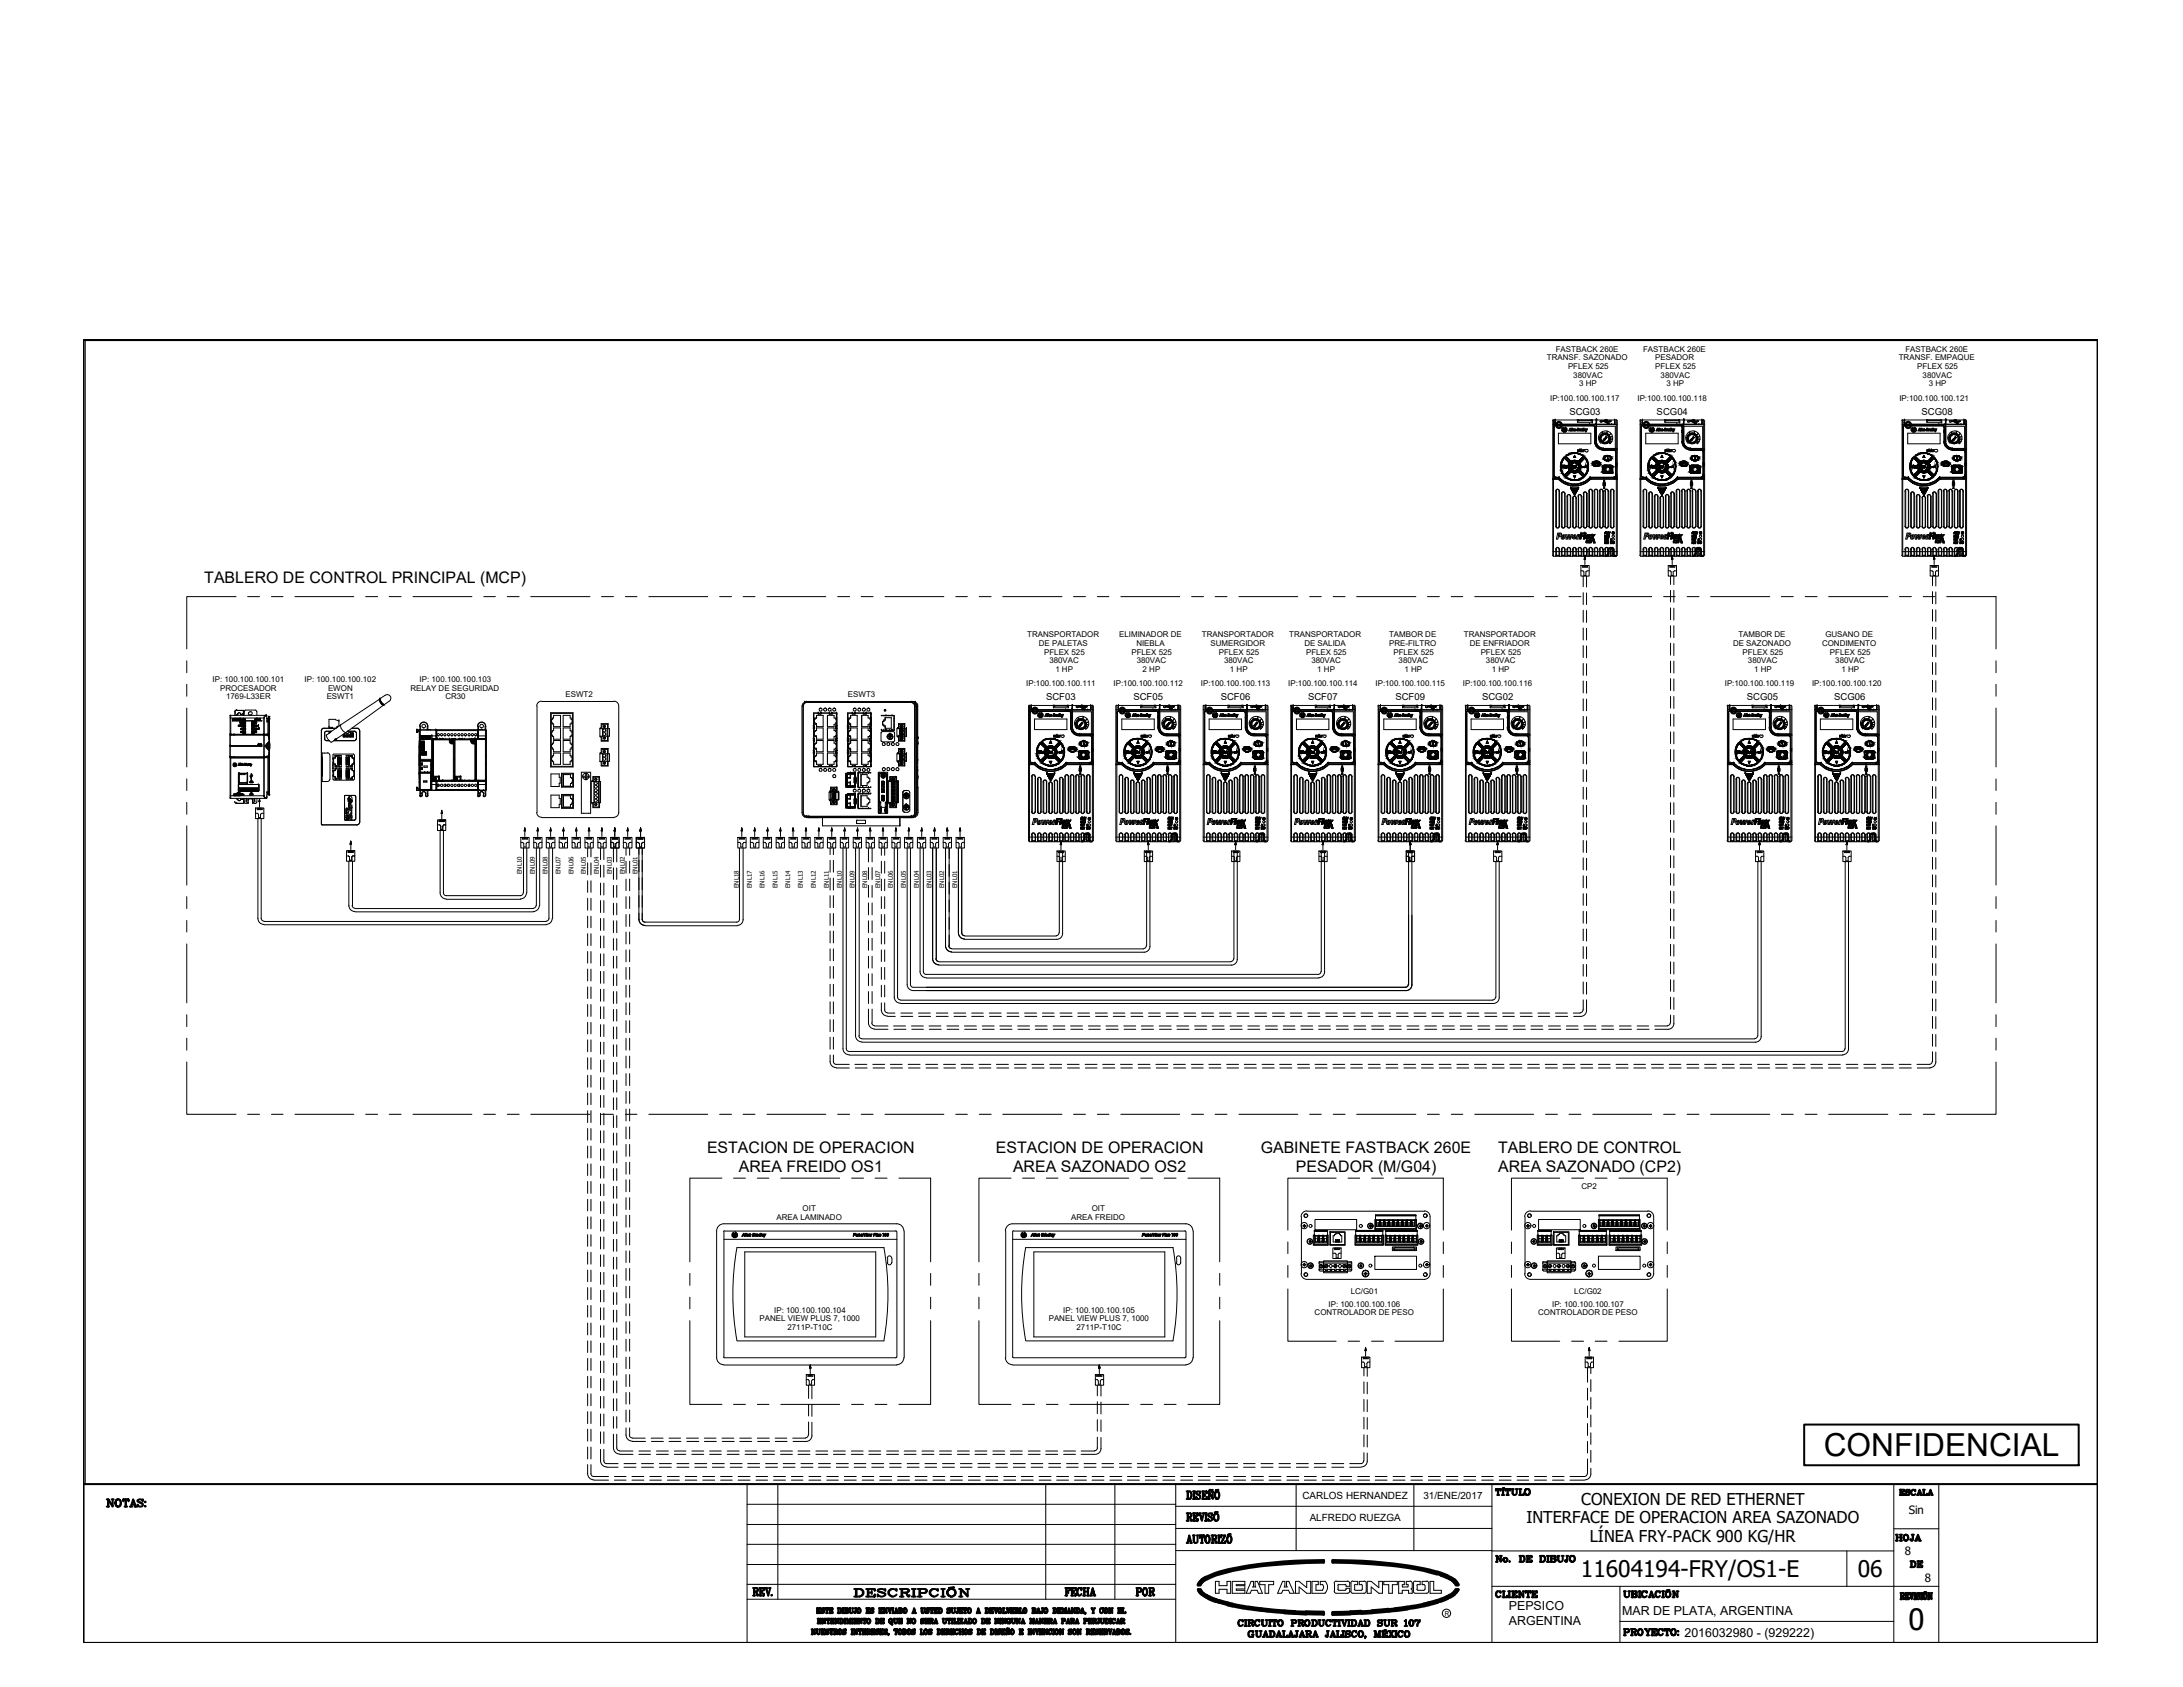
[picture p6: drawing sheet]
<svg xmlns="http://www.w3.org/2000/svg" width="279mm" height="216mm" viewBox="0 0 279 216" stroke-linecap="round" stroke-linejoin="round" font-family="sans-serif">
<defs><g id="words">
<text font-size="4.1" x="233.4" y="186.4">CONFIDENCIAL</text>
<text font-size="3.8" x="244.2" y="208.6">0</text>
<g font-size="3.5">
<text x="241.7" y="198.3">HOJA</text>
<text x="243.8" y="201.8">DE</text>
<text x="144.6" y="205.3">POR</text>
</g>
<g font-size="2.9">
<text x="202.3" y="201.8">11604194-FRY/OS1-E</text>
<text x="237.8" y="201.8">06</text>
</g>
<g font-size="2.1">
<text x="195.4" y="195">INTERFACE DE OPERACION AREA SAZONADO</text>
<text x="202.4" y="192.6">CONEXION DE RED ETHERNET</text>
<text x="203.5" y="197.3">LÍNEA FRY-PACK 900 KG/HR</text>
</g>
<g font-size="2">
<text x="26.1" y="74.7">TABLERO DE CONTROL PRINCIPAL (MCP)</text>
<text x="90.5" y="147.5">ESTACION DE OPERACION</text>
<text x="94.6" y="149.9">AREA FREIDO OS1</text>
<text x="127.5" y="147.5">ESTACION DE OPERACION</text>
<text x="129.7" y="149.9">AREA SAZONADO OS2</text>
<text x="161.4" y="147.5">GABINETE FASTBACK 260E</text>
<text x="165.8" y="149.9">PESADOR (M/G04)</text>
<text x="191.8" y="149.9">AREA SAZONADO (CP2)</text>
<text x="191.8" y="147.5">TABLERO DE CONTROL</text>
</g>
<g font-size="1.6">
<text x="193.1" y="206">PEPSICO</text>
<text x="193.1" y="207.9">ARGENTINA</text>
<text x="207.6" y="206.7">MAR DE PLATA, ARGENTINA</text>
<text x="215.6" y="209.5">2016032980 - (929222)</text>
</g>
<g font-size="1.5">
<text x="244.3" y="193.8">Sin</text>
<text x="243.8" y="199">8</text>
<text x="246.4" y="202.4">8</text>
</g>
<g font-size="1.3">
<text x="166.7" y="191.8">CARLOS HERNANDEZ</text>
<text x="182.2" y="191.8">31/ENE/2017</text>
<text x="167.6" y="194.6">ALFREDO RUEZGA</text>
</g>
<g font-size="1.2">
<text x="200.9" y="53.1">SCG03</text>
<text x="212" y="53.1">SCG04</text>
<text x="245.9" y="53.1">SCG08</text>
<text x="133.9" y="89.6">SCF03</text>
<text x="145.1" y="89.6">SCF05</text>
<text x="156.2" y="89.6">SCF06</text>
<text x="167.4" y="89.6">SCF07</text>
<text x="178.6" y="89.6">SCF09</text>
<text x="189.7" y="89.6">SCG02</text>
<text x="223.6" y="89.6">SCG05</text>
<text x="234.8" y="89.6">SCG06</text>
</g>
<g font-size="1">
<text x="198" y="46.1">TRANSF. SAZONADO</text>
<text x="199.1" y="45">FASTBACK 260E</text>
<text x="200.7" y="47.2">PFLEX 525</text>
<text x="210.3" y="45">FASTBACK 260E</text>
<text x="211.9" y="47.2">PFLEX 525</text>
<text x="211.9" y="46.1">PESADOR</text>
<text x="243" y="46.1">TRANSF. EMPAQUE</text>
<text x="243.9" y="45">FASTBACK 260E</text>
<text x="245.4" y="47.2">PFLEX 525</text>
<text x="198.4" y="51.3">IP:100.100.100.117</text>
<text x="201.4" y="48.3">380VAC</text>
<text x="202.1" y="49.4">3 HP</text>
<text x="209.6" y="51.3">IP:100.100.100.118</text>
<text x="212.5" y="48.3">380VAC</text>
<text x="213.3" y="49.4">3 HP</text>
<text x="243.1" y="51.3">IP:100.100.100.121</text>
<text x="246.1" y="48.3">380VAC</text>
<text x="246.9" y="49.4">3 HP</text>
<text x="131.5" y="81.6">TRANSPORTADOR</text>
<text x="133" y="82.7">DE PALETAS</text>
<text x="133.6" y="83.8">PFLEX 525</text>
<text x="143.2" y="81.6">ELIMINADOR DE</text>
<text x="144.8" y="83.8">PFLEX 525</text>
<text x="145.4" y="82.7">NIEBLA</text>
<text x="153.8" y="81.6">TRANSPORTADOR</text>
<text x="154.9" y="82.7">SUMERGIDOR</text>
<text x="156" y="83.8">PFLEX 525</text>
<text x="165" y="81.6">TRANSPORTADOR</text>
<text x="166.9" y="82.7">DE SALIDA</text>
<text x="167.2" y="83.8">PFLEX 525</text>
<text x="177.8" y="81.6">TAMBOR DE</text>
<text x="177.8" y="82.7">PRE-FILTRO</text>
<text x="178.3" y="83.8">PFLEX 525</text>
<text x="187.4" y="81.6">TRANSPORTADOR</text>
<text x="188.1" y="82.7">DE ENFRIADOR</text>
<text x="189.5" y="83.8">PFLEX 525</text>
<text x="221.8" y="82.7">DE SAZONADO</text>
<text x="222.5" y="81.6">TAMBOR DE</text>
<text x="223" y="83.8">PFLEX 525</text>
<text x="233.2" y="82.7">CONDIMENTO</text>
<text x="233.6" y="81.6">GUSANO DE</text>
<text x="234.2" y="83.8">PFLEX 525</text>
<text x="27.2" y="87.3">IP: 100.100.100.101</text>
<text x="28.2" y="88.4">PROCESADOR</text>
<text x="28.9" y="89.5">1769-L33ER</text>
<text x="39" y="87.3">IP: 100.100.100.102</text>
<text x="41.8" y="89.5">ESWT1</text>
<text x="42" y="88.4">EWON</text>
<text x="52.5" y="88.4">RELAY DE SEGURIDAD</text>
<text x="53.7" y="87.3">IP: 100.100.100.103</text>
<text x="57" y="89.5">CR30</text>
<text x="72.4" y="89.2">ESWT2</text>
<text x="108.5" y="89.2">ESWT3</text>
<text x="131.3" y="87.8">IP:100.100.100.111</text>
<text x="134.3" y="84.9">380VAC</text>
<text x="135.1" y="86">1 HP</text>
<text x="142.5" y="87.8">IP:100.100.100.112</text>
<text x="145.5" y="84.9">380VAC</text>
<text x="146.2" y="86">2 HP</text>
<text x="153.7" y="87.8">IP:100.100.100.113</text>
<text x="156.7" y="84.9">380VAC</text>
<text x="157.4" y="86">1 HP</text>
<text x="164.9" y="87.8">IP:100.100.100.114</text>
<text x="167.8" y="84.9">380VAC</text>
<text x="168.6" y="86">1 HP</text>
<text x="176.1" y="87.8">IP:100.100.100.115</text>
<text x="179" y="84.9">380VAC</text>
<text x="179.8" y="86">1 HP</text>
<text x="187.2" y="87.8">IP:100.100.100.116</text>
<text x="190.2" y="84.9">380VAC</text>
<text x="191" y="86">1 HP</text>
<text x="220.8" y="87.8">IP:100.100.100.119</text>
<text x="223.7" y="84.9">380VAC</text>
<text x="224.5" y="86">1 HP</text>
<text x="231.9" y="87.8">IP:100.100.100.120</text>
<text x="234.9" y="84.9">380VAC</text>
<text x="235.7" y="86">1 HP</text>
<text x="102.7" y="155">OIT</text>
<text x="139.7" y="155">OIT</text>
<text x="202.4" y="152.2">CP2</text>
<text x="99.4" y="156.1">AREA LAMINADO</text>
<text x="137.1" y="156.1">AREA FREIDO</text>
<text x="170" y="167.2">IP: 100.100.100.106</text>
<text x="172.9" y="165.6">LC/G01</text>
<text x="198.7" y="167.2">IP: 100.100.100.107</text>
<text x="201.5" y="165.6">LC/G02</text>
<text x="97.2" y="169.1">PANEL VIEW PLUS 7, 1000</text>
<text x="99.1" y="168">IP: 100.100.100.104</text>
<text x="100.8" y="170.2">2711P-T10C</text>
<text x="134.2" y="169.1">PANEL VIEW PLUS 7, 1000</text>
<text x="136.1" y="168">IP: 100.100.100.105</text>
<text x="137.8" y="170.2">2711P-T10C</text>
<text x="168.3" y="168.3">CONTROLADOR DE PESO</text>
<text x="196.9" y="168.3">CONTROLADOR DE PESO</text>
</g>
<text font-size=".9" x="184.9" y="206.8">R</text>
<g font-size=".8">
<text x="66.8" y="111.9" transform="rotate(-90 66.8 111.9)">ENL10</text>
<text x="68.4" y="111.9" transform="rotate(-90 68.4 111.9)">ENL09</text>
<text x="70.1" y="111.9" transform="rotate(-90 70.1 111.9)">ENL08</text>
<text x="71.7" y="111.9" transform="rotate(-90 71.7 111.9)">ENL07</text>
<text x="73.4" y="111.9" transform="rotate(-90 73.4 111.9)">ENL06</text>
<text x="75" y="111.9" transform="rotate(-90 75 111.9)">ENL05</text>
<text x="76.7" y="111.9" transform="rotate(-90 76.7 111.9)">ENL04</text>
<text x="78.3" y="111.9" transform="rotate(-90 78.3 111.9)">ENL03</text>
<text x="80" y="111.9" transform="rotate(-90 80 111.9)">ENL02</text>
<text x="81.6" y="111.9" transform="rotate(-90 81.6 111.9)">ENL01</text>
<text x="94.6" y="113.7" transform="rotate(-90 94.6 113.7)">ENL18</text>
<text x="96.2" y="113.7" transform="rotate(-90 96.2 113.7)">ENL17</text>
<text x="97.9" y="113.7" transform="rotate(-90 97.9 113.7)">ENL16</text>
<text x="99.5" y="113.7" transform="rotate(-90 99.5 113.7)">ENL15</text>
<text x="101.1" y="113.7" transform="rotate(-90 101.1 113.7)">ENL14</text>
<text x="102.8" y="113.7" transform="rotate(-90 102.8 113.7)">ENL13</text>
<text x="104.4" y="113.7" transform="rotate(-90 104.4 113.7)">ENL12</text>
<text x="106.1" y="113.7" transform="rotate(-90 106.1 113.7)">ENL11</text>
<text x="107.7" y="113.7" transform="rotate(-90 107.7 113.7)">ENL10</text>
<text x="109.4" y="113.7" transform="rotate(-90 109.4 113.7)">ENL09</text>
<text x="111" y="113.7" transform="rotate(-90 111 113.7)">ENL08</text>
<text x="112.6" y="113.7" transform="rotate(-90 112.6 113.7)">ENL07</text>
<text x="114.3" y="113.7" transform="rotate(-90 114.3 113.7)">ENL06</text>
<text x="115.9" y="113.7" transform="rotate(-90 115.9 113.7)">ENL05</text>
<text x="117.6" y="113.7" transform="rotate(-90 117.6 113.7)">ENL04</text>
<text x="119.2" y="113.7" transform="rotate(-90 119.2 113.7)">ENL03</text>
<text x="120.8" y="113.7" transform="rotate(-90 120.8 113.7)">ENL02</text>
<text x="122.5" y="113.7" transform="rotate(-90 122.5 113.7)">ENL01</text>
</g>
</g></defs>
<!-- layer: 0 -->
<g fill="none" stroke="#000" stroke-width=".13">
<path d="M10.9 43.6h257.6v146.3h-257.6zM198.7 54.3h8.3M198.7 53.8v17.3M198.8 53.7l-.1 .1M198.9 54.7v6.2zM199 54h.1M199 53.7v.6h7.7v-.6M199 53.7h.1M199 54.3h.1M199 53.8h.1M199 53.7v.6M199.1 54.5h-.2v.2"/>
<path d="M199.1 54.4l-.2 .2-.1 .1M199.1 54.5h.1M199.1 54.5h4.8M199.2 54.3h.1M199.3 54.3h.1M199.5 55.4h4.1v1.4h-4.1zM199.6 54.3h.1M199.9 54.3h-.1M199.9 54.8l.2-.1h.3l.2 .2v.2h-.7zM199.9 55.1h.1M199.9 54.3h.1M199.9 55.1l.2 .2h.2l.2-.2"/>
<path d="M199.9 55.1h.6M200 59.6v.2M200 59.7h.2M200.1 55h.1M200.1 55l.1 .1-.1-.3-.1 .3 .1-.3v.2M200.1 55.2h.1M200.1 55.2h.2M200.2 59.7h.1M200.2 59.6h.1M200.2 59.8h.1M200.2 55.2h.1M200.2 54.9h.1"/>
<path d="M200.2 59.6h-.2v.2h.2M200.2 58.5a1.8 1.8 0 0 0 0 2.4M200.2 58.6a1.71 1.71 0 0 0 0 2.2M200.2 58.6l.7 .7M200.2 58.5l.7 .8M200.3 59.7h.1M200.3 55.2h.1M200.3 59.7l.1 .1h-.2l.1 .1v-.1M200.3 54.8h.2l-.1 .3h-.1zM200.3 54.8v.2h.1v-.1M200.3 59.8h.1M200.3 54.9h.1"/>
<path d="M200.3 59.7h-.1l.1 .1M200.3 58.4l.8 .7M200.4 54.8v.1M200.4 58.4l.7 .6M200.5 55.1h.1M200.5 59.6l.1 .1h-.1v.1h.1l-.1 .1-.1-.1zM200.9 59.3a.78 .78 0 0 0 0 .8M200.9 59.2a.74 .74 0 0 0 0 1M200.9 54.8l.1 .3h-.2zM200.9 54.9l.1 .1h-.1zM201.1 59.1a.74 .74 0 0 1 .9 0M201.1 59.1a.78 .78 0 0 1 .9 0"/>
<path d="M201.1 54.8v.3zM201.2 54.8v.3zM201.3 59.6h.1M201.3 59.6h.2h-.3l.2 .2M201.3 59.6l.2 .2h-.2M201.3 54.9h.2v.2h-.2h.1h-.1zM201.3 55.1h.1M201.3 55h.1zM201.4 59.8h.1M201.4 55h.1M201.4 59.8v.1l-.1-.1M201.5 54.9h.1l.1 .2h-.1v-.2l-.1 .2z"/>
<path d="M201.5 59.8h.2M201.5 58.3l.2 .2h-.3zM201.7 59.8l-.2-.1 .1 .1h.1l-.1 .1-.1-.1 .1-.2 .1 .2M201.7 59.8h.1M201.7 55l.1 .1zM201.7 59.6h.1M201.7 59.6v.2M201.9 53.7l.1 .1M201.9 54.8a.2 .2 0 0 1 .1 .1 .2 .2 0 0 1 0 .2h-.2zM201.9 53.7v.3M201.9 54h1.9M201.9 57.6h.1v.2z"/>
<path d="M201.9 54.8l.1 .1zM201.9 55h.1l-.1 .1zM202 57.7h.1M202 54.9h.1M202 53.8l-.1 .2M202 53.8h.1M202 53.8h1.7M202.1 57.8h.1M202.1 59.2a.74 .74 0 0 1 0 1M202.1 54.9h.2l-.2 .2zM202.1 57.7h.1M202.2 59.3a.78 .78 0 0 1 0 .8"/>
<path d="M202.2 57.6h.1M202.2 57.6l-.1 .2M202.2 57.6l.1 .2-.1-.1M202.2 57.6v.1M202.3 57.6h.1M202.3 55.1h.1M202.3 57.6v.2h.1v-.2M202.3 57.8h.1M202.3 55v.1M202.4 57.6h.1M202.4 55l-.1-.1v.1l-.1 .1h.1M202.4 55h.1"/>
<path d="M202.4 55l-.1 .1M202.5 54.9h.1v-.1h.1l-.1 .3h-.1zM202.5 57.6l.1 .2h-.1zM202.5 55h.1v.1zM202.6 55.1h.1M202.6 59.8l.4-.1v-.2v.3h-.2zM202.6 57.6h.2h-.1v.2zM202.6 58.4l-.6 .6M202.7 58.4l-.7 .7M202.7 54.8v.3h-.1zM202.8 54.9h.1v.2h-.1h.1h-.1zM202.8 55.1h.1"/>
<path d="M202.8 55h.1zM202.8 58.6a1.71 1.71 0 0 1 0 2.2M202.8 58.5a1.8 1.8 0 0 1 0 2.4l-.7-.7M202.8 58.5l-.7 .8M202.8 58.6l-.6 .7M202.9 55h.1M203 55.2h.1M203 57.5l-.2 .2 .2 .1M203 57.9h.1M203 57.5h.1M203.1 55l.1-.1-.2 .4h-.1l.1-.1M203.1 55v.1"/>
<path d="M203.1 55l-.1-.1v.3M203.1 57.5l.2 .2-.2 .1M203.4 54.3h.1M203.5 54.3h.1M203.6 54.3h.1M203.6 53.8h.1M203.7 53.8l.1 .2M203.7 53.8h.1M203.7 54.3h.1M203.8 53.7l-.2 .1M203.8 54.3h.1M203.8 53.7v.3"/>
<path d="M203.9 54.3h.1M203.9 54.5h.1l.1 .2M203.9 54.4l.2 .2v.1M203.9 54.5h.1M204.1 56.5a1.12 1.12 0 0 0 1.1 1.1M204.1 55.3h.1M204.1 55.1h.2h-.1M204.1 55v.1M204.1 54.7v1.8l.1-1.1M204.1 55.1h.1M204.2 55.1h.1M204.2 56.5a1.04 1.04 0 0 0 1 1"/>
<path d="M204.2 55.3l.1 .1M204.2 55.1v.2M204.2 54.3v1M204.2 55.3h.1M204.2 54.3h.1M204.3 54.3h.1M204.3 53.7h.1M204.3 56.5a.91 .91 0 0 0 .9 .9 .91 .91 0 0 1-.9-.9zM204.3 55.2l-.1 .1M204.3 53.7v.6M204.3 54.3v2.2M204.3 56.5a.87 .87 0 0 0 .9 .8"/>
<path d="M204.3 54.3v2.2h-.1v-1.2M204.3 54.6h2.4v2.8M204.4 53.7h.1M204.4 53.7l-.1 .6M204.6 56v.2l.3 .5M204.6 56h.2h-.2M204.8 55.9v.3M204.8 56.3l.1 .2M204.8 53.9v-.1h1.3l.1 .1M204.8 53.9v.1l.2-.1M204.8 53.9l.1 .1h.1M204.8 56h.2"/>
<path d="M204.8 56.2v.1M204.8 55.8l.2 .1M204.9 55.9l-.1 .3M204.9 55.8l-.1 .1M204.9 56.3l.1 .2M204.9 56.2v.1M204.9 56.5l.2 .1M204.9 56v.2M204.9 55.8v.2M205 56.3v.1M205 56.7h-.1M205 56.3l-.2 .1"/>
<path d="M205 56.2h-.2M205 56.4l.2 .2M205 55.3l-.2 .2-.2 .4M205 55.6l-.2 .2M205 53.9v.1M205 54h.3M205 53.9h.3M205 56.4l-.1 .2M205.1 55.6l-.2 .2M205.1 56.7h.2M205.1 59.8v.7h1.1M205.1 55.7l-.1 .2"/>
<path d="M205.1 57.5h.1M205.1 59.8v.5l.2 .2M205.1 55.5l-.1-.2 .2 .2M205.1 55.5l.1 .2M205.1 55.5l-.1 .1 .1 .2M205.1 56.6l.2 .1M205.2 57.6a1.08 1.08 0 0 1-1.1-1.1 1.08 1.08 0 0 0 1.1 1.1M205.2 57.6h.1M205.2 57.4v.2M205.2 57.6h1.8M205.2 55.6l-.1 .1M205.2 56.5l.1 .1"/>
<path d="M205.2 57.4h.1M205.2 57.6h1.4M205.2 57.4h1.5M205.2 57.4h1.7M205.2 56.6l-.1 .1M205.2 56.3h.1M205.2 56.3l.1 .1M205.3 56.3h.1M205.3 56.3v.1M205.3 57.4l-.1 .2M205.3 56.7h.1M205.3 56.6h.1"/>
<path d="M205.3 56.4h.1M205.3 53.9v.1M205.3 56.6v.2M205.3 54h.1M205.3 53.9l.1 .1M205.4 55.6l-.2 .1M205.4 53.8l-.1 .1M205.4 57.6h.1M205.4 57.6l.1-.2v.2M205.4 53.8h.1M205.4 53.8h.2M205.4 55.6h.1"/>
<path d="M205.4 55.5l-.2 .1M205.4 55.5h.1M205.4 55.4l-.3 .1M205.4 54l.2 .1M205.4 54h.1M205.4 55.4v.3M205.5 57.6h-.1M205.5 53.8h.1M205.5 53.7l-.3 .2 .2-.1M205.5 53.8h-.1M205.5 56.6l-.1 .2M205.5 55.6l.2 .1"/>
<path d="M205.5 55.5l.2 .1M205.5 55.5l.3 .1M205.6 54.1h.1M205.6 53.8h.1M205.6 53.7h.1M205.6 55.9h.1M205.6 54.1l.1 .1M205.6 55.9v.1M205.6 55.9l-.4 .4M205.6 55.9l-.3 .4M205.6 56l-.3 .3M205.6 55.9v.1l-.3 .4"/>
<path d="M205.6 55.5l-.1 .2M205.6 56h.1M205.6 55.9l.1 .1M205.6 53.7h-6.8v17.5h8.1v-10.1M205.6 56.5l-.2 .1M205.7 56.6l-.3 .1M205.7 55.2l-.7 .1M205.7 54.3h.1M205.7 53.7h1.2v7.3M205.7 56l-.4 .4M205.7 55.2l-.1 .3M205.7 55.2l.4 .2"/>
<path d="M205.7 55.7h.1M205.7 56.7l-.3 .1M205.7 53.7l-.1 .1M205.7 54.1v.1M205.7 54.2h.1M205.7 55.2v.3M205.7 56.5l.2 .2M205.7 56.5l-.1 .1 .1 .2M205.8 55.6v.1M205.8 55.8l.1 .1M205.8 56.6h-.1M205.8 54.3h.1"/>
<path d="M205.8 55.6l-.1 .1M205.8 55.7l.1 .2M205.8 56.3l-.1 .2M205.9 54.3h.1M205.9 56.4l.1 .1M205.9 55.6l.1 .3M205.9 56v.2M205.9 55.7l-.1 .1M205.9 56.3h.2M205.9 55.9v.1M205.9 56.4l-.1 .2M205.9 56.2v.1"/>
<path d="M205.9 56.7l.2 .1M206 56v.3M206 56.6l.1 .1-.1-.1M206 55.9v.1M206 56.4l-.2 .2M206 56.3v.1M206.1 56l-.1 .3M206.1 55.9l-.2 .1M206.1 56.5h.2M206.1 54.3h.1M206.1 56l-.2 .1M206.1 56.4l.2 .1"/>
<path d="M206.1 56.7l-.1 .1M206.1 55.5l-.1 .2 .2-.2M206.1 56.2h.3M206.2 59.5l.2 .2M206.2 59.6l.1 .1M206.2 55.4l.2 .4M206.2 53.9h.1M206.2 53.9l-.1 .1v-.1h-.7l.3 .2 .2-.1v.2l-.2-.1M206.2 59.5h-.9l-.2 .2M206.2 59.6h-.9l-.2 .1M206.2 53.9l-.7 .1M206.3 54.3h.1"/>
<path d="M206.3 56.5l-.1 .2M206.4 59.8v.5l-.2 .2M206.4 55.9l-.3 .1M206.4 55.8v.4M206.4 56.2l-.1 .3M206.4 59.8v.6M206.6 57.6l.1 .1 .1 .1M206.6 57.6l.2 .1v.1M206.6 57.6h.1M206.7 53.7h.1M206.7 54.3h.1M206.7 53.8h.1"/>
<path d="M206.7 53.7v.6M206.7 54h.1M206.8 59.3h.1M206.8 57.9v3M206.8 59.5v.1M206.8 57.9h.1M206.8 59.3h.2h-.2M206.8 59.5h.1M206.8 59.5l.2 .1M206.8 57.4l.2 .1M206.8 53.7l.2 .1M206.9 57.4l.1 .1"/>
<path d="M207 59.5h-.2M207 53.8v17.3M209.9 53.8v17.3M209.9 54.3h8.3M210 53.7l-.1 .1M210 54.7l.1 6.2zM210.2 54h.1M210.2 53.7v.6h7.7v-.6M210.2 53.7h.1M210.2 54.3h.1M210.2 53.8h.1M210.2 53.7v.6"/>
<path d="M210.3 54.5h-.2l-.1 .2M210.3 54.4l-.3 .2v.1M210.3 54.5h.1M210.3 54.5h4.8M210.4 54.3h.1M210.5 54.3h.1M210.6 55.4h4.2v1.4h-4.2zM210.8 54.3h.1M211 54.3h.1M211.1 54.8l.1-.1h.4l.1 .2v.2h-.6zM211.1 55.1h.1M211.1 55.1l.2 .2h.2l.2-.2"/>
<path d="M211.1 55.1h.6M211.1 54.3h.1M211.2 59.7h.2M211.2 59.6v.2M211.2 55h.1M211.2 55l.2 .1-.1-.3-.2 .3 .2-.3v.2M211.3 55.2h.1M211.4 59.7h.1M211.4 59.6h.1M211.4 59.8h.1M211.4 55.2h.1M211.4 59.6h-.3v.2h.3"/>
<path d="M211.4 54.9h.1M211.4 58.5a1.8 1.8 0 0 0 0 2.4M211.4 58.6a1.71 1.71 0 0 0 0 2.2M211.4 58.6l.6 .7a.78 .78 0 0 0 0 .8M211.4 58.5l.7 .8M211.4 54.8h.3l-.1 .3h-.2zM211.4 59.7l.1 .1M211.5 55.2h.1M211.5 54.8v.2h.1v-.1M211.5 58.4l.7 .7a.74 .74 0 0 1 .9 0M211.5 59.7h.1M211.5 59.8h.1"/>
<path d="M211.5 54.9h.1M211.5 59.8h.1h-.2l.1 .1v-.1M211.5 59.7h-.1l.1 .1M211.6 54.8v.1M211.6 59.7l.1-.1 .1 .1h-.1v.1h.1l-.1 .1zM211.6 58.4l.6 .6M211.7 55.1h.1M212.1 59.2a.74 .74 0 0 0 0 1M212.1 54.8l.1 .3h-.3zM212.1 54.9l.1 .1h-.1zM212.2 59.1a.78 .78 0 0 1 .9 0M212.3 54.8l-.1 .3z"/>
<path d="M212.4 54.8v.3h-.1zM212.5 59.6h.1M212.5 59.6h.1h-.2l.2 .2M212.5 59.6l.1 .2h-.2h.1v.1l.1-.1M212.5 54.9h.1v.2h-.1h.1h-.1zM212.5 55.1h.1M212.5 55h.1zM212.6 59.8h.1M212.6 55h.1M212.7 54.9h.1v.2v-.2l-.1 .2zM212.7 59.8h.2M212.7 58.3l.1 .2h-.2z"/>
<path d="M212.8 59.8l-.1-.1 .1 .1h.1l-.1 .1-.1-.1 .1-.2 .1 .2M212.9 59.8h.1M212.9 55l.1 .1zM212.9 59.6h.1M212.9 59.6v.2M213 53.7l.2 .1M213 54.8a.2 .2 0 0 1 .2 .1 .2 .2 0 0 1 0 .2h-.2zM213 53.7l.1 .3M213.1 54h1.9M213.1 57.6h.1h-.1v.2zM213.1 55l.1 .1h-.2zM213.1 54.8l.1 .1z"/>
<path d="M213.1 57.7h.1M213.2 54.9h.1M213.2 53.8l-.1 .2M213.2 53.8h.1M213.2 57.7h.1M213.2 53.8h1.6M213.3 57.8h.1M213.3 59.2a.74 .74 0 0 1 0 1M213.3 54.9h.1l-.1 .2zM213.3 57.7h.1M213.3 59.3a.78 .78 0 0 1 0 .8M213.3 57.6h.1"/>
<path d="M213.3 57.6l.1 .2v-.1M213.3 57.6v.2M213.3 57.6l.1 .1M213.5 57.6h.1M213.5 55.1h.1M213.5 57.8h.1M213.5 57.6v.2M213.5 55v.1M213.6 57.6h.1M213.6 55l-.1-.1-.1 .1h.1l-.1 .1h.1M213.6 55h.1M213.6 57.6v.2h-.1"/>
<path d="M213.6 55l-.1 .1M213.6 54.9h.2v-.1h.1l-.1 .3h-.2zM213.6 57.6l.2 .2h-.2zM213.7 55h.1l-.1 .1zM213.7 55.1h.1M213.7 59.8l.5-.1v-.2v.3h-.3zM213.8 57.6h.2h-.1v.2zM213.8 58.4l-.6 .6M213.9 54.8v.3h-.1zM213.9 58.4l-.7 .7M214 54.9h.1v.2h-.1h.1h-.1zM214 55.1h.1"/>
<path d="M214 55h.1zM214 58.6a1.71 1.71 0 0 1 0 2.2M214 58.5a1.8 1.8 0 0 1 0 2.4l-.7-.7M214 58.5l-.7 .8M214 58.6l-.6 .7M214.1 55h.1M214.2 55.2h.1M214.2 57.5l-.2 .2 .2 .1M214.2 57.9h.1M214.2 57.5h.1M214.2 55l.2-.1-.2 .4h-.1l.1-.1M214.2 55v-.1v.3"/>
<path d="M214.2 55v.1M214.3 57.5l.1 .2-.1 .1M214.6 54.3h.1M214.7 54.3h.1M214.8 53.8h.1M214.8 53.8l.2 .2M214.8 54.3h.1M214.9 54.3h.1M215 53.7l-.2 .1M215 54.3h.1M215 53.7v.3M215.1 54.5h.1l.1 .2"/>
<path d="M215.1 54.4l.2 .2v.1M215.1 54.5h.1M215.3 56.5a1.12 1.12 0 0 0 1.1 1.1M215.3 55.3h.1M215.3 55.1h.2h-.2M215.3 55v.1M215.3 56.5a1.08 1.08 0 0 0 1.1 1.1 1.08 1.08 0 0 1-1.1-1.1zM215.3 54.7v1.8v-1.1M215.3 55.1h.1M215.3 56.5a1.04 1.04 0 0 0 1 1M215.3 55.3l.2 .1M215.3 55.1l.1 .2"/>
<path d="M215.3 54.3v1M215.4 54.3h.1M215.5 54.3h.1M215.5 53.7h.1M215.5 56.5a.91 .91 0 0 0 .9 .9h-.1a.91 .91 0 0 1-.8-.9zM215.5 55.2l-.1 .1M215.5 53.7v.6M215.5 54.3v2.2M215.5 56.5a.87 .87 0 0 0 .9 .8M215.5 54.3v2.2h-.1v-1.2M215.5 54.6h2.4v2.8M215.8 56l.1 .5 .1 .2h.1"/>
<path d="M215.8 56h.1h-.1M216 55.9l-.1 .3M216 56.3l.1 .2M216 53.9v-.1h1.2l.2 .1M216 53.9v.1l.2-.1M216 53.9l.1 .1h.1M216 56h.1M216 56.2v.1M216 55.8l.2 .1M216 55.9v.3M216 55.8v.1M216.1 56.2v.1"/>
<path d="M216.1 56.5l.2 .1M216.1 56v.2M216.1 55.8v.2M216.1 56.3l.1 .1M216.1 56.3l-.1 .1M216.1 56.2h-.2M216.2 56.4l.1 .2M216.2 55.3l-.2 .2-.2 .4M216.2 55.6l-.2 .2M216.2 54h.3M216.2 53.9h.3M216.2 53.9v.1"/>
<path d="M216.2 56.4l-.1 .2M216.2 55.6l.1 .2M216.2 55.6l-.1 .2M216.3 56.7h.2M216.3 59.8v.5l.2 .2M216.3 55.7l-.1 .2M216.3 55.5l-.1-.2 .2 .2M216.3 55.5l-.1 .1M216.3 56.6l.2 .1M216.3 57.6h.1M216.4 57.6h.1M216.4 57.6h1.8"/>
<path d="M216.4 57.4v.2M216.4 55.6l-.1 .1M216.4 56.5l.1 .1M216.4 57.4h.1M216.4 57.6h1.3M216.4 57.4h1.5M216.4 57.4h1.6M216.4 56.3h.1M216.4 56.6l-.1 .1M216.4 56.3l.1 .1M216.5 59.5l-.2 .2M216.5 59.6l-.2 .1"/>
<path d="M216.5 57.4l-.1 .2M216.5 59.5h.8l.2 .2M216.5 59.6h.8l.2 .1M216.5 56.7h.1M216.5 56.6h.1M216.5 56.4h.1M216.5 53.9v.1M216.5 56.3v.1M216.5 56.6v.2M216.5 54h.1M216.5 53.9l.1 .1M216.6 55.6l-.2 .1"/>
<path d="M216.6 53.8l-.2 .1M216.6 57.6v-.2v.2M216.6 53.8h.1M216.6 57.6h.1M216.6 55.6h.1M216.6 55.5l-.3 .1M216.6 55.5h.1M216.6 55.4l-.3 .1 .1 .2M216.6 54l.1 .1M216.6 54h.1M216.6 55.4v.3M216.6 56.6v.2"/>
<path d="M216.7 55.6l.2 .1M216.7 55.5l.2 .1M216.7 55.5l.3 .1M216.7 53.8h.1M216.7 53.7l-.3 .2 .2-.1M216.7 53.8h-.1M216.7 54.1h.1M216.7 53.7h.2M216.7 55.9h.1M216.7 54.1l.2 .1M216.7 54.1h.2M216.7 55.9v.1"/>
<path d="M216.7 55.9l-.3 .4M216.7 56l-.3 .3M216.7 55.9l.1 .1-.3 .4M216.7 55.5v.2M216.7 56h.1M216.7 55.9l.2 .1M216.8 53.7h-6.8v17.5h8v-10.1M216.8 56h.1M216.8 56l-.3 .3M216.8 56.5l-.2 .1M216.8 56.6l-.2 .1M216.8 55.2l-.6 .1"/>
<path d="M216.9 53.7h1.1v7.3M216.9 54.3h.1M216.9 56l-.4 .4M216.9 55.2l-.1 .3M216.9 55.2l.4 .2M216.9 55.7h.1M216.9 56.7l-.3 .1M216.9 53.7l-.2 .1M216.9 54.2h.1M216.9 54.1v.1M216.9 55.2v.3M216.9 55.6l.1 .1"/>
<path d="M216.9 55.8l.1 .1M217 56.6h-.1M217 54.3h.1M217 55.6l-.1 .1M217 55.7l.1 .2M217 56.3l-.1 .2M217 56.7l-.1-.2-.1 .1 .1 .2M217 56.4l.2 .1M217 55.6l.2 .3M217.1 56v.2M217.1 55.7l-.1 .1M217.1 56.3h.1"/>
<path d="M217.1 55.9v.1M217.1 56.4l-.2 .2M217.1 56.2v.1M217.1 56.7l.1 .1M217.2 56l-.1 .3M217.2 56.6l.1 .1-.1-.1M217.2 55.9v.1M217.2 56.4l-.2 .2M217.2 56.3l-.1 .1M217.2 56v.3M217.2 55.9l-.1 .1M217.2 56.5h.3"/>
<path d="M217.3 54.3h.1M217.3 56l-.2 .1M217.3 56.4l.2 .1M217.3 56.7l-.1 .1M217.3 56.2h.3l-.1 .3M217.3 55.5l-.1 .2 .2-.2M217.3 56.2h.3M217.3 55.4l.2 .4M217.4 53.9h.1M217.4 53.9l-.2 .1v-.1h-.6l.3 .2 .2-.1v.2l-.2-.1M217.4 53.9l-.8 .1M217.5 54.3h.1"/>
<path d="M217.5 56.5l-.2 .2M217.5 59.8v.7h-1M217.5 55.9l-.2 .1M217.6 55.8v.4M217.6 59.8v.6M217.7 57.6l.2 .1 .1 .1M217.7 57.6l.3 .1v.1M217.7 57.6h.1M217.8 53.7h.1M217.8 54.3h.1M217.8 53.8h.1M217.8 53.7v.6"/>
<path d="M217.9 54h-.1M218 59.3h.1M218 57.9v3M218 59.5v.1M218 57.9h.1M218 59.3h.2h-.2M218 59.5h.1M218 59.5l.2 .1M218 57.4l.1 .1M218 53.7l.1 .1M218 57.4l.2 .1M218.2 59.5h-.2"/>
<path d="M218.2 53.8v17.3M243.4 54.3h8.3M243.4 53.8v17.3M243.5 53.7l-.1 .1M243.6 54.7v6.2zM243.7 54h.1M243.7 53.7v.6h7.7v-.6M243.7 53.8h.1M243.7 54.3h.1M243.7 53.7v.6M243.8 53.7h.1M243.8 54.3h.1"/>
<path d="M243.8 53.7v.6M243.8 54.5h-.2v.2M243.8 54.4l-.2 .2-.1 .1M243.8 54.5h.1M243.8 54.5h4.8M244 54.3h.1M244.2 55.4h4.1v1.4h-4.1zM244.3 54.3h.1M244.6 54.3h-.1M244.6 54.8l.2-.1h.3l.2 .2v.2h-.7zM244.6 55.1h.6M244.6 54.3h.1"/>
<path d="M244.7 55.1l.1 .2h.3l.1-.2M244.7 59.7h.2M244.7 59.6v.2M244.8 55h.1M244.8 54.8l.1 .3h-.1v-.3l-.1 .3zM244.8 55.2h.1M244.8 55.2h.2M244.9 59.7h.1M244.9 59.6h.1M244.9 59.8h.1M244.9 55.2h.1M244.9 59.6h-.2v.2h.2"/>
<path d="M244.9 55.2h.2M244.9 54.9h.1M244.9 58.5a1.8 1.8 0 0 0 0 2.4M244.9 58.6a1.71 1.71 0 0 0 0 2.2M244.9 58.6l.7 .7M244.9 58.5l.7 .8M245 59.7h.1M245 55.2h.1M245 54.8h.2l-.1 .3h-.1zM245 59.7l.1 .1h-.2l.1 .1 .1-.1M245 59.7h.1h-.2l.2 .1M245 54.8v.2h.1v-.1"/>
<path d="M245.1 58.4l.7 .7a.74 .74 0 0 1 .9 0M245.1 59.8h.1M245.1 55.2h.1M245.1 54.9h.1M245.1 54.8v.1M245.1 59.7l.1-.1 .1 .1h-.1v.1h.1l-.1 .1zM245.1 58.4l.7 .6M245.2 55.1h.1M245.6 59.3a.78 .78 0 0 0 0 .8M245.6 59.2a.74 .74 0 0 0 0 1M245.6 54.8l.1 .3h-.2zM245.6 54.9l.1 .1h-.1z"/>
<path d="M245.8 59.1a.78 .78 0 0 1 .9 0M245.8 54.8v.3zM245.9 54.8v.3zM246 59.6h.1M246 59.6l.2 .2h-.3h.1l.1 .1v-.1M246 54.9h.2v.2h-.2h.1h-.1zM246 55.1h.1M246 55h.1zM246.1 59.8h.1M246.1 55h.1M246.1 59.6h-.2l.2 .2M246.2 54.9h.1l.1 .2-.1-.2-.1 .2z"/>
<path d="M246.2 59.8h.2M246.2 58.3l.2 .2h-.3zM246.3 55h.1M246.4 59.8l-.2-.1 .1 .1h.1l-.1 .1-.1-.1 .1-.2 .1 .2M246.4 59.8h.1M246.4 55h.1v.1zM246.5 59.8h.1M246.5 59.6h.1M246.5 59.6v.2M246.6 53.7l.1 .1M246.6 54.8a.2 .2 0 0 1 .1 .1 .2 .2 0 0 1 0 .2h-.2zM246.6 53.7v.3"/>
<path d="M246.6 54h1.9M246.6 57.6h.2h-.1v.2zM246.6 55l.1 .1h-.1zM246.6 54.8l.1 .1zM246.7 57.7h.1M246.7 54.9h.1M246.7 53.8l-.1 .2M246.7 53.8h.1M246.7 53.8h1.7M246.8 57.8h.1M246.8 59.2a.74 .74 0 0 1 0 1M246.8 54.9h.2l-.2 .2z"/>
<path d="M246.8 57.7h.1M246.9 59.3a.78 .78 0 0 1 0 .8M246.9 57.6h.1M246.9 57.6l-.1 .2M246.9 57.6l.1 .2M247 57.8h.1M247 57.6h.1M247 55.1h.1M247 57.6v.2h.1l.1-.2v.1l-.2 .1M247 57.7v.1M247 55v.1M247.1 55l-.1-.1v.1l-.1 .1h.1"/>
<path d="M247.1 55h.1M247.1 55l-.1 .1M247.2 54.9h.1v-.1h.1l-.1 .3h-.1zM247.2 57.6h.1M247.2 55h.1v.1zM247.2 57.6v.2h.1h-.1M247.3 55.1h.1M247.3 59.8l.4-.1v-.2v.3h-.2zM247.3 57.6h.2zM247.3 58.4l-.6 .6M247.4 57.8h.1M247.4 54.8v.3z"/>
<path d="M247.4 57.6v.2M247.4 58.4l-.7 .7M247.5 54.9h.1v.2h-.1h.1h-.1zM247.5 55.1h.1M247.5 55h.1zM247.5 58.6a1.71 1.71 0 0 1 0 2.2M247.6 58.5a1.8 1.8 0 0 1 0 2.4l-.8-.7M247.6 58.5l-.8 .8M247.6 58.6l-.7 .7M247.6 55h.1M247.7 55.2h.1M247.7 57.5l-.1 .2 .1 .1"/>
<path d="M247.7 57.5l.3 .1v.2h-.1M247.7 57.9h.2M247.8 55l.1-.1-.2 .4v-.1M247.8 55l-.1-.1v.3M247.8 55v.1M248.1 54.3h.1M248.3 54.3h.1M248.3 53.8h.1M248.4 54.3h.1M248.4 53.8l.1 .2M248.5 53.7l-.2 .1M248.5 54.3h.1"/>
<path d="M248.5 53.7v.3M248.6 54.3h.1M248.6 54.5h.2v.2M248.6 54.4l.2 .2 .1 .1M248.6 54.5h.1M248.8 56.5a1.12 1.12 0 0 0 1.1 1.1M248.8 55.3h.1M248.8 55.1h.2h-.1M248.8 55v.1M248.8 54.7v1.8l.1-1.1M248.8 54.7h.1M248.8 55.1h.1"/>
<path d="M248.9 56.5a1.04 1.04 0 0 0 1 1h-.1M248.9 55.3l.1 .1M248.9 54.3h.1M248.9 54.7v.4M248.9 55.1v.2M248.9 54.3v2.2h.1v-2.2M249 54.3h.1M249 53.7h.1M249 56.5a.91 .91 0 0 0 .9 .9 .91 .91 0 0 1-.9-.9zM249 55.2l-.1 .1M249 53.7v.6M249 54.3v2.2"/>
<path d="M249 56.5a.87 .87 0 0 0 .9 .8M249 54.6h2.4v2.8M249.1 53.7h.1M249.1 53.7l-.1 .6M249.3 56l.1 .5 .2 .2h.1M249.3 56h.2h-.2M249.5 55.9v.3M249.5 56.3l.1 .2M249.5 53.9v.1l.3-.1M249.5 53.9l.1 .1h.2M249.5 56h.2M249.5 56.2v.1"/>
<path d="M249.5 55.8l.2 .1M249.6 55.9l-.1 .3M249.6 55.8l-.1 .1M249.6 56.3l.1 .2M249.6 56.2v.1M249.6 56.5l.2 .1M249.6 56v.2M249.6 55.8v.2M249.7 56.3v.1M249.7 56.3l-.2 .1M249.7 56.2h-.2M249.7 56.4l.2 .2"/>
<path d="M249.7 55.3l-.2 .2-.2 .4M249.7 55.6l-.2 .2M249.8 54h.2M249.8 53.9h.2M249.8 53.9v.1M249.8 56.4l-.2 .2M249.8 55.6l-.2 .2M249.8 56.7h.2M249.8 59.8v.5l.2 .2h1.1v-.7M249.8 59.7l.2-.2h.9l.2 .2M249.8 55.7l-.1 .2M249.8 59.7l.2-.1h.9l.2 .1"/>
<path d="M249.8 55.5l.1 .2M249.8 55.5v-.2l.1 .2M249.8 55.5l-.1 .1 .1 .2M249.8 56.6l.2 .1M249.9 57.6a1.08 1.08 0 0 1-1.1-1.1 1.08 1.08 0 0 0 1.1 1.1M249.9 57.6h.1M249.9 57.6h1.8M249.9 57.4v.2M249.9 59.8v.6M249.9 55.6l-.1 .1M249.9 56.5l.1 .1M249.9 57.4h.1"/>
<path d="M249.9 57.6h1.4M249.9 57.4h1.5M249.9 57.4h1.7M249.9 56.3h.1M249.9 56.6l-.1 .1M249.9 56.3l.1 .1M250 57.6h.1M250 56.3h.1M250 53.9l.8-.1 .1 .1M250 56.3v.1M250 57.4v.2M250 56.7h.1"/>
<path d="M250 56.6h.1M250 56.4h.1M250 53.9v.1M250 56.6v.2M250 54h.1M250 53.9l.1 .1M250.1 55.6l-.2 .1M250.1 53.8l-.1 .1M250.1 53.8h.2M250.1 53.8h.1M250.1 55.6h.1M250.1 55.5l-.2 .1"/>
<path d="M250.1 55.5h.1M250.1 55.4l-.3 .1M250.1 54l.2 .1M250.1 57.6l.1-.2v.2M250.1 57.6h.1M250.1 54h.1M250.1 55.4v.3M250.2 57.6h-.1M250.2 56.6l-.1 .2M250.2 55.6l.2 .1M250.2 55.5l.2 .1M250.2 55.5l.3 .1"/>
<path d="M250.2 53.8h.1M250.2 53.7l-.3 .2-.4-.1v.1M250.2 53.8h-.1M250.3 54.1h.1M250.3 53.8h.1M250.3 53.7h.1M250.3 55.9h.1M250.3 54.1l.1 .1M250.3 55.9v.1M250.3 55.9l-.4 .4M250.3 55.9l-.3 .4M250.3 56l-.3 .3"/>
<path d="M250.3 55.9v.1l-.3 .4M250.3 55.5l-.1 .2M250.3 56h.1M250.3 55.9l.1 .1M250.3 53.7h-6.8v17.5h8.1v-10.1M250.3 56.5l-.2 .1M250.4 56.6l-.3 .1M250.4 55.2l-.7 .1M250.4 53.7h1.2v7.3M250.4 54.3h.1M250.4 56l-.4 .4M250.4 55.2l-.1 .3"/>
<path d="M250.4 55.2l.5 .2M250.4 55.7h.1M250.4 56.7l-.3 .1M250.4 53.7l-.1 .1M250.4 54.2h.1M250.4 54.1v.1M250.4 55.2v.3M250.5 55.6l.1 .1M250.5 55.8l.1 .1M250.5 56.6h-.1M250.5 54.3h.1M250.5 55.6l-.1 .1"/>
<path d="M250.5 55.7l.1 .2M250.5 56.3l-.1 .2M250.6 56.7l-.2-.2-.1 .1 .2 .2M250.6 54.3h.1M250.6 56.4l.1 .1M250.6 55.6l.1 .3M250.6 56v.2M250.6 56.3h.2M250.6 55.9v.1M250.6 56.4l-.1 .2M250.6 56.2v.1M250.6 55.7l-.1 .1"/>
<path d="M250.6 56.7l.2 .1M250.7 56v.3M250.7 56.6l.2 .1-.2-.1M250.7 55.9v.1M250.7 56.4l-.2 .2M250.7 56.3v.1M250.8 56l-.1 .3M250.8 55.9l-.2 .1M250.8 56.5h.2M250.8 54.3h.1M250.8 56l-.2 .1M250.8 56.4l.2 .1"/>
<path d="M250.8 56.7l-.1 .1M250.9 55.5l-.2 .2M250.9 56.2h.2M250.9 55.4l.2 .4M250.9 53.9h.1M250.9 53.9l-.1 .1v-.1h-.6l.2 .2 .2-.1v.2l-.2-.1M250.9 53.9l-.7 .1M251 54.3h.1M251 56.5l-.1 .2M251.1 59.8v.5l-.2 .2M251.1 55.8v.4M251.1 56.2l-.1 .3"/>
<path d="M251.1 55.9l-.3 .1M251.3 57.6l.1 .1 .1 .1M251.3 57.6l.2 .1v.1M251.3 57.6h.1M251.4 53.7h.1M251.4 54.3h.1M251.4 53.8h.1M251.4 54h.1M251.4 53.7v.6M251.5 57.9v3M251.5 59.5v.1M251.5 59.3h.1"/>
<path d="M251.5 57.9h.1M251.5 59.3h.2h-.2M251.5 59.5h.1M251.5 59.5l.2 .1M251.6 57.4l.1 .1M251.6 53.7l.1 .1M251.7 59.5h-.2M251.7 53.8v17.3M30.2 76.4h-6.3v6.6M31.7 76.4h1.5M34.7 76.4h1.5M37.7 76.4h7.6"/>
<path d="M46.8 76.4h1.5M49.8 76.4h1.5M52.9 76.4h7.5M61.9 76.4h1.5M64.9 76.4h1.5M67.9 76.4h7.6M77 76.4h1.5M80 76.4h1.5M83 76.4h7.6M92.1 76.4h1.5M95.1 76.4h1.5M98.2 76.4h7.5"/>
<path d="M107.2 76.4h1.5M110.2 76.4h1.5M113.3 76.4h7.5M122.3 76.4h1.5M125.3 76.4h1.6M128.3 76.4h7.6M137.4 76.4h1.5M140.4 76.4h1.5M143.5 76.4h7.5M152.5 76.4h1.5M155.5 76.4h1.5M158.6 76.4h7.5"/>
<path d="M167.6 76.4h1.5M170.6 76.4h1.6M173.6 76.4h7.6M182.7 76.4h1.5M185.7 76.4h1.5M188.8 76.4h7.5M197.8 76.4h1.5M198.7 71l.1 .1M198.7 61.3h.1M198.7 70.6h8.3M198.7 61.3h.8M198.8 60.8l.2 .3h.1"/>
<path d="M198.9 60.8v.2l.2 .1M198.9 61.3h.1M199 61.3h.1M199.1 61.3h.1M199.1 67.4l.1 .1 .2 .1 .1-.1 .1-.1M199.1 70.3l.1-.2 .2-.1 .1 .1 .1 .2M199.1 62.8l.1-.1 .2-.1 .1 .1 .1 .1M199.1 61.1h.1M199.1 71.2v-.9h.1v.8h.3l.1-.8v.9M199.1 61.1h.4M199.1 62.9h.1v4.5h-.1zM199.1 61.1h.5"/>
<path d="M199.2 67.4l.2 .1 .1-.1M199.2 70.3l.2-.2 .1 .2M199.2 71.1h-.1M199.2 62.8l.2-.2 .1 .2M199.2 71.1h.3M199.2 61.3h.1M199.4 61.3l.7 .5M199.5 61.3a2.76 2.76 0 0 0 4.1 0M199.5 61.3h.1M199.5 71.1h.1M199.5 61.1l.7 .6M199.5 61.1h.1"/>
<path d="M199.5 61.1l.7 .5M199.5 61.2h.1M199.5 62.9v4.5l.1-4.5M199.5 62.9h.1M199.8 70.3l.1-.2 .2-.1 .1 .1 .1 .2M199.8 67.4l.1 .1 .2 .1 .1-.1 .1-.1M199.8 63.2l.1-.2 .2-.1 .1 .1 .1 .2M199.8 63.2h.1v4.2h-.1zM199.8 71.2v-.9h.1v.8h.4v-.8v.9M199.9 71.1h-.1M199.9 70.3l.2-.2 .2 .2M199.9 67.4l.2 .1 .2-.1"/>
<path d="M199.9 63.2l.2-.2 .2 .2M199.9 71.1h.4M200.1 61.8a2.82 2.82 0 0 0 2.8 0v.1M200.1 61.8v.1M200.2 71.1h.1M200.2 61.7h.1M200.2 61.6a2.56 2.56 0 0 0 2.6 0M200.3 63.2v4.2zM200.5 62h.1M200.6 70.3v-.2l.2-.1 .2 .1v.2M200.6 67.4v.1l.2 .1 .2-.1v-.1M200.6 63.5v-.2h.2h.2v.2"/>
<path d="M200.6 63.5v3.9zM200.6 71.2v-.9v.8h.4v-.8v.9M200.6 71.1h-.1M200.6 70.3l.2-.2 .2 .2M200.6 67.4l.2 .1 .2-.1M200.6 63.5l.2-.2 .2 .2M200.6 71.1h.4M200.8 76.4h1.5M200.9 60.2l-.7 .6M200.9 71.1h.1M200.9 60.2l-.7 .7M201 63.5v3.9v-3.9"/>
<path d="M201 63.5h.1M201 62.5h.1M201 62.5h1M201 62.5l.1 .1M201.1 62.6h.1M201.1 60.3l-.8 .7M201.1 60.4l-.7 .6M201.1 62.5h.9zM201.1 62.5h.1M201.2 62.7h.1M201.2 62.7v.1M201.2 62.7h.7"/>
<path d="M201.2 62.7h.6M201.2 62.8h.6M201.2 62.8h.1M201.2 62.2h.1M201.3 62.9h.5zM201.3 62.9h.4M201.3 70.3v-.2l.2-.1 .2 .1v.2M201.3 67.4v.1l.2 .1 .2-.1v-.1M201.3 62.9h.1M201.3 63.7v-.1l.2-.1 .2 .1v.1M201.3 71.2v-.9h.1v.8h.3v-.8v.9M201.3 63.7h.1v3.7h-.1z"/>
<path d="M201.3 62.9v.1M201.3 63h.1M201.3 63h.4zM201.3 63h.4M201.3 71.1h.1M201.3 70.3l.2-.2 .2 .2M201.3 67.4l.2 .1 .2-.1M201.3 63.7l.2-.2 .2 .2M201.3 62.2h.1M201.4 63.1h.1M201.4 71.1h.3M201.4 63.1h.2h-.2"/>
<path d="M201.4 63.1h.2M201.4 63.2h.1M201.4 63.1l.1 .3M201.4 63.2l.1 .2M201.4 60.9h.3l-.2 .3zM201.4 63.1v.1M201.5 63.4h.1M201.6 63.1h.1M201.7 71.1h.1M201.7 63.1h.1M201.7 63.1l-.2 .3M201.7 63.7v3.7z"/>
<path d="M201.7 63h.1M201.7 62.9v.1M201.7 62.9h.1M201.8 62.9h.1M201.8 62.9l-.1 .1M201.8 62.8h.1M201.9 62.7h.1M201.9 62.8h.1M201.9 62.7v.1M201.9 62.7h-.8h.8M201.9 62.5h.1M202 70.3v-.2l.2-.1 .2 .1v.2"/>
<path d="M202 67.4v.1l.2 .1 .2-.1v-.1M202 63.5v-.2h.2h.2v.2M202 62.6h.1M202 60.3a.78 .78 0 0 1-.9 0M202 60.3a.74 .74 0 0 1-.9 0M202 62.5h.1M202 70.3l.2-.2 .2 .2M202 67.4l.2 .1 .2-.1M202 63.5l.2-.2 .2 .2M202 60.3l.7 .7a1.8 1.8 0 0 1-2.4 0M202 60.4l.6 .6a1.71 1.71 0 0 1-2.2 0M202 63.5v3.9z"/>
<path d="M202 62.5v.1M202 62.4v.1M202 71.1h.1M202 71.1v-.8v.9M202 71.1h.4M202.2 60.2l.6 .6M202.3 72.4h1.1v1.3h-1.1zM202.3 73.1h.3l.1 .1v.4h.3v-.4l.1-.1h.3M202.4 71.1h.1M202.4 63.5h.1v3.9h-.1zM202.4 71.1v-.8h.1v.9M202.6 72.4v.2h.6v-.2"/>
<path d="M202.6 70.3l.1-.2 .2-.1 .1 .1 .1 .2M202.6 67.4l.1 .1 .2 .1 .1-.1 .1-.1M202.6 63.2l.1-.2 .2-.1 .1 .1 .1 .2M202.6 72.4v.1M202.6 73.7v1.4M202.6 75.8v1.6M202.6 78.1v1.5M202.7 70.3l.2-.2 .2 .2M202.7 67.4l.2 .1 .2-.1M202.7 63.2l.2-.2 .2 .2M202.7 63.2v4.2zM202.7 71.1h.1"/>
<path d="M202.7 71.1v-.8v.9M202.7 71.1h.4M202.7 72.4v.1M202.8 71.5h.1M202.8 72.4v.1M202.8 61.7h.1M202.8 71.5v-.3l.1 .3M202.8 71.5v-.1v.1M202.8 71.2l.1 .4h-.2M202.8 71.2v1M202.8 71.2v.4M202.9 72.4v.1"/>
<path d="M203 72.4v.1M203.1 71.1h.1M203.1 63.2v4.2zM203.1 71.1v-.8v.9M203.1 72.4v.1M203.1 73.7v1.4M203.1 75.9v1.5M203.1 78.1v1.6M203.1 61.7h.1M203.4 70.3v-.2l.2-.1 .2 .1v.2M203.4 67.4v.1l.2 .1 .2-.1v-.1M203.4 62.8v-.1l.2-.1 .2 .1v.1"/>
<path d="M203.4 71.2v-.9v.8h.4v-.8v.9M203.4 62.9v4.5zM203.4 71.1h-.1M203.4 70.3l.2-.2 .2 .2M203.4 67.4l.2 .1 .2-.1M203.4 62.8l.2-.2 .2 .2M203.4 61.5h.1M203.4 71.1h.4M203.5 61.1a2.55 2.55 0 0 1-3.3 .6M203.5 61.1h3.1M203.5 61.1l-.7 .6M203.5 61.1h.1"/>
<path d="M203.5 61.2h.1M203.6 61.3l-.7 .5M203.6 61.3h.1M203.6 61.3h3.4M203.7 71.1h.1M203.8 62.9v4.5v-4.5M203.8 62.9h.1M203.9 76.4h7.5M204 70.3l.1-.2 .2-.1 .1 .1 .1 .2M204 67.4l.1 .1 .2 .1 .1-.1 .1-.1M204 62.8l.1-.1 .2-.1 .1 .1 .1 .1M204 71.2v-.9h.1v.8h.4v-.8v.9"/>
<path d="M204 62.9h.1v4.5h-.1zM204.1 71.1h-.1M204.1 70.3l.2-.2 .2 .2M204.1 67.4l.2 .1 .2-.1M204.1 62.8l.2-.2 .2 .2M204.1 71.1h.4M204.4 71.1h.1M204.5 62.9v4.5v-4.5M204.5 62.9h.1M204.7 70.3l.1-.2 .1-.1 .2 .1 .1 .2M204.7 67.4l.1 .1 .1 .1 .2-.1 .1-.1M204.7 62.8l.1-.1 .1-.1 .2 .1 .1 .1"/>
<path d="M204.8 70.3l.1-.2 .2 .2M204.8 67.4l.1 .1 .2-.1M204.8 62.8l.1-.2 .2 .2M204.8 62.9v4.5zM204.8 71.1h-.1M204.8 71.1v-.8v.9M204.8 71.1h.3M205.1 71.1h.1M205.1 62.9h.1v4.5h-.1zM205.1 71.1v-.8h.1v.9M205.2 61.8h.1zM205.2 62.1v.1z"/>
<path d="M205.2 61.8h.1v.2v-.2h.2v.3l-.1-.3-.1 .2 .1 .1h-.1v-.1v.1h-.1v-.1h.1h-.1v-.2v.3zM205.2 62.5h.2zM205.3 61.3h.1M205.3 61.5h.1v.2h-.1zM205.3 61.7h.1zM205.3 61.7h.1M205.3 62.5l-.1-.4h.2v.4M205.3 61.8h.1zM205.3 62h.1M205.3 60.6h.9M205.3 61.8h.1M205.3 61.9h.1"/>
<path d="M205.4 69.6h.1M205.4 69.2h.1M205.4 68.8h.1M205.4 68.4h.1M205.4 70.3l.1-.2 .1-.1 .2 .1 .1 .2M205.4 67.4l.1 .1 .1 .1 .2-.1 .1-.1M205.4 62.8l.1-.1 .1-.1 .2 .1 .1 .1M205.4 61.8h.1M205.4 69.4l.1 .2h.2l-.1-.1h.1l-.1-.1 .1-.1h-.2v.2l-.1-.2v.3M205.4 68.8v-.3l.1 .2 .1-.2v.3M205.4 68.9v.3M205.4 68.9l.1 .3h.2"/>
<path d="M205.4 68.9l.1 .2v-.2h.2M205.4 68.2h.1M205.4 68.6l.1 .2M205.4 70.3l.2-.2 .2 .2M205.4 67.4l.2 .1 .2-.1M205.4 62.8l.2-.2 .2 .2M205.4 62.1v.1zM205.4 62.9l.1 4.5zM205.5 68.8h.1M205.5 68.1h.1M205.5 68.2h.1M205.5 71.1h-.1"/>
<path d="M205.5 71.1l-.1-.8v.9M205.5 71.1h.3M205.5 68.1v.1M205.5 68.1h-.1v.3M205.5 68.1v.2h-.1M205.6 68.8h.1M205.6 68.3h.1M205.6 68.3v-.2h.1v.2M205.6 68.3v.1M205.6 68.9v.3M205.6 69.3v.3M205.6 68.6l-.1 .2"/>
<path d="M205.6 68.4h.1M205.6 68.6h.1M205.6 68.2h.1M205.6 68.1h.1M205.6 68.7h.1M205.6 68.1v.2M205.6 68.6v.1h.2v-.1M205.6 68.9l.1 .1-.1 .2M205.6 68.5h.1M205.6 68.6v.2h.1v-.2M205.6 68.5v.1M205.7 68.8h.1"/>
<path d="M205.7 68.7h.1M205.7 68.6h.1M205.7 68.5h.1M205.7 68.1h.1M205.7 68.3h.1M205.7 68.4h.1M205.7 68.2h.1M205.7 68.1v.2M205.7 68.3l-.1 .1M205.7 69.2h.1M205.7 68.9h.1M205.7 68.5l.1 .1"/>
<path d="M205.7 68.3v.1M205.8 68.4h.1M205.8 68.9h.1M205.8 68.7h.1M205.8 68.6h.1M205.8 69.3h.1v.3zM205.8 68.3h.1M205.8 68.2h.1M205.8 71.1h.1M205.8 62.9h.1v4.5h-.1zM205.8 71.1v-.8h.1v.9M205.8 68.9v.3l.1-.3"/>
<path d="M205.9 68.1h.1M205.9 68.2h.1M205.9 68.1v.1M205.9 68.3v.1M205.9 68.8h.1M205.9 68.4h.1M205.9 68.5h.1M205.9 68.6h.1M205.9 68.9h.1M205.9 68.7h.1M205.9 68.2v-.1h-.1v.3M205.9 68.2v.1"/>
<path d="M205.9 68.7v-.2h-.1v.3h.1M205.9 68.1h.2M205.9 68.7v.1M206 68.1v.3v-.3M206.1 68.1h.1M206.1 70.3l.1-.2 .1-.1 .2 .1 .1 .2M206.1 67.4l.1 .1 .1 .1 .2-.1 .1-.1M206.1 62.8l.1-.1 .1-.1 .2 .1 .1 .1M206.1 62.9h.1v4.5h-.1zM206.1 71.2v-.9h.1v.8h.3l.1-.8v.9M206.1 70.3l.2-.2 .2 .2M206.1 71.1h.1"/>
<path d="M206.1 67.4l.2 .1 .2-.1M206.1 62.8l.2-.2 .2 .2M206.1 69.5h.2M206.2 68.9l-.1 .3h.2M206.2 71.1h.3M206.2 68.9v.2h-.1zM206.2 68.9l.1 .3M206.2 69.6h.1M206.2 69.3h.1M206.2 69.5h.1M206.2 69.4h.1M206.2 69.4h-.1v.1h.1"/>
<path d="M206.2 69.3h-.1v.3h.1M206.2 69.3l.1 .1M206.2 69.4v.1M206.3 69.2h.1M206.3 69.5h.1M206.3 69.4h.1M206.3 69.4v.1M206.3 69.5l-.1 .1M206.3 60.3l-.1 .2M206.3 68.1h.1M206.3 69.4l.2-.1 .1 .1M206.3 69.5l.2 .1 .1-.1"/>
<path d="M206.3 68.1h.2h.1M206.3 68.2h.1M206.3 68.3h.1M206.4 69.3h.1M206.4 68.2h.1M206.4 68.1l.2 .1M206.4 69.4h.2M206.4 68.3h.2M206.4 68.3h.1M206.4 69.5h.1M206.4 69.4h.1M206.5 61.3h.1"/>
<path d="M206.5 71.1h.1M206.5 62.9v4.5l.1-4.5M206.5 62.9h.1M206.6 68.3h.1M206.6 69.5h-.2M206.6 69.3h.1M206.6 68.2h.1M206.6 69.4h.1M206.6 69.5h.1M206.6 61.1h.1M206.6 68.3l-.1 .1-.2-.1M206.6 68.1h.1"/>
<path d="M206.6 61.3h.1M206.7 61.3h.1M206.8 60.8l-.1 .2-.1 .1 .1-.1zM206.8 61h.1M206.8 60.8h.1M206.8 60.9h.1M206.8 61.3h.1M206.8 60.9v.1M206.8 60.9h.2M206.8 60.8h.2M206.8 61l.1 .1M206.9 61l-.3 .1"/>
<path d="M206.9 61v.1M206.9 61l.1 .1h-.1M207 71l-.2 .1M207 61.3h.1M209.9 71l.1 .1M209.9 61.3h.1M209.9 70.6h8.3M209.9 61.3h.7M210 60.8l.1 .3h.2M210 60.8l.1 .2 .2 .1h.4a2.57 2.57 0 0 0 4 0h-.1M210 61.3h.1M210.2 61.3h.1"/>
<path d="M210.3 61.3h.1M210.3 67.4l.1 .1 .1 .1 .2-.1 .1-.1M210.3 70.3l.1-.2 .1-.1 .2 .1 .1 .2M210.3 62.8l.1-.1 .1-.1 .2 .1 .1 .1M210.3 61.1h.1M210.3 71.2v-.9h.1v.8h.3l.1-.8v.9M210.3 62.9h.1v4.5h-.1zM210.3 61.1h.5M210.3 67.4l.2 .1 .2-.1M210.3 70.3l.2-.2 .2 .2M210.3 71.1h.1M210.3 62.8l.2-.2 .2 .2"/>
<path d="M210.4 71.1h.3M210.4 61.3h.1M210.6 61.3l.7 .5M210.6 61.3a2.76 2.76 0 0 0 4.1 0M210.6 61.3h.1M210.7 71.1h.1M210.7 61.1l.7 .6M210.7 61.1h.1M210.7 61.2h.1M210.7 62.9v4.5l.1-4.5M210.7 62.9h.1M211 70.3l.1-.2 .2-.1 .1 .1 .1 .2"/>
<path d="M211 67.4l.1 .1 .2 .1 .1-.1 .1-.1M211 63.2l.1-.2 .2-.1 .1 .1 .1 .2M211 71.2v-.9h.1v.8h.3l.1-.8v.9M211 63.2h.1v4.2h-.1zM211.1 71.1h-.1M211.1 70.3l.2-.2 .1 .2M211.1 67.4l.2 .1 .1-.1M211.1 63.2l.2-.2 .1 .2M211.1 71.1h.3M211.3 61.8a2.82 2.82 0 0 0 2.8 0v.1M211.3 61.8v.1M211.4 71.1h.1"/>
<path d="M211.4 61.6a2.56 2.56 0 0 0 2.6 0M211.4 63.2l.1 4.2zM211.4 61.7h.1M211.7 62h.1M211.7 70.3l.1-.2 .2-.1 .1 .1 .1 .2M211.7 67.4l.1 .1 .2 .1 .1-.1 .1-.1M211.7 63.5l.1-.2h.2h.1l.1 .2M211.7 71.2v-.9h.1v.8h.4v-.8v.9M211.7 63.5h.1v3.9h-.1zM211.8 71.1h-.1M211.8 70.3l.2-.2 .2 .2M211.8 67.4l.2 .1 .2-.1"/>
<path d="M211.8 63.5l.2-.2 .2 .2M211.8 71.1h.4M212 60.2l-.6 .6M212.1 71.1h.1M212.1 60.2l-.7 .7M212.2 63.5v3.9v-3.9M212.2 63.5h.1M212.2 62.4h1h-1M212.2 62.5h.1M212.2 62.5v.1M212.2 62.4v.1M212.2 62.6h.1"/>
<path d="M212.2 60.4l-.6 .6a1.71 1.71 0 0 0 2.2 0l-.6-.6M212.2 60.3l-.7 .7M212.2 62.5h.9M212.3 62.5h.1M212.3 62.6h.1M212.3 62.7h.8h-.8M212.3 62.7h.1M212.3 62.7l.1 .1M212.3 62.7h.7M212.4 62.7h.6M212.4 62.8h.6M212.4 62.8h.1"/>
<path d="M212.4 62.7v.1M212.4 62.2h.1M212.4 62.9h.5M212.5 62.9h.4M212.5 70.3v-.2l.2-.1 .2 .1v.2M212.5 67.4v.1l.2 .1 .2-.1v-.1M212.5 62.9h.1M212.5 63.7v-.1l.2-.1 .2 .1v.1M212.5 71.2v-.9v.8h.4v-.8v.9M212.5 63.7v3.7zM212.5 62.9v.1M212.5 63h.1"/>
<path d="M212.5 63h.4M212.5 71.1h-.1M212.5 70.3l.2-.2 .2 .2M212.5 67.4l.2 .1 .2-.1M212.5 63.7l.2-.2 .2 .2M212.5 62.2h.1M212.5 63.1h.1M212.5 71.1h.4M212.6 63.1h.1M212.6 63.2h.1M212.6 60.9h.2l-.1 .3zM212.6 63.1l.1 .3"/>
<path d="M212.6 63.2l.1 .2M212.6 63.1v.1M212.7 63.4h.1M212.8 63.1h-.2M212.8 63.1h-.2h.2M212.8 71.1h.1M212.8 63.1h.1M212.8 63.1l-.1 .3M212.9 63.7v3.7zM212.9 63h.1M212.9 76.4h1.5M212.9 62.9h.1"/>
<path d="M213 62.9h.1M213 62.9l-.1 .1M213 62.8h.1M213 62.7h.1M213 62.7v.1M213.1 62.7h.1M213.1 62.7l-.1 .1M213.1 62.5h.1M213.1 70.3l.1-.2 .2-.1 .1 .1 .1 .2M213.1 67.4l.1 .1 .2 .1 .1-.1 .1-.1M213.1 63.5l.1-.2h.2h.1l.1 .2M213.1 62.6h.1"/>
<path d="M213.1 60.3a.78 .78 0 0 1-.9 0M213.2 60.3a.74 .74 0 0 1-1 0M213.2 62.4h-1M213.2 62.5h.1M213.2 62.6h.1M213.2 70.3l.2-.2 .2 .2M213.2 67.4l.2 .1 .2-.1M213.2 63.5l.2-.2 .2 .2M213.2 60.3l.7 .7a1.8 1.8 0 0 1-2.4 0M213.2 63.5v3.9zM213.2 62.5v.1M213.2 62.4v.1"/>
<path d="M213.2 71.1h.1M213.2 71.1h.4M213.2 71.1v-.8v.9M213.4 60.2l.6 .6M213.5 72.4h1.1v1.3h-1.1zM213.5 73.1h.3l.1 .1v.4h.3v-.4l.1-.1h.3M213.6 71.1h.1M213.6 71.1v-.8v.9M213.6 63.5v3.9zM213.7 72.4v.2h.7v-.2M213.8 70.3l.1-.2 .1-.1 .2 .1 .1 .2M213.8 67.4l.1 .1 .1 .1 .2-.1 .1-.1"/>
<path d="M213.8 63.2l.1-.2 .1-.1 .2 .1 .1 .2M213.8 72.4v.1M213.8 73.7v1.1M213.8 75.6v1.4M213.8 77.8v1.5M213.9 70.3l.1-.2 .2 .2M213.9 67.4l.1 .1 .2-.1M213.9 63.2l.1-.2 .2 .2M213.9 63.2v4.2zM213.9 71.1h-.1M213.9 71.1h.3M213.9 71.1v-.8v.9"/>
<path d="M213.9 72.4v.1M214 71.5h.1M214 61.7h.1M214 72.4v.1M214 71.5v-.1v.1M214 71.5v-.3l.1 .3M214 71.2l.1 .4h-.2M214 71.2v1M214 71.2l-.1 .4M214.1 72.4v.1M214.2 72.4v.1M214.2 71.1h.1"/>
<path d="M214.2 71.1v-.8h.1v.9M214.2 63.2h.1v4.2h-.1zM214.2 73.7v1.1M214.2 75.6v1.5M214.2 77.8v1.6M214.3 61.7h.1M214.5 70.3l.1-.2 .2-.1 .1 .1 .1 .2M214.5 67.4l.1 .1 .2 .1 .1-.1 .1-.1M214.5 62.8l.1-.1 .2-.1 .1 .1 .1 .1M214.5 71.2v-.9h.1v.8h.4v-.8v.9M214.5 62.9h.1v4.5h-.1zM214.6 71.1h-.1"/>
<path d="M214.6 70.3l.2-.2 .2 .2M214.6 67.4l.2 .1 .2-.1M214.6 62.8l.2-.2 .2 .2M214.6 61.5h.1M214.6 71.1h.4M214.7 61.1h3M214.7 61.1l-.7 .6M214.7 61.1h.1M214.7 61.2h.1M214.8 61.3l-.7 .5M214.8 61.3h.1M214.8 61.3h3.4"/>
<path d="M214.9 71.1h.1M215 62.9v4.5v-4.5M215 62.9h.1M215.2 70.3l.1-.2 .1-.1 .2 .1 .1 .2M215.2 67.4l.1 .1 .1 .1 .2-.1 .1-.1M215.2 62.8l.1-.1 .1-.1 .2 .1 .1 .1M215.3 70.3l.1-.2 .2 .2M215.3 67.4l.1 .1 .2-.1M215.3 62.8l.1-.2 .2 .2M215.3 62.9v4.5zM215.3 71.1h-.1M215.3 71.1h.3l.1-.8v.9"/>
<path d="M215.3 71.1h.3M215.3 71.1v-.8v.9M215.6 71.1h.1M215.6 62.9v4.5l.1-4.5M215.6 62.9h.1M215.9 70.3l.1-.2 .1-.1 .2 .1 .1 .2M215.9 67.4l.1 .1 .1 .1 .2-.1 .1-.1M215.9 62.8l.1-.1 .1-.1 .2 .1 .1 .1M215.9 70.3l.2-.2 .2 .2M215.9 67.4l.2 .1 .2-.1M215.9 62.8l.2-.2 .2 .2M215.9 76.4h1.6"/>
<path d="M215.9 62.9l.1 4.5zM216 71.1h-.1M216 71.1h.3M216 71.1l-.1-.8v.9M216.3 71.1h.1M216.3 71.1v-.8h.1v.9M216.3 62.9h.1v4.5h-.1zM216.4 61.8h.1M216.4 62.1v.1zM216.4 61.8h.1v.2v-.2h.1v.3v-.3l-.1 .2 .1 .1h-.1v-.1v.1h-.1v-.1h.1h-.1v-.2v.3zM216.4 62.5h.2zM216.4 61.3h.1"/>
<path d="M216.4 61.5h.2v.2h-.2zM216.4 61.7h.2zM216.4 61.7h.1M216.5 61.8h.1M216.4 62.5v-.4h.2v.4M216.5 61.7h.1M216.5 62h.1M216.5 60.6h.9M216.5 61.9h.1M216.6 69.6h.1M216.6 69.2h.1M216.6 68.8h.1"/>
<path d="M216.6 68.4h.1M216.6 70.3v-.2l.2-.1 .2 .1v.2M216.6 67.4v.1l.2 .1 .2-.1v-.1M216.6 62.8v-.1l.2-.1 .2 .1v.1M216.6 61.8h.1M216.6 69.4l.1 .2h.2l-.1-.1h.1l-.1-.1 .1-.1h-.2v.2l-.1-.2v.3M216.6 68.9l.1 .3h.2M216.6 68.9l.1 .2v-.2h.2M216.6 68.2h.1M216.6 68.9v.3M216.6 68.6v.2M216.6 70.3l.2-.2 .2 .2"/>
<path d="M216.6 67.4l.2 .1 .2-.1M216.6 62.8l.2-.2 .2 .2M216.6 62.1v.1zM216.6 62.9v4.5zM216.6 68.1h.1M216.6 71.1h.1M216.6 71.1h.4l.1-.8v.9M216.6 71.1h.4M216.6 71.1v-.8v.9M216.6 68.7v-.2v.3M216.6 68.1l.1 .1M216.7 68.1h.1"/>
<path d="M216.7 68.2h.1M216.7 68.1v.2h-.1M216.7 68.1h-.1v.3M216.7 68.8h.1M216.7 68.5h.1M216.7 68.3h.1M216.7 68.3v-.2h.2v.2M216.7 68.3l.1 .1M216.7 68.5v.3M216.7 68.9v.3M216.7 69.3v.3M216.7 68.5l-.1 .3"/>
<path d="M216.8 68.4h.1M216.8 68.3h.1M216.8 68.6h.1M216.8 68.2h.1M216.8 68.1h.1M216.8 68.7h.1M216.8 68.9l.1 .1-.1 .2M216.8 68.6v.1h.1v-.1M216.8 68.3v.1M216.8 68.1v.2M216.8 68.5h.1M216.8 68.6v.2h.1v-.2"/>
<path d="M216.8 68.5v.1M216.9 68.8h.1M216.9 68.7h.1M216.9 68.6h.1M216.9 68.5h.1M216.9 68.1h.1M216.9 68.3h.1M216.9 68.4h.1M216.9 68.2h.1M216.9 68.1v.2M216.9 68.3l-.1 .1M216.9 69.2h.1"/>
<path d="M216.9 68.9h.1M216.9 68.5v.1M216.9 68.3v.1M216.9 69.3h.2l-.1 .3zM216.9 68.9h.2M217 71.1h.1M217 68.9v.3v-.3M217 68.7h.1M217 68.6h.1M217 68.1h.1M217 68.2h.1M217 68.1l.1 .1"/>
<path d="M217 62.9l.1 4.5zM217 68.3l.1 .1M217.1 68.8h.1M217.1 68.4h.1M217.1 68.5h.1M217.1 68.6h.1M217.1 68.2h.1M217.1 68.9h.1M217.1 68.7h.1M217.1 68.2v-.1h-.2v.3M217.1 68.2l-.1 .1M217.1 68.1h.1"/>
<path d="M217.1 68.7v-.2h-.1v.3h.1M217.1 68.1h.2M217.1 68.7v.1M217.2 68.4h.1M217.2 68.1v.3M217.3 68.1h.1M217.3 70.3l.1-.2 .1-.1 .2 .1v.2M217.3 67.4l.1 .1 .1 .1 .2-.1v-.1M217.3 62.8l.1-.1 .1-.1 .2 .1v.1M217.3 71.2v-.9h.1v.8h.3v-.8v.9M217.3 62.9h.1v4.5h-.1zM217.3 70.3l.2-.2 .2 .2"/>
<path d="M217.3 71.1h.1M217.3 67.4l.2 .1 .2-.1M217.3 62.8l.2-.2 .2 .2M217.3 69.5h.2M217.4 68.9l-.1 .3h.2M217.4 71.1h.3M217.4 68.9v.2zM217.4 68.9l.1 .3M217.4 69.6h.1M217.4 69.3h.1M217.4 69.5h.1M217.4 69.4h.1"/>
<path d="M217.4 69.3h-.1v.3h.1M217.4 69.4h-.1v.1h.1M217.4 69.3l.1 .1M217.4 69.4v.1M217.5 69.2h.1M217.5 69.5h.1M217.5 69.4h.1M217.5 69.5l-.1 .1M217.5 69.4v.1M217.5 60.3l-.2 .2M217.5 68.1h.1M217.5 69.4l.1-.1 .2 .1"/>
<path d="M217.5 69.5l.1 .1 .2-.1M217.5 68.3l.1 .1 .2-.1M217.5 68.1h.1h.2M217.5 68.2h.1M217.5 68.3h.1M217.5 69.3h.1M217.6 69.4h.1M217.6 69.5h.1M217.6 68.3h.1M217.6 68.1h.1M217.6 68.3h-.1M217.6 69.5h-.1"/>
<path d="M217.6 68.2h.1M217.7 61.3h.1M217.7 71.1h.1M217.7 62.9v4.5v-4.5M217.7 62.9h.1M217.7 68.3h.1M217.7 69.5h.1M217.7 69.3h.1M217.7 68.2h.1M217.7 69.4h.1M217.7 61.1h.1M217.8 69.5h.1"/>
<path d="M217.8 68.3h.1M217.8 68.2h.1M217.8 69.4h.1M217.8 68.1h.1M217.8 61.3h.1M217.9 61.3h.1M218 60.8l-.1 .2-.2 .1M218 61h.1M218 60.8h.1M218 60.9h.1M218 61.3h.1M218 60.9v.1"/>
<path d="M218 60.9h.2M218 60.8h.2M218 61v.1M218 61l-.3 .1M218 61l.2 .1h-.2M218.1 71l-.1 .1M218.1 61.3h.1M218.9 76.4h7.6M228 76.4h1.5M231 76.4h1.6M234 76.4h7.6M243.1 76.4h1.5"/>
<path d="M243.4 71l.1 .1M243.4 61.3h.1M243.4 70.6h8.3M243.4 61.3h.8M243.5 60.8l.2 .3h.1M243.6 60.8v.2l.2 .1h.4M243.6 61.3h.1M243.7 61.3h.1M243.8 61.3h.1M243.8 67.4l.1 .1 .2 .1 .1-.1 .1-.1M243.8 70.3l.1-.2 .2-.1 .1 .1 .1 .2M243.8 62.8l.1-.1 .2-.1 .1 .1 .1 .1"/>
<path d="M243.8 61.1h.1M243.8 71.2v-.9h.1v.8h.3l.1-.8v.9M243.8 62.9h.1v4.5h-.1zM243.8 61.1h.5M243.9 67.4l.2 .1 .1-.1M243.9 70.3l.2-.2 .1 .2M243.9 71.1h-.1M243.9 62.8l.2-.2 .1 .2M243.9 71.1h.3M244 61.3h.1M244.1 61.3l.7 .5M244.2 61.3a2.76 2.76 0 0 0 4.1 0"/>
<path d="M244.2 61.3h.1M244.2 71.1h.1M244.2 61.1l.7 .6M244.2 61.1h.1M244.2 61.2h.1M244.2 62.9v4.5l.1-4.5M244.2 62.9h.1M244.5 70.3l.1-.2 .2-.1 .1 .1 .1 .2M244.5 67.4l.1 .1 .2 .1 .1-.1 .1-.1M244.5 63.2l.1-.2 .2-.1 .1 .1 .1 .2M244.5 71.2v-.9h.1v.8h.4v-.8v.9M244.5 63.2h.1v4.2h-.1z"/>
<path d="M244.6 71.1h-.1M244.6 70.3l.2-.2 .2 .2M244.6 67.4l.2 .1 .2-.1M244.6 63.2l.2-.2 .2 .2M244.6 71.1h.4M244.8 61.8a2.82 2.82 0 0 0 2.8 0v.1M244.8 61.8v.1M244.9 71.1h.1M244.9 61.6a2.56 2.56 0 0 0 2.6 0M245 63.2v4.2zM245 61.7h-.1M245.2 62h.1"/>
<path d="M245.3 70.3v-.2l.2-.1 .2 .1v.2M245.3 67.4v.1l.2 .1 .2-.1v-.1M245.3 63.5v-.2h.2h.2v.2M245.3 71.2v-.9v.8h.4v-.8v.9M245.3 63.5v3.9zM245.3 71.1h-.1M245.3 70.3l.2-.2 .2 .2M245.3 67.4l.2 .1 .2-.1M245.3 63.5l.2-.2 .2 .2M245.3 71.1h.4M245.6 60.2l-.7 .6M245.6 71.1h.1"/>
<path d="M245.6 60.2l-.7 .7M245.7 63.5v3.9v-3.9M245.7 63.5h.1M245.7 62.4h1M245.7 62.5h.1M245.7 62.5l.1 .1M245.8 62.6h.1M245.8 60.3l-.7 .7M245.8 60.4l-.7 .6M245.8 62.5h.9M245.8 62.5h.1M245.8 62.7h.8"/>
<path d="M245.9 62.7h.1M245.9 62.7v.1M245.9 62.7h.7M245.9 62.8h.6M245.9 62.8h.1M245.9 62.2h.1M246 62.9h.5M246 70.3l.1-.2 .1-.1 .2 .1 .1 .2M246 67.4l.1 .1 .1 .1 .2-.1 .1-.1M246 62.9h.1M246 63.7l.1-.1 .1-.1 .2 .1 .1 .1M246 62.9v.1"/>
<path d="M246 63h.1M246 63h.4M246 70.3l.2-.2 .2 .2M246 67.4l.2 .1 .2-.1M246 63.7l.2-.2 .2 .2M246 63.7l.1 3.7zM246 62.2h.1M246.1 71.1h-.1M246.1 71.1h.3l.1-.8v.9M246.1 71.1h.3M246.1 71.1l-.1-.8v.9M246.1 63.1h.3"/>
<path d="M246.1 63.1h.2M246.1 63.1h.1M246.1 63.2h.1M246.1 60.9h.3l-.2 .3zM246.1 63.1l.1 .3M246.1 63.2l.1 .2M246.1 63.1v.1M246.2 76.4h1.4M246.2 63.4h.1M246.3 63.1h.1M246.4 71.1h.1M246.4 63.1h.1"/>
<path d="M246.4 63.2l-.2 .2M246.4 63.1v.1M246.4 63.7l.1 3.7zM246.4 63.1l-.2 .3M246.4 63h.1M246.5 63h.1M246.5 62.9h.1M246.5 62.9v.1M246.5 62.8h.1M246.6 62.7h.1M246.6 62.8h.1M246.6 62.7v.1"/>
<path d="M246.7 70.3v-.2l.2-.1 .2 .1v.2M246.7 67.4v.1l.2 .1 .2-.1v-.1M246.7 63.5v-.2h.2h.2v.2M246.7 60.3a.78 .78 0 0 1-.9 0M246.7 60.3a.74 .74 0 0 1-.9 0M246.7 62.4l-1 .1M246.7 62.5h.1M246.7 62.6h.1M246.7 70.3l.2-.2 .2 .2M246.7 67.4l.2 .1 .2-.1M246.7 63.5l.2-.2 .2 .2M246.7 60.3l.7 .7a1.8 1.8 0 0 1-2.4 0"/>
<path d="M246.7 60.4l.6 .6a1.71 1.71 0 0 1-2.2 0M246.7 63.5v3.9zM246.7 62.5v.1M246.7 62.4v.1M246.7 71.1h.1M246.7 71.1h.4M246.7 71.1v-.8v.9M246.9 60.2l.7 .6M247 72.4h1.1v1.3h-1.1zM247 73.1h.3l.1 .1v.4h.3v-.4l.1-.1h.3M247.1 71.1h.1M247.1 71.1v-.8h.1v.9"/>
<path d="M247.1 63.5h.1v3.9h-.1zM247.3 72.4v.2h.6v-.2M247.3 70.3l.1-.2 .2-.1 .1 .1 .1 .2M247.3 67.4l.1 .1 .2 .1 .1-.1 .1-.1M247.3 63.2l.1-.2 .2-.1 .1 .1 .1 .2M247.3 72.4v.1M247.3 73.7v1.3M247.3 75.7v1.5M247.3 78v1.5M247.4 70.3l.2-.2 .2 .2M247.4 67.4l.2 .1 .2-.1M247.4 63.2l.2-.2 .2 .2"/>
<path d="M247.4 63.2v4.2zM247.4 71.1h.1M247.4 71.1h.4v-.8v.9M247.4 71.1h.4M247.4 71.1v-.8v.9M247.4 72.4v.1M247.5 71.5h.1M247.5 71.5l.1-.1v.1M247.5 72.4v.1M247.5 71.5l.1-.3v.3M247.6 71.2v.4h-.2M247.6 61.7h.1"/>
<path d="M247.6 71.2v1M247.6 71.2l-.1 .4M247.6 72.4v.1M247.7 72.4v.1M247.8 71.1h.1M247.8 72.4v.1M247.8 73.7v1.3M247.8 75.8v1.5M247.8 78v1.5M247.8 63.2v4.2zM247.8 61.7h.1M248.1 70.3v-.2l.2-.1 .2 .1v.2"/>
<path d="M248.1 67.4v.1l.2 .1 .2-.1v-.1M248.1 62.8v-.1l.2-.1 .2 .1v.1M248.1 71.2v-.9v.8h.4v-.8v.9M248.1 62.9v4.5zM248.1 71.1h-.1M248.1 70.3l.2-.2 .2 .2M248.1 67.4l.2 .1 .2-.1M248.1 62.8l.2-.2 .2 .2M248.1 61.5h.1M248.1 71.1h.4M248.2 61.1l-.7 .6M248.2 61.1h.1"/>
<path d="M248.2 61.1a2.65 2.65 0 0 1-4 0M248.3 61.1h.1M248.3 61.2h.1M248.3 61.1h3M248.3 61.3l-.7 .5M248.3 61.3h.1M248.3 61.3h3.4M248.4 71.1h.1M248.5 62.9v4.5v-4.5M248.5 62.9h.1M248.7 70.3l.1-.2 .2-.1 .1 .1 .1 .2M248.7 67.4l.1 .1 .2 .1 .1-.1 .1-.1"/>
<path d="M248.7 62.8l.1-.1 .2-.1 .1 .1 .1 .1M248.8 70.3l.2-.2 .2 .2M248.8 67.4l.2 .1 .2-.1M248.8 62.8l.2-.2 .2 .2M248.8 62.9v4.5zM248.8 71.1h.1M248.8 71.1h.4v-.8v.9M248.8 71.1h.4M248.8 71.1v-.8v.9M249.1 71.1h.1M249.2 76.4h6.3v6.6M249.2 62.9v4.5v-4.5"/>
<path d="M249.2 62.9h.1M249.4 70.3l.1-.2 .1-.1 .2 .1 .1 .2M249.4 67.4l.1 .1 .1 .1 .2-.1 .1-.1M249.4 62.8l.1-.1 .1-.1 .2 .1 .1 .1M249.5 70.3l.1-.2 .2 .2M249.5 67.4l.1 .1 .2-.1M249.5 62.8l.1-.2 .2 .2M249.5 62.9v4.5zM249.5 71.1h-.1M249.5 71.1h.3M249.5 71.1v-.8v.9M249.8 71.1h.1"/>
<path d="M249.8 60.3l.2 .2M249.8 71.1v-.8h.1v.9M249.8 62.9h.1v4.5h-.1zM249.9 61.8h.1zM249.9 62.1v.1zM249.9 61.8h.1v.2v-.2h.2v.3l-.1-.3-.1 .2 .1 .1h-.1v-.1l-.1 .1v-.1h.1h-.1v-.2v.3zM250 61.3h.1M250 61.5h.1v.2h-.1zM250 61.7h.1zM250 61.7h.1M250 61.8h.1M250 62.5h.1z"/>
<path d="M250 62.5l-.1-.4h.2v.4M250 62h.1M250 60.6h.9M250 61.9h.1M250.1 69.6h.1M250.1 69.2h.1M250.1 68.8h.1M250.1 68.4h.1M250.1 61.8h.1M250.1 69.4l.1 .2h.2l-.1-.1h.1l-.1-.1 .1-.1h-.2v.2l-.1-.2v.3M250.1 68.9l.1 .3h.2M250.1 68.6l.1 .2 .1-.2"/>
<path d="M250.1 68.9l.1 .2v-.2h.2M250.1 68.2h.1M250.1 68.9v.3M250.1 70.3l.1-.2 .2-.1 .1 .1 .1 .2M250.1 67.4l.1 .1 .2 .1 .1-.1 .1-.1M250.1 62.8l.1-.1 .2-.1 .1 .1 .1 .1M250.1 62.1v.1zM250.1 62.9v4.5l.1-4.5M250.1 62.9h.1M250.2 71.1h-.1M250.2 70.3l.2-.2 .2 .2M250.2 67.4l.2 .1 .2-.1"/>
<path d="M250.2 62.8l.2-.2 .2 .2M250.2 71.1h.4v-.8v.9M250.2 71.1h.4M250.2 71.1l-.1-.8v.9M250.2 68.1h.1M250.2 68.2h.1M250.2 68.1v.2h-.1M250.2 68.1h-.1v.3M250.3 68.8h.1M250.3 68.5h.1M250.3 68.3h.1M250.3 68.5l-.1 .2-.1-.2v.3"/>
<path d="M250.3 68.3v-.2h.1v.2M250.3 68.3v.1M250.3 68.5v.3M250.3 68.9v.3M250.3 69.3v.3M250.3 68.4h.1M250.3 68.6h.1M250.3 68.2h.1M250.3 68.1h.1M250.3 68.7h.1M250.3 68.9l.1 .1-.1 .2M250.3 68.6v.1h.2v-.1"/>
<path d="M250.3 68.1v.2M250.3 68.6v.2h.1v-.2M250.3 68.5v.1M250.4 68.8h.1M250.4 68.7h.1M250.4 68.6h.1M250.4 68.5h.1M250.4 68.1h.1M250.4 68.3h.1M250.4 68.4h.1M250.4 68.2h.1M250.4 68.1v.2"/>
<path d="M250.4 68.3l-.1 .1M250.4 69.2h.1M250.4 68.9h.1M250.4 68.5l.1 .1M250.4 68.3v.1M250.5 68.4h.1M250.5 68.9h.1M250.5 68.7h.1M250.5 68.6h.1M250.5 69.3h.1v.3zM250.5 68.3h.1M250.5 68.2h.1"/>
<path d="M250.5 71.1h.1M250.5 68.9v.3l.1-.3M250.6 68.1h.1M250.6 68.2h.1M250.6 62.9v4.5v-4.5M250.6 62.9h.1M250.6 68.1v.1M250.6 68.3v.1M250.6 68.8h.1M250.6 68.4h.1M250.6 68.5h.1M250.6 68.6h.1"/>
<path d="M250.6 68.9h.1M250.6 68.7h.1M250.6 68.2v-.1h-.1v.3M250.6 68.2v.1M250.6 68.7v-.2h-.1v.3h.1M250.6 68.1h.2M250.6 68.6v.1M250.6 68.7v.1M250.7 68.4h.1M250.7 68.1v.3M250.8 68.1h.1M250.8 70.3l.1-.2 .1-.1 .2 .1 .1 .2"/>
<path d="M250.8 67.4l.1 .1 .1 .1 .2-.1 .1-.1M250.8 62.8l.1-.1 .1-.1 .2 .1 .1 .1M250.8 71.2v-.9h.1v.8h.3l.1-.8v.9M250.8 62.9h.1v4.5h-.1zM250.9 69.2h.1M250.9 70.3l.1-.2 .2 .2M250.9 71.1h-.1M250.9 67.4l.1 .1 .2-.1M250.9 62.8l.1-.2 .2 .2M250.9 69.5h.1M250.9 69.4h.1M250.9 71.1h.3"/>
<path d="M250.9 68.9v.2zM250.9 68.9l.1 .3M250.9 68.9v.3M250.9 69.6h.1M250.9 69.3h.1M250.9 69.3v.3M250.9 69.3l.1 .1M250.9 69.4v.1M251 69.2h.1M251 69.5h.1M251 69.4h.1M251 69.5l-.1 .1"/>
<path d="M251 69.4v.1M251 68.1h.1M251 69.4l.2-.1 .1 .1M251 69.5l.2 .1 .1-.1M251 68.1h.2h.1M251 68.2h.1M251 68.3h.1M251.1 68.3h-.1M251.1 69.3h.1M251.1 68.2h.1M251.1 68.1l.2 .1M251.1 69.5h.2"/>
<path d="M251.1 68.3h.2M251.1 68.3h.1M251.1 69.5h.1M251.1 69.4h.1M251.2 61.3h.1M251.2 71.1h.1M251.2 62.9v4.5l.1-4.5M251.2 62.9h.1M251.3 68.3h.1M251.3 69.5h.1M251.3 69.3h.1M251.3 68.2h.1"/>
<path d="M251.3 69.4h.1M251.3 61.1h.1M251.3 68.3l-.1 .1-.2-.1M251.3 69.4h-.2M251.3 68.1h.1M251.3 61.3h.1M251.4 61.3h.1M251.4 61h.2M251.5 61l-.2 .1M251.5 60.8l-.1 .2M251.5 60.8l-.1 .2-.1 .1 .1-.1M251.5 61h.1"/>
<path d="M251.5 60.8h.1M251.5 60.9h.1M251.5 61.3h.1M251.5 60.9v.1M251.5 60.9h.2M251.5 60.8h.2M251.5 61l.1 .1M251.6 61v.1M251.6 61l.1 .1h-.1M251.7 71l-.1 .1M251.7 61.3h.1M23.9 84.6v1.5"/>
<path d="M23.9 87.6v1.5M23.9 90.6v7.6M23.9 99.7v1.5M29.4 97h.1M29.4 96.9h.1M29.4 94.1h.1M29.4 95.5h.1M29.4 95.4h.1M29.4 94l.1 .1M29.4 91.6v10.5M29.4 95.4h4.1l-4.1 .1M29.4 96.9h4.9"/>
<path d="M29.4 94.1h4.9M29.4 91.9h4.4M29.5 97h.1M29.5 96.9h.1M29.5 96.9v.1M29.5 96.9h4.6M29.5 96.9l-.1 .1M29.5 91.5l-.1 .1M29.5 97v5.2l4.6-.1M29.5 97h4.3M29.6 94.1h.1M29.6 94v.1"/>
<path d="M29.6 96.9h.1M29.7 92.2l3.8 .1zM29.8 92.1h.1M29.8 97.8l.2-.2h.1l.2 .2v.2h-.5zM29.8 94v.1M29.8 96.9h.1M29.9 92.1h.1M29.9 94v.1M29.9 96.9h.1M29.9 98h.4l-.2 .1zM29.9 92.1h-.1M29.9 92.1v-.1h-.2v.1l.1 .1 .1-.1"/>
<path d="M29.9 97.9h.1M29.9 92.1l-.1-.1v.1M30 94.1h.1M30 97.8h.1M30 92.1h.1M30 96.9h.1M30 92v.1v.1zM30 97.8v.1h-.1zM30.1 92h.1M30.1 91.1h.1M30.1 91.1v.5M30.1 92v.2v-.1"/>
<path d="M30.1 96.9h.1M30.1 97.8h.1v.1h-.1zM30.1 97.9h.1M30.1 92.1h.1M30.2 92.2h.1M30.2 97.9h.1M30.2 92.1v.1M30.2 97.8v.1M30.2 92.1h.1v.1l-.1-.1M30.2 92.1h.1M30.3 90.9h-.2l-.1 .2M30.3 90.9h.1"/>
<path d="M30.3 90.9h.9v.7M30.3 92.2v-.2v.2M30.3 92.1h.1M30.3 91.5v.1zM30.4 91.4h.1M30.4 91.4l.2-.2 .2 .2M30.4 92.1h.1M30.4 91.4a.19 .19 0 0 1 .2-.2 .19 .19 0 0 1 .2 .2M30.5 92.1h.1M30.5 92.9h.1M30.5 92.1v.1l.1-.1M30.5 99v1.2"/>
<path d="M30.5 99h.1M30.5 99h1.2M30.6 99h.1M30.6 92.1h.1M30.6 99v1.1M30.6 92.9h.1M30.6 97.7h.1M30.6 92.9h.1h-.2M30.6 97.7l-.1 .2h.1M30.6 97.8v.1zM30.6 97.7v.2M30.6 99h1.1"/>
<path d="M30.6 97.9h.1M30.6 99v1.2M30.7 92.1h.1M30.7 92.9h.1M30.7 92.1h-.1M30.7 92.1l-.1-.1v.1M30.7 92h.1M30.7 92.5h.1M30.7 92.4h.1M30.7 92v.1M30.7 92.4v.1M30.7 97.7v.2l.1-.2v.2h-.1z"/>
<path d="M30.7 92.1l.1 .1M30.8 92h.1M30.8 92.5h.1M30.8 92.1h.1M30.8 92.2h.1M30.8 92.9h.1M30.8 92.4h.1M30.8 92.4v.1M30.8 92.2h.1l-.1-.2v.2M30.8 92.9h.2M30.8 91.4h.1M30.8 97.7h.1"/>
<path d="M30.8 93.7h.1v.1h-.1zM30.8 93.2v.2zM30.8 91.4h.3M30.8 97.9h.1M30.8 93.4h.1M30.8 93.7h.1M30.8 93.8h.1M30.8 97.8h.1v.2zM30.8 93.7v.1M30.9 93.2h.1M30.9 92.9h.1M30.9 92.9h-.1"/>
<path d="M30.9 93.2l-.1 .2M30.9 92.4v.1M30.9 93.2v.1M30.9 93.7v.1M30.9 93.3h.1M30.9 93.2l.1 .1M30.9 97.8v.1M30.9 93.7h.1M30.9 97.9h.1M30.9 92.4l-.1 .1M30.9 92.4v.1h-.1M30.9 93.7l.1 .1"/>
<path d="M30.9 92.4l.1 .1M31 92.9h.1M31 97.9h.1M31 93.8h.1M31 93.7h.1M31 92.5h.1M31 92.4h.1M31 93.3h.1M31 93.7h-.1M31 92.9h-.3M31 92.4v.1M31 97.8h.1"/>
<path d="M31 92.1h.1M31 97.8v.1M31.1 91.4h.1M31.1 97.8h.1M31.1 92.8v.2h.3v-.2M31.1 93.4v-.2h.3v.2M31.1 92.4v.2M31.1 93.6v.2M31.1 93.6h.1M31.1 92.8h.1M31.1 92.4h.1M31.1 93.8h.3"/>
<path d="M31.1 93.6h.3M31.1 93.4h.3M31.1 92.8h.3M31.1 92.6h.3M31.1 92.4h.3M31.1 97.8l-.1 .1M31.1 97.8v.1M31.1 93.2v.1M31.1 92.4v.1M31.1 92.8v.1M31.1 93.6v.1M31.1 92.2h.1"/>
<path d="M31.1 97.9h.1M31.1 93.7h.1M31.1 93.8h.1M31.1 92.6h.1M31.1 92.9h.1M31.1 93h.1M31.1 93.4h.1M31.1 93.2h.1M31.1 93.3h.1M31.1 92.5h.1M31.1 91.3v.1M31.1 90.9v.4"/>
<path d="M31.1 92.8v.2M31.1 93.2v.2M31.1 93.2h.3M31.2 92.1h.1M31.2 93.4h.1M31.2 92.2h.1M31.2 92h.1M31.2 92l-.2 .1v-.1l.2 .2M31.2 92v.2M31.2 91.6l.1-.6 .1-.1h1.3l.2 .2v.5M31.3 92h.1v.2h-.1v-.2M31.3 97.9h.1"/>
<path d="M31.3 93.8h.1M31.3 93.6h.1M31.4 92.4h.1M31.4 92.8h.1M31.4 93.2h.1M31.4 93.6h.1M31.4 93h.1M31.4 92.6h.1M31.4 93.8h.1M31.4 93.4h.1M31.4 97.8h.1M31.4 97.9h.1"/>
<path d="M31.4 97.9h-.1M31.4 92.8v.1M31.4 93.6v.1M31.4 97.8l-.1 .1M31.4 93.2v.1M31.4 92.4v.1M31.4 93.7h.1M31.4 92.9h.1M31.4 92.5h.1M31.4 92.9v.1M31.4 92.5v.1M31.4 92.1v.1z"/>
<path d="M31.4 92.4v.2M31.4 92.8v.2M31.4 93.2v.2M31.4 93.6v.2M31.4 97.8v-.1h-.1l-.1 .2h.2h-.1M31.4 97.8v.1M31.5 97.8h.1M31.5 97.9h.1M31.5 97.9h-.1M31.5 97.8h-.1v.1M31.5 97.8v.1M31.6 97.9h.1"/>
<path d="M31.6 97.8h.1M31.6 97.8h.1v.2M31.6 97.8l.1 .1M31.6 97.8l-.1 .1M31.6 97.9l.1 .1M31.7 99h.1M31.7 98h.1M31.7 97.9h.1M31.7 99v1.2M31.7 97.9h-.1M31.8 97.9h.1M31.8 97.8h.1"/>
<path d="M31.8 97.8l.1-.1-.1 .2M31.8 97.9h-.1h.1M31.8 97.8l-.1 .1v.1l.1-.1M31.9 97.7v.2zM31.9 97.9h.1M31.9 97.9h.2M32 97.9h.1M32 97.8h.1M32 97.9h-.1M32 97.8l-.1 .1h.1M32 97.8v.1M32 99.4l.1 .1"/>
<path d="M32.1 99.4v-.1l-.1 .1M32.1 98h.1M32.1 97.9v-.1h-.2v.1M32.1 97.9h-.2M32.1 99.4h.1M32.1 91.1l.2 .2-.2 .2M32.1 97.8h.1M32.1 91.1a.24 .24 0 0 0-.3 .2 .24 .24 0 0 0 .3 .2M32.1 97.8l.1 .1v-.1l-.1 .2M32.1 97.8v.2M32.2 99.9h.1M32.2 99.9v.2z"/>
<path d="M32.2 99.8l-.2 .3M32.2 99.9l-.2 .2M32.2 99.5v-.4v-.1l-.1 .6v-.1M32.2 92.8v.2h.4v-.2M32.2 93.4v-.2h.4v.2M32.2 92.4v.2M32.2 93.6v.2M32.2 99.9l.2 .2M32.2 99.8l.2 .3M32.2 93.6h.1M32.2 92.8h.1M32.2 92.4h.1"/>
<path d="M32.2 93.8h.4M32.2 93.6h.4M32.2 93.4h.4M32.2 92.8h.4M32.2 92.6h.4M32.2 92.4h.4M32.2 93.2v.1M32.2 92.8v.1M32.2 92.4v.1M32.2 93.6v.1M32.2 92.6h.1M32.2 92.9h.1"/>
<path d="M32.2 93.4h.1M32.2 93.8h.1M32.2 93.7h.1M32.2 93.2h.1M32.2 99.3l-.1 .1M32.2 92.9l.1 .1M32.2 92.4h.3M32.2 92.8v.2M32.2 93.2v.2M32.2 99.2l.1 .1zM32.2 93.8h.3M32.2 93.6h.3"/>
<path d="M32.2 93.4h.3M32.2 93.2h.3M32.2 92.8h.3M32.2 92.6h.3M32.2 92.5l.1 .1M32.3 93.6h.1M32.3 93.8h.1M32.3 92.6h.1M32.3 93h.1M32.3 93.4h.1M32.3 92.4h.1M32.3 92.8h.1"/>
<path d="M32.3 93.2h.1M32.3 92.9h.1M32.3 93.7h.1M32.3 92.4h-.1M32.3 92.8v.1M32.3 93.6v.1M32.3 93.6l-.1 .1M32.3 93.2h-.1M32.3 93.3h.1M32.5 93.8h.1M32.5 93.6h.1M32.5 93.2h.1"/>
<path d="M32.5 92.4h.1M32.5 92.8h.1M32.5 93.4h.1M32.5 93h.1M32.5 92.6h.1M32.5 93.7h.1M32.5 92.9h.1M32.5 92.5h.1M32.5 93.6v.1M32.5 92.4v.2M32.5 92.8v.2M32.5 93.2v.2"/>
<path d="M32.5 93.6v.2M32.5 93.2v.1M32.5 92.8v.1M32.5 92.4v.1M32.5 92.9v.1M32.5 93.7v.1M32.6 92.4h-.1M32.6 92.8h-.1M32.6 93.6h-.1M32.6 92.4v.2M32.6 93.6v.2M32.6 92l.1 .2h-.1z"/>
<path d="M32.7 93.7h.1M32.7 93.8h.1M32.7 93.2h.1M32.7 92.9h.1M32.7 92.5h.1M32.7 92.4h.1M32.7 93.2v.1M32.7 92.4v.1M32.7 92.1h.1M32.7 92.5v-.1l.1 .1M32.7 93.7v.1M32.8 93.4h.1"/>
<path d="M32.8 93.2h.1M32.8 92.9h.1M32.8 92.1h.1M32.8 92.5h.1M32.8 93.2v.2M32.8 93.8h.1M32.8 93.7h.1M32.8 92.4h.1M32.8 92h.1M32.8 92v.1M32.8 93.2v.1l.1-.1M32.8 92.4v.1"/>
<path d="M32.8 93.2l.1 .2M32.8 93.7v.1M32.8 92v.2l-.1-.1M32.9 93.4h.1M32.9 93.2h.1M32.9 92.9h.1M32.9 92.9h.1zM32.9 93.3l.1-.1-.1 .1M32.9 92.9h-.1M32.9 93.2v.2M32.9 92.1h.1M32.9 93.3l.1 .1z"/>
<path d="M33 92h.1M33 92.1h.1M33 92h-.1v.2l.1-.1M33 92.1h-.1M33 92h-.1v.1M33.1 92.9h.1M33.1 93.3h.1M33.1 93.2h.1M33.1 95.2h.1M33.1 95.3h.1M33.1 93.2v.1M33.1 95.2l.1 .1-.2 .1 .1-.1"/>
<path d="M33.1 95.2h.2h-.3l.1 .1M33.1 92h.1M33.2 92.2h.1M33.2 92.1h.1M33.2 92l.1 .1zM33.2 92.1v.1M33.3 92.1h.1M33.3 92h.1M33.3 92h-.3v.2h.1l-.1-.1h.1h-.1l.2-.1v.2M33.3 92v.2l-.1-.1M33.3 95.2h.1l.1 .1-.3 .1 .3-.2zM33.7 94h.1"/>
<path d="M33.8 96.9h.1M33.8 94.1h.1M33.8 94l-4.4-.1 .1 .1h4.4M33.8 94.1v2.8M33.8 97v4.9M33.8 94l.5 .1M33.8 94h.1M33.8 96.9v.1M33.8 91.9v2.1M33.8 96.9v5M33.8 94h.5M33.8 96.9l.1 .1"/>
<path d="M33.9 96.9h.1M33.9 94h.2M33.9 94l.2 .1M33.9 94v.1M33.9 95.4v.2M34 95.4l-.1 .1 .1 .1M34 91.6h-.1l-.1 .3v2.1M34 96.9h.1M34.1 95.3v.4M34.1 94.1h.1M34.1 91.6h.1M34.1 91.6l-.3 .3"/>
<path d="M34.1 91.6h-4.6v2.5M34.1 91.6v.8h.2M34.1 96.9h.1M34.1 95.7v.1M34.1 95.2v.6M34.1 91.5h-.1l.1 .1M34.1 92.3h.2M34.1 95.2h.1M34.1 91.9h.4M34.2 95.1v.7M34.2 95.1l.1-.1v.9l-.1-.1M34.3 94.1h.1"/>
<path d="M34.3 96.9h.1M34.3 92v.1M34.3 92.3h.1M34.3 92v.3M34.3 96.9h-.5M34.3 96.9v.1M34.3 92.3v.1M34.3 94l.1 .6M34.3 94h-.2M34.3 96.8l-.5 .1M34.3 96.8h.1M34.3 97h.1"/>
<path d="M34.3 94h.1M34.3 92.4h.1M34.3 97h-.5M34.3 94.1l.2 1.2-.2 1.6M34.3 92.1v1.9M34.3 96.8v.1M34.3 96.9v4.7M34.3 96.8l.1 .1M34.3 94v.1M34.3 95v1M34.4 96h.1M34.4 94.9v1.1"/>
<path d="M34.4 91.9h.1M34.4 91.8h.1M34.4 91.7h.1M34.4 94.9h.1M34.4 91.8v.1M34.4 94.6l.1 .5M34.4 96.2v.1M34.4 92h-.1M34.4 92l.1 .1h-.2M34.4 94l-.1 .1M34.4 92v2M34.4 96.9v4.9"/>
<path d="M34.4 96.3l-.1 .6M34.5 91.9v.1M34.5 95.8l-.1 .4M34.5 95.5v.1M34.5 91.9h.1M34.5 91.7l-.1 .1M34.5 91.7v3.1M34.5 96.1v5.7M34.5 95.1v.4M34.5 95.6v.2M131.6 97.9h.8M131.6 97.8h.8"/>
<path d="M131.6 90.8h8.3M131.7 97.9h.1M131.7 90.2l-.1 .1v17.3M131.8 97.4l.1 .2h.1M131.8 97.4l.1 .1 .1 .1h.4l.8 .6M131.8 97.8h.1M131.8 97.4h.1M131.8 91.3h.1M131.8 91.3v6.1M131.9 91.3v6.1M131.9 97.8h.1M131.9 90.3v.6h7.7v-.6"/>
<path d="M131.9 90.6h.1M131.9 90.5h.1M132 90.3h.1M132 90.8h.1M132 90.4h.1M132 90.3v.5M132 97.8h.1M132 99.4l.1-.2 .2-.1 .1 .1 .1 .2M132 91l-.1 .1-.1 .1M132 91h-.1l-.1 .2M132.1 99.4l.2-.2 .1 .2M132.1 91h.1"/>
<path d="M132.1 97.6h.1M132.1 97.6h.3M132.1 91h4.7M132.1 99.4v4.5zM132.2 97.8h.1M132.2 90.9h.1M132.2 90.8v.1M132.2 90.8h.1M132.4 97.8a2.8 2.8 0 0 0 3.5 .6M132.4 97.8a2.76 2.76 0 0 0 4.1 0M132.4 97.9h.1M132.4 97.8h.1"/>
<path d="M132.4 92h4.2v1.4h-4.2zM132.4 97.8v.1M132.4 97.6h.1M132.4 97.7h.1M132.5 97.7a2.84 2.84 0 0 0 3.3 .5M132.5 97.6v.1M132.5 99.4v4.5zM132.6 90.8v.1M132.8 99.7l.1-.2h.1h.2l.1 .2M132.8 99.7h.1v4.2h-.1zM132.8 90.8v.1M132.8 99.7l.2-.2 .2 .2"/>
<path d="M132.9 91.7h.1M132.9 90.8v.1M132.9 91.7l.1 .1h.3l.2-.1M132.9 91.7h.6M132.9 96.1h.2l-.1 .1v.2h.1h-.2zM133 96.3h.1M133 91.5h.1M133 91.2h.3l.2 .2v.2h-.6l-.1-.2zM133 91.5l.2 .1-.2-.3-.1 .3 .1-.2v.1M133 91.8h.1M133 91.7h.1M133 91.7v.1"/>
<path d="M133 91.8h.2M133.1 91.7h.1M133.1 91.8h.1M133.1 91.7v.1M133.1 98.4h.1M133.1 96.3h.1M133.1 91.5h.1M133.1 91.7l.1 .1M133.1 95a1.8 1.8 0 0 0 0 2.4M133.1 95.1a1.71 1.71 0 0 0 0 2.2M133.2 96.2h.1M133.2 91.5h.1"/>
<path d="M133.2 91.8h.1M133.2 91.7h.1M133.2 91.7v.1M133.2 96.2l.1 .1M133.2 98.2h.1M133.2 95.2l.6 .6M133.2 95.1l.7 .7M133.2 98.2a2.56 2.56 0 0 0 2.5 0M133.2 96.3h.1M133.2 91.3h.2v.3h-.2zM133.2 91.7l.1 .1M133.2 96.2v.1"/>
<path d="M133.2 96.3l.1 .1h-.1h.1v-.1M133.2 99.7l.1 4.2zM133.3 96.2h.1M133.3 91.7h.1M133.3 91.8h.1M133.3 91.7v.1M133.3 96.3h.1M133.3 91.5h.1M133.3 94.9l.7 .8M133.3 91.4h.1M133.3 91.4v.2h.1l-.1-.1M133.3 91.4v.1"/>
<path d="M133.4 94.9l.6 .7M133.4 98.5h.1M133.5 91.7h.1M133.5 96.2l-.1 .1v.1l.1-.1v.1l-.1-.1 .1-.1M133.5 96.2h.1M133.8 96.7l-.6 .7M133.8 95.8a.78 .78 0 0 0 0 .9M133.9 95.8a.74 .74 0 0 0 0 .9M133.9 91.3l.1 .4h-.3zM133.9 91.4l-.1 .2zM133.9 96.7l-.7 .7M133.9 99h1.1"/>
<path d="M134 99h.1M134 99v.1M134 95.6a.74 .74 0 0 1 .9 0M134 95.6a.78 .78 0 0 1 .9 0M134 99.1h.1M134 96.8l-.7 .8M134 96.9l-.6 .7M134 99.1h.9M134.1 91.3l-.1 .4zM134.1 99.2h.7h-.7M134.1 99.3h.1M134.1 99.2h.1"/>
<path d="M134.1 99.2v.1M134.1 91.3h.1l-.1 .4zM134.2 98.7h.1M134.2 96.2h.1M134.2 96.2l.2 .1-.1 .1-.1-.1 .1 .1M134.2 99.4h.5M134.2 99.5h.5M134.2 99.5h.1M134.2 96.2h.2v-.1l-.2 .1M134.2 96.2l.2 .1M134.2 99.5l.1 .1M134.3 99.5h.4"/>
<path d="M134.3 99.6h.1M134.3 91.6h.1M134.3 91.5l.1 .1zM134.3 99.7h.1M134.3 96.4h.1M134.3 91.4l.1 .1v.1h-.1h.1l-.1 .1h-.1zM134.3 99.7l.2 .2M134.3 97.4h.3l-.1 .3zM134.3 99.7h.3M134.4 99.7h.1M134.4 96.3h.1M134.4 91.6h.1"/>
<path d="M134.4 99.7l.1 .2M134.4 96.3l-.1 .1M134.4 91.4h.2v.3h-.1l.1-.2-.1 .2h-.1zM134.5 99.9h.1M134.5 96.3h.1M134.5 94.8l.1 .3h-.3zM134.6 99.7h.1M134.6 99.6h-.3h.3M134.6 96.3h.1M134.6 99.7l-.1 .2M134.6 96.3v-.1h-.1v.2M134.6 96.3l-.1 .1"/>
<path d="M134.6 96.3l-.1-.1v.2M134.6 91.6h.1zM134.6 96.1l.1 .3zM134.7 99.5h-.1M134.7 99.5h.1M134.7 99.6h.1M134.7 99.5v.1M134.8 99.3h.1M134.8 99.3h-.7h.7M134.8 90.2l.2 .1M134.8 99.2h-.7M134.8 99.2v.1"/>
<path d="M134.8 91.3a.2 .2 0 0 1 .2 .2 .2 .2 0 0 1-.1 .2h-.1zM134.8 90.3v.3M134.8 91.6h.1zM134.8 90.6h2M134.9 99.3h.1M134.9 99.2h.1M134.9 91.4v.1zM134.9 94.1h.1h-.1v.2zM134.9 99.2v.1M134.9 99.3h-.1M134.9 99h.1M134.9 99.1h.1"/>
<path d="M134.9 94.2h.1M134.9 96.9a.78 .78 0 0 1-.9 0M134.9 96.8a.74 .74 0 0 1-.9 0M134.9 96.8l.8 .8a1.8 1.8 0 0 1-2.5 0M134.9 91.5h.1M134.9 99v.1M134.9 96.9l.7 .7M135 99h-1h.9M135 99h.1M135 90.4l-.2 .2M135 90.4h.1M135 94.2h.1"/>
<path d="M135 90.4h1.6M135 99l-.1 .1M135 94.3h.1M135 95.8a.74 .74 0 0 1 0 .9M135.1 91.4v.1l.1-.1-.2 .3zM135.1 94.3h-.1M135.1 94.3v-.2l.1 .2M135.1 94.3h.1M135.1 95.8a.78 .78 0 0 1 0 .9M135.1 96.7l.7 .7M135.2 94.3l-.1-.2-.1 .2M135.2 91.6h.1z"/>
<path d="M135.2 94.1h.1M135.2 94.1v.2h.2v-.2M135.3 91.6h.1M135.3 91.7l-.1-.1h.1v-.1h-.1v-.1l.2 .1-.1 .2M135.3 91.7h.1M135.4 94.1h.1M135.4 94.3h-.2M135.4 91.5h.1v-.2h.1l-.1 .4zM135.4 94.1l.1 .2h-.1zM135.5 91.5v.1h-.1zM135.5 91.7h.1M135.5 96.3h.4l.1-.2v.2l-.3 .1z"/>
<path d="M135.6 97.5a1.71 1.71 0 0 1-2.2 0M135.6 99.7v-.2h.2h.2v.2M135.6 94.1h.1v.2zM135.6 94.9l-.7 .7M135.6 99.7l.2-.2 .2 .2M135.6 99.7l.1 4.2zM135.7 91.3v.4h-.1zM135.7 94.9l-.8 .8M135.7 91.5h.2v.1h-.2h.2l-.1 .1h-.1zM135.7 91.6h.1M135.7 91.6l.1-.1zM135.8 95.1a1.71 1.71 0 0 1 0 2.2"/>
<path d="M135.8 95a1.8 1.8 0 0 1 0 2.4l-.7-.7M135.8 95.1l-.7 .7M135.8 95.2l-.7 .6M135.8 91.6h.1M135.9 98.4h.1M135.9 91.4l.1 .2v-.2h.1l-.1 .4h-.1l.1-.1zM135.9 94.1l-.1 .1 .1 .1M136 94.1h.1M136 94.4h.1M136 99.7h.1v4.2h-.1zM136.1 94.1l.1 .1-.1 .1M136.1 98.2h.1"/>
<path d="M136.3 99.4l.1-.2 .1-.1 .2 .1 .1 .2M136.3 99.4v4.5zM136.3 99.4l.2-.2 .2 .2M136.3 90.8v.1M136.3 98h.1M136.4 90.8h.1M136.4 90.9h.1M136.4 97.6l.1 .1M136.4 97.6l-.6 .6M136.4 97.6h.1M136.5 97.7l-.7 .5M136.5 97.6h.1"/>
<path d="M136.5 97.7h.1M136.5 97.6h3M136.5 90.8v.1M136.5 97.8l-.6 .6M136.6 97.9h.1M136.6 97.8h.1M136.6 97.9h3.3M136.6 97.8h3.3M136.6 90.4h.1M136.6 97.8v.1M136.6 90.4l.2 .2M136.6 90.8v.1"/>
<path d="M136.7 90.8v.1M136.7 99.4l.1 4.5zM136.7 90.2l-.1 .1M136.8 90.3v.3M136.8 91l.2 .1v.1M136.8 91l.2 .1 .1 .1M136.8 91h.1M136.8 90.8v.1M137 99.4v-.2l.2-.1 .2 .1v.2M137 99.4h.1v4.5h-.1zM137 93.1a1.12 1.12 0 0 0 1.1 1.1M137 99.4l.2-.2 .2 .2"/>
<path d="M137 91.3v1.8M137 91.8v.1M137.1 91.6h.1M137.1 93.1h.1M137.1 91.3h.1M137.1 93.1a1.08 1.08 0 0 0 1 1 1.08 1.08 0 0 1-1-1zM137.1 91.6h.1l-.1 .1M137.1 91.8h.1M137.1 91.7h.1M137.1 91.9h.1M137.1 90.8v.1M137.1 91.3v1.8"/>
<path d="M137.1 91.8v.1M137.1 90.8h.1M137.1 93.1a1.04 1.04 0 0 0 1 1M137.1 90.9v2.2h.1v-2.2M137.2 90.8h.1M137.2 90.8v.1M137.2 90.3h.1M137.2 91.8h-.1M137.2 91.1h2.5v2.9M137.2 90.3v.5M137.3 90.8h.1M137.3 90.3h.1"/>
<path d="M137.3 93.1a.87 .87 0 0 0 .8 .8M137.3 90.3v.5M137.3 91.1v2M137.3 90.3l-.1 .5M137.4 99.4v4.5zM137.5 92.5l.1 .5 .2 .2M137.6 92.5h.1h-.1M137.7 99.4v-.2l.2-.1 .2 .1v.2M137.7 99.4l.2-.2 .2 .2M137.7 99.4v4.5zM137.7 92.5v.3M137.7 92.9l.2 .2"/>
<path d="M137.7 90.5h.1h.2M137.7 90.5l.2 .1 .1-.1M137.7 92.9l.2-.1 .1 .2M137.7 92.5l.2 .1M137.7 92.8l.1 .1M137.8 92.5v.3M137.8 92.4v.1M137.8 92.9l.1 .1M137.8 92.7l.1 .2M137.9 93.1l.2 .1M137.9 92.5v.2M137.9 92.4l-.1 .1"/>
<path d="M137.9 93.2l-.1 .1M137.9 92.7l-.2 .1M137.9 93l.2 .1M137.9 91.8l-.1 .2-.3 .5M138 92.1l.1 .2M138 91.9l.1 .1M138 92.2l-.2 .2M138 90.5h.1M138 90.5h.2M138 92.9l-.1 .2M138 91.8l.1 .2M138 96.9l.2 .2"/>
<path d="M138 92.3l-.1 .1h-.1M138.1 94.1h.1M138.1 94v.1M138.1 96.9l.1 .1M138.1 99.4v4.5zM138.1 92.1l.1 .1M138.1 92.1l-.1 .1M138.1 93.2h.2M138.1 94a.91 .91 0 0 1-.9-.9 .91 .91 0 0 0 .9 .9v.1M138.1 98.3h.1zM138.2 98.7h.1M138.1 98.3h.1v.2v-.2h.2v.3l-.1-.2v.3h-.1v-.2v.2v-.3v.2h-.1z"/>
<path d="M138.1 94.1h1.4M138.1 94.1h1.8M138.1 92.2l-.1 .1M138.1 93.1l.2 .1M138.2 94.1h-.1M138.2 94h.1M138.2 94.1h.1M138.2 94h1.7v.1M138.2 97.8h.1M138.2 92.8h.1M138.2 93.1l-.2 .1 .3 .1M138.2 99h.2z"/>
<path d="M138.2 94.2h1.3M138.2 93.9h1.5M138.2 94l-.1 .1M138.2 92.8l.1 .1M138.2 98h.1v.2h-.1zM138.2 98.2h.1zM138.2 98.2h.1M138.2 99v-.3h.1v.3M138.2 96.1l-.2 .2v.6M138.2 96.1l-.1 .2v.6M138.2 94v.1M138.2 96.1h1l.1 .8"/>
<path d="M138.2 98.3h.1M138.2 98.5h.1M138.2 90.5h.1M138.2 90.5h.2M138.2 96.2h.9M138.2 97.1h.9M138.3 93.3h.1M138.3 93.2h.1M138.3 98.3h.1M138.3 98.4h.1M138.3 98.5h.1M138.3 92.9h.1"/>
<path d="M138.3 93.2v.1M138.3 90.4h-.1M138.3 99.4l.1-.2 .2-.1 .1 .1 .1 .2M138.3 94.1l.1-.1v.1M138.3 98.7h.1M138.3 90.3v.1M138.3 94.1h.1M138.3 90.3h.2M138.3 92.1l.1 .1M138.3 92.1l-.2 .1M138.3 92.1h.2M138.3 92l-.2 .1"/>
<path d="M138.4 90.5l.1 .2M138.4 90.5l.1 .1M138.4 99.4l.2-.2 .2 .2M138.4 92l-.1 .2h-.2M138.4 90.5h.1M138.4 99.4v4.5zM138.4 94.1h-.1M138.4 90.3h.1M138.4 90.3l-.2 .1 .1-.1M138.4 90.3l-.1 .1M138.4 93.2v.2M138.4 92.1l.3 .1"/>
<path d="M138.5 92l.2 .1-.1 .2-.1-.1zM138.5 92.5h.1M138.5 92.4v.1M138.5 92.4l-.3 .4M138.5 92.5l-.3 .3M138.5 92.4l.1 .1M138.5 90.3h.1M138.5 90.3h.2M138.5 90.6v.1M138.5 90.7h.1M138.5 90.6l.1 .1M138.5 90.3h-6.7v17.4h8v-10.1"/>
<path d="M138.5 92.5l-.2 .4M138.6 93.1l-.2 .1M138.6 93.2l.1-.1 .1 .1M138.6 92.5h.1M138.6 90.8v.1M138.6 92.5l-.3 .4-.1-.1M138.6 92.5l-.3 .4M138.6 93.1l.1 .2M138.6 93.2h-.2M138.6 91.7l-.6 .1M138.6 90.7h.1M138.6 90.3h1.2v7.3"/>
<path d="M138.6 91.8v.2M138.6 91.7l.5 .3M138.6 92.2l.1 .1M138.7 93.3h-.3M138.7 90.3h-.2M138.7 91.8l-.1 .2M138.7 92.2h.1M138.7 93.2h-.1M138.8 90.8v.1M138.8 99.4v4.5zM138.8 92.3l.1 .2M138.8 92.9l-.1 .2"/>
<path d="M138.8 92.2l.2 .3M138.8 92.2l-.1 .1 .1 .2M138.8 92.8l.2 .1M138.8 92.5l.1 .1M138.9 92.9l-.2 .2M138.9 92.8l-.1 .1 .2 .1M138.9 93.2l.1 .1 .1-.1M138.9 92.6v.2M138.9 93.1l.2 .1M138.9 92.5l.1 .1M138.9 93l-.2 .2M138.9 92.8v.2"/>
<path d="M139 90.4h.1M139 90.4h-1.2l-.1 .1M139 90.4l.1 .1M139 92.6v.3M139 90.8v.1M139 92.4l-.2 .1M139 93l.2 .1M139.1 99.4v-.2l.2-.1 .1 .1 .1 .2M139.1 92.6h-.3v.2M139.1 92.9l.1 .1-.1 .2M139.1 99.4v4.5zM139.1 92.5l.2-.1-.2 .1"/>
<path d="M139.1 99.4l.2-.2 .2 .2M139.1 92l-.2 .2 .2-.2M139.1 96.1l.2 .2M139.1 92l.2 .3M139.1 90.5h.1M139.1 90.5h-.1h-.6l.2 .1h.3v.1h-.3M139.1 90.5h-.7M139.2 90.9h.1M139.2 90.8v.1M139.3 96.9l-.2 .1M139.3 96.9l-.2 .2h-.9M139.3 92.4v.3"/>
<path d="M139.3 92.8l-.2-.1h.2l-.1 .3M139.3 96.3v.6M139.4 97.8h.1M139.5 99.4v4.5zM139.5 94.1l.2 .1v.2M139.5 94.1l.2 .1 .1 .2M139.5 97.6h.1M139.5 94.1h.1M139.6 97.8h.1M139.6 90.3h.1M139.6 90.8h.1M139.6 90.4h.1"/>
<path d="M139.6 90.3v.5M139.6 90.5v.1M139.7 97.6h.2h-.1M139.7 97.6h.1M139.7 97.6h-.2M139.7 97.4v.1l-.2 .1M139.7 95.8v.1M139.7 97.3v.1M139.7 94.4v3M139.7 96v.1M139.8 95.8v.1M139.8 97.4h.1"/>
<path d="M139.8 97.8h.1M139.8 94.4h.1M139.8 95.8h.1M139.8 97.3h.1M139.8 97.4l-.1 .2M139.8 95.8h.1l-.1 .1M139.8 96h.1M139.8 95.9h.1M139.8 94.4v3M139.8 97.6h.1M139.8 97.3v.1M139.8 96l.1 .1"/>
<path d="M139.8 94l.1 .1M139.8 90.2l.1 .1M139.9 97.9h.1M139.9 96h-.1M139.9 90.4v17.2M142.8 97.9h.8M142.8 97.8h.8M142.8 90.8h8.3M142.9 97.9h.1M142.9 90.2l-.1 .1v17.3M142.9 97.4l.2 .2h.1M143 97.4l.1 .1 .1 .1"/>
<path d="M143 97.8h.1M143 97.4h.1M143 91.3h.1M143 91.3v6.1M143.1 90.3v.6h7.7v-.6M143.1 90.6h.1M143.1 90.5h.1M143.2 90.3h.1M143.2 90.8h.1M143.2 97.8h.1M143.2 90.4h.1M143.2 90.3v.5"/>
<path d="M143.2 91l-.1 .1-.1 .1M143.2 91l-.2 .1-.1 .1M143.2 99.4l.1-.2 .2-.1 .1 .1 .1 .2M143.2 91h.1M143.2 97.6h.1M143.2 97.6h.4M143.2 91h4.8M143.2 99.4l.1 4.5zM143.3 99.4l.2-.2 .2 .2M143.4 97.8h.1M143.4 90.9h.1M143.4 90.8v.1"/>
<path d="M143.4 90.8h.1M143.5 97.8a2.8 2.8 0 0 0 4.2 0M143.6 97.8a2.76 2.76 0 0 0 4.1 0M143.6 97.9h.1M143.6 97.8h.1M143.6 92h4.1v1.4h-4.1zM143.6 97.8v.1M143.6 97.6h.1M143.6 97.7h.1M143.6 97.7l.7 .5M143.7 97.6a2.68 2.68 0 0 0 3.2 .6M143.7 99.4v4.5z"/>
<path d="M143.7 97.6v.1M143.7 90.8v.1M144 99.7v-.2h.2h.2v.2M144 99.7v4.2zM144 90.8v.1M144 99.7l.2-.2 .2 .2M144 91.4l.2-.2h.3l.2 .2v.2h-.7zM144 91.7h.1M144 91.7l.2 .1h.3l.1-.1M144 91.7h.6M144.1 96.1h.2l-.2 .1v.2h.2h-.2zM144.1 96.3h.2"/>
<path d="M144.2 91.5h.1M144.2 91.5l.1 .1-.1-.3-.1 .3 .1-.2v.1M144.2 91.8h.1M144.2 91.7h.1M144.2 91.7v.1M144.2 91.8h.2M144.3 91.8h.1M144.3 91.7h.1M144.3 91.7v.1M144.3 98.4h.1M144.3 96.3h.1M144.3 91.5h.1"/>
<path d="M144.3 95a1.8 1.8 0 0 0 0 2.4M144.3 95.1a1.71 1.71 0 0 0 0 2.2M144.3 98.2a2.85 2.85 0 0 0 2.7 0M144.3 96.2h.1M144.3 96.2l.2 .1M144.3 96.2h.2M144.3 95.2l.7 .6M144.3 95.1l.8 .7M144.4 96.3h.1M144.4 91.8h.1M144.4 91.7h.1M144.4 91.3h.2v.3h-.2z"/>
<path d="M144.4 99.7v4.2zM144.4 96.3l.1 .1h-.2h.1l.1-.1M144.4 91.7v.1M144.4 96.2v.1M144.4 96.2h.1M144.4 91.7l.1 .1M144.5 96.2h.1M144.5 96.3h.1M144.5 91.7h.1M144.5 91.5h.1M144.5 91.8h.1M144.5 94.9l.7 .8"/>
<path d="M144.5 91.4h.1M144.5 91.4h-.1v.2h.2l-.1-.1M144.5 91.4v.1M144.6 94.9l.6 .7M144.6 98.5h.1M144.6 91.7h.1M144.6 96.2v.1v.1l.1-.1-.1 .1v-.1l.1-.1M144.7 96.2h.1M145 96.7l-.7 .7M145 95.8a.78 .78 0 0 0 0 .9M145.1 95.8a.74 .74 0 0 0 0 .9M145.1 91.3v.4h-.2z"/>
<path d="M145.1 91.4l-.1 .2zM145.1 96.7l-.8 .7M145.1 99h1M145.1 99h.1M145.1 99l.1 .1M145.2 95.6a.74 .74 0 0 1 .9 0M145.2 99.1h.9M145.2 95.6a.78 .78 0 0 1 .9 0M145.2 99.1h.1M145.2 96.8l-.7 .8M145.2 96.9l-.6 .7M145.2 91.3v.4z"/>
<path d="M145.2 99.2h.8M145.3 99.2h.7M145.3 99.3h.1M145.3 99.2h.1M145.3 99.2v.1M145.3 91.3h.1l-.1 .4zM145.4 98.7h-.1M145.4 96.2h.1M145.4 96.2l.2 .1-.1 .1-.1-.1 .1 .1M145.4 99.4h.5M145.4 99.5h.5M145.4 99.5h.1"/>
<path d="M145.4 96.2h.2l-.1-.1-.1 .1M145.4 96.2l.1 .1M145.4 98.7h.1M145.4 99.5v.1M145.4 99.5h.4M145.4 99.6h.1M145.4 91.5h.2v.1h-.2h.2l-.1 .1h-.1zM145.4 91.6h.1M145.4 91.5l.1 .1zM145.5 99.7h.1M145.5 96.4h.1M145.5 99.7l.2 .2"/>
<path d="M145.5 99.6h.3M145.5 99.7h.3M145.5 96.3h.1M145.5 91.6h.1M145.5 97.4h.3l-.1 .3zM145.5 96.3v.1M145.6 91.4h.1l.1 .3h-.1v-.2v.2h-.1zM145.7 99.9h.1M145.7 96.3h.1M145.7 94.8l.1 .3h-.3zM145.7 99.7h.1M145.8 99.7h.1"/>
<path d="M145.8 96.3h.1M145.8 96.3l-.1 .1M145.8 96.3v-.1h-.1v.2M145.8 99.7l-.1 .2M145.8 96.3l-.1-.1v.2M145.8 91.6h.1zM145.8 96.1l.1 .3zM145.8 99.5h.1M145.9 99.6h.1M145.9 99.5h.1M145.9 99.5v.1M146 99.3h.1"/>
<path d="M146 99.3h-.7h.7M146 90.2l.1 .1M146 99.2v.1M146 91.3a.2 .2 0 0 1 .2 .2 .2 .2 0 0 1-.1 .2h-.1zM146 91.6h.1zM146 90.6h1.9M146 90.3v.3M146 99.2h.1M146 94.1h.2h-.1v.2zM146 91.4l.1 .1zM146.1 99h.1M146.1 99.1h.1"/>
<path d="M146.1 94.2h.1M146.1 96.9a.78 .78 0 0 1-.9 0M146.1 96.8a.74 .74 0 0 1-.9 0M146.1 99h-.9M146.1 96.8l.7 .8a1.8 1.8 0 0 1-2.4 0M146.1 91.5h.1M146.1 99v.1M146.1 96.9l.7 .7M146.2 90.4l-.2 .2M146.2 90.4h.1M146.2 99h.1M146.2 94.2h.1"/>
<path d="M146.2 90.4h1.6M146.2 99l-.1 .1M146.2 94.3h.1M146.2 95.8a.74 .74 0 0 1 0 .9M146.2 91.4l.1 .1 .1-.1-.2 .3zM146.3 94.1v.1M146.3 94.2l-.1 .1M146.3 94.2v.1M146.3 94.3h.1l-.2-.2v.2M146.3 96.7l.7 .7M146.4 91.6h.1zM146.4 94.1h.1"/>
<path d="M146.4 94.1v.2h.1v-.2M146.5 91.6h.1M146.5 91.7l-.2-.1h.2v-.1h-.1v-.1l.1 .1v.2M146.5 91.7h.1M146.5 94.1h.1M146.5 94.3h-.1M146.6 91.5h.1v-.2h.1l-.2 .4zM146.6 94.1l.1 .2h-.1zM146.6 91.5l.1 .1h-.1zM146.7 91.7h.1M146.7 96.3h.4v-.2v.2l-.2 .1zM146.7 97.5a1.71 1.71 0 0 1-2.2 0"/>
<path d="M146.8 99.7v-.2h.2h.2v.2M146.8 94.1h.1h-.1v.2zM146.8 94.9l-.7 .7M146.8 99.7l.2-.2 .2 .2M146.8 99.7v4.2zM146.8 91.3v.4zM146.8 94.9l-.7 .8M146.9 91.5h.2v.1h-.2h.2l-.1 .1h-.1zM146.9 91.6h.1M146.9 91.6l.1-.1zM146.9 95.1a1.71 1.71 0 0 1 0 2.2M147 95a1.8 1.8 0 0 1 0 2.4l-.8-.7"/>
<path d="M147 95.2l-.7 .6a.78 .78 0 0 1 0 .9M147 95.1l-.8 .7M147 91.6h.1M147.1 98.4h.1M147.1 91.4l.1 .2v-.2h.1l-.2 .4v-.1zM147.1 94.1l-.1 .1 .1 .1M147.1 94.1h.2M147.1 94.4h.2M147.2 99.7h.1v4.2h-.1zM147.2 94.1l.2 .1-.2 .1M147.3 98.2h.1M147.5 99.4v-.2l.2-.1 .2 .1v.2"/>
<path d="M147.5 99.4v4.5zM147.5 99.4l.2-.2 .2 .2M147.5 90.8v.1M147.5 98h.1M147.6 90.8h.1M147.6 90.9h.1M147.6 97.6v.1M147.6 97.6l-.7 .6M147.6 97.7l-.6 .5M147.6 97.6h.1M147.6 97.7h.1M147.6 97.6h3.1"/>
<path d="M147.6 90.8v.1M147.7 90.8v.1M147.7 97.9h.1M147.7 97.8h.1M147.7 97.9h3.4M147.7 97.8h3.4M147.7 90.4h.1M147.7 97.8v.1M147.8 90.4l.1 .2M147.8 90.4h.1M147.8 90.8v.1M147.9 90.8v.1"/>
<path d="M147.9 99.4v4.5zM147.9 90.2l-.1 .1M147.9 90.3v.3M148 91l.1 .1 .1 .1M148 91l.2 .1v.1M148 91h.1M148 90.8v.1M148.2 99.4v-.2l.2-.1 .2 .1v.2M148.2 99.4v4.5zM148.2 93.1a1.12 1.12 0 0 0 1.1 1.1h1.4M148.2 99.4l.2-.2 .2 .2M148.2 91.3v1.8"/>
<path d="M148.2 91.8v.1M148.2 91.6h.1M148.2 93.1h.1M148.2 91.3h.1M148.2 93.1a1.08 1.08 0 0 0 1.1 1 1.08 1.08 0 0 1-1.1-1zM148.2 91.6h.2l-.2 .1M148.2 91.8h.1M148.2 91.7h.1M148.2 91.9h.2M148.2 90.8v.1M148.3 90.8h.1M148.3 93.1a1.04 1.04 0 0 0 1 1"/>
<path d="M148.3 90.9v2.2h.1v-2.2M148.3 90.8v.1M148.4 90.8h.1M148.4 90.8v.1M148.4 90.3h.1M148.4 91.8h-.2M148.4 91.1h2.5v2.9M148.4 90.3v.5M148.4 93.1a.87 .87 0 0 0 .9 .8h1.6M148.4 91.1v2M148.6 99.4v4.5zM148.7 92.5l.1 .5 .2 .2"/>
<path d="M148.7 92.5h.2h-.2M148.8 99.4l.1-.2 .2-.1 .1 .1 .1 .2M148.9 99.4l.2-.2 .2 .2M148.9 99.4v4.5zM148.9 92.9l.1 .2M148.9 90.5h.1h.2M148.9 90.5l.1 .1 .2-.1M148.9 92.9l.2-.1v.2M148.9 92.8v.1M149 92.4h.1M149 92.5v.3M149 92.4l-.1 .1"/>
<path d="M149 92.9l.1 .1M149 92.7v.2M149.1 93.1l.1 .1M149.1 92.5l-.1 .2M149.1 92.4l-.1 .1M149.1 92.6l-.2-.1v.1v.2l.2-.1M149.1 93.2l-.1 .1M149.1 93l.2 .1M149.1 91.8l-.2 .2-.2 .5M149.1 91.9l.2 .1M149.2 90.5h.2M149.2 90.5h.1"/>
<path d="M149.2 92.9l-.2 .2M149.2 91.8l.1 .2M149.2 92.2l-.2 .2M149.2 96.9l.2 .2M149.2 92.3l-.1 .1M149.2 94.1h.1M149.3 94v.1M149.3 96.9l.1 .1M149.3 92.3l-.2-.1-.2 .2M149.3 99.4v4.5zM149.3 92.1v.1M149.3 92.1l-.1 .1"/>
<path d="M149.3 93.2h.1M149.3 94.1h.1M149.3 93.9h.1M149.3 94a.91 .91 0 0 1-.9-.9 .91 .91 0 0 0 .9 .9M149.3 98.3h.1zM149.3 98.7h.1M149.3 98.3h.1v.2v-.2h.2v.3l-.1-.2v.3h-.1v-.2v.2h-.1v-.3v.2zM149.3 94.1h1.4M149.3 94.1h1.8M149.3 92.2l-.1 .1M149.3 93.1l.1 .1M149.3 94h.1"/>
<path d="M149.3 94h1.8v.1M149.3 97.8h.1M149.3 92.8h.1M149.3 93.1l-.1 .1 .2 .1M149.3 99h.2zM149.3 92.8l.2 .1M149.4 98h.1v.2h-.1zM149.4 98.2h.1zM149.4 98.2h.1M149.4 99l-.1-.3h.2v.3M149.4 92.8l.1 .1M149.4 96.1l-.2 .2v.6"/>
<path d="M149.4 96.1l-.1 .2v.6M149.4 94l-.1 .1M149.4 98.3h.1M149.4 98.5h.1M149.4 90.5h.1M149.4 96.2h.9M149.4 96.1h.9M149.4 97.1h.9M149.4 93.3h.1M149.4 93.2h.1M149.5 98.3h.1M149.5 98.4h.1"/>
<path d="M149.5 98.5h.1M149.5 92.9h.1M149.5 93.2v.1M149.5 92.2h-.2M149.5 90.4h-.1M149.5 99.4l.1-.2 .1-.1 .2 .1 .1 .2M149.5 98.7h.1M149.5 90.3h.2M149.5 90.3v.1M149.5 92.1l.1 .1M149.5 92.1l-.2 .1M149.5 92.1h.1"/>
<path d="M149.5 92l-.3 .1M149.5 90.5l.2 .2M149.5 90.5l.2 .1M149.5 99.4l.2-.2 .2 .2M149.5 94v.1zM149.5 99.4l.1 4.5zM149.5 90.5h.1M149.5 92v.2M149.6 93.2l.1-.1 .1 .2M149.6 94.1h-.1M149.6 90.3h.1M149.6 90.3l-.3 .1 .2-.1"/>
<path d="M149.6 90.3l-.1 .1M149.6 93.2l-.1 .2M149.6 92.1l.2 .1M149.6 92l.3 .1M149.6 92.5h.1M149.6 92.4v.1M149.6 92.4l-.3 .4M149.6 92.5l-.3 .3M149.6 92.5h.2M149.6 92.4l.2 .1M149.7 90.3h.1M149.7 92l-.1 .2 .2 .1"/>
<path d="M149.7 90.6v.1M149.7 90.7h.1M149.7 90.6l.1 .1M149.7 92.5l-.3 .3M149.7 92.5h.1M149.7 90.3h-6.8v17.4h8.1v-10.1M149.7 92.5l-.2 .4M149.8 93.2l.1-.1 .1 .1M149.8 92.5h.1M149.8 90.8v.1M149.8 92.5l-.3 .4-.2-.1M149.8 92.5l-.3 .4"/>
<path d="M149.8 93.2h-.3M149.8 91.7l-.6 .1M149.8 90.7h.1M149.8 90.3h1.2v7.3M149.8 91.8v.2M149.8 91.7l.5 .3M149.8 92.2l.1 .1M149.8 93.3h-.3M149.8 90.3h-.1M149.9 92.2h.1M149.9 93.2h-.1M149.9 90.8v.1"/>
<path d="M149.9 99.4h.1v4.5h-.1zM149.9 92.1l-.1 .2M149.9 92.3l.2 .2M150 92.9l-.2 .2M150 90.8v.1M150 92.9l.1 .1M150 92.2l.1 .3M150 92.2l-.1 .1 .1 .2M150 92.8l.2 .1M150 92.5l.1 .1M150 92.9l-.1 .2M150 92.8v.1"/>
<path d="M150.1 93.2v.1M150.1 92.6v.2M150.1 93.1l.2 .1-.1 .1M150.1 92.5v.1M150.1 93l-.2 .2M150.1 92.8v.2M150.1 90.4h.1M150.1 90.4h-1.1l-.1 .1M150.1 90.4l.2 .1M150.2 92.6v.3M150.2 90.8v.1M150.2 92.4l-.2 .1"/>
<path d="M150.2 93l.2 .1M150.2 99.4l.1-.2 .2-.1 .1 .1 .1 .2M150.2 92.6h-.2v.2M150.2 92.9l.2 .1-.1 .2M150.2 99.4h.1v4.5h-.1zM150.2 92.5l.3-.1-.3 .1M150.3 99.4l.2-.2 .2 .2M150.3 92l-.2 .2 .2-.2M150.3 96.1l.2 .2v.6M150.3 96.1l.1 .2M150.3 92l.2 .3M150.3 90.5h.1"/>
<path d="M150.3 90.5h-.2h-.6l.3 .1h.3v.1h-.3M150.3 90.5h-.7M150.4 90.9h.1M150.4 90.8v.1M150.4 96.9l-.1 .1M150.5 96.9l-.2 .2M150.5 92.4v.3M150.5 92.8l-.2-.1h.2l-.1 .3M150.5 96.3v.6M150.6 97.8h.1M150.7 99.4v4.5zM150.7 94.1l.1 .1 .1 .2"/>
<path d="M150.7 94.1l.2 .1v.2M150.7 97.6h-3.1M150.7 97.6h.1M150.7 94.1h.1M150.7 97.8h.1M150.8 90.3h.1M150.8 90.8h.1M150.8 90.4h.1M150.8 90.3v.5M150.8 97.8h.1M150.8 90.5v.1M150.9 97.6h.2h-.1"/>
<path d="M150.9 97.6h.1M150.9 97.6h-.2M150.9 97.4l-.1 .1-.1 .1 .1-.1zM150.9 95.8v.1M150.9 97.3v.1M150.9 94.4v3M150.9 96v.1M150.9 97.4h.1M150.9 97.8h.1M150.9 94.4h.1M150.9 95.8h.1M150.9 97.3h.1"/>
<path d="M150.9 97.4v.2M150.9 95.8h.2l-.2 .1M150.9 97.4h.2M150.9 96h.1M150.9 95.9h.1M150.9 97.3h.2M150.9 96l.2 .1M151 94l.1 .1M151 90.2l.1 .1M151.1 97.9h.1M151.1 96h-.2M151.1 90.4v17.2"/>
<path d="M154 97.9h.8M154 97.8h.8M154 90.8h8.3M154 97.9h.1M154.1 90.2l-.1 .1v17.3M154.1 97.4l.2 .2h.1M154.2 97.4v.1l.2 .1M154.2 97.8h.1M154.2 97.4h.1M154.2 91.3h.1M154.2 91.3v6.1M154.3 90.3v.6h7.7v-.6"/>
<path d="M154.3 90.6h.1M154.3 90.5h.1M154.3 90.3h.1M154.3 90.8h.1M154.3 97.8h.1M154.3 90.4h.1M154.3 90.3v.5M154.4 97.8h.1M154.4 91l-.2 .1v.1M154.4 91l-.2 .1-.1 .1M154.4 99.4l.1-.2 .2-.1 .1 .1 .1 .2M154.4 91h.1"/>
<path d="M154.4 97.6h.1M154.4 97.6h.4M154.4 91h4.8M154.4 99.4l.1 4.5zM154.5 99.4l.2-.2 .1 .2M154.5 97.8h.1M154.5 90.9h.1M154.5 90.8v.1M154.6 90.8h.1M154.7 97.8a2.8 2.8 0 0 0 3.5 .6M154.7 97.8a2.76 2.76 0 0 0 4.2 0M154.8 97.9h.1"/>
<path d="M154.8 97.8h.1M154.8 92h4.1v1.4h-4.1zM154.8 97.8v.1M154.8 97.6l.7 .6M154.8 97.6h.1M154.8 97.7h.1M154.8 97.7l.7 .5M154.8 99.4l.1 4.5zM154.8 97.6v.1M154.9 90.8v.1M155.1 99.7l.1-.2h.2h.1l.1 .2M155.1 99.7h.1v4.2h-.1z"/>
<path d="M155.1 90.8v.1M155.2 90.8h-.1M155.2 99.7l.2-.2 .2 .2M155.2 91.4l.1-.2h.4l.2 .2v.2h-.7zM155.2 91.7h.1M155.2 91.7l.2 .1h.2l.2-.1M155.2 91.7h.6M155.2 90.8v.1M155.3 96.1h.2l-.2 .1v.2h.2h-.2zM155.3 96.3h.2M155.3 91.5h.1M155.3 91.5l.2 .1-.1-.3-.1 .3v-.2l.1 .1"/>
<path d="M155.4 91.8h.1M155.4 91.7h.1M155.4 91.7v.1M155.4 91.8h.2M155.4 98.4h.1M155.5 96.3h.1M155.5 91.8h.1M155.5 91.5h.1M155.5 95a1.8 1.8 0 0 0 0 2.4M155.5 95.1a1.71 1.71 0 0 0 0 2.2M155.5 98.2a2.85 2.85 0 0 0 2.6 0M155.5 96.2h.1"/>
<path d="M155.5 91.7h.1M155.5 96.2l.1 .1M155.5 91.7v.1M155.5 95.2l.7 .6M155.5 95.1l.7 .7M155.6 96.3h.1M155.6 91.8h.1M155.6 91.7h.1M155.6 99.7v4.2zM155.6 96.3l.1 .1h-.2h.1v-.1M155.6 91.7v.1M155.6 96.2v.1"/>
<path d="M155.6 96.2h.1M155.6 91.5h.1M155.6 94.9l.8 .8M155.7 91.4h.1M155.7 91.5h.1l-.1 .1h-.1v-.3h.1v.2M155.7 91.4h-.1v.2l.1-.1M155.7 91.4v.1M155.7 94.9l.7 .7M155.8 98.5h.1M155.8 91.7h.1M155.8 96.2v.2l.1-.1-.1 .1-.1-.1 .2-.1M155.9 96.2h.1"/>
<path d="M156.2 96.7l-.7 .7M156.2 95.8a.78 .78 0 0 0 0 .9M156.2 95.8a.74 .74 0 0 0 0 .9M156.2 91.3l.1 .4h-.2zM156.2 91.4v.2zM156.3 99h.1M156.3 99l.1 .1M156.4 95.6a.74 .74 0 0 1 .9 0M156.4 99.1h.9h-.9M156.4 95.6a.78 .78 0 0 1 .9 0M156.4 99.1h.1M156.4 96.8l-.8 .8"/>
<path d="M156.4 96.9l-.7 .7M156.4 91.3v.4zM156.4 99.3h.1M156.4 99.2h.1M156.4 99.2v.1M156.5 99.2h.7M156.5 99.3h.1M156.5 99.3h.6h-.6M156.5 98.7h.1M156.5 96.2h.1M156.5 91.3l-.1 .4zM156.5 96.2l.2 .1v.1l-.2-.1 .2 .1"/>
<path d="M156.5 99.4h.6h-.5M156.6 99.5h.4M156.6 99.5h.1M156.6 96.2h.1M156.6 96.2h.1v-.1l-.2 .1M156.6 96.2l.1 .1M156.6 98.7h.1M156.6 99.5v.1M156.6 99.6h.1M156.6 91.5h.1v.1h-.1h.1v.1h-.1zM156.6 91.6h.1M156.6 91.5l.1 .1z"/>
<path d="M156.7 99.7h.1M156.7 96.4h.1M156.7 99.7l.1 .2M156.7 99.6h.2h-.2M156.7 99.7h.2M156.7 96.3h.1M156.7 91.6h.1M156.7 97.4h.3l-.2 .3zM156.7 96.3v.1M156.8 91.4h.1l.1 .3h-.1v-.2l-.1 .2h-.1zM156.8 99.9h.1M156.8 96.3h.2"/>
<path d="M156.8 94.8l.2 .3h-.3zM156.9 99.7h.1M157 99.7h.1M157 96.3h.1M157 96.3l-.2 .1M157 96.3v-.1h-.2v.2M157 99.7l-.2 .2M157 96.3l-.1-.1-.1 .2M157 91.6h.1zM157 96.1v.3zM157 99.5h.1M157 99.6h.1"/>
<path d="M157 99.5v.1M157.1 99.5h.1M157.1 99.5l-.1 .1M157.1 99.3h.1M157.1 90.2l.2 .1M157.2 99.2v.1M157.2 99.3h.1M157.2 91.3a.2 .2 0 0 1 .1 .2 .2 .2 0 0 1 0 .2h-.2zM157.2 91.6h.1zM157.2 90.6h1.9M157.2 90.3v.3M157.2 99.2h-.8h.8"/>
<path d="M157.2 99.2h.1M157.2 94.1h.1v.2zM157.2 91.4l.1 .1zM157.2 99h.1M157.3 99.1h.1M157.3 94.2h.1M157.3 96.9a.78 .78 0 0 1-.9 0M157.3 96.8a.74 .74 0 0 1-1 0M157.3 99h-1M157.3 99h.1M157.3 91.5h.1M157.3 99v.1"/>
<path d="M157.3 96.9l.6 .7M157.3 96.8l.7 .8M157.3 99h-1h1M157.3 90.4l-.1 .2M157.3 90.4h.1M157.3 90.4h1.6M157.4 94.3h.1M157.4 95.8a.74 .74 0 0 1 0 .9M157.4 91.4l.1 .1 .1-.1-.2 .3zM157.5 94.2l-.1 .1M157.5 94.2v.1M157.5 94.1v.1"/>
<path d="M157.5 94.3h.1l-.2-.2v.2M157.5 96.7l.6 .7M157.6 91.6h.1M157.6 94.1h.1M157.6 94.1v.2h.1v-.2M157.6 91.7h.1M157.7 91.7h.1M157.7 94.1h.1M157.7 91.5l-.1-.1v.1v.1h-.1l.1 .1M157.7 91.5h.1M157.7 94.3h-.1M157.7 91.5v.2"/>
<path d="M157.8 94.1l.1 .2h-.1zM157.8 91.5l.1 .1h-.1zM157.8 91.4l.1 .1v-.2h.1l-.2 .4-.1-.1zM157.8 91.7h.1M157.8 96.3h.5v-.2v.2l-.2 .1zM157.9 97.5a1.71 1.71 0 0 1-2.2 0M157.9 99.7l.1-.2h.2h.1l.1 .2M157.9 94.1h.2h-.1v.2zM157.9 94.9l-.6 .7M158 99.7l.2-.2 .2 .2M158 99.7v4.2zM158 91.3v.4h-.1z"/>
<path d="M158 94.9l-.7 .8M158 97.6a1.8 1.8 0 0 1-2.4 0M158.1 91.6h.1M158.1 95.1a1.71 1.71 0 0 1 0 2.2M158.1 95a1.8 1.8 0 0 1 0 2.4l-.7-.7M158.1 95.2l-.6 .6a.78 .78 0 0 1 0 .9M158.1 91.4l.1 .1v.1h-.1h.1l-.1 .1v-.1zM158.2 91.6h.1M158.1 95.1l-.7 .7M158.2 98.4h.1M158.3 91.4l.1 .2 .1-.2-.2 .4h-.1l.1-.1zM158.3 94.1l-.2 .1 .2 .1"/>
<path d="M158.3 94.1h.1M158.3 94.4h.1M158.4 99.7v4.2zM158.4 91.6h.1M158.4 94.1l.2 .1-.2 .1M158.4 98.2h.1M158.7 99.4v-.2l.2-.1 .1 .1 .1 .2M158.7 99.4v4.5zM158.7 99.4l.2-.2 .2 .2M158.7 90.8v.1M158.7 98h.1M158.7 90.8h.1"/>
<path d="M158.7 90.9h.1M158.8 97.6v.1M158.8 97.6a2.68 2.68 0 0 1-3.3 .6M158.8 97.6h.1M158.8 97.7l-.7 .5M158.8 97.7h.1M158.8 97.6h3.1M158.8 90.8v.1M158.9 90.8v.1M158.9 97.8l-.7 .6M158.9 97.9h.1M158.9 97.8h.1"/>
<path d="M158.9 97.9h3.4M158.9 97.8h3.4M158.9 90.4h.1M158.9 97.8v.1M158.9 90.4l.2 .2M159 90.8v.1M159.1 99.4v4.5zM159.1 90.2l-.2 .1M159.1 90.8v.1M159.1 90.3v.3M159.1 91l.2 .1 .1 .1M159.1 91h.2l.1 .2"/>
<path d="M159.2 91h.1M159.2 90.8v.1M159.3 99.4l.1-.2 .2-.1 .1 .1 .1 .2M159.3 99.4h.1v4.5h-.1zM159.4 93.1a1.12 1.12 0 0 0 1.1 1.1h1.4M159.4 99.4l.2-.2 .2 .2M159.4 91.3v1.8M159.4 91.8v.1M159.4 91.6h.1M159.4 93.1h.1M159.4 91.3h.1M159.4 91.6h.2l-.2 .1"/>
<path d="M159.4 91.8h.1M159.4 91.7h.1M159.4 91.9h.2M159.4 90.8v.1M159.4 90.8h.1M159.5 93.1a1.04 1.04 0 0 0 1 1M159.5 90.9v2.2h.1v-2.2M159.5 90.8v.1M159.5 90.8h.1M159.6 90.3h.1M159.6 90.8h.1M159.6 91.8h-.2"/>
<path d="M159.6 91.1h2.4v2.9M159.6 90.3l-.1 .5M159.6 90.3v.5M159.6 93.1a.87 .87 0 0 0 .9 .8M159.6 91.1v2M159.7 90.3h.1M159.8 99.4v4.5zM159.9 92.5l.1 .5 .2 .2M159.9 92.5h.1h-.1M160 99.4l.1-.2 .1-.1 .2 .1 .1 .2M160 99.4l.2-.2 .2 .2M160 99.4l.1 4.5z"/>
<path d="M160.1 92.9l.1 .2 .1-.2M160.1 90.5h.2M160.1 90.5l.1 .1 .1-.1M160.1 92.8v.1M160.1 92.4h.2M160.2 92.5l-.1 .3M160.2 92.4l-.1 .1M160.2 92.9l.1 .1M160.2 92.7v.2M160.2 93.1l.2 .1M160.2 92.5v.2M160.2 92.4v.1"/>
<path d="M160.2 92.8l.1 .2M160.3 92.6l-.2-.1-.1 .1 .1 .2 .2-.1M160.3 93.2l-.1 .1M160.3 92.9h-.2M160.3 93l.2 .1M160.3 91.8l-.2 .2-.2 .5M160.3 90.5h.3M160.3 90.5h.1M160.3 91.9l.1 .1M160.3 91.8l.2 .2M160.4 92.2l-.2 .2M160.4 93.2l.2 .1"/>
<path d="M160.4 96.9l.2 .2M160.4 92.3l-.1 .1M160.4 94.1h.1M160.4 94v.1M160.4 96.9l.2 .1M160.4 92.3l-.1-.1-.2 .2M160.4 99.4h.1v4.5h-.1zM160.4 92.1l.1 .1M160.4 92.1l-.1 .1M160.4 93.2h.2M160.5 93.9h.1M160.5 94.1a1.08 1.08 0 0 1-1.1-1 1.08 1.08 0 0 0 1.1 1"/>
<path d="M160.5 94.1h.1M160.5 98.3h.1zM160.5 98.7h.1M160.5 98.3h.1v.2v-.2h.2v.3l-.1-.2v.3h-.1v-.2v.2h-.1v-.2h.1l-.1-.1v.2h-.1zM160.5 94.1h1.4M160.5 94.1h1.8M160.5 92.2l-.1 .1M160.5 94a.91 .91 0 0 1-.9-.9 .91 .91 0 0 0 .9 .9v.1M160.5 94h.1M160.5 94h1.7l.1 .1M160.5 97.8h.1M160.5 99h.2z"/>
<path d="M160.5 92.8h.1M160.5 93.9h1.5M160.5 94v.1M160.5 92.8l.1 .1M160.6 92.8h.1M160.6 98h.1v.2h-.1zM160.6 98.2h.1zM160.6 98.2h.1M160.6 99l-.1-.3h.2v.3M160.6 92.8v.1M160.6 96.1l-.2 .2v.6M160.6 94l-.1 .1"/>
<path d="M160.6 98.3h.1M160.6 98.5h.1M160.6 96.2h.9M160.6 96.1h.9M160.6 97.1h.9M160.6 90.5h.1M160.6 93.3h.1M160.6 93.2h.1M160.6 93.2l-.1-.1-.1 .1M160.6 98.4h.1M160.6 92.9h.1M160.6 93.2v.1"/>
<path d="M160.7 92.2h-.2M160.7 90.4h-.1M160.7 99.4l.1-.2 .1-.1 .2 .1v.2M160.7 98.3h.1M160.7 98.7h.1M160.7 90.3h.2M160.7 90.3v.1M160.7 92.1l.1 .1M160.7 92.1l-.2 .1M160.7 92.1h.1M160.7 92l-.3 .1M160.7 90.5l.2 .2"/>
<path d="M160.7 90.5l.2 .1M160.7 99.4l.2-.2 .2 .2M160.7 94v.1zM160.7 99.4l.1 4.5zM160.7 90.5h.1M160.7 92v.2M160.8 94.1h-.1M160.8 90.3h.1M160.8 90.3l-.3 .1 .2-.1M160.8 90.3l-.1 .1M160.8 93.2l-.1 .2M160.8 92.1l.2 .1"/>
<path d="M160.8 92l.3 .1M160.8 92.4l-.3 .4M160.8 92.4l.1 .1M160.8 92.4l.2 .1M160.9 90.3h.1M160.9 92.5h.1M160.9 90.6v.1M160.9 90.7h.1M160.9 90.6l.1 .1M160.9 92.5l-.3 .3M160.9 92l-.1 .2M160.9 90.3h-6.8v17.4h8.1v-10.1"/>
<path d="M160.9 92.5l-.3 .4M160.9 93.1l-.2 .1M160.9 90.8v.1M160.9 93.1l.1 .2M161 93.2h-.3M161 91.7l-.7 .1M161 90.3h1.2v7.3M161 90.8v.1M161 92.5l-.4 .4M161 91.8l-.1 .2M161 91.7l.4 .3M161 92.2l.1 .1"/>
<path d="M161 93.3h-.3M161 90.3h-.1M161 90.7h.1M161 91.8v.2M161 93.1l.1 .1M161 93.1l-.1 .1M161.1 92.2h.1M161.1 93.2h-.1M161.1 92.1l-.1 .2-.2-.1M161.1 99.4h.1v4.5h-.1zM161.1 90.8v.1M161.1 92.3l.1 .2"/>
<path d="M161.2 92.2l.1 .3M161.2 92.2l-.1 .1 .1 .2M161.2 92.5v.1M161.2 92.9l-.1 .2M161.2 93.2l.1 .1 .1-.1M161.3 92.6v.2M161.3 93.1l.1 .1-.1-.1M161.3 92.5v.1M161.3 93l-.2 .2M161.3 92.8l-.1 .2M161.3 93l-.2-.1-.1 .2M161.4 92.6l-.1 .3"/>
<path d="M161.4 90.4h.1M161.4 90.4h-1.3v.1M161.4 92.9l-.2-.1v.1M161.4 90.4l.1 .1M161.4 92.4l-.2 .1M161.4 93l.2 .1M161.4 99.4l.1-.2 .1-.1 .2 .1 .1 .2M161.4 92.6h-.2v.2M161.4 92.9l.2 .1-.1 .2M161.4 99.4h.1v4.5h-.1zM161.4 90.8v.1M161.4 92.5l.3-.1-.3 .1"/>
<path d="M161.4 99.4l.2-.2 .2 .2M161.4 92l-.1 .2 .2-.2M161.5 96.1l.2 .2v.6M161.5 96.1l.1 .2M161.5 92l.2 .3M161.5 90.5h.1M161.5 90.5h-.1h-.7l.3 .1h.2v.1h-.2M161.5 90.5h-.7M161.6 90.9h.1M161.6 90.8v.1M161.6 96.9l-.1 .1M161.7 96.9l-.2 .2"/>
<path d="M161.7 92.4v.3M161.7 92.7l-.1 .3M161.7 92.7h-.3l.3 .1M161.7 96.3v.6M161.7 97.8h.1M161.8 99.4l.1 4.5zM161.8 94.1l.2 .1 .1 .2M161.8 94.1h.2l.1 .3M161.9 97.6h.1M161.9 94.1h.1M161.9 97.8h.1M162 90.3h.1"/>
<path d="M162 90.8h.1M162 90.4h.1M162 90.3v.5M162 97.8h.1M162 90.5v.1M162 97.6h.3h-.1M162 97.6h.1M162 97.6h.2M162 97.6h-.2M162.1 97.4l-.1 .1-.2 .1 .2-.1zM162.1 95.8v.1M162.1 97.3v.1"/>
<path d="M162.1 94.4v3M162.1 96v.1M162.1 97.4h.1M162.1 97.8h.1M162.1 94.4h.1M162.1 95.8h.1M162.1 97.3h.1M162.1 97.4l-.1 .2M162.1 95.8h.2l-.2 .1M162.1 97.4h.2M162.1 96h.1M162.1 95.9h.1"/>
<path d="M162.1 97.3h.2M162.1 97.6h.1M162.1 96l.2 .1M162.1 94l.1 .1M162.1 90.2l.1 .1M162.2 97.9h.1M162.3 96h-.2M162.3 90.4v17.2M165.2 97.9h.1M165.2 97.9h.7M165.2 97.8h.7M165.2 90.8h8.3"/>
<path d="M165.2 90.4v17.2M165.3 90.2l-.1 .1M165.3 97.4l.1 .2h.2M165.3 97.4l.1 .1 .2 .1h.4M165.3 97.8h.1M165.3 91.3l.1 6.1zM165.5 90.3v.6h7.7v-.6M165.5 90.6h.1M165.5 90.5h.1M165.5 90.3h.1M165.5 90.8h.1M165.5 97.8h.1"/>
<path d="M165.5 90.4h.1M165.5 90.3v.5M165.6 97.8h.1M165.6 91l-.2 .1-.1 .1M165.6 91l-.3 .1v.1M165.6 99.4l.1-.2 .1-.1 .2 .1 .1 .2M165.6 91h.1M165.6 97.6h.1M165.6 97.6h.4M165.6 91h4.7M165.6 99.4v4.5zM165.6 99.4l.2-.2 .2 .2"/>
<path d="M165.7 97.8h.1M165.7 90.9h.1M165.7 90.8v.1M165.8 90.8h.1M165.9 97.8a2.8 2.8 0 0 0 3.5 .6M165.9 97.8a2.76 2.76 0 0 0 4.1 0M165.9 97.9h.1M165.9 97.8h.1M165.9 92h4.2v1.4h-4.2zM165.9 97.8v.1M166 97.6l.7 .6M166 97.6h.1"/>
<path d="M166 97.7h.1M166 97.7a2.72 2.72 0 0 0 4 0M166 99.4l.1 4.5zM166 97.6v.1M166.1 90.8v.1M166.3 99.7l.1-.2h.1h.2l.1 .2M166.3 99.7h.1v4.2h-.1zM166.3 90.8v.1M166.4 99.7l.1-.2 .2 .2M166.4 91.4l.1-.2h.4l.1 .2v.2h-.6zM166.4 91.7h.1M166.4 91.7l.2 .1h.2l.2-.1"/>
<path d="M166.4 91.7h.6M166.4 90.8v.1M166.4 96.1h.3l-.2 .1v.2h.2h-.3zM166.5 96.3h.2M166.5 91.5h.1M166.5 91.5l.2 .1-.1-.3-.2 .3 .1-.2 .1 .1M166.6 91.8h.1M166.6 91.7h.1M166.6 91.7v.1M166.6 98.4h.1M166.7 96.3h.1M166.7 91.8h.1"/>
<path d="M166.7 91.5h.1M166.7 95a1.8 1.8 0 0 0 0 2.4M166.7 95.1a1.71 1.71 0 0 0 0 2.2M166.7 96.2h.1M166.7 91.7h.1M166.7 96.2l.1 .1M166.7 91.7v.1M166.7 98.2h.1M166.7 95.2l.6 .6M166.7 95.1l.7 .7M166.7 98.2a2.56 2.56 0 0 0 2.6 0M166.7 91.3l.2 .1v.2h-.2z"/>
<path d="M166.7 99.7l.1 4.2zM166.7 96.3l.2 .1h-.2h.1v-.1M166.7 96.2v.1M166.8 91.7h.1M166.8 91.8h.1M166.8 91.7v.1M166.8 96.2h.1M166.8 96.3h.1M166.8 91.5h.1M166.8 94.9l.7 .8M166.9 91.4h.1M166.9 91.4h-.1v.2h.1v-.1"/>
<path d="M166.9 91.4v.1M166.9 94.9l.6 .7M167 98.5h.1M167 91.7h.1M167 96.2l-.1 .1v.1l.2-.1-.1 .1-.1-.1 .1-.1M167 96.2h.1M167.3 96.7l-.6 .7M167.3 95.8a.78 .78 0 0 0 0 .9M167.4 95.8a.74 .74 0 0 0 0 .9M167.4 91.3l.1 .4h-.3zM167.4 91.4v.2zM167.4 96.7l-.7 .7"/>
<path d="M167.5 99h1M167.5 99h.1M167.5 99v.1M167.5 95.6a.74 .74 0 0 1 .9 0M167.5 95.6a.78 .78 0 0 1 .9 0M167.5 99.1h.1M167.5 96.8l-.7 .8M167.5 96.9l-.6 .7M167.5 99.1h.9M167.6 99.1h.1M167.6 91.3l-.1 .4zM167.6 99.2h.8"/>
<path d="M167.6 99.3h.1M167.6 99.2h.1M167.6 99.2v.1M167.7 99.3h.6M167.7 99.3h.1M167.7 98.7h.1M167.7 96.2h.1M167.7 91.3l-.1 .4zM167.7 99.4h.5M167.8 99.5h.4M167.8 99.5h.1M167.8 96.2h.1"/>
<path d="M167.8 96.2h.1v-.1l-.2 .1M167.8 96.2l.1 .2h-.2v-.1l.2 .1v-.1l-.2-.1M167.8 98.7h.1M167.8 99.5v.1M167.8 99.6h.1M167.8 91.5h.1v.1h-.1h.1l-.1 .1zM167.8 91.6h.1M167.8 91.6l.1-.1zM167.8 99.7h.1M167.8 99.7l.2 .2M167.8 99.6h.3M167.9 99.6h.2"/>
<path d="M167.9 99.7h.2M167.9 99.7h.1M167.9 96.3h.1M167.9 91.6h.1M167.9 97.4h.2l-.1 .3zM167.9 99.7l.1 .2M168 91.4h.1v.3h-.1l.1-.2-.1 .2h-.1zM168 99.9h.1M168 96.3h.2M168 94.8l.1 .3h-.2zM168.1 99.7h.1M168.1 96.3h.1"/>
<path d="M168.1 96.3l-.1 .1M168.1 99.7l-.1 .2M168.1 96.3l-.1-.1v.2M168.2 96.3h.1M168.2 91.6h.1zM168.2 96.3l-.2-.1v.2M168.2 99.5h.1M168.2 99.6h.1M168.2 96.4h.1M168.2 96.1h.1M168.2 96.1v.3M168.2 99.5v.1"/>
<path d="M168.3 99.5h.1M168.3 99.5l-.1 .1M168.3 99.3h.1M168.3 90.2l.2 .1M168.3 99.2h-.7M168.3 99.2v.1M168.3 91.3a.2 .2 0 0 1 .2 .2 .2 .2 0 0 1 0 .2h-.2zM168.3 91.6h.2h-.1zM168.3 90.6h2M168.3 90.3v.3M168.4 99.3h.1M168.4 99.2h.1"/>
<path d="M168.4 94.1h.1h-.1v.2zM168.4 91.4l.1 .1zM168.4 99.3h-.1M168.4 99.2v.1M168.4 99h.1M168.5 99.1h.1M168.4 94.2h.1M168.4 96.9a.78 .78 0 0 1-.9 0M168.4 96.8a.74 .74 0 0 1-.9 0M168.5 99h-1M168.5 99h.1M168.5 96.8l.7 .8a1.8 1.8 0 0 1-2.4 0"/>
<path d="M168.5 91.5h.1M168.5 99v.1M168.5 96.9l.6 .7M168.5 90.4l-.2 .2M168.5 90.4h.1M168.5 94.2h.1M168.5 90.4h1.6M168.6 94.3h.1M168.6 95.8a.74 .74 0 0 1 0 .9M168.6 91.4v.1l.1-.1-.1 .3zM168.6 95.8a.78 .78 0 0 1 0 .9M168.6 94.2v.1"/>
<path d="M168.6 94.2l.1 .1M168.6 94.1v.1M168.7 94.3l-.1-.2v.2M168.7 96.7l.6 .7M168.8 94.1h.1M168.8 91.6h.1M168.8 94.1v.2h.1v-.2M168.8 91.7h.1M168.9 91.7h.1M168.9 94.1h.1M168.9 91.5l-.1-.1-.1 .1h.1v.1h-.1l.1 .1M168.9 91.5h.1"/>
<path d="M168.9 94.3h-.1M168.9 91.5v.2M168.9 91.5h.2v-.2l-.1 .4zM168.9 94.1l.2 .2h-.2zM169 91.5l.1 .1h-.1h-.1zM169 91.7h.1M169 96.3h.4l.1-.2v.2l-.3 .1zM169.1 97.5a1.71 1.71 0 0 1-2.2 0M169.1 99.7l.1-.2h.1h.2l.1 .2M169.1 94.1h.2h-.1v.2zM169.1 94.9l-.6 .7M169.1 99.7l.2-.2 .2 .2"/>
<path d="M169.1 99.7l.1 4.2zM169.2 91.3v.4h-.1zM169.2 94.9l-.7 .8M169.3 91.5h.1v.1h-.1h.1l-.1 .1zM169.3 91.6h.1M169.3 91.6l.1-.1zM169.3 98.2h.1M169.3 95.1a1.71 1.71 0 0 1 0 2.2M169.3 95a1.8 1.8 0 0 1 0 2.4l-.7-.7M169.3 95.1l-.7 .7M169.3 95.2l-.6 .6M169.4 91.6h.1"/>
<path d="M169.4 98.4h.1M169.4 91.4l.1 .2 .2-.2-.2 .4h-.1l.1-.1zM169.5 94.1l-.2 .1 .2 .1M169.5 94.1h.1M169.5 94.4h.1M169.5 99.7h.1v4.2h-.1zM169.5 91.6h.1M169.6 94.1l.1 .1-.1 .1M169.6 98.2h.1M169.8 99.4l.1-.2 .2-.1 .1 .1 .1 .2M169.8 99.4h.1v4.5h-.1zM169.9 99.4l.2-.2 .2 .2"/>
<path d="M169.9 90.8v.1M169.9 98h.1M169.9 90.8h.1M169.9 90.9h.1M170 97.6v.1M170 97.6l-.7 .6M170 97.6h-.1M170 97.6h.1M170 97.7h.1M170 97.6h3M170 90.8v.1M170.1 97.8l-.7 .6"/>
<path d="M170.1 97.9h.1M170.1 97.8h.1M170.1 97.9h3.4M170.1 97.8h3.4M170.1 90.4h.1M170.1 97.8v.1M170.1 90.4l.2 .2M170.1 90.8v.1M170.2 90.8v.1M170.3 99.4v4.5zM170.3 90.2l-.2 .1M170.3 90.8v.1"/>
<path d="M170.3 90.3v.3M170.3 91l.2 .1v.1M170.3 91l.3 .1v.1M170.3 91h.1M170.5 99.4l.1-.2 .1-.1 .2 .1 .1 .2M170.5 99.4h.1v4.5h-.1zM170.5 93.1a1.12 1.12 0 0 0 1.2 1.1M170.5 99.4l.2-.2 .2 .2M170.5 91.8v.1M170.6 91.6h.1M170.6 93.1h.1M170.6 91.6h.2l-.2 .1"/>
<path d="M170.6 91.8h.1M170.6 91.9h.2M170.6 91.7h.1M170.6 90.8v.1M170.6 91.8v.1M170.6 90.8h.1M170.6 93.1a1.04 1.04 0 0 0 1 1M170.6 91.3v1.8M170.6 90.9v.9M170.6 91.7v.1M170.7 90.8v.1M170.7 90.8h.1"/>
<path d="M170.8 90.3h.1M170.8 90.8h.1M170.8 91.8h-.2M170.8 91.1h2.4v2.9M170.8 90.3l-.1 .5M170.8 90.3v.5M170.8 90.9v2.2M170.8 93.1a.87 .87 0 0 0 .9 .8h-.1M170.8 91.1v2h-.1l-.1-1.3M170.9 99.4l.1 4.5zM171.1 92.5l.1 .5 .1 .2M171.1 92.5h.1h-.1"/>
<path d="M171.2 99.4l.1-.2 .1-.1 .2 .1v.2M171.2 99.4l.2-.2 .2 .2M171.2 99.4l.1 4.5zM171.3 92.5l-.1 .3 .2-.1M171.3 92.9l.1 .2M171.3 90.5h.2M171.3 90.5l.1 .1 .1-.1M171.3 92.5l.1 .1M171.3 92.8v.1M171.3 92.4h.2M171.3 92.5v.3M171.3 92.4v.1"/>
<path d="M171.3 92.9l.1 .1M171.4 92.7v.2M171.4 93.1l.2 .1M171.4 92.5v.2M171.4 92.4v.1M171.4 92.8l.1 .2M171.4 93.2v.1M171.4 92.9h-.1M171.5 93l.1 .1M171.5 91.8l-.2 .2-.2 .5M171.5 90.5h.3M171.5 90.5h.1"/>
<path d="M171.5 92.9l-.1 .2M171.5 91.9l.1 .1M171.5 91.8l.1 .2M171.5 92.2l-.1 .2M171.6 93.2l.2 .1M171.6 96.9l.2 .2h.9l.1-.2M171.6 96.9v-.6l.2-.2h1v.8M171.6 92.3l-.1 .1M171.6 94.1h.1M171.6 94v.1M171.6 96.9l.2 .1M171.6 92.3l-.1-.1-.2 .2"/>
<path d="M171.6 99.4h.1v4.5h-.1zM171.6 92.1l.1 .1M171.6 92.1l-.1 .1M171.6 93.2h.2M171.6 94.1a1.08 1.08 0 0 1-1-1 1.08 1.08 0 0 0 1.1 1M171.6 98.3h.1zM171.7 98.7h.1M171.6 98.3h.2v.2v-.2h.1v.3v-.2v.3h-.1v-.2v.2h-.1v-.2h.1l-.1-.1-.1 .2zM171.6 94.1h1.9M171.6 92.2v.1M171.7 93.1l.1 .1M171.7 94a.91 .91 0 0 1-.9-.9 .91 .91 0 0 0 .8 .9v.1"/>
<path d="M171.7 94.1h.1M171.7 94h.1M171.7 97.8h.1M171.7 99h.2zM171.7 94h1.6M171.7 92.8h.1M171.7 94.2h1.3M171.7 93.9h1.5M171.7 94.1h1.3M171.7 94l-.1 .1M171.7 93.1l-.1 .1M171.7 92.8l.1 .1"/>
<path d="M171.7 98h.2v.2h-.2zM171.7 98.2h.2zM171.7 98.2h.1M171.7 99v-.3h.2v.3M171.8 96.1l-.2 .2v.6M171.8 94l-.1 .1M171.8 98.2h.1M171.8 98.3h.1zM171.8 98.5h.1M171.8 96.2h.9M171.8 97.1h.9M171.8 90.5h.1"/>
<path d="M171.8 93.3h.1M171.8 93.2h.1M171.8 98.3h.1M171.8 98.4h.1M171.8 92.9h.1M171.8 93.2v.1M171.9 92.2h-.2M171.9 90.4h-.2M171.9 99.4v-.2l.2-.1 .2 .1v.2M171.9 94.1h.1M171.9 94.1v-.1v.1M171.9 98.3h.1"/>
<path d="M171.9 90.3h.1M171.9 90.3v.1M171.9 92.1l.1 .1M171.9 92.1l-.3 .1M171.9 92.1h.1M171.9 92l-.3 .1M171.9 90.5l.1 .2M171.9 90.5l.1 .1M171.9 99.4l.2-.2 .2 .2M171.9 98.7h.1M171.9 99.4v4.5zM171.9 90.5h.1"/>
<path d="M171.9 92v.2M171.9 90.3l-.2 .1 .2-.1M171.9 93.2v.2M172 92.1l.2 .1M172 92.4l-.3 .4M172 92.4l.1 .1M172 92.4l.2 .1M172 90.3h.1M172 90.3h.2M172 92v.2l.2 .1 .1-.2-.3-.1M172 92.5h.1M172 90.6v.1"/>
<path d="M172 90.7h.2M172 90.6l.2 .1M172 92.5l-.3 .3M172.1 90.3h-6.8v17.4h8v-10.1M172.1 92.5h.1M172.1 92.5l-.3 .4M172.1 93.1l-.2 .1M172.1 93.2l.1-.1 .1 .1M172.1 92.5l-.1-.1-.3 .4M172.1 93.1l.1 .2M172.1 93.2h-.2M172.1 91.7l-.6 .1"/>
<path d="M172.2 90.3h1.1v7.3M172.2 90.8v.1M172.2 92.5l-.4 .4M172.2 91.8l-.1 .2M172.2 91.7l.4 .3M172.2 92.2l.1 .1M172.2 93.3h-.3M172.2 90.3h-.2M172.2 90.7h.1M172.2 91.8v.2M172.2 92.2h.1M172.3 93.2h-.1"/>
<path d="M172.3 99.4h.1v4.5h-.1zM172.3 90.8v.1M172.3 92.3l.1 .2M172.3 92.9l-.1 .2M172.3 92.2l.2 .3M172.4 92.2l-.2 .1 .1 .2M172.4 92.8l.1 .1M172.4 92.5v.1M172.4 92.9l-.2 .2M172.4 92.8l-.1 .1 .2 .1M172.4 93.2l.1 .1 .1-.1M172.4 92.6v.2"/>
<path d="M172.5 93.1l.1 .1-.1-.1M172.5 92.5v.1M172.5 93l-.2 .2M172.5 92.8l-.1 .2M172.5 92.6v.3M172.5 90.4h.1M172.5 90.4h-1.2v.1M172.5 90.4l.2 .1M172.5 92.4l-.1 .1M172.5 93l.2 .1M172.6 99.4v-.2l.2-.1 .2 .1v.2M172.6 92.6h-.2v.2"/>
<path d="M172.6 92.9l.2 .1-.2 .2M172.6 99.4h.1v4.5h-.1zM172.6 90.8v.1M172.6 92.5l.2-.1-.2 .1M172.6 99.4l.2-.2 .2 .2M172.6 92l-.1 .2 .2-.2M172.6 96.1l.2 .2M172.6 92l.2 .3M172.7 90.5h.1M172.7 90.5h-.2h-.6l.3 .1h.2v.1h-.2M172.7 90.5h-.8M172.7 90.9h.1"/>
<path d="M172.7 90.8v.1M172.8 96.9l-.2 .1M172.9 92.4v.3M172.9 92.7l-.1 .3M172.9 92.7h-.3l.3 .1M172.9 96.3v.6M172.9 97.8h.1M173 99.4v4.5zM173 94.1l.2 .1 .1 .2M173 94.1h.2l.1 .3M173 97.6h.1M173 94.1h.1"/>
<path d="M173.1 97.8h.1M173.1 90.3h.1M173.1 90.8h.1M173.1 90.4h.1M173.1 90.3v.5M173.2 97.8h.1M173.2 90.5l-.1 .1M173.2 97.6h.3h-.2M173.2 97.6h.1M173.2 97.6h-.2M173.3 97.4l-.1 .1-.2 .1 .2-.1zM173.3 95.8v.1"/>
<path d="M173.3 97.3v.1M173.3 94.4v3M173.3 96v.1M173.3 97.4h.1M173.3 97.8h.1M173.3 94.4h.1M173.3 95.8h.1M173.3 97.3h.1M173.3 97.4l-.1 .2M173.3 95.8h.2l-.2 .1M173.3 97.4h.2M173.3 96h.1"/>
<path d="M173.3 95.9h.1M173.3 97.3h.2M173.3 97.6h.1M173.3 96l.2 .1M173.3 94l.1 .1M173.3 90.2l.1 .1M173.3 94l.2 .1M173.4 97.9h.1M173.5 96h-.2M173.5 90.4v17.2M176.4 97.9h.1M176.4 97.9h.7"/>
<path d="M176.4 97.8h.7M176.4 90.8h8.2M176.4 90.4v17.2M176.5 90.2l-.2 .1M176.5 97.4l.1 .2h.1M176.5 97.4l.1 .1 .1 .1M176.5 97.8h.1M176.5 91.3l.1 6.1zM176.6 90.3v.6h7.7v-.6M176.6 90.6h.1M176.6 90.5h.1M176.7 90.3h.1"/>
<path d="M176.7 90.8h.1M176.7 97.8h.1M176.7 90.4h.1M176.7 90.3v.5M176.7 91l-.1 .1-.1 .1M176.7 91l-.2 .1v.1M176.8 97.6h.4M176.8 99.4v-.2l.2-.1 .2 .1v.2M176.8 91h.1M176.8 97.6h.1M176.8 91h4.8M176.8 99.4h.1v4.5h-.1z"/>
<path d="M176.8 99.4l.2-.2 .2 .2M176.9 97.8h.1M176.9 90.9h.1M176.9 90.8v.1M176.9 90.8h.1M177.1 97.8a2.8 2.8 0 0 0 4.1 0M177.1 97.8a2.76 2.76 0 0 0 4.1 0M177.1 97.9h.1M177.1 97.8h.1M177.1 92h4.2v1.4h-4.2zM177.1 97.8v.1M177.2 97.6h.1"/>
<path d="M177.2 97.7h.1M177.2 97.7l.6 .5M177.2 97.6a2.68 2.68 0 0 0 3.2 .6M177.2 99.4v4.5zM177.2 97.6v.1M177.3 90.8v.1M177.5 99.7l.1-.2h.1h.2l.1 .2M177.5 99.7h.1v4.2h-.1zM177.5 90.8v.1M177.5 99.7l.2-.2 .2 .2M177.6 91.7h.1M177.6 91.7l.1 .1h.3l.2-.1"/>
<path d="M177.6 91.7h.6M177.6 90.8v.1M177.6 96.1h.2l-.1 .1v.2h.1h-.2zM177.7 96.3h.1M177.7 91.5h.1M177.7 91.5l.2 .1-.2-.3-.1 .3 .1-.2v.1M177.7 91.2h.3l.2 .2v.2h-.6l-.1-.2zM177.7 91.8h.1M177.7 91.7h.1M177.7 91.7v.1M177.7 91.8h.2M177.8 91.8h.1"/>
<path d="M177.8 91.7h.1M177.8 91.7v.1M177.8 98.4h.1M177.8 96.3h.1M177.8 91.5h.1M177.8 95a1.8 1.8 0 0 0 0 2.4M177.9 95.1a1.71 1.71 0 0 0 0 2.2M177.9 98.2a2.85 2.85 0 0 0 2.6 0M177.9 91.5h.1M177.9 91.8h.1M177.9 91.7h.1M177.9 91.7v.1"/>
<path d="M177.9 95.2l.6 .6M177.9 95.1l.7 .7M177.9 96.3h.1M177.9 96.2h.1M177.9 91.3l.2 .1v.2h-.2zM177.9 99.7l.1 4.2zM177.9 96.3l.1 .1h-.1h.1v-.1M177.9 96.2v.1M178 91.7h.1M178 91.8h.1M178 91.7v.1M178 96.2h.1"/>
<path d="M178 96.3h.1M178 91.5h.1M178 96.2h-.1l.1 .1M178 94.9l.7 .8M178 91.4h.1M178 91.4v.2h.1l-.1-.1M178 91.4v.1M178.1 94.9l.6 .7M178.2 98.5h.1M178.2 91.7h.1M178.2 96.2l-.1 .1v.1l.2-.1-.1 .1-.1-.1 .1-.1M178.2 96.2h.1"/>
<path d="M178.5 96.7l-.6 .7M178.5 95.8a.78 .78 0 0 0 0 .9M178.6 95.8a.74 .74 0 0 0 0 .9M178.6 91.3l.1 .4h-.3zM178.6 91.4v.2h-.1zM178.6 96.7l-.7 .7M178.7 99h1M178.7 99h.1M178.7 99v.1M178.7 95.6a.74 .74 0 0 1 .9 0M178.7 95.6a.78 .78 0 0 1 .9 0M178.7 99.1h.1"/>
<path d="M178.7 96.8l-.7 .8M178.7 96.9l-.6 .7M178.8 91.3l-.1 .4zM178.8 99.2h.7h-.7M178.8 99.3h.1M178.8 99.2h.1M178.8 99.2v.1M178.9 98.7h.1M178.9 96.2h.1M178.9 91.3l-.1 .4zM178.9 96.2l.2 .1M178.9 99.5h.5"/>
<path d="M178.9 99.5h.1M178.9 96.2h.2v-.1l-.2 .1M178.9 96.2l.2 .2-.2-.1v.1h.1l.1-.1M178.9 99.5l.1 .1M179 99.5h.4M179 99.6h.1M179 91.5h.1v.1h-.1h.1l-.1 .1h-.1zM179 91.6h.1M179 91.6l.1-.1zM179 98.7h.1M179 99.7h.1M179 99.7h.3"/>
<path d="M179.1 99.7h.1M179.1 96.3h.1M179.1 91.6h.1M179.1 99.7l.1 .2M179.1 97.4h.2l-.1 .3zM179.1 91.4h.2v.3h-.1l.1-.2-.2 .2zM179.2 99.9h.1M179.2 96.4l.2-.1zM179.2 96.3h.2M179.2 94.8l.1 .3h-.2zM179.3 99.7h.1M179.3 99.6h-.3h.3"/>
<path d="M179.3 99.7l-.1 .2M179.3 96.3l-.1-.1v.2M179.4 96.3h.1M179.4 91.6h.1M179.4 96.3l-.2-.1v.2M179.4 99.5h.1M179.4 99.6h.1M179.4 96.4h.1M179.4 96.1h.1M179.4 96.1v.3M179.4 99.5v.1M179.4 99.4h-.5h.5"/>
<path d="M179.5 99.3h.1M179.5 99.3h-.7h.7M179.5 90.2l.2 .1M179.5 99.2h-.7M179.5 99.2v.1M179.5 91.3a.2 .2 0 0 1 .2 .2 .2 .2 0 0 1-.1 .2h-.1zM179.5 90.6h2M179.5 90.3v.3M179.6 99.3h.1M179.6 99.2h.1M179.6 91.6h-.1zM179.6 94.1h.1h-.1v.2z"/>
<path d="M179.6 91.4v.1zM179.6 99.3h-.1M179.6 99.2v.1M179.6 99h.1M179.6 94.2h.1M179.6 96.9a.78 .78 0 0 1-.9 0M179.6 99.1h-.9h.9M179.6 96.8a.74 .74 0 0 1-.9 0M179.6 99h-.9M179.6 99.1h.1M179.6 96.8l.8 .8a1.8 1.8 0 0 1-2.4 0M179.6 91.5h.1"/>
<path d="M179.6 99v.1M179.6 96.9l.7 .7M179.7 99h.1M179.7 90.4l-.2 .2M179.7 90.4h.1M179.7 94.2h.1M179.7 90.4h1.6M179.7 99l-.1 .1M179.7 94.3h.1M179.7 95.8a.74 .74 0 0 1 0 .9M179.8 91.4v.1l.1-.1-.2 .3zM179.8 94.3h.1"/>
<path d="M179.8 95.8a.78 .78 0 0 1 0 .9M179.8 94.1h.1M179.8 94.1l.1 .2M179.8 94.2l-.1 .1M179.8 94.1l-.1 .2M179.8 94.2l.1 .1M179.8 94.1v.1M179.9 96.7l.6 .7M179.9 94.1h.1M180 91.6h.1M179.9 94.1v.2h.2v-.2M180 91.7h.1"/>
<path d="M180.1 94.1h.1M180.1 91.5l-.2-.1v.1h.1v.1h-.1l.1 .1M180.1 91.5h.1M180.1 94.3h-.2M180.1 91.5l-.1 .2M180.1 94.1l.1 .2h-.1zM180.2 91.5v.1h-.1zM180.2 91.7h.1M180.2 96.3h.4l.1-.2v.2l-.3 .1zM180.2 91.3h.1l-.1 .4-.1-.1 .1-.2v.1zM180.3 97.5a1.71 1.71 0 0 1-2.2 0M180.3 99.7l.1-.2h.1h.2v.2"/>
<path d="M180.3 94.1h.2h-.1v.2zM180.3 94.9l-.7 .7M180.3 99.7l.2-.2 .2 .2M180.3 99.7l.1 4.2zM180.4 91.3v.4h-.1zM180.4 94.9l-.8 .8M180.5 91.5h.1v.1h-.1h.1l-.1 .1zM180.5 91.6h.1M180.5 91.6v-.1zM180.5 95.1a1.71 1.71 0 0 1 0 2.2M180.5 95a1.8 1.8 0 0 1 0 2.4l-.7-.7M180.5 95.1l-.7 .7"/>
<path d="M180.5 95.2l-.6 .6M180.6 98.4h.1M180.6 91.4l.1 .2 .1-.2-.1 .4h-.1l.1-.1zM180.6 94.1l-.1 .1 .1 .1M180.7 94.1h.1M180.7 94.4h.1M180.7 99.7h.1v4.2h-.1zM180.7 91.6h.1M180.8 94.1l.1 .1-.1 .1M180.8 98.2h.1M181 99.4l.1-.2 .1-.1 .2 .1 .1 .2M181 99.4h.1v4.5h-.1z"/>
<path d="M181 99.4l.2-.2 .2 .2M181 90.8v.1M181 98h.1M181.1 90.8h.1M181.1 90.9h.1M181.1 97.6l.1 .1M181.1 97.6l-.6 .6M181.2 97.6h-.1M181.2 97.7l-.7 .5M181.2 97.6h.1M181.2 97.7h.1M181.2 97.6h3"/>
<path d="M181.2 90.8v.1M181.3 97.9h.1M181.3 97.8h.1M181.3 97.9h3.3M181.3 97.8h3.3M181.3 90.4h.1M181.3 97.8v.1M181.3 90.4l.2 .2M181.3 90.8v.1M181.4 90.8v.1M181.4 99.4l.1 4.5zM181.4 90.2l-.1 .1"/>
<path d="M181.5 90.8l-.1 .1M181.5 90.3v.3M181.5 90.8v.1M181.5 91l.2 .1 .1 .1M181.5 91l.3 .1v.1M181.6 91h.1M181.7 99.4v-.2l.2-.1 .2 .1v.2M181.7 99.4h.1v4.5h-.1zM181.7 93.1a1.12 1.12 0 0 0 1.1 1.1M181.7 99.4l.2-.2 .2 .2M181.7 91.8v.1M181.8 91.6h.1"/>
<path d="M181.8 93.1h.1M181.8 93.1a1.08 1.08 0 0 0 1 1 1.08 1.08 0 0 1-1-1zM181.8 91.6h.1l-.1 .1M181.8 91.8h.1M181.8 91.9h.1M181.8 91.7h.1M181.8 90.8v.1M181.8 91.8v.1M181.8 90.8h.1M181.8 93.1a1.04 1.04 0 0 0 1 1M181.8 91.3v1.8M181.8 91.7v.1"/>
<path d="M181.8 90.9v.8M181.9 90.8h.1M181.9 90.8v.1M181.9 90.3h.1M181.9 91.8h-.1M181.9 90.3v.5M181.9 90.9v2.2M182 90.8h.1M182 90.3h.1M182 93.1a.87 .87 0 0 0 .8 .8M182 91.1h2.4v2.9M182 90.9v2.2h-.2v-1.3"/>
<path d="M182 90.3v.5M182 90.3l-.1 .5M182.1 99.4v4.5zM182.2 92.5v.3l.3 .4M182.3 92.5h.1h-.1M182.4 99.4v-.2l.2-.1 .2 .1v.2M182.4 99.4l.2-.2 .2 .2M182.4 99.4v4.5zM182.4 92.5v.3M182.4 92.9l.2 .2M182.4 90.5h.1h.2M182.4 90.5l.2 .1 .1-.1"/>
<path d="M182.4 92.9l.2-.1 .1 .2M182.4 92.5l.2 .1M182.4 92.8l.1 .1M182.5 92.5v.3M182.5 92.4v.1M182.5 92.9l.1 .1M182.5 92.7l.1 .2M182.6 93.1l.2 .1M182.6 92.5v.2M182.6 92.4l-.1 .1M182.6 93.2l-.1 .1M182.6 92.7l-.2 .1"/>
<path d="M182.6 93l.2 .1M182.7 91.8l-.2 .2-.3 .5M182.7 92.2l-.2 .2M182.7 90.5h.3M182.7 90.5h.1M182.7 92.9l-.1 .2M182.7 92.1l.1 .2M182.7 91.9l.1 .1M182.7 91.8l.1 .2M182.7 92.2l-.1 .2M182.7 96.9l.2 .2M182.8 92.3l-.2 .1h-.1"/>
<path d="M182.8 94.1h.1M182.8 94v.1M182.8 96.9l.1 .1M182.8 99.4h.1v4.5h-.1zM182.8 92.1l.1 .1M182.8 92.1l-.1 .1M182.8 93.2h.2M182.8 94a.91 .91 0 0 1-.9-.9 .91 .91 0 0 0 .9 .9v.1M182.8 98.3h.1zM182.9 98.7h.1M182.8 98.3h.2v.2v-.2h.1v.3v-.2l-.1 .1v.2v-.2v.2h-.1v-.2h.1l-.1-.1-.1 .2zM182.8 94.1h1.8"/>
<path d="M182.8 92.2l-.1 .1M182.8 93.1l.2 .1M182.9 94.1h-.1M182.9 94h.1M182.9 94.1h.1M182.9 94h1.7v.1M182.9 97.8h.1M182.9 93.1l-.2 .1 .3 .1M182.9 99h.2zM182.9 92.8h.1M182.9 94.2h1.3M182.9 93.9h1.5"/>
<path d="M182.9 94.1h1.3M182.9 94l-.1 .1M182.9 92.8l.3-.4 .1 .1-.3 .4M182.9 92.8l.1 .1M182.9 98h.1v.2h-.1zM182.9 98.2h.1zM182.9 98.2h.1M182.9 99v-.3h.1v.3M182.9 96.1l-.2 .2v.6M182.9 96.1l-.1 .2v.6M183 94l-.1 .1M183 96.1h1v.8"/>
<path d="M183 98.2h.1M183 98.3h.1M183 98.5h.1M183 96.2h.8M183 97.1h.8M183 93.3h.1M183 93.2h.1M183 98.4h.1M183 90.5h.1M183 92.9h.1M183 93.2v.1M183 92.2h-.2"/>
<path d="M183 90.4h-.1M183 99.4l.1-.2 .2-.1 .1 .1 .1 .2M183 94.1l.1-.1v.1M183 90.3h.2M183 90.3v.1M183 94.1h.1M183 92.1l.1 .1M183 92.1l-.2 .1M183 92.1h.2M183 92l-.2 .1M183.1 90.5l.1 .2M183.1 90.5l.1 .1"/>
<path d="M183.1 99.4l.2-.2 .2 .2M183.1 98.7h.1M183.1 99.4v4.5zM183.1 90.5h.1M183.1 92v.2M183.1 94.1h-.1M183.1 90.3h.1M183.1 90.3l-.2 .1 .1-.1M183.1 90.3l-.1 .1M183.1 93.2v.2M183.2 92.1l.2 .1M183.2 92l.2 .1"/>
<path d="M183.2 92.4l-.3 .4M183.2 92.4v.1M183.2 92.4l.1 .1M183.2 90.3h.1M183.2 90.3h.2M183.2 92l-.1 .2 .2 .1M183.2 92.5h.1M183.2 90.6v.1M183.2 90.7h.2M183.2 90.6l.2 .1M183.2 92.5l-.3 .3M183.2 90.3h-6.7v17.4h8v-10.1"/>
<path d="M183.2 92.5l-.2 .4M183.3 93.1l-.2 .1M183.3 93.2l.1-.1 .1 .1M183.3 93.1l.1 .2M183.3 93.2h-.2M183.3 91.7l-.6 .1M183.3 90.3h1.2v7.3M183.3 90.8v.1M183.3 92.5l-.3 .4M183.3 91.8v.2M183.3 91.7l.5 .3M183.4 92.2v.1"/>
<path d="M183.4 93.3h-.3M183.4 90.3h-.2M183.4 90.7h.1M183.4 91.8l-.1 .2M183.4 92.2h.1M183.4 93.2h-.1M183.5 99.4v4.5zM183.5 90.8v.1M183.5 92.1l-.2 .2M183.5 92.3l.1 .2M183.5 92.9l-.1 .2M183.5 92.9l.2 .1"/>
<path d="M183.5 92.2l.2 .3M183.5 92.6v.2M183.5 92.2l-.1 .1 .1 .2M183.5 92.8l.2 .1M183.6 92.5v.1M183.6 92.9l-.2 .2M183.6 92.8l-.1 .1M183.6 93.2l.1 .1M183.6 92.6v.2M183.6 93.1l.2 .1M183.6 92.5l.1 .1M183.6 93l-.1 .2"/>
<path d="M183.6 92.8v.2M183.7 93.1l.1 .1M183.7 92.6v.3M183.7 90.4h.1M183.7 90.4h-1.2l-.1 .1M183.7 90.4l.1 .1M183.7 92.4l-.2 .1M183.7 93l.2 .1M183.8 99.4v-.2l.2-.1 .2 .1v.2M183.8 92.9l.1 .1-.1 .2M183.8 99.4v4.5zM183.8 90.8v.1"/>
<path d="M183.8 92.5l.2-.1-.2 .1M183.8 92.6h-.2M183.8 93.2l-.1 .1M183.8 99.4l.2-.2 .2 .2M183.8 92l-.2 .2 .2-.2M183.8 96.1l.2 .2M183.8 92l.2 .3M183.8 90.5h.1M183.8 90.5h-.1h-.6l.3 .1h.2v.1h-.2M183.8 90.5h-.7M183.9 90.9h.1M183.9 90.8v.1"/>
<path d="M184 96.9l-.2 .1M184 96.9l-.2 .2h-.8M184 92.4v.3M184.1 92.8l-.3-.1h.2l-.1 .3M184.1 96.3v.6M184.1 97.8h.1M184.2 99.4v4.5zM184.2 94.1l.2 .1v.2M184.2 94.1l.2 .1 .1 .2M184.2 97.6h.1M184.2 94.1h.1M184.3 97.8h.1"/>
<path d="M184.3 90.3h.1M184.3 90.8h.1M184.3 90.4h.1M184.3 90.3v.5M184.3 90.5v.1M184.4 97.6h.2h-.1M184.4 97.6h.1M184.4 97.6h-.2M184.4 97.4v.1l-.2 .1M184.4 95.8v.1M184.4 97.3v.1M184.4 94.4v3"/>
<path d="M184.4 96v.1M184.5 95.8v.1M184.5 97.4h.1M184.5 97.8h.1M184.5 94.4h.1M184.5 95.8h.1M184.5 97.3h.1M184.5 97.4l-.1 .2M184.5 95.8h.1l-.1 .1M184.5 96h.1M184.5 95.9h.1M184.5 94.4v3"/>
<path d="M184.5 97.6h.1M184.5 97.3v.1M184.5 96l.1 .1M184.5 94l.1 .1M184.5 90.2l.1 .1M184.6 97.9h.1M184.6 96h-.1M184.6 90.4v17.2M187.6 97.9h.1M187.6 97.9h.7M187.6 97.8h.7M187.6 90.8h8.2"/>
<path d="M187.6 90.4v17.2M187.6 90.2l-.1 .1M187.6 97.4l.2 .2h.1M187.7 97.4l.1 .1 .1 .1M187.7 97.8h.1M187.7 91.3v6.1zM187.8 90.3v.6h7.7v-.6M187.8 90.6h.1M187.8 90.5h.1M187.9 90.3h.1M187.9 90.8h.1M187.9 97.8h.1"/>
<path d="M187.9 90.4h.1M187.9 90.3v.5M187.9 91l-.1 .1-.1 .1M187.9 91l-.2 .1-.1 .1M187.9 99.4l.1-.2 .2-.1 .1 .1 .1 .2M187.9 91h.1M187.9 97.6h.1M187.9 97.6h.5M187.9 91h4.8M187.9 99.4h.1v4.5h-.1zM188 99.4l.2-.2 .2 .2M188.1 97.8h.1"/>
<path d="M188.1 90.9h.1M188.1 90.8v.1M188.1 90.8h.1M188.3 97.8a2.8 2.8 0 0 0 3.4 .6M188.3 97.8a2.76 2.76 0 0 0 4.1 0M188.3 97.9h.1M188.3 97.8h.1M188.3 92h4.1v1.4h-4.1zM188.3 97.8v.1M188.3 97.7l.7 .5M188.3 97.6h.1M188.4 97.6l.6 .6"/>
<path d="M188.4 97.6h.1M188.4 97.7h.1M188.4 99.4v4.5zM188.4 97.6v.1M188.5 90.8v.1M188.7 99.7v-.2h.2h.2v.2M188.7 99.7h.1v4.2h-.1zM188.7 90.8v.1M188.7 99.7l.2-.2 .2 .2M188.7 91.4l.2-.2h.3l.2 .2v.2h-.6zM188.8 91.7h.1M188.8 91.7l.2 .1h.2l.1-.1"/>
<path d="M188.8 91.7h.5M188.8 90.8v.1M188.8 96.1h.2l-.2 .1v.2h.2h-.2zM188.8 96.3h.2M188.9 91.5h.1M188.9 91.5l.1 .1-.1-.3-.1 .3 .1-.2v.1M188.9 91.8h.1M188.9 91.7h.1M188.9 91.7v.1M188.9 91.8h.2M189 91.8h.1M189 91.7h.1"/>
<path d="M189 91.7v.1M189 98.4h.1M189 96.3h.1M189 91.5h.1M189 95a1.8 1.8 0 0 0 0 2.4M189 95.1a1.71 1.71 0 0 0 0 2.2M189 98.2a2.85 2.85 0 0 0 2.7 0M189 95.2l.7 .6M189 95.1l.8 .7M189.1 96.3h.1M189.1 96.2h.1M189.1 91.8h.1"/>
<path d="M189.1 91.7h.1M189.1 91.3l.2 .1v.2h-.2zM189.1 99.7v4.2zM189.1 96.3l.1 .1h-.2h.1l.1-.1M189.1 91.7v.1M189.1 96.2v.1M189.1 91.7l.1 .1M189.2 96.2h.1M189.2 96.3h.1M189.2 91.7h.1M189.2 91.5h.1M189.2 91.8h.1"/>
<path d="M189.2 96.2h-.2l.2 .1M189.2 94.9l.7 .8M189.2 91.7v.1M189.2 91.4h.1M189.2 91.4h-.1v.2h.2l-.1-.1M189.2 91.4v.1M189.3 94.9l.6 .7M189.3 98.5h.1M189.3 91.7h.1M189.3 96.2v.1v.1l.1-.1-.1 .1v-.1l.1-.1M189.4 96.2h.1M189.7 96.7l-.7 .7"/>
<path d="M189.7 95.8a.78 .78 0 0 0 0 .9M189.8 95.8a.74 .74 0 0 0 0 .9M189.8 91.3l.1 .4h-.3zM189.8 91.4v.2h-.1zM189.8 96.7l-.8 .7M189.9 99h.1M189.9 99v.1M189.9 95.6a.74 .74 0 0 1 .9 0M189.9 99.1h.9M189.9 95.6a.78 .78 0 0 1 .9 0M189.9 99.1h.1M189.9 96.8l-.7 .8"/>
<path d="M189.9 96.9l-.6 .7M189.9 91.3v.4zM190 99.2h.7M190 99.3h.1M190 99.2h.1M190 99.2v.1M190 99.3h.7h-.7M190.1 98.7h.1M190.1 96.2h.1M190.1 91.3l-.1 .4zM190.1 96.2l.1 .1M190.1 99.4h.5"/>
<path d="M190.1 99.5h.5M190.1 99.5h.1M190.1 96.2h.2l-.1-.1-.1 .1M190.1 96.2l.2 .2-.2-.1v.1h.1v-.1M190.1 99.5v.1M190.1 99.5h.4M190.1 99.6h.1M190.1 91.5h.2v.1h-.2h.2l-.1 .1h-.1zM190.1 91.6h.1M190.2 99.7h.1M190.2 91.6h.1M190.2 99.6h.3"/>
<path d="M190.2 99.7h.3M190.2 96.3h.1M190.2 99.7l.2 .2M190.2 97.4h.3l-.1 .3zM190.3 91.4h.1l.1 .3h-.1v-.2l-.1 .2zM190.4 99.9h.1M190.4 96.4l.1-.1zM190.4 96.3h.1M190.4 94.8l.1 .3h-.3zM190.4 99.7h.1M190.5 99.7h.1M190.5 99.7l-.1 .2"/>
<path d="M190.5 96.3l-.1-.1v.2M190.5 96.3h.1M190.5 91.6h.1zM190.5 99.5h.1M190.6 99.6h.1M190.6 96.4h.1M190.6 96.1h.1M190.6 99.5h.1M190.6 96.1v.3M190.6 99.5v.1M190.7 99.3h.1M190.7 90.2l.1 .1"/>
<path d="M190.7 99.2v.1M190.7 91.3a.2 .2 0 0 1 .2 .2 .2 .2 0 0 1-.1 .2h-.1zM190.7 90.3v.3M190.7 99.2h.1M190.7 91.6h.1h-.1zM190.7 90.6h1.9M190.7 94.1h.2h-.1v.2zM190.7 91.4l.1 .1zM190.8 99h.1M190.8 94.2h.1M190.8 96.9a.78 .78 0 0 1-.9 0M190.8 96.8a.74 .74 0 0 1-.9 0"/>
<path d="M190.8 99h-.9M190.8 99.1h.1M190.8 96.8l.7 .8a1.8 1.8 0 0 1-2.4 0M190.8 91.5h.1M190.8 99v.1M190.8 96.9l.7 .7M190.8 99h-1h1M190.9 90.4l-.2 .2M190.9 90.4h.1M190.9 99h.1M190.9 94.2h.1M190.9 90.4h1.6"/>
<path d="M190.9 99l-.1 .1M190.9 94.3h.1M190.9 95.8a.74 .74 0 0 1 0 .9M191 91.4v.1l.1-.1-.2 .3zM191 94.3h.1M191 95.8a.78 .78 0 0 1 0 .9M191 94.1h.1M191 94.1l.1 .2h-.1M191 94.2l-.1 .1M191 94.1l-.1 .2M191 94.2v.1M191 94.1v.1"/>
<path d="M191 96.7l.7 .7M191.1 94.1h.1M191.2 91.6h.1M191.1 94.1v.2h.1v-.2M191.1 94.3h.1M191.2 91.7h.1M191.2 94.1h.1M191.2 91.5l-.1-.1v.1h.1v.1h-.2l.2 .1M191.2 91.5h.1M191.2 91.5v.2M191.3 91.5h.1v-.2h.1l-.2 .4zM191.3 94.1l.1 .2h-.1z"/>
<path d="M191.3 91.5l.1 .1zM191.4 91.7h.1M191.4 96.3h.4v-.2v.2l-.2 .1zM191.4 97.5a1.71 1.71 0 0 1-2.2 0M191.5 99.7v-.2h.2h.2v.2M191.5 94.1h.1h-.1v.2zM191.5 94.9l-.7 .7M191.5 99.7l.2-.2 .2 .2M191.5 99.7v4.2zM191.5 91.3v.4zM191.5 94.9l-.7 .8M191.6 91.5h.2v.1h-.2h.2l-.1 .1z"/>
<path d="M191.6 91.6h.1M191.6 91.6l.1-.1zM191.6 95.1a1.71 1.71 0 0 1 0 2.2M191.7 95a1.8 1.8 0 0 1 0 2.4l-.7-.7M191.7 95.1l-.7 .7M191.7 95.2l-.7 .6M191.7 91.6h.1M191.8 98.4h.1M191.8 91.4l.1 .2 .1-.2-.2 .4v-.1zM191.8 94.1l-.1 .1 .1 .1M191.8 94.1h.2M191.8 94.4h.2"/>
<path d="M191.9 99.7h.1v4.2h-.1zM191.9 91.6h.1M191.9 94.1l.2 .1-.2 .1M192 98.2h.1M192.2 99.4v-.2l.2-.1 .2 .1v.2M192.2 99.4h.1v4.5h-.1zM192.2 99.4l.2-.2 .2 .2M192.2 90.8v.1M192.2 98h.1M192.3 90.8h.1M192.3 90.9h.1M192.3 97.6v.1"/>
<path d="M192.3 97.6a2.68 2.68 0 0 1-3.2 .6M192.3 97.7l-.6 .5M192.3 97.6h.1M192.3 97.7h.1M192.3 97.6h3.1M192.3 90.8v.1M192.4 90.8v.1M192.4 97.8l-.7 .6M192.4 97.9h.1M192.4 97.8h.1M192.4 97.9h3.4M192.4 97.8h3.4"/>
<path d="M192.4 90.4h.1M192.4 97.8v.1M192.5 90.4l.1 .2M192.5 90.4h.1M192.5 90.8v.1M192.6 90.8v.1M192.6 99.4v4.5zM192.6 90.2l-.1 .1M192.6 90.8h.1M192.6 90.3v.3M192.7 90.8v.1M192.7 91l.2 .1v.1"/>
<path d="M192.7 91l.2 .1 .1 .1M192.7 91h.1M192.9 99.4v-.2l.2-.1 .2 .1v.2M192.9 99.4v4.5zM192.9 93.1a1.12 1.12 0 0 0 1.1 1.1h1.4M192.9 99.4l.2-.2 .2 .2M192.9 91.8v.1M192.9 91.6h.1M192.9 91.6h.2l-.1 .1M192.9 91.9h.2M192.9 91.7h.1M192.9 90.8v.1"/>
<path d="M192.9 91.8h.1M193 90.8h.1M193 91.7h.1M193 93.1a1.04 1.04 0 0 0 1 1M193 91.3l-.1 1.8 .1-1.2M193 91.7v.1M193 90.9v.9M193 90.8v.1M193.1 90.8h.1M193.1 90.8v.1M193.1 90.3h.1M193.1 91.8h-.1"/>
<path d="M193.1 90.3v.5M193.1 90.9v2.2M193.2 90.8h.1M193.2 90.3h.1M193.2 93.1a.87 .87 0 0 0 .8 .8h1.6M193.2 91.1h2.4v2.9M193.2 90.9v2.2h-.2v-1.3M193.2 90.3v.5M193.2 90.3l-.1 .5M193.3 99.4v4.5zM193.4 92.5v.3l.3 .4M193.4 92.5h.2h-.2"/>
<path d="M193.5 99.4l.1-.2 .2-.1 .1 .1 .1 .2M193.6 99.4l.2-.2 .2 .2M193.6 99.4v4.5zM193.6 92.9l.1 .2 .2-.2M193.6 90.5h.1h.2M193.6 90.5l.1 .1 .2-.1M193.6 92.9l.2-.1v.2M193.6 92.8l.1 .1M193.7 92.4h.1M193.7 92.5v.3M193.7 92.4l-.1 .1M193.7 92.9l.1 .1"/>
<path d="M193.7 92.7v.2M193.8 93.1l.1 .1M193.8 92.5l-.1 .2M193.8 92.4l-.1 .1M193.8 92.6l-.2-.1v.1v.2l.2-.1M193.8 93.2l-.1 .1M193.8 93l.2 .1M193.8 91.8l-.2 .2-.2 .5M193.8 92.2l-.2 .2M193.9 90.5h.3M193.9 90.5h.1M193.9 92.1l.1 .2"/>
<path d="M193.9 91.9l.1 .1M193.9 91.8l.1 .2M193.9 92.2l-.2 .2M193.9 96.9l.2 .2M193.9 92.3l-.1 .1M194 94v.1M194 96.9l.1 .1M194 99.4v4.5zM194 92.1v.1M194 92.1l-.1 .1M194 93.2h.1M194 93.9h.1"/>
<path d="M194 94.1a1.08 1.08 0 0 1-1.1-1 1.08 1.08 0 0 0 1.1 1M194 94.1h.1M194 98.3h.1zM194 98.7h.1M194 98.3h.1v.2v-.2h.2v.3v-.2l-.1 .1 .1 .2h-.2v-.2v.2h-.1v-.2h.1l-.1-.1v.2zM194 94.1h1.8M194 92.2l-.1 .1M194 94a.91 .91 0 0 1-.9-.9 .91 .91 0 0 0 .9 .9v.1M194 94h.1M194 94h1.8v.1M194 99h.3zM194 92.8h.1"/>
<path d="M194 94.1h1.4M194 92.8l.2 .1M194.1 94.1h-.1M194.1 97.8h.1M194.1 92.8h.1M194.1 98h.1v.2h-.1zM194.1 98.2h.1zM194.1 98.2h.1M194.1 99l-.1-.3h.2v.3M194.1 92.8l.1 .1M194.1 96.1l-.2 .2v.6M194.1 96.1l-.1 .2v.6"/>
<path d="M194.1 94l-.1 .1M194.1 98.3h.1zM194.1 98.5h.1M194.1 96.2h.9M194.1 96.1h.9M194.1 97.1h.9M194.1 93.3h.1M194.1 93.2h.2M194.1 93.2l-.1-.1-.1 .1 .2 .1M194.2 98.3h.1M194.2 98.4h.1M194.2 98.5h.1"/>
<path d="M194.2 90.5h.1M194.2 92.9h.1M194.2 93.2v.1M194.2 92.2h-.2M194.2 90.4h-.1M194.2 99.4l.1-.2 .1-.1 .2 .1 .1 .2M194.2 90.3h.2M194.2 90.3v.1M194.2 92.1l.1 .1M194.2 92.1l-.2 .1M194.2 92.1h.1M194.2 92l-.3 .1"/>
<path d="M194.3 90.5l.1 .2M194.3 90.5l.1 .1M194.3 99.4l.1-.2 .2 .2M194.3 94l-.1 .1zM194.3 98.7h.1M194.3 99.4v4.5zM194.3 90.5h.1M194.3 92v.2M194.3 94.1h-.1M194.3 90.3h.1M194.3 90.3l-.3 .1 .2-.1M194.3 90.3l-.1 .1"/>
<path d="M194.3 93.2v.2M194.3 92.1l.3 .1M194.3 92l.3 .1M194.3 92.4l-.3 .4M194.3 92.4l.1 .1M194.3 92.4l.2 .1M194.4 90.3h.1M194.4 92.5h.1M194.4 90.6v.1M194.4 90.7h.1M194.4 90.6l.1 .1M194.4 92.5l-.3 .3"/>
<path d="M194.4 92l-.1 .2M194.4 90.3h-6.8v17.4h8.1v-10.1M194.4 92.5l-.2 .4M194.4 93.1l-.1 .1M194.5 93.2l.1-.1 .1 .1M194.5 92.5l-.1-.1-.4 .4M194.5 92.5l-.3 .4M194.5 93.1v.2M194.5 93.2h-.2M194.5 91.7l-.6 .1M194.5 90.3h1.2v7.3M194.5 90.8v.1"/>
<path d="M194.5 91.8v.2M194.5 91.7l.5 .3M194.5 92.2l.1 .1M194.5 93.3h-.3M194.5 93.1l.2-.2 .1 .1-.2 .2M194.5 90.3h-.1M194.5 90.7h.1M194.6 92.2h.1M194.6 92.3l.1 .2M194.6 93.2h-.1M194.6 92.1l-.1 .2-.2-.1M194.6 99.4h.1v4.5h-.1z"/>
<path d="M194.6 90.8v.1M194.6 92.3l.2 .2M194.7 90.8v.1M194.7 92.2l.2 .3M194.7 92.6v.2M194.7 92.2l-.1 .2M194.7 92.8l.2 .1M194.7 92.5l.1 .1h.1M194.7 92.9l-.1 .2M194.7 92.8v.1M194.8 93.2v.1M194.8 92.6v.2"/>
<path d="M194.8 93.1l.2 .1M194.8 92.5v.1M194.8 92.8v.2M194.9 92.6v.3M194.9 90.4h.1M194.9 90.4h-1.2l-.1 .1M194.9 90.4l.1 .1M194.9 92.4l-.2 .1M194.9 93l.2 .1M194.9 99.4l.1-.2 .2-.1 .1 .1 .1 .2M194.9 99.4h.1v4.5h-.1zM194.9 90.8v.1"/>
<path d="M194.9 92.5l.3-.1-.3 .1M194.9 92.9l.2 .1M195 93.2l-.1 .1M195 99.4l.2-.2 .2 .2M195 92l-.2 .2 .2-.2M195 96.1l.2 .2v.6M195 96.1l.1 .2M195 92l.2 .3M195 90.5h.1M195 90.5h-.1h-.6l.2 .1h.3v.1h-.3M195 90.5h-.7M195.1 90.9h.1"/>
<path d="M195.1 90.8v.1M195.1 93l-.1 .2M195.1 96.9l-.1 .1M195.2 96.9l-.2 .2M195.2 92.4v.3M195.2 92.8l-.2-.1h.2l-.1 .3M195.2 96.3v.6M195.3 97.8h.1M195.4 99.4v4.5zM195.4 94.1l.1 .1 .1 .2M195.4 94.1l.2 .1 .1 .2M195.4 97.6h-3.1"/>
<path d="M195.4 97.6h.1M195.4 94.1h.1M195.4 97.8h.1M195.5 90.3h.1M195.5 90.8h.1M195.5 90.4h.1M195.5 90.3v.5M195.5 97.8h.1M195.5 90.5v.1M195.6 97.6h.2h-.1M195.6 97.6h.1M195.6 97.6h-.2"/>
<path d="M195.6 97.4l-.1 .1-.1 .1 .1-.1zM195.6 95.8v.1M195.6 97.3v.1M195.6 94.4v3M195.6 96v.1M195.7 95.8v.1M195.7 97.4h.1M195.7 97.8h.1M195.7 94.4h.1M195.7 95.8h.1M195.7 97.3h.1M195.7 97.4l-.1 .2"/>
<path d="M195.7 95.8h.1l-.1 .1M195.7 96h.1M195.7 95.9h.1M195.7 94.4v3M195.7 97.6h.1M195.7 97.3v.1M195.7 96l.1 .1M195.7 94l.1 .1M195.7 90.2l.1 .1M195.8 97.9h.1M195.8 96h-.1M195.8 90.4v17.2"/>
<path d="M202.6 80.4v1.5M202.6 82.6v1.5M202.6 84.9v1.5M202.6 87.2v1.5M202.6 89.4v1.6M202.6 91.7v1.5M202.6 94v1.5M202.6 96.2v1.5M202.6 98.5v1.5M203.1 80.4v1.5M203.1 82.7v1.5M203.1 84.9v1.5"/>
<path d="M203.1 87.2v1.5M203.1 89.5v1.5M203.1 91.7v1.5M203.1 94v1.5M203.1 96.3v1.5M203.1 98.5v1.5M213.8 80.1v1.5M213.8 82.3v1.5M213.8 84.6v1.5M213.8 86.9v1.5M213.8 89.1v1.5M213.8 91.4v1.5"/>
<path d="M213.8 93.7v1.5M213.8 95.9v1.5M213.8 98.2v1.5M214.2 80.1v1.5M214.2 82.4v1.5M214.2 84.6v1.5M214.2 86.9v1.5M214.2 89.1v1.6M214.2 91.4v1.5M214.2 93.7v1.5M214.2 96v1.5M214.2 98.2v1.5"/>
<path d="M221.1 97.9h.1M221.1 97.9h.7M221.1 97.8h.7M221.1 90.8h8.2M221.1 90.4v17.2M221.2 90.2l-.1 .1M221.2 97.4l.1 .2h.2M221.2 97.4l.1 .1 .2 .1M221.2 97.8h.1M221.2 91.3l.1 6.1zM221.3 90.3v.6h7.8v-.6M221.3 90.6h.1"/>
<path d="M221.3 90.5h.1M221.4 90.3h.1M221.4 90.8h.1M221.4 97.8h.1M221.4 90.4h.1M221.4 90.3v.5M221.5 91l-.2 .1-.1 .1M221.5 91l-.3 .1v.1M221.5 99.4v-.2l.2-.1 .2 .1v.2M221.5 91h.1M221.5 97.6h.1M221.5 97.6h.4"/>
<path d="M221.5 91h4.8M221.5 99.4h.1v4.5h-.1zM221.5 99.4l.2-.2 .2 .2M221.6 97.8h.1M221.6 90.9h.1M221.6 90.8v.1M221.6 90.8h.1M221.8 97.8a2.8 2.8 0 0 0 4.2 0M221.8 97.8a2.76 2.76 0 0 0 4.1 0M221.8 97.9h.1M221.8 97.8h.1M221.8 92h4.2v1.4h-4.2z"/>
<path d="M221.8 97.8v.1M221.9 97.7l.6 .5M221.9 97.6h.1M221.9 97.6a2.68 2.68 0 0 0 3.2 .6M221.9 97.7h.1M221.9 99.4v4.5zM221.9 97.6v.1M222 90.8v.1M222.2 99.7l.1-.2h.1h.2l.1 .2M222.2 99.7h.1v4.2h-.1zM222.2 90.8v.1M222.2 99.7l.2-.2 .2 .2"/>
<path d="M222.2 91.4l.2-.2h.3l.2 .2v.2h-.6zM222.3 91.7h.1M222.3 91.7l.2 .1h.2l.2-.1M222.3 91.7h.6M222.3 90.8v.1M222.3 96.1h.2l-.1 .1v.2h.1h-.2zM222.4 96.3h.1M222.4 91.5h.1M222.4 91.5l.2 .1-.2-.3-.1 .3 .1-.2v.1M222.4 91.8h.1M222.4 91.7h.1M222.4 91.7l.1 .1"/>
<path d="M222.4 91.8h.3M222.4 91.7v.1M222.5 91.8h.1M222.5 91.7h.1M222.5 91.7v.1M222.5 98.4h.1M222.5 96.3h.1M222.5 91.5h.1M222.5 91.7l.2 .1M222.5 95a1.8 1.8 0 0 0 0 2.4M222.6 95.1a1.71 1.71 0 0 0 0 2.2M222.6 98.2a2.6 2.6 0 0 0 2.6 0"/>
<path d="M222.6 91.5h.1M222.6 91.8h.1M222.6 95.2l.6 .6M222.6 95.1l.7 .7M222.6 96.3h.1M222.6 96.2h.1M222.6 91.3l.2 .1v.2h-.2zM222.6 99.7l.1 4.2zM222.6 96.3h.1v.1l-.1-.1 .1 .1v-.1M222.6 91.7v.1M222.6 96.2v.1M222.6 98.2h.1"/>
<path d="M222.7 91.7h.1M222.7 91.8h.1M222.7 91.7v.1M222.7 96.2h.1M222.7 96.3h.1M222.7 91.5h.1M222.7 96.2h-.1l.1 .1M222.7 94.9l.7 .8M222.7 91.4h.1M222.7 91.4v.2h.1l-.1-.1M222.7 91.4v.1M222.8 94.9l.6 .7"/>
<path d="M222.9 98.5h.1M222.9 91.7h.1M222.9 96.2l-.1 .2 .2-.1-.1 .1-.1-.1 .1-.1M222.9 96.2h.1M223.2 96.7l-.6 .7M223.2 95.8a.78 .78 0 0 0 0 .9M223.3 95.8a.74 .74 0 0 0 0 .9M223.3 91.3l.1 .4h-.3zM223.3 91.4v.2zM223.3 96.7l-.7 .7M223.4 99h1M223.4 99h.1"/>
<path d="M223.4 99v.1M223.4 95.6a.74 .74 0 0 1 .9 0M223.4 99.1h.9M223.4 95.6a.78 .78 0 0 1 .9 0M223.4 99.1h.1M223.4 96.8l-.7 .8M223.4 96.9l-.6 .7M223.5 91.3l-.1 .4zM223.5 99.2h.7h-.7M223.5 99.3h.1M223.5 99.2h.1M223.5 99.2v.1"/>
<path d="M223.6 98.7h.1M223.6 96.2h.1M223.6 91.3v.4h-.1zM223.6 96.2l.2 .1M223.6 99.4h.5M223.6 99.5h.5M223.6 99.5h.1M223.6 99.5l.1 .1M223.6 96.2h.2v-.1l-.2 .1M223.6 96.2l.2 .2-.2-.1v.1h.1l.1-.1M223.7 99.5h.4M223.7 99.6h.1"/>
<path d="M223.7 91.5h.1v.1h-.1h.1l-.1 .1h-.1zM223.7 91.6h.1M223.7 91.6l.1-.1zM223.7 98.7h.1M223.7 99.6h.3M223.7 99.7h.3M223.8 99.7h.1M223.8 96.3h.1M223.8 91.6h.1M223.8 97.4h.2l-.1 .3zM223.8 99.7l.1 .2M223.9 99.9h.1"/>
<path d="M223.9 91.4h.1v.3h-.1l.1-.2-.2 .2zM223.9 96.4l.2-.1zM223.9 96.3h.2M223.9 94.8l.1 .3h-.2zM223.9 91.5h.1M224 99.7h.1M224 99.7l-.1 .2M224 96.3l-.1-.1v.2M224.1 99.7h.1M224.1 96.3h.1M224.1 91.6h.1M224.1 99.7l-.2 .2"/>
<path d="M224.1 96.3l-.2-.1v.2M224.1 99.5h.1M224.1 99.6h.1M224.1 96.4h.1M224.1 96.1h.1M224.1 96.1v.3M224.1 99.5v.1M224.2 99.3h.1M224.2 99.3h-.7h.7M224.2 90.2l.2 .1M224.2 99.2h-.7M224.2 99.2v.1"/>
<path d="M224.2 91.3a.2 .2 0 0 1 .2 .2 .2 .2 0 0 1 0 .2h-.2zM224.2 90.3l.1 .3M224.3 99.3h.1M224.3 99.2h.1M224.3 91.6h.1h-.2zM224.3 90.6h1.9M224.3 94.1h.1h-.1v.2zM224.3 91.4l.1 .1zM224.3 99.3h-.1M224.3 99.2v.1M224.3 94.2h.1M224.3 96.9a.78 .78 0 0 1-.9 0"/>
<path d="M224.3 96.8a.74 .74 0 0 1-.9 0M224.3 99h-.9M224.3 99h.1M224.4 99.1h.1M224.4 99h.1M224.4 96.8l.7 .8a1.8 1.8 0 0 1-2.4 0M224.4 91.5h.1M224.4 99v.1M224.4 99.1h-.1M224.4 96.9l.6 .7M224.4 90.4l-.1 .2M224.4 90.4h.1"/>
<path d="M224.4 94.2h.1M224.4 90.4h1.6M224.4 94.3h.1M224.4 95.8a.74 .74 0 0 1 0 .9M224.5 91.4v.1l.1-.1-.2 .3zM224.5 94.3h.1M224.5 95.8a.78 .78 0 0 1 0 .9M224.5 94.1h.1M224.5 94.2l-.1 .1M224.5 94.1l-.1 .2M224.5 94.1l.1 .2M224.5 94.2l.1 .1"/>
<path d="M224.5 94.1v.1M224.6 96.7l.6 .7M224.6 94.3h.1M224.6 94.1h.1M224.7 91.6h.1M224.6 94.3h.2M224.6 94.1v.2M224.7 91.7h.1M224.8 94.1h.1M224.8 91.5l-.2-.1v.1h.1v.1h-.1l.1 .1M224.8 91.5h.1M224.8 94.1v.2h-.2"/>
<path d="M224.8 91.5l-.1 .2M224.8 91.5h.1v-.2h.1l-.1 .4zM224.9 94.1h.1M224.9 91.5v.1zM224.9 94.1v.2M224.9 91.7h.1M224.9 96.3h.4l.1-.2v.2l-.3 .1zM225 97.5a1.71 1.71 0 0 1-2.2 0M225 99.7l.1-.2h.1h.2l.1 .2M225 94.1h.2h-.1v.2zM225 94.9l-.6 .7M225 99.7l.2-.2 .2 .2"/>
<path d="M225 99.7l.1 4.2zM225.1 91.3l-.1 .4zM225.1 94.9l-.7 .8M225.2 91.5h.1v.1h-.1h.1l-.1 .1zM225.2 91.6h.1M225.2 91.6v-.1zM225.2 95.1a1.71 1.71 0 0 1 0 2.2M225.2 95a1.8 1.8 0 0 1 0 2.4l-.7-.7M225.2 95.1l-.7 .7M225.2 95.2l-.6 .6M225.3 98.4h.1M225.3 91.4l.1 .2 .1-.2-.1 .4h-.1l.1-.1z"/>
<path d="M225.3 91.7v.1M225.3 94.1l-.1 .1 .1 .1M225.4 94.1h.1M225.4 94.4h.1M225.4 99.7h.1v4.2h-.1zM225.4 91.6h.1M225.5 98.2h.1M225.5 94.1l.2 .1-.2 .1M225.7 99.4l.1-.2 .1-.1 .2 .1 .1 .2M225.7 99.4h.1v4.5h-.1zM225.7 99.4l.2-.2 .2 .2M225.7 90.8v.1"/>
<path d="M225.7 98h.1M225.8 90.8h.1M225.8 90.9h.1M225.8 97.6l.1 .1M225.8 97.6l-.6 .6M225.9 97.7l-.7 .5M225.9 97.6h.1M225.9 97.7h.1M225.9 97.6h3M225.9 90.8v.1M226 97.9h.1M226 97.8h.1"/>
<path d="M226 97.9h3.3M226 97.8h3.3M226 90.4h.1M226 97.8v.1M226 90.4l.2 .2M226 90.8v.1M226.1 90.8v.1M226.1 99.4l.1 4.5zM226.2 90.2l-.2 .1M226.2 90.8l-.1 .1M226.2 90.3v.3M226.2 90.8v.1"/>
<path d="M226.2 91l.2 .1 .1 .1M226.2 91l.3 .1v.1M226.3 91h.1M226.4 99.4l.1-.2 .1-.1 .2 .1 .1 .2M226.4 93.1a1.12 1.12 0 0 0 1.1 1.1h1.4M226.4 99.4l.2-.2 .2 .2M226.4 99.4l.1 4.5zM226.4 91.8v.1M226.5 91.6h.1M226.5 93.1a1.08 1.08 0 0 0 1.1 1h-.1a1.08 1.08 0 0 1-1-1zM226.5 91.6h.1l-.1 .1M226.5 91.9h.1"/>
<path d="M226.5 91.7h.1M226.5 91.8h.1M226.5 93.1a1.04 1.04 0 0 0 1 1M226.5 91.3v1.8v-1.2M226.5 91.7l.1 .1M226.5 90.8v1M226.5 90.8l.1 .1M226.6 90.8v.1M226.6 90.8h.1M226.6 90.3h.1M226.6 91.8h.1M226.6 90.3v.5"/>
<path d="M226.6 90.9v2.2M226.7 90.8h.1M226.7 90.3h.1M226.7 93.1a.87 .87 0 0 0 .8 .8h1.6M226.7 91.1h2.4v2.9M226.7 90.9v2.2h-.1v-1.3M226.7 90.3v.5M226.7 90.3l-.1 .5M226.8 99.4l.1 4.5zM226.9 92.5l.1 .5 .2 .2M227 92.5h.1h-.1M227.1 99.4v-.2l.2-.1 .2 .1v.2"/>
<path d="M227.1 99.4l.2-.2 .2 .2M227.1 99.4v4.5zM227.1 92.9l.2 .2M227.1 90.5h.1h.2M227.1 90.5l.2 .1 .1-.1M227.1 92.9l.2-.1 .1 .2M227.2 92.8v.1M227.2 92.4h.2M227.2 92.5v.3M227.2 92.4v.1M227.2 92.9l.1 .1M227.2 92.7l.1 .2"/>
<path d="M227.3 93.1l.2 .1M227.3 92.5v.2M227.3 92.4v.1M227.3 92.6l-.2-.1v.1v.2l.2-.1M227.3 93.2l-.1 .1M227.3 93l.2 .1M227.4 91.8l-.2 .2-.3 .5M227.4 92.2l-.2 .2M227.4 90.5h.3M227.4 90.5h.1M227.4 92.9l-.1 .2M227.4 92.1l.1 .2"/>
<path d="M227.4 91.9l.1 .1M227.4 91.8l.1 .2M227.4 92.2l-.1 .2M227.4 96.9l.2 .2M227.5 92.3l-.2 .1M227.5 94v.1M227.5 96.9l.1 .1M227.5 99.4h.1v4.5h-.1zM227.5 92.1l.1 .1M227.5 92.1l-.1 .1M227.5 93.2h.2M227.5 93.9h.1"/>
<path d="M227.5 94a.91 .91 0 0 1-.9-.9 .91 .91 0 0 0 .9 .9M227.5 94.1h.1M227.5 98.3h.1zM227.6 98.7h.1M227.5 98.3h.2v.2v-.2h.1v.3v-.2l-.1 .1 .1 .2h-.1v-.2v.2h-.1v-.2h.1l-.1-.1-.1 .2zM227.5 94.1h1.8M227.5 92.2l-.1 .1M227.5 93.1l.2 .1M227.6 94.1h-.1M227.6 94h.1M227.6 94.1h.1M227.6 94h1.7v.1"/>
<path d="M227.6 93.1l-.2 .1 .3 .1M227.6 99h.2zM227.6 92.8h.1M227.6 94.1h1.3M227.6 94l-.1 .1M227.6 92.8l.1 .1M227.6 97.8h.1M227.6 98h.1v.2h-.1zM227.6 98.2h.1zM227.6 98.2h.1M227.7 98.3h.1M227.6 99v-.3h.1v.3"/>
<path d="M227.6 96.1l-.2 .2v.6M227.6 96.1l-.1 .2v.6M227.7 94l-.1 .1M227.7 98.2h.1M227.7 98.5h.1M227.7 96.2h.9M227.7 96.1h.9M227.7 97.1h.9M227.7 93.3h.1M227.7 93.2h.1M227.7 98.4h.1M227.7 90.5h.1"/>
<path d="M227.7 92.9h.1M227.7 93.2v.1M227.7 92.2h-.1M227.7 90.4h-.1M227.7 99.4l.1-.2 .2-.1 .1 .1 .1 .2M227.7 94.1l.1-.1v.1M227.7 90.3h.2M227.7 90.3v.1M227.7 94.1h.1M227.7 92.1l.2 .1M227.7 92.1l-.2 .1M227.7 92.1h.2"/>
<path d="M227.7 92l-.2 .1M227.8 90.5l.1 .2M227.8 90.5l.1 .1M227.8 99.4l.2-.2 .2 .2M227.8 98.7h.1M227.8 99.4v4.5zM227.8 90.5h.1M227.8 92v.2M227.8 93.2l.2-.1 .1 .2M227.8 94.1h-.1M227.8 93.2v.2M227.9 92.1l.2 .1"/>
<path d="M227.9 92l.2 .1M227.9 90.3h.1M227.9 90.3l-.3 .1 .1-.1M227.9 90.3l-.2 .1M227.9 90.3h.2M227.9 92v.2l.1 .1M227.9 92.5h.1M227.9 90.6v.1M227.9 92.4v.1M227.9 90.7h.2M227.9 90.6l.2 .1M227.9 92.4l-.3 .4"/>
<path d="M227.9 92.5l-.3 .3M227.9 92.4l.1 .1M228 90.3h-6.8v17.4h8v-10.1M228 92.5h.1M228 92.5l-.3 .4M228 93.2l.1-.1 .1 .1M228 92.5l-.3 .4-.1-.1M228 93.2h-.2M228 91.7l-.6 .1M228 90.3h1.2v7.3M228 90.8v.1M228 91.8v.2"/>
<path d="M228 91.7l.5 .3M228.1 92.2v.1M228.1 93.3h-.3M228.1 90.3h-.2M228.1 90.7h.1M228.1 91.8l-.1 .2M228.1 92.2h.1M228.1 92.3l.1 .2M228.1 93.2h-.1M228.2 90.8v.1M228.2 92.1l-.2 .2M228.2 92.3l.1 .2"/>
<path d="M228.2 92.9l-.1 .2M228.2 99.4v4.5zM228.2 92.9l.2 .1M228.2 92.2l.2 .3M228.2 92.6v.2M228.2 92.2v.2M228.2 92.8l.2 .1M228.3 92.5v.1h.2M228.3 92.9l-.2 .2M228.3 92.8l-.1 .1M228.3 93.2l.1 .1M228.3 92.6v.2"/>
<path d="M228.3 93.1l.2 .1M228.3 92.5l.1 .1M228.3 93l-.1 .2M228.3 92.8v.2M228.4 93.1l.1 .1M228.4 92.6v.3M228.4 90.4h.1M228.4 90.4h-1.2l-.1 .1M228.4 90.4l.1 .1M228.4 92.4l-.2 .1M228.4 93l.2 .1M228.5 99.4v-.2l.2-.1 .2 .1v.2"/>
<path d="M228.5 99.4v4.5zM228.5 90.8v.1M228.5 92.9l.2 .1M228.5 93.2l-.1 .1M228.5 99.4l.2-.2 .2 .2M228.5 92l-.2 .2M228.5 92l.2 .3M228.5 90.5h.1M228.5 90.5h-.1h-.6l.3 .1h.2v.1h-.2M228.5 90.5h-.7M228.5 92l-.1 .2M228.6 96.1l.2 .2v.6"/>
<path d="M228.6 96.1l.1 .2v.6M228.6 90.9h.1M228.6 90.8v.1M228.6 93l-.1 .2M228.7 90.9h.1M228.7 96.9l-.1 .1M228.7 92.4l-.2 .1M228.7 92.4v.3M228.8 96.9l-.2 .2M228.8 92.8l-.3-.1h.2l-.1 .3M228.8 92.4l-.3 .1M228.8 97.8h.1"/>
<path d="M228.9 99.4v4.5zM228.9 94.1l.2 .1v.2M228.9 94.1l.2 .1 .1 .2M228.9 97.6h-3.1M228.9 97.6h.1M228.9 94.1h.1M229 97.8h.1M229 90.3h.1M229 90.8h.1M229 90.4h.1M229 90.3v.5M229.1 97.8h.1"/>
<path d="M229.1 90.5l-.1 .1M229.1 97.6h.1M229.1 97.6h-.2M229.1 97.4v.1l-.2 .1 .2-.1zM229.1 95.8v.1M229.1 97.3v.1M229.1 94.4v3M229.1 96v.1M229.2 95.8v.1M229.2 97.4h.1M229.2 97.8h.1M229.2 94.4h.1"/>
<path d="M229.2 95.8h.1M229.2 97.3h.1M229.2 97.4l-.1 .2M229.2 95.8h.1l-.1 .1M229.2 96h.1M229.2 95.9h.1M229.2 94.4v3M229.2 97.6h.1M229.2 97.3v.1M229.2 96l.1 .1M229.2 94l.1 .1M229.2 90.2l.1 .1"/>
<path d="M229.2 97.6h.1h-.2M229.3 97.9h.1M229.3 96h-.1M229.3 90.4v17.2M232.3 97.9h.1M232.3 97.9h.7M232.3 97.8h.7M232.3 90.8h8.2M232.3 90.4v17.2M232.3 90.2l-.1 .1M232.4 97.4l.1 .2h.1M232.4 97.4l.1 .1 .1 .1"/>
<path d="M232.4 97.8h.1M232.4 91.3v6.1zM232.5 90.3v.6h7.7v-.6M232.5 90.6h.1M232.5 90.5h.1M232.6 90.3h.1M232.6 90.8h.1M232.6 97.8h.1M232.6 90.4h.1M232.6 90.3v.5M232.6 91l-.1 .1-.1 .1M232.6 91l-.2 .1v.1"/>
<path d="M232.6 97.6h.5M232.6 99.4l.1-.2 .2-.1 .1 .1 .1 .2M232.6 91h.1M232.6 97.6h.1M232.6 91h4.8M232.6 99.4h.1v4.5h-.1zM232.7 99.4l.2-.2 .2 .2M232.8 97.8h.1M232.8 90.9h.1M232.8 90.8v.1M232.8 90.8h.1M233 97.8a2.8 2.8 0 0 0 3.4 .6"/>
<path d="M233 97.8a2.76 2.76 0 0 0 4.1 0M233 97.9h.1M233 97.8h.1M233 92h4.1v1.4h-4.1zM233 97.8v.1M233 97.7l.7 .5M233.1 97.6l.6 .6M233.1 97.6h.1M233.1 97.7h.1M233.1 99.4v4.5zM233.1 97.6v.1M233.2 90.8v.1"/>
<path d="M233.4 99.7v-.2h.2h.2v.2M233.4 99.7h.1v4.2h-.1zM233.4 90.8v.1M233.4 90.8h.1M233.4 99.7l.2-.2 .2 .2M233.4 91.4l.2-.2h.3l.2 .2v.2h-.6zM233.5 91.7h.5M233.5 90.8v.1M233.5 96.1h.2l-.2 .1v.2h.2h-.2zM233.5 91.7l.2 .1h.2l.1-.1M233.5 96.3h.2M233.6 91.5h.1"/>
<path d="M233.6 91.3l.2 .3h-.1l-.1-.2-.1 .2zM233.6 91.8h.1M233.6 91.7h.1M233.6 91.7l.1 .1M233.6 91.8h.2M233.6 91.7v.1M233.7 91.8h.1M233.7 91.7h.1M233.7 91.7v.1M233.7 98.4h.1M233.7 96.3h.1M233.7 91.5h.1"/>
<path d="M233.7 91.7l.2 .1M233.7 95a1.8 1.8 0 0 0 0 2.4M233.7 95.1a1.71 1.71 0 0 0 0 2.2M233.7 98.2a2.6 2.6 0 0 0 2.6 0M233.8 91.5h.1M233.8 91.8h.1M233.8 95.2l.6 .6M233.8 95.1l.7 .7M233.8 96.3h.1M233.8 96.2h.1M233.8 91.3l.2 .1v.2h-.2zM233.8 99.7v4.2z"/>
<path d="M233.8 96.3h.1v.1l-.1-.1v.1l.1-.1M233.8 91.7v.1M233.8 96.2v.1M233.8 98.2h.1M233.8 91.7h.1M233.9 96.3h.1M233.9 91.7h.1M233.9 91.5h.1M233.9 91.8h.1M233.9 96.2h-.1l.1 .1M233.9 94.9l.7 .8M233.9 91.7v.1"/>
<path d="M233.9 91.4h.1M233.9 91.4h-.1v.2h.2l-.1-.1M233.9 91.4v.1M234 94.9l.6 .7M234 98.5h.1M234 91.7h.1M234 96.2v.2l.1-.1-.1 .1v-.1l.1-.1M234.1 96.2h.1M234.4 96.7l-.6 .7M234.4 95.8a.78 .78 0 0 0 0 .9M234.5 95.8a.74 .74 0 0 0 0 .9M234.5 91.3l.1 .4h-.3z"/>
<path d="M234.5 91.4v.2h-.1zM234.5 96.7l-.7 .7M234.6 99h.1M234.6 99v.1M234.6 95.6a.74 .74 0 0 1 .9 0M234.6 99.1h.9h-.9M234.6 95.6a.78 .78 0 0 1 .9 0M234.6 99.1h.1M234.6 96.8l-.7 .8M234.6 96.9l-.6 .7M234.6 99.1h.9M234.6 91.3v.4z"/>
<path d="M234.7 99.3h.1M234.7 99.2h.1M234.7 99.2v.1M234.7 99.2h.7M234.7 99.3h.7h-.7M234.8 98.7h.1M234.8 96.2h.1M234.8 91.3v.4h-.1zM234.8 96.2l.1 .1M234.8 99.4h.5h-.5M234.8 99.5h.5M234.8 99.5h.1"/>
<path d="M234.8 99.5l.1 .1M234.8 96.2h.2l-.1-.1-.1 .1M234.8 99.5h.4M234.9 99.6h.1M234.9 91.5h.1v.1h-.1h.1l-.1 .1h-.1zM234.9 91.6h.1M234.9 91.6v-.1zM234.9 98.7h.1M234.9 96.3l.1 .1-.2-.1v.1h.1v-.1M234.9 99.6h.3M234.9 99.7h.3M234.9 99.7h.1"/>
<path d="M234.9 96.3h.1M234.9 97.4h.3l-.1 .3zM234.9 99.7l.2 .2M235.1 99.9h.1M235.1 91.4l.1 .3h-.1v-.2l-.1 .2zM235.1 96.4l.1-.1zM235.1 96.3h.1M235.1 94.8l.1 .3h-.3zM235.1 91.5h.1M235.2 99.7h-.1M235.2 99.7h.1M235.2 99.7l-.1 .2"/>
<path d="M235.2 96.3l-.1-.1v.2M235.2 96.3h.1M235.2 91.6h.1zM235.3 99.5h.1M235.3 99.6h.1M235.3 96.4h.1M235.3 96.1h.1M235.3 96.1v.3M235.3 99.5v.1M235.4 99.3h.1M235.4 90.2l.1 .1M235.4 99.2v.1"/>
<path d="M235.4 91.3a.2 .2 0 0 1 .2 .2 .2 .2 0 0 1-.1 .2h-.1zM235.4 90.3v.3M235.4 99.2h-.7h.7M235.4 99.2h.1M235.4 91.6h.1h-.1zM235.4 90.6h1.9M235.4 94.1h.2h-.1v.2zM235.4 91.4l.1 .1zM235.5 94.2h.1M235.5 96.9a.78 .78 0 0 1-.9 0M235.5 96.8a.74 .74 0 0 1-.9 0M235.5 99h-.9"/>
<path d="M235.5 99h.1M235.5 99.1h.1M235.5 91.5h.1M235.5 99v.1M235.5 96.9l.7 .7M235.5 96.8l.7 .8M235.5 99h-1h1M235.6 90.4l-.2 .2M235.6 90.4h.1M235.6 99h.1M235.6 94.2h.1M235.6 90.4h1.6"/>
<path d="M235.6 99l-.1 .1M235.6 94.3h.1M235.6 95.8a.74 .74 0 0 1 0 .9M235.7 91.4v.1l.1-.1-.2 .3zM235.7 94.3h.1M235.7 95.8a.78 .78 0 0 1 0 .9M235.7 94.1h.1M235.7 94.2l-.1 .1M235.7 94.1l-.1 .2M235.7 94.1l.1 .2M235.7 94.2l.1 .1M235.7 94.1v.1"/>
<path d="M235.7 96.7l.7 .7M235.8 94.3h.1M235.8 94.1h.1M235.9 91.6h.1M235.8 94.1l.1 .2h.1v-.2v.2h-.1h-.1M235.9 94.3h.1M235.9 91.7h.1M236 91.5l-.2-.1v.1h.1v.1h-.2l.2 .1M236 91.5h.1M236 91.5l-.1 .2M236 94.1h.1M236 91.5l.1 .1z"/>
<path d="M236 94.1v.2h.2h-.2M236.1 91.7h.1M236.1 96.3h.4v-.2v.2l-.2 .1zM236.1 91.3h.1l-.2 .4v-.1v-.1h.1zM236.2 97.5a1.71 1.71 0 0 1-2.3 0M236.2 99.7v-.2h.2h.2v.2M236.2 94.1h.1h-.1v.2zM236.2 94.9l-.7 .7M236.2 99.7l.2-.2 .2 .2M236.2 99.7v4.2zM236.2 91.3v.4zM236.2 94.9l-.7 .8"/>
<path d="M236.3 97.6a1.8 1.8 0 0 1-2.5 0M236.3 91.5h.2v.1h-.2h.2l-.1 .1zM236.3 91.6h.1M236.3 91.6l.1-.1zM236.4 95.1a1.71 1.71 0 0 1 0 2.2M236.4 95a1.8 1.8 0 0 1 0 2.4l-.7-.7M236.4 95.1l-.7 .7M236.4 95.2l-.7 .6M236.4 91.6h.1M236.5 98.4h.1M236.5 91.4l.1 .2 .1-.2-.2 .4v-.1zM236.5 91.7v.1"/>
<path d="M236.5 94.1l-.1 .1 .1 .1M236.5 94.1h.2M236.5 94.4h.2M236.6 91.6h.1M236.6 99.7l.1 4.2zM236.7 98.2h.1M236.7 94.1l.1 .1-.1 .1M236.9 99.4l.1-.2 .1-.1 .2 .1v.2M236.9 99.4h.1v4.5h-.1zM236.9 99.4l.2-.2 .2 .2M236.9 90.8v.1M236.9 98h.1"/>
<path d="M237 90.8h.1M237 90.9h.1M237 97.6l.1 .1M237 97.6a2.68 2.68 0 0 1-3.2 .6M237 97.7l-.6 .5M237.1 90.8v.1M237.1 97.6h-.1M237.1 97.6h.1M237.1 97.7h.1M237.1 97.6h3M237.1 97.8l-.7 .6M237.1 97.9h.1"/>
<path d="M237.1 97.8h.1M237.1 97.9h3.4M237.1 97.8h3.4M237.1 90.4h.1M237.1 97.8v.1M237.2 90.4l.1 .2M237.2 90.4h.1M237.2 90.8v.1M237.3 90.8v.1M237.3 99.4v4.5zM237.3 90.2l-.1 .1M237.3 90.8h.1"/>
<path d="M237.3 90.3v.3M237.4 90.8v.1M237.4 91l.2 .1v.1M237.4 91l.2 .1 .1 .1M237.4 91h.1M237.6 99.4v-.2l.2-.1 .2 .1v.2M237.6 93.1a1.12 1.12 0 0 0 1.1 1.1h1.4M237.6 99.4l.2-.2 .2 .2M237.6 99.4v4.5zM237.6 91.8v.1M237.6 91.6h.1M237.6 91.6h.2l-.1 .1"/>
<path d="M237.6 91.9h.2M237.6 91.7h.1M237.6 91.8h.1M237.7 91.7h.1M237.7 93.1a1.04 1.04 0 0 0 1 1M237.7 91.3l-.1 1.8 .1-1.2M237.7 91.7v.1M237.7 90.8v1M237.7 90.8v.1M237.8 90.8v.1M237.8 90.8h.1M237.8 90.3h.1"/>
<path d="M237.8 91.8h-.1M237.8 90.3v.5M237.8 90.9v2.2M237.9 90.8h.1M237.9 90.3h.1M237.9 93.1a.87 .87 0 0 0 .8 .8M237.9 91.1h2.4v2.9M237.9 90.9v2.2h-.2v-1.3M237.9 90.3v.5M237.9 90.3l-.1 .5M238 99.4v4.5zM238.1 92.5l.1 .5 .2 .2"/>
<path d="M238.2 92.5h.1h-.1M238.2 99.4l.1-.2 .2-.1 .1 .1 .1 .2M238.3 99.4l.2-.2 .2 .2M238.3 99.4v4.5zM238.3 92.9l.1 .2 .2-.2M238.3 90.5h.1h.2M238.3 90.5l.1 .1 .2-.1M238.3 92.8l.1 .1M238.4 92.4h.1M238.4 92.5v.3M238.4 92.4l-.1 .1M238.4 92.9l.1 .1"/>
<path d="M238.4 92.7v.2M238.5 93.1l.1 .1M238.5 92.5v.2M238.5 92.4l-.1 .1M238.5 92.8v.2M238.5 92.6l-.2-.1v.1v.2l.2-.1M238.5 93.2l-.1 .1M238.5 92.9h-.2M238.5 93l.2 .1M238.5 91.8l-.2 .2-.2 .5M238.5 92.2l-.1 .2M238.6 90.5h.3"/>
<path d="M238.6 90.5h.1M238.6 92.1l.1 .2M238.6 91.9l.1 .1M238.6 91.8l.1 .2M238.6 92.2l-.2 .2M238.6 96.9l.2 .2M238.6 92.3l-.1 .1M238.7 94v.1M238.7 96.9l.1 .1M238.7 99.4v4.5zM238.7 92.1v.1M238.7 92.1l-.1 .1"/>
<path d="M238.7 93.2h.1M238.7 93.9h.1M238.7 94.1a1.08 1.08 0 0 1-1.1-1 1.08 1.08 0 0 0 1.1 1M238.7 94.1h.1M238.7 98.3h.1zM238.7 98.7h.1M238.7 98.3h.1v.2l.1-.2h.1v.3v-.2l-.1 .1 .1 .2h-.1v-.2l-.2 .2v-.2h.1l-.1-.1v.2zM238.7 94.1h1.8M238.7 92.2l-.1 .1M238.7 94a.91 .91 0 0 1-.9-.9 .91 .91 0 0 0 .9 .9v.1M238.7 94h.1M238.7 94h1.8v.1"/>
<path d="M238.7 99h.3zM238.7 92.8h.1M238.7 93.9h1.6M238.7 94.1h1.4M238.7 92.8l.2 .1M238.8 94.1h-.1M238.8 94.1h.1M238.8 97.8h.1M238.8 92.8h.1M238.8 98h.1v.2h-.1zM238.8 98.2h.1zM238.8 98.2h.1"/>
<path d="M238.8 98.3h.1M238.8 99l-.1-.3h.2v.3M238.8 92.8l.1 .1M238.8 96.1l-.2 .2v.6M238.8 96.1l-.1 .2v.6M238.8 94v.1M238.8 96.1h1.1v.8M238.8 98.5h.1M238.8 96.2h1M238.8 97.1h1M238.8 93.3h.2M238.8 93.2h.2"/>
<path d="M238.8 93.2l-.1-.1-.1 .1 .2 .1M238.9 98.3h.1M238.9 98.4h.1M238.9 98.5h.1M238.9 90.5h.1M238.9 92.9h.1M238.9 93.2v.1M238.9 92.2h-.2M238.9 90.4h-.1M238.9 99.4l.1-.2 .1-.1 .2 .1 .1 .2M238.9 90.3h.2M238.9 90.3v.1"/>
<path d="M238.9 92.1l.1 .1M238.9 92.1l-.2 .1M238.9 92.1h.1M238.9 92l-.3 .1M239 90.5l.1 .2M239 90.5l.1 .1M239 99.4l.1-.2 .2 .2M239 94l-.1 .1zM239 98.7h.1M239 99.4v4.5zM239 90.5h.1M239 92v.2"/>
<path d="M239 94.1h-.1M239 93.2v.2M239 92.2l.2 .1M239 92.1l.3 .1M239 92l.3 .1M239 90.3h.1M239 90.3l-.3 .1 .2-.1M239 90.3l-.1 .1M239.1 90.3h.1M239.1 90.3h.2M239.1 92.5h.1M239.1 90.6v.1"/>
<path d="M239.1 92.4v.1M239.1 90.7h.2M239.1 90.6l.2 .1M239.1 92.4l-.4 .4M239.1 92.4l-.3 .4M239.1 92.5l-.3 .3M239.1 92l-.1 .2M239.1 92.4l.1 .1M239.1 90.3h-6.7v17.4h8v-10.1M239.1 92.5l-.2 .4M239.1 93.1l-.1 .1M239.2 92.5l-.3 .4-.1-.1"/>
<path d="M239.2 93.1l.1 .2M239.2 93.2h-.2M239.2 91.7l-.6 .1M239.2 90.3h1.2v7.3M239.2 90.8v.1M239.2 92.5l-.3 .4M239.2 91.8v.2M239.2 91.7l.5 .3M239.2 92.2l.1 .1M239.2 93.3h-.3M239.3 90.3h-.2M239.3 90.7h.1"/>
<path d="M239.3 91.8l-.1 .2M239.3 93.1l.1 .1M239.3 93.1l-.1 .1M239.3 92.2h.1M239.3 92.3l.1 .2M239.3 93.2h-.1M239.3 90.8v.1M239.3 92.1v.2M239.3 92.3l.2 .2M239.4 99.4v4.5zM239.4 90.8v.1M239.4 92.2l.2 .3"/>
<path d="M239.4 92.6v.2M239.4 92.2l-.1 .2M239.4 92.5l.1 .1h.1M239.4 92.9l-.1 .2M239.5 93.2l.1 .1M239.5 92.6v.2M239.5 93.1l.2 .1-.1-.1M239.5 92.5v.1M239.5 93l-.2 .2M239.5 92.8v.2M239.6 93l-.2-.1-.2 .2M239.6 92.6v.3"/>
<path d="M239.6 90.4h.1M239.6 90.4h-1.2l-.1 .1M239.6 92.9l-.2-.1v.1M239.6 90.4l.1 .1M239.6 92.4l-.2 .1M239.6 93l.2 .1M239.6 99.4l.1-.2 .2-.1 .1 .1 .1 .2M239.6 99.4h.1v4.5h-.1zM239.6 90.8v.1M239.6 92.9l.2 .1M239.7 93.2l-.1 .1M239.7 99.4l.2-.2 .2 .2"/>
<path d="M239.7 92l-.2 .2M239.7 92l.2 .3M239.7 90.5h.1M239.7 90.5h-.1h-.6l.3 .1h.2v.1h-.2M239.7 90.5h-.7M239.7 92l-.1 .2M239.7 96.1l.2 .2v.6M239.8 90.9h.1M239.8 90.8v.1M239.8 93l-.1 .2M239.9 96.9l-.2 .1M239.9 92.4l-.3 .1"/>
<path d="M239.9 92.4v.3M239.9 96.9l-.2 .2h-.9M239.9 92.8l-.2-.1h.2l-.1 .3M239.9 92.4l-.2 .1M240 97.8h.1M240.1 99.4v4.5zM240.1 94.1l.1 .1 .1 .2M240.1 94.1l.2 .1 .1 .2M240.1 97.6h.1M240.1 94.1h.1M240.1 97.8h.1M240.2 90.3h.1"/>
<path d="M240.2 90.8h.1M240.2 90.4h.1M240.2 90.3v.5M240.2 97.8h.1M240.2 90.5v.1M240.3 97.6h.1M240.3 97.6h-.2M240.3 97.4l-.1 .1-.1 .1 .1-.1zM240.3 95.8v.1M240.3 97.3v.1M240.3 94.4v3M240.3 96v.1"/>
<path d="M240.4 95.8v.1M240.4 97.4h.1M240.4 97.8h.1M240.4 94.4h.1M240.4 95.8h.1M240.4 97.3h.1M240.4 97.4l-.1 .2M240.4 95.8h.1l-.1 .1M240.4 96h.1M240.4 95.9h.1M240.4 94.4v3M240.4 97.6h.1"/>
<path d="M240.4 97.3v.1M240.4 96l.1 .1M240.4 94l.1 .1M240.4 90.2l.1 .1M240.4 97.6h.1h-.2M240.5 97.9h.1M240.5 96h-.1M240.5 90.4v17.2M247.3 80.2v1.6M247.3 82.5v1.5M247.3 84.8v1.5M247.3 87.1v1.4"/>
<path d="M247.3 89.3v1.5M247.3 91.6v1.5M247.3 93.8v1.6M247.3 96.1v1.5M247.3 98.4v1.5M247.8 80.3v1.5M247.8 82.6v1.5M247.8 84.8v1.5M247.8 87.1v1.5M247.8 89.4v1.5M247.8 91.6v1.5M247.8 93.9v1.5"/>
<path d="M247.8 96.2v1.4M247.8 98.4v1.5M255.5 84.6v1.5M255.5 87.6v1.5M255.5 90.6v7.6M255.5 99.7v1.5M23.9 102.7v1.5M23.9 105.7v7.6M23.9 114.8v1.5M23.9 117.8v1.5M29.4 102.1l.1 .1M29.4 101.8l4.4 .1"/>
<path d="M29.9 101.7v.1M29.9 101.7l-.1 .1M29.9 101.7h.1v.1v-.1M29.9 101.8h.1M30 101.8h.1M30 101.7h.1M30 101.7v.1M30 102.6l.1 .1 .2 .1M30.1 101.8h.1M30.1 101.7v.1M30.2 101.8h.1M30.2 101.5h.3z"/>
<path d="M30.3 101.8h.1M30.3 102.8h.1M30.3 101.7h.1M30.3 102.2l.1 .1zM30.3 101.7v.1M30.3 102.8h.9M30.3 101.7l.1 .1M30.4 102.3h.1M30.4 101.7h.1M30.4 102.3l.2 .2 .2-.2M30.4 101.7v.1M30.4 102.3a.19 .19 0 0 0 .2 .2 .19 .19 0 0 0 .2-.2"/>
<path d="M30.4 101.5l.2 .1 .1-.1M30.4 101.5h.1M30.4 101.5h.3M30.5 101.8h.1M30.5 101.5l-.3 .1M30.5 101.5h.1M30.5 101.4h.2v.1h-.3zM30.5 101.1l.2 .1M30.5 101.2h.1M30.5 100.4v.8M30.5 100.2h1.2M30.6 101.8h.1"/>
<path d="M30.6 100.1h.1M30.6 100.1v.1M30.6 100.5v.6M30.6 100.4h-.1M30.6 100.2h.1M30.6 101.7h.1M30.6 101.5l.6 .2-.2 .1M30.6 101.5h.4l.3 .2-.3 .1M30.6 101.7v.1M30.6 101.7l-.1 .1M30.6 100.2h-.1M30.6 101.3h2.5"/>
<path d="M30.6 100.4h2.5M30.6 100.2h1.1M30.6 100.8l2.4 .1zM30.7 100.4l-.2 .1M30.7 101.7h.1M30.7 101h.1M30.7 101.7v.1l.1-.1M30.7 101h.1h.1h.3l-.1 .1M30.7 101.7v.1M30.7 101.7l-.1 .1M30.7 101v.1l-.1 .1 .2-.1M30.7 101.5h.1"/>
<path d="M30.7 101.5l.4 .2-.2 .1 .1-.1-.3-.1M30.8 101.7v.1M30.8 101.7h.1M30.8 101.1v.1l.1-.1M30.8 101.1v-.1l.1 .1M30.8 102.3h.1M30.8 101.8h.1M30.8 102.3h.3l.1 .1M30.9 101.7h.1M30.9 101.1l.1 .1 .1-.1M31 101.8h.1M31.1 102.3l.1 .1"/>
<path d="M31.1 101v.1v.1l-.1-.1zM31.1 101.1l.1 .1 .2-.1M31.2 102.4h.1M31.2 102.8h.1M31.2 102.2v.6M31.2 102.2l.1 .5 .1 .1h.4v-.5l.1-.1 .4 .1v.5h.5l.1-.2v-.4M31.3 101h.1M31.3 101h.1h.1h.1M31.3 101v.1l-.1 .1-.1-.1M31.4 101.1v.1l.1-.1M31.4 101.1v-.1l.1 .1M31.5 102.2v.4h.1v-.4"/>
<path d="M31.5 101.1l.1 .1 .1-.1M31.6 101h.1M31.6 102.2v.5h.2M31.6 101v.1l.1 .1v-.1M31.7 100.2h.1M31.7 100.1h.1M31.7 101.1l.1 .1 .1-.1M31.8 101l.1 .1-.1 .1-.1-.1zM31.9 102.2l-.2 .2M31.9 101.1l.1-.1 .1 .1M31.9 101.1l.1 .1 .1-.1M32 101.7h.1"/>
<path d="M32 100.1h.1M32 101.7h.4M32 101.8h.4M32 100.2h.4M32 100.1h.4M32.1 101.1l.1 .1M32.1 102.2l.2 .2M32.2 101.4h.1M32.2 100.1h.1M32.2 101.5v.1zM32.2 101.7h.1M32.2 101.4l-.2 .3"/>
<path d="M32.2 101.2h.1M32.2 101h.1M32.2 101h-.1h-.2h-.2v.1M32.2 101v.2M32.2 101.4l.2 .3M32.3 101.1l.1 .1 .1-.1M32.4 101.7h.1M32.4 100.1h.1M32.4 101l.1 .1-.1 .1-.1-.1zM32.5 102.2v.5h-.2M32.5 102.2l.1 .4v-.4M32.5 101.1l.1 .1 .1-.1"/>
<path d="M32.5 101.1l.1-.1 .1 .1M32.7 103.4h1.1v1.4h-1.1zM32.7 104.1h.3l.1 .1v.4h.2v-.4l.2-.1h.3M32.7 101.1l.1 .1M32.8 101.2h.1M32.8 101h.1M32.8 101h-.1h-.2h-.3v.2l.1-.1M32.8 101v.2M32.9 101.1l.1-.1h-.1h-.1v.2M32.9 101.1l-.1 .1M32.9 101.1l.1 .1zM32.9 103.4v.2h.7v-.2"/>
<path d="M33 100.4l.1 .1M33 117.5a.78 .78 0 0 0 .8 .8M33 103.4v.2M33 104.8v12.7M33.1 100.4h.1M33.1 103.4v.2M33.1 101.1l-.1 .1M33.1 101.2h.1M33.1 100.4v.8M33.2 102.6h.1M33.2 103.4v.2M33.2 102.6v-.2v.2"/>
<path d="M33.2 102.6v-.3l.1 .3M33.3 103.4v.2M33.3 102.6h-.2l.1-.4v1.1M33.4 117.5l.1 .2 .3 .2M33.4 103.4v.2M33.4 104.8v12.7M33.8 101.9l.2 .3M33.8 101.9l.1 .2h.2M33.8 101.9h.1M33.8 118.3h36.1M33.8 117.9h36.1M34.1 102.1l-.1 .1"/>
<path d="M34.1 102.1h.1M34.1 101.4l.2 .1M34.3 101.7l.1 .1M34.3 101.5v.2M34.3 101.4h.1M34.3 101.6l.2 .1v.1M34.3 101.4v.1M34.3 101.6v.1M34.3 101.4l-.2-.1v.8M34.4 101.8h.1M44.4 108.9h1v1.3h-1zM44.4 109.5h.2l.1 .2v.4h.3v-.4l.2-.2h.2"/>
<path d="M44.6 108.9v.2h.6v-.2M44.6 115.9a.78 .78 0 0 0 .8 .8M44.6 108.9v.1M44.6 110.2v5.7M44.7 108.9v.1M44.8 108h.2M44.8 108l.1-.3v.3M44.9 108.9v.1M44.9 108h.1M44.9 107.6v1.1M44.9 107.8v.2M44.9 107.6l-.1 .5"/>
<path d="M44.9 107.6l.1 .5M45 108.9v.1M45.1 115.9v.2l.3 .1M45.1 108.9v.1M45.1 110.2v5.7M45.5 116.7h22.8M45.5 116.3h22.8M56 104.9h1.1v1.4h-1.1zM56 105.6h.3l.1 .1v.5h.3v-.5l.1-.1h.3M56.2 104.9v.2h.7v-.2M56.3 114.3a.78 .78 0 0 0 .8 .7M56.3 104.9v.2"/>
<path d="M56.3 106.3v8M56.4 104.9v.2M56.4 104.1h.2M56.5 104.9v.2M56.5 103.8l.1 .2M56.5 103.7v.4M56.5 103.7l.1 .4M56.5 103.7v1.1M56.6 104.9v.2M56.7 104.9v.2M56.8 114.3v.1l.3 .2M56.8 104.9v.2"/>
<path d="M56.8 106.3v8M57.1 115.1h9.5M57.1 114.6h9.5M66.7 107.2h1v1.3h-1zM66.7 107.8h.2l.1 .2v.4h.3v-.4l.2-.2h.2M66.9 107.2v.2h.6v-.2M67 114.3l-.1 .1-.3 .2M67 107.2v.1M67 108.5v5.8M67.1 106.3h.1M67.1 107.2v.1M67.1 106.3l.1-.3 .1 .3"/>
<path d="M67.2 106.3v-.2l-.1 .2M67.2 105.9v1.1M67.2 105.9l.1 .5M67.2 105.9l-.1 .5M67.2 107.2v.1M67.3 107.2v.1M67.4 114.3a.78 .78 0 0 1-.8 .7M67.4 107.2v.1M67.4 108.5v5.8M68.3 107.2h1.1v1.3h-1.1zM68.3 107.8h.3l.1 .2v.4h.2v-.4l.2-.2h.3M68.5 107.2v.2h.7v-.2"/>
<path d="M68.6 115.9l-.2 .3h-.2M68.6 107.2v.1M68.7 108.5v7.4M68.7 107.2v.1M68.7 106.3h.2l-.1-.3v.3M68.8 106.3h.1M68.8 107.2v.1M68.8 106.3v-.2v.2M68.8 105.9v1.1M68.8 105.9l.1 .5M68.8 105.9l-.1 .5M68.9 107.2v.1"/>
<path d="M69 115.9a.78 .78 0 0 1-.8 .8M69 107.2v.1M69.1 108.5v7.4M69.9 107.2h1.1v1.3h-1.1zM69.9 107.8h.3l.1 .2v.4h.3v-.4l.1-.2h.3M70.1 107.2v.2h.7v-.2M70.3 117.5l-.2 .3-.2 .1M70.3 107.2v.1M70.3 108.5v9M70.4 106.3h.1v-.3l-.1 .3M70.4 106.3h.1M70.4 107.2v.1"/>
<path d="M70.5 106.3v-.2l-.1 .2M70.5 105.9v1.1M70.5 105.9l.1 .5M70.5 105.9l-.1 .5M70.5 107.2v.1M70.6 107.2v.1M70.7 117.5a.78 .78 0 0 1-.8 .8M70.7 107.2v.1M70.7 108.5v9M71.6 107.2h1v1.3h-1zM71.6 107.8h.2l.2 .2v.4h.2v-.4l.2-.2h.2M71.8 107.2v.2h.6v-.2"/>
<path d="M71.9 107.2v.1M72 107.2v.1M72 106.3h.2M72 106.3l.1-.3 .1 .3M72.1 107.2v.1M72.1 106.3v-.2l-.1 .2M72.1 105.9v1.1M72.1 105.9l.1 .5M72.1 105.9l-.1 .5M72.2 107.2v.1M72.3 107.2v.1M73.2 107.2h1.1v1.3h-1.1z"/>
<path d="M73.2 107.8h.3l.1 .2v.4h.3v-.4l.1-.2h.3M73.4 107.2v.2h.7v-.2M73.6 107.2v.1M73.7 106.3h.1M73.7 107.2v.1M73.8 106.3h.1M73.8 106.1l-.1 .2 .1-.3v.3M73.8 105.9v1.1M73.8 105.9l.1 .5M73.8 105.9l-.1 .5M73.8 107.2v.1M73.9 107.2v.1"/>
<path d="M74 107.2v.1M74.9 107.2h1v1.3h-1zM74.9 107.8h.2l.2 .2v.4h.3v-.4l.1-.2h.2M75.1 107.2v.2h.6v-.2M75.2 107.2v.1M75.2 108.5v1.2M75.2 110.4v1.6M75.2 112.7v1.5M75.2 115v1.5M75.2 117.2v1.5M75.2 119.5v1.5M75.3 107.2v.1"/>
<path d="M75.3 106.3h.1M75.4 106.1v.2M75.4 106.3v-.3l.1 .3M75.4 105.9v1.1M75.4 105.9l.1 .5M75.4 105.9l-.1 .5M75.5 107.2v.1M75.6 107.2v.1M75.6 108.5v1.2M75.6 110.4v1.6M75.6 112.7v1.5M75.6 115v1.5"/>
<path d="M75.6 117.2v1.5M75.6 119.5v1.5M76.5 107.2h1.1v1.3h-1.1zM76.5 107.8h.3l.1 .2v.4h.3v-.4l.1-.2h.3M76.7 107.2v.2h.7v-.2M76.8 107.2v.1M76.9 108.5v1.5M76.9 110.7v1.6M76.9 113v1.5M76.9 115.3v1.5M76.9 117.5v1.6M76.9 119.8v1.5"/>
<path d="M76.9 107.2v.1M76.9 106.3h.2M77 106.3h.1M77 107.2v.1M77 106.3v-.3l.1 .3M77 106.3v-.2v.2M77 105.9v1.1M77 105.9l.1 .5M77 105.9l-.1 .5M77.1 107.2v.1M77.2 107.2v.1M77.3 108.5v1.5"/>
<path d="M77.3 110.7v1.6M77.3 113v1.5M77.3 115.3v1.5M77.3 117.5v1.6M77.3 119.8v1.5M78.2 107.2h1v1.3h-1zM78.2 107.8h.2l.2 .2v.4h.2v-.4l.2-.2h.2M78.4 107.2v.2h.6v-.2M78.5 107.2v.1M78.5 108.5v1.8M78.5 111.1v1.5M78.5 113.3v1.5"/>
<path d="M78.5 115.6v1.5M78.5 117.8v1.6M78.6 107.2v.1M78.6 106.3h.1M78.6 106.3l.1-.3 .1 .3M78.7 106.3v-.2l-.1 .2M78.7 105.9v1.1M78.7 105.9l.1 .5M78.7 105.9l-.1 .5M78.7 107.2v.1M78.8 107.2v.1M78.9 107.2v.1"/>
<path d="M78.9 108.5v1.8M78.9 111.1v1.5M78.9 113.3v1.5M78.9 115.6v1.5M78.9 117.8v1.6M79.8 107.2h1.1v1.3h-1.1zM79.8 107.8h.3l.1 .2v.4h.3v-.4l.1-.2h.3M80 107.2v.2h.7v-.2M80.1 107.2v.1M80.1 108.5v1M80.1 110.2v1.5M80.1 112.5v1.5"/>
<path d="M80.1 114.8v1.5M80.1 117v1.6M80.1 119.3v1.5M80.2 107.2v.1M80.2 106.3h.2M80.3 106.3h.1M80.3 107.2v.1M80.3 106.3v-.3l.1 .3M80.3 106.3v-.2v.2M80.3 105.9v1.1M80.3 105.9l.1 .5M80.3 105.9l-.1 .5"/>
<path d="M80.4 107.2v.1M80.5 107.2v.1M80.6 108.5v1M80.6 110.2v1.5M80.6 112.5v1.5M80.6 114.8v1.5M80.6 117v1.6M80.6 119.3v1.5M81.4 107.2h1.1v1.3h-1.1zM81.4 107.8h.3l.2 .2v.4h.2v-.4l.1-.2h.3M81.6 107.2v.2h.7v-.2M81.8 117.7a.78 .78 0 0 0 .8 .7"/>
<path d="M81.8 107.2v.1M81.8 108.5v9.2M81.9 107.2v.1M82 106.3v-.2l-.1 .2 .1-.3v.3h-.1M82 105.9v1.1M82 105.9l.1 .5M82 105.9l-.1 .5M82 107.2v.1M82.1 107.2v.1M82.2 117.7l.2 .3h.2M82.2 107.2v.1M82.2 108.5v9.2"/>
<path d="M82.6 118.5h11.8M94.4 107.2h1.1v1.3h-1.1zM94.4 107.8h.3l.1 .2v.4h.3v-.4l.1-.2h.3M94.6 117.7l-.1 .3h-.2h-11.7M94.6 107.2v.2h.7v-.2M94.6 108.5v9.2M94.7 107.2v.1M94.8 107.2v.1M94.8 106.3h.2M94.9 106.3h.1M94.9 107.2v.1M94.9 106.3v-.3l.1 .3"/>
<path d="M94.9 106.3v-.2v.2M94.9 105.9v1.1M94.9 105.9l.1 .5M94.9 105.9v.5M95 107.2v.1M95.1 107.2v.1M95.1 117.7a.74 .74 0 0 1-.7 .7M95.1 108.5v9.2M95.2 107.2v.1M96 107.2h1.1v1.3h-1.1zM96 107.8h.3l.2 .2v.4h.2v-.4l.1-.2h.3M96.3 107.2v.2h.6v-.2"/>
<path d="M96.4 107.2v.1M96.5 107.2v.1M96.5 106.3h.2M96.5 106.3h.1M96.5 106.3l.1-.3v.3M96.6 106.3v-.2l-.1 .2M96.6 105.9v1.1M96.6 105.9l.1 .5M96.6 105.9l-.1 .5M96.6 107.2v.1M96.7 107.2v.1M96.8 107.2v.1"/>
<path d="M97.7 107.2h1v1.3h-1zM97.7 107.8h.2l.2 .2v.4h.3v-.4l.1-.2h.2M97.9 107.2v.2h.6v-.2M98 107.2v.1M98.1 107.2v.1M98.2 107.2v.1M98.2 106.3v-.2v.2v-.3l.1 .3h-.2M98.2 105.9v1.1M98.2 105.9l.1 .5M98.2 105.9v.5M98.3 107.2v.1M98.4 107.2v.1"/>
<path d="M98.5 107.2v.1M99.3 107.2h1.1v1.3h-1.1zM99.3 107.8h.3l.1 .2v.4h.3v-.4l.1-.2h.3M99.6 107.2v.2h.6v-.2M99.6 107.2v.1M99.8 107.2v.1M99.8 106.3h.2M99.8 106.3l.1-.3v.3M99.9 107.2v.1M99.9 106.3h.1M99.9 106.1l-.1 .2M99.9 105.9v1.1"/>
<path d="M99.9 105.9l.1 .5M99.9 105.9l-.1 .5M100 107.2v.1M100.1 107.2v.1M101 107.2h1.1v1.3h-1.1zM101 107.8h.2l.2 .2v.4h.3v-.4l.1-.2h.3M101.2 107.2v.2h.6v-.2M101.3 107.2v.1M101.4 107.2v.1M101.4 106.3h.2M101.5 107.2v.1M101.5 106.1v.2"/>
<path d="M101.5 106.3v-.3l.1 .3M101.5 105.9v1.1M101.5 105.9l.1 .5M101.5 105.9l-.1 .5M101.6 107.2v.1M101.7 107.2v.1M101.8 107.2v.1M102.6 107.2h1.1v1.3h-1.1zM102.6 107.8h.3l.1 .2v.4h.3v-.4l.1-.2h.3M102.9 107.2v.2h.6v-.2M102.9 107.2v.1M103 107.2v.1"/>
<path d="M103 106.3h.2v-.3l-.1 .3M103.1 106.3h.1M103.1 107.2v.1M103.2 106.3v-.2l-.1 .2M103.2 105.9v1.1M103.2 105.9v.5M103.2 105.9l-.1 .5M103.2 107.2v.1M103.3 107.2v.1M103.4 107.2v.1M104.3 107.2h1.1v1.3h-1.1zM104.3 107.8h.2l.2 .2v.4h.2v-.4l.2-.2h.3"/>
<path d="M104.5 107.2v.2h.6v-.2M104.6 107.2v.1M104.7 107.2v.1M104.7 106.3h.2M104.8 106.3h.1M104.8 107.2v.1M104.8 106.3v-.3l.1 .3M104.8 106.3v-.2v.2M104.8 105.9v1.1M104.8 105.9l.1 .5M104.8 105.9l-.1 .5M104.9 107.2v.1"/>
<path d="M105 107.2v.1M105.9 107.2h1.1v1.3h-1.1zM105.9 107.8h.3l.1 .2v.4h.3v-.4l.1-.2h.3M106.1 107.2v.2h.7v-.2M106.2 107.2v.1M106.2 108.5v.9M106.2 110.1v1.5M106.2 112.4v1.5M106.2 114.6v1.5M106.2 116.9v1.5M106.2 119.2v1.5M106.3 107.2v.1"/>
<path d="M106.3 106.3h.2M106.4 106.3h.1M106.4 107.2v.1M106.4 106.3l.1-.3v.3M106.5 106.3v-.2l-.1 .2M106.5 105.9l-.1 .5M106.5 105.9v1.1M106.5 105.9v.5M106.5 107.2v.1M106.6 107.2v.1M106.7 107.2v.1M106.7 108.5v.9"/>
<path d="M106.7 110.1v1.5M106.7 112.4v1.5M106.7 114.6v1.5M106.7 116.9v1.5M106.7 119.2v1.5M107.6 107.2h1v1.3h-1zM107.6 107.8h.2l.1 .2v.4h.3v-.4l.2-.2h.2M107.8 107.2v.2h.6v-.2M107.9 107.2v.1M107.9 108.5v25.7M108 107.2v.1M108 106.3h.2"/>
<path d="M108.1 107.2v.1M108.1 106.3v-.2l-.1 .2 .1-.3v.3M108.1 105.9v1.1M108.1 105.9l.1 .5M108.1 105.9l-.1 .5M108.2 107.2v.1M108.3 107.2v.1M108.3 108.5v25.7M109.2 107.2h1.1v1.3h-1.1zM109.2 107.8h.3l.1 .2v.4h.3v-.4l.1-.2h.3M109.4 107.2v.2h.7v-.2M109.5 108.5v24.1a.78 .78 0 0 0 .8 .7"/>
<path d="M109.5 107.2v.1M109.6 107.2v.1M109.7 106.3h.1M109.7 107.2v.1M109.8 106.3h.1M109.8 106.1l-.1 .2 .1-.3v.3M109.8 105.9v1.1M109.8 105.9v.5M109.8 105.9l-.1 .5M109.8 107.2v.1M109.9 107.2v.1M110 107.2v.1"/>
<path d="M110 108.5v24.1M110.9 107.2h1v1.3h-1zM110.9 107.8h.2l.1 .2v.4h.3v-.4l.2-.2h.2M111.1 107.2v.2h.6v-.2M111.2 107.2v.1M111.2 108.5v1.8M111.2 111v1.6M111.2 113.3v1.5M111.2 115.6v1.5M111.2 117.8v1.6M111.3 106.3h.1M111.3 107.2v.1"/>
<path d="M111.4 106.1v.2M111.4 106.3v-.3v.3M111.4 105.9v1.1M111.4 105.9l.1 .5M111.4 105.9l-.1 .5M111.4 107.2v.1M111.5 107.2v.1M111.6 107.2v.1M111.6 108.5v1.8M111.6 111v1.6M111.6 113.3v1.5M111.6 115.6v1.5"/>
<path d="M111.6 117.8v1.6M112.5 107.2h1.1v1.3h-1.1zM112.5 107.8h.3l.1 .2v.4h.3v-.4l.1-.2h.3M112.7 107.2v.2h.7v-.2M112.8 107.2v.1M112.8 108.5v1M112.8 110.2v1.5M112.8 112.5v1.5M112.8 114.8v1.5M112.8 117v1.5M112.8 119.3v1.5M112.9 107.2v.1"/>
<path d="M112.9 106.3h.2M113 106.3h.1M113 107.2v.1M113 106.3v-.3l.1 .3M113 106.3v-.2v.2M113 105.9v1.1M113 105.9l.1 .5M113 105.9l-.1 .5M113.1 107.2v.1M113.2 107.2v.1M113.2 108.5v1M113.2 110.2v1.5"/>
<path d="M113.2 112.5v1.5M113.2 114.8v1.5M113.2 117v1.5M113.2 119.3v1.5M114.2 107.2h1v1.3h-1zM114.2 107.8h.2l.1 .2v.4h.3v-.4l.1-.2h.3M114.4 107.2v.2h.6v-.2M114.5 108.5v19.1a.78 .78 0 0 0 .7 .8M114.5 107.2v.1M114.6 106.3h.1v-.3l-.1 .3M114.6 106.3h.1M114.6 107.2v.1"/>
<path d="M114.7 106.3v-.2l-.1 .2M114.7 105.9v1.1M114.7 105.9l.1 .5M114.7 105.9l-.1 .5M114.7 107.2v.1M114.8 107.2v.1M114.9 108.5v19.1v.2l.3 .2M114.9 107.2v.1M115.8 107.2h1v1.3h-1zM115.8 107.8h.3l.1 .2v.4h.2v-.4l.2-.2h.2M116 107.2v.2h.7v-.2M116.1 108.5v17.5a.78 .78 0 0 0 .8 .8"/>
<path d="M116.1 107.2v.1M116.2 107.2v.1M116.2 106.3h.2l-.1-.3v.3M116.3 106.3h.1M116.3 107.2v.1M116.3 106.3v-.2v.2M116.3 105.9v1.1M116.3 105.9l.1 .5M116.3 105.9l-.1 .5M116.4 107.2v.1M116.5 108.5v17.5l.1 .2 .3 .2M116.5 107.2v.1"/>
<path d="M117.4 107.2h1.1v1.3h-1.1zM117.4 107.8h.3l.1 .2v.4h.3v-.4l.1-.2h.3M117.6 107.2v.2h.7v-.2M117.8 107.2v.1M117.8 108.5v15.9M117.9 106.3h.1M117.9 106.3l.1-.3v.3M117.9 107.2v.1M118 106.3v-.2l-.1 .2M118 105.9v1.1M118 105.9l.1 .5M118 105.9l-.1 .5"/>
<path d="M118 107.2v.1M118.1 107.2v.1M118.2 107.2v.1M118.2 108.5v15.9M119.1 107.2h1v1.3h-1zM119.1 107.8h.2l.2 .2v.4h.2v-.4l.2-.2h.2M119.3 107.2v.2h.6v-.2M119.4 107.2v.1M119.4 108.5v14.2M119.5 107.2v.1M119.6 107.2v.1M119.6 106.1l-.1 .2 .1-.3 .1 .3h-.2"/>
<path d="M119.6 106.3h.1M119.6 105.9v1.1M119.6 105.9l.1 .5M119.6 105.9l-.1 .5M119.7 107.2v.1M119.8 107.2v.1M119.8 108.5v14.2M120.7 107.2h1.1v1.3h-1.1zM120.7 107.8h.3l.1 .2v.4h.3v-.4l.1-.2h.3M120.9 107.2v.2h.7v-.2M121 108.5v12.5a.78 .78 0 0 0 .8 .8M121 107.2v.1"/>
<path d="M121.1 107.2v.1M121.1 106.3h.2l-.1-.3v.3M121.2 107.2v.1M121.2 106.1v.2M121.2 105.9v1.1M121.2 105.9l.2 .5M121.2 105.9l-.1 .5M121.3 107.2v.1M121.4 107.2v.1M121.5 107.2v.1M121.5 108.5v12.6M122.4 107.2h1v1.3h-1z"/>
<path d="M122.4 107.8h.2l.2 .2v.4h.2v-.4l.2-.2h.2M122.6 107.2v.2h.6v-.2M122.7 119.4a.78 .78 0 0 0 .8 .8M122.7 107.2v.1M122.7 108.5v10.9M122.8 107.2v.1M122.8 106.3h.1M122.8 106.3l.1-.3 .1 .3M122.9 106.3v-.2l-.1 .2M122.9 105.9v1.1M122.9 105.9l.1 .5M122.9 105.9l-.1 .5"/>
<path d="M122.9 107.2v.1M123 107.2v.1M123.1 119.4l.2 .3h.2M123.1 107.2v.1M123.1 108.5v10.9M123.5 119.8h11.7M131.6 107.6l.1 .1M131.6 107.1h8.3M132 103.9l.1 .2h.2h.1l.1-.2M132 106.8l.1-.2h.2h.1l.1 .2M132.1 103.9l.2 .2 .1-.2M132.1 106.8l.2-.2 .1 .2"/>
<path d="M132.1 107.7v-.9v.8h.4v-.8v.9M132.4 107.6l.1 .1M132.5 107.6l-.5 .1M132.8 106.8l.1-.2h.1h.2l.1 .2M132.8 103.9l.1 .2h.1h.2l.1-.2M132.8 107.7v-.9h.1v.8h.3l.1-.8v.9M132.8 107.6v.1M132.8 106.8l.2-.2 .2 .2M132.8 103.9l.2 .2 .2-.2M132.9 107.6h.3M133.2 107.6v.1M133.5 106.8l.1-.2h.1h.2l.1 .2"/>
<path d="M133.5 103.9l.1 .2h.1h.2l.1-.2M133.5 100l.1-.1 .1-.1 .2 .1 .1 .1M133.5 107.7v-.9h.1v.8h.3l.1-.8v.9M133.5 100.1h.1v3.8h-.1zM133.5 107.6v.1M133.5 106.8l.2-.2 .2 .2M133.5 103.9l.2 .2 .2-.2M133.5 100l.2-.1 .2 .1M133.6 107.6h.3M133.9 107.6v.1M133.9 100.1v3.8l.1-3.8M133.9 100.1h.1"/>
<path d="M134.2 106.8l.1-.2h.2h.1l.1 .2M134.2 103.9l.1 .2h.2h.1l.1-.2M134.2 100.3l.1-.2h.2h.1l.1 .2M134.2 100.3h.1v3.6h-.1zM134.2 107.7v-.9h.1v.8h.3l.1-.8v.9M134.3 107.6l-.1 .1M134.3 106.8l.2-.2 .1 .2M134.3 103.9l.2 .2 .1-.2M134.3 100.3l.2-.2 .1 .2M134.3 107.6h.3M134.6 107.6l.1 .1M134.6 100.3l.1 3.6z"/>
<path d="M134.9 106.8l.1-.2h.1h.2l.1 .2M134.9 103.9l.1 .2h.1h.2l.1-.2M134.9 100l.1-.1 .1-.1 .2 .1 .1 .1M134.9 106.8l.2-.2 .2 .2M134.9 103.9l.2 .2 .2-.2M134.9 100l.2-.1 .2 .1M134.9 100.1l.1 3.8zM134.9 107.7v-.9l.1 .8h.3l.1-.8v.9M135.3 107.6v.1M135.3 108.9h1v1.4h-1zM135.3 109.6h.2l.2 .1v.5h.2v-.5l.1-.1h.3M135.3 107.6l-.4 .1"/>
<path d="M135.3 100.1h.1M135.3 100.1v3.8l.1-3.8M135.5 108.9v.2h.6v-.2M135.5 119.4l-.1 .3h-.2M135.6 106.8v-.2h.2h.2v.2M135.6 103.9v.2h.2h.2v-.2M135.6 108.9v10.5M135.6 107.7l.4-.1 .1 .1M135.6 106.8l.2-.2 .2 .2M135.6 103.9l.2 .2 .2-.2M135.6 107.7v-.9l.1 .8h.3v-.8h.1v.9M135.7 108.9v.2"/>
<path d="M135.7 108.1h.1M135.7 108.1l.1-.3v.3M135.7 108.1l.1-.2v.2M135.8 107.7l.1 .4h-.2zM135.8 108.1h.1M135.8 107.7v1.1M135.8 108.9v.2M135.9 108.9v.2M136 108.9v10.6a.74 .74 0 0 1-.7 .7M136.3 106.8l.1-.2h.1h.2l.1 .2M136.3 103.9l.1 .2h.1h.2l.1-.2M136.3 107.7v-.9v.8h.4l.1-.8v.9"/>
<path d="M136.3 106.8l.2-.2 .2 .2M136.3 103.9l.2 .2 .2-.2M136.7 107.6v.1M136.7 107.6l-.4 .1M137 106.8v-.2h.2h.2v.2M137 103.9v.2h.2h.2v-.2M137 107.7v-.9h.1v.8h.3v-.8v.9M137 107.6v.1M137 106.8l.2-.2 .2 .2M137 103.9l.2 .2 .2-.2M137.1 107.6h.3M137.4 107.6v.1"/>
<path d="M137.7 106.8v-.2h.2h.2v.2M137.7 103.9v.2h.2h.2v-.2M137.7 106.8l.2-.2 .2 .2M137.7 103.9l.2 .2 .2-.2M137.7 107.7v-.9v.8h.4v-.8v.9M138 107.6l.1 .1M138.1 107.6l-.4 .1M138.3 106.1h.1M138.3 105.7h.1M138.3 105.3h.1M138.3 104.9h.1M138.3 106.8l.1-.2h.2h.1l.1 .2"/>
<path d="M138.3 103.9l.1 .2h.2h.1l.1-.2M138.3 105.3v-.2l.1 .2 .1-.2v.2M138.3 105.5v.2M138.3 105.5l.2 .2M138.3 104.8h.1M138.3 104.8h.2M138.3 105.9l.2 .2M138.3 105.1l.1 .2M138.4 107.7l.4-.1v.1M138.4 106.8l.2-.2 .2 .2M138.4 103.9l.2 .2 .2-.2M138.4 107.7v-.9v.8h.4v-.8v.9"/>
<path d="M138.4 104.8h.1M138.4 105.3h.1M138.4 104.7h.1M138.5 106.1h.1M138.5 105.9h.1M138.5 105.7h.1M138.5 105.5h.1M138.5 104.7h.1M138.5 104.8h.1M138.5 104.8v-.1h-.2v.2M138.5 106.1l-.2-.2v.2M138.5 105.5v.2"/>
<path d="M138.5 105.9v.2M138.5 104.8h-.1M138.5 105.3h.1M138.5 104.7v.2h.1M138.5 105.9h.3h-.3v.2h.2h-.2zM138.5 105.1l-.1 .2M138.5 104.9h.1M138.5 105.1h.1M138.5 105.5l.1 .1-.1 .1M138.5 106h.1M138.5 104.7v.2M138.6 105.1h.1"/>
<path d="M138.6 105.3h.1M138.6 105.2h.1M138.6 105.1h.1v.2M138.6 104.7h.1M138.6 105.1v.2M138.6 106h.1M138.6 104.8h.1M138.6 104.9h.1M138.6 104.7v.2M138.7 105.1h.1M138.7 105.7h.1M138.7 105.5h.1"/>
<path d="M138.7 104.8h.1M138.7 105.2h.1M138.7 105.3h.1M138.7 105.9h.1M138.7 105.1h-.2v.2M138.7 104.8l-.1 .1M138.7 104.7l.1 .1M138.7 105.1v.2h-.1M138.8 106.1h.1M138.8 105.7h.1M138.8 105.3h.1M138.8 105.1h.1"/>
<path d="M138.8 105.5v.2M138.8 105.9v.2M138.8 104.7h.1M138.8 104.8h.1M138.8 104.8v.1zM138.8 104.7v.1M138.8 105.5h.1M138.8 105.5h-.3v.2h.2M138.8 104.8v-.1h-.1v.2l.1-.1M138.8 105.1v.2h.1v-.2M138.9 105.1h.1M138.9 104.7h.1"/>
<path d="M138.9 105.2h.1M138.9 105.3h.1M138.9 105.2l-.1 .1M138.9 104.7v.2l.1-.2M139 104.7h.1M139.1 106.8v-.2h.2h.1l.1 .2M139.1 103.9v.2h.2h.1l.1-.2M139.1 107.7v-.9v.8h.4v-.8v.9M139.1 106.8l.2-.2 .2 .2M139.1 107.6l-.1 .1M139.1 103.9l.2 .2 .2-.2M139.1 106h.1"/>
<path d="M139.1 107.6h.4M139.1 105.5v.2h.1M139.1 105.5l.1 .1h-.1zM139.1 105.5l.1 .2M139.2 106.1h.1M139.2 105.9h.1M139.2 106h.1M139.2 105.9h-.1v.2h.1M139.2 105.9v.2M139.2 105.7h.1M139.2 106v.1M139.2 105.9v.1"/>
<path d="M139.3 105.9h.1M139.3 104.7h.1M139.3 105.9l.1-.1 .1 .1M139.3 106l.1 .1 .1-.1M139.3 104.9h.1h.1M139.3 104.7l.1-.1 .1 .1M139.3 106h.1M139.3 104.8h.1M139.3 106.1h.1M139.3 105.9h.2M139.3 106h.2M139.3 104.8h.2"/>
<path d="M139.3 104.7h.2M139.4 107.6l.1 .1M139.5 104.8h.1M139.5 106.1h.1M139.5 105.9h.1M139.5 104.7h.1M139.5 106h.1M139.6 105.9h-.1M139.9 107.6l-.1 .1M142.8 107.6l.1 .1M142.8 107.1h8.3M143.2 103.9l.1 .2h.2h.1l.1-.2"/>
<path d="M143.2 106.8l.1-.2h.2h.1l.1 .2M143.2 107.7v-.9l.1 .8h.4v-.8v.9M143.3 103.9l.2 .2 .2-.2M143.3 106.8l.2-.2 .2 .2M143.6 107.6l.1 .1M143.7 107.6l-.5 .1M144 106.8v-.2h.2h.2v.2M144 103.9v.2h.2h.2v-.2M144 107.7v-.9v.8h.4v-.8v.9M144 107.6l-.1 .1M144 106.8l.2-.2 .2 .2M144 103.9l.2 .2 .2-.2"/>
<path d="M144 107.6h.4M144.3 107.6l.1 .1M144.7 106.8v-.2h.2h.2v.2M144.7 103.9v.2h.2h.2v-.2M144.7 100v-.1l.2-.1 .2 .1v.1M144.7 100.1h.1v3.8h-.1zM144.7 107.7v-.9h.1v.8h.3v-.8v.9M144.7 107.6v.1M144.7 106.8l.2-.2 .2 .2M144.7 103.9l.2 .2 .2-.2M144.7 100l.2-.1 .2 .1M144.8 107.6h.3"/>
<path d="M145.1 107.6v.1M145.1 100.1h.1M145.1 100.1v3.8v-3.8M145.4 106.8l.1-.2h.1h.2l.1 .2M145.4 103.9l.1 .2h.1h.2l.1-.2M145.4 100.3l.1-.2h.1h.2l.1 .2M145.4 107.7v-.9h.1v.8h.3l.1-.8v.9M145.4 100.3h.1v3.6h-.1zM145.4 107.6v.1M145.4 106.8l.2-.2 .2 .2M145.4 103.9l.2 .2 .2-.2M145.4 100.3l.2-.2 .2 .2"/>
<path d="M145.5 107.6h.3M145.8 107.6v.1M145.8 100.3l.1 3.6zM146.1 106.8v-.2h.2h.2v.2M146.1 103.9v.2h.2h.2v-.2M146.1 100v-.1l.2-.1 .2 .1v.1M146.1 106.8l.2-.2 .2 .2M146.1 103.9l.2 .2 .2-.2M146.1 100l.2-.1 .2 .1M146.1 100.1l.1 3.8zM146.1 107.7v-.9l.1 .8h.3v-.8v.9M146.5 107.6v.1"/>
<path d="M146.5 108.9h1v1.4h-1zM146.5 109.6h.2l.1 .1v.5h.3v-.5l.1-.1h.3M146.5 107.6l-.4 .1M146.5 100.1h.1M146.5 100.1v3.8v-3.8M146.6 108.9v.2h.7v-.2M146.8 106.8v-.2h.2h.2v.2M146.8 103.9v.2h.2h.2v-.2M146.8 108.9v12.2M146.8 107.7l.4-.1v.1M146.8 106.8l.2-.2 .2 .2M146.8 103.9l.2 .2 .2-.2"/>
<path d="M146.8 107.7v-.9v.8h.4v-.8h.1v.9M146.8 108.9v.2M146.9 108.1h.1M146.9 108.9v.2M146.9 108.1l.1-.2v.2M146.9 108.1l.1-.3 .1 .3M147 107.7l-.1 .4h.1M147 107.7v1.1M147 107.7l.1 .4M147 108.9v.2M147.1 108.9v.2M147.2 108.9v12.2"/>
<path d="M147.5 106.8v-.2h.2h.2v.2M147.5 103.9v.2h.2h.2v-.2M147.5 107.7v-.9v.8h.4v-.8v.9M147.5 106.8l.2-.2 .2 .2M147.5 103.9l.2 .2 .2-.2M147.9 107.6v.1M147.9 107.6l-.4 .1M148.2 106.8v-.2h.2h.2v.2M148.2 103.9v.2h.2h.2v-.2M148.2 107.7v-.9v.8h.4v-.8v.9M148.2 107.6l-.1 .1M148.2 106.8l.2-.2 .2 .2"/>
<path d="M148.2 103.9l.2 .2 .2-.2M148.2 107.6h.4M148.5 107.6l.1 .1M148.8 106.8l.1-.2h.2h.1l.1 .2M148.8 103.9l.1 .2h.2h.1l.1-.2M148.9 106.8l.2-.2 .2 .2M148.9 103.9l.2 .2 .2-.2M148.9 107.7v-.9v.8h.4v-.8v.9M149.2 107.6l.1 .1M149.3 107.6l-.4 .1M149.5 106.1h.1M149.5 105.7h.1"/>
<path d="M149.5 105.3h.1M149.5 104.9h.1M149.5 106.8l.1-.2h.1h.2l.1 .2M149.5 103.9l.1 .2h.1h.2l.1-.2M149.5 105.3v-.2l.1 .2 .1-.2v.2M149.5 105.5l.1 .2M149.5 104.8h.1M149.5 105.5v.2M149.5 105.9l.1 .2M149.5 105.1l.1 .2M149.5 107.7l.4-.1 .1 .1M149.5 106.8l.2-.2 .2 .2"/>
<path d="M149.5 103.9l.2 .2 .2-.2M149.5 107.7v-.9l.1 .8h.3v-.8h.1v.9M149.6 104.8h.1M149.6 105.3h.1M149.6 104.7h.1M149.6 106.1h.1M149.6 105.9h.1M149.6 105.7h.1M149.6 105.5h.1M149.6 106.1l-.1-.2v.2M149.6 104.8v-.1h-.1v.2M149.6 105.5v.2"/>
<path d="M149.6 105.9v.2M149.7 105.3h.1M149.7 104.7h.1M149.7 104.8h.1M149.7 105.9h.3v.2l-.1-.2h-.2v.2h.1h-.1zM149.7 104.7v.2h.1M149.7 105.1l-.1 .2M149.7 104.9h.1M149.7 105.1h.1M149.7 104.7v.2M149.7 105.3v-.2h.2v.2M149.7 105.5l.1 .1-.1 .1"/>
<path d="M149.7 106h.1M149.8 105.3h.1M149.8 105.1h.1M149.8 105.2h.1M149.8 105.3v-.2v.2M149.8 104.7h.1M149.8 106h.1M149.8 104.8h.1M149.8 104.9h.1M149.8 104.7v.1M149.8 104.7v.2M149.8 105.7h.1"/>
<path d="M149.8 105.5h.1M149.8 105.9h.1M149.8 104.8v.1M149.9 104.9h.1M149.9 105.3h.1M149.9 105.1h.1M149.9 104.8h.1M149.9 105.3h-.1M149.9 105.5v.2l.1-.2M150 104.7h.1M150 104.8h.1M150 104.8v.1z"/>
<path d="M150 104.7v.1M150 105.3h.1M150 105.1h.1M150 105.5h.1M150 105.5h-.3v.2h.1M150 105.1h-.1v.2h.2v-.2M150 104.8v-.1h-.1v.2M150.1 105.1h.1M150.1 104.7h.1M150.1 105.2h.1M150.1 105.3h.1M150.1 105.2l-.1 .1"/>
<path d="M150.1 104.7v.2v-.2M150.2 104.7h.1M150.2 106.8l.1-.2h.2h.1l.1 .2M150.2 103.9l.1 .2h.2h.1l.1-.2M150.2 107.7v-.9h.1v.8h.4v-.8v.9M150.3 106.8l.2-.2 .2 .2M150.3 107.6l-.1 .1M150.3 103.9l.2 .2 .2-.2M150.3 106h.1M150.3 105.5l-.1 .2h.2M150.3 107.6h.4M150.3 105.5l.1 .1h-.1z"/>
<path d="M150.3 105.5l.1 .2M150.4 106.1h.1M150.4 105.9h.1M150.4 106h.1M150.4 105.9h-.2v.2h.2M150.4 105.9v.2M150.4 105.7h.1M150.4 105.9h-.1v.2h.1M150.4 106v.1M150.4 105.9v.1M150.5 105.9h.1M150.5 104.7h.1"/>
<path d="M150.5 105.9l.1-.1 .1 .1M150.5 106l.1 .1 .1-.1M150.5 104.9h.1h.1M150.5 104.7l.1-.1 .1 .1M150.5 106h.1M150.5 104.8h.1M150.5 106.1h.1M150.5 105.9h.2M150.5 104.7h.2M150.5 104.8h.2M150.6 107.6l.1 .1M150.7 104.8h.1"/>
<path d="M150.7 106.1h.1M150.7 106h-.2M150.7 105.9h.1M150.7 104.7h.1M150.7 106h.1M151.1 107.6l-.1 .1M154 107.6l.1 .1M154 107.1h8.3M154.4 103.9l.1 .2h.2h.1l.1-.2M154.4 106.8l.1-.2h.2h.1l.1 .2M154.4 107.7v-.9l.1 .8h.3l.1-.8v.9M154.5 103.9l.2 .2 .1-.2"/>
<path d="M154.5 106.8l.2-.2 .1 .2M154.8 107.6l.1 .1M154.8 107.6l-.4 .1M155.1 106.8l.1-.2h.2h.1l.1 .2M155.1 103.9l.1 .2h.2h.1l.1-.2M155.1 107.7v-.9h.1v.8h.4v-.8v.9M155.2 107.6l-.1 .1M155.2 106.8l.2-.2 .2 .2M155.2 103.9l.2 .2 .2-.2M155.2 107.6h.4M155.5 107.6l.1 .1M155.9 106.8v-.2h.2h.2v.2"/>
<path d="M155.9 103.9v.2h.2h.2v-.2M155.9 100v-.1l.2-.1 .2 .1v.1M155.9 100.1v3.8zM155.9 107.7v-.9v.8h.4v-.8v.9M155.9 107.6l-.1 .1M155.9 106.8l.2-.2 .2 .2M155.9 103.9l.2 .2 .2-.2M155.9 100l.2-.1 .2 .1M155.9 107.6h.4M156.2 107.6l.1 .1M156.3 100.1h.1M156.3 100.1v3.8v-3.8"/>
<path d="M156.6 106.8v-.2h.2h.2v.2M156.6 103.9v.2h.2h.2v-.2M156.6 100.3v-.2h.2h.2v.2M156.6 107.7v-.9h.1v.8h.3v-.8v.9M156.6 100.3h.1v3.6h-.1zM156.6 107.6v.1M156.6 106.8l.2-.2 .2 .2M156.6 103.9l.2 .2 .2-.2M156.6 100.3l.2-.2 .2 .2M156.7 107.6h.3M157 107.6v.1M157 100.3v3.6z"/>
<path d="M157.3 106.8v-.2h.2h.2v.2M157.3 103.9v.2h.2h.2v-.2M157.3 100v-.1l.2-.1 .2 .1v.1M157.3 106.8l.2-.2 .2 .2M157.3 103.9l.2 .2 .2-.2M157.3 100l.2-.1 .2 .1M157.3 100.1v3.8zM157.3 107.7v-.9v.8h.4v-.8v.9M157.6 107.6l.1 .1M157.6 108.9h1.1v1.4h-1.1zM157.6 109.6h.3l.1 .1v.5h.3v-.5l.1-.1h.3M157.7 107.6l-.4 .1"/>
<path d="M157.7 100.1h.1M157.7 100.1v3.8v-3.8M157.8 108.9v.2h.7v-.2M157.9 106.8l.1-.2h.2h.1l.1 .2M157.9 103.9l.1 .2h.2h.1l.1-.2M157.9 108.9v13.8M158 107.7l.4-.1v.1M158 106.8l.2-.2 .2 .2M158 103.9l.2 .2 .2-.2M158 107.7v-.9v.8h.4v-.8v.9M158 108.9v.2M158 108.1h.2"/>
<path d="M158.1 108.1h.1M158.1 108.9v.2M158.1 108.1v-.2v.2M158.1 108.1v-.3l.1 .3M158.1 107.7v1.1M158.1 107.7l.1 .4M158.1 107.7v.4M158.2 108.9v.2M158.3 108.9v.2M158.4 108.9v13.9M158.7 106.8v-.2h.2h.1l.1 .2M158.7 103.9v.2h.2h.1l.1-.2"/>
<path d="M158.7 107.7v-.9v.8h.4v-.8v.9M158.7 106.8l.2-.2 .2 .2M158.7 103.9l.2 .2 .2-.2M159 107.6l.1 .1M159.1 107.6l-.5 .1M159.3 106.8l.1-.2h.2h.1l.1 .2M159.3 103.9l.1 .2h.2h.1l.1-.2M159.3 107.7v-.9h.1v.8h.4v-.8v.9M159.4 107.6l-.1 .1M159.4 106.8l.2-.2 .2 .2M159.4 103.9l.2 .2 .2-.2M159.4 107.6h.4"/>
<path d="M159.7 107.6l.1 .1M160 106.8l.1-.2h.1h.2l.1 .2M160 103.9l.1 .2h.1h.2l.1-.2M160 107.7l.4-.1 .1 .1M160 106.8l.2-.2 .2 .2M160 103.9l.2 .2 .2-.2M160 107.7v-.9l.1 .8h.3v-.8h.1v.9M160.7 106.1h.1M160.7 105.7h.1M160.7 105.3h.1M160.7 104.9h.1M160.7 106.8l.1-.2h.1h.2v.2"/>
<path d="M160.7 103.9l.1 .2h.1h.2v-.2M160.7 105.9l.1 .2h.2h-.1v-.2h.2v.2l.1-.2h-.4v.2l-.1-.2v.2M160.7 105.5l.1 .2M160.7 105.3v-.2l.1 .2 .1-.2v.2M160.7 104.8h.1M160.7 105.5v.2M160.7 105.1l.1 .2M160.7 107.7l.4-.1 .1 .1M160.7 106.8l.2-.2 .2 .2M160.7 103.9l.2 .2 .2-.2M160.7 107.7v-.9l.1 .8h.3v-.8h.1v.9M160.8 104.8h.1"/>
<path d="M160.8 105.3h.1M160.8 104.7h.1M160.8 105.7h.2M160.8 104.8v-.1h-.1v.2M160.9 105.3h.1M160.9 104.7h.1M160.9 104.8h.1M160.9 104.7v.2h.1M160.9 105.5v.2M160.9 105.9v.2M160.9 105.1l-.1 .2M160.9 104.9h.1"/>
<path d="M160.9 105.1h.1M160.9 105.5l.1 .1-.1 .1M160.9 106h.1M160.9 105.3v-.2h.2v.2M160.9 104.7v.2M160.9 105.2h.1M160.9 105.3v-.2h.1v.2M161 105.3h.1M161 105.1h.1M161 104.7h.1M161 106h.1M161 104.8h.1"/>
<path d="M161 104.9h.1M161 104.7v.1M161 104.7v.2M161 105.7h.1M161 105.5h.1M161 105.2h.1M161 105.9h.1M161 104.8v.1M161.1 104.9h.1M161.1 105.3h.1M161.1 105.1h.1M161.1 104.8h.1"/>
<path d="M161.1 105.3h-.1M161.1 105.5v.2v-.2M161.1 104.7h.1M161.1 104.8l.1 .1zM161.1 104.7v.1M161.2 105.3h.1M161.2 105.1h.1M161.2 105.5h.1M161.2 104.8h.1M161.2 104.7h.1M161.2 105.1h-.1v.2h.1v-.2M161.2 105.5h-.4v.2"/>
<path d="M161.2 104.8v-.1h-.1v.2M161.2 104.8h-.1M161.2 105.2h.1M161.2 104.7h.2M161.3 104.7v.2v-.2M161.4 104.7h.1M161.4 106.8l.1-.2h.1h.2l.1 .2M161.4 103.9l.1 .2h.1h.2l.1-.2M161.4 107.7v-.9h.1v.8h.3l.1-.8v.9M161.4 106.8l.2-.2 .2 .2M161.4 107.6v.1M161.4 103.9l.2 .2 .2-.2"/>
<path d="M161.4 106h.1M161.5 107.6h.3M161.5 105.5l-.1 .2h.2M161.5 105.5v.1h-.1zM161.5 105.5l.1 .2M161.5 106.1h.1M161.5 105.9h.1M161.5 106h.1M161.5 105.9h-.1v.2h.1M161.5 105.9v.2M161.6 105.7h.1M161.6 105.9h.1"/>
<path d="M161.6 106.1h.1M161.6 106h.1M161.6 105.9h-.2v.2h.2M161.6 106v.1M161.6 105.9l-.1 .1M161.6 104.7h.1M161.6 105.9l.2-.1 .1 .1M161.6 106l.2 .1 .1-.1M161.6 104.9h.2h.1M161.6 104.7l.2-.1 .1 .1M161.6 104.8h.1M161.7 106.1h.1"/>
<path d="M161.7 104.8h.1M161.7 104.7h.1M161.7 105.9h.1M161.7 105.9h.2M161.7 106h.2M161.7 104.8h.2M161.7 104.7h.2M161.7 106h.1M161.8 107.6v.1M161.8 104.8h.1M161.8 106.1h.1M161.9 105.9h-.1"/>
<path d="M161.9 104.7h-.1M161.9 104.8h.1M161.9 104.7h.1M161.9 105.9h.1M161.9 106h.1M161.9 106.1h.1M162.2 107.6l-.1 .1M165.2 107.6l.1 .1M165.2 107.1h8.3M165.6 103.9l.1 .2h.1h.2l.1-.2M165.6 106.8l.1-.2h.1h.2l.1 .2M165.6 107.7v-.9v.8h.4l.1-.8v.9"/>
<path d="M165.6 103.9l.2 .2 .2-.2M165.6 106.8l.2-.2 .2 .2M166 107.6v.1M166 107.6l-.4 .1M166.3 106.8l.1-.2h.1h.2l.1 .2M166.3 103.9l.1 .2h.1h.2l.1-.2M166.3 107.7v-.9h.1v.8h.3l.1-.8v.9M166.4 107.6l-.1 .1M166.4 106.8l.1-.2 .2 .2M166.4 103.9l.1 .2 .2-.2M166.4 107.6h.3M166.7 107.6l.1 .1"/>
<path d="M167 106.8l.1-.2h.2h.1l.1 .2M167 103.9l.1 .2h.2h.1l.1-.2M167 100l.1-.1 .2-.1 .1 .1 .1 .1M167 100.1h.1v3.8h-.1zM167 107.7v-.9h.1v.8h.4v-.8v.9M167.1 107.6l-.1 .1M167.1 106.8l.2-.2 .2 .2M167.1 103.9l.2 .2 .2-.2M167.1 100l.2-.1 .2 .1M167.1 107.6h.4M167.4 107.6l.1 .1M167.5 100.1h.1"/>
<path d="M167.5 100.1v3.8v-3.8M167.8 106.8v-.2h.2h.2v.2M167.8 103.9v.2h.2h.2v-.2M167.8 100.3v-.2h.2h.2v.2M167.8 107.7v-.9v.8h.4v-.8v.9M167.8 100.3v3.6zM167.8 107.6l-.1 .1M167.8 106.8l.2-.2 .2 .2M167.8 103.9l.2 .2 .2-.2M167.8 100.3l.2-.2 .2 .2M167.8 107.6h.4M168.1 107.6l.1 .1"/>
<path d="M168.2 100.3v3.6zM168.4 106.8l.1-.2h.2h.1l.1 .2M168.4 103.9l.1 .2h.2h.1l.1-.2M168.4 100l.1-.1 .2-.1 .1 .1 .1 .1M168.5 106.8l.2-.2 .2 .2M168.5 103.9l.2 .2 .2-.2M168.5 100l.2-.1 .2 .1M168.5 100.1v3.8zM168.5 107.7v-.9v.8h.4v-.8v.9M168.8 107.6l.1 .1M168.8 108.9h1.1v1.4h-1.1zM168.8 109.6h.3l.1 .1v.5h.2v-.5l.2-.1h.3"/>
<path d="M168.9 107.6l-.4 .1M168.9 100.1h.1M168.9 100.1v3.8v-3.8M169 108.9v.2h.7v-.2M169.1 106.8l.1-.2h.1h.2l.1 .2M169.1 103.9l.1 .2h.1h.2l.1-.2M169.1 108.9v15.5M169.1 107.7l.4-.1 .1 .1M169.1 106.8l.2-.2 .2 .2M169.1 103.9l.2 .2 .2-.2M169.1 107.7v-.9l.1 .8h.3v-.8h.1v.9M169.2 108.9v.2"/>
<path d="M169.3 108.1h.1M169.3 108.9v.2M169.3 108.1v-.2v.2M169.3 108.1v-.3l.1 .3M169.3 107.7l.1 .4h-.2M169.3 107.7v1.1M169.3 107.7l-.1 .4M169.4 108.9v.2M169.5 108.9v15.5M169.8 106.8l.1-.2h.2h.1l.1 .2M169.8 103.9l.1 .2h.2h.1l.1-.2M169.8 107.7v-.9h.1v.8h.4v-.8v.9"/>
<path d="M169.9 107.6l-.1 .1M169.9 106.8l.2-.2 .2 .2M169.9 103.9l.2 .2 .2-.2M169.9 107.6h.4M170.2 107.6l.1 .1M170.5 106.8l.1-.2h.1h.2l.1 .2M170.5 103.9l.1 .2h.1h.2l.1-.2M170.5 107.7v-.9h.1v.8h.3l.1-.8v.9M170.5 107.6v.1M170.5 106.8l.2-.2 .2 .2M170.5 103.9l.2 .2 .2-.2M170.6 107.6h.3"/>
<path d="M170.9 107.6v.1M171.2 106.8l.1-.2h.1h.2v.2M171.2 103.9l.1 .2h.1h.2v-.2M171.2 107.7l.4-.1 .1 .1M171.2 106.8l.2-.2 .2 .2M171.2 103.9l.2 .2 .2-.2M171.2 107.7v-.9l.1 .8h.3v-.8h.1v.9M171.9 106.1h.1M171.9 105.7h.1M171.9 105.3h.1M171.9 104.9h.1M171.9 106.8v-.2h.2h.2v.2"/>
<path d="M171.9 103.9v.2h.2h.2v-.2M171.9 105.9l.1 .2h.2h-.1v-.2h.2v.2l.1-.2h-.4v.2l-.1-.2v.2M171.9 105.5l.1 .2M171.9 105.3v-.2v.2l.1-.2v.2M171.9 104.8h.1M171.9 105.5v.2M171.9 105.1v.2M171.9 107.7l.4-.1v.1M171.9 106.8l.2-.2 .2 .2M171.9 103.9l.2 .2 .2-.2M171.9 107.7v-.9v.8h.4v-.8h.1v.9M171.9 104.7h.1"/>
<path d="M172 104.7h.1M172 104.8h.1M172 105.7h.2M172 104.8v-.1h-.1v.2M172 104.8h-.1M172 105.3h.1M172 104.7v.2h.2v-.2M172 105.5v.2M172 105.9v.2M172 105.1l-.1 .2M172.1 104.9h.1M172.1 104.8h.1"/>
<path d="M172.1 105.3h.1M172.1 105.1h.1M172.1 104.7h.1M172.1 105.5l.1 .1-.1 .1M172.1 106h.1M172.1 105.3v-.2h.1v.2M172.1 104.7v.2M172.1 104.7h-.1M172.1 105.2h.1M172.2 105.3h.1M172.2 105.1h.1M172.2 104.7h.1"/>
<path d="M172.2 106h.1M172.2 104.8h.1M172.2 104.9h.1M172.2 104.7v.2M172.2 105.7h.1M172.2 105.5h.1M172.2 105.2h.1M172.2 105.9h.1M172.3 105.5v.2v-.2M172.3 105.3h.1M172.3 105.1h.1M172.3 104.7h.1"/>
<path d="M172.3 104.8h.1M172.3 104.8l.1 .1zM172.3 104.7v.1M172.4 105.3h.1M172.4 105.1h.1M172.4 105.5h.1M172.4 104.8h.1M172.4 104.7h.1M172.4 105.1h-.1v.2h.1v-.2M172.4 105.5h-.4v.2M172.4 104.8v-.1h-.2v.2M172.4 104.8h-.1"/>
<path d="M172.4 105.2h.1M172.4 104.7h.2M172.5 104.7v.2v-.2M172.6 104.7h.1M172.6 106.8v-.2h.2h.2v.2M172.6 103.9v.2h.2h.2v-.2M172.6 107.7v-.9h.1v.8h.3v-.8v.9M172.6 106.8l.2-.2 .2 .2M172.6 107.6v.1M172.6 103.9l.2 .2 .2-.2M172.6 106h.1M172.7 107.6h.3"/>
<path d="M172.7 105.5l-.1 .2h.1M172.7 105.5v.1h-.1zM172.7 105.5v.2M172.7 106.1h.1M172.7 105.9h.1M172.7 106h.1M172.7 105.9h-.1v.2h.1M172.7 105.9v.2M172.7 105.7h.1M172.8 105.9h.1M172.8 104.7h.1M172.8 105.9l.1-.1 .2 .1"/>
<path d="M172.8 106l.1 .1 .2-.1M172.8 104.9h.1h.2M172.8 104.7l.1-.1 .2 .1M172.8 106h.1M172.8 104.8h.1M172.8 106.1h.1M172.8 105.9h.2M172.8 106h.2M172.8 104.7h.2M172.9 104.8h-.1M172.9 106.1h-.1M172.9 104.8h.1"/>
<path d="M172.9 104.7h.1M172.9 105.9h.1M172.9 106h.1M173 107.6v.1M173 104.8h-.2M173 106.1h.1M173 104.7h.1M173 104.8h.1M173 105.9h.1M173 106h.1M173.1 106h.1M173.1 104.8h.1"/>
<path d="M173.1 104.7h.1M173.1 105.9h.1M173.1 105.9h-.1M173.4 107.6l-.1 .1M176.3 107.6l.2 .1M176.4 107.1h8.2M176.8 103.9v.2h.2h.2v-.2M176.8 106.8v-.2h.2h.2v.2M176.8 107.7v-.9h.1v.8h.3v-.8v.9M176.8 103.9l.2 .2 .2-.2M176.8 106.8l.2-.2 .2 .2M176.8 107.6l-.1 .1"/>
<path d="M176.9 107.6h.3M177.2 107.6v.1M177.5 106.8l.1-.2h.1h.2l.1 .2M177.5 103.9l.1 .2h.1h.2l.1-.2M177.5 107.7v-.9h.1v.8h.3l.1-.8v.9M177.5 107.6v.1M177.5 106.8l.2-.2 .2 .2M177.5 103.9l.2 .2 .2-.2M177.6 107.6h.3M177.9 107.6v.1M178.2 106.8l.1-.2h.1h.2l.1 .2M178.2 103.9l.1 .2h.1h.2l.1-.2"/>
<path d="M178.2 100l.1-.1 .1-.1 .2 .1 .1 .1M178.2 100.1h.1v3.8h-.1zM178.2 107.7v-.9h.1v.8h.3l.1-.8v.9M178.3 107.6l-.1 .1M178.3 106.8l.1-.2 .2 .2M178.3 103.9l.1 .2 .2-.2M178.3 100l.1-.1 .2 .1M178.3 107.6h.3M178.6 107.6l.1 .1M178.6 100.1h.1M178.6 100.1v3.8l.1-3.8M178.9 106.8l.1-.2h.2h.1l.1 .2"/>
<path d="M178.9 103.9l.1 .2h.2h.1l.1-.2M178.9 100.3l.1-.2h.2h.1l.1 .2M178.9 107.7v-.9h.1v.8h.4v-.8v.9M178.9 100.3h.1v3.6h-.1zM179 107.6l-.1 .1M179 106.8l.2-.2 .2 .2M179 103.9l.2 .2 .2-.2M179 100.3l.2-.2 .2 .2M179 107.6h.4M179.3 107.6l.1 .1M179.4 100.3v3.6zM179.6 106.8l.1-.2h.1h.2l.1 .2"/>
<path d="M179.6 103.9l.1 .2h.1h.2l.1-.2M179.6 100l.1-.1 .1-.1 .2 .1 .1 .1M179.6 106.8l.2-.2 .2 .2M179.6 103.9l.2 .2 .2-.2M179.6 100l.2-.1 .2 .1M179.6 100.1l.1 3.8zM179.6 107.7v-.9l.1 .8h.3l.1-.8v.9M180 107.6l.1 .1M180 108.9h1v1.4h-1zM180 109.6h.2l.2 .1v.5h.2v-.5l.1-.1h.3M180 107.6l-.4 .1M180 100.1h.1"/>
<path d="M180 100.1v3.8l.1-3.8M180.2 108.9v.2h.6v-.2M180.3 106.8l.1-.2h.1h.2v.2M180.3 103.9l.1 .2h.1h.2v-.2M180.3 108.9v17.1M180.3 107.7l.4-.1 .1 .1M180.3 106.8l.2-.2 .2 .2M180.3 103.9l.2 .2 .2-.2M180.3 107.7v-.9l.1 .8h.3v-.8h.1v.9M180.4 108.9v.2M180.5 108.1h.1M180.5 108.9v.2"/>
<path d="M180.5 108.1v-.2v.2M180.5 108.1v-.3l.1 .3M180.5 107.7l-.1 .4h.2M180.5 107.7v1.1M180.5 107.7l.1 .4M180.6 108.9v.2M180.7 108.9v17.2M181 106.8l.1-.2h.1h.2l.1 .2M181 103.9l.1 .2h.1h.2l.1-.2M181 107.7v-.9h.1v.8h.3l.1-.8v.9M181 107.6v.1M181 106.8l.2-.2 .2 .2"/>
<path d="M181 103.9l.2 .2 .2-.2M181.1 107.6h.3M181.4 107.6v.1M181.7 106.8v-.2h.2h.2v.2M181.7 103.9v.2h.2h.2v-.2M181.7 107.7v-.9h.1v.8h.3v-.8v.9M181.7 107.6v.1M181.7 106.8l.2-.2 .2 .2M181.7 103.9l.2 .2 .2-.2M181.8 107.6h.3M182.1 107.6v.1M182.4 106.8v-.2h.2h.2v.2"/>
<path d="M182.4 103.9v.2h.2h.2v-.2M182.4 107.7l.4-.1v.1M182.4 106.8l.2-.2 .2 .2M182.4 103.9l.2 .2 .2-.2M182.4 107.7v-.9v.8h.4v-.8h.1v.9M183 106.1h.1M183 105.7h.1M183 105.3h.1M183 104.9h.1M183 106.8l.1-.2h.2h.1l.1 .2M183 103.9l.1 .2h.2h.1l.1-.2M183 105.9l.2 .2h.2h-.2v-.2h.3v.2v-.2h-.3v.2l-.2-.2v.2"/>
<path d="M183 105.5l.2 .2M183 105.3v-.2l.1 .2 .1-.2v.2M183 104.8h.2M183 105.5v.2M183 105.1l.1 .2M183.1 107.7l.4-.1v.1M183.1 106.8l.2-.2 .2 .2M183.1 103.9l.2 .2 .2-.2M183.1 107.7v-.9v.8h.4v-.8v.9M183.1 105.3h.1M183.1 104.7h.1M183.1 104.8h.1"/>
<path d="M183.2 104.7h.1M183.2 104.8h.1M183.2 105.7h.2M183.2 104.7v.1h-.2M183.2 104.7h-.2v.2M183.2 105.3h.1M183.2 104.7v.2h.2v-.2M183.2 105.5v.2M183.2 105.9v.2M183.2 105.1l-.1 .2M183.2 104.9h.1M183.2 105.1h.1"/>
<path d="M183.2 105.5l.1 .1-.1 .1M183.2 106h.1M183.2 105.3v-.2h.2v.2M183.2 104.7v.2M183.3 104.9h.1M183.3 104.7h.1M183.3 105.3h.1M183.3 105.1h.1M183.3 105.2h.1M183.3 105.3v-.2h.1v.2M183.3 104.7h-.1M183.3 106h.1"/>
<path d="M183.3 104.8h.1M183.3 104.7v.2M183.4 105.1h.1M183.4 105.7h.1M183.4 105.5h.1M183.4 104.8h.1M183.4 105.2h.1M183.4 105.3h.1M183.4 104.7h.1M183.4 105.9h.1M183.4 104.9h.1M183.5 105.5v.2v-.2"/>
<path d="M183.5 105.3h.1M183.5 105.1h.1M183.5 104.7h.1M183.5 104.8h.1M183.5 104.8v.1M183.5 104.9h.1M183.5 105.5h.1M183.5 105.1v.2h.1v-.2M183.5 105.5h-.3v.2M183.5 104.8v-.1h-.1v.2M183.5 104.7v.1M183.6 105.1h.1"/>
<path d="M183.6 104.7h.1M183.6 105.2h.1M183.6 105.3h.1M183.6 104.7h.2M183.6 104.7v.2l.1-.2M183.8 104.7h.1M183.8 106.8v-.2h.2h.2v.2M183.8 103.9v.2h.2h.2v-.2M183.8 107.7v-.9v.8h.4v-.8v.9M183.8 106.8l.2-.2 .2 .2M183.8 107.6l-.1 .1M183.8 103.9l.2 .2 .2-.2"/>
<path d="M183.8 106h.1M183.8 107.6h.4M183.8 105.5v.2h.1M183.8 105.5l.1 .1h-.1zM183.8 105.5l.1 .2M183.9 106.1h.1M183.9 105.9h.1M183.9 106h.1M183.9 105.9h-.1v.2h.1M183.9 105.9v.2M183.9 105.7h.1M184 105.9h.1"/>
<path d="M184 104.7h.1M184 105.9l.1-.1 .1 .1M184 106l.1 .1 .1-.1M184 104.9h.1h.1M184 104.7l.1-.1 .1 .1M184 106h.1M184 104.8h.1M184 106.1h.1M184 105.9h.2M184 106h.2M184 104.8h.2M184.1 104.7h.1"/>
<path d="M184.1 104.8h.1M184.1 105.9h.1M184.1 106h.1M184.1 107.6l.1 .1M184.2 104.8h.1M184.2 106.1h.1M184.2 105.9h.1M184.2 104.7h.1M184.2 106h.1M184.3 105.9h-.1M184.6 107.6l-.1 .1M187.5 107.6l.1 .1"/>
<path d="M187.6 107.1h8.2M187.9 103.9l.1 .2h.2h.1l.1-.2M187.9 106.8l.1-.2h.2h.1l.1 .2M187.9 107.7v-.9h.1v.8h.4v-.8v.9M188 103.9l.2 .2 .2-.2M188 106.8l.2-.2 .2 .2M188 107.6l-.1 .1M188 107.6h.4M188.3 107.6l.1 .1M188.7 106.8v-.2h.2h.2v.2M188.7 103.9v.2h.2h.2v-.2M188.7 107.7v-.9h.1v.8h.3v-.8v.9"/>
<path d="M188.7 107.6l-.1 .1M188.7 106.8l.2-.2 .2 .2M188.7 103.9l.2 .2 .2-.2M188.8 107.6h.3M189 107.6l.1 .1M189.4 106.8l.1-.2h.1h.2l.1 .2M189.4 103.9l.1 .2h.1h.2l.1-.2M189.4 100l.1-.1 .1-.1 .2 .1 .1 .1M189.4 100.1h.1v3.8h-.1zM189.4 107.7v-.9h.1v.8h.3l.1-.8v.9M189.4 107.6v.1M189.4 106.8l.2-.2 .2 .2"/>
<path d="M189.4 103.9l.2 .2 .2-.2M189.4 100l.2-.1 .2 .1M189.5 107.6h.3M189.8 107.6v.1M189.8 100.1h.1M189.8 100.1v3.8l.1-3.8M190.1 106.8l.1-.2h.1h.2l.1 .2M190.1 103.9l.1 .2h.1h.2l.1-.2M190.1 100.3l.1-.2h.1h.2l.1 .2M190.1 107.7v-.9h.1v.8h.3l.1-.8v.9M190.1 100.3h.1v3.6h-.1zM190.1 107.6v.1"/>
<path d="M190.1 106.8l.2-.2 .2 .2M190.1 103.9l.2 .2 .2-.2M190.1 100.3l.2-.2 .2 .2M190.2 107.6h.3M190.5 107.6v.1M190.5 100.3l.1 3.6zM190.8 106.8l.1-.2h.1h.2v.2M190.8 103.9l.1 .2h.1h.2v-.2M190.8 100l.1-.1 .1-.1 .2 .1v.1M190.8 107.7l.4-.1 .1 .1M190.8 106.8l.2-.2 .2 .2M190.8 103.9l.2 .2 .2-.2"/>
<path d="M190.8 100l.2-.1 .2 .1M190.8 100.1l.1 3.8zM190.8 107.7v-.9l.1 .8h.3v-.8h.1v.9M191.2 108.9h1v1.4h-1zM191.2 109.6h.2l.1 .1v.5h.3v-.5l.1-.1h.3M191.2 100.1h.1v3.8h-.1zM191.4 108.9v.2h.6v-.2M191.5 106.8v-.2h.2h.2v.2M191.5 103.9v.2h.2h.2v-.2M191.5 108.9v.2M191.5 110.3v17.3M191.5 107.7l.4-.1v.1"/>
<path d="M191.5 106.8l.2-.2 .2 .2M191.5 103.9l.2 .2 .2-.2M191.5 107.7v-.9v.8h.4v-.8h.1v.9M191.6 108.1h.1M191.6 108.9v.2M191.6 108.1l.1-.2v.2M191.6 108.1l.1-.3 .1 .3M191.7 107.7v1.1M191.7 107.7l.1 .4M191.7 107.7l-.1 .4M191.7 108.9v.2M191.8 108.9v.2"/>
<path d="M191.9 108.9v.2M191.9 110.3v17.4M192.2 106.8v-.2h.2h.2v.2M192.2 103.9v.2h.2h.2v-.2M192.2 107.7v-.9h.1v.8h.3v-.8v.9M192.2 107.6v.1M192.2 106.8l.2-.2 .2 .2M192.2 103.9l.2 .2 .2-.2M192.3 107.6h.3M192.6 107.6v.1M192.9 106.8v-.2h.2h.2v.2M192.9 103.9v.2h.2h.2v-.2"/>
<path d="M192.9 107.7v-.9v.8h.4v-.8v.9M192.9 107.6l-.1 .1M192.9 106.8l.2-.2 .2 .2M192.9 103.9l.2 .2 .2-.2M192.9 107.6h.4M193.2 107.6l.1 .1M193.5 106.8l.1-.2h.2h.1l.1 .2M193.5 103.9l.1 .2h.2h.1l.1-.2M193.6 107.7l.4-.1v.1M193.6 106.8l.2-.2 .2 .2M193.6 103.9l.2 .2 .2-.2M193.6 107.7v-.9v.8h.4v-.8v.9"/>
<path d="M194.2 106.1h.1M194.2 105.7h.1M194.2 105.3h.1M194.2 104.9h.1M194.2 106.8l.1-.2h.1h.2l.1 .2M194.2 103.9l.1 .2h.1h.2l.1-.2M194.2 105.9l.1 .2h.2h-.1v-.2h.2l.1 .2v-.2h-.4v.2l-.1-.2v.2M194.2 105.5l.1 .2M194.2 105.3v-.2l.1 .2 .1-.2v.2M194.2 104.8h.1M194.2 105.5v.2M194.2 105.1l.1 .2"/>
<path d="M194.2 107.7l.4-.1 .1 .1M194.3 106.8l.1-.2 .2 .2M194.3 103.9l.1 .2 .2-.2M194.3 107.7v-.9v.8h.3v-.8h.1v.9M194.3 105.3h.1M194.3 104.7h.1M194.3 104.8h.1M194.3 105.7h.2M194.3 104.7v.1h-.1M194.3 104.7h-.1v.2M194.4 105.3h.1M194.4 104.7h.1"/>
<path d="M194.4 104.8h.1M194.4 104.7v.2h.1v-.2M194.4 105.5v.2M194.4 105.9v.2M194.4 105.1l-.1 .2M194.4 104.9h.1M194.4 105.1h.1M194.4 105.5l.1 .1-.1 .1M194.4 106h.1M194.4 105.3v-.2h.2v.2M194.4 104.7v.2M194.5 104.9h.1"/>
<path d="M194.5 104.7h.1M194.5 105.3h.1M194.5 105.1h.1M194.5 105.2h.1M194.5 105.3v-.2v.2M194.5 104.7h-.1M194.5 106h.1M194.5 104.8h.1M194.5 104.7v.2M194.5 105.7h.1M194.5 105.5h.1M194.5 105.9h.1"/>
<path d="M194.6 104.9h.1M194.6 105.3h.1M194.6 105.1h.1M194.6 104.8h.1M194.6 105.3h-.1M194.6 105.5v.2l.1-.2M194.6 105.3h.2M194.6 105.1h.2M194.7 104.7h.1M194.7 104.8h.1M194.7 104.8v.1M194.7 105.3h.1"/>
<path d="M194.7 104.9h.1M194.7 105.1h.1M194.7 105.5h.1M194.7 105.1h-.1v.2h.2v-.2M194.7 105.5h-.4v.2M194.7 104.8v-.1h-.1v.2M194.7 104.7v.1M194.8 105.1h.1M194.8 104.7h.1M194.8 105.2h.1M194.8 105.3h.1M194.8 104.7v.2v-.2"/>
<path d="M194.9 104.7h.1M194.9 106.8l.1-.2h.2h.1l.1 .2M194.9 103.9l.1 .2h.2h.1l.1-.2M194.9 107.7v-.9h.1v.8h.4v-.8v.9M195 106.8l.2-.2 .2 .2M195 107.6l-.1 .1M195 103.9l.2 .2 .2-.2M195 106h.1M195 107.6h.4M195 105.5l-.1 .2h.2M195 105.5l.1 .1h-.1zM195 105.5l.1 .2"/>
<path d="M195.1 106.1h.1M195.1 105.9h.1M195.1 106h.1M195.1 105.9h-.2v.2h.2M195.1 105.9h-.1v.2h.1M195.1 105.9v.2M195.1 105.7h.1M195.2 105.9h.1M195.2 104.7h.1M195.2 105.9l.1-.1 .1 .1M195.2 106l.1 .1 .1-.1M195.2 104.9h.1h.1"/>
<path d="M195.2 104.7l.1-.1 .1 .1M195.2 106h.1M195.2 104.8h.1M195.2 104.8h.2M195.2 105.9h.2M195.2 106h.2M195.2 104.7h.2M195.2 106.1h.1M195.3 107.6l.1 .1M195.4 104.8h.1M195.4 106.1h.1M195.4 105.9h.1"/>
<path d="M195.4 104.7h.1M195.4 106h.1M195.8 107.6l-.1 .1M202.6 100.7v1.6M202.6 103v1.5M202.6 105.3v1.5M202.6 107.6v1.5M202.6 109.8v1.5M202.6 112.1v1.5M202.6 114.4v1.5M202.6 116.6v1.5M202.6 118.9v1.5"/>
<path d="M203.1 100.8v1.5M203.1 103.1v1.4M203.1 105.3v1.5M203.1 107.6v1.5M203.1 109.8v1.6M203.1 112.1v1.6M203.1 114.4v1.5M203.1 116.7v1.5M203.1 118.9v1.5M213.8 100.4v1.6M213.8 102.7v1.5M213.8 105v1.5"/>
<path d="M213.8 107.3v1.4M213.8 109.5v1.5M213.8 111.8v1.5M213.8 114v1.6M213.8 116.3v1.5M213.8 118.6v1.5M214.2 100.5v1.5M214.2 102.7v1.6M214.2 105v1.5M214.2 107.3v1.5M214.2 109.5v1.6M214.2 111.8v1.5"/>
<path d="M214.2 114.1v1.5M214.2 116.4v1.4M214.2 118.6v1.5M221.1 107.6l.1 .1M221.1 107.1h8.2M221.5 103.9v.2h.2h.2v-.2M221.5 106.8v-.2h.2h.2v.2M221.5 107.7v-.9h.1v.8h.3v-.8v.9M221.5 103.9l.2 .2 .2-.2M221.5 106.8l.2-.2 .2 .2M221.5 107.6v.1M221.6 107.6h.3"/>
<path d="M221.9 107.6v.1M222.2 106.8l.1-.2h.1h.2l.1 .2M222.2 103.9l.1 .2h.1h.2l.1-.2M222.2 107.7v-.9h.1v.8h.3l.1-.8v.9M222.2 107.6v.1M222.2 106.8l.2-.2 .2 .2M222.2 103.9l.2 .2 .2-.2M222.3 107.6h.3M222.6 107.6v.1M222.9 106.8l.1-.2h.1h.2l.1 .2M222.9 103.9l.1 .2h.1h.2l.1-.2M222.9 100l.1-.1 .1-.1 .2 .1 .1 .1"/>
<path d="M222.9 100.1h.1v3.8h-.1zM222.9 107.7v-.9h.1v.8h.3l.1-.8v.9M223 107.6l-.1 .1M223 106.8l.1-.2 .2 .2M223 103.9l.1 .2 .2-.2M223 100l.1-.1 .2 .1M223 107.6h.3M223.3 107.6l.1 .1M223.3 100.1h.1M223.3 100.1v3.8l.1-3.8M223.6 106.8l.1-.2h.2h.1l.1 .2M223.6 103.9l.1 .2h.2h.1l.1-.2"/>
<path d="M223.6 100.3l.1-.2h.2h.1l.1 .2M223.6 107.7v-.9h.1v.8h.4v-.8v.9M223.6 100.3h.1v3.6h-.1zM223.7 107.6l-.1 .1M223.7 106.8l.2-.2 .2 .2M223.7 103.9l.2 .2 .2-.2M223.7 100.3l.2-.2 .2 .2M223.7 107.6h.4M224 107.6l.1 .1M224.1 100.3v3.6zM224.3 106.8l.1-.2h.1h.2l.1 .2M224.3 103.9l.1 .2h.1h.2l.1-.2"/>
<path d="M224.3 100l.1-.1 .1-.1 .2 .1 .1 .1M224.3 107.7l.4-.1 .1 .1M224.4 106.8l.1-.2 .2 .2M224.4 103.9l.1 .2 .2-.2M224.4 100l.1-.1 .2 .1M224.4 100.1v3.8zM224.4 107.7v-.9v.8h.3v-.8h.1v.9M224.7 108.9h1v1.4h-1zM224.7 109.6h.2l.2 .1v.5h.3v-.5l.1-.1h.2M224.7 100.1h.1v3.8h-.1zM224.9 108.9v.2h.6v-.2M225 106.8l.1-.2h.1h.2l.1 .2"/>
<path d="M225 103.9l.1 .2h.1h.2l.1-.2M225 108.9v.2M225 110.3v22.3M225 107.7l.4-.1 .1 .1M225 106.8l.2-.2 .2 .2M225 103.9l.2 .2 .2-.2M225 107.7v-.9l.1 .8h.3v-.8h.1v.9M225.1 108.9v.2M225.2 108.1h.1M225.2 108.1v-.2v.2M225.2 108.9v.2M225.2 108.1v-.3l.1 .3"/>
<path d="M225.2 107.7l-.1 .4h.2M225.2 107.7v1.1M225.2 107.7l.1 .4M225.3 108.9v.2M225.4 108.9v.2M225.4 110.3v22.4M225.7 106.8l.1-.2h.1h.2l.1 .2M225.7 103.9l.1 .2h.1h.2l.1-.2M225.7 107.7v-.9h.1v.8h.3l.1-.8v.9M225.7 107.6v.1M225.7 106.8l.2-.2 .2 .2M225.7 103.9l.2 .2 .2-.2"/>
<path d="M225.8 107.6h.3M226.1 107.6l.1 .1M226.4 106.8l.1-.2h.1h.2l.1 .2M226.4 103.9l.1 .2h.1h.2l.1-.2M226.4 106.8l.2-.2 .2 .2M226.4 103.9l.2 .2 .2-.2M226.4 107.7v-.9l.1 .8h.3l.1-.8v.9M226.8 107.6v.1M226.8 107.6l-.4 .1M227.1 106.8v-.2h.2h.2v.2M227.1 103.9v.2h.2h.2v-.2M227.1 107.7l.4-.1v.1"/>
<path d="M227.1 106.8l.2-.2 .2 .2M227.1 103.9l.2 .2 .2-.2M227.1 107.7v-.9v.8h.4v-.8h.1v.9M227.7 106.1h.1M227.7 105.7h.1M227.7 105.3h.1M227.7 104.9h.1M227.7 106.8l.1-.2h.2h.1l.1 .2M227.7 103.9l.1 .2h.2h.1l.1-.2M227.7 105.9l.2 .2h.2h-.1v-.2h.1h-.2v.2l-.2-.2v.2M227.7 105.5l.2 .2M227.7 104.8h.2"/>
<path d="M227.7 105.5v.2M227.7 105.1l.1 .2M227.8 106.8l.2-.2 .2 .2M227.8 103.9l.2 .2 .2-.2M227.8 107.7v-.9v.8h.4v-.8v.9M227.8 105.3h.1M227.8 104.7h.1M227.8 104.8h.1M227.8 105.3l-.1-.2v.2M227.9 104.7h.1M227.9 104.8h.1M227.9 105.7h.2"/>
<path d="M227.9 104.7v.1h-.2M227.9 104.7h-.2v.2M227.9 105.3h.1M227.9 105.1h.1M227.9 104.7v.2h.2v-.2M227.9 105.1v.2M227.9 105.5v.2M227.9 105.9v.2M227.9 105.1l-.1 .2M228 104.9h.1M228 104.8h.1M228 105.3h.1"/>
<path d="M228 105.1h.1M228 104.7h.1M228 105.5v.1v.1M228 106h.1M228 105.3v-.2h.1v.2M228 104.7v.2M228 104.7h-.1M228 105.2h.1M228.1 105.1h.1M228.1 105.7h.1M228.1 105.5h.1M228.1 104.8h.1"/>
<path d="M228.1 105.2h.1M228.1 105.3h.1M228.1 104.7h.1M228.1 105.5h-.2v.2M228.1 104.9h.1M228.1 105.9h.1v.2zM228.2 107.6v.1M228.2 105.5v.2v-.2M228.2 105.3h.1M228.2 105.1h.1M228.2 104.7h.1M228.2 104.8h.1"/>
<path d="M228.2 107.6l-.4 .1M228.2 104.8v.1M228.2 104.9h.1M228.2 105.5h.1M228.2 105.1v.2h.1v-.2M228.2 104.8v-.1h-.1v.2M228.3 105.1h.1M228.3 104.7h.1M228.3 105.2h.1M228.3 105.3h.1M228.3 104.7h.2M228.4 104.9h.1"/>
<path d="M228.4 104.7v.2M228.5 104.7h.1M228.5 106.8v-.2h.2h.2v.2M228.5 103.9v.2h.2h.2v-.2M228.5 107.7v-.9v.8h.4v-.8v.9M228.5 106.8l.2-.2 .2 .2M228.5 107.6l-.1 .1M228.5 103.9l.2 .2 .2-.2M228.5 106h.1M228.5 107.6h.4M228.5 105.5v.2h.1M228.5 105.5l.1 .1z"/>
<path d="M228.5 105.5l.1 .2M228.6 106.1h.1M228.6 105.9h.1M228.6 106h.1M228.6 105.9h-.1v.2h.1M228.6 105.9v.2M228.6 105.7h.1M228.7 105.9h.1M228.7 104.7h.1M228.7 105.9l.1-.1 .1 .1M228.7 106l.1 .1 .1-.1M228.7 104.9h.1h.1"/>
<path d="M228.7 104.7l.1-.1 .1 .1M228.7 106h.1M228.7 104.8h.1M228.7 106h.2M228.7 104.7h.2M228.7 104.8h.2M228.7 106.1h.1M228.8 104.8h.1M228.8 104.7h.1M228.8 106.1h.1M228.8 105.9h.1M228.8 106h.1"/>
<path d="M228.8 107.6l.1 .1M228.9 104.8h.1M228.9 106.1h.1M228.9 105.9h-.1M228.9 105.9h.1M228.9 104.7h.1M228.9 106h.1M229 106.1h.1M229 104.7h.1M229 104.8h.1M229 105.9h.1M229.3 107.6l-.1 .1"/>
<path d="M232.2 107.6l.1 .1M232.3 107.1h8.2M232.6 103.9l.1 .2h.2h.1l.1-.2M232.6 106.8l.1-.2h.2h.1l.1 .2M232.6 107.7v-.9h.1v.8h.4v-.8v.9M232.7 103.9l.2 .2 .2-.2M232.7 106.8l.2-.2 .2 .2M232.7 107.6l-.1 .1M232.7 107.6h.4M233 107.6l.1 .1M233.4 106.8v-.2h.2h.2v.2M233.4 103.9v.2h.2h.2v-.2"/>
<path d="M233.4 107.7v-.9h.1v.8h.3v-.8v.9M233.4 107.6l-.1 .1M233.4 106.8l.2-.2 .2 .2M233.4 103.9l.2 .2 .2-.2M233.5 107.6h.3M233.8 107.6v.1M234.1 106.8l.1-.2h.1h.2l.1 .2M234.1 103.9l.1 .2h.1h.2l.1-.2M234.1 100l.1-.1 .1-.1 .2 .1 .1 .1M234.1 100.1h.1v3.8h-.1zM234.1 107.7v-.9h.1v.8h.3l.1-.8v.9M234.1 107.6v.1"/>
<path d="M234.1 106.8l.2-.2 .2 .2M234.1 103.9l.2 .2 .2-.2M234.1 100l.2-.1 .2 .1M234.2 107.6h.3M234.5 107.6v.1M234.5 100.1h.1M234.5 100.1v3.8l.1-3.8M234.8 106.8l.1-.2h.1h.2l.1 .2M234.8 103.9l.1 .2h.1h.2l.1-.2M234.8 100.3l.1-.2h.1h.2l.1 .2M234.8 107.7v-.9h.1v.8h.3l.1-.8v.9M234.8 100.3h.1v3.6h-.1z"/>
<path d="M234.9 107.6l-.1 .1M234.9 106.8l.1-.2 .2 .2M234.9 103.9l.1 .2 .2-.2M234.9 100.3l.1-.2 .2 .2M234.9 107.6h.3M235.2 107.6l.1 .1M235.2 100.3l.1 3.6zM235.5 106.8l.1-.2h.1h.2l.1 .2M235.5 103.9l.1 .2h.1h.2l.1-.2M235.5 100l.1-.1 .1-.1 .2 .1 .1 .1M235.5 107.7l.4-.1 .1 .1M235.5 106.8l.2-.2 .2 .2"/>
<path d="M235.5 103.9l.2 .2 .2-.2M235.5 100l.2-.1 .2 .1M235.5 100.1l.1 3.8zM235.5 107.7v-.9l.1 .8h.3v-.8h.1v.9M235.9 108.9h1v1.4h-1zM235.9 109.6h.2l.1 .1v.5h.3v-.5l.2-.1h.2M235.9 100.1h.1v3.8h-.1zM236.1 108.9v.2h.6v-.2M236.2 106.8v-.2h.2h.2v.2M236.2 103.9v.2h.2h.2v-.2M236.2 108.9v.2M236.2 110.3v23.9"/>
<path d="M236.2 106.8l.2-.2 .2 .2M236.2 103.9l.2 .2 .2-.2M236.2 107.7v-.9v.8h.4l.1-.8v.9M236.3 108.1h.1M236.3 108.1l.1-.2v.2M236.3 108.9v.2M236.3 108.1l.1-.3 .1 .3M236.4 107.7v1.1M236.4 107.7l.1 .4M236.4 107.7l-.1 .4M236.4 108.9v.2M236.5 108.9v.2"/>
<path d="M236.6 107.6l.1 .1M236.6 110.3v23.9a.74 .74 0 0 1-.8 .8M236.6 108.9v.2M236.6 107.6l-.4 .1M236.9 106.8l.1-.2h.1h.2v.2M236.9 103.9l.1 .2h.1h.2v-.2M236.9 107.7v-.9h.1v.8h.3v-.8v.9M236.9 107.6v.1M236.9 106.8l.2-.2 .2 .2M236.9 103.9l.2 .2 .2-.2M237 107.6h.3M237.3 107.6v.1"/>
<path d="M237.6 106.8v-.2h.2h.2v.2M237.6 103.9v.2h.2h.2v-.2M237.6 106.8l.2-.2 .2 .2M237.6 103.9l.2 .2 .2-.2M237.6 107.7v-.9v.8h.4v-.8v.9M237.9 107.6l.1 .1M238 107.6l-.4 .1M238.2 106.8l.1-.2h.2h.1l.1 .2M238.2 103.9l.1 .2h.2h.1l.1-.2M238.3 107.7l.4-.1v.1M238.3 106.8l.2-.2 .2 .2M238.3 103.9l.2 .2 .2-.2"/>
<path d="M238.3 107.7v-.9v.8h.4v-.8v.9M238.9 106.1h.1M238.9 105.7h.1M238.9 105.3h.1M238.9 104.9h.1M238.9 106.8l.1-.2h.1h.2l.1 .2M238.9 103.9l.1 .2h.1h.2l.1-.2M238.9 105.9l.1 .2h.3h-.2v-.2h.2h-.3v.2l-.1-.2v.2M238.9 105.1l.1 .2 .1-.2M238.9 105.5l.1 .2M238.9 104.8h.1M238.9 105.5v.2"/>
<path d="M239 106.8l.1-.2 .2 .2M239 103.9l.1 .2 .2-.2M239 107.7v-.9v.8h.4v-.8v.9M239 104.7h.1M239 104.8h.1M239 105.7h.3M239 104.7v.1h-.1M239 104.7h-.1v.2M239.1 105.3h.1M239.1 105.1h.1M239.1 104.7h.1M239.1 104.8h.1"/>
<path d="M239.1 104.7v.2h.2v-.2M239.1 105.1l-.1 .2-.1-.2v.2M239.1 105.1v.2M239.1 105.5v.2M239.1 105.9v.2M239.1 104.9h.1M239.1 105.5l.1 .1-.1 .1M239.1 106h.1M239.1 105.3v-.2h.2v.2M239.1 104.7v.2M239.2 104.9h.1M239.2 104.7h.1"/>
<path d="M239.2 105.3h.1M239.2 105.1h.1M239.2 105.2h.1M239.2 105.3v-.2h.1v.2M239.2 104.7h-.1M239.2 106h.1M239.2 104.8h.1M239.2 104.7v.2M239.3 105.1h.1M239.3 105.7h.1M239.3 105.5h.1M239.3 104.8h.1"/>
<path d="M239.3 105.2h.1M239.3 105.3h.1M239.3 104.7h.1M239.3 105.5h-.3v.2M239.3 104.9h.1M239.3 105.9h.1v.2zM239.3 107.6l.1 .1M239.3 105.5v.2l.1-.2M239.3 105.3h.2M239.3 105.1h.2M239.4 104.7h.1M239.4 104.8h.1"/>
<path d="M239.4 107.6l-.5 .1M239.4 104.8v.1M239.4 105.3h.1M239.4 104.9h.1M239.4 105.1h.1M239.4 105.5h.1M239.4 105.1h-.1v.2h.2v-.2M239.4 104.8v-.1h-.1v.2M239.5 105.1h.1M239.5 104.7h.1M239.5 105.2h.1M239.5 105.3h.1"/>
<path d="M239.5 105.1v.2M239.6 104.9h.1M239.6 104.7v.2M239.6 104.7h.1M239.6 106.8l.1-.2h.2h.1l.1 .2M239.6 103.9l.1 .2h.2h.1l.1-.2M239.6 107.7v-.9h.1v.8h.4v-.8v.9M239.7 105.7h.1M239.7 106.8l.2-.2 .2 .2M239.7 107.6l-.1 .1M239.7 103.9l.2 .2 .2-.2M239.7 106.1h.1"/>
<path d="M239.7 106h.1M239.7 105.9h.1M239.7 107.6h.4M239.7 105.5l.1 .1zM239.7 105.5l.1 .2M239.7 105.5v.2M239.8 106.1h.1M239.8 105.9h.1M239.8 106h.1M239.8 105.9h-.1v.2h.1M239.8 105.9v.2M239.8 105.7h.1"/>
<path d="M239.9 105.9h.1M239.9 104.7h.1M239.9 104.8l.1 .1h.1M239.9 105.9l.1-.1 .1 .1M239.9 106l.1 .1 .1-.1M239.9 104.7l.1-.1 .1 .1M239.9 106h.1M239.9 104.8h.1M239.9 105.9h.2M239.9 106h.2M239.9 104.8h.2M239.9 104.7h.2"/>
<path d="M239.9 106.1h.1M240 107.6l.1 .1M240.1 104.8h.1M240.1 106.1h.1M240.1 105.9h.1M240.1 104.7h.1M240.1 106h.1M240.5 107.6l-.1 .1M247.3 100.7v1.5M247.3 102.9v1.5M247.3 105.2v1.5M247.3 107.4v1.6"/>
<path d="M247.3 109.7v1.5M247.3 112v1.5M247.3 114.2v1.6M247.3 116.5v1.5M247.3 118.8v1.5M247.8 100.7v1.5M247.8 102.9v1.6M247.8 105.2v1.5M247.8 107.5v1.5M247.8 109.8v1.4M247.8 112v1.5M247.8 114.3v1.5"/>
<path d="M247.8 116.5v1.6M247.8 118.8v1.5M255.5 102.7v1.5M255.5 105.7v7.6M255.5 114.8v1.5M255.5 117.8v1.5M23.9 135.9v6.7h6.3M23.9 120.8v7.5M23.9 129.9v1.5M23.9 132.9v1.5M75.2 121.8v1.5M75.2 124v1.5"/>
<path d="M75.2 126.3v1.5M75.2 128.6v1.5M75.2 130.8v1.5M75.2 133.1v1.5M75.2 135.4v1.4M75.2 137.6v1.5M75.2 139.9v1.5M75.6 121.8v1.5M75.6 124v1.5M75.6 126.3v1.5M75.6 128.6v1.5M75.6 130.8v1.5"/>
<path d="M75.6 133.1v1.5M75.6 135.4v1.4M75.6 137.6v1.5M75.6 139.9v1.5M76.9 122.1v1.5M76.9 124.3v1.5M76.9 126.6v1.5M76.9 128.8v1.6M76.9 131.1v1.6M76.9 133.4v1.5M76.9 135.7v1.5M76.9 137.9v1.5"/>
<path d="M77.3 122.1v1.5M77.3 124.3v1.5M77.3 126.6v1.5M77.3 128.8v1.6M77.3 131.1v1.6M77.3 133.4v1.5M77.3 135.7v1.5M77.3 137.9v1.5M78.5 120.1v1.5M78.5 122.4v1.5M78.5 124.7v1.4M78.5 126.9v1.5"/>
<path d="M78.5 129.2v1.5M78.5 131.4v1.6M78.5 133.7v1.5M78.5 136v1.5M78.5 138.2v1.6M78.9 120.1v1.5M78.9 122.4v1.5M78.9 124.7v1.4M78.9 126.9v1.5M78.9 129.2v1.5M78.9 131.4v1.6M78.9 133.7v1.5"/>
<path d="M78.9 136v1.5M78.9 138.2v1.6M80.1 121.6v1.5M80.1 123.8v1.5M80.1 126.1v1.5M80.1 128.3v1.6M80.1 130.6v1.6M80.1 132.9v1.5M80.1 135.2v1.5M80.1 137.4v1.5M80.1 139.7v1.5M80.6 121.6v1.5"/>
<path d="M80.6 123.8v1.5M80.6 126.1v1.5M80.6 128.3v1.6M80.6 130.6v1.6M80.6 132.9v1.5M80.6 135.2v1.5M80.6 137.4v1.5M80.6 139.7v1.5M106.2 135v.9a.78 .78 0 0 0 .8 .7M106.2 121.4v1.6M106.2 123.7v1.5M106.2 126v1.5"/>
<path d="M106.2 128.2v1.5M106.2 130.5v1.5M106.2 132.7v1.6M106.7 135v1l.3 .2M106.7 121.4v1.6M106.7 123.7v1.5M106.7 126v1.5M106.7 128.2v1.5M106.7 130.5v1.5M106.7 132.7v1.6M107 136.2h1.7M107 136.7h1.7"/>
<path d="M107.9 134.2a.78 .78 0 0 0 .8 .8M108.3 134.2l.1 .2 .3 .2M108.7 134.6h127.1M108.7 135h127.2M109.4 136.2h1.5M109.5 136.7h1.5M109.9 132.6l.1 .1 .3 .2M110.3 133h114.3M111.2 130.9a.78 .78 0 0 0 .7 .8M111.2 120.1v1.5M111.2 122.4v1.5M111.2 124.6v1.5"/>
<path d="M111.2 126.9v1.5M111.2 129.1v1.8M111.6 130.9v.2l.3 .2M111.6 120.1v1.5M111.6 122.4v1.5M111.6 124.6v1.5M111.6 126.9v1.5M111.6 129.1v1.8M111.7 136.2h1.5M111.7 136.7h1.5M112 131.3h1.7M112 131.7h1.7"/>
<path d="M112.8 129.3a.78 .78 0 0 0 .8 .7M112.8 121.6v1.4M112.8 123.8v1.5M112.8 126.1v1.5M112.8 128.3v1M113.2 129.3l.1 .1 .3 .2M113.2 121.6v1.4M113.2 123.8v1.5M113.2 126.1v1.5M113.2 128.3v1M113.6 129.7h.9M113.6 130.1h1"/>
<path d="M113.9 136.2h1.6M114 136.7h1.5M114.4 131.3h1.5M114.4 131.7h1.5M115.3 128h75.8M115.3 129.7h1.5M115.3 130.1h1.5M116.2 136.2h1.6M116.3 136.7h1.5M116.7 131.3h1.5M116.7 131.7h1.5M116.9 126.8h63.1"/>
<path d="M117.5 129.7h1.6M117.6 130.1h1.5M117.8 124.3a.78 .78 0 0 0 .7 .8M118.2 124.3v.2l.3 .2h50.2M118.5 136.2h1.5M118.5 136.7h1.5M118.6 125.2h50.2M118.9 131.3h1.5M118.9 131.7h1.6M119.4 122.7a.78 .78 0 0 0 .7 .8M119.8 122.7v.2l.3 .1M119.8 129.7h1.5"/>
<path d="M119.8 130.1h1.6M120.2 123.1h37.4M120.2 123.5h37.4M120.8 136.2h1.5M120.8 136.7h1.5M121.2 131.3h1.5M121.2 131.7h1.5M121.4 121l.2 .3 .2 .1M121.8 121.4h24.6M122.1 129.7h1.5M122.1 130.1h1.5M123 136.2h1.5"/>
<path d="M123 136.7h1.6M123.4 131.3h1.6M123.5 120.2h11.8M123.5 131.7h1.5M124.4 129.7h1.4M124.4 130.1h1.5M125.3 136.2h1.5M125.3 136.7h1.5M125.7 131.3h1.5M125.8 131.7h1.4M126.6 129.7h1.5M126.6 130.1h1.6"/>
<path d="M127.5 136.2h1.6M127.6 136.7h1.5M128 131.3h1.5M128 131.7h1.5M128.9 129.7h1.5M128.9 130.1h1.5M129.8 136.2h1.5M129.9 136.7h1.4M130.2 131.3h1.6M130.3 131.7h1.5M131.1 129.7h1.6M131.2 130.1h1.5"/>
<path d="M132.1 136.2h1.5M132.1 136.7h1.5M132.5 131.3h1.5M132.5 131.7h1.6M133.4 129.7h1.5M133.4 130.1h1.5M134.4 136.2h1.5M134.4 136.7h1.5M134.8 131.3h1.5M134.8 131.7h1.5M135.7 129.7h1.5M135.7 130.1h1.5"/>
<path d="M136.6 136.2h1.5M136.6 136.7h1.6M137 131.3h1.5M137.1 131.7h1.5M138 129.7h1.4M138 130.1h1.5M138.9 136.2h1.5M138.9 136.7h1.5M139.3 131.3h1.5M139.3 131.7h1.5M140.2 129.7h1.5M140.2 130.1h1.6"/>
<path d="M141.1 136.2h1.5M141.2 136.7h1.5M141.5 131.3h1.6M141.6 131.7h1.5M142.5 129.7h1.5M142.5 130.1h1.5M143.4 136.2h1.5M143.5 136.7h1.4M143.8 131.3h1.6M143.9 131.7h1.5M144.7 129.7h1.5M144.8 130.1h1.5"/>
<path d="M145.7 136.2h1.5M145.7 136.7h1.5M146.1 131.3h1.5M146.1 131.7h1.5M146.7 121l-.2 .3-.1 .1M147 129.7h1.5M147 130.1h1.5M147.2 121.1a.74 .74 0 0 1-.8 .8h-24.6M147.9 136.2h1.6M148 136.7h1.5M148.4 131.3h1.5M148.4 131.7h1.5"/>
<path d="M149.3 129.7h1.5M149.3 130.1h1.5M150.2 136.2h1.5M150.2 136.7h1.6M150.6 131.3h1.5M150.7 131.7h1.5M151.5 129.7h1.5M151.6 130.1h1.5M152.5 136.2h1.5M152.5 136.7h1.5M152.9 131.3h1.5M152.9 131.7h1.6"/>
<path d="M153.8 129.7h1.5M153.8 130.1h1.5M154.7 136.2h1.5M154.8 136.7h1.5M155.1 131.3h1.6M155.2 131.7h1.5M156.1 129.7h1.5M156.1 130.1h1.5M157 136.2h1.5M157 136.7h1.5M157.4 131.3h1.5M157.5 131.7h1.5"/>
<path d="M157.9 122.7l-.2 .3h-.2M158.3 129.7h1.5M158.4 122.8a.74 .74 0 0 1-.8 .7M158.4 130.1h1.5M159.2 136.2h1.6M159.3 136.7h1.5M159.7 131.3h1.5M159.7 131.7h1.5M160.6 129.7h1.5M160.6 130.1h1.5M161.5 136.2h1.6M161.6 136.7h1.5"/>
<path d="M162 131.3h1.5M162 131.7h1.5M162.8 129.7h1.6M162.9 130.1h1.5M163.8 136.2h1.5M163.8 136.7h1.5M164.2 131.3h1.5M164.2 131.7h1.6M165.1 129.7h1.5M165.2 130.1h1.5M166.1 136.2h1.5M166.1 136.7h1.5"/>
<path d="M166.5 131.3h1.5M166.5 131.7h1.5M167.4 129.7h1.5M167.4 130.1h1.5M168.3 136.2h1.5M168.3 136.7h1.6M168.8 131.3h1.5M168.8 131.7h1.5M169.1 124.3l-.1 .2-.3 .2M169.5 124.4a.74 .74 0 0 1-.7 .7M169.7 129.7h1.4M169.7 130.1h1.5"/>
<path d="M170.6 136.2h1.5M170.6 136.7h1.6M171 131.3h1.5M171.1 131.7h1.5M171.9 129.7h1.5M171.9 130.1h1.6M172.9 136.2h1.5M172.9 136.7h1.5M173.3 131.3h1.5M173.3 131.7h1.5M174.2 129.7h1.5M174.2 130.1h1.5"/>
<path d="M175.1 136.2h1.5M175.2 136.7h1.5M175.5 131.3h1.6M175.6 131.7h1.5M176.4 129.7h1.6M176.5 130.1h1.5M177.4 136.2h1.5M177.4 136.7h1.5M177.8 131.3h1.5M177.8 131.7h1.6M178.7 129.7h1.5M178.8 130.1h1.4"/>
<path d="M179.6 136.2h1.6M179.7 136.7h1.5M180.1 131.3h1.5M180.1 131.7h1.5M180.2 126v.2l-.3 .2h-63M180.7 126a.74 .74 0 0 1-.7 .8M181 129.7h1.5M181 130.1h1.5M181.9 136.2h1.5M181.9 136.7h1.6M182.4 131.3h1.4M182.4 131.7h1.5"/>
<path d="M183.2 129.7h1.5M183.3 130.1h1.5M184.2 136.2h1.5M184.2 136.7h1.5M184.6 131.3h1.5M184.6 131.7h1.6M185.5 129.7h1.5M185.5 130.1h1.6M186.5 136.2h1.4M186.5 136.7h1.5M186.9 131.3h1.5M186.9 131.7h1.5"/>
<path d="M187.8 129.7h1.5M187.8 130.1h1.5M188.7 136.2h1.5M188.8 136.7h1.5M189.1 131.3h1.6M189.2 131.7h1.5M190 129.7h1.5M190.1 130.1h1.5M191 136.2h1.5M191 136.7h1.5M191.4 127.6l-.2 .3-.1 .1M191.4 131.3h1.5"/>
<path d="M191.4 131.7h1.5M191.9 127.7a.74 .74 0 0 1-.8 .7h-75.8M192.3 129.7h1.5M192.3 130.1h1.5M193.2 136.2h1.6M193.3 136.7h1.5M193.7 131.3h1.5M193.7 131.7h1.5M194.5 129.7h1.6M194.6 130.1h1.5M195.5 136.2h1.5M195.5 136.7h1.5"/>
<path d="M195.9 131.3h1.5M195.9 131.7h1.6M196.8 129.7h1.5M196.9 130.1h1.5M197.8 136.2h1.5M197.8 136.7h1.5M198.2 131.3h1.5M198.2 131.7h1.6M199.1 129.7h1.5M199.1 130.1h1.5M200.1 136.2h1.4M200.1 136.7h1.5"/>
<path d="M200.5 131.3h1.5M200.5 131.7h1.5M201.4 129.7h.9M201.4 130.1h.9M202.3 136.2h1.5M202.3 136.7h1.6M202.6 129.3l-.2 .3h-.2M202.6 121.1v1.6M202.6 123.4v1.5M202.6 125.7v1.5M202.6 128v1.3M202.7 131.3h1.5"/>
<path d="M202.8 131.7h1.5M203.1 129.3a.74 .74 0 0 1-.8 .8M203.1 121.2v1.5M203.1 123.4v1.6M203.1 125.7v1.5M203.1 128v1.4M204.6 136.2h1.5M204.6 136.7h1.5M205 131.3h1.5M205 131.7h1.5M206.8 136.2h1.6M206.9 136.7h1.5"/>
<path d="M207.2 131.3h1.6M207.3 131.7h1.5M209.1 136.2h1.5M209.1 136.7h1.5M209.5 131.3h1.5M209.5 131.7h1.6M211.4 136.2h1.5M211.4 136.7h1.5M211.8 131.3h1.6M211.8 131.7h1.7M213.6 136.2h1.5M213.6 136.7h1.6"/>
<path d="M213.8 130.9l-.2 .3-.2 .1M213.8 120.8v1.5M213.8 123.1v1.5M213.8 125.4v1.5M213.8 127.6v1.5M213.8 129.9v1M214.2 129.9v1.1a.74 .74 0 0 1-.7 .7M214.2 120.9v1.5M214.2 123.1v1.6M214.2 125.4v1.5M214.2 127.7v1.5M215.9 136.2h1.5"/>
<path d="M215.9 136.7h1.6M218.2 136.2h1.5M218.2 136.7h1.5M220.4 136.2h1.5M220.5 136.7h1.5M222.7 136.2h1.5M222.7 136.7h1.5M224.9 132.6v.1l-.3 .2M224.9 136.2h1.6M225 136.7h1.5M225.4 132.6a.74 .74 0 0 1-.7 .8h-114.4M227.2 136.2h1.5"/>
<path d="M227.3 136.7h1.5M229.5 136.2h1.5M229.5 136.7h1.5M231.8 136.2h1.4M231.8 136.7h1.5M234 136.2h1.5M234 136.7h1.6M236.1 134.2v.2l-.3 .2M236.3 136.2h1.5M236.3 136.7h1.5M238.5 136.2h1.6M238.6 136.7h1.5"/>
<path d="M240.8 136.2h1.5M240.9 136.7h1.4M243.1 136.2h1.5M243.1 136.7h1.5M245.3 136.2h1.7M245.4 136.7h1.6M247.3 135.9l-.1 .1-.3 .2M247.3 121v1.5M247.3 123.3v1.5M247.3 125.5v1.6M247.3 127.8v1.6M247.3 130.1v1.5"/>
<path d="M247.3 132.4v1.5M247.3 134.6v1.3M247.8 135.9a.74 .74 0 0 1-.8 .7M247.8 121.1v1.5M247.8 123.3v1.5M247.8 125.6v1.5M247.8 127.9v1.5M247.8 130.1v1.5M247.8 132.4v1.5M247.8 134.6v1.3M255.5 135.9v6.7h-6.3M255.5 120.8v7.5"/>
<path d="M255.5 129.9v1.5M255.5 132.9v1.5M31.7 142.6h1.5M34.7 142.6h1.5M37.7 142.6h7.6M46.8 142.6h1.5M49.8 142.6h1.5M52.9 142.6h7.5M61.9 142.6h1.5M64.9 142.6h1.5M67.9 142.6h7.6M75.2 142.1v1.6"/>
<path d="M75.2 144.4v1.5M75.2 146.7v1.5M75.2 149v1.4M75.2 151.2v1.5M75.2 153.5v1.5M75.2 155.7v1.6M75.2 158v1.5M75.6 142.1v1.6M75.6 144.4v1.5M75.6 146.7v1.5M75.6 149v1.4M75.6 151.2v1.5"/>
<path d="M75.6 153.5v1.5M75.6 155.7v1.6M75.6 158v1.5M76.9 140.2v1.5M76.9 142.5v1.5M76.9 144.7v1.5M76.9 147v1.5M76.9 149.3v1.5M76.9 151.5v1.5M76.9 153.8v1.5M76.9 156.1v1.5M76.9 158.3v1.5"/>
<path d="M77 142.6h1.5M77.3 140.2v1.5M77.3 142.5v1.5M77.3 144.7v1.5M77.3 147v1.5M77.3 149.3v1.5M77.3 151.5v1.5M77.3 153.8v1.5M77.3 156.1v1.5M77.3 158.3v1.5M78.5 140.5v1.5M78.5 142.8v1.5"/>
<path d="M78.5 145v1.5M78.5 147.3v1.5M78.5 149.5v1.6M78.5 151.8v1.6M78.5 154.1v1.5M78.5 156.4v1.5M78.5 158.6v1.5M78.9 140.5v1.5M78.9 142.8v1.5M78.9 145v1.5M78.9 147.3v1.5M78.9 149.5v1.6"/>
<path d="M78.9 151.8v1.6M78.9 154.1v1.5M78.9 156.4v1.5M78.9 158.6v1.5M80 142.6h1.5M80.1 141.9v1.6M80.1 144.2v1.5M80.1 146.5v1.5M80.1 148.7v1.6M80.1 151v1.5M80.1 153.3v1.5M80.1 155.5v1.5"/>
<path d="M80.1 157.8v1.5M80.6 141.9v1.6M80.6 144.2v1.5M80.6 146.5v1.5M80.6 148.7v1.6M80.6 151v1.5M80.6 153.3v1.5M80.6 155.5v1.5M80.6 157.8v1.5M83 142.6h7.6M91.7 157.6v16.2M92.1 142.6h1.5"/>
<path d="M92.4 150.8h-4.1v10.7M92.6 156.6a.91 .91 0 0 0-.9 .9M92.7 157.6v16.1M92.7 158.6h22.1M92.7 156.6h22.1M92.7 157.5l-.1 .1M92.7 157.6h22M93.7 158.2l.6 .1a.39 .39 0 0 1-.6-.1zM93.8 158.1h.1M93.8 158.1h.2M93.8 158h.2M93.8 158h.1"/>
<path d="M93.8 157.9h.1M93.8 157.7h.1a.39 .39 0 0 1 .5 .5h-.7v-.3zM93.8 157.8h.1l.1 .3h-.2l.1-.1v-.1l-.1 .2zM93.8 157.8h.1M93.8 157.9h.2M93.9 158.3h.1M93.9 158.3v.1zM93.9 158h.1M93.9 150.8h1.5M93.9 158.1h.1M94 158.1h.1M94.1 158h.1"/>
<path d="M94 158.3h.1M94 158h.3M94.1 157.8h.2v.3h-.2zM94.1 158.3h.1M94.1 158.1h.1M94.1 157.8h.2M94.1 158.1h.2M94.1 157.9h.1M94.1 157.9h.2M94.1 157.9h.1l-.1 .1 .1 .1h-.1zM94.1 158.3h.1zM94.2 158.1h.1"/>
<path d="M94.2 157.9h.1M94.3 159.6a34.2 34.2 0 0 0 0 12M94.3 159.7h18.8M95.1 142.6h1.5M95.2 157.9v.2h-.1zM95.2 157.8l.1 .4-.1-.1h-.1l-.2 .1zM95.4 157.8l-.1 .4zM95.5 157.8l-.1 .4zM95.6 158h.1l.1 .1zM95.6 158.1h.2a.14 .14 0 0 0-.1-.1 .14 .14 0 0 0-.1 .1 .14 .14 0 0 0 .1 .1l.1-.1M95.6 158.1l.1 .1v-.1M95.6 158.1h.1"/>
<path d="M95.8 158.1h.1M95.9 157.9l.2 .1v.2h-.1v-.2l-.1 .1v.1h-.1zM96 158h.1M96.4 157.8h.2v.3l-.1 .1h-.2zM96.4 158l.1 .1-.2 .1zM96.4 157.9h.1v.1h-.1zM96.7 157.9h.1l-.2 .3zM96.8 158.1h.2l-.1 .1zM96.9 157.9l.1 .1h-.2zM96.9 150.8h1.5M97 158v.2h-.2v-.1h.2M97 158v.1"/>
<path d="M97.2 157.9l.1 .1v-.2h.1l-.1 .4h-.1a.13 .13 0 0 1-.1-.1 .13 .13 0 0 1 .1-.2zM97.4 157.8v.4zM97.6 158h.1v.1zM97.7 158.1l-.1 .1-.1-.1h.2M97.7 158.1h.1M97.8 158.3h.1M97.8 157.9l.1 .2 .1-.2-.1 .3zM97.9 158.2l-.1 .1M98.2 142.6h7.5M99.9 150.8h7.6M107.2 142.6h1.5M109 150.8h1.5"/>
<path d="M109.2 157.8h.3v.1v.2h-.3v.1zM109.3 157.9h.2v.1h-.2zM109.5 158l.1-.1 .2 .1v.2h-.2a.11 .11 0 0 1 0-.1 .11 .11 0 0 1 .1 0l.1-.1zM109.9 157.9l.2 .1-.1 .2v-.2h-.1l-.1 .2zM110 158h.1M110.2 158h.1v.1zM110.2 158.1v.1l.1-.1M110.2 158.1h.1M110.2 142.6h1.5M110.3 158.1h.1M110.5 157.8l-.1 .4zM110.6 157.8v.3l.2-.3h.1l-.2 .4z"/>
<path d="M110.9 157.9v.3zM110.9 157.8h.1M111 158h.2v.1zM111 158.1h.2a.14 .14 0 0 0-.1-.1 .14 .14 0 0 0-.1 .1 .14 .14 0 0 0 .1 .1l.1-.1M111 158.1l.1 .1 .1-.1M111 158.1h.1M111.2 158.1h.1M111.3 157.9v.2l.1-.2 .1 .2 .1-.2-.1 .3-.1-.2-.1 .2zM111.3 158.1h.1M111.9 157.8h.2v.2l-.2 .1-.1 .1zM111.9 157.9h.2l-.2 .1zM112 150.8h1.5"/>
<path d="M112.2 157.8h.1l-.2 .4zM112.3 157.9v.3l.1-.1 .1-.2v.3l-.1-.1-.1 .1zM112.6 157.9l.2 .1h-.2a.12 .12 0 0 1 .1 .1 .12 .12 0 0 1-.1 .1 .12 .12 0 0 1-.1-.1l.2 .1-.1-.1zM113 157.8h.1v.4v-.3zM113.1 159.6a34.2 34.2 0 0 1 0 12M113.2 157.9a.16 .16 0 0 1 .3 .1 .15 .15 0 0 1-.1 .2h-.2zM113.3 157.9h.1v.3l-.2-.1zM113.3 142.6h7.5M113.6 157.8a.18 .18 0 0 1 .2 .3 .17 .17 0 0 1-.3 0zM113.6 157.9a.13 .13 0 0 1 .1 .1 .13 .13 0 0 1-.2 .1zM114.6 157.5l.2 .1M114.8 156.6a.91 .91 0 0 1 .9 .9"/>
<path d="M114.8 157.6v16.1M115 150.8h4.1v10.7M115.7 157.6v16.2M122.3 142.6h1.5M125.3 142.6h1.6M128.3 142.6h7.6M128.7 157.6v16.2M129.4 150.8h-4.1v10.7M129.6 156.6a.91 .91 0 0 0-.9 .9M129.6 158.6h22.2M129.6 156.6h22.2M129.6 157.6v16.1"/>
<path d="M129.7 157.5l-.1 .1M129.7 157.6h22M130.7 158.2h.6l-.1 .2h-.3zM130.8 158.1h.1M130.8 158h.1M130.8 157.9h.1M130.8 158h.2M130.8 157.7a.41 .41 0 0 1 .6 .5h-.7v-.3zM130.8 157.8h.1l.1 .3h-.2l.1-.1v-.1l-.1 .2zM130.8 158.1h.2M130.8 157.8h.1M130.9 158.3h.1"/>
<path d="M130.9 158.3v.1zM130.9 158h.1M130.9 150.8h1.5M130.9 158.1h.1M131 158h.1M131 158.3h.1M131 157.8h.3v.3h-.3zM131 158.1h.1M131 157.8h.3M131 158.1h.3M131 157.9h.1M131 158h.3"/>
<path d="M131 157.9h.3M131.1 158.3h.1M131.1 157.9h.1l-.1 .1 .1 .1h-.1zM131.2 158.3h.1M131.2 158.1h.1M131.2 157.9h.1M131.3 159.6a34.2 34.2 0 0 0 0 12M131.3 159.7h18.8M132.2 157.9v.2h-.1zM132.2 157.8l.1 .4-.1-.1h-.1l-.2 .1zM132.4 157.8l-.1 .4zM132.5 157.8l-.1 .4z"/>
<path d="M132.6 158h.1l.1 .1zM132.6 158.1h.2a.14 .14 0 0 0-.1-.1 .14 .14 0 0 0-.1 .1 .14 .14 0 0 0 .1 .1l.1-.1M132.6 158.1l.1 .1v-.1M132.6 158.1h.1M132.8 158.1h.1M132.9 157.9h.2l-.1 .3v-.2h-.1l-.1 .2zM133 158h.1M133.3 157.8h.3v.3l-.1 .1h-.2zM133.4 158l.1 .1-.2 .1zM133.4 157.9h.1v.1h-.1zM133.7 157.9l.1 .1-.2 .2zM133.8 157.9h.1"/>
<path d="M133.8 158a.14 .14 0 0 1 .2 0 .14 .14 0 0 1 0 .2h-.2v-.1h.2v-.1zM133.9 150.8h1.5M134.2 157.9l.1 .1 .1-.2-.1 .4h-.1a.13 .13 0 0 1-.1-.1 .13 .13 0 0 1 .1-.2zM134.4 157.8v.4zM134.5 158.1l.1 .1 .1-.1M134.5 158.1h.1M134.5 158.1h.2M134.6 158h.1v.1h-.1zM134.7 158.1h.1M134.7 158.3l.2-.1-.1 .1zM134.8 157.9h.1v.2l.1-.2-.1 .3zM136.9 150.8h7.6"/>
<path d="M137.4 142.6h1.5M140.4 142.6h1.5M143.5 142.6h7.5M146 150.8h1.5M146.2 157.8h.3v.2l-.3 .1v.1zM146.3 157.9h.2v.1h-.2zM146.5 158l.3-.1v.3h-.3v-.1h.2v-.1zM146.9 157.9h.2l-.1 .3v-.2h-.1l-.1 .2zM147 158h.1M147.1 158.1l.1 .1 .1-.1M147.1 158.1h.1M147.1 158.1h.2"/>
<path d="M147.2 158h.1v.1h-.1zM147.3 158.1h.1M147.5 157.8l-.1 .4zM147.6 157.8v.3l.3-.3-.2 .4h-.1zM147.9 157.8h.1zM147.9 157.9v.3zM148 158h.2v.1zM148 158.1l.1 .1 .1-.1M148 158.1h.1M148 158.1h.2M148.1 157.9a.13 .13 0 0 1 .1 .1 .13 .13 0 0 1-.1 .2 .13 .13 0 0 1-.1-.1zM148.2 158.1h.1"/>
<path d="M148.3 157.9v.2l.1-.2h.1v.2l.1-.2-.1 .3-.1-.2v.2h-.1zM148.3 158.1h.1M148.8 157.8h.3v.1l-.1 .2h-.2v.1zM148.9 157.9h.1v.1h-.1zM149 150.8h1.5M149.2 157.8v.4h-.1zM149.3 157.9v.3l.2-.3-.1 .3v-.1l-.1 .1zM149.5 158h.3h-.2l.1 .1v.1h-.2v-.1l.2 .1zM149.6 158h.1M149.9 157.8h.2v.4v-.3zM150.1 159.6a34.2 34.2 0 0 1 0 12h-18.8M150.3 157.9a.15 .15 0 0 1 .1 .1 .15 .15 0 0 1-.1 .2z"/>
<path d="M150.3 157.8a.18 .18 0 0 1 .2 .3 .17 .17 0 0 1-.3 0zM150.6 157.8a.19 .19 0 0 1 .1 .2 .19 .19 0 0 1-.1 .2l-.1-.1zM150.6 157.9h.1l-.1 .3-.1-.1zM151.6 157.5l.2 .1M151.8 156.6a.91 .91 0 0 1 .9 .9M151.8 157.6v16.1M152 150.8h4.1v10.7M152.5 142.6h1.5M152.7 157.6v16.2M155.5 142.6h1.5M158.6 142.6h7.5M164.8 158.9v1.5"/>
<path d="M166.6 155.7v7.3M166.8 156.9l.1 .1M166.9 156.9h-.2h.2M166.9 156.8h-.1M166.9 156.8v-.1l.1 .1M166.9 157v.1l.1-.1M166.9 156.8h.1M167 156.9h.2l-.3 .1M167.1 155.8h.1M167.3 155a.74 .74 0 0 0-.8 .7M167.3 155h15M167.3 155.6h.1"/>
<path d="M167.4 155.6l-.1-.2-.2-.1-.1 .1-.1 .2 .1 .1 .1 .1M167.6 158.9h.1M167.6 159h.1M167.6 158.9h-.1h.1M167.6 142.6h1.5M167.7 158.9v-.2v.2M167.7 159v.1v-.1M167.8 158.9h.1M167.8 159h.1M168.1 159.3h1.9M168.2 158.1h-.1v1.3h1.9v-1.3h-.1M168.2 158.1h.1"/>
<path d="M168.2 157.6h1.7M168.2 158.1h1.7M168.2 157.5h1.7v1.7h-1.7zM168.2 157.5h1.7M168.3 156.1h5.3v1.3h-5.3zM168.3 158.2h.1M168.3 158.2h.4M168.3 159h.4M168.3 158.2v.3M168.3 158.2v.8M168.3 158.5h.4M168.3 158.9h.4"/>
<path d="M168.3 158.5v.4M168.3 158.9v.1M168.6 158.5v.4M168.7 158.2h.1M168.7 158.2v.8M168.9 158.2h.1M168.9 158.2h.4M168.9 158.2v.8h.4v-.8M168.9 158.3v.2M168.9 158.9h.1M168.9 158.5h.1M168.9 158.5h.3"/>
<path d="M168.9 158.9h.3M168.9 158.5v.4M169.2 158.9h.1M169.2 158.5h.1M169.2 158.5v.4M169.3 158.2h.1M169.3 158.3l-.1 .2M169.4 158.2h.1M169.4 158.2h.4M169.4 158.2v.8h.4M169.4 158.3v.2M169.4 158.5h.4"/>
<path d="M169.4 158.9h.4M169.4 158.5v.4M169.4 158.9h.1M169.5 158.5v.4M169.8 158.9v.1M169.8 158.5v.4M169.8 158.2h.1M169.8 158.2v.8M169.8 158.2v.3M169.9 158.1h.1M170.2 157.6h2v1.8h-2zM170.2 159.3h2"/>
<path d="M170.3 157.7h1.8v1.6h-1.8zM170.6 159.7h1v1.4h-1zM170.6 142.6h1.6M170.6 158.1h.2v-.1h.2v-.2h.4v.2h.2v.1h.1v.8h-1.1zM170.8 159.7v.2h.6v-.2M170.9 158.9v-.2v.2M170.9 159.7v.2M171 158.9v-.2v.2M171 150.8h-6.2v6.6M171 159.7v.2M171.1 158.9v-.2v.2M171.1 159.7v.2"/>
<path d="M171.1 158.9v-.2l.1 .2M171.2 159.7v.2M171.2 158.9v-.2v.2M171.3 158.9v-.2v.2M171.3 159.7v.2M171.4 158.9v-.2v.2M171.4 159.7v.2M172.5 150.8h1.5M173.4 159.3h3.7M173.5 158.1h-.1v1.3h3.7v-1.3h-.1M173.5 158.1h.1M173.5 157.6h3.5"/>
<path d="M173.5 158.1h3.5M173.5 157.5h3.5v1.7h-3.5zM173.5 157.5h3.5M173.6 158.2h.1M173.6 142.6h7.6M173.6 158.2h.4M173.6 158.5h.4M173.6 158.9h.4M173.6 158.2v.8h.4v-.8M174 158.5h.1M174 158.9h.1M174 158.5v.4"/>
<path d="M174 158.2h.1M174 158.3v.2M174.1 158.2h.1M174.1 158.2h.5M174.1 158.2v.8h.5v-.8M174.1 158.3l.1 .2M174.2 158.5h.4M174.2 158.9h.4M174.2 158.9h-.1M174.2 158.5v.4M174.5 158.5v.4M174.6 158.5v.4"/>
<path d="M174.6 158.9h.1M174.6 158.2h.1M174.6 158.3v.2M174.7 158.2h.1M174.7 158.2h.5v.8M174.7 158.2v.8h.5M174.7 158.3l.1 .2M174.8 158.5h.1M174.8 158.9h.1M174.8 158.5v.4M174.8 158.5h.3M174.8 158.9h.3"/>
<path d="M174.8 158.9h-.1M175.1 158.9h.1M175.1 158.5h.1M175.1 158.5v.4M175.2 158.9v.1M175.2 158.2v.7M175.2 158.3l-.1 .2M175.3 158.2h.1M175.3 158.2h.5M175.3 158.2v.8M175.3 156.8h.1M175.3 157h.1"/>
<path d="M175.3 156.9h-.1l.1 .1M175.3 158.5h.4M175.3 158.9h.4M175.4 156.8v-.1l.1 .1M175.4 157v.1l.1-.1M175.4 158.5v.4M175.5 156.8h.1M175.5 156.9h.1l-.1 .1M175.5 157h.1M175.5 150.8h1.6M175.7 158.5h.1M175.7 158.9h.1"/>
<path d="M175.7 158.5v.4M175.8 158.2h.1M175.8 158.2v.8h-.5M175.8 158.3l-.1 .2M175.9 158.2h.1M175.9 158.2h.4M175.9 158.2v.8h.4M175.9 158.3v.2M175.9 158.5h.1M175.9 158.9h.1M175.9 158.5h.4M175.9 158.9h.4"/>
<path d="M175.9 158.5v.4M176 157.3h5.3M176.1 156.1h-.1v1.3h5.3v-1.3h-.1M176.1 155.6h5.1M176.1 155.5h5.1v1.7h-5.1zM176.1 155.5h5.1M176.1 156.2h5.1M176.1 156.1h5.1M176.1 156.2h.1M176.1 156.2h.5M176.1 156.2l.1 .3M176.1 156.2v.8"/>
<path d="M176.2 156.9h.3M176.2 156.5h.3M176.2 156.7h.3M176.2 156.9l-.1 .1M176.2 156.5v.4M176.3 158.5v.4M176.3 158.2h.1M176.3 158.2v.8M176.5 158.5h.4M176.5 158.9h.4M176.5 156.5v.4M176.5 158.2l-.1 .8"/>
<path d="M176.5 158.5v.4M176.5 156.9h.1M176.6 156.2h.1M176.6 156.2v.8h-.5M176.6 156.3l-.1 .2M176.7 156.2h.1M176.7 156.2v.8h.4v-.8M176.7 156.2h.4M176.7 156.3v.2M176.7 156.5h.1M176.7 156.9h.1M176.7 156.9h.4"/>
<path d="M176.7 156.5h.4M176.7 156.7h.4M176.7 156.5v.4M176.9 158.2h.1M176.9 158.2h-.5v.8M176.9 158.2v.8h-.5M177 158.1h.1M177.1 156.5h.1M177.1 156.9h.1M177.1 156.5v.4M177.1 156.2h.1M177.1 156.3v.2"/>
<path d="M177.2 156.2h.1M177.2 156.2v.8h.5v-.8M177.2 156.2h.5M177.2 156.3l.1 .2M177.3 159.3h4.2M177.3 156.9h.4M177.3 156.5h.4M177.3 156.5v.4M177.3 156.9h-.1M177.3 156.7h.3M177.4 158.1h-.1v1.3h4.2v-1.3h-.1M177.4 158.1h.1"/>
<path d="M177.4 157.6h4M177.4 158.1h4M177.4 157.5h4v1.7h-4zM177.4 157.5h4M177.5 158.2h.1M177.5 158.2h.4M177.5 158.5h.4M177.5 158.9h.4M177.5 158.2v.8h.4M177.6 156.5v.4M177.7 156.5v.4M177.7 156.9h.1"/>
<path d="M177.7 156.2h.1M177.7 156.3v.2M177.8 156.2h.1M177.8 156.2v.8h.5v-.8M177.8 156.2h.5M177.8 158.5v.4M177.8 156.3l.1 .2M177.9 156.5h.1M177.9 156.9h.1M177.9 156.9h.3M177.9 156.5h.3M177.9 156.7h.3"/>
<path d="M177.9 156.5v.4M177.9 156.9h-.1M177.9 158.2h.1M177.9 158.2v.8M178 158.5h.4M178 158.9h.4M178 158.2v.8M178.1 158.5v.4M178.2 159.6h3.1v.4h-3.1zM178.2 156.9h.1M178.2 156.5h.1M178.2 160h3.1"/>
<path d="M178.2 156.5v.4M178.3 156.2h.1M178.3 156.3l-.1 .2M178.4 159.8l.1 .1M178.4 156.2h.1M178.4 156.2h.4M178.4 156.2v.8M178.4 159.8h.1M178.4 158.9h.1M178.4 158.5h.1M178.4 159.7h2.7M178.4 156.9h.4"/>
<path d="M178.4 156.5h.4M178.4 158.5v.4M178.5 158.2h.1M178.5 158.2h-.5v.8M178.5 158.2v.8h-.5M178.5 156.7h.3M178.5 156.5v.4M178.5 158.3l-.1 .2M178.5 159.9h.1M178.5 150.8h6.2v6.6M178.6 158.2h.1M178.6 158.2h.5"/>
<path d="M178.6 159.6v.1h2.3v-.1M178.6 158.2v.8h.5M178.6 158.3v.2M178.6 158.5h.1M178.6 158.9h.1M178.6 158.5h.4M178.6 158.9h.4M178.6 158.5v.4M178.8 156.5v.4M178.8 156.9h.1M178.8 156.2h.1M178.8 156.2v.8h-.4"/>
<path d="M178.8 156.3v.2M179 156.2h.1M179 156.2v.8h.4M179 156.2h.4v.8M179 158.5v.4M179 156.3v.2M179 156.5h.1M179 156.9h.1M179 156.9h.4M179 156.5h.4M179 156.7h.4M179 156.5v.4"/>
<path d="M179.1 158.2h.1M179.1 158.2v.8M179.2 158.2h.1M179.2 158.2h.4M179.2 158.2v.8h.4v-.8M179.2 158.3v.2M179.2 158.5h.1M179.2 158.9h.1M179.2 158.5h.4M179.2 158.9h.4M179.2 158.5v.4M179.4 156.5v.4"/>
<path d="M179.4 156.2v.8M179.5 156.2h.1M179.5 156.2h.5M179.5 156.2v.8M179.6 158.5h.1M179.6 158.9h.1M179.6 156.9h.3M179.6 156.5h.3M179.6 158.5v.4M179.6 158.2h.1M179.6 156.7h.3M179.6 156.5v.4"/>
<path d="M179.6 158.3v.2M179.7 158.2h.1M179.7 158.2h.5M179.7 158.2v.8h.5v-.8M179.7 158.3l.1 .2M179.8 158.5h.4M179.8 158.9h.4M179.8 158.5v.4M179.8 158.9h-.1M179.9 156.5h.1M179.9 156.9h.1M179.9 156.5v.4"/>
<path d="M180 156.2h.1M180 156.2v.8h-.5M180 156.3l-.1 .2M180.1 156.2h.1M180.1 156.2v.8h.5M180.1 156.2h.5M180.1 158.5v.4M180.1 156.3l.1 .2M180.2 156.5h.1M180.2 156.9h.1M180.2 156.9h.3M180.2 156.5h.3"/>
<path d="M180.2 156.7h.3M180.2 156.5v.4M180.2 158.5v.4M180.2 158.9h.1M180.2 156.9h-.1M180.2 158.2h.1M180.2 158.3v.2M180.3 158.2h.1M180.3 158.2h.4M180.3 158.2v.8h.4v-.8M180.3 158.3l.1 .2M180.4 158.9h.1"/>
<path d="M180.4 158.5h.1M180.4 158.5h.3M180.4 158.9h.3M180.4 158.5v.4M180.4 158.9h-.1M180.5 156.5v.4M180.6 156.2h.1M180.6 156.2v.8M180.7 158.9h.1M180.7 158.5h.1M180.7 156.9h.4M180.7 156.5h.4"/>
<path d="M180.7 156.2v.8M180.7 158.5v.4M180.7 158.2h.1M180.7 156.7h.4M180.7 156.5v.4M180.7 158.3v.2M180.9 158.2h.1M180.9 158.2h.4M180.9 158.2v.8h.4M180.9 158.3v.2M180.9 158.5h.4M180.9 158.9h.4"/>
<path d="M180.9 158.5v.4M180.9 158.9h.1M181 158.5v.4M181 159.9h.1M181.1 159.8h.1M181.1 156.2h.1M181.1 156.2v.8h-.4M181.1 156.2h-.4v.8M181.1 159.8l-.1 .1M181.3 158.5v.4M181.3 158.9v.1M181.3 158.2h.1"/>
<path d="M181.3 158.2v.8M181.3 158.2v.3M181.4 158.1h.1M181.8 156.8h.1M181.8 157h.1M181.8 156.9h-.1l.1 .1M181.8 158.9h.1M181.8 159h.1M181.8 158.9h-.1h.1M181.8 156.8v-.1v.1M181.8 157v.1v-.1M181.8 158.9v-.2h.1v.2"/>
<path d="M181.8 159v.1l.1-.1M181.9 156.8h.1M181.9 156.9h.1l-.1 .1M181.9 157h.1M182 158.9h.1M182 158.9h.1h-.1M182 159h.1M182.2 155.6l.1-.2 .1-.1 .2 .1 .1 .2-.1 .1-.2 .1M182.3 155a.74 .74 0 0 1 .7 .7M182.4 155.8h.1M182.5 156.9h-.1l.2 .1M182.6 156.8h-.1"/>
<path d="M182.6 156.8v-.1l.1 .1M182.6 157v.1l.1-.1M182.7 156.8h.1M182.7 142.6h1.5M182.7 156.9v.1M182.7 156.9h.1h-.1M183 155.7v7.3M184.7 158.9v1.5M185.7 142.6h1.5M188.8 142.6h7.5M193.4 158.9v1.5M195.2 155.7v7.3"/>
<path d="M195.5 156.9h-.1l.1 .1M195.5 156.8h.1M195.5 156.8v-.1l.1 .1M195.5 157v.1l.1-.1M195.6 156.8h.1M195.6 156.9v.1M195.7 156.9h.1h-.1M195.8 155.8h.1M195.9 155a.74 .74 0 0 0-.8 .7M195.9 155h15M195.9 155.6h.1M196 155.6l-.1-.2-.1-.1-.2 .1-.1 .2 .1 .1 .2 .1"/>
<path d="M196.2 158.9h.1M196.2 159h.1M196.3 158.9v-.2v.2M196.3 159v.1v-.1M196.4 158.9h.1M196.4 158.9h.1h-.1M196.4 159h.1M196.8 159.3h1.9M196.8 158.1v1.3h1.9v-1.3h-.2M196.8 158.1h.1M196.8 157.6h1.7M196.8 158.1h1.7"/>
<path d="M196.8 157.5h1.7v1.7h-1.7zM196.8 157.5h1.7M196.9 156.1h5.4v1.3h-5.4zM196.9 158.2h.1M196.9 158.2h.4M196.9 158.2l.1 .3M196.9 158.2v.8M197 158.5h.3M197 158.9h.3M197 158.5v.4M197 158.9l-.1 .1M197.3 158.5v.4"/>
<path d="M197.3 158.9h.1M197.3 158.2h.1M197.3 158.2v.8h-.4M197.3 158.3v.2M197.5 158.2h.1M197.5 158.2h.4M197.5 158.2v.8h.4v-.8M197.5 158.3v.2M197.5 158.9h.1M197.5 158.5h.1M197.5 158.5h.4M197.5 158.9h.4"/>
<path d="M197.5 158.5v.4M197.8 142.6h1.5M197.9 158.9h.1M197.9 158.5h.1M197.9 158.5v.4M197.9 158.2h.1M197.9 158.3v.2M198 158.2h.1M198 158.2h.4M198 158.2v.8M198.1 158.5h.3M198.1 158.9h.3"/>
<path d="M198.1 158.5v.4M198.4 158.2h.1M198.4 158.2v.8h-.4M198.5 158.1h.1M198.8 157.6h2v1.8h-2zM198.8 159.3h2M198.9 157.7h1.8v1.6h-1.8zM199.2 159.7h1.1v1.4h-1.1zM199.2 158.1h.2v-.1h.2v-.2h.5v.2h.1v.1h.2v.8h-1.2zM199.4 159.7v.2h.7v-.2M199.5 158.9v-.2l.1 .2M199.5 159.7v.2"/>
<path d="M199.6 158.9v-.2v.2M199.6 150.8h-6.2v6.6M199.6 159.7v.2M199.7 158.9v-.2v.2M199.7 159.7v.2M199.8 158.9v-.2v.2M199.8 159.7v.2M199.9 158.9v-.2v.2M199.9 159.7v.2M200 158.9v-.2v.2M200 159.7v.2M200.1 158.9v-.2v.2"/>
<path d="M200.8 142.6h1.5M201.2 150.8h1.5M202 159.3h3.7M202.1 158.1h-.1v1.3h3.7v-1.3h-.1M202.1 158.1h.1M202.1 157.6h3.5M202.1 158.1h3.5M202.1 157.5h3.5v1.7h-3.5zM202.1 157.5h3.5M202.3 158.2h.1M202.3 158.2h.4v.8M202.3 158.5h.3"/>
<path d="M202.3 158.9h.3M202.3 158.2v.8h.4M202.6 158.5v.4M202.6 158.2l.1 .8M202.8 158.2h.1M202.8 158.2h.4M202.8 158.2v.8M202.8 158.5h.4M202.8 158.9h.4M202.8 158.5v.4M203.2 158.9h.1M203.2 158.5h.1"/>
<path d="M203.2 158.5v.4M203.2 158.2h.1M203.2 158.2v.8h-.4M203.2 158.3v.2M203.4 158.2h.1M203.4 158.2h.4M203.4 158.2v.8h.4M203.4 158.3v.2M203.4 158.5h.1M203.4 158.9h.1M203.4 158.5h.4M203.4 158.9h.4"/>
<path d="M203.4 158.5v.4M203.7 158.5v.4M203.8 158.2h.1M203.8 158.2v.8M203.9 142.6h7.5M203.9 156.8h.1M203.9 157h.1M203.9 156.9v.1M203.9 158.5h.4M203.9 158.9h.4M203.9 158.2v.8M204 156.8v-.1l.1 .1"/>
<path d="M204 157v.1l.1-.1M204 158.5v.4M204.1 156.8h.1M204.1 156.9h.1l-.1 .1M204.1 157h.1M204.2 150.8h1.5M204.3 158.5h.1M204.3 158.9h.1M204.3 158.5v.4M204.4 158.2h.1M204.4 158.2h-.5v.8M204.4 158.2v.8h-.5"/>
<path d="M204.4 158.3l-.1 .2M204.5 158.2h.1M204.5 158.2h.5M204.5 158.2v.8h.5M204.5 158.3v.2M204.5 158.5h.4M204.5 158.9h.4M204.5 158.5v.4M204.5 158.9h.1M204.6 158.5v.4M204.6 157.3h5.3M204.7 156.1h-.1v1.3h5.3v-1.3h-.1"/>
<path d="M204.7 155.5h5.1v1.7h-5.1zM204.7 155.6h5.1M204.7 155.5h5.1M204.7 156.2h5.1M204.7 156.1h5.1M204.8 156.2h.1M204.8 156.2h.4M204.8 156.2v.3M204.8 156.2v.8M204.8 156.9v.1M204.8 156.5v.4M204.8 156.9h.3"/>
<path d="M204.8 156.5h.3M204.8 156.7h.3M204.9 158.5v.4M205 158.2h.1M205 158.2v.8M205.1 158.2h.1M205.1 158.2h.4M205.1 158.2v.8h.4v-.8M205.1 158.3v.2M205.1 156.5v.4M205.1 158.9h.1M205.1 158.5h.1"/>
<path d="M205.1 158.5h.4M205.1 158.9h.4M205.1 158.5v.4M205.1 156.9h.1M205.2 156.2h.1M205.2 156.2v.8h-.4M205.2 156.3l-.1 .2M205.3 156.2h.1M205.3 156.2h.5v.8M205.3 156.2v.8h.5M205.3 156.3v.2M205.3 156.5h.1"/>
<path d="M205.3 156.9h.1M205.3 156.9h.4M205.3 156.5h.4M205.3 156.5v.4M205.3 156.7h.4M205.5 158.2h.1M205.6 158.1h.1M205.7 156.5v.4M205.7 156.2l.1 .8M205.9 156.2h.1M205.9 156.2v.8M205.9 156.2h.4"/>
<path d="M205.9 156.9h.4M205.9 156.5h.4M205.9 159.3h4.2M205.9 156.5v.4M205.9 156.7h.4M206 158.1h-.1v1.3h4.2v-1.3h-.1M206 158.1h.1M206 157.6h4M206 158.1h4M206 157.5h4v1.7h-4zM206 157.5h4M206.1 158.2h.1"/>
<path d="M206.1 158.2h.4M206.1 158.2v.8M206.1 158.2v.3M206.1 158.5h.4M206.1 158.9h.4M206.1 158.5v.4M206.1 158.9v.1M206.3 156.5h.1M206.3 156.9h.1M206.3 156.5v.4M206.3 156.2h.1M206.3 156.2v.8h-.4"/>
<path d="M206.3 156.3v.2M206.4 156.2h.1M206.4 156.2v.8h.5M206.4 158.5v.4M206.4 156.2h.5M206.4 156.3l.1 .2M206.5 156.5h.1M206.5 156.9h.1M206.5 156.5v.4M206.5 158.5v.4M206.5 158.9h.1M206.5 156.9h.4"/>
<path d="M206.5 156.5h.4M206.5 156.9h-.1M206.5 156.7h.3M206.5 158.2h.1M206.5 158.2v.8h-.4M206.5 158.3v.2M206.7 158.2h.1M206.7 158.2h.4M206.7 158.2v.8h.4v-.8M206.7 158.3v.2M206.7 158.5h.1M206.7 158.9h.1"/>
<path d="M206.7 158.5h.3M206.7 158.9h.3M206.7 158.5v.4M206.8 159.6h3.1v.4h-3.1zM206.8 160h3.1M206.8 156.5v.4M206.9 156.2h.1M206.9 156.2v.8M207 159.8l.1 .1M207 159.8h.1M207 158.9h.1M207 158.5h.1"/>
<path d="M207 159.7h2.7M207 156.2v.8M207 158.5v.4M207 156.9h.4M207 156.5h.4M207.1 158.2h.1M207.1 156.5v.4M207.1 158.3l-.1 .2M207.1 156.7h.3M207.1 159.9h.1M207.2 158.2h.1M207.2 158.2h.5"/>
<path d="M207.2 150.8h6.2v6.6M207.2 158.2v.8h.5v-.8M207.2 158.3v.2M207.2 159.6v.1h2.3v-.1M207.2 158.5h.4M207.2 158.9h.4M207.2 158.5v.4M207.2 158.9h.1M207.3 158.5v.4M207.4 156.5h.1M207.4 156.9h.1M207.4 156.5v.4"/>
<path d="M207.5 156.2h.1M207.5 156.2v.8h-.5M207.5 156.2h-.5v.8M207.5 156.3l-.1 .2M207.6 156.2h.1M207.6 156.2v.8h.5M207.6 158.5v.4M207.6 156.2h.5M207.6 156.3v.2M207.6 156.5h.1M207.6 156.9h.1M207.6 156.5v.4"/>
<path d="M207.6 158.9h.1M207.6 156.9h.4M207.6 156.5h.4M207.6 156.7h.4M207.7 158.2h.1M207.7 158.3l-.1 .2M207.8 158.2h.1M207.8 158.2h.4M207.8 158.2v.8h.4v-.8M207.8 158.3v.2M207.8 158.5h.1M207.8 158.9h.1"/>
<path d="M207.8 158.5h.4M207.8 158.9h.4M207.8 158.5v.4M208 156.5v.4M208.1 156.2h.1M208.1 156.2v.8M208.2 158.5h.1M208.2 158.9h.1M208.2 156.2h.1M208.2 156.2v.8h.4v-.8M208.2 158.5v.4M208.2 156.2h.4"/>
<path d="M208.2 156.3v.2M208.2 158.2h.1M208.2 156.5h.1M208.2 156.9h.1M208.2 158.3v.2M208.2 156.5v.4M208.2 156.9h.4M208.2 156.5h.4M208.2 156.7h.4M208.4 158.2h.1M208.4 158.2h.4M208.4 158.2v.8"/>
<path d="M208.4 158.5h.4M208.4 158.9h.4M208.4 158.5v.4M208.6 156.5h.1M208.6 156.9h.1M208.6 156.5v.4M208.6 156.2h.1M208.6 156.3v.2M208.7 156.2h.1M208.7 156.2v.8h.5v-.8M208.7 158.5v.4M208.7 156.2h.5"/>
<path d="M208.7 156.3l.1 .2M208.8 156.5v.4M208.8 158.5v.4M208.8 158.9h.1M208.8 156.9h.4M208.8 156.5h.4M208.8 156.9h-.1M208.8 158.2h.1M208.8 158.2v.8h-.4M208.8 158.3v.2M208.8 156.7h.3M208.9 158.2h.1"/>
<path d="M208.9 158.2h.5v.8M208.9 158.2v.8h.5M208.9 158.3l.1 .2M209 158.9h.1M209 158.5h.1M209 158.5h.4M209 158.9h.4M209 158.9h-.1M209 158.5v.4M209.1 156.5v.4M209.2 156.9h.1M209.2 156.5v.4"/>
<path d="M209.2 156.2h.1M209.2 156.3v.2M209.3 156.2h.1M209.3 156.2v.8h.4v-.8M209.3 158.5v.4M209.3 156.2h.4M209.3 156.3l.1 .2M209.4 156.5h.1M209.4 156.9h.1M209.4 156.5v.4M209.4 158.2v.8M209.4 156.9h.3"/>
<path d="M209.4 156.5h.3M209.4 156.9h-.1M209.4 156.7h.3M209.5 158.2h.1M209.5 158.2h.4M209.5 158.2v.8M209.5 158.5h.4M209.5 158.9h.4M209.6 158.5v.4M209.7 159.9h.1M209.7 156.2h.1M209.7 159.8v.1"/>
<path d="M209.7 159.8h.1M209.9 158.2h.1M209.9 158.2v.8h-.4M210 158.1h.1M210.4 156.8h.1M210.4 157h.1M210.4 156.9h-.1l.1 .1M210.4 156.8v-.1l.1 .1M210.4 157v.1l.1-.1M210.5 158.9h.1M210.5 158.9v-.2h.1v.2M210.5 159v.1l.1-.1"/>
<path d="M210.5 159h.1M210.5 158.9h-.2h.2M210.5 156.8h.1M210.5 156.9h.1l-.1 .1M210.5 157h.1M210.6 158.9h.1M210.6 158.9h.1h-.1M210.6 159h.1M210.8 155.6l.1-.2 .1-.1 .2 .1 .1 .2-.1 .1-.2 .1M210.8 155.6h.1M210.9 155a.74 .74 0 0 1 .8 .7M211 155.8h.1"/>
<path d="M211.2 156.9v.1M211.2 156.9h-.1h.1M211.2 156.8h.1M211.2 156.8v-.1l.1 .1M211.2 157v.1l.1-.1M211.3 156.8h.1M211.4 156.9l-.1 .1M211.7 155.7v7.3M212.9 142.6h1.5M213.4 158.9v1.5M215.9 142.6h1.6M218.9 142.6h7.6"/>
<path d="M228 142.6h1.5M231 142.6h1.6M234 142.6h7.6M243.1 142.6h1.5M246.2 142.6h1.4M75.2 160.3v1.5M75.2 162.5v1.5M75.2 164.8v1.5M75.2 167.1v1.5M75.2 169.3v1.5M75.2 171.6v1.5M75.2 173.8v1.6"/>
<path d="M75.2 176.1v1.5M75.2 178.4v1.5M75.6 160.3v1.5M75.6 162.5v1.5M75.6 164.8v1.5M75.6 167.1v1.5M75.6 169.3v1.5M75.6 171.6v1.5M75.6 173.8v1.6M75.6 176.1v1.5M75.6 178.4v1.5M76.9 160.6v1.5"/>
<path d="M76.9 162.8v1.6M76.9 165.1v1.5M76.9 167.4v1.5M76.9 169.7v1.4M76.9 171.9v1.5M76.9 174.2v1.5M76.9 176.4v1.6M76.9 178.7v1.5M77.3 160.6v1.5M77.3 162.8v1.6M77.3 165.1v1.5M77.3 167.4v1.5"/>
<path d="M77.3 169.7v1.4M77.3 171.9v1.5M77.3 174.2v1.5M77.3 176.4v1.6M77.3 178.7v1.5M78.5 160.9v1.5M78.5 163.1v1.6M78.5 165.4v1.5M78.5 167.7v1.5M78.5 170v1.5M78.5 172.2v1.5M78.5 174.5v1.5"/>
<path d="M78.5 176.7v1.6M78.5 179v1.5M78.9 160.9v1.5M78.9 163.1v1.6M78.9 165.4v1.5M78.9 167.7v1.5M78.9 170v1.5M78.9 172.2v1.5M78.9 174.5v1.5M78.9 176.7v1.6M78.9 179v1.5M80.1 160.1v1.5"/>
<path d="M80.1 162.3v1.6M80.1 164.6v1.5M80.1 166.9v1.5M80.1 169.1v1.5M80.1 171.4v1.5M80.1 173.7v1.5M80.1 175.9v1.5M80.1 178.2v1.5M80.6 160.1v1.5M80.6 162.3v1.6M80.6 164.6v1.5M80.6 166.9v1.5"/>
<path d="M80.6 169.1v1.5M80.6 171.4v1.5M80.6 173.7v1.5M80.6 175.9v1.5M80.6 178.2v1.5M88.3 169v10.7h4.1M88.3 163v1.5M88.3 166v1.5M91.7 173.7a.91 .91 0 0 0 .9 1M92.6 173.7l.1 .1h22M92.7 174.7h22.1M93.9 179.7h1.5"/>
<path d="M94.3 171.6h18.8M95.3 160.2h16.8v10.9h-16.8zM96.9 179.7h1.5M99.9 179.7h7.6M103.2 175.9h1.1v1.4h-1.1zM103.2 176.6h.2l.2 .1v.5h.3v-.5l.1-.1h.3M103.4 175.9v.2h.6v-.2M103.5 175.9v.2M103.5 177.3v1.7M103.5 179.7v1.5M103.6 175.9v.2M103.6 175.1h.2"/>
<path d="M103.7 175h.1M103.7 175.9v.2M103.7 175v-.2l.1 .2M103.7 175v-.1v.1M103.7 174.7v1.1M103.7 174.7l.1 .4M103.7 174.7l-.1 .4M103.8 175.9v.2M103.9 175.9v.2M103.9 177.3v1.7M103.9 179.7v1.6M109 179.7h1.5"/>
<path d="M112 179.7h1.5M113.6 161a.28 .28 0 0 1 .2-.3 .28 .28 0 0 1 .3 .3M113.6 161.6a.28 .28 0 0 0 .2 .3 .28 .28 0 0 0 .3-.3M113.6 161v.6M114.2 161v.6M114.8 173.7l-.2 .1M115.7 173.7a.91 .91 0 0 1-.9 1M119.1 169v10.7h-4.1M119.1 163v1.5M119.1 166v1.5M125.3 169v10.7h4.1M125.3 163v1.5"/>
<path d="M125.3 166v1.5M128.7 173.7a.91 .91 0 0 0 .9 1M129.6 173.7l.1 .1M129.6 174.7h22.2M129.7 173.8h22M130.9 179.7h1.5M132.3 160.2h16.8v10.9h-16.8zM133.9 179.7h1.5M136.9 179.7h7.6M140.2 175.9h1.1v1.4h-1.1zM140.2 176.6h.2l.2 .1v.5h.2v-.5l.2-.1h.3M140.4 175.9v.2h.6v-.2"/>
<path d="M140.4 177.3v1.3M140.4 179.4v1.5M140.5 175.9v.2M140.6 175.9v.2M140.6 175.1h.2M140.7 175h.1M140.7 175v-.1v.1M140.7 175.9v.2M140.7 175v-.2l.1 .2M140.7 174.7v1.1M140.7 174.7l.1 .4M140.7 174.7l-.1 .4"/>
<path d="M140.8 175.9v.2M140.9 175.9v.2M140.9 177.3v1.4M140.9 179.4v1.6M146 179.7h1.5M149 179.7h1.5M150.6 161a.28 .28 0 0 1 .2-.3 .28 .28 0 0 1 .3 .3v.6M150.6 161.6a.28 .28 0 0 0 .2 .3 .28 .28 0 0 0 .3-.3M150.6 161v.6M151.8 173.7l-.2 .1M152.7 173.7a.91 .91 0 0 1-.9 1M156.1 169v10.7h-4.1"/>
<path d="M156.1 163v1.5M156.1 166v1.5M164.8 165v6.6h6.2M164.8 162v1.5M166.5 163a.74 .74 0 0 0 .8 .7h15M166.8 161.9l.1 .1h.1M166.9 161.8h-.2v.1h.2M166.9 161.7l-.1 .1M166.9 161.7h.1M166.9 161.7l.1 .1M167 161.9h-.1M167 161.8h.2v.1h-.2"/>
<path d="M167.1 162.9l-.1 .1-.1 .1 .1 .2 .1 .1 .2-.1 .1-.2M167.2 162.9h-.1M167.3 163.1h.1M167.7 162h.1M167.7 162.1h.1M167.7 162h-.1h.1M167.7 162v-.1l.1 .1M167.7 162.1v.1l.1-.1M167.8 162h.1M167.8 162h.1h-.1M167.8 162.1h.1M168.8 162.5l.1 .1"/>
<path d="M168.8 162.4l.6 .1M168.9 161.6v.9M168.9 161.4l-.1 .2M168.9 161.5h.5v1.2h-.5M168.9 162l.3 .2M169 161.9l.3 .3M169.4 161.6l-.6 .1M169.4 161.5v-.1h3.1v.1M169.4 161.5h3.1v1.4h-3.1zM169.4 162h.1v.1h-.1M169.4 161.9h.1v.3h-.1M169.4 161.7h3.1"/>
<path d="M169.4 162.7h3.1M169.4 162.5h.3M169.7 162.4h.2v.2h-.2zM169.9 161.9l-.3 .2M169.9 162.5h.4M170 162l-.3 .2M170.3 162.4h.2v.2h-.2zM170.5 162.5h.3M170.6 160.4h.3l.1 .1v.5h.3v-.5l.1-.1h.2M170.8 162.4h.3v.2h-.3zM171 161.9l-.2 .2M171.1 162.5h.3"/>
<path d="M171.1 162l-.3 .2M171.4 162.4h.2v.2h-.2zM171.6 162.5h.3M171.9 162.4h.3v.2h-.3zM172.2 161.9l-.3 .2M172.2 162.5h.3M172.2 162l-.2 .2M172.5 162h-.1v.1h.1M172.5 161.9h-.2v.3h.2M172.5 161.6l.5 .1M172.5 171.6h1.5M172.6 162l.2 .2"/>
<path d="M172.6 161.9l.3 .3M172.9 161.4l.1 .2M172.9 161.5h-.4v1.2h.4M173 162.5l-.1 .1M173 162.4l-.5 .1M173 161.6v.9M174.1 162h.1M174.1 162.1h.1M174.1 162h-.1h.1M174.1 162v-.1l.1 .1M174.1 162.1v.1l.1-.1M174.2 162h.1"/>
<path d="M174.2 162h.1h-.1M174.2 162.1h.1M174.3 173.7h1v1.3h-1zM174.3 174.3h.2l.2 .2v.4h.2v-.4l.2-.2h.2M174.4 162.9h.1M174.4 162.9v.2M174.4 163.2l.1 .1M174.4 163.2h.1M174.4 162.8h.1M174.5 173.7v.2h.6v-.2M174.5 162.6l-.1 .1M174.6 163.4h.1"/>
<path d="M174.6 162.6v.1M174.6 173.7v.1M174.6 175v1.1M174.6 176.9v1.4M174.6 179.1v1.5M174.7 173.7v.1M174.7 172.8h.1M174.7 163v.2h.1v-.1M174.7 163.4h.1M174.7 162.6h.1M174.7 163h-.1v.1h.1M174.7 162.9v.1"/>
<path d="M174.7 162.9v-.1h.1v.1M174.8 162.9v.1M174.8 172.8v-.3l.1 .3M174.8 172.5v1.1M174.8 172.5l.1 .4M174.8 172.5l-.1 .4M174.8 173.7v.1M174.8 163v.1M174.9 163h.1v.1h-.1M174.9 162.6h.1M174.9 163.4h.1M174.9 173.7v.1"/>
<path d="M175 173.7v.1M175 175v1.1M175 176.9v1.5M175 179.1v1.6M175 163.4h.1M175 162.6l.1 .1M175 162.6v.1M175.1 163.2l-.1 .1M175.2 162.9h.1M175.2 163.1h.1M175.2 162.8h-.1M175.2 162.9v.2"/>
<path d="M175.5 171.6h1.6M176 160.8h5.3v1.7h-5.3zM182.4 162.9h.1M182.4 162.9l.2 .1 .1 .1-.1 .2-.2 .1-.1-.1-.1-.2M182.5 161.9h.1M182.5 161.8h-.1l.1 .1M182.6 161.7l-.1 .1M182.6 161.7h.1M182.7 161.7v.1M182.7 161.9v.1h-.1M182.7 161.8h.1l-.1 .1M183 163a.74 .74 0 0 1-.7 .7"/>
<path d="M184.7 165v6.6h-6.2M184.7 162v1.5M193.4 165v6.6h6.2M193.4 162v1.5M195.1 163a.74 .74 0 0 0 .8 .7M195.5 161.9v.1h.1M195.5 161.8h-.1v.1h.1M195.5 161.7v.1M195.5 161.7h.1M195.6 161.7v.1M195.6 161.9h.1M195.7 161.8h.1v.1h-.1"/>
<path d="M195.8 162.9l-.2 .1-.1 .1 .1 .2 .2 .1 .1-.1 .1-.2M195.8 162.9h.1M196 163.1h-.1M196.3 162h.1M196.3 162.1h.1M196.3 162h-.1h.1M196.4 162v-.1v.1M196.4 162.1v.1v-.1M196.5 162h.1M196.5 162.1h.1M197.4 162.5l.1 .1M197.4 162.4l.1 .1"/>
<path d="M197.5 161.6v.9M197.5 161.6l-.1 .1M197.5 161.6h.5M197.5 162.5h.5M197.5 161.4l-.1 .2M197.6 161.5h.4v1.2h-.4M197.6 162l.3 .2M197.6 161.9l.3 .3M198 161.5v-.1h3.1v.1M198 161.5h3.1v1.4h-3.1zM198 162h.1v.1h-.1M198 161.9h.1v.3h-.1"/>
<path d="M198 161.7h3.1M198 162.7h3.1M198 162.5h.3M198.3 162.4h.2v.2h-.2zM198.5 161.9l-.3 .2M198.5 162.5h.4M198.6 162l-.3 .2M198.9 162.4h.2v.2h-.2zM199.1 162.5h.3M199.2 160.4h.3l.1 .1v.5h.3v-.5l.1-.1h.3M199.4 162.4h.3v.2h-.3zM199.6 161.9l-.2 .2"/>
<path d="M199.7 162.5h.3M199.7 162l-.2 .2M200 162.4h.2v.2h-.2zM200.2 162.5h.4M200.6 162.4h.2v.2h-.2zM200.8 161.9l-.2 .2M200.8 162.5h.3M200.9 162l-.3 .2M201.1 162h-.1v.1h.1M201.1 161.9h-.2v.3h.2M201.1 161.6h.5M201.1 162.5h.5"/>
<path d="M201.2 171.6h1.5M201.2 162l.3 .2M201.3 161.9l.2 .3M201.5 161.4l.1 .2M201.5 161.5h-.4v1.2h.4M201.6 161.6v.1M201.6 162.5l-.1 .1M201.6 162.4v.1M201.7 161.6v.9M202.7 162h.1M202.7 162.1h.1M202.7 162h-.1h.1"/>
<path d="M202.8 162v-.1v.1M202.8 162.1v.1v-.1M202.8 162h.1M202.8 162h.2h-.2M202.8 162.1h.1M202.9 173.7h1v1.3h-1zM202.9 174.3h.2l.2 .2v.4h.3v-.4l.1-.2h.2M203 162.9h.1M203 163.1h.1M203 162.9v.2M203 163.2l.2 .1M203.1 163.2h.1"/>
<path d="M203.1 162.8h.1M203.1 173.7v.2h.6v-.2M203.2 162.6l-.2 .1M203.2 163.4h.1M203.2 162.6v.1M203.2 173.7v.1M203.2 175v1.9M203.2 177.7v1.5M203.2 179.9v1.5M203.3 173.7v.1M203.3 163l.1 .2 .1-.2M203.3 163.4h.2"/>
<path d="M203.3 162.6h.2M203.3 163h-.1l.1 .1M203.3 162.6h.1M203.3 163.4h.1M203.4 162.9l-.1 .1M203.4 162.9v-.1v.1M203.4 173.7v.1M203.4 172.6v.2v-.3l.1 .3h-.2M203.4 172.5v1.1M203.4 172.5l.1 .4M203.4 172.5l-.1 .4M203.4 162.9l.1 .1"/>
<path d="M203.5 162.6h.1M203.5 163h.1l-.1 .1M203.6 173.7v.1M203.6 163.4h.1M203.6 175v.8M203.6 176.6v1.5M203.6 178.8v1.5M203.6 162.6l.2 .1M203.7 162.6l-.1 .1M203.7 173.7v.1M203.7 163.2h.1M203.8 163.2l-.2 .1"/>
<path d="M203.8 162.9h.1M203.8 163.1h.1M203.8 162.8h-.1M203.8 162.9v.2M204.2 171.6h1.5M204.6 160.8h5.3v1.7h-5.3zM210.8 163.1h.1M211 162.9h.1M211 162.9l.2 .1 .1 .1-.1 .2-.2 .1-.1-.1-.1-.2M211.2 161.9v.1h.1M211.2 161.8h-.1v.1h.1M211.2 161.7v.1"/>
<path d="M211.2 161.7h.1M211.3 161.7v.1M211.3 161.9h.1M211.4 161.8v.1M211.7 163a.74 .74 0 0 1-.8 .7h-15M213.4 165v6.6h-6.2M213.4 162v1.5M75.2 188.6a.78 .78 0 0 0 .8 .8M75.2 180.7v1.5M75.2 182.9v1.5M75.2 185.2v1.5M75.2 187.4v1.2"/>
<path d="M75.6 188.6l.1 .2 .3 .2M75.6 180.7v1.5M75.6 182.9v1.5M75.6 185.2v1.5M75.6 187.4v1.2M76 189.4h1.9M76 189h1.9M76.9 185.5v1.5a.78 .78 0 0 0 .7 .7M76.9 181v1.5M76.9 183.2v1.5M77.3 185.5v1.6l.3 .2h1.5M77.3 181v1.5"/>
<path d="M77.3 183.2v1.5M77.7 187.8h1.4M78.5 185.3a.78 .78 0 0 0 .8 .8M78.5 181.3v1.5M78.5 183.5v1.8M78.6 189.4h1.5M78.6 189h1.5M78.9 185.3l.1 .2 .3 .2M78.9 181.3v1.5M78.9 183.5v1.8M79.3 186.1h1.7M79.3 185.7h1.7"/>
<path d="M79.9 187.8h1.5M79.9 187.3h1.5M80.1 182.7v.9a.78 .78 0 0 0 .8 .8M80.1 180.5v1.5M80.5 183.6l.1 .2 .3 .2M80.6 180.5v1.5M80.6 182.7v1M80.9 189.4h1.5M80.9 189h1.5M80.9 184.5h1.7M80.9 184.1h1.7M81.8 186.1h1.5"/>
<path d="M81.8 185.7h1.5M82.1 187.8h1.5M82.1 187.3h1.5M83.2 189.4h1.5M83.2 189h1.5M83.3 184.1h1.6M83.4 184.5h1.5M84 186.1h1.5M84 185.7h1.5M84.4 187.8h1.5M84.4 187.3h1.5M85.4 189.4h1.5"/>
<path d="M85.4 189h1.5M85.6 184.5h1.6M85.6 184.1h1.5M86.3 186.1h1.5M86.3 185.7h1.5M86.6 187.8h1.6M86.6 187.3h1.6M87.7 189.4h1.5M87.7 189h1.5M87.9 184.1h1.5M87.9 184.5h1.5M88.5 186.1h1.6"/>
<path d="M88.5 185.7h1.6M88.9 187.8h1.6M88.9 187.3h1.6M89.9 189.4h1.6M89.9 189h1.6M90.2 184.5h1.5M90.2 184.1h1.4M90.8 186.1h1.5M90.8 185.7h1.5M91.2 187.8h1.5M91.2 187.3h1.5M92.2 189.4h1.5"/>
<path d="M92.2 189h1.5M92.4 184.1h1.5M92.4 184.5h1.6M93.1 186.1h1.5M93.1 185.7h1.5M93.5 187.8h1.5M93.5 187.3h1.5M94.5 189.4h1.5M94.5 189h1.5M94.7 184.5h1.5M94.7 184.1h1.5M95.4 186.1h1.5"/>
<path d="M95.4 185.7h1.4M95.6 195.1h54.9M95.6 192.5h54.9M95.6 197.6h54.9M95.6 189.9v20.4M95.7 187.8h1.5M95.7 187.3h1.5M96.8 189.4h1.4M96.8 189h1.4M96.9 184.1h1.6M97 184.5h1.5M97.6 186.1h1.5"/>
<path d="M97.6 185.7h1.5M98 187.8h1.5M98 187.3h1.5M99 189.4h1.5M99 189h1.5M99.2 184.5h1.5M99.2 184.1h1.5M99.6 189.9v14.8M99.9 186.1h1.5M99.9 185.7h1.5M100.2 187.8h1.6M100.2 187.3h1.6"/>
<path d="M101.3 189.4h1.5M101.3 189h1.5M101.5 184.1h1.6M101.5 184.5h1.7M102.1 186.1h1.6M102.1 185.7h1.6M102.5 187.8h1.5M102.5 187.3h1.5M103.4 183.6v.2l-.3 .2M103.5 182v1.7M103.5 189.4h1.6M103.5 189h1.6"/>
<path d="M103.9 183.7a.74 .74 0 0 1-.7 .8M103.9 182v1.8M104.4 186.1h1.5M104.4 185.7h1.5M104.8 187.8h1.5M104.8 187.3h1.5M105.8 189.4h1.5M105.8 189h1.5M106.7 186.1h1.5M106.7 185.7h1.5M107 187.8h1.6M107 187.3h1.6"/>
<path d="M108.1 189.4h1.5M108.1 189h1.5M109 186.1h1.5M109 185.7h1.5M109.3 187.8h1.5M109.3 187.3h1.5M110.3 189.4h1.5M110.3 189h1.5M111.2 186.1h1.5M111.2 185.7h1.5M111.6 187.8h1.5M111.6 187.3h1.5"/>
<path d="M112.6 189.4h1.5M112.6 189h1.5M113.5 186.1h1.5M113.5 185.7h1.5M113.9 187.8h1.4M113.9 187.3h1.4M114.9 189.4h1.5M114.9 189h1.5M115.7 186.1h1.5M115.7 185.7h1.5M116.1 187.8h1.5M116.1 187.3h1.5"/>
<path d="M117.1 189.4h1.5M117.1 189h1.5M118 186.1h1.5M118 185.7h1.5M118.4 187.8h1.5M118.4 187.3h1.5M119.4 189.4h1.5M119.4 189h1.5M120.3 186.1h1.5M120.3 185.7h1.5M120.6 187.8h1.6M120.6 187.3h1.6"/>
<path d="M121.7 189.4h1.5M121.7 189h1.5M122.5 186.1h1.6M122.5 185.7h1.6M122.9 187.8h1.5M122.9 187.3h1.5M123.9 189.4h1.6M123.9 189h1.6M124.8 186.1h1.5M124.8 185.7h1.5M125.2 187.8h1.5M125.2 187.3h1.5"/>
<path d="M126.2 189.4h1.5M126.2 189h1.5M127.1 186.1h1.5M127.1 185.7h1.5M127.5 187.8h1.4M127.5 187.3h1.4M128.5 189.4h1.5M128.5 189h1.5M129.3 186.1h1.5M129.3 185.7h1.5M129.7 187.8h1.5M129.7 187.3h1.5"/>
<path d="M130.7 189.4h1.5M130.7 189h1.5M131.6 186.1h1.5M131.6 185.7h1.5M132 187.8h1.5M132 187.3h1.5M133 189.4h1.5M133 189h1.5M133.8 186.1h1.6M133.8 185.7h1.6M133.8 189.9v14.8M134.2 187.8h1.5"/>
<path d="M134.2 187.3h1.5M135.2 189.4h1.6M135.2 189h1.6M136.1 186.1h1.6M136.1 185.7h1.6M136.5 187.8h1.5M136.5 187.3h1.5M137.5 189.4h1.6M137.5 189h1.6M138.4 186.1h1.7M138.4 185.7h1.7M138.8 187.8h1.5"/>
<path d="M138.8 187.3h1.5M139.8 189.4h1.5M139.8 189h1.5M140.4 185.3v.2l-.3 .2M140.4 181.7v1.5M140.4 183.9v1.4M140.9 184v1.4a.74 .74 0 0 1-.7 .7M140.9 181.7v1.5M141 187.8h1.5M141 187.3h1.5M142.1 189.4h1.5M142.1 189h1.5"/>
<path d="M142.7 189.9v14.8M143.3 187.8h1.5M143.3 187.3h1.5M144.3 189.4h1.5M144.3 189h1.5M145.6 187.8h1.5M145.6 187.3h1.5M146.6 189.4h1.5M146.6 189h1.5M147.8 187.8h1.5M147.8 187.3h1.5M148.8 189.4h1.6"/>
<path d="M148.8 189h1.6M150.1 187.8h1.5M150.1 187.3h1.5M150.5 189.9v20.4M150.5 195.6h40.5M150.5 192.8h40.5M150.5 198.4h40.5M151.1 189.4h1.5M151.1 189h1.5M152.3 187.8h1.6M152.3 187.3h1.6M153.4 189.4h1.5"/>
<path d="M153.4 189h1.5M154.6 187.8h1.5M154.6 187.3h1.5M155.6 189.4h1.6M155.6 189h1.6M156.9 187.8h1.5M156.9 187.3h1.5M157.9 189.4h1.5M157.9 189h1.5M159.2 187.8h1.4M159.2 187.3h1.4M160.2 189.4h1.5"/>
<path d="M160.2 189h1.5M161.4 187.8h1.5M161.4 187.3h1.5M162.4 189.4h1.5M162.4 189h1.5M163.7 187.8h1.5M163.7 187.3h1.5M164.7 189.4h1.5M164.7 189h1.5M165.9 189.9v8.5M165.9 187.8h1.6M165.9 187.3h1.6"/>
<path d="M166.9 189.4h1.6M166.9 189h1.6M168.2 187.8h1.5M168.2 187.3h1.5M169.2 189.4h1.6M169.2 189h1.6M170.5 187.8h1.5M170.5 187.3h1.5M171.5 189.4h1.5M171.5 189h1.5M172.7 187.8h1.5M172.7 187.3h1.5"/>
<path d="M173.8 189.4h1.5M173.8 189h1.5M174.5 187v.1l-.3 .2M174.6 181.4v1.5M174.6 183.6v1.6M174.6 185.9v1.1M175 187a.74 .74 0 0 1-.7 .7M175 181.4v1.5M175 183.7v1.5M175 186v1M176 189.4h1.5M176 189h1.5"/>
<path d="M178.3 189.4h1.5M178.3 189h1.5M180.6 189.4h1.5M180.6 189h1.5M181 189.9v8.5M182.8 189.4h1.5M182.8 189h1.5M185.1 189.4h1.5M185.1 189h1.5M187.4 189.4h1.5M187.4 189h1.5M189.6 189.4h1.5"/>
<path d="M189.6 189h1.5M191 189.9v20.4M191 198.5h51.4M191.9 189.4h1.5M191.9 189h1.5M194.2 189.4h1.5M194.2 189h1.5M196.4 189.4h1.5M196.4 189h1.5M198.7 189.4h1.5M198.7 189h1.5M200.9 189.4h1.9"/>
<path d="M203.1 188.6l-.1 .3-.2 .1h-1.9M203.2 182.2v1.5M203.2 184.5v1.5M203.2 186.7v1.9M203.6 187.9v.7a.74 .74 0 0 1-.7 .8M203.6 181.1v1.5M203.6 183.4v1.5M203.6 185.6v1.5M236.4 198.5v4.5M242.4 189.9v20.4M242.4 195.7h5.7M248.1 189.9v20.4"/>
<path d="M95.6 200.2h54.9M95.6 204.7h54.9M95.6 202.8h54.9M155.6 202.4h.4v.5h1v-.5h.5v1.5h-.5v-.5h-1v.5h-.4zM157.7 202.4h1.6v.4h-1.1v.1h1.1v.5h-1.1v.1h1.1v.4h-1.6zM160.1 202.4h.3v.6l-.1 .1h.4l-.1-.1v-.6h.3l.7 1.5h-.5l-.2-.4h-.7l-.2 .4h-.5zM161.2 202.4h1.8v.4h-.6v1.1h-.5v-1.1h-.7zM164.2 202.4h.3v.6l-.1 .1h.3v-.1v-.6h.3l.6 1.5h-.5l-.2-.4h-.7l-.2 .4h-.5zM165.8 202.4h.5l.9 .8v-.8h.6v1.5h-.6l-.9-.8v.8h-.5zM169.2 202.8a.49 .49 0 0 1 0 .7M169.3 203.5h-.9v-.7h.3v-.4h-.8v1.5h1.7M169.6 202.4a1.04 1.04 0 0 1 0 1.5"/>
<path d="M169.6 202.4h-.6v.4h.3M170.8 203.6v.2l.2 .1M170.8 202.6v1.1M171 202.3l-.2 .2v.1M171.1 203.9h1.4M171.1 202.4h1.4M171.2 203.4l.2 .1M171.3 202.9v.5M171.4 202.8l-.2 .1M171.4 202.8h.8M172.3 203.4l-.2 .1h-.7M172.3 203.4v-.1h.4v.4"/>
<path d="M172.5 202.3l.2 .2v.1M172.7 203.6l-.1 .3h-.1M172.7 202.6v.4h-.4l-.1-.2h-.1M172.9 203.6l.1 .3h.2M172.9 202.6v1.1M173.2 202.3l-.3 .2v.1M173.2 203.9h1.4M173.2 202.4h.6v.4h-.3M173.3 203.4l.2 .1M173.4 202.9v.5M173.5 202.8l-.2 .1M173.5 203.5h.7"/>
<path d="M174.2 202.8l.2 .1v.5M174.4 203.4l-.2 .1M174.6 202.3l.2 .2 .1 .1M174.6 202.4h-.6v.4h.2M174.9 203.6l-.2 .3h-.1M174.9 202.6v1.1M175 202.4h.5l1 .8v-.8h.4v1.5h-.4l-1-.8v.8h-.5zM177.1 202.4h1.7v.4h-.6v1.1h-.5v-1.1h-.6zM180.2 202.8v.1v.2M180.2 203.1h-.7v-.3h.2v-.4h-.7v1.5h.5v-.4h.8v.4h.4v-.4M180.5 202.3l.1 .1 .1 .2M180.5 202.4h-.5v.4h.2"/>
<path d="M180.7 202.6v.6l-.1 .2 .1 .1M180.9 203.6l.1 .3h.2M180.9 202.6v1.1M181.2 202.3l-.3 .2v.1M181.2 202.4h.6v.4h-.3M181.2 203.9h1.4M181.3 203.4l.2 .1M181.4 202.9v.5M181.5 202.8l-.2 .1M182.2 202.8l.2 .1M182.4 203.4l-.2 .1h-.7M182.4 202.9v.5"/>
<path d="M182.6 202.3l.2 .2 .1 .1M182.6 202.4h-.6v.4h.2M182.9 203.6l-.2 .3h-.1M182.9 202.6v1.1M183 202.4h.5v1.1h1v.4h-1.5zM191 203h57.1M207.3 203v7.3M207.3 207.5h35.1"/>
<circle cx="201.5" cy="59.7" r=".57"/>
<circle cx="201.5" cy="59.7" r=".53"/>
<circle cx="205.2" cy="56.4" r=".11"/>
<circle cx="205.4" cy="56.1" r=".7"/>
<circle cx="205.4" cy="56.1" r=".66"/>
<circle cx="212.7" cy="59.7" r=".57"/>
<circle cx="212.7" cy="59.7" r=".53"/>
<circle cx="216.3" cy="56.4" r=".11"/>
<circle cx="216.6" cy="56.1" r=".7"/>
<circle cx="216.6" cy="56.1" r=".66"/>
<circle cx="246.2" cy="59.7" r=".57"/>
<circle cx="246.2" cy="59.7" r=".53"/>
<circle cx="249.9" cy="56.4" r=".11"/>
<circle cx="250.1" cy="56.1" r=".7"/>
<circle cx="250.1" cy="56.1" r=".66"/>
<circle cx="205.7" cy="60" r=".4"/>
<circle cx="205.7" cy="60" r=".36"/>
<circle cx="206.5" cy="69" r=".15"/>
<circle cx="206.5" cy="69.4" r=".15"/>
<circle cx="206.5" cy="68.6" r=".15"/>
<circle cx="206.5" cy="68.2" r=".15"/>
<circle cx="216.9" cy="60" r=".4"/>
<circle cx="216.9" cy="60" r=".36"/>
<circle cx="217.6" cy="69" r=".15"/>
<circle cx="217.6" cy="69.4" r=".15"/>
<circle cx="217.6" cy="68.6" r=".15"/>
<circle cx="217.6" cy="68.2" r=".15"/>
<circle cx="250.5" cy="60" r=".4"/>
<circle cx="250.5" cy="60" r=".36"/>
<circle cx="251.2" cy="69" r=".15"/>
<circle cx="251.2" cy="68.6" r=".15"/>
<circle cx="251.2" cy="69.4" r=".15"/>
<circle cx="251.2" cy="68.2" r=".15"/>
<circle cx="134.5" cy="96.2" r=".57"/>
<circle cx="134.5" cy="96.2" r=".53"/>
<circle cx="138.1" cy="93" r=".11"/>
<circle cx="138.4" cy="92.7" r=".7"/>
<circle cx="138.4" cy="92.7" r=".66"/>
<circle cx="138.7" cy="96.6" r=".4"/>
<circle cx="138.7" cy="96.6" r=".36"/>
<circle cx="145.6" cy="96.2" r=".57"/>
<circle cx="145.6" cy="96.2" r=".53"/>
<circle cx="149.3" cy="93" r=".11"/>
<circle cx="149.5" cy="92.7" r=".7"/>
<circle cx="149.5" cy="92.7" r=".66"/>
<circle cx="149.9" cy="96.6" r=".4"/>
<circle cx="149.9" cy="96.6" r=".36"/>
<circle cx="156.8" cy="96.2" r=".57"/>
<circle cx="156.8" cy="96.2" r=".53"/>
<circle cx="160.5" cy="93" r=".11"/>
<circle cx="160.7" cy="92.7" r=".7"/>
<circle cx="160.7" cy="92.7" r=".66"/>
<circle cx="161" cy="96.6" r=".4"/>
<circle cx="161" cy="96.6" r=".36"/>
<circle cx="168" cy="96.2" r=".57"/>
<circle cx="168" cy="96.2" r=".53"/>
<circle cx="171.6" cy="93" r=".11"/>
<circle cx="171.9" cy="92.7" r=".7"/>
<circle cx="171.9" cy="92.7" r=".66"/>
<circle cx="172.2" cy="96.6" r=".4"/>
<circle cx="172.2" cy="96.6" r=".36"/>
<circle cx="179.2" cy="96.2" r=".57"/>
<circle cx="179.2" cy="96.2" r=".53"/>
<circle cx="182.8" cy="93" r=".11"/>
<circle cx="183.1" cy="92.7" r=".7"/>
<circle cx="183.1" cy="92.7" r=".66"/>
<circle cx="183.4" cy="96.6" r=".4"/>
<circle cx="183.4" cy="96.6" r=".36"/>
<circle cx="190.3" cy="96.2" r=".57"/>
<circle cx="190.3" cy="96.2" r=".53"/>
<circle cx="194" cy="93" r=".11"/>
<circle cx="194.2" cy="92.7" r=".7"/>
<circle cx="194.2" cy="92.7" r=".66"/>
<circle cx="194.6" cy="96.6" r=".4"/>
<circle cx="194.6" cy="96.6" r=".36"/>
<circle cx="223.9" cy="96.2" r=".57"/>
<circle cx="223.9" cy="96.2" r=".53"/>
<circle cx="227.5" cy="93" r=".11"/>
<circle cx="227.8" cy="92.7" r=".7"/>
<circle cx="227.8" cy="92.7" r=".66"/>
<circle cx="228.1" cy="96.6" r=".4"/>
<circle cx="228.1" cy="96.6" r=".36"/>
<circle cx="235" cy="96.2" r=".57"/>
<circle cx="235" cy="96.2" r=".53"/>
<circle cx="238.7" cy="93" r=".11"/>
<circle cx="238.9" cy="92.7" r=".7"/>
<circle cx="238.9" cy="92.7" r=".66"/>
<circle cx="239.3" cy="96.6" r=".4"/>
<circle cx="239.3" cy="96.6" r=".36"/>
<circle cx="139.4" cy="105.2" r=".15"/>
<circle cx="139.4" cy="104.8" r=".15"/>
<circle cx="139.4" cy="106" r=".15"/>
<circle cx="139.4" cy="105.6" r=".15"/>
<circle cx="150.6" cy="105.6" r=".15"/>
<circle cx="150.6" cy="106" r=".15"/>
<circle cx="150.6" cy="105.2" r=".15"/>
<circle cx="150.6" cy="104.8" r=".15"/>
<circle cx="161.8" cy="105.6" r=".15"/>
<circle cx="161.8" cy="104.8" r=".15"/>
<circle cx="161.8" cy="105.2" r=".15"/>
<circle cx="161.8" cy="106" r=".15"/>
<circle cx="172.9" cy="105.6" r=".15"/>
<circle cx="172.9" cy="105.2" r=".15"/>
<circle cx="172.9" cy="106" r=".15"/>
<circle cx="172.9" cy="104.8" r=".15"/>
<circle cx="184.1" cy="106" r=".15"/>
<circle cx="184.1" cy="104.8" r=".15"/>
<circle cx="184.1" cy="105.6" r=".15"/>
<circle cx="184.1" cy="105.2" r=".15"/>
<circle cx="195.3" cy="104.8" r=".15"/>
<circle cx="195.3" cy="105.2" r=".15"/>
<circle cx="195.3" cy="105.6" r=".15"/>
<circle cx="195.3" cy="106" r=".15"/>
<circle cx="228.8" cy="105.6" r=".15"/>
<circle cx="228.8" cy="104.8" r=".15"/>
<circle cx="228.8" cy="106" r=".15"/>
<circle cx="228.8" cy="105.2" r=".15"/>
<circle cx="240" cy="104.8" r=".15"/>
<circle cx="240" cy="105.2" r=".15"/>
<circle cx="240" cy="106" r=".15"/>
<circle cx="240" cy="105.6" r=".15"/>
<circle cx="97.2" cy="158.1" r=".09"/>
<circle cx="97.6" cy="158.1" r=".13"/>
<circle cx="109.7" cy="158.1" r=".07"/>
<circle cx="110.2" cy="158.1" r=".13"/>
<circle cx="133.9" cy="158.1" r=".07"/>
<circle cx="134.2" cy="158.1" r=".09"/>
<circle cx="134.6" cy="158.1" r=".13"/>
<circle cx="146.7" cy="158.1" r=".07"/>
<circle cx="147.2" cy="158.1" r=".13"/>
<circle cx="166.9" cy="156.9" r=".4"/>
<circle cx="167.1" cy="155.6" r=".23"/>
<circle cx="167.6" cy="158.9" r=".36"/>
<circle cx="167.6" cy="158.9" r=".32"/>
<circle cx="167.7" cy="156.9" r=".19"/>
<circle cx="174.2" cy="156.9" r=".19"/>
<circle cx="175.4" cy="156.9" r=".36"/>
<circle cx="175.4" cy="156.9" r=".32"/>
<circle cx="181.8" cy="156.9" r=".36"/>
<circle cx="181.8" cy="156.9" r=".32"/>
<circle cx="181.9" cy="158.9" r=".36"/>
<circle cx="181.9" cy="158.9" r=".32"/>
<circle cx="182.4" cy="155.6" r=".23"/>
<circle cx="182.6" cy="156.9" r=".4"/>
<circle cx="195.5" cy="156.9" r=".4"/>
<circle cx="195.8" cy="155.6" r=".23"/>
<circle cx="196.3" cy="158.9" r=".36"/>
<circle cx="196.3" cy="158.9" r=".32"/>
<circle cx="196.3" cy="156.9" r=".19"/>
<circle cx="202.8" cy="156.9" r=".19"/>
<circle cx="204" cy="156.9" r=".36"/>
<circle cx="204" cy="156.9" r=".32"/>
<circle cx="210.4" cy="156.9" r=".36"/>
<circle cx="210.4" cy="156.9" r=".32"/>
<circle cx="210.5" cy="158.9" r=".36"/>
<circle cx="210.5" cy="158.9" r=".32"/>
<circle cx="211" cy="155.6" r=".23"/>
<circle cx="211.3" cy="156.9" r=".4"/>
<circle cx="166.9" cy="161.8" r=".4"/>
<circle cx="167.1" cy="163.1" r=".23"/>
<circle cx="167.7" cy="162" r=".36"/>
<circle cx="167.7" cy="162" r=".32"/>
<circle cx="169.1" cy="162.1" r=".23"/>
<circle cx="169.1" cy="162.1" r=".19"/>
<circle cx="169.8" cy="162" r=".19"/>
<circle cx="170.3" cy="162" r=".19"/>
<circle cx="170.9" cy="162" r=".19"/>
<circle cx="171.5" cy="162" r=".19"/>
<circle cx="172" cy="162" r=".19"/>
<circle cx="172.7" cy="162.1" r=".23"/>
<circle cx="172.7" cy="162.1" r=".19"/>
<circle cx="174.2" cy="162" r=".36"/>
<circle cx="174.2" cy="162" r=".32"/>
<circle cx="174.8" cy="163" r=".4"/>
<circle cx="175.4" cy="162" r=".19"/>
<circle cx="181.8" cy="162" r=".19"/>
<circle cx="182.4" cy="163.1" r=".23"/>
<circle cx="182.6" cy="161.8" r=".4"/>
<circle cx="195.5" cy="161.8" r=".4"/>
<circle cx="195.8" cy="163.1" r=".23"/>
<circle cx="196.3" cy="162" r=".36"/>
<circle cx="196.3" cy="162" r=".32"/>
<circle cx="197.7" cy="162.1" r=".23"/>
<circle cx="197.7" cy="162.1" r=".19"/>
<circle cx="198.4" cy="162" r=".19"/>
<circle cx="199" cy="162" r=".19"/>
<circle cx="199.5" cy="162" r=".19"/>
<circle cx="200.1" cy="162" r=".19"/>
<circle cx="200.7" cy="162" r=".19"/>
<circle cx="201.3" cy="162.1" r=".23"/>
<circle cx="201.3" cy="162.1" r=".19"/>
<circle cx="202.8" cy="162" r=".36"/>
<circle cx="202.8" cy="162" r=".32"/>
<circle cx="203.4" cy="163" r=".4"/>
<circle cx="204" cy="162" r=".19"/>
<circle cx="210.4" cy="162" r=".19"/>
<circle cx="211" cy="163.1" r=".23"/>
<circle cx="211.3" cy="161.8" r=".4"/>
<circle cx="185.1" cy="206.5" r=".53"/>
</g>
<!-- layer: Visible Edges(ANSI) -->
<g fill="none" stroke="#000" stroke-width=".13">
<path d="M41.2 96.4v3.6M41.2 96.4h.1M41.2 96.4h.7M41.2 97.4h.1M41.2 97.4v.1M41.2 97.7h.1M41.2 97.3h.1M41.2 98.8h.1M41.2 98.7h.1M41.2 98.7v.2zM41.2 98.7v.1M41.2 98.2h.1"/>
<path d="M41.2 97.9h.1M41.2 97.9v.3M41.2 98.1h.1M41.2 98v.1M41.2 98h.1M41.2 99v.3v-.2M41.2 98.5v.5M41.2 98.5h.1M41.2 97.7v.8M41.2 97v.7zM41.2 97.7v.6M41.2 98.4h.1"/>
<path d="M41.2 98.3v.1M41.2 98.3v-.6v.7M41.2 98.4v.1M41.2 98.5v.8v-.2M41.2 99.1h.1M41.2 99h.1M41.2 99v.3M41.2 96.4v.6M41.2 99.3v.7M41.2 97v.7M41.2 98.9h.1M41.2 97.6h.1"/>
<path d="M41.2 98.3h.1M41.2 99.3h.1M41.2 97h.1M41.2 97.2v.2M41.2 98.3v.8M41.6 94.6l.1 .2h.4M41.8 94.8h.3M41.9 96.3l.2 .1 .1 .2M42.1 93.1h.1M42.1 93.1h.1v.1M42.2 93.7h-.1v.1M42.2 99.7l-.1 .3h-.2"/>
<path d="M42.2 93.7h.1M42.2 93.8h.1M42.2 93.2h.1M42.2 96.6v3.2M42.3 93.7h-.1M42.3 93.7h.1M42.4 93.6h-.8v1M42.5 93.2h.1M42.6 99.7l.1 .1M42.6 98.4h.1M42.6 98h.1M42.6 97.6h.1"/>
<path d="M42.6 98.7h.1M42.6 99.3h.1M42.6 97.1h.1M42.6 97.9h.1M42.6 99.4h.3v.3h.2M42.6 97.8h.3v.3h.2M42.6 96.6v3.1M42.6 98.8h.1M42.6 99.2h.1M42.7 97v.8M42.7 98.6v.8M42.7 96.5l-.1 .1"/>
<path d="M42.7 96.5h2.5M42.7 99.9h2.5M42.7 94.8h2.7M42.9 97v-.3h.8v1.4h-.8v-.3M42.9 98.6v-.3h.8v1.4h-.8v-.3M42.9 94.6h.1M42.9 94.7h.1M42.9 99.5l.1 .2M42.9 97.9l.1 .2M42.9 94.6v.1M43 96.7l-.1 .2M43 98.3l-.1 .2"/>
<path d="M43 93.2h-1.5a.3 .3 0 0 0-.4 .3v12l4.6 .1a.36 .36 0 0 0 .3-.4v-11.7a.36 .36 0 0 0-.3-.3h-.7M43.1 94.6l-.1 .1h-.1M43.1 96.7h-.2v.3h-.3M43.1 98.1v-.1h.3v.1M43.1 96.7v.1h.3v-.1M43.1 98.3v.1h.3v-.1M43.1 99.7v-.1h.3v.1M43.1 98.3h-.2v.3h-.3M43.2 93.1h.1M43.3 97.3v.1M43.3 97.8h.4M43.3 97.3h.4"/>
<path d="M43.3 97.3l.4 .1M43.3 97.1h.4M43.3 99.4v.1M43.3 98.8h.4M43.3 98.5v.1M43.3 98.7h.1M43.3 97.8h.1M43.3 97.5v.1M43.3 96.9l.4 .1M43.3 97.6v.1M43.4 92.2h.1M43.4 92.3l-.5-.2h-.8v1"/>
<path d="M43.4 92.2v.7M43.4 96.7h.3M43.4 98.1h.3M43.4 98.3h.3M43.4 99.7h.3M43.6 92.8a1.09 1.09 0 0 0 .7 1M43.6 92.8l-1.8 1.3a.96 .96 0 0 0 .6 .9l.5-.3M43.7 99.2h-.4M43.7 99.3h-.4M43.7 97.4l-.4 .1M43.7 99h-.4l.4 .1M43.7 99.4h-.4v.1h.4"/>
<path d="M43.7 99.1h-.4v.1h.4M43.7 98.9h-.4l.4 .1M43.7 97.4h-.4v.1h.4M43.7 99.3h-.4h.4M43.7 98.8h-.4v.1h.4M43.7 97.1h-.4h.4M43.7 97.8h-.4M43.7 96.9h-.4v.1h.4M43.7 97.2h-.4h.4M43.7 98.5h-.4v.1h.4M43.7 97.5h-.4v.1h.4M43.7 97.6h-.4v.1h.4"/>
<path d="M43.7 98.7h-.4h.4M43.9 94.1h.2v.2h-.2zM44 93.9h.1v.2h-.2v-.1M44.1 94.3h.1M44.1 94.2h.1M44.3 94.1h.2v.2h-.2zM44.3 93.8l-1.4 .9M44.3 94.2h.1M44.3 99h.4M44.3 98.7h.4M44.3 98.7h.4h-.4h.4zM44.3 99.4h.4"/>
<path d="M44.3 99.4h.4v.1h-.4l.4-.1zM44.3 98.6h.4M44.3 98.5h.4v.1h-.4h.4zM44.3 98.8h.4zM44.3 99.2h.4zM44.3 99.3h.4zM44.3 97.4h.4zM44.3 97.3h.4M44.3 97.1h.4zM44.3 97.8h.4M44.3 97h.4zM44.3 97.2h.4"/>
<path d="M44.3 97.6h.4M44.3 97.5h.4v.1h-.4h.4zM44.3 97.7h.4zM44.3 99.1h.4v.1h-.4h.4M44.3 99.3h.4h-.4h.4M44.3 97.4h.4v.1h-.4l.4-.1M44.3 96.7h.3M44.3 98.1h.3M44.3 93.8h.2v.3h-.2zM44.3 94.1v.2M44.3 98.3h.3M44.3 99.7h.3"/>
<path d="M44.4 93.6h1l.2 .2M44.5 94.2h.1M44.5 94.1v.2M44.6 98.1v-.1h.3v.1M44.6 96.7v.1h.3v-.1M44.6 98.3v.1h.3v-.1M44.6 99.7v-.1h.3v.1M44.6 94.1h.3v.2h-.3zM44.6 93.7h.3v.4h-.3zM44.6 94.2h.1M44.7 98.9h-.4l.4 .1M44.7 98.8h-.4h.4v.1h-.4"/>
<path d="M44.7 97.1h-.4h.4h-.4M44.7 97.8h-.4h.4M44.7 96.9h-.4h.4v.1h-.4M44.7 94.1v.2M44.7 97.7l-.4-.1h.4v.1h-.4M44.7 99l-.4 .1h.4M44.7 97.3l-.4 .1h.4M44.7 97.2h-.4h.4M44.9 94.1v.2M44.9 94.2h.1M44.9 96.7h.2v.3h.2v.1M44.9 98.3h.2v.3h.2l.1 .1"/>
<path d="M45 96.7v.2h.1M45 98.3v.2h.1M45 94.3h.1M45 94.2h.1M45 94.1h.2v.2h-.2zM45 93.8h.2l-.2 .1zM45.1 94h.1M45.1 99.5h-.1v.2M45.1 97.9h-.1v.2M45.1 97v-.3h-.8v1.4h.8v-.3M45.1 98.6v-.3h-.8v1.4h.8v-.3M45.2 94h.1"/>
<path d="M45.2 96.5l.1 .1M45.2 94l-.1 .1v-.2v.1M45.2 94h-.1M45.3 98.8h.1M45.3 99.2h.1M45.3 97v.8M45.3 98.6v.8M45.3 97.1h.1M45.3 97.6h.1M45.3 99.7l-.1 .1M45.4 98h.1M45.4 98.4h.1"/>
<path d="M45.4 99.3l-.1 .1h-.2v.3h-.2M45.4 97.6l-.1 .2h-.2v.3h-.2M45.4 96.6v3.1M45.6 94.6l-.2 .2h-2.7M45.6 93.8v.8M48.6 89.5l.1 .4 .4 .3M48.6 89.5v.2l.2 .3 .3 .2M48.6 89.5a.89 .89 0 0 0 .5 .8v-.1M48.6 89.5h.1M48.6 89.5l-5 3.3M48.6 89.4a.72 .72 0 0 0 .5 .8M48.6 89.4h.1"/>
<path d="M48.7 89.5l.2 .5 .2 .2M48.7 89.4l.6-.4a.46 .46 0 0 1 .6 .1 .46 .46 0 0 1-.1 .6l-.6 .5-.4-.4zM48.7 89.4a.71 .71 0 0 0 .5 .8M48.7 89.4a.42 .42 0 0 0 .1 .6l.3 .2h.1M48.7 89.5l.1 .4 .3 .3M48.7 89.4v.1M49.1 90.2h.1M49.1 90.2l-4.8 3.6M49.2 90.2h-.1M68.7 90.4v13.6M69.3 89.7a.61 .61 0 0 0-.6 .6M69.3 89.8h9.3"/>
<path d="M70.5 91.2h2.8v7h-2.8zM70.5 99h1.1v.5h.1v.7h-.1v.5h-1.1zM70.6 91.3h2.7v6.8h-2.7zM70.9 96.4h.8v1.4h-.8v-.3h-.2v-.2h-.1v-.4h.1v-.2h.2zM70.9 91.6h.8v1.4h-.8v-.3l-.3-.2v-.4h.1v-.2h.2zM70.9 93.2h.8v1.4h-.8v-.3h-.2v-.2h-.1v-.4h.1v-.2h.2zM70.9 94.8h.8v1.4h-.8v-.3h-.2v-.2h-.1v-.4h.1v-.2h.2zM71.9 99h1.5v1.7h-1.5zM72 99h1.3v1.7h-1.3zM72.1 96.4h.9v.3h.1v.2h.1v.4h-.1v.2h-.1v.3h-.9zM72.1 91.6h.9v.3h.1v.2h.1v.4l-.2 .2v.3h-.9zM72.1 93.2h.9v.3h.1v.2h.1v.4h-.1v.2h-.1v.3h-.9z"/>
<path d="M72.1 94.8h.9v.3h.1v.2h.1v.4h-.1v.2h-.1v.3h-.9zM72.1 99.1h.9v.4h.2v.1h.1v.5h-.1v.2h-.2v.3h-.9zM74.4 98.8h1.2v5.3h-1.2zM74.6 99.5h.4v.3M75 99v.3h-.4M75.1 99v.3h.3M75.4 99.5h-.3v.3M76.8 93.2h1.2v1h-1.2zM76.8 96.5h1.2v.9h-1.2zM76.8 97.4l.1 .1v.5h.9v-.6M76.8 93.2h.1v-.6h.9v.6M76.8 94.2v.1h.1v.6h.9v-.7"/>
<path d="M76.8 96.5v-.2h.1v-.5h.9v.7M77 94.2v.6h.8v-.6M77 93.2v-.5h.8v.5M77 96.5v-.6h.8v.6M77 97.4v.6h.8v-.6M77.1 93.2v1M77.1 96.5v.9M77.7 93.2v1M77.7 96.5v.9M77.8 93.2v1M77.8 96.5v.9M78.6 89.7a.61 .61 0 0 1 .6 .7v13.6a.61 .61 0 0 1-.6 .6"/>
<path d="M103 89.9h.3h13.3a.6 .6 0 0 1 .5 .5v13.6a.5 .5 0 0 1-.5 .5h-13.3a.5 .5 0 0 1-.5-.5v-13.7zM103 89.9l-.3 .2-.1 .3v13.6a.55 .55 0 0 0 .4 .5M103 89.9l.1-.1h13.9l.2 .1M103 89.9h.1M103.2 89.9h.1M104.1 96.4h.1M104.1 96.1h.1M104.1 94.6h.1M104.1 92.9h.1M104.1 94.8h.1M104.1 93.2h.1M104.1 93.2h.2"/>
<path d="M104.1 94.8h.2M104.1 96.4h.2M104.1 92.9h.2M104.1 94.6h.2M104.1 96.1h.2M104.2 96.1h.1v.4h-.1M104.2 94.5h.1v.4h-.1M104.2 92.9h.1v.4h-.1M104.2 91.3v1.6M104.2 93.2v1.4M104.2 94.8v1.3M104.2 96.4v1.7"/>
<path d="M104.2 92.9v.3M104.2 94.6v.2M104.2 96.1v.3M104.3 97.4v.1h.2M104.3 95.7v.2h.2M104.3 94.1v.2h.2M104.3 92.5v.2h.2M104.3 91.9v.1h-.1v.5h.1v.2M104.3 96.7v.1h-.1v.6h.1v.1M104.3 93.5v.1h-.1v.5h.1v.2M104.3 95.1v.1h-.1v.5h.1v.2M104.5 93.5h.1"/>
<path d="M104.5 94.3h.1M104.5 92.7h.1M104.5 91.9h.1M104.5 95.1h.1M104.5 95.9h.1M104.5 97.5h.1M104.5 96.7h.1M104.5 96.7v-.3h.9v1.4h-.9v-.3M104.5 96.7h-.2v.1M104.5 95.1v-.3h.9v1.4h-.9v-.3M104.5 95.1h-.2v.1M104.5 93.5v-.3h.9v1.4h-.9v-.3"/>
<path d="M104.5 93.5h-.2v.1M104.5 91.9v-.3h.9v1.4h-.9v-.3M104.5 91.9h-.2v.1M104.7 98.1h.1M104.7 91.3h.1M104.7 98.1v-.1h.4v.1M104.7 91.3v.1h.4v-.1M104.8 91.3h.1M104.8 98.1h.3M104.8 91.3h.3M104.8 98v.1M105.1 91.3h.1"/>
<path d="M105.1 98.1h.1M105.1 98v.1M106.1 98.1v-.1h.4v.1M106.1 91.3v.1h.4v-.1M106.2 91.3h.1M106.2 98.1h.1M106.2 98.1h.3M106.2 91.3h.3M106.2 91.3v.1M106.2 98v.1M106.5 91.3h.1M106.5 98.1h.1"/>
<path d="M106.5 98v.1M107 93.2h.1M107 92.9h.1M107 94.8h.1M107 94.6h.1M107 96.4h.1M107 96.1h.1M107 92.9v.3M107 94.6v.2M107 96.1v.3M107 96.8h-.1v-.1h-.1v-.3h-.9v1.4h.9v-.3h.1v-.1h.1M107 95.2h-.1v-.1h-.1v-.3h-.9v1.4h.9v-.3h.1v-.2h.1"/>
<path d="M107 93.6h-.1v-.1h-.1v-.3h-.9v1.4h.9v-.3h.1v-.2h.1M107 92h-.1v-.1h-.1v-.3h-.9v1.4h.9v-.3h.1v-.2h.1M107 91.3v1.6M107 93.3v1.2M107 94.9v1.2M107 96.5v1.6M107.1 92v.1M107.1 92.3v.1M107.1 92.6v.1M107.1 93.3v.1M107.1 93.6v.1M107.1 93.9v.1"/>
<path d="M107.1 94.3v.1M107.1 94.9v.1M107.1 95.2v.1M107.1 95.7h.1M107.1 96h.1M107.1 96.5v.1M107.1 97v.1M107.1 97.3v.1M107.1 97.9h.1M107.1 91.4h.1M107.1 91.3h.1M107.1 98h.1"/>
<path d="M107.1 98.1h.1M107.1 97.6v.3M107.1 91.4v.4M107.1 92.1h.1M107.1 92h.1M107.1 92.4h.1M107.1 92.3h.1M107.1 92.7h.1M107.1 92.6h.1M107.1 91.9h.1M107.1 92.2h.1M107.1 92.5h.1"/>
<path d="M107.1 92.8h.1M107.1 93.4h.1M107.1 93.3h.1M107.1 93.7h.1M107.1 93.6h.1M107.1 94h.1M107.1 93.9h.1M107.1 94.3h.1M107.1 94.2h.1M107.1 93.5h.1M107.1 93.8h.1M107.1 94.1h.1"/>
<path d="M107.1 94.4h.1M107.1 95h.1M107.1 94.9h.1M107.1 95.3h.1M107.1 95.2h.1M107.1 95.6h.1M107.1 95.5h.1M107.1 95.9h.1M107.1 95.8h.1M107.1 95.1h.1M107.1 95.4h.1M107.1 96.6h.1"/>
<path d="M107.1 96.5h.1M107.1 96.9h.1M107.1 96.8h.1M107.1 97.2h.1M107.1 97.1h.1M107.1 97.5h.1M107.1 97.4h.1M107.1 96.7h.1M107.1 97h.1M107.1 97.3h.1M107.1 97.6h.1M107.1 91.8h.1"/>
<path d="M107.1 96.1h-.1v.4h.1M107.1 91.3h-3v6.8h3M107.1 94.5h-.1v.4h.1M107.1 91.3v6.8M107.1 92.9h-.1v.4h.1M107.2 92.9h.1M107.2 93.2h.1M107.2 94.6h.1M107.2 94.8h.1M107.2 96.1h.1M107.2 96.4h.1M108.3 99.5h.1"/>
<path d="M108.3 99.9h.1M108.3 99.3h.1M108.3 99.8h.1M108.3 99.1l1.1-.1v.5M108.3 99.7h.1M108.3 99.1v1.5M108.4 99.5h.1M108.4 99.3h.1M108.4 99.9h.1M108.4 99.8h.1M108.4 99.7v.3zM108.4 99.3v.2z"/>
<path d="M108.4 99.3l-.1 .2M108.4 99.7l-.1 .3M108.4 96.4h.1M108.4 96.1h.1M108.4 94.6h.1M108.4 92.9h.1M108.4 94.8h.1M108.4 93.2h.1M108.4 99.2h.1M108.4 99h.1M108.4 99.6h.4M108.4 99v1.7"/>
<path d="M108.5 99h.1M108.5 99l-.1 .5h.4M108.5 93.2h.1M108.5 94.8h.1M108.5 91.3h3v6.8h-3zM108.5 96.4h.1M108.5 92.9h.1M108.5 94.6h.1M108.5 96.1h.1M108.5 91.3v1.6h.2v.4h-.2v1.2h.2v.4h-.2v1.2h.2v.4h-.2v1.6M108.6 99h.1M108.6 92.9h.1"/>
<path d="M108.6 93.2v.1M108.6 94.5v.1M108.6 94.8v.1M108.6 96.1h.1M108.6 96.4v.1M108.6 96.4h.1M108.6 94.8h.1M108.6 94.6h.1M108.6 93.2h.1M108.6 92v.5M108.6 92.9v.3M108.6 93.6v.5"/>
<path d="M108.6 94.6v.2M108.6 95.2v.5M108.6 96.1v.3M108.6 96.8v.6M108.7 99h.1M108.7 97.4v.1h.2M108.7 95.7v.2h.2M108.7 94.1v.2h.2M108.7 92.5v.2h.2M108.7 91.9v.1h-.1v.5h.1v.2M108.7 96.7v.1h-.1v.6h.1v.1M108.7 93.5v.1h-.1v.5h.1v.2"/>
<path d="M108.7 95.1v.1h-.1v.5h.1v.2M108.8 99h.1M108.8 99.6h.1M108.8 99v.2M108.8 99v.6M108.9 93.5h.1M108.9 94.3h.1M108.9 92.7h.1M108.9 91.9h.1M108.9 95.1h.1M108.9 95.9h.1M108.9 97.5h.1"/>
<path d="M108.9 96.7h.1M108.9 99h.1M108.9 96.7v-.3h.8v1.4h-.8v-.3M108.9 96.7h-.2v.1M108.9 95.1v-.3h.8v1.4h-.8v-.3M108.9 95.1h-.2v.1M108.9 93.5v-.3h.8v1.4h-.8v-.3M108.9 93.5h-.2v.1M108.9 91.9v-.3h.8v1.4h-.8v-.3M108.9 91.9h-.2v.1M109 99h.1M109.1 98.1h.1"/>
<path d="M109.1 91.3h.1M109.1 98.1v-.1h.4v.1M109.1 91.3v.1h.4v-.1M109.1 99h.1M109.1 98.1h.4M109.1 91.3h.3M109.1 98v.1M109.2 99h.1M109.3 99h.1M109.4 91.3h.1M109.4 98.1h.1M109.4 99h.1"/>
<path d="M109.4 99.2h.1M109.4 99.3h.1M109.4 99.4h.1M109.4 99.7h.1M109.4 99.6h.1M109.4 99.7l.1 .1M109.4 99.6l.1 .1M109.4 99.6l.2 .1M109.4 100h.1M109.4 99.5h.1M109.4 99.6h-.1v.5h.1M109.4 98v.1"/>
<path d="M109.4 99.8h.1M109.5 98.1h.1M109.5 91.3h.1M109.5 99l-.1 1.7M109.5 99h.1M109.5 99.5h.1M109.5 100h.1M109.5 99.9h.1M109.5 99.6h.1M109.5 99.7h.1M109.5 99h-1.2v.1M109.5 99.5h.1v.7h-.1"/>
<path d="M109.5 99.7v-.7h-1.2v1.7h1.2v-1M109.5 99.8h.1M109.6 99.9h.1M109.6 99.8h-.1M109.8 99h.1M109.8 99.3h.1M109.8 99.8h.1M109.8 99.9h.1M109.8 99.6h.1M109.8 98.9h1.6h-1.6v1.9h1.6M110.1 98.9h.1M110.2 99.1h.8v.4l.3 .1v.5l-.3 .1v.3h-.8z"/>
<path d="M110.2 99.1v1.4M110.3 96.4h.8v.3h.2v.1h.1v.6h-.1v.1h-.2v.3h-.8zM110.3 94.8h.8v.3h.2v.1h.1v.5h-.1v.2h-.2v.3h-.8zM110.3 93.2h.8v.3h.2v.1h.1v.5h-.1v.2h-.2v.3h-.8zM110.3 91.6h.8v.3h.2v.1h.1v.5h-.1v.2h-.2v.3h-.8zM110.3 91.6v1.4M110.3 93.2v1.4M110.3 94.8v1.4M110.3 96.4v1.4M110.4 98.9h.1M110.5 98.1v-.1h.4v.1M110.5 91.3v.1h.4v-.1"/>
<path d="M110.5 91.3v.1M110.5 98v.1M110.6 91.3h.1M110.6 98.1h.3M110.6 91.3h.3M110.6 98v.1M110.9 91.3h.1M110.9 98.1h.1M110.9 98v.1M110.9 98.9h.1M111.2 98.9h.1M111.4 93.2h.1"/>
<path d="M111.4 92.9h.1M111.4 94.8h.1M111.4 94.6h.1M111.4 96.4h.1M111.4 96.1h.1M111.4 92.9v.4M111.4 94.5v.4M111.4 96.1v.4M111.4 98.1h.1M111.4 96.5h.1M111.4 94.9h.1M111.4 94.5h.1"/>
<path d="M111.4 93.3h.1M111.4 91.3h.1M111.4 98h.1M111.4 96.1h-.1v.4h.1M111.4 94.5h-.1v.4h.1M111.4 92.9h-.1v.4h.1M111.4 91.3v1.6M111.4 93.2v1.4M111.4 94.8v1.3M111.4 96.4v1.7M111.5 92v.1M111.5 92.3v.1"/>
<path d="M111.5 92.6v.1M111.5 93.3v.1M111.5 93.6v.1M111.5 93.9v.1M111.5 94.3v.1M111.5 94.9v.1M111.5 95.2v.1M111.5 95.7h.1M111.5 96h.1M111.5 96.5v.1M111.5 97v.1M111.5 97.3v.1"/>
<path d="M111.5 97.9h.1M111.5 97.6v.3M111.5 91.4v.4M111.5 92.1h.1M111.5 92h.1M111.5 92.4h.1M111.5 92.3h.1M111.5 92.7h.1M111.5 92.6h.1M111.5 91.9h.1M111.5 92.2h.1M111.5 92.5h.1"/>
<path d="M111.5 92.8h.1M111.5 93.4h.1M111.5 93.3h.1M111.5 93.7h.1M111.5 93.6h.1M111.5 94h.1M111.5 93.9h.1M111.5 94.3h.1M111.5 94.2h.1M111.5 93.5h.1M111.5 93.8h.1M111.5 94.1h.1"/>
<path d="M111.5 94.4h.1M111.5 95h.1M111.5 94.9h.1M111.5 95.3h.1M111.5 95.2h.1M111.5 95.6h.1M111.5 95.5h.1M111.5 95.9h.1M111.5 95.8h.1M111.5 95.1h.1M111.5 95.4h.1M111.5 96.6h.1"/>
<path d="M111.5 96.5h.1M111.5 96.9h.1M111.5 96.8h.1M111.5 97.2h.1M111.5 97.1h.1M111.5 97.5h.1M111.5 97.4h.1M111.5 96.7h.1M111.5 97h.1M111.5 97.3h.1M111.5 92.9h.1M111.5 93.2h.1"/>
<path d="M111.5 94.6h.1M111.5 94.8h.1M111.5 96.1h.1M111.5 96.4h.1M112.4 98.9h1.2v5.2l-1.2-.1zM112.5 99.3v3.9M112.8 93.7h1.7v1.1l-.1 .1h-1.6zM112.8 93.5h.1M112.8 98.9l-.2 .1-.1 .3M112.8 98.9h.4a.36 .36 0 0 1 .4 .4v3.9M112.8 99.3h.1M112.8 99.3l.2 .2"/>
<path d="M112.9 99.3l.1 .1M112.9 98.9l-.2 .1-.1 .3v4.4M113 99.5h.1M113 99.2h.1M113 99.2l-.1 .1M113 99.1h.1M113 99.2l-.2 .1M113 99.1v.1M113 99a.3 .3 0 0 1 .3 .3 .3 .3 0 0 1-.3 .3M113 99h.1M113 99.6h.1M113.1 99.2h.1"/>
<path d="M113.1 99.1h.1M113.1 99.2v.1M113.1 99.5h.1M113.1 99.1v.1M113.1 93.5h.1M113.1 98.9l.2 .1 .2 .3M113.1 98.9h.1M113.1 92.8v.1h.2v.3M113.1 91.6h.1M113.1 99.3h.1M113.1 99.3v.1M113.1 92.1v.2h-.1v.5h.1v.1"/>
<path d="M113.1 99.3v.2M113.2 98.9l.2 .1 .1 .3M113.2 99.3h.1M113.3 90.8h-.1l.1 .2M113.3 92.1v-.3h.8v1.4h-.8v-.3M113.3 91.8v.3h-.2v.2M113.3 90.8h.1M113.4 93.5h.1M113.4 91.6h.1M113.5 99.3v4.4M113.6 94.3h.1M113.7 94.3h-.1a.32 .32 0 0 1 .3-.3 .32 .32 0 0 1 .3 .3"/>
<path d="M113.7 91.6h.1M113.7 94.3h.4M113.7 94.3h.1M113.7 94.3h.2v.2M113.8 94.3h.1M113.9 94.4h.1M113.9 94.5h.1M113.9 94.1h.1M113.9 94.3h.1M113.9 93.5h.1M113.9 94.1v.2M113.9 91.6h.1"/>
<path d="M113.9 93.9a.36 .36 0 0 1 .4 .4 .36 .36 0 0 1-.4 .3M113.9 94a.33 .33 0 0 1 .3 .3 .33 .33 0 0 1-.3 .3 .33 .33 0 0 1-.3-.3M113.9 99.9h.1M113.9 94.6h.1M113.9 93.9h.1M113.9 94h-.1l-.2 .3M113.9 94h.1M113.9 99.9v-.5h.9v.6M113.9 99.9h-.1v.1M113.9 94.3v.2M113.9 94.2l-.1 .1M113.9 100h.1"/>
<path d="M114 94.3h.1M114.1 94.3h.1M114.1 94.3h-.2M114.2 91.6h.1M114.2 93.5h.1M114.3 99.6v.3M114.3 99.6a.21 .21 0 0 0-.2 .2 .21 .21 0 0 0 .2 .2M114.3 99.6l-.1 .1v.2h.1M114.4 99.6v.3M114.4 91.6v1.9M114.4 92h.1M114.4 92.3h.1"/>
<path d="M114.4 92.7h.1M114.4 93h.1M114.5 91.6h-1.7h1.7v1.9h-1.7M114.6 99.5h.1v3.7l-.1 .1M114.6 99.5l.1 .5M114.6 99.5h-.7v.5M114.6 99.5h.1M114.9 94.2v.1h.1M114.9 97.4v.1h.1M115 94.2h.1M115 97.4h.1M115 97.5h.1"/>
<path d="M115 96.3h.1M115 94.3h.1M115 93.1h.1M115 93.1v-.5h.8v2.3h-.8v-.6M115 96.3v-.5h.8v2.2h-.8v-.5M115 96.3h-.1v.2M115 93.1h-.1v.1M115 97.4l.1 .5M115 96.4v.1M115 94.2l.1 .6M115 93.2h.1M115.1 97.9h.1"/>
<path d="M115.1 94.8h.1M115.1 94.8h.6M115.1 97.9h.6M115.1 93.2v1M115.1 96.5v.9M115.3 97.5h.1v.3l-.2-.1zM115.3 92.9l.1-.1v.4l-.2-.2zM115.3 96.5l-.1 .2 .1 .2M115.3 96.5h.1M115.3 96.9h.1M115.3 97a.15 .15 0 0 0-.1 .2 .15 .15 0 0 0 .1 .1M115.3 97h.1"/>
<path d="M115.3 97.3h.1M115.3 93.3v.1a.15 .15 0 0 0-.1 .1 .15 .15 0 0 0 .1 .2M115.3 93.3h.1M115.3 93.7h.1M115.3 93.8l-.1 .1 .1 .2M115.3 93.8h.1M115.3 94.1h.1M115.3 93.3v.4M115.3 93.8v.3M115.3 96.5v.4M115.3 97v.3M115.4 96l-.2 .2 .1 .1 .1 .1"/>
<path d="M115.4 96l-.2 .1v.2l.2 .1M115.4 97.4l-.2 .2v.2l.2 .1M115.4 96.5a.17 .17 0 0 0-.2 .2 .17 .17 0 0 0 .2 .2M115.4 96.5l.1 .1a.15 .15 0 0 1 0 .2 .15 .15 0 0 1-.1 .1M115.4 97l-.2 .1v.1l.2 .1M115.4 97l.2 .1v.1l-.2 .1M115.4 92.8l-.2 .1v.2l.2 .1M115.4 94.3h-.1a.17 .17 0 0 0-.1 .2 .17 .17 0 0 0 .2 .1M115.4 94.3h-.2v.3h.2M115.4 93.3l-.2 .1v.2l.2 .1M115.4 93.3l.2 .1v.2l-.2 .1M115.4 93.8h-.1a.15 .15 0 0 0-.1 .2 .15 .15 0 0 0 .2 .1"/>
<path d="M115.4 93.8a.15 .15 0 0 1 .2 .1 .15 .15 0 0 1-.2 .2M115.4 96.5h.1M115.4 96.9h.1M115.4 97h.1M115.4 97.3h.1M115.4 93.3h.1M115.4 93.7h.1M115.4 93.8h.1M115.4 94.1h.1M115.4 94.3v.3M115.4 96v.4M115.4 96.5l.2 .1-.2 .3"/>
<path d="M115.4 92.8v.4M115.4 93.3v.4M115.4 93.8v.3M115.4 96.5v.4M115.4 97v.3M115.4 97.5v.3M115.7 97.4h.1M115.7 95.9l.1 .6h-1v.9h1l-.1 .5M115.7 97.9h.1M115.7 96.5h.1M115.7 95.9h-.7v.5M115.7 94.2h.1"/>
<path d="M115.7 94.8h.1M115.7 93.2h.1M115.7 92.7l.1 .5M115.7 92.7h-.7v.5M115.7 95.9h.1M115.7 92.7h.1M115.7 93.2v1M115.7 96.5v.9M115.8 97.4h.1M115.8 96.4v.1M115.8 96.4h.1M115.8 94.7l-.1 .1"/>
<path d="M115.8 94.2h.1M115.8 93.2h.1M115.8 94.2v.5M115.8 96.5h.2M115.8 97.4h.2M116 96.9h.1M116 93.7h.1M116 97.3h.1M116 94.1h.1M116 93.8h.1M116 97h.1M116 93.2v1"/>
<path d="M116 96.5v.9M116 96.5h.1M116 93.3h.1M116 97.1h.1M116 96.8h.1M116 96.6h.1M116 97.4h.1M116 93.6h.1M116 93.4h.1M116 93.2h.1M116 94.2h.1M116 93.2h-1.2v1h1.2"/>
<path d="M116.6 89.9h-13.3a.44 .44 0 0 0-.5 .5v13.6a.44 .44 0 0 0 .5 .5M116.6 89.9a.44 .44 0 0 1 .5 .5v13.6M116.6 89.8a.58 .58 0 0 1 .6 .6v13.6a.59 .59 0 0 1-.6 .6M116.6 89.9h.1M116.7 89.9h.1M117 89.9l.2 .1 .2 .3v13.8l-.4 .4M117.1 89.9l.2 .4v13.8l-.2 .3M117.2 89.9h.1M117.2 89.9a.44 .44 0 0 1 .3 .5v4.1M117.3 97.6h.1M117.3 98.2h.1M117.3 90.7h.1"/>
<path d="M117.4 98.2h.1M117.4 90.7h.1M117.4 97.6h.1M117.5 97.3h.1M117.5 95.2h.1M117.5 98.6v2.2M117.5 95.2v3.4M117.5 98.6h.1M117.5 94.3h.1M117.5 94.4h.1M117.5 94.5h.1M117.5 94.5v.7"/>
<path d="M41.2 100h.1M41.2 100h.7M44.2 104h.2v.1v.2l-.2-.2zM44.3 103.8l.1 .2v-.1l-.1 .1zM44.3 103.7l.1-.1v.2h-.1zM44.3 104.5v.2h.1M44.3 104.5h.1M44.3 104.5l-.1 .1 .2 .1M44.3 103.7h.1zM44.3 103.4h.1l.1 .2-.1-.2-.1 .2zM44.5 104.5v.1l-.1 .1M44.5 104.5l.1 .1"/>
<path d="M44.5 104.5h.1M44.5 104.8h.1M44.5 104.3v.1h-.2h.2M44.5 104.8v.1h-.2l.2-.1M44.6 104.6l-.2 .1M44.6 102.3h.1M44.6 102.4h.1M44.6 104.6l.4-.2-.4 .3v.2v-.1h.4v.1v-.3M44.6 102.2l.4 .5zM44.6 102.5v.1zM44.6 102.4l.1 .2zM44.6 102.3l.2 .3z"/>
<path d="M44.6 102.3l.1 .3M44.6 104.6v-.3l.4 .1v-.1l.1 .2-.4 .2h.3M44.6 102.6h.1M44.6 103h.1l-.1-.1 .1-.2v.2l.2 .1v-.1v-.2l-.1-.1-.2 .1v.3M44.6 103.8l.3-.1a.3 .3 0 0 1 0 .6l-.3-.1zM44.6 102.1l.4 .5-.4-.5M44.6 103.1v.2l.2 .1h-.2v.3v-.1l.4 .2v-.4v.1h-.3l.2-.1-.2-.2 .4 .2-.1-.4v.1l-.4 .1M44.6 102.1h.1M44.6 102.1l.4 .5M44.6 102l.3-.1a.5 .5 0 0 1 .2 .6zM44.6 102l.5 .6-.5-.5M44.6 102v.1"/>
<path d="M44.7 102.6h.1M44.8 102.7l.1 .1zM44.9 104h.1l-.1 .2zM45 102.7h.1M45 102.6h.1M45.5 101.9l-.1-.1h-1.3v3.1l1.3 .1M45.5 104.8l-.1 .1M45.5 101.9v2.9M68.7 104a.61 .61 0 0 0 .6 .6M69.3 104.6h9.3M70.5 101.8h1.1v.4h.1v.7h-.1v.5h-1.1zM71.9 101.7h1.5v1.7h-1.5z"/>
<path d="M72 101.8h1.3v1.6h-1.3zM72.1 101.8h.9v.4h.2v.1h.1v.5h-.1v.1h-.2v.4h-.9zM75.7 100h1.2v2.7h-1.2zM75.8 102.7v.2h.1v.5h.8v-.7M75.8 100v-.1h.1v-.5h.8v.6M75.9 100v-.5h.8v.5M75.9 102.7v.6h.8v-.6M76 100v2.7M76.6 100v2.7M76.7 100v2.7M103 104.5l.3 .1h13.6M103 104.5h.1"/>
<path d="M103.2 104.5h.1M103.3 104.5h.1M103.3 104.5h13.3M103.4 104.6h.1M103.5 104.6h.1M103.5 104.5h.1M104.6 104.6h.1M105.3 104.6v1.1h9.9M106.2 102.3v.2h.1M106.3 102.3l.1 .1M106.3 101.2h.1M106.3 102.5h.1"/>
<path d="M106.3 101.2v-.5h.8v.6M106.3 101.2h-.1v.2M106.3 101.4v.9M106.4 102.3h.1M106.4 101.4h.1M106.4 101.3l-.1 .1M106.4 102.9h.1M106.4 102.9h.6M106.6 102.4h.2v.4h-.1a.19 .19 0 0 1-.2-.2 .19 .19 0 0 1 .1-.2zM106.7 101h.1v.3h-.2a.19 .19 0 0 1-.1-.2 .19 .19 0 0 1 .2-.1zM106.7 101.5h-.1v.3h.1M106.7 101.8h.1"/>
<path d="M106.7 101.5h.1M106.7 101.5a.15 .15 0 0 1 .2 .1 .15 .15 0 0 1-.2 .2M106.7 101.5l-.2 .1 .2 .2M106.7 101.9l-.1 .1v.2h.1M106.7 102.2h.1M106.7 101.9h.1M106.7 101.9l.2 .1a.14 .14 0 0 1 0 .2 .14 .14 0 0 1-.2 0M106.7 101.9l-.2 .2 .1 .1 .1 .1M106.7 101v.3M106.7 101.5v.3M106.7 101.9v.3M106.7 102.4v.4"/>
<path d="M106.8 101.8h.1M106.8 101.5h.1M106.8 101.5a.15 .15 0 0 1 .1 .1 .15 .15 0 0 1-.1 .2M106.8 102.2h.1M106.8 101.9h.1M106.8 101.9l.1 .1-.1 .2M106.8 100.9a.21 .21 0 0 0-.3 .2 .21 .21 0 0 0 .3 .2M106.8 102.4l-.3 .1v.2l.3 .1M106.8 101.5v.3M106.8 101.9v.3M107 101.4h.1M107 102.3h.1"/>
<path d="M107 101.4v.9M107 100.8l.1 .6M107 102.9h.1M107 100.8h-.6v2.1M107 100.8h.1M107.1 102.4l-.1 .5M107.1 102.3v.1M107.1 102.3v.7h-.8v-.5M107.3 101.4h.1M107.3 102.3h.1M107.3 101.4v.9M107.3 102h.1"/>
<path d="M107.3 102.2h.1M107.3 101.8h.1M107.3 101.5h.1M107.3 101.4h-1.2v.9h1.2M108.3 100.2h.1M108.3 102.9h.1M108.3 103h.1M108.3 102.6h.1M108.3 102.5h.1M108.3 102.1h.1M108.3 102h.1M108.3 100.4h.1"/>
<path d="M108.3 102.2h.1M108.3 102.4h.1M108.3 103.1h.1M108.3 103.3l1.2 .1M108.3 100.6l.1 .1h1.1M108.3 100.6l1.1 .1M108.3 101.8v1.5M108.3 103.3h1.1M108.4 102.2h.1M108.4 102.1h.1M108.4 102h.1M108.4 102.6h.1"/>
<path d="M108.4 102.5h.1M108.4 102.4h.1M108.4 102.9h.1M108.4 103h.1M108.4 103.1h.1M108.4 102.4v.2zM108.4 102v.2zM108.4 102.9v.2zM108.4 101.7l-.1 .1M108.4 100.2h.1M108.4 100.4h.1M108.4 100.2v.2z"/>
<path d="M108.4 101.7h1.1M108.4 100.2v.2M108.4 102v.2M108.4 102.4l-.1 .2M108.4 102.9l-.1 .2M108.4 101.8h.1M108.4 101.7h.1M108.4 103.3h.1M108.4 103.2h.1M108.4 103.4h.1M108.4 100.5h.1M108.4 100.7h.1"/>
<path d="M108.4 100.1h.4M108.4 102.8h.4M108.4 102.3h.4M108.4 101.7v1.6M108.5 101.7h.1M108.5 103.4h.1M108.5 101.7l-.1 .5h.4M108.5 100.7h.1M108.6 101.7h.1M108.7 101.7h.1M108.7 103.4h.1M108.7 100.7h.1"/>
<path d="M108.8 101.7h.1M108.8 103.4h.1M108.8 102.8h.1M108.8 102.9h-.4l.1 .4M108.8 102.8v.5M108.8 102.3h.1M108.8 101.7v.1M108.8 101.7v.6M108.8 100.7h.1M108.8 100.1h.1M108.8 100.2h-.4l.1 .5M108.8 100.1v.6v-.2"/>
<path d="M108.8 101.7h-.1M108.9 101.7h.1M108.9 103.4h.1M108.9 100.7h.1M108.9 101.7h-.1M108.9 103.4h-.1M109 101.7h.1M109 103.4h.1M109 100.7h.1M109.1 101.7h.1M109.1 103.4h.1M109.1 100.7h.1"/>
<path d="M109.2 101.7h.1M109.2 103.4h.1M109.2 100.7h.1M109.3 101.7h.1M109.3 103.4h.1M109.3 100.7h.1M109.4 103.4h.1M109.4 103.3h.1M109.4 100.7h.1M109.4 101.7v.5M109.4 101.7h.1M109.4 103.2h.1"/>
<path d="M109.4 103h.1M109.4 101.8h.1M109.4 101.9h.1M109.4 102.1h.1M109.4 102h.1M109.4 102.4h.1M109.4 102.5h.1M109.4 102.3h.1M109.4 102.3h.2M109.4 102.6h.1M109.4 102.8h.1M109.4 102.2h.1"/>
<path d="M109.4 102.2v.1M109.4 102.3h-.1v.5h.1M109.4 102.9h.1M109.4 100.5h.1M109.4 100.4h.1M109.4 100.3h.1M109.4 100.1h.1M109.4 100.2h.1M109.4 102.9v.4M109.4 102.3v1.1M109.5 102.2h.1M109.5 102.6h.1"/>
<path d="M109.5 102.8h.1M109.5 102.7h.1M109.5 102.7l.1 .1M109.5 102.5h.1M109.5 102.3h.1M109.5 102.4h.1M109.5 102.9h.1M109.5 101.7h.1M109.5 103.4h.1M109.5 103.3h.1M109.5 100.1h.1M109.5 100.2h.1"/>
<path d="M109.5 100.7h.1M109.5 102.2h.1v.7h-.2M109.5 102.3v-.6h-1.2v1.7h1.2v-1M109.5 100.2h-.1v.5M109.6 102.8h.1M109.6 100.1h.1M109.6 102.6h.1M109.6 102.5v.1M109.6 102.5h.1M109.6 105h1.2v.4h-1.2zM109.8 103.1h.1M109.8 102.8h.1"/>
<path d="M109.8 100.4h.1M109.8 100.1h.1M109.8 103.3h.1M109.8 103.4h.1M109.8 101.7h.1M109.8 102h.1M109.8 102.5h.1M109.8 102.6h.1M109.8 100.7h.1M109.8 102.3h.1M110.1 101.6h.1M110.1 100.8h.1"/>
<path d="M110.1 103.4v.1M110.2 101.8h.8v.3l.3 .2v.4h-.1v.2h-.2v.3h-.8zM110.2 101.8v1.4M110.4 101.6h.1M110.4 100.8h.1M110.4 103.4v.1M110.9 101.6h.1M110.9 100.8h.1M110.9 103.4v.1M111.2 101.6h.1M111.2 103.4h.1M111.2 100.8h.1"/>
<path d="M111.2 103.4v.1M111.4 101.6h.1M111.4 100.8h.1M111.4 101.6h-1.6v1.9h1.6l-1.6-.1M112.5 103.2h.1M112.6 102.5l.1 .2M112.6 103.7h.1M112.6 103.7v.3h.1M112.6 102.5h.1M112.6 102.7h.1M112.7 103.4l.1 .3M112.7 103.7v.1"/>
<path d="M112.7 103.4h.1M112.7 103.7h.1M112.7 102.7h.1M112.7 103.7v.3v-.2M112.7 103.5h.1M112.7 102.7v1M112.8 103.7l-.1 .4M112.8 103.7h.1M112.8 103.3h.1M112.8 103.3h.5M112.8 103.3l-.1 .1M112.8 100.1h.1"/>
<path d="M112.8 100.2h.1M112.8 100.5h.1M112.8 101h.1M112.8 100.9h.1M112.8 101.2h.1M112.8 101.3h.1M112.8 101.4h.1M112.8 101.9h.1M112.8 102h.1M112.8 102.4h.1M112.8 102.3h.1M112.8 101.9v.3h.4v-.3"/>
<path d="M112.8 100.5v.2h.4h-.1v-.2l.1-.1-.2 .1M112.8 101l.4 .1-.1-.1M112.8 100.9v.1M112.8 101.2v.2M112.8 102.3v.1M112.8 102.4l.1 .1M112.9 100.1h.1M112.9 100.5h.1M112.9 100.4h.1M112.9 101.3h.1M112.9 101.2h.1M112.9 101.4h.1"/>
<path d="M112.9 102h.1M112.9 101.9h.1M112.9 102.3h.1M112.9 102.5h.1M112.9 102.4h.1M112.9 100.5v.2h.1M112.9 100.4l.1 .1M112.9 100.1h.2l.1 .3h-.4v-.3M112.9 102v.1h.2M112.9 101.2v.1M112.9 100.1h-.1M112.9 100.4l-.1 .1"/>
<path d="M112.9 101.3v.1M112.9 101.9h-.1M112.9 102.3h-.1M112.9 101.9l.2-.1v.1M112.9 102.3v.1M112.9 101.4h.2M113 100.5h.1M113 100.4h.1M113 102.5h.1M113 102.4h.1M113 100.7h.1M113 102.3h.1"/>
<path d="M113 100.5v.2M113 102.3v.1M113.1 102.2h.1M113.1 102.2l.1 .1v.2h-.1M113.1 102.2l-.1 .1M113.1 100.1h.1M113.1 101h.1M113.1 100.9h.1M113.1 101.2h.1M113.1 101.4h.1M113.1 101.9h.1M113.1 102.3h.1"/>
<path d="M113.1 102.5h.1M113.1 100.1h-.2v.2h.2M113.1 101.2h.1v.2h-.3M113.1 100.9v.1M113.1 100.9l.1-.1-.4 .1M113.1 100.9h-.2l.2 .1M113.1 100.2h.1M113.1 100.3h.1M113.1 101.3h.1M113.1 102h.1M113.1 102.1h.1M113.1 102.4h.1"/>
<path d="M113.1 102.3l-.1 .2M113.1 100.1v.2M113.1 101.2v.2M113.1 101.9v.2M113.1 102.3v.1M113.1 102.4v.1M113.2 101.3h.1M113.2 101.9h.1M113.2 101.9h-.2l-.1 .1M113.3 103.7l.1 .4M113.3 103.7h.1M113.3 103.5v.2"/>
<path d="M113.3 103.7v.1M113.3 103.4h.1M113.3 103.7v.3h.2M113.3 102.7h.2M113.4 103.3h.1M113.5 103.7v.1zM113.5 103.5h.1M113.5 103.7h.1M113.5 102.7h.1M113.5 103.7v.3zM113.5 102.5l-.2 .2v1M113.5 102.5h.1"/>
<path d="M113.5 103.8h.1M113.5 103.2h.1M113.6 103.2h.1M113.8 102.7v.2h.1M113.9 102.7v.1M113.9 102.9h.1M113.9 102.7v.5l.1 .1M114 103.3h.1M114 103.3h.6M114.1 100v2.7M114.3 100.1l-.1 .1v.2h.1M114.3 100.1h.1"/>
<path d="M114.3 100.4h.1M114.3 100.6a.15 .15 0 0 0-.1 .1 .15 .15 0 0 0 .1 .2M114.3 100.6h.1M114.3 100.9h.1M114.3 101a.15 .15 0 0 0-.1 .1 .15 .15 0 0 0 .1 .2M114.3 101h.1M114.3 101.3h.1M114.3 101.4l-.1 .1v.2l.1 .1M114.3 101.4h.1M114.3 101.8h.1M114.3 101.9a.15 .15 0 0 0-.1 .1 .15 .15 0 0 0 .1 .2M114.3 101.9h.1"/>
<path d="M114.3 102.2h.1M114.3 102.3a.15 .15 0 0 0-.1 .2 .15 .15 0 0 0 .1 .1M114.3 102.3h.1M114.3 102.6h.1M114.3 100.1v.3M114.3 100.6v.3M114.3 101v.3M114.3 101.4v.4M114.3 101.9v.3M114.3 102.3v.3M114.3 102.8v.4M114.3 102.8l-.1 .1v.2l.1 .1"/>
<path d="M114.3 102.8l-.2 .1v.2l.2 .1M114.3 100.1l.2 .1v.2h-.2M114.3 100.5l-.1 .1v.2l.1 .1M114.3 100.6h.2v.2l-.2 .1M114.3 101h-.1v.2l.1 .1M114.3 101l.2 .1v.1l-.2 .1M114.3 101h.2v.2l-.2 .1M114.3 101.4l.2 .1v.2l-.2 .1M114.3 101.8l-.1 .1v.2l.1 .1M114.3 101.9h.2v.2l-.2 .1M114.3 102.3h-.1v.3h.1M114.3 102.3h.2v.3h-.2"/>
<path d="M114.4 102.8v.4M114.6 103.3h.1M114.7 102.7h.1M114.7 100h.1M114.7 100v2.7M114.7 102.7l-.1 .6M114.8 102.7v.7h-.9v-.5M114.9 101.4h.1M114.9 100.1h.1M114.9 100.5h.1M114.9 100.4h.1M114.9 101h.1"/>
<path d="M114.9 100.9h.1M114.9 101.3h.1M114.9 101.8h.1M114.9 102.3h.1M114.9 102.2h.1M114.9 102.6h.1M114.9 100h.1M114.9 102.7h.1M114.9 102.1h.1M114.9 101.9h.1M114.9 101.7h.1M114.9 101.5h.1"/>
<path d="M114.9 101.2h.1M114.9 100.8h.1M114.9 100.6h.1M114.9 100.2h.1M114.9 100h-1.2v2.7h1.2M114.9 100v2.7M115.2 105.7h.1M115.2 104.6v1.1M115.7 104.6h.1M115.7 101.8h.1M115.7 103.3h.1M115.7 101.8a.3 .3 0 0 1 .3-.3 .3 .3 0 0 1 .3 .3h-.1"/>
<path d="M115.7 103.3a.3 .3 0 0 1 .3-.3 .3 .3 0 0 1 .3 .3h-.1M115.8 101.8h.4M115.8 103.3h.1M115.8 101.2h.4l.2 .2v2.3l-.2 .3h-.4l-.2-.2v-2.4M115.8 101.2h-.2v.2M115.8 101.8h.1M115.8 103.3v.1M115.8 101.2l-.2 .2M115.8 104.6h.1M115.8 103.4h.2M115.8 103.3h.2M115.8 101.8l.1 .1"/>
<path d="M115.9 101.8h.1M115.9 103.3h.1M115.9 103.3l.2 .1M115.9 101.8v.1M115.9 103.3v.1M115.9 101.7h.1M115.9 102.1h.1M115.9 103.2h.1M115.9 103.5h.1M115.9 103.4h.1M115.9 101.9h.1M115.9 101.7h.1v.1"/>
<path d="M115.9 102h.1M115.9 101.7v.1M115.9 101.9v.2M115.9 103.2v.1M115.9 103.4v.1M116 101.5a.31 .31 0 0 1 .3 .3 .31 .31 0 0 1-.3 .4 .31 .31 0 0 1-.3-.4M116 101.8h.1M116 101.5a.36 .36 0 0 1 .4 .4 .36 .36 0 0 1-.4 .3M116 101.9v.1M116 103a.32 .32 0 0 1 .3 .3 .32 .32 0 0 1-.3 .3 .32 .32 0 0 1-.3-.3M116 102.9a.36 .36 0 0 1 .4 .4 .36 .36 0 0 1-.4 .4M116 101.5h.1"/>
<path d="M116 101.5l-.2 .1-.1 .2M116 102.2h.1M116 103h.1M116 103l-.3 .2v.1M116 103.7h.1M116 102.9h.1M116 103.4h.1M116 101.9h.1M116 101.7h.1M116 101.8h-.1M116 102h.1M116 103.2h.1"/>
<path d="M116 103.5h.1M116 103.4v.1M116 103.2l.1 .1M116.1 101.8h.1M116.1 103.3h.1M116.1 103.3v.1h-.1M116.1 101.8v.1M116.1 101.8l-.2 .3M116.6 104.5h.1M116.7 104.5h.1M116.9 104.6h.1M117.1 104a.44 .44 0 0 1-.5 .5"/>
<path d="M117.1 104a.43 .43 0 0 1-.5 .5M117.2 104.5l-.3 .1M117.2 104.5h.1M117.3 103.7h.1M117.4 103.7h.1M117.5 100.7v3.3l-.1 .3-.2 .2"/>
<circle cx="75" cy="99.4" r=".4"/>
<circle cx="76.2" cy="99.7" r=".15"/>
<circle cx="76.2" cy="99.7" r=".11"/>
<circle cx="77.4" cy="97.7" r=".15"/>
<circle cx="77.4" cy="93" r=".15"/>
<circle cx="77.4" cy="94.5" r=".15"/>
<circle cx="77.4" cy="96.2" r=".15"/>
<circle cx="77.4" cy="93.5" r=".19"/>
<circle cx="77.4" cy="93.9" r=".19"/>
<circle cx="77.4" cy="97.1" r=".19"/>
<circle cx="77.4" cy="96.7" r=".19"/>
<circle cx="77.4" cy="96.2" r=".11"/>
<circle cx="77.4" cy="94.5" r=".11"/>
<circle cx="77.4" cy="97.7" r=".11"/>
<circle cx="77.4" cy="93" r=".11"/>
<circle cx="105" cy="90.8" r=".2"/>
<circle cx="105" cy="98.5" r=".2"/>
<circle cx="105.6" cy="90.8" r=".2"/>
<circle cx="105.6" cy="98.5" r=".2"/>
<circle cx="106.2" cy="90.8" r=".19"/>
<circle cx="106.2" cy="98.5" r=".2"/>
<circle cx="106.8" cy="90.8" r=".19"/>
<circle cx="106.8" cy="98.5" r=".2"/>
<circle cx="106.8" cy="99.3" r=".19"/>
<circle cx="109.4" cy="90.8" r=".19"/>
<circle cx="109.4" cy="98.5" r=".2"/>
<circle cx="110" cy="90.8" r=".2"/>
<circle cx="110" cy="98.5" r=".2"/>
<circle cx="110.6" cy="98.5" r=".19"/>
<circle cx="110.6" cy="90.8" r=".18"/>
<circle cx="111.2" cy="98.5" r=".19"/>
<circle cx="111.2" cy="90.8" r=".19"/>
<circle cx="113" cy="99.3" r=".29"/>
<circle cx="113.1" cy="98.4" r=".2"/>
<circle cx="113.1" cy="95.2" r=".2"/>
<circle cx="113.3" cy="90.9" r=".1"/>
<circle cx="113.7" cy="95.2" r=".19"/>
<circle cx="113.7" cy="98.4" r=".19"/>
<circle cx="113.9" cy="94.3" r=".35"/>
<circle cx="114.3" cy="95.2" r=".19"/>
<circle cx="114.3" cy="98.4" r=".19"/>
<circle cx="114.3" cy="99.8" r=".2"/>
<circle cx="114.3" cy="99.8" r=".17"/>
<circle cx="114.9" cy="98.4" r=".2"/>
<circle cx="114.9" cy="95.2" r=".19"/>
<circle cx="115.4" cy="93.9" r=".18"/>
<circle cx="115.4" cy="97.7" r=".18"/>
<circle cx="115.4" cy="93" r=".17"/>
<circle cx="115.4" cy="97.6" r=".21"/>
<circle cx="115.4" cy="96.2" r=".2"/>
<circle cx="115.4" cy="94.5" r=".2"/>
<circle cx="115.4" cy="93" r=".2"/>
<circle cx="115.4" cy="93.5" r=".2"/>
<circle cx="115.4" cy="94" r=".2"/>
<circle cx="115.4" cy="94.4" r=".18"/>
<circle cx="115.4" cy="96.7" r=".21"/>
<circle cx="115.4" cy="96.2" r=".19"/>
<circle cx="115.4" cy="96.7" r=".17"/>
<circle cx="115.4" cy="97.1" r=".21"/>
<circle cx="115.4" cy="97.1" r=".17"/>
<circle cx="115.4" cy="93.5" r=".17"/>
<circle cx="76.2" cy="103" r=".15"/>
<circle cx="76.2" cy="102" r=".19"/>
<circle cx="76.2" cy="100.3" r=".19"/>
<circle cx="76.2" cy="102.5" r=".19"/>
<circle cx="76.2" cy="100.7" r=".19"/>
<circle cx="76.2" cy="101.1" r=".19"/>
<circle cx="76.2" cy="101.6" r=".19"/>
<circle cx="76.2" cy="103" r=".11"/>
<circle cx="106.7" cy="101.6" r=".18"/>
<circle cx="106.7" cy="102.1" r=".16"/>
<circle cx="106.7" cy="101.7" r=".2"/>
<circle cx="106.7" cy="101.1" r=".21"/>
<circle cx="106.7" cy="102.6" r=".2"/>
<circle cx="106.7" cy="102.1" r=".2"/>
<circle cx="106.7" cy="101.1" r=".18"/>
<circle cx="106.8" cy="102.6" r=".17"/>
<circle cx="109.4" cy="101.2" r=".19"/>
<circle cx="110" cy="101.2" r=".2"/>
<circle cx="110.6" cy="101.2" r=".19"/>
<circle cx="111.2" cy="101.2" r=".2"/>
<circle cx="114.3" cy="100.3" r=".17"/>
<circle cx="114.3" cy="101.6" r=".17"/>
<circle cx="114.3" cy="103" r=".2"/>
<circle cx="114.3" cy="100.7" r=".17"/>
<circle cx="114.3" cy="101.6" r=".21"/>
<circle cx="114.3" cy="100.3" r=".21"/>
<circle cx="114.3" cy="102" r=".17"/>
<circle cx="114.3" cy="101.2" r=".2"/>
<circle cx="114.3" cy="100.7" r=".2"/>
<circle cx="114.3" cy="102" r=".2"/>
<circle cx="114.3" cy="102.5" r=".2"/>
<circle cx="114.3" cy="103" r=".18"/>
<circle cx="114.3" cy="102.5" r=".16"/>
<circle cx="114.3" cy="101.2" r=".16"/>
<circle cx="116" cy="101.9" r=".37"/>
<circle cx="116" cy="103.3" r=".37"/>
</g>
<!-- layer: 02___PRT_ALL_AXES -->
<path d="M29.6 94v.1M29.6 96.9h.1M29.8 94v.1M29.8 96.9h.1" fill="none" stroke="#000" stroke-width=".13"/>
<!-- layer: AXIS_PART -->
<g fill="none" stroke="#000" stroke-width=".13">
<path d="M30.6 99.1h.1M30.7 99.1h.6M31.1 92.8h.1M31.2 92.4h.1M31.4 92.4h.1M31.4 92.8h.1M31.4 99l-.1 .1M32.2 93.8h.1M32.2 93.7h.1M32.2 93.3h.1M32.2 92.9h.1M32.2 92.5h.1"/>
<path d="M32.2 92.4h.1"/>
</g>
<!-- layer: OBJECT -->
<g fill="none" stroke="#000" stroke-width=".13">
<path d="M53.3 93.7h.1M53.3 93.5h.1M53.3 93.5v.2M53.4 93.7h.1M53.4 93.4h.1M53.4 93.4h8.8M53.4 93.4l-.1 .1M53.6 99l.1 .7M53.6 95.6v3.4M53.6 99h1.6M53.6 95.6h.1M53.7 97.9h.1"/>
<path d="M53.7 93.6h.1M53.7 96.6h.1M53.7 93.5l-.3 .2M53.7 93.5v7.5M53.7 94.8l-.1 .8M53.7 93.5h.1M53.7 92.9a.53 .53 0 0 1 .5-.5 .53 .53 0 0 1 .6 .5M53.7 97.3h.1M53.7 97.4h.1M53.7 98.8h.1M53.7 93.5l.1-.1v5.4M53.7 93.5v5.3"/>
<path d="M53.7 98.8l1.5 .1M53.7 97.4h1.5M53.7 97.3h1.6M53.7 98.8v.1M53.7 97.3v.1M53.7 92.9a.49 .49 0 0 1 .5-.5 .49 .49 0 0 1 .5 .5M53.7 98.9v.1M53.7 98.9h.1M53.7 98.8h1.4M53.7 93.3h.1M53.8 98.8h.1M53.8 94.1h.1"/>
<path d="M53.8 94.2h.1M53.8 94.1h1.5M53.8 94.2h-.1M53.8 93.4v-.5h-.1v.5v.1M53.9 98.3h.1M53.9 97.9h.1M53.9 97.7h.1M53.9 97.7v.2h.1M53.9 98.3v.2h.1v-.2M53.9 98.5h.1M53.9 98.3l.1 .1M53.9 97.8l.1 .1"/>
<path d="M53.9 97.7v.1M54 94.6h.1M54 98.3h.1M54 96.4h.1M54 96.5h.1M54 94.3h.1M54 94.3v.1h.1v-.1M54 94.6v-.1h.1v.1M54 95v-.1h.3v.1M54 95.3v-.2h.3v.2M54 95.5v-.1h.3v.1M54 95.8v-.2h.3v.2"/>
<path d="M54 96v-.1h.3v.1M54 96.5v.1h.1M54 96.5h.1v.1M54 96.6h.1M54 96.3h.1M54 96h.3M54 95.8h.3M54 95.5h.3M54 95.3h.3M54 95h.3M54 94.5h.1M54 94.4h.1"/>
<path d="M54 94.9v.1M54 95.1v.1M54 95.4v.1M54 95.6v.1M54 95.9v.1M54 95h.1M54 95.2v.1M54 95.5h.1M54 95.7v.1M54 96h.1M54 95.7h.3M54 95.2h.3"/>
<path d="M54 97.7h.1M54 97.9h.1M54 94.3v.1M54 97.7v.2M54.1 94.3h.1M54.1 94.6h.1M54.1 96.3v.1M54.1 96.5v.1M54.1 96.6h.1M54.1 96.2h-.1v.2M54.1 96.2v.2h-.1M54.1 96.2v.1"/>
<path d="M54.2 94.5v.1h.1M54.2 94.5h.1v.1M54.2 96.2h.1v.2M54.2 96.2v.2h.1M54.2 96.2v.1M54.2 94.5h.1M54.2 95.7h.1M54.2 94.4h.1M54.2 94.5v.1M54.2 95.9v.1M54.2 96.3v.1M54.2 96.5v.1"/>
<path d="M54.2 99.9h.4v.2h-.4zM54.2 96.6h.1M54.2 100h.4M54.2 96.3h.1M54.2 94.2l.1 .1M54.2 94.3h.1M54.3 95.7h.1M54.3 95.9h.1M54.3 98h.4v.2h-.4zM54.3 94.9v.1M54.3 95.1v.1M54.3 95.4v.1"/>
<path d="M54.3 95.6v.1M54.3 95.9v.1M54.3 96h.1M54.3 95.7v.1M54.3 95.5h.1M54.3 95.2v.1M54.3 95h.1M54.3 94.3h-.1v.1M54.3 94.3h.1M54.3 98.9h.1M54.3 96.5h.1M54.3 96.4h.1"/>
<path d="M54.3 94.6h.1M54.3 94.3v.1h-.1M54.3 96.5v.1h-.1M54.3 96.5h-.1v.1M54.4 94.3h.1l.1 .1M54.4 94.6h.1M54.4 96.4h.1M54.4 96.5h.1M54.4 94.3h.1M54.4 94.3v.1h.2M54.4 96.5v.1h.2M54.4 94.3h.2v.1"/>
<path d="M54.4 96.5h.2v.1M54.4 96.6h.2M54.4 96.3h.2M54.4 94.5h.2M54.4 94.4h.2M54.5 94.3h-.1M54.6 94.5v.1M54.6 96.3v.1M54.6 96.5v.1M54.6 96.6h.1M54.6 94.4h.1M54.6 94.5h-.2v.1"/>
<path d="M54.6 96.2h-.2v.2M54.6 94.5v.1h-.2M54.6 94.5h.1M54.6 93.4h.5M54.6 96.2v.2h-.2M54.6 96.2v.1M54.7 94.2h.1M54.7 94.6h.1M54.7 94.3h.1M54.7 94.3h.1v.1M54.7 93.4v-.5h.1v.5M54.7 94.3v.1h.1"/>
<path d="M54.7 94.5h.1M54.7 94.4h.1M54.7 93.3h.1M54.7 98.9h.1M54.8 94.3v.1M54.8 94.5v.1M54.8 94.4h.1M54.8 94.5v.1h-.1M54.8 94.5h-.1v.1M54.8 94.5h.1M54.9 94.5v.1h.2M54.9 94.5h.2v.1"/>
<path d="M54.9 94.5h.1M54.9 94.4h.1M54.9 94.3v.1M54.9 94.5v.1M54.9 94.5h.2M54.9 94.4h.2M55.1 94.3h.1M55.1 94.6h.1M55.1 94.3h-.2v.1M55.1 94.3v.1h-.2M55.1 98.9h.1M55.1 98.9l.1 .1"/>
<path d="M55.1 98.9v2.2l.1-.1M55.1 98.8h.1M55.1 97.4h.1M55.1 97.4l.1 1.4M55.2 97.9h.1M55.2 98.3h.1M55.2 97.4h.1M55.2 99h.1M55.2 97.4v1.4M55.2 99v2.1M55.2 98.8h.1M55.2 98.8h-.1"/>
<path d="M55.2 97.4v3.7M55.3 94.1h.1M55.3 94.1v3.1h-1.5M55.3 97.3l-.1 3.8M55.3 94.2h.6v.3M55.3 97.3l-.1 .1M55.3 99.9l.1 .1M55.3 99.9h.1M55.3 94.6h.1M55.3 94.6v5.3M55.4 99.9h.1M55.4 94.6v5.3"/>
<path d="M55.4 99.9v.1M55.4 98.8h.1M55.4 99.3h.1M55.4 97.2h.1M55.4 96.8h.1M55.4 100h.1M55.4 97.3h.1M55.4 96.7h.1M55.4 99.3l.1 .1h.7M55.4 94.5l-.1 .1M55.4 94.6h.1M55.4 100h.5"/>
<path d="M55.4 99.9h2.7M55.4 94.5v.1M55.4 99.3h.8M55.4 94.6h5.5M55.4 94.5h.5M55.5 94.6l-.1 .1M55.5 99.9h5.4M55.5 94.6v5.3M55.5 99.6h.1M55.5 99.6l.1 .2h.1M55.6 99.6h.2v.2M55.6 99.6h-.1"/>
<path d="M55.7 99.8l-.2-.2 .2-.1 .1 .1-.1 .2M55.7 99.8h-.2v-.2l.2-.1 .2 .1-.1 .2h-.1M55.7 99.8h.1M55.8 99.7h.1M55.8 93.4h.1M55.8 93.4l.1 .1M55.8 99.7l-.1 .1M55.8 93.4l.1 .1v.8M55.8 93.4v1.2M55.8 100v1.1M55.9 93.5h.1M55.9 100h.1"/>
<path d="M55.9 93.5v.8M55.9 94.6h.1M55.9 93.5h5.3M55.9 94.6h-.5M55.9 94.5h.1M55.9 100h5.2M55.9 94.5v.1M55.9 99.9v.1M55.9 94.3l.1 .3M56 94.6h.1M56 99.9l-.1 .3M56.2 99.4h.1"/>
<path d="M56.2 99.9h.1M56.2 99.4v.5M56.2 99.9l.1 .1M56.2 99.3v.6M56.2 99.3v.1M56.3 94.6h.1M56.7 99.9h.1M56.7 94.6h.1M57 94.6h.1M57.5 94.9a.3 .3 0 0 0 .4 .3M57.5 94.6h.1M57.5 94.6l.1 .3"/>
<path d="M57.5 94.9h.1M57.5 94.6v.3M57.6 94.8v.2l.2 .1M57.6 94.6h.1M57.6 94.9h.1M57.6 94.9l.1 .2 .4 .1M57.7 94.7v.2h.3M57.8 94.9h.1M57.8 99.9l.1 .1M57.8 94.7h.1l.1 .2M57.8 94.7h.1M57.8 94.7v.1"/>
<path d="M57.9 99.9h.1M57.9 95.2v-.1l.2 .1M57.9 95.2h.2M58 94.9h.1M58 94.6l.1 .1M58 94.6v5.3h.1M58.1 99.9h.1M58.1 95.2h.1M58.1 94.6h.1M58.1 94.7h-2.7v5.2M58.1 99.3h.9M58.1 99.3h.1"/>
<path d="M58.1 98.8h.1M58.1 98.7h.1M58.1 98.6h.1M58.1 97.3h.1M58.1 97.2h.1M58.1 94.7v5.2M58.2 99.3v.1h.7M58.2 99.9h2.7M58.2 94.6l-.1 .1M58.2 94.6h.1M58.2 94.6v5.3M58.2 99.6l.1 .2h.1"/>
<path d="M58.3 99.6h.2v.2M58.3 99.6h.1M58.3 99.7h.2M58.3 99.9l-.1 .1M58.4 99.8l-.2-.2 .2-.1 .2 .1-.2 .2M58.4 99.8l-.2-.2 .2-.1 .1 .1-.1 .2M58.4 99.8v.1M58.4 99.8h.1M58.7 99.9l.1 .1M58.8 94.6h.1M58.9 99.4h.1M58.9 99.9h.1"/>
<path d="M58.9 99.4v.5M59 99.9h.1M59 99.3v.6M59 99.3l-.1 .1M59.2 99.9h.1M59.2 94.6h.1M59.5 99.9h.1M59.5 94.6h.1M60.1 94.6h.1M60.1 99.9h.1M60.2 94.9a.36 .36 0 0 0 .4 .3M60.2 94.9h.2l-.1-.3v.3"/>
<path d="M60.2 94.6v.3M60.3 99.9l.1 .1M60.3 94.8v.2l.3 .1M60.3 94.9l.1 .2 .4 .1h.1M60.4 94.6h.1M60.5 94.9h.2M60.5 94.7v.2h.2M60.5 94.9h.1M60.5 94.7h.2v.2M60.6 94.9h.1M60.6 94.7l-.1 .1M60.6 95.2v-.1l.3 .1"/>
<path d="M60.6 95.2h.3M60.7 94.6h.1M60.7 94.9h.1M60.8 94.6l.1 .1M60.8 99.9h.1M60.8 94.6h.1M60.8 94.6v5.3M60.8 99.9l-.1 .1M60.9 99.3h.1M60.9 98.8h.1M60.9 97.5h.1M60.9 97.1h.1"/>
<path d="M60.9 99.9h-.1M60.9 99.9h.1M60.9 95.2h.1M60.9 97.6h.1M60.9 97.4h.1M60.9 94.7h-2.7v5.2M60.9 97h.1M60.9 94.7v5.2M60.9 97.8h.1M60.9 96.7h.1M60.9 99.8h1.3M60.9 94.6v5.3"/>
<path d="M61 94.6h-.1M61 99.9h1.1M61 94.6h1.1M61 94.6v5.3M61.1 92.9a.53 .53 0 0 1 .5-.5 .53 .53 0 0 1 .6 .5M61.1 100h.1M61.1 94.3h.1M61.2 92.9a.49 .49 0 0 1 .4-.5 .49 .49 0 0 1 .5 .5M61.2 93.5h.1M61.2 94.5h.1M61.2 94.5v.1M61.2 94.2h1"/>
<path d="M61.2 93.4v-.5v1.7M61.2 93.5v1.1M61.2 93.3h.1M61.2 100h.1M61.2 93.4h.1M61.2 93.4v.1M61.2 100v.1M61.2 94.6h.1M61.2 93.4l-.1 .1v1.1M61.2 100h.9M61.2 100v1.1M61.3 93.4h.5"/>
<path d="M61.4 100h.1M61.4 99.9v.1M61.5 99.9l.1 .1M61.6 99.9v.1M61.7 99.9v.1M61.8 100h.1M61.8 99.9v.1M62.1 93.3h.1M62.1 93.4v-.5h.1v.5M62.1 100h.1M62.1 94.6h.1M62.1 100l.1 .1"/>
<path d="M62.1 100v1.1M62.2 93.4l.1 .1M62.2 97.8h.1M62.2 94.5h.1M62.2 99.9h-.1M62.2 96.7h.1M62.2 94.6h.1M62.2 94.6h-1.3v.1h1.3M62.2 99.9h.1M62.2 94.5l-.1 .1M62.2 93.5l-.1-.1v6.5M62.2 95.1h.1"/>
<path d="M62.2 99.4h.1M62.2 99.3h.1M62.2 93.5h.1M62.2 95.2h.1M62.2 94.5h-1M62.2 93.5v1.1M62.2 94.6v5.3M62.2 99.9v1.1M62.2 94.5v.1M62.3 95.1h.1M62.3 93.5v7.6M53.3 100.9h.1"/>
<path d="M53.3 100.9l.1 .3M53.3 101.1h.1M53.4 100.8h.1M53.4 100.8l.3 .2M53.4 101.2h8.8M53.4 101.1h8.7M53.4 101.1v.1M53.4 100.8l-.1 .1M53.7 100.2h.1M53.7 100.1h.1M53.7 101h.1M53.7 101v.1"/>
<path d="M53.7 101v-2.1h.1v2.2M53.7 101h1.5l-.1 .1h-1.3M53.7 101l.1 .1M53.7 101.8l.2 .2 .1-.2M53.7 101.1h.1M53.7 101.2v.6l.1-.2M53.7 101.2h.1M53.7 101.8l.2 .1 .1-.1M53.8 101.1h-.1M53.8 101.2v.4h-.1M54 101.6a.28 .28 0 0 1 .2-.3 .28 .28 0 0 1 .3 .3M54 101.6l.1-.2 .1-.1 .2 .1 .1 .2"/>
<path d="M54 101.6v.2zM54.5 101.8l.1 .2 .2-.2M54.5 101.6v.2zM54.5 101.8l.1 .1 .1-.1M54.5 101.2h.1M54.7 101.2v.4h.1M54.7 101.2h.1M54.8 101.2v.6l-.1-.2M55 101.2h.1M55.2 101h.1M55.2 100.3h.1M55.2 100.1h.1"/>
<path d="M55.2 101.1h.1M55.2 100.4h.7M55.8 101.1h.1M55.9 101h.1M55.9 101l-.1 .1M55.9 100.4h.1M55.9 101h5.3M55.9 100.2v.8l-.1 .1M55.9 100.2v.8M55.9 100v1M56 100.4v.2M56.1 100.7h.1"/>
<path d="M56.1 100.4v.3M57 100.4v.3M57.1 100.4v.2M57.3 100.4v.3M58.6 100.4v.2M58.7 100.7h.1M58.8 100.4v.3M58.9 100.4v.2M59.9 100.4v.2M60 100.7h.1M60.1 100.4v.3M61.1 100.2h.1"/>
<path d="M61.1 101.8l.2 .2 .1-.2M61.2 100.1h.1M61.2 101h.1M61.2 101v.1M61.2 101l-.1-1.1v1.1l.1 .1M61.2 101.2v.6v-.2M61.2 101.2h.1M61.2 100.4h1M61.2 100.1h1M61.2 101.8l.1 .1 .1-.1M61.2 101.1h.1M61.2 101.2v.4"/>
<path d="M61.4 101.6a.28 .28 0 0 1 .2-.3 .28 .28 0 0 1 .3 .3M61.4 101.2h.1M61.4 101.6l.1-.2 .1-.1 .2 .1 .1 .2M61.4 101.6l.1 .2zM61.8 101.8l.2 .2 .1-.2M61.9 101.8l.1 .1 .1-.1M61.9 101.2h.1M61.9 101.6v.2zM62.1 101.2v.4h.1M62.1 101.2h.1M62.1 101.1l.1 .1M62.2 101.2v.6l-.1-.2"/>
<path d="M62.2 100.1h.1M62.2 101l-.1 .1M62.2 101l.1 .1M62.3 101.1l-.1 .1"/>
<circle cx="54.2" cy="92.9" r=".23"/>
<circle cx="55.7" cy="99.7" r=".11"/>
<circle cx="56.1" cy="94" r=".15"/>
<circle cx="56.5" cy="94" r=".15"/>
<circle cx="56.9" cy="94" r=".15"/>
<circle cx="57.4" cy="94" r=".15"/>
<circle cx="57.8" cy="94.8" r=".15"/>
<circle cx="57.8" cy="94" r=".15"/>
<circle cx="57.8" cy="94.8" r=".19"/>
<circle cx="57.8" cy="94.8" r=".11"/>
<circle cx="58.3" cy="94" r=".15"/>
<circle cx="58.4" cy="99.7" r=".11"/>
<circle cx="58.7" cy="94" r=".15"/>
<circle cx="59.1" cy="94" r=".15"/>
<circle cx="59.6" cy="94" r=".15"/>
<circle cx="60" cy="94" r=".15"/>
<circle cx="60.5" cy="94" r=".15"/>
<circle cx="60.6" cy="94.8" r=".15"/>
<circle cx="60.6" cy="94.8" r=".19"/>
<circle cx="60.6" cy="94.8" r=".11"/>
<circle cx="60.9" cy="94" r=".15"/>
<circle cx="61.6" cy="92.9" r=".23"/>
<circle cx="56.1" cy="100.5" r=".15"/>
<circle cx="56.5" cy="100.5" r=".15"/>
<circle cx="56.9" cy="100.5" r=".15"/>
<circle cx="57.4" cy="100.5" r=".15"/>
<circle cx="57.8" cy="100.5" r=".15"/>
<circle cx="58.3" cy="100.5" r=".15"/>
<circle cx="58.7" cy="100.5" r=".15"/>
<circle cx="59.1" cy="100.5" r=".15"/>
<circle cx="59.6" cy="100.5" r=".15"/>
<circle cx="60" cy="100.5" r=".15"/>
<circle cx="60.5" cy="100.5" r=".15"/>
<circle cx="60.9" cy="100.5" r=".15"/>
</g>
<!-- layer: DASHED -->
<g fill="none" stroke="#000" stroke-width=".3">
<path d="M199.2 54.4a.32 .32 0 0 0 .3 .4 .32 .32 0 0 0 .3-.4M199.2 54.3a.32 .32 0 0 1 .3-.3 .32 .32 0 0 1 .3 .3M199.2 54.3v.2M199.9 54.3v.2M210.4 54.4a.32 .32 0 0 0 .3 .4 .32 .32 0 0 0 .3-.4M210.4 54.3a.32 .32 0 0 1 .3-.3 .32 .32 0 0 1 .3 .3M210.4 54.3v.2M211.1 54.3v.2M243.9 54.4a.32 .32 0 0 0 .3 .4 .32 .32 0 0 0 .3-.4M243.9 54.3a.32 .32 0 0 1 .3-.3 .32 .32 0 0 1 .3 .3M244 54.3v.2M244.6 54.3v.2"/>
<path d="M205.8 70.9l-.1 .2h-.2M205.8 70.4a.32 .32 0 0 1 .3-.3 .32 .32 0 0 1 .3 .3M205.9 70.5v.4M206.4 70.9l.2 .2h.1M206.5 70.5v.4M217 70.9l-.1 .2h-.2M217 70.4a.32 .32 0 0 1 .3-.3 .32 .32 0 0 1 .3 .3M217 70.5v.4M217.6 70.9l.1 .1 .2 .1M217.7 70.5v.4M250.5 70.9l-.1 .2h-.2M250.5 70.4a.32 .32 0 0 1 .3-.3 .32 .32 0 0 1 .3 .3"/>
<path d="M250.6 70.5v.4M251.1 70.9l.1 .1 .2 .1M251.2 70.5v.4M132.2 91a.32 .32 0 0 0 .3 .3 .32 .32 0 0 0 .3-.3M132.2 90.9a.32 .32 0 0 1 .3-.3 .32 .32 0 0 1 .3 .3M132.2 90.9v.1M132.8 90.9v.1M143.3 91a.32 .32 0 0 0 .3 .3 .32 .32 0 0 0 .4-.3M143.3 90.9a.32 .32 0 0 1 .3-.3 .32 .32 0 0 1 .4 .3M143.4 90.9v.1M144 90.9v.1M154.5 91a.32 .32 0 0 0 .3 .3 .32 .32 0 0 0 .3-.3"/>
<path d="M154.5 90.9a.32 .32 0 0 1 .3-.3 .32 .32 0 0 1 .3 .3M154.5 90.9v.1M155.2 90.9v.1M165.7 91a.32 .32 0 0 0 .3 .3 .32 .32 0 0 0 .3-.3M165.7 90.9a.32 .32 0 0 1 .3-.3 .32 .32 0 0 1 .3 .3M165.7 90.9v.1M166.4 90.9v.1M176.9 91a.32 .32 0 0 0 .3 .3 .32 .32 0 0 0 .3-.3M176.9 90.9a.32 .32 0 0 1 .3-.3 .32 .32 0 0 1 .3 .3M176.9 90.9v.1M177.5 90.9v.1M188 91a.32 .32 0 0 0 .3 .3 .32 .32 0 0 0 .4-.3"/>
<path d="M188 90.9a.32 .32 0 0 1 .3-.3 .32 .32 0 0 1 .4 .3M188.1 90.9v.1M188.7 90.9v.1M221.6 91a.32 .32 0 0 0 .3 .3 .32 .32 0 0 0 .3-.3M221.6 90.9a.32 .32 0 0 1 .3-.3 .32 .32 0 0 1 .3 .3M221.6 90.9v.1M222.2 90.9v.1M232.7 91a.32 .32 0 0 0 .4 .3 .32 .32 0 0 0 .3-.3M232.7 90.9a.32 .32 0 0 1 .4-.3 .32 .32 0 0 1 .3 .3M232.8 90.9v.1M233.4 90.9v.1M138.8 107.4l-.2 .2-.1 .1"/>
<path d="M138.8 107a.32 .32 0 0 1 .3-.3 .32 .32 0 0 1 .3 .3v.5l.3 .2M138.8 107v.4M149.9 107.4l-.1 .2-.1 .1M149.9 107a.32 .32 0 0 1 .3-.3 .32 .32 0 0 1 .4 .3v.5l.2 .2M150 107v.4M161.1 107.4l-.1 .2-.2 .1M161.1 107a.32 .32 0 0 1 .3-.3 .32 .32 0 0 1 .3 .3l.1 .5 .2 .2M161.1 107v.4M172.3 107.4l-.2 .2-.1 .1M172.3 107a.32 .32 0 0 1 .3-.3 .32 .32 0 0 1 .3 .3l.1 .5 .2 .2M172.3 107v.4M183.5 107.4l-.2 .2-.1 .1"/>
<path d="M183.5 107a.32 .32 0 0 1 .3-.3 .32 .32 0 0 1 .3 .3M183.5 107v.4M184.1 107.4l.1 .2 .2 .1M184.1 107v.4M194.6 107.4l-.1 .2-.1 .1M194.6 107a.32 .32 0 0 1 .4-.3 .32 .32 0 0 1 .3 .3M194.7 107v.4M195.3 107.4v.1l.2 .2M195.3 107v.4M228.2 107.4l-.2 .2-.1 .1M228.2 107a.32 .32 0 0 1 .3-.3 .32 .32 0 0 1 .3 .3M228.2 107v.4"/>
<path d="M228.8 107.4l.1 .2 .2 .1M228.8 107v.4M239.3 107.4l-.1 .2-.1 .1M239.3 107a.32 .32 0 0 1 .4-.3 .32 .32 0 0 1 .3 .3M239.4 107v.4M240 107.4v.1l.2 .2M240 107v.4"/>
</g>
<!-- layer: 0 -->
<g fill="#000" stroke="#000" stroke-width=".13">
<path d="M200.2 58.5l.1 .1h-.2zM200.2 59.7h.1zM200.2 59.8h.1zM200.3 59.8h.1zM200.4 59.8h.2zM200.4 59.7h.1zM201 59h.2l-.1 .1zM201 59.5h.1zM201.1 59.4h.1zM201.1 59.3h.1zM201.2 59.7h.2zM201.2 59.3h.1z"/>
<path d="M201.2 59.6h.1zM201.4 59.8h.1zM201.5 58.9h.1zM201.2 58h.7zM201.5 58.3l.2 .2h-.3zM201.6 59.8h.1zM202 59.9h.1zM202.6 59.7h.2zM202.8 59.8h.2zM202.8 58.5l.1 .1h-.1zM203.9 59.2h.1zM204 59.4h.2l-.2 .1z"/>
<path d="M204.5 59.3l.1 .1zM204.6 59.5h.1zM204.7 59.5h.1zM204.7 59.4h.1zM205.1 59.7h.1zM205.1 59.6h.1zM205.3 58.5h.1zM205.3 58.4h.1zM205.5 58.4h.6zM205.9 58.9h.2zM206.1 58.8h.1zM206.1 58.7h.1z"/>
<path d="M211.4 58.5l.1 .1h-.2zM211.4 59.8h.2zM211.4 59.7h.1zM211.5 59.8h.1zM211.6 59.8h.1zM211.6 59.7h.1zM212.2 59h.2l-.2 .1zM212.2 59.5h.1zM212.2 59.4h.1zM212.3 59.3h.1zM212.4 59.7h.1zM212.4 59.6h.1z"/>
<path d="M212.5 59.8h.1zM212.6 58.9h.2zM212.4 58h.6zM212.7 58.3l.1 .2h-.2zM213.2 59.9h.1zM213.8 59.7h.1zM213.9 59.8h.3zM214 58.5l.1 .1h-.2zM215 59.3h.1zM215.1 59.2h.1zM215.2 59.4h.1l-.1 .1zM215.3 59.3h.1z"/>
<path d="M215.7 59.3l.1 .1zM215.7 59.6h.1zM215.8 59.5h.1zM215.9 59.4h.1zM216.3 59.7h.1zM216.3 59.6h.1zM216.4 59.6h.1zM216.5 58.5h.1zM216.5 58.4h.1zM216.6 58.4h.6zM216.6 58.4h.1zM217.1 58.9h.1z"/>
<path d="M217.3 58.7h.1zM244.9 58.5l.1 .1h-.2zM244.9 59.8h.2zM244.9 59.7h.1zM245 59.8h.1zM245.1 59.8h.2zM245.1 59.7h.1zM245.7 59h.2l-.1 .1zM245.7 59.5h.1zM245.8 59.4h.1zM245.8 59.3h.1zM245.9 59.7h.2z"/>
<path d="M245.9 59.3h.1zM245.9 59.6h.1zM246.1 59.8h.1zM246.2 58.9h.1zM245.9 58h.7zM246.2 58.3l.2 .2h-.3zM246.3 59.8h.1zM246.7 59.9h.1zM247.3 59.7h.2zM247.5 59.8h.2zM247.6 58.5v.1h-.1zM248.6 59.3h.1z"/>
<path d="M248.6 59.2h.1zM248.7 59.4h.2l-.2 .1zM249.2 59.3l.1 .1zM249.3 59.5h.1zM249.4 59.5h.1zM249.4 59.4h.1zM249.8 59.6h.1zM250 58.5h.1zM250 58.4h.1zM250.1 59.9h.1zM250.2 58.4h.6zM250.1 59.8h.1z"/>
<path d="M250.2 59.8h.1zM250.6 58.9h.2zM200.1 60.8h.2l-.1 .1zM201 60.4l.1-.1 .1 .1zM201.3 60.5h.4zM201.4 60.9h.3l-.2 .3zM201.6 60.5h.2zM201.8 60.1h.1zM201.9 60.1h.1zM202.8 60.8h.1l-.1 .1zM203.1 60.3h.1zM206 60.3h.1z"/>
<path d="M206.3 60.5h.1zM211.3 60.8h.2l-.1 .1zM212.2 60.3l.2 .1h-.2zM212.5 60.5h.4zM212.6 60.9h.2l-.1 .3zM212.8 60.5h.2zM212.9 60.2h.1zM213 60.1h.1zM213.1 60.1h.1zM213.1 60h.1zM213.9 60.8h.2l-.1 .1zM214.2 60.6h.1z"/>
<path d="M214.3 60.3h.1zM217.1 60.4h.1zM217.2 60.2h.1zM217.2 60.3h.1zM217.5 60.5h.1zM217.4 60.5h.1zM244.8 60.8h.2l-.1 .1zM245.8 60.3l.1 .1h-.2zM246 60.5h.5zM246.1 60.9h.3l-.2 .3zM246.3 60.5h.2zM246.5 60.1h.1z"/>
<path d="M246.6 60.1h.1zM247.5 60.8h.1v.1zM247.8 60.3h.1zM250.7 60.3h.1zM250.8 60.2h.1zM251 60.5h.1zM133.1 97.4h.2h-.1zM133.2 95.1l.1 .1h-.2zM133.2 96.4h.1zM133.2 96.2h.1zM133.4 96.4h.1zM133.4 96.2h.1z"/>
<path d="M133.5 94.7h.2zM133.9 95.6h.2zM134 96.8l.1 .1h-.2zM133.9 96h.1zM134 96h.1zM134 95.9h.1zM134.1 98h.7zM134.1 95.8h.1zM134.2 96.2h.1zM134.3 97.1h.4zM134.3 97.4h.3l-.1 .3zM134.2 95.7h.2z"/>
<path d="M134.4 95.4h.2zM134.1 94.5h.7zM134.5 94.8l.1 .3h-.3zM134.6 97h.2zM134.5 96.4h.1zM134.8 96.6h.1zM134.9 96.5h.1zM135.1 95.8h.1zM135.1 95.9h.1zM135.5 96.3l.2-.1zM135.7 96.3h.3zM135.7 97.4h.2h-.1z"/>
<path d="M135.8 95.1v.1h-.1zM135.9 97.2h.1zM136.8 95.7h.1zM136.8 95.8h.1zM136.9 95.9h.2l-.2 .1zM137 95.6h.6zM136.9 95.7h.1zM137.1 95.8h.4zM137.5 95.9h.1zM137.6 96h.1zM138 96.3h.1zM138 96.2h.1z"/>
<path d="M138.1 96.2h.1zM138.2 95.1h.1zM138.3 95.4h.2zM138.3 95h.1zM138.3 96.5h.1zM138.4 94.9h.6zM138.3 96.4h.1zM138.9 95.4h.1zM139 95.4h.1zM139 96.8h.1zM144.3 97.4h.1h-.1zM144.3 95.1l.1 .1h-.1z"/>
<path d="M144.3 96.4h.2zM144.3 96.2h.1zM144.4 96.3h.1zM144.4 96.4h.1zM144.6 96.4h.1zM144.7 94.7h.2zM145.1 95.6h.2zM145.2 96.8l.1 .1h-.2zM145.1 96h.1zM145.2 95.9h.1zM145.3 98h.7zM145.3 95.8h.1z"/>
<path d="M145.4 97.1h.5zM145.5 97.4h.3l-.1 .3zM145.4 95.7h.1zM145.6 95.4h.1zM145.3 94.5h.7zM145.7 94.8l.1 .3h-.3zM145.7 97h.3zM145.7 96.4h.1zM145.9 96.7h.1zM146 96.6h.1zM146.1 96.5h.1zM146.2 95.8h.1z"/>
<path d="M146.7 96.3l.2-.1zM146.9 96.3h.2zM146.9 97.4h.2h-.1zM146.9 95.2l.1-.1v.1zM148 95.7h.1zM148 95.8h.1zM148.1 95.9h.2l-.2 .1zM148.2 95.6h.5zM148.1 95.7h.1zM148.2 95.8h.5zM148.8 96h.1zM148.7 96.1h.1z"/>
<path d="M148.8 95.9h.1zM149.2 96.3h.1zM149.2 96.2h.1zM149.3 96.2h.1zM149.4 95.1h.1zM149.5 95.4h.1zM149.6 94.9h.6zM149.5 94.9h.1zM149.5 96.4h.1zM150.1 95.4h.1zM150.1 96.9h.1zM150.2 95.4h.1z"/>
<path d="M150.2 96.7h.1zM150.2 96.8h.1zM150.2 95.3h.1zM150.4 97h.1zM155.4 97.4h.2h-.1zM155.5 95.1l.1 .1h-.2zM155.5 96.4h.1zM155.5 96.2h.1zM155.6 96.3h.1zM155.6 96.4h.1zM155.7 96.4h.2zM155.7 96.2h.1z"/>
<path d="M155.9 94.7h.1zM156.3 95.6h.2zM156.4 96.8l.1 .1h-.2zM156.3 96h.1zM156.5 98h.7zM156.4 95.9h.1zM156.4 95.8h.1zM156.5 96.2h.1zM156.5 95.8h.1zM156.6 97.1h.4zM156.7 97.4h.3l-.2 .3zM156.5 95.7h.2z"/>
<path d="M156.7 95.4h.2zM156.5 94.5h.7zM156.8 94.8l.2 .3h-.3zM156.9 97h.2zM156.9 96.4h.1zM157.2 96.6h.1zM157.3 96.5h.1zM157.4 95.8h.1zM157.9 96.3l.2-.1zM158.1 96.3h.2zM158.1 97.4h.1h-.1zM158.1 95.2v-.1l.1 .1z"/>
<path d="M158.3 97.1h.1zM159.2 95.7h.1zM159.3 95.9h.2l-.2 .1zM159.3 95.6h.6zM159.4 95.8h.4zM159.8 95.9h.1zM159.9 96.1h.1zM160 95.9h.1zM160.4 96.3h.1zM160.4 96.2h.1zM160.6 95.1h.1zM160.7 95.4h.1z"/>
<path d="M160.6 95h.1zM160.6 96.5h.1zM160.8 94.9h.6zM160.7 96.4h.1zM161.2 95.4h.2zM161.3 95.4h.1zM161.4 95.3h.1zM161.6 97h.1zM166.6 97.4h.2h-.1zM166.7 95.1l.1 .1h-.2zM166.7 96.4h.1zM166.7 96.2h.1z"/>
<path d="M166.8 96.3h.1zM166.8 96.4h.1zM166.9 96.4h.1zM166.9 96.2h.1zM167.1 94.7h.1zM167.5 95.6h.2zM167.5 96.8l.2 .1h-.2zM167.5 96h.1zM167.5 95.9h.1zM167.7 98h.6zM167.6 95.9h.1zM167.6 95.8h.1z"/>
<path d="M167.7 96.2h.1zM167.7 95.8h.1zM167.8 97.1h.4zM167.9 97.4h.2l-.1 .3zM167.9 95.4h.2zM167.8 96.4h.1zM167.7 94.5h.6zM168 94.8l.1 .3h-.2zM168.1 97h.2zM168 96.4h.1zM168.2 96.7h.1zM168.3 96.7h.1z"/>
<path d="M168.3 96.6h.1zM168.4 96.5h.1zM168.4 96.6h.1zM169.1 96.3l.1-.1zM169.2 96.3h.3zM169.2 97.4h.2h-.1zM169.3 95.1l.1 .1h-.2zM169.5 97.1h.1zM170.4 95.7h.1zM170.3 95.8h.1zM170.5 95.9h.1l-.1 .1zM170.5 95.6h.6z"/>
<path d="M170.5 95.6h.1zM170.6 95.8h.4zM171 95.9h.1zM171.1 96.1h.1zM171.1 96h.1zM171.2 95.9h.1zM171.6 96.2h.1zM171.8 95.1h.1zM171.9 95.4h.1zM171.8 95h.1zM171.9 94.9h.6zM171.9 94.9h.1z"/>
<path d="M171.8 96.5h.1zM171.9 96.4h.1zM172.4 95.4h.1zM172.4 96.9h.1zM172.5 96.8h.1zM172.5 95.4h.1zM172.5 96.7h.1zM172.6 95.3h.1zM172.8 97h.1zM172.7 97.1h.1zM177.8 97.4h.2h-.1zM177.9 95.1l.1 .1h-.2z"/>
<path d="M177.9 96.4h.1zM177.9 96.2h.1zM178.1 96.4h.1zM178.1 96.2h.1zM178.2 96.4h.1zM178.6 95.6h.2zM178.6 96.9l.1-.1 .1 .1zM178.7 96h.1zM178.7 95.9h.1zM178.8 98h.7zM178.8 95.8h.1zM178.9 96.2h.1z"/>
<path d="M179 97.1h.4zM179 96.3h.1zM179.1 97.4h.2l-.1 .3zM179.1 95.4h.2zM179 96.4h.1zM178.8 94.5h.7zM179.2 94.8l.1 .3h-.2zM179.3 97h.2zM179.2 96.4h.1zM179.5 96.7h.1zM179.5 96.6h.1zM179.6 96.5h.1z"/>
<path d="M180.3 96.3l.1-.1zM180.4 96.3h.3zM180.4 97.4h.2h-.1zM180.5 95.1l.1 .1h-.2zM181.5 95.8h.1zM181.6 95.9h.2l-.2 .1zM181.7 95.6h.6zM181.6 95.7h.1zM182.2 95.9h.1zM182.3 96.1h.1zM182.3 96h.1zM182.7 96.3h.1z"/>
<path d="M182.8 96.2h.1zM183 95.4h.2zM183 95h.1zM183.1 94.9h.6zM183.6 95.4h.1zM183.7 96.8h.1zM183.7 95.4h.1zM183.7 96.7h.1zM184 97h.1zM189 97.4h.1h-.1zM189 95.1l.1 .1h-.1zM189 96.4h.2z"/>
<path d="M189 96.2h.1zM189.1 96.3h.1zM189.1 96.4h.1zM189.3 96.4h.1zM189.8 95.6h.2zM189.9 96.8l.1 .1h-.2zM189.8 96h.1zM189.9 95.9h.1zM190 98h.7zM190 95.8h.1zM190.1 97.1h.5zM190.2 96.3h.1z"/>
<path d="M190.2 97.4h.3l-.1 .3zM190.3 95.4h.1zM190.2 96.4h.1zM190 94.5h.7zM190.4 94.8l.1 .3h-.3zM190.4 97h.3zM190.4 96.4h.1zM190.7 96.6h.1zM190.8 96.5h.1zM190.9 96.3h.1zM191.5 96.3l.1-.1zM191.6 96.3h.2z"/>
<path d="M191.6 97.4h.2h-.1zM191.7 95.1l.1 .1h-.2zM191.8 97.1h.1zM192 96.8h.1zM192.7 95.7h.1zM192.7 95.8h.1zM192.8 95.9h.2l-.2 .1zM192.9 95.6h.5zM192.8 95.7h.1zM193.4 96.1h.1zM193.5 96h.1zM193.5 95.9h.1z"/>
<path d="M193.9 96.3h.1zM194 96.2h.1zM194.1 95.1h.1zM194.2 95.4h.1zM194.2 95h.1zM194.3 94.9h.6zM194.2 94.9h.1zM194.2 96.4h.1zM194.3 94.9h.1zM194.8 95.4h.1zM194.8 96.9h.1zM194.8 96.8h.1z"/>
<path d="M194.9 95.4h.1zM194.9 96.8h.1zM194.9 95.3h.1zM195 95.2h.1zM195.1 97h.1zM222.5 97.4h.2h-.1zM222.6 95.1l.1 .1h-.2zM222.6 96.4h.1zM222.6 96.2h.1zM222.8 96.4h.1zM222.8 96.2h.1zM223.3 95.6h.2z"/>
<path d="M223.4 96.8l.1 .1h-.2zM223.4 96h.1zM223.4 95.9h.1zM223.5 98h.7zM223.5 95.8h.1zM223.6 96.2h.1zM223.7 97.1h.4zM223.6 96.1h.1zM223.7 96.3h.1zM223.8 97.4h.2l-.1 .3zM223.8 95.4h.2zM223.7 96.4h.1z"/>
<path d="M223.5 94.5h.7zM223.9 94.8l.1 .3h-.2zM224 97h.2zM223.9 96.4h.1zM224.2 96.7h.1zM224.2 96.6h.1zM224.3 96.6h.1zM224.3 96.5h.1zM224.4 96.5h-.1zM224.4 96.3h.1zM225 96.3l.1-.1zM225.1 96.3h.3z"/>
<path d="M225.1 97.4h.2h-.1zM225.2 95.1l.1 .1h-.2zM225.4 97.1h.1zM225.5 96.8h.1zM226.2 95.8h.1zM226.3 95.7h.1zM226.3 95.9h.2l-.2 .1zM226.9 95.9h.1zM227 96h.1zM227.4 96.3h.1zM227.5 96.2h.1zM227.7 95h.1z"/>
<path d="M227.7 96.5h.1zM227.8 94.9h.6zM227.8 96.4h.1zM228.3 95.4h.1zM228.4 96.8h.1zM228.4 95.4h.1zM228.5 95.2h.1zM228.7 97h.1zM228.6 97.1h.1zM233.7 97.4h.1zM233.8 95.1v.1h-.1zM233.8 96.4h.1z"/>
<path d="M233.8 96.3h.1zM234 96.4h.1zM234.5 95.6h.2zM234.5 96.9l.1-.1 .1 .1zM234.6 95.9h.1zM234.7 98h.7zM234.7 95.8h.1zM234.8 96.2h.1zM234.9 97.1h.4zM234.8 96.1h.1zM234.9 96.3h.1zM234.9 97.4h.3l-.1 .3z"/>
<path d="M235 95.4h.1zM234.9 96.4h.1zM234.7 94.5h.7zM235.1 94.8l.1 .3h-.3zM235.1 97h.3zM235.1 96.4h.1zM235.4 96.6h.1zM235.5 96.5h.1zM235.6 96.3h.1zM235.9 97.8h.1zM236.2 96.3l.1-.1zM236.3 96.3h.2z"/>
<path d="M236.3 97.4h.2h-.1zM236.4 95.1l.1 .1h-.2zM236.5 97.1h.1zM236.7 96.8h.1zM237.4 95.7h.1zM237.4 95.8h.1zM237.5 95.7h.1zM237.5 95.9h.2l-.2 .1zM238.1 95.9h.1zM238.2 96h.1zM238.6 96.3h.1zM238.7 96.2h.1z"/>
<path d="M238.8 95.1h.1zM238.9 95h.1zM238.9 96.5h.1zM239 94.9h.6zM238.9 94.9h.1zM239 94.9h.1zM239.5 95.4h.1zM239.6 95.4h.1zM239.6 96.8h.1zM239.6 95.3h.1zM239.7 95.2h.1zM239.8 97h.1z"/>
<path d="M199.8 59.7v.3zM199.8 59.7v.3z"/>
<path d="M199.8 59.4v.3zM199.8 59.4v.3z"/>
<path d="M199.8 59.1v.3l.1-.3zM199.8 59.1v.3z"/>
<path d="M200 59.6h.2zM200 59.6h.2z"/>
<path d="M200 59.7h.2zM200 59.7h.2z"/>
<path d="M200 59.8h.2zM200 59.8h.2z"/>
<path d="M200 59.6v.1zM200 59.6v.1z"/>
<path d="M200 59.7v.1zM200 59.7v.1z"/>
<path d="M200 58.9l-.1 .2 .2-.2zM200 58.9l-.1 .2z"/>
<path d="M200 58.8l.1 .1v-.1zM200 58.8l.1 .1h-.1z"/>
<path d="M200.1 58.6v.2l.1-.2zM200.1 58.6v.2h-.1z"/>
<path d="M200.2 59.8h.1zM200.2 59.8h.1z"/>
<path d="M200.2 59.8h.1zM200.2 59.8h.1zM200.2 59.8h.1zM200.2 59.8h.1z"/>
<path d="M200.2 59.7h.1zM200.2 59.7h.1z"/>
<path d="M200.2 58.6l.7 .7zM200.2 58.6l.7 .7z"/>
<path d="M200.2 59.7h.1zM200.2 59.7h.1z"/>
<path d="M200.2 59.7l.1 .1zM200.2 59.7l.1 .1zM200.2 59.8h.1zM200.2 59.8h.1z"/>
<path d="M200.2 59.8h.1zM200.2 59.8h.1z"/>
<path d="M200.2 59.8h.1zM200.2 59.8h.1z"/>
<path d="M200.3 58.4h.1zM200.3 58.4h.1z"/>
<path d="M200.3 59.8h.1zM200.3 59.8h.1zM200.3 59.8h.1zM200.3 59.8h.1z"/>
<path d="M200.3 59.8h.1zM200.3 59.8h.1z"/>
<path d="M200.2 59.8h.1zM200.2 59.8h.2z"/>
<path d="M200.3 59.7h.1zM200.3 59.7h.1z"/>
<path d="M200.3 59.7h.1zM200.3 59.7h.1z"/>
<path d="M200.3 59.8h.1zM200.3 59.8h.1z"/>
<path d="M200.4 59.7h.2zM200.5 59.7h.1zM200.4 59.7h.2zM200.4 59.7h.2z"/>
<path d="M200.4 59.7h.1zM200.4 59.7h.1z"/>
<path d="M200.4 59.8h.2zM200.4 59.8h.2z"/>
<path d="M200.4 59.8h.2zM200.5 59.8h.1z"/>
<path d="M200.3 58.4l.8 .6zM200.3 58.4l.8 .6z"/>
<path d="M200.5 59.7h.1zM200.5 59.7h.1z"/>
<path d="M200.5 59.7h.1zM200.5 59.7h.1z"/>
<path d="M200.5 59.7h.1zM200.5 59.7h.1zM200.5 59.7h.1zM200.5 59.7h.1z"/>
<path d="M200.4 59.8h.1zM200.4 59.8h.1z"/>
<path d="M200.5 59.7h.1zM200.5 59.7h.1z"/>
<path d="M200.6 58.2l-.2 .2 .3-.2zM200.3 58.4l.3-.2z"/>
<path d="M200.6 58.2h.1zM200.6 58.2h.1z"/>
<path d="M200.7 59.6l.1 .2zM200.7 59.6l.1 .2z"/>
<path d="M200.7 59.8l.1 .1zM200.7 59.8l.1 .1z"/>
<path d="M200.8 59.5v.1zM200.8 59.5l-.1 .1z"/>
<path d="M200.8 59.9l.1 .2zM200.8 59.9l.1 .2z"/>
<path d="M200.8 59.4v.1zM200.8 59.4v.1z"/>
<path d="M200.9 59.3v.1v-.1zM200.9 59.3l-.1 .1z"/>
<path d="M200.8 58.1l-.1 .1 .2-.1zM200.6 58.2l.2-.1z"/>
<path d="M201 59h.1zM201 59h.1z"/>
<path d="M201 59h.2zM201 59h.2z"/>
<path d="M201 59.6v.1zM201 59.6v.1h-.1z"/>
<path d="M200.9 59.7l.1 .1zM200.9 59.7l.1 .1z"/>
<path d="M201 59.8l.1 .1zM201 59.8l.1 .1z"/>
<path d="M201.1 59h.1zM201.1 59h.1z"/>
<path d="M201.1 59h.1zM201.1 59h.1z"/>
<path d="M201 59.5h.1zM201 59.5h.1z"/>
<path d="M201 59.5v.1l.1-.1zM201 59.5v.1z"/>
<path d="M201 59.9h.1zM201 59.9h.1z"/>
<path d="M201 59.9l.1 .1zM201 59.9l.1 .1z"/>
<path d="M200.9 58.1h.2zM200.8 58.1h.1z"/>
<path d="M201 59.4l.1 .1zM201 59.4l.1 .1z"/>
<path d="M201 60h.1zM201 60h.1z"/>
<path d="M201 58h.2zM200.9 58.1h.2z"/>
<path d="M201.3 59.2h.2zM201.3 59.2h.2z"/>
<path d="M201.2 59.3h.1zM201.2 59.3h.1z"/>
<path d="M201.2 59h.1zM201.1 59h.1z"/>
<path d="M201.3 59.6h.1zM201.3 59.6h.1zM201.3 59.6h.1zM201.3 59.6h.1zM201.3 59.6h.1z"/>
<path d="M201.2 59.7h.1zM201.2 59.7h.1zM201.2 59.7h.2z"/>
<path d="M201.2 59.8h.1zM201.2 59.8h.1z"/>
<path d="M201.2 59.8h.1zM201.2 59.8h.1z"/>
<path d="M201.2 59.8h.2zM201.2 59.8h.2z"/>
<path d="M201.3 59.7h.1zM201.3 59.7h.1zM201.3 59.7h.1zM201.3 59.7h.1z"/>
<path d="M201.2 59h.2zM201.2 59h.1z"/>
<path d="M201.3 59.6h.2zM201.3 59.6h.2z"/>
<path d="M201.3 59.7h.2zM201.3 59.7h.2z"/>
<path d="M201.3 59.8h.1zM201.3 59.8h.2z"/>
<path d="M201.3 59.8h.1zM201.3 59.8h.1zM201.3 59.8h.1z"/>
<path d="M201.2 59.2h.2zM201.2 59.2l.1 .1z"/>
<path d="M201.2 59h.3zM201.2 59h.2z"/>
<path d="M201.4 59.6h.1zM201.4 59.6h.1z"/>
<path d="M201.4 59.6h.1zM201.4 59.6h.1z"/>
<path d="M201.3 59.7l.2 .1zM201.3 59.7l.2 .1zM201.4 59.8h.1z"/>
<path d="M201.5 59.8h.2zM201.5 59.8h.2zM201.5 59.8h.2zM201.5 59.8h.2zM201.5 59.8h.2zM201.5 59.8h.2z"/>
<path d="M201.3 59.2h.2zM201.2 59.2h.2z"/>
<path d="M201.1 58h.4zM201 58h.2z"/>
<path d="M201.6 59.6l.1 .1zM201.5 59.7h.2zM201.5 59.7h.2z"/>
<path d="M201.5 59.2h.2zM201.4 59.2h.3z"/>
<path d="M201.6 59.2h.2zM201.6 59.2h.2z"/>
<path d="M201.5 58.9l.2 .1zM201.3 59h.4zM201.3 59h.4zM201.3 59h.4z"/>
<path d="M201.6 59.7h.1zM201.6 59.7h.1z"/>
<path d="M201.5 59.8h.2zM201.5 59.8h.2zM201.5 59.8h.2zM201.5 59.8h.2zM201.5 59.8h.2z"/>
<path d="M201.4 59.2h.4zM201.3 59.2h.5z"/>
<path d="M201.7 59.6v.2zM201.7 59.6v.2z"/>
<path d="M201.3 59h.5zM201.2 59h.6z"/>
<path d="M201.6 59.2h.2zM201.6 59.2h.2z"/>
<path d="M201.5 59h.3zM201.5 59h.3z"/>
<path d="M201.6 59h.3zM201.6 59h.3z"/>
<path d="M201.7 59.2l.2 .1zM201.7 59.2l.2 .1z"/>
<path d="M201.2 58h.8zM201.1 58h.9z"/>
<path d="M201.7 59h.2zM201.7 59h.2z"/>
<path d="M201.9 59h.1zM201.9 59h.1z"/>
<path d="M201.9 59h.1zM201.9 59h.1z"/>
<path d="M201.7 59.3h.2zM201.7 59.3h.2z"/>
<path d="M201.8 59.3h.1zM201.8 59.3h.1z"/>
<path d="M201.7 59h.3zM201.7 59h.3z"/>
<path d="M201.8 59.3h.2zM201.8 59.3h.2z"/>
<path d="M201.5 58h.5zM201.5 58h.5z"/>
<path d="M201.9 59.3l.1 .1zM201.9 59.3l.1 .1z"/>
<path d="M202 59h.1zM202 59h.1z"/>
<path d="M201.9 59.4h.1zM201.9 59.4h.1z"/>
<path d="M201.8 58l.4 .1zM201.8 58l.4 .1z"/>
<path d="M202 59.4v.1zM202 59.4v.1z"/>
<path d="M202 59.5h.1zM202 59.5h.1z"/>
<path d="M201.9 59l.1 .1 .1-.1zM201.9 59l.1 .1z"/>
<path d="M202 59.5h.1zM202 59.5h.1z"/>
<path d="M202 59.5l.1 .1zM202 59.5l.1 .1z"/>
<path d="M202 59.6l.1 .1zM202 59.6l.1 .1z"/>
<path d="M202 59.9h.1zM202 59.9h.1z"/>
<path d="M202 59.7l.1 .1v-.1zM202 59.7l.1 .1z"/>
<path d="M202 58.1h.3zM202 58.1h.3z"/>
<path d="M202.1 59.3l.2 .1zM202.1 59.3l.2 .1z"/>
<path d="M202.2 59.4l.1 .1zM202.2 59.4l.1 .1z"/>
<path d="M202.1 58.1l.4 .1zM202.1 58.1l.4 .1z"/>
<path d="M202.3 59.5v.1zM202.3 59.5v.1z"/>
<path d="M202.3 59.9v.2zM202.3 59.9l-.1 .2z"/>
<path d="M202.3 59.6v.2zM202.3 59.6v.2z"/>
<path d="M202.3 59.8v.1zM202.3 59.8v.1z"/>
<path d="M202.3 58.2h.2zM202.3 58.2h.2z"/>
<path d="M202.4 58.2l.3 .2zM202.4 58.2l.3 .2z"/>
<path d="M202.6 58.4h.1zM202.6 58.4h.1z"/>
<path d="M202.6 58.4l-.5 .6 .6-.6zM202.6 58.4l-.6 .6z"/>
<path d="M202.6 59.8h.2zM202.6 59.8h.2zM202.6 59.8h.2z"/>
<path d="M202.8 58.6l-.6 .7 .6-.7zM202.8 58.6l-.7 .7zM202.1 59.3h.1zM202.1 59.3h.1z"/>
<path d="M202.8 58.6l.3 .2zM202.8 58.6l.3 .2z"/>
<path d="M202.6 59.7h.4zM202.6 59.7h.4z"/>
<path d="M203 59.5v.2zM203 59.5v.2z"/>
<path d="M202.6 59.7l.4 .1zM202.6 59.8h.4z"/>
<path d="M202.6 59.8h.4zM202.6 59.8h.4z"/>
<path d="M203 58.8l.1 .1zM203 58.8l.1 .1z"/>
<path d="M203 58.9l.2 .2-.1-.2zM203 58.9l.2 .2z"/>
<path d="M203.1 59.1l.2 .3zM203.1 59.1l.2 .3z"/>
<path d="M203.2 59.4l.1 .3zM203.2 59.4l.1 .3z"/>
<path d="M203.3 59.7v.3zM203.3 59.7l-.1 .3z"/>
<path d="M203.9 59.4v.1zM203.9 59.4v.1z"/>
<path d="M203.9 59.5h.1zM203.9 59.5h.1z"/>
<path d="M203.9 59.5h.1zM203.9 59.5h.1z"/>
<path d="M203.9 59.1l.1 .1zM203.9 59.1l.1 .1z"/>
<path d="M203.9 59.5h.1zM203.9 59.5h.1z"/>
<path d="M203.9 59.5l.1 .1zM203.9 59.5l.1 .1z"/>
<path d="M203.9 59.6h.2zM203.9 59.6h.2z"/>
<path d="M204 59.6h.6zM204 59.6h.6z"/>
<path d="M204 59.3h.2zM204 59.3h.2z"/>
<path d="M204 59.1h.1zM203.9 59.1h.1z"/>
<path d="M204 59.1h.1zM204 59.1h.2z"/>
<path d="M204 59.1h.1zM204 59.1h.1z"/>
<path d="M204 59.6h.1zM204 59.6h.1z"/>
<path d="M204 59.6h.2zM204 59.6h.2z"/>
<path d="M204 59.3h.1zM204 59.3h.2z"/>
<path d="M204 59.3l.2 .1zM204 59.3l.2 .1z"/>
<path d="M204 59.6h.2zM204 59.6h.2z"/>
<path d="M204 59.1h.2zM204 59.1h.2z"/>
<path d="M204.1 59.3h.1zM204.1 59.3h.1z"/>
<path d="M204.1 59.3h.2zM204.1 59.3h.1z"/>
<path d="M204.3 59.2h.1zM204.2 59.2h.2z"/>
<path d="M204.2 59.2l.3 .1zM204.2 59.3h.3z"/>
<path d="M204.2 59h.3zM204.1 59h.4z"/>
<path d="M204.1 59h.5zM204.1 59h.5z"/>
<path d="M204.1 59.7h.4zM204.1 59.7h.4z"/>
<path d="M204.2 59.3h.3zM204.2 59.3h.3zM204.1 59.3h.4zM204.1 59.3h.4z"/>
<path d="M204.5 59.3h.1zM204.5 59.3h.1z"/>
<path d="M204.3 59.3h.3zM204.3 59.3h.3z"/>
<path d="M204.5 59.4h.1zM204.5 59.4h.1v.1z"/>
<path d="M204.1 59l.5 .1zM204.1 59l.5 .1zM204 59.1h.6zM204 59.1h.6z"/>
<path d="M204.6 59.1h.1zM204.6 59.1h.1z"/>
<path d="M204.6 59.6h.1zM204.6 59.6h.1z"/>
<path d="M204.1 59.7h.5zM204.1 59.7h.4z"/>
<path d="M204.4 59.3h.2zM204.4 59.3h.2z"/>
<path d="M204.5 59.1h.1zM204.5 59.1h.1z"/>
<path d="M204.5 59.1h.2zM204.5 59.1h.2z"/>
<path d="M204.6 59.2h.1zM204.6 59.2h.1z"/>
<path d="M204.6 59.5h.1zM204.6 59.5h.1z"/>
<path d="M204.5 59.6h.1zM204.5 59.6h.1z"/>
<path d="M204 59.6h.6zM204 59.6l.6 .1z"/>
<path d="M204.5 59.3h.1zM204.5 59.3h.1z"/>
<path d="M204.5 59.1h.2zM204.5 59.1h.2z"/>
<path d="M204.6 59.1l.1 .1zM204.6 59.1l.1 .1z"/>
<path d="M204.7 59.5h.1zM204.7 59.5h.1z"/>
<path d="M204.6 59.6h.1zM204.5 59.6h.2z"/>
<path d="M204.5 59.6h.2zM204.5 59.6h.1z"/>
<path d="M204.6 59.2h.2zM204.6 59.2h.2z"/>
<path d="M204.7 59.3h.1zM204.7 59.3h.1z"/>
<path d="M204.7 59.4h.1zM204.7 59.4h.1z"/>
<path d="M204.7 59.2h.1zM204.7 59.2h.1z"/>
<path d="M204.7 59.2h.1zM204.7 59.2h.1z"/>
<path d="M204.7 59.3h.1zM204.7 59.3h.1z"/>
<path d="M204.7 59.3l.1 .1zM204.7 59.3l.1 .1z"/>
<path d="M205.1 59.7h.1zM205.1 59.7h.1z"/>
<path d="M205.1 59.6h.1zM205.1 59.6h.1z"/>
<path d="M205.1 59.8v.6zM205.1 59.8v.6z"/>
<path d="M205.2 59.6h.2zM205.2 59.6h.2z"/>
<path d="M205.2 59.6h.1zM205.2 59.6h.1z"/>
<path d="M205.2 59.6h.3zM205.2 59.6h.3z"/>
<path d="M205.2 59.6h.1zM205.1 59.6h.1zM205.1 59.6h.1zM205.1 59.6h.1z"/>
<path d="M205.3 58.5h.1zM205.3 58.5h.1z"/>
<path d="M205.2 59.6h.1zM205.2 59.6h.1z"/>
<path d="M205.3 58.7h.1zM205.3 58.7h.1zM205.3 58.7h.1zM205.3 58.7h.1z"/>
<path d="M205.3 58.8h.1zM205.3 58.8h.1z"/>
<path d="M205.3 58.7l.1 .1zM205.3 58.7l.1 .1z"/>
<path d="M205.3 58.8h.1zM205.3 58.8h.1z"/>
<path d="M205.3 58.8l.2 .1zM205.3 58.8l.2 .1z"/>
<path d="M205.3 59.9l.1 .1zM205.3 59.9l.1 .1z"/>
<path d="M205.3 60h.1zM205.3 60h.1z"/>
<path d="M205.4 58.4h.1zM205.4 58.4h.1z"/>
<path d="M205.4 58.4h.1zM205.3 58.4h.1zM205.3 58.4h.1z"/>
<path d="M205.3 59.5l.2 .1zM205.3 59.5l.2 .1z"/>
<path d="M205.2 59.6h.3zM205.2 59.6h.2z"/>
<path d="M205.4 59.9h.1zM205.4 59.9h.1z"/>
<path d="M205.4 59.9h.1zM205.3 59.9h.1z"/>
<path d="M205.4 58.4h.1zM205.4 58.4h.1z"/>
<path d="M205.4 58.9h.1zM205.4 58.9h.1z"/>
<path d="M205.4 58.9h.1zM205.4 58.9h.1z"/>
<path d="M205.3 59.5h.2zM205.3 59.5h.2z"/>
<path d="M205.5 59.7h.2zM205.5 59.7h.2z"/>
<path d="M205.4 59.8h.1zM205.4 59.8h.1z"/>
<path d="M205.4 59.8h.1zM205.4 59.8l.1 .1z"/>
<path d="M205.4 58.4h.2zM205.4 58.4h.2z"/>
<path d="M205.4 58.4h.2zM205.4 58.4h.1z"/>
<path d="M205.4 58.9h.2zM205.4 58.9h.2z"/>
<path d="M205.5 59.8h.1zM205.4 59.8h.2z"/>
<path d="M205.4 59.8h.2zM205.4 59.8h.1z"/>
<path d="M205.5 59.8h.1zM205.5 59.8h.1z"/>
<path d="M205.4 58.9h.2zM205.4 58.9h.2z"/>
<path d="M205.5 59.7h.2zM205.5 59.7h.2z"/>
<path d="M205.5 59.7h.2zM205.5 59.8h.1z"/>
<path d="M205.7 58.5l.1 .3v-.3zM205.7 58.5l.1 .3h-.1z"/>
<path d="M205.7 59.7h.2zM205.6 59.7h.3z"/>
<path d="M205.6 59.7h.3zM205.6 59.7h.3z"/>
<path d="M205.9 59.7h.1zM205.9 59.7h.1z"/>
<path d="M205.6 58.3h.3zM205.6 58.3h.3z"/>
<path d="M205.6 58.3h.4zM205.5 58.3h.5z"/>
<path d="M205.6 59h.3zM205.6 59h.3z"/>
<path d="M205.6 59.7h.4zM205.6 59.7h.4z"/>
<path d="M205.8 59.7h.2zM205.8 59.7h.2z"/>
<path d="M205.5 58.3l.6 .1zM205.5 58.3l.6 .1zM205.4 58.4h.7z"/>
<path d="M206 58.4h.1zM206 58.4h.1z"/>
<path d="M205.5 59h.5zM205.5 59h.4z"/>
<path d="M205.5 59.5h.5zM205.5 59.5h.5z"/>
<path d="M205.5 59.5l.6 .1zM205.5 59.5l.6 .1z"/>
<path d="M205.9 59.7l.1 .1zM205.9 59.7l.1 .1z"/>
<path d="M205.9 59.8h.2zM205.9 59.8h.2z"/>
<path d="M206 59.8h.1zM206 59.8h.1z"/>
<path d="M205.9 58.4h.2zM205.9 58.4h.2z"/>
<path d="M205.9 58.4h.2zM205.9 58.4h.2z"/>
<path d="M205.4 58.9h.7zM205.4 58.9h.7z"/>
<path d="M205.5 58.9h.6zM205.5 58.9l.5 .1z"/>
<path d="M205.9 59.8h.2zM205.9 59.8h.2z"/>
<path d="M206 59.8h.1zM206 59.8h.1z"/>
<path d="M206 58.4h.1zM206 58.4h.1z"/>
<path d="M206 58.4h.1zM206 58.4h.1z"/>
<path d="M206 58.9h.1zM206 58.9h.1z"/>
<path d="M206 58.9h.1zM205.9 58.9h.2zM205.9 58.9h.2z"/>
<path d="M206 59.8l.1 .1zM206 59.8l.1 .1z"/>
<path d="M206.1 58.4v.1zM206.1 58.4v.1z"/>
<path d="M206.1 58.6h.1zM206.1 58.6h.1z"/>
<path d="M206 58.9h.1zM206 58.9h.1z"/>
<path d="M206.1 59.9v.1zM206.1 59.9v.1z"/>
<path d="M206.1 58.5h.1zM206.1 58.5h.1z"/>
<path d="M206.1 58.5h.1zM206.1 58.5h.1z"/>
<path d="M206.1 58.6h.1zM206.1 58.6h.1z"/>
<path d="M206.1 58.6l.1 .1zM206.1 58.6l.1 .1zM206.1 58.7h.1zM206.1 58.7h.1z"/>
<path d="M206 59.5h.2zM206 59.5h.2z"/>
<path d="M206 59.5l.3 .1zM206 59.5l.3 .1z"/>
<path d="M206 59.6h.3zM206 59.6h.3z"/>
<path d="M206.3 59.6h.1zM206.3 59.6h.1z"/>
<path d="M206.1 59.6h.3zM206.1 59.6h.3z"/>
<path d="M206.2 59.6h.2zM206.2 59.6h.2z"/>
<path d="M206.2 59.6h.2zM206.2 59.6h.2zM206.3 59.6h.1zM206.3 59.6h.1z"/>
<path d="M206.3 59.6h.1zM206.3 59.6h.1z"/>
<path d="M206.3 59.6l.1 .1zM206.3 59.6l.1 .1z"/>
<path d="M206.3 59.7h.1zM206.3 59.7h.1z"/>
<path d="M206.4 59.8v.6zM206.4 59.8v.6z"/>
<path d="M210.9 59.7l.1 .3zM210.9 59.7l.1 .3z"/>
<path d="M211 59.4v.3zM211 59.4l-.1 .3z"/>
<path d="M211 59.1v.3l.1-.3zM211 59.1v.3z"/>
<path d="M211.1 59.6h.3zM211.1 59.6h.3z"/>
<path d="M211.1 59.7h.3zM211.1 59.7h.3z"/>
<path d="M211.1 59.8h.3zM211.1 59.8h.3z"/>
<path d="M211.1 59.6l.1 .1zM211.1 59.6l.1 .1z"/>
<path d="M211.1 59.7l.1 .1zM211.1 59.7l.1 .1z"/>
<path d="M211.1 58.9v.2l.1-.2zM211.1 58.9v.2z"/>
<path d="M211.2 58.8v.1l.1-.1zM211.2 58.8v.1h-.1z"/>
<path d="M211.3 58.6v.2l.1-.2zM211.3 58.6v.2h-.1z"/>
<path d="M211.4 59.7h.1zM211.4 59.7h.1zM211.4 59.7h.1zM211.4 59.7h.1zM211.4 59.7h.1z"/>
<path d="M211.4 59.8h.1zM211.4 59.8h.1z"/>
<path d="M211.4 59.8h.1zM211.4 59.8h.1zM211.4 59.8h.1zM211.4 59.8h.1z"/>
<path d="M211.4 59.7h.1zM211.4 59.7h.1zM211.4 59.7h.1z"/>
<path d="M211.4 58.6l.7 .7zM211.4 58.6l.7 .7zM212 59.3h.1zM212 59.3h.1z"/>
<path d="M211.4 59.7h.1zM211.4 59.7h.1z"/>
<path d="M211.4 59.7l.1 .1zM211.4 59.7l.1 .1zM211.4 59.8h.1zM211.4 59.8h.1z"/>
<path d="M211.4 59.8h.1zM211.4 59.8h.1zM211.4 59.8h.1zM211.4 59.8h.1z"/>
<path d="M211.4 59.8h.1zM211.4 59.8h.1zM211.4 59.8h.1z"/>
<path d="M211.5 58.4h.1zM211.5 58.4h.1z"/>
<path d="M211.4 59.8h.2zM211.4 59.8h.2zM211.5 59.8h.1zM211.5 59.8h.1z"/>
<path d="M211.5 59.8h.1zM211.5 59.8h.1z"/>
<path d="M211.4 59.8h.1zM211.4 59.8h.1zM211.4 59.8h.1z"/>
<path d="M211.5 59.7h.1zM211.5 59.7h.1z"/>
<path d="M211.5 59.7h.1zM211.5 59.7h.1z"/>
<path d="M211.5 59.8h.1zM211.5 59.8h.1z"/>
<path d="M211.6 59.7h.1zM211.6 59.7h.1z"/>
<path d="M211.6 59.8h.1zM211.6 59.8h.1z"/>
<path d="M211.5 58.4l.7 .6zM211.5 58.4l.7 .6z"/>
<path d="M211.6 59.8h.1zM211.6 59.8h.1z"/>
<path d="M211.7 59.7h.1zM211.7 59.7h.1z"/>
<path d="M211.7 58.2l-.1 .2 .3-.2zM211.5 58.4l.2-.2z"/>
<path d="M211.8 58.2h.1zM211.8 58.2h.1z"/>
<path d="M211.9 59.6v.2zM211.9 59.6v.2z"/>
<path d="M211.9 59.8l.1 .1zM211.9 59.8l.1 .1z"/>
<path d="M211.9 59.5v.1zM211.9 59.5v.1z"/>
<path d="M211.9 59.9l.1 .2zM211.9 59.9l.1 .2z"/>
<path d="M212 59.4v.1zM212 59.4l-.1 .1z"/>
<path d="M212 59.3v.1l.1-.1zM212 59.3v.1z"/>
<path d="M212 58.1l-.1 .1 .2-.1zM211.8 58.2l.2-.1z"/>
<path d="M212.2 59h.2zM212.2 59h.2z"/>
<path d="M212.2 59.6v.1zM212.2 59.6v.1h-.1z"/>
<path d="M212.1 59.7l.1 .1zM212.1 59.7l.1 .1z"/>
<path d="M212.2 59.8v.1zM212.2 59.8v.1z"/>
<path d="M212.2 59h.2zM212.2 59h.2z"/>
<path d="M212.2 59h.2zM212.2 59h.2z"/>
<path d="M212.2 59.5v.1v-.1zM212.2 59.5v.1z"/>
<path d="M212.2 59.9l.1 .1zM212.2 59.9l.1 .1z"/>
<path d="M212.1 58.1h.2zM212 58.1h.1z"/>
<path d="M212.2 59.4l.1 .1zM212.2 59.4l.1 .1z"/>
<path d="M212.2 60h.1zM212.2 60h.1z"/>
<path d="M212.2 58h.2zM212.1 58.1h.2z"/>
<path d="M212.5 59.2h.2zM212.5 59.2h.2z"/>
<path d="M212.4 59.3h.1zM212.4 59.3h.1z"/>
<path d="M212.4 59.3h.1zM212.3 59.3h.1z"/>
<path d="M212.3 59h.2zM212.2 59h.2z"/>
<path d="M212.5 59.6h.1zM212.5 59.6h.1zM212.5 59.6h.1zM212.5 59.6h.1zM212.5 59.6h.1z"/>
<path d="M212.4 59.7h.1zM212.4 59.7h.1zM212.4 59.7h.1z"/>
<path d="M212.4 59.8h.1zM212.4 59.8h.1z"/>
<path d="M212.4 59.8h.1zM212.4 59.8h.1z"/>
<path d="M212.4 59.8h.1zM212.4 59.8h.1z"/>
<path d="M212.5 59.7h.1zM212.5 59.7h.1zM212.5 59.7h.1zM212.5 59.7h.1z"/>
<path d="M212.4 59h.2zM212.3 59h.2z"/>
<path d="M212.5 59.7h.1zM212.5 59.7h.1z"/>
<path d="M212.5 59.8h.1zM212.5 59.8h.1z"/>
<path d="M212.5 59.8h.1zM212.5 59.8h.1zM212.5 59.8h.1z"/>
<path d="M212.4 59.2h.2zM212.4 59.2l.1 .1z"/>
<path d="M212.4 59h.2zM212.4 59h.2z"/>
<path d="M212.5 59.6h.1zM212.5 59.6h.1z"/>
<path d="M212.5 59.6h.1zM212.5 59.6h.1z"/>
<path d="M212.5 59.6h.1zM212.5 59.6h.1z"/>
<path d="M212.5 59.7l.1 .1zM212.5 59.7l.1 .1zM212.5 59.8h.1z"/>
<path d="M212.7 59.8h.2zM212.7 59.8h.2zM212.7 59.8h.2zM212.7 59.8h.2zM212.7 59.8h.2zM212.7 59.8h.2z"/>
<path d="M212.5 59.2h.2zM212.4 59.2h.2z"/>
<path d="M212.3 58h.4zM212.2 58h.2z"/>
<path d="M212.8 59.6v.1zM212.7 59.7h.1zM212.7 59.7h.1z"/>
<path d="M212.7 59.2h.2zM212.5 59.2h.4z"/>
<path d="M212.8 59.2h.2zM212.8 59.2h.2z"/>
<path d="M212.6 58.9l.3 .1zM212.5 59h.4zM212.5 59h.4zM212.5 59h.4z"/>
<path d="M212.7 59.8h.1zM212.7 59.8h.1zM212.7 59.8h.1zM212.7 59.8h.1zM212.7 59.8h.1z"/>
<path d="M212.5 59.2h.5zM212.5 59.2h.5z"/>
<path d="M212.9 59.6v.2zM212.9 59.6v.2z"/>
<path d="M212.5 59h.5zM212.4 59h.6z"/>
<path d="M212.8 59.2h.2zM212.8 59.2h.2z"/>
<path d="M212.6 59h.4zM212.6 59h.4z"/>
<path d="M212.8 59h.2zM212.8 59h.2z"/>
<path d="M212.8 59.2l.2 .1zM212.8 59.2l.2 .1z"/>
<path d="M212.4 58h.7zM212.3 58h.8z"/>
<path d="M212.8 59h.3zM212.8 59h.3z"/>
<path d="M213 59h.2zM213 59h.2z"/>
<path d="M213 59h.2zM213 59h.2z"/>
<path d="M212.9 59.3h.1zM212.9 59.3h.1z"/>
<path d="M213 59.3h.1zM213 59.3h.1z"/>
<path d="M212.9 59h.3zM212.9 59h.3z"/>
<path d="M213 59.3h.1zM213 59.3h.1z"/>
<path d="M212.7 58h.5zM212.7 58h.5z"/>
<path d="M213 59.3l.2 .1zM213 59.3l.2 .1z"/>
<path d="M213.2 59h.1zM213.2 59h.1z"/>
<path d="M213.1 59.4h.1zM213.1 59.4h.1z"/>
<path d="M213 58l.3 .1zM213 58l.3 .1z"/>
<path d="M213.1 59.4l.1 .1zM213.1 59.4l.1 .1z"/>
<path d="M213.1 59.5h.2zM213.1 59.5h.2z"/>
<path d="M213.1 60h.1zM213.1 60h.1z"/>
<path d="M213 59l.2 .1 .1-.1zM213 59l.2 .1z"/>
<path d="M213.2 59.5h.1zM213.2 59.5h.1z"/>
<path d="M213.2 59.5l.1 .1zM213.2 59.5l.1 .1z"/>
<path d="M213.2 59.6l.1 .1zM213.2 59.6l.1 .1z"/>
<path d="M213.2 59.9h.1zM213.2 59.9h.1z"/>
<path d="M213.2 59.7l.1 .1v-.1zM213.2 59.7l.1 .1z"/>
<path d="M213.1 58.1h.3zM213.1 58.1h.3z"/>
<path d="M213.3 59.3l.1 .1zM213.3 59.3l.1 .1z"/>
<path d="M213.4 59.4l.1 .1zM213.4 59.4l.1 .1z"/>
<path d="M213.3 58.1l.3 .1zM213.3 58.1l.3 .1z"/>
<path d="M213.4 59.5l.1 .1zM213.4 59.5l.1 .1z"/>
<path d="M213.4 59.9v.2zM213.4 59.9v.2z"/>
<path d="M213.5 59.6v.2zM213.5 59.6v.2z"/>
<path d="M213.5 59.8v.1zM213.5 59.8l-.1 .1z"/>
<path d="M213.5 58.2h.2zM213.5 58.2h.2z"/>
<path d="M213.6 58.2l.3 .2zM213.6 58.2l.3 .2z"/>
<path d="M213.8 58.4h.1zM213.8 58.4h.1z"/>
<path d="M213.8 58.4l-.5 .6 .6-.6zM213.8 58.4l-.6 .6z"/>
<path d="M213.8 59.8h.1zM213.8 59.8h.1zM213.8 59.8h.1z"/>
<path d="M213.9 58.6l-.5 .7 .6-.7zM213.9 58.6l-.6 .7zM213.3 59.3h.1zM213.3 59.3h.1z"/>
<path d="M214 58.6l.2 .2zM214 58.6l.2 .2z"/>
<path d="M213.8 59.7h.4zM213.8 59.7h.4z"/>
<path d="M214.2 59.5v.2zM214.2 59.5v.2z"/>
<path d="M213.8 59.7l.4 .1zM213.7 59.8h.5z"/>
<path d="M213.7 59.8h.5zM213.7 59.8h.5z"/>
<path d="M214.2 58.8l.1 .1zM214.2 58.8l.1 .1z"/>
<path d="M214.2 58.9l.2 .2-.1-.2zM214.2 58.9l.2 .2z"/>
<path d="M214.3 59.1h.1zM214.3 59.1h.1z"/>
<path d="M214.3 59.1l.1 .3v-.3zM214.3 59.1l.1 .3z"/>
<path d="M214.4 59.4l.1 .3zM214.4 59.4l.1 .3z"/>
<path d="M214.4 59.7v.3zM214.4 59.7v.3z"/>
<path d="M215 59.4h.1zM215 59.4h.1z"/>
<path d="M215 59.3h.1zM215 59.3h.1z"/>
<path d="M215 59.4l.1 .1zM215 59.4l.1 .1z"/>
<path d="M215 59.5h.1zM215 59.5h.1z"/>
<path d="M215.1 59.5h.1zM215.1 59.5h.1z"/>
<path d="M215.1 59.5h.1zM215.1 59.5h.1z"/>
<path d="M215.1 59.1l.1 .1zM215.1 59.1l.1 .1z"/>
<path d="M215.1 59.5h.1zM215.1 59.5h.1z"/>
<path d="M215.1 59.5l.1 .1zM215.1 59.5l.1 .1z"/>
<path d="M215.1 59.6h.2zM215.1 59.6h.2z"/>
<path d="M215.2 59.6h.6zM215.2 59.6h.6z"/>
<path d="M215.2 59.3h.1zM215.2 59.3h.1z"/>
<path d="M215.2 59.1h.1zM215.1 59.1h.1z"/>
<path d="M215.2 59.1h.1zM215.2 59.1h.1z"/>
<path d="M215.2 59.1h.1zM215.2 59.1h.1z"/>
<path d="M215.2 59.6h.1zM215.2 59.6h.1z"/>
<path d="M215.2 59.6h.1zM215.2 59.6h.1z"/>
<path d="M215.2 59.3h.1zM215.2 59.3h.1z"/>
<path d="M215.2 59.3l.1 .1zM215.2 59.3l.1 .1z"/>
<path d="M215.2 59.6h.2zM215.2 59.6h.2z"/>
<path d="M215.2 59.1h.2zM215.2 59.1h.1z"/>
<path d="M215.3 59.3h.2zM215.3 59.3h.1z"/>
<path d="M215.5 59.2h.1zM215.4 59.2h.2z"/>
<path d="M215.4 59.2l.3 .1zM215.3 59.3h.4z"/>
<path d="M215.4 59h.3zM215.3 59h.4z"/>
<path d="M215.3 59h.5zM215.3 59h.5z"/>
<path d="M215.3 59.7h.4zM215.3 59.7h.3z"/>
<path d="M215.3 59.3h.4zM215.3 59.3h.4zM215.3 59.3h.4zM215.3 59.3h.4z"/>
<path d="M215.7 59.3h.1zM215.7 59.3h.1z"/>
<path d="M215.5 59.3h.3zM215.5 59.3h.3z"/>
<path d="M215.7 59.3l.1 .1zM215.7 59.4h.1v.1z"/>
<path d="M215.3 59l.5 .1zM215.2 59.1h.6zM215.2 59.1h.6zM215.2 59.1h.6z"/>
<path d="M215.3 59.7h.5zM215.3 59.7h.4z"/>
<path d="M215.6 59.3h.2zM215.6 59.3h.2z"/>
<path d="M215.6 59.1h.2zM215.6 59.1h.2z"/>
<path d="M215.7 59.1h.1zM215.7 59.1h.1z"/>
<path d="M215.8 59.2h.1zM215.8 59.2h.1z"/>
<path d="M215.8 59.5h.1zM215.8 59.5h.1z"/>
<path d="M215.7 59.6h.1zM215.6 59.6h.2z"/>
<path d="M215.2 59.6h.6zM215.2 59.6l.6 .1z"/>
<path d="M215.7 59.3h.1zM215.7 59.3h.1z"/>
<path d="M215.7 59.1h.1zM215.7 59.1h.1z"/>
<path d="M215.8 59.1l.1 .1zM215.8 59.1l.1 .1z"/>
<path d="M215.8 59.5h.1zM215.8 59.5h.1z"/>
<path d="M215.7 59.6h.1zM215.7 59.6h.1z"/>
<path d="M215.8 59.2h.1zM215.8 59.2h.1z"/>
<path d="M215.9 59.3h.1zM215.9 59.3h.1z"/>
<path d="M215.9 59.4h.1zM215.9 59.4h.1z"/>
<path d="M215.8 59.2h.1zM215.8 59.2h.1z"/>
<path d="M215.8 59.2h.1zM215.8 59.2h.1z"/>
<path d="M215.9 59.3h.1zM215.9 59.3h.1z"/>
<path d="M215.9 59.3l.1 .1zM215.9 59.3l.1 .1z"/>
<path d="M216.3 59.7h.1zM216.3 59.7h.1z"/>
<path d="M216.3 59.6h.1zM216.3 59.6h.1z"/>
<path d="M216.3 59.8v.6zM216.3 59.8v.6z"/>
<path d="M216.4 59.6h.2zM216.4 59.6h.2z"/>
<path d="M216.4 59.6h.2zM216.4 59.6h.2z"/>
<path d="M216.3 59.6h.1zM216.3 59.6h.1zM216.3 59.6h.1z"/>
<path d="M216.5 58.5h.1zM216.5 58.5h.1z"/>
<path d="M216.5 58.7h.1zM216.5 58.7h.1zM216.5 58.7h.1zM216.5 58.7h.1z"/>
<path d="M216.5 58.7l.1 .1zM216.5 58.7l.1 .1z"/>
<path d="M216.5 58.8h.1zM216.5 58.8h.1z"/>
<path d="M216.5 58.8h.1zM216.5 58.8h.1z"/>
<path d="M216.6 58.8v.1zM216.6 58.8v.1z"/>
<path d="M216.5 60h.1zM216.5 60h.1z"/>
<path d="M216.4 59.5l.2 .1zM216.4 59.5l.2 .1z"/>
<path d="M216.4 59.6h.2zM216.4 59.6h.2z"/>
<path d="M216.6 58.4h.1zM216.6 58.4h.1z"/>
<path d="M216.6 58.9h.1zM216.6 58.9h.1z"/>
<path d="M216.6 58.9h.1zM216.6 58.9h.1z"/>
<path d="M216.5 59.5h.2zM216.4 59.5h.2z"/>
<path d="M216.7 59.7h.2zM216.7 59.7h.2z"/>
<path d="M216.6 59.8h.1zM216.6 59.8h.1z"/>
<path d="M216.6 59.8h.1zM216.6 59.8v.1z"/>
<path d="M216.6 59.8h.1zM216.6 59.8h.1z"/>
<path d="M216.6 59.8h.1zM216.6 59.8h.1z"/>
<path d="M216.6 58.4h.2zM216.6 58.4h.2z"/>
<path d="M216.6 58.4h.2zM216.6 58.4h.1z"/>
<path d="M216.6 58.9h.2zM216.6 58.9h.2z"/>
<path d="M216.6 59.8h.2zM216.6 59.8h.1z"/>
<path d="M216.6 58.9h.2zM216.6 58.9h.2z"/>
<path d="M216.7 59.7h.2zM216.7 59.7h.2z"/>
<path d="M216.7 59.7h.2zM216.7 59.7l.1 .1z"/>
<path d="M216.9 58.5l.1 .3v-.3zM216.9 58.5l.1 .3h-.1z"/>
<path d="M216.9 59.7h.1zM216.8 59.7h.2z"/>
<path d="M216.8 59.7h.3zM216.7 59.7h.4z"/>
<path d="M217 59.7h.2zM217 59.7h.2z"/>
<path d="M216.8 58.3h.3zM216.7 58.3h.4z"/>
<path d="M216.7 58.3h.5zM216.7 58.3h.5z"/>
<path d="M216.7 59h.4zM216.7 59h.4z"/>
<path d="M216.7 59.7h.5zM216.7 59.7h.5z"/>
<path d="M216.9 59.7h.3zM216.9 59.7h.3z"/>
<path d="M216.7 58.3l.5 .1zM216.7 58.3l.5 .1zM216.6 58.4h.6z"/>
<path d="M217.2 58.4h.1zM217.2 58.4h.1z"/>
<path d="M216.7 59h.5zM216.7 59h.4z"/>
<path d="M216.7 59.5h.5zM216.6 59.5h.6z"/>
<path d="M216.6 59.5l.7 .1zM216.6 59.5l.7 .1z"/>
<path d="M217 59.7l.2 .1zM217 59.7l.2 .1z"/>
<path d="M217.1 59.8h.1zM217.1 59.8h.1z"/>
<path d="M217.2 59.8h.1zM217.2 59.8h.1z"/>
<path d="M217.1 58.4h.1zM217.1 58.4h.1z"/>
<path d="M217.1 58.4h.2zM217.1 58.4h.2z"/>
<path d="M217.2 58.8h.1zM217.2 58.8h.1z"/>
<path d="M216.6 58.9h.6zM216.6 58.9h.6z"/>
<path d="M216.6 58.9h.6zM216.6 58.9l.6 .1z"/>
<path d="M217.1 59.8h.1zM217.1 59.8h.1z"/>
<path d="M217.2 59.8h.1zM217.2 59.8h.1z"/>
<path d="M217.2 59.9h.1zM217.2 59.9h.1z"/>
<path d="M217.2 58.4h.1zM217.2 58.4h.1z"/>
<path d="M217.2 58.4h.1zM217.2 58.4h.1zM217.2 58.4h.1zM217.2 58.4h.1z"/>
<path d="M217.3 58.5h.1zM217.3 58.5h.1z"/>
<path d="M217.2 58.9h.1zM217.2 58.9h.1z"/>
<path d="M217.2 58.9h.1zM217.1 58.9h.1zM217.1 58.9h.1z"/>
<path d="M217.2 59.8l.1 .1zM217.2 59.8l.1 .1z"/>
<path d="M217.2 59.9h.1zM217.2 59.9h.1z"/>
<path d="M217.2 58.4l.2 .1zM217.2 58.4l.2 .1z"/>
<path d="M217.3 58.6h.1zM217.3 58.6h.1z"/>
<path d="M217.2 58.8h.1zM217.2 58.9h.1zM217.2 58.9h.1z"/>
<path d="M217.2 59.9l.1 .1zM217.2 59.9l.1 .1z"/>
<path d="M217.3 58.5h.1zM217.3 58.5h.1z"/>
<path d="M217.3 58.6h.1zM217.3 58.6h.1z"/>
<path d="M217.3 58.8h.1zM217.3 58.8h.1z"/>
<path d="M217.3 58.8h.1zM217.2 58.8h.1z"/>
<path d="M217.3 58.6l.1 .1zM217.3 58.6l.1 .1zM217.3 58.7h.1zM217.3 58.7h.1z"/>
<path d="M217.2 59.5h.2zM217.2 59.5h.2z"/>
<path d="M217.2 59.5l.3 .1zM217.2 59.5l.3 .1z"/>
<path d="M217.2 59.6h.3zM217.2 59.6h.3z"/>
<path d="M217.2 59.6h.3zM217.2 59.6h.3z"/>
<path d="M217.4 59.6h.1zM217.4 59.6h.1z"/>
<path d="M217.4 59.6h.1zM217.4 59.6h.1z"/>
<path d="M217.5 59.6l.1 .1zM217.5 59.6l.1 .1z"/>
<path d="M217.5 59.7h.1zM217.5 59.7h.1z"/>
<path d="M217.5 59.8l.1 .6zM217.5 59.8l.1 .6z"/>
<path d="M244.5 59.7v.3zM244.5 59.7v.3z"/>
<path d="M244.5 59.4v.3zM244.5 59.4v.3z"/>
<path d="M244.6 59.1l-.1 .3zM244.6 59.1l-.1 .3z"/>
<path d="M244.7 59.6h.2zM244.7 59.6h.2z"/>
<path d="M244.7 59.7h.2zM244.7 59.7h.2z"/>
<path d="M244.7 59.8h.2zM244.7 59.8h.2z"/>
<path d="M244.7 59.6v.1zM244.7 59.6v.1z"/>
<path d="M244.7 59.7v.1zM244.7 59.7v.1z"/>
<path d="M244.7 58.9l-.1 .2zM244.7 58.9l-.1 .2z"/>
<path d="M244.7 58.8l.1 .1v-.1zM244.7 58.8l.1 .1z"/>
<path d="M244.8 58.6v.2l.1-.2zM244.8 58.6v.2h-.1z"/>
<path d="M244.9 59.8h.1zM244.9 59.8h.1z"/>
<path d="M244.9 59.8h.1zM244.9 59.8h.1zM244.9 59.8h.1zM244.9 59.8h.1z"/>
<path d="M244.9 58.6l.7 .7zM244.9 58.6l.7 .7z"/>
<path d="M244.9 59.7h.1zM244.9 59.7h.1z"/>
<path d="M244.9 59.7l.1 .1zM244.9 59.7l.1 .1zM244.9 59.8h.1zM244.9 59.8h.1z"/>
<path d="M244.9 59.8h.2zM244.9 59.8h.2zM245 59.8h.1zM245 59.8h.1z"/>
<path d="M244.9 59.8h.1zM244.9 59.8h.1zM244.9 59.8h.2z"/>
<path d="M245 59.7h.1zM245 59.7h.1zM245 59.7h.1zM245 59.7h.1z"/>
<path d="M245 59.7h.1zM244.9 59.7h.2zM244.9 59.7h.2zM244.9 59.7h.2zM245 59.7h.1zM245 59.7h.1z"/>
<path d="M245 59.8h.1zM245 59.8h.1zM245 59.8h.1zM245 59.8h.1z"/>
<path d="M245 59.8h.1zM245 59.8h.1z"/>
<path d="M245 59.8h.1zM245 59.8h.1zM245 59.8h.1z"/>
<path d="M245 59.7h.1zM245 59.7h.1z"/>
<path d="M245 59.8h.1zM245 59.8h.1z"/>
<path d="M245.1 59.7h.1zM245.1 59.7h.1z"/>
<path d="M245.1 59.8h.2zM245.1 59.8h.2z"/>
<path d="M245.1 59.8h.2zM245.2 59.8h.1z"/>
<path d="M245.1 58.4l.7 .6zM245.1 58.4l.7 .6z"/>
<path d="M245.2 59.7h.1zM245.2 59.7h.1z"/>
<path d="M245.2 59.7h.1zM245.2 59.7h.1z"/>
<path d="M245.2 59.7h.1zM245.2 59.7h.1z"/>
<path d="M245.2 59.7h.1zM245.2 59.7h.1zM245.2 59.7h.1zM245.2 59.7h.1z"/>
<path d="M245.2 59.7h.1zM245.2 59.7h.1z"/>
<path d="M245.1 59.8h.1zM245.1 59.8h.1z"/>
<path d="M245.2 59.7h.1zM245.1 59.7h.2z"/>
<path d="M245.2 59.7h.1zM245.2 59.7h.1z"/>
<path d="M245.3 58.2l-.2 .2 .3-.2zM245.1 58.4l.2-.2z"/>
<path d="M245.3 58.2h.1zM245.3 58.2h.1z"/>
<path d="M245.5 59.5v.1zM245.5 59.5v.1h-.1zM245.4 59.6h.1zM245.4 59.6h.1z"/>
<path d="M245.4 59.6l.1 .2v-.2zM245.4 59.6l.1 .2h-.1zM245.4 59.8h.1zM245.4 59.8h.1z"/>
<path d="M245.4 59.8l.1 .1v-.1zM245.4 59.8l.1 .1z"/>
<path d="M245.5 59.9l.1 .2zM245.5 59.9l.1 .2z"/>
<path d="M245.5 59.4v.1zM245.5 59.4v.1z"/>
<path d="M245.6 59.3v.1v-.1zM245.6 59.3l-.1 .1z"/>
<path d="M245.5 58.1l-.1 .1 .2-.1zM245.3 58.2l.2-.1z"/>
<path d="M245.7 59h.1zM245.7 59h.1z"/>
<path d="M245.7 59h.2zM245.7 59h.2z"/>
<path d="M245.7 59.6v.1zM245.7 59.6v.1z"/>
<path d="M245.7 59.7v.1zM245.7 59.7v.1z"/>
<path d="M245.7 59.8l.1 .1zM245.7 59.8l.1 .1z"/>
<path d="M245.8 59h.1zM245.8 59h.1z"/>
<path d="M245.8 59h.1zM245.8 59h.1z"/>
<path d="M245.7 59.5h.1zM245.7 59.5h.1z"/>
<path d="M245.7 59.5v.1l.1-.1zM245.7 59.5v.1z"/>
<path d="M245.7 59.9h.1zM245.7 59.9h.1z"/>
<path d="M245.7 59.9l.1 .1zM245.7 59.9l.1 .1z"/>
<path d="M245.6 58.1h.2zM245.5 58.1h.1z"/>
<path d="M245.7 60h.1zM245.7 60h.1z"/>
<path d="M245.7 58h.2zM245.6 58.1h.2z"/>
<path d="M246 59.2h.2zM246 59.2h.2z"/>
<path d="M245.9 59.3h.1zM245.9 59.3h.1z"/>
<path d="M245.9 59h.1zM245.9 59h.2z"/>
<path d="M245.9 59h.1zM245.8 59h.1z"/>
<path d="M245.9 59.7h.1zM245.9 59.7h.1zM245.9 59.7h.2z"/>
<path d="M245.9 59.8h.1zM245.9 59.8h.1z"/>
<path d="M245.9 59.8h.1zM245.9 59.8h.1z"/>
<path d="M245.9 59.8h.2zM245.9 59.8h.2z"/>
<path d="M246 59.6h.1zM246 59.6h.1zM246 59.6h.1z"/>
<path d="M246 59.6h.1zM245.9 59.6h.1z"/>
<path d="M246 59.7h.1zM246 59.7h.1zM246 59.7h.1zM246 59.7h.1z"/>
<path d="M246 59.7h.2zM246 59.7h.2z"/>
<path d="M246 59.8h.1zM246 59.8h.2z"/>
<path d="M246 59.8h.1zM246 59.8h.1zM246 59.8h.1z"/>
<path d="M245.9 59.2h.2zM245.9 59.2l.1 .1z"/>
<path d="M245.9 59h.3zM245.9 59h.2z"/>
<path d="M246.1 59.6h.1zM246.1 59.6h.1zM246 59.6h.2zM246 59.6h.2z"/>
<path d="M246.1 59.6h.1zM246.1 59.6h.1z"/>
<path d="M246.1 59.6h.1zM246.1 59.6h.1z"/>
<path d="M246 59.7l.2 .1zM246 59.7l.2 .1zM246.1 59.8h.1z"/>
<path d="M246.2 59.8h.2zM246.2 59.8h.2zM246.2 59.8h.2zM246.2 59.8h.2zM246.2 59.8h.2zM246.2 59.8h.2z"/>
<path d="M246 59.2h.2zM245.9 59.2h.2z"/>
<path d="M245.8 58h.4zM245.7 58h.2z"/>
<path d="M246.3 59.6l.1 .1zM246.2 59.7h.2zM246.2 59.7h.2z"/>
<path d="M246.2 59.2h.2zM246.1 59.2h.3z"/>
<path d="M246.3 59.2h.2zM246.3 59.2h.2z"/>
<path d="M246.2 58.9l.3 .1zM246 59h.5zM246 59h.5zM246 59h.5z"/>
<path d="M246.3 59.7h.1zM246.3 59.7h.1z"/>
<path d="M246.3 59.7l.1 .1zM246.3 59.7l.1 .1z"/>
<path d="M246.2 59.8h.2zM246.2 59.8h.2zM246.2 59.8h.2zM246.2 59.8h.2zM246.2 59.8h.2z"/>
<path d="M246.1 59.2h.4zM246 59.2h.5z"/>
<path d="M246.5 59.6v.2zM246.5 59.6v.2z"/>
<path d="M246 59h.5zM245.9 59h.6z"/>
<path d="M246.3 59.2h.2zM246.3 59.2h.2z"/>
<path d="M246.5 59.3h.1zM246.5 59.3h.1z"/>
<path d="M246.2 59h.3zM246.2 59h.3z"/>
<path d="M246.3 59h.3zM246.3 59h.3z"/>
<path d="M246.4 59.2l.2 .1zM246.4 59.2l.2 .1z"/>
<path d="M245.9 58h.8zM245.8 58h.9z"/>
<path d="M246.4 59h.2zM246.4 59h.2z"/>
<path d="M246.6 59h.1zM246.6 59h.1z"/>
<path d="M246.6 59h.1zM246.6 59h.1z"/>
<path d="M246.5 59.3h.1zM246.5 59.3h.1z"/>
<path d="M246.5 59h.2zM246.5 59h.2z"/>
<path d="M246.5 59.3h.2zM246.5 59.3h.2z"/>
<path d="M246.2 58h.5zM246.2 58h.5z"/>
<path d="M246.6 59.3l.1 .1zM246.6 59.3l.1 .1z"/>
<path d="M246.7 59h.1zM246.7 59h.1z"/>
<path d="M246.6 59.4h.1zM246.6 59.4h.1z"/>
<path d="M246.5 58l.4 .1zM246.5 58l.4 .1z"/>
<path d="M246.7 59.4v.1zM246.7 59.4v.1z"/>
<path d="M246.7 59.5h.1zM246.7 59.5h.1z"/>
<path d="M246.6 59l.1 .1 .1-.1zM246.6 59l.1 .1z"/>
<path d="M246.7 59.5h.1zM246.7 59.5h.1z"/>
<path d="M246.7 59.5l.1 .1zM246.7 59.5l.1 .1z"/>
<path d="M246.7 59.6l.1 .1zM246.7 59.6l.1 .1z"/>
<path d="M246.7 59.9h.1zM246.7 59.9h.1z"/>
<path d="M246.7 59.7l.1 .1v-.1zM246.7 59.7l.1 .1z"/>
<path d="M246.7 58.1h.3zM246.7 58.1h.3z"/>
<path d="M246.8 59.3l.2 .1zM246.8 59.3l.2 .1z"/>
<path d="M246.9 59.4l.1 .1zM246.9 59.4l.1 .1z"/>
<path d="M246.8 58.1l.4 .1zM246.8 58.1l.4 .1z"/>
<path d="M247 59.5v.1zM247 59.5v.1z"/>
<path d="M247 59.9v.2zM247 59.9l-.1 .2z"/>
<path d="M247 59.6v.2zM247 59.6v.2z"/>
<path d="M247 59.8v.1zM247 59.8v.1z"/>
<path d="M247 58.2h.2zM247 58.2h.2z"/>
<path d="M247.1 58.2l.3 .2zM247.1 58.2l.3 .2z"/>
<path d="M247.3 58.4h.1zM247.3 58.4h.1z"/>
<path d="M247.3 58.4l-.5 .6 .6-.6zM247.3 58.4l-.6 .6z"/>
<path d="M247.3 59.8h.2zM247.3 59.8h.2zM247.3 59.8h.2z"/>
<path d="M247.5 58.6l-.6 .7 .7-.7zM247.5 58.6l-.7 .7zM246.8 59.3h.1zM246.8 59.3h.1z"/>
<path d="M247.6 58.6l.2 .2zM247.6 58.6l.2 .2z"/>
<path d="M247.3 59.7h.4zM247.3 59.7h.4z"/>
<path d="M247.7 59.5v.2zM247.7 59.5v.2z"/>
<path d="M247.3 59.7l.4 .1zM247.3 59.8h.4z"/>
<path d="M247.3 59.8h.4zM247.3 59.8h.4z"/>
<path d="M247.7 58.8l.1 .1zM247.7 58.8l.1 .1z"/>
<path d="M247.7 58.9l.2 .2-.1-.2zM247.7 58.9l.2 .2z"/>
<path d="M247.8 59.1h.1zM247.8 59.1h.1z"/>
<path d="M247.8 59.1l.2 .3-.1-.3zM247.8 59.1l.2 .3z"/>
<path d="M247.9 59.4l.1 .3zM247.9 59.4l.1 .3z"/>
<path d="M248 59.7v.3zM248 59.7l-.1 .3z"/>
<path d="M248.6 59.5h.1zM248.6 59.5h.1z"/>
<path d="M248.6 59.3h.1zM248.6 59.3h.1z"/>
<path d="M248.6 59.3h.1zM248.6 59.3h.1z"/>
<path d="M248.6 59.4h.1zM248.6 59.4h.1z"/>
<path d="M248.6 59.4h.1zM248.6 59.4h.1z"/>
<path d="M248.6 59.4l.1 .1zM248.6 59.4l.1 .1z"/>
<path d="M248.6 59.5h.1zM248.6 59.5h.1z"/>
<path d="M248.6 59.5h.1zM248.6 59.5h.1z"/>
<path d="M248.6 59.2h.1zM248.6 59.2h.1z"/>
<path d="M248.6 59.5h.1zM248.6 59.5h.1z"/>
<path d="M248.7 59.5l.1 .1zM248.7 59.5l.1 .1z"/>
<path d="M248.7 59.6h.6zM248.7 59.6h.6z"/>
<path d="M248.7 59.3h.2zM248.7 59.3h.2z"/>
<path d="M248.7 59.1h.1zM248.7 59.1h.1z"/>
<path d="M248.7 59.1h.1zM248.7 59.1v.1z"/>
<path d="M248.7 59.6h.1zM248.7 59.6h.1z"/>
<path d="M248.7 59.1h.1zM248.7 59.1h.2z"/>
<path d="M248.7 59.1h.1zM248.7 59.1h.1z"/>
<path d="M248.7 59.6h.1zM248.7 59.6h.1z"/>
<path d="M248.7 59.6h.2zM248.7 59.6h.2z"/>
<path d="M248.7 59.3h.1zM248.7 59.3h.2z"/>
<path d="M248.7 59.3l.2 .1zM248.7 59.3l.2 .1z"/>
<path d="M248.7 59.6h.2zM248.7 59.6h.2z"/>
<path d="M248.7 59.1h.2zM248.7 59.1h.2z"/>
<path d="M248.8 59.3h.1zM248.8 59.3h.1z"/>
<path d="M248.8 59.3h.2zM248.8 59.3h.1z"/>
<path d="M249 59.2h.1zM248.9 59.2h.2z"/>
<path d="M248.9 59.2l.3 .1zM248.9 59.3h.3z"/>
<path d="M248.9 59h.3zM248.9 59h.3z"/>
<path d="M248.9 59h.4zM248.8 59h.5z"/>
<path d="M248.9 59.7h.3zM248.9 59.7h.3z"/>
<path d="M248.9 59.3h.3zM248.9 59.3h.3zM248.8 59.3h.4zM248.8 59.3h.4z"/>
<path d="M249.2 59.3h.1zM249.2 59.3h.1z"/>
<path d="M249 59.3h.3zM249 59.3h.3z"/>
<path d="M249.2 59.3l.1 .1zM249.2 59.4h.1v.1z"/>
<path d="M248.8 59l.5 .1zM248.8 59l.5 .1zM248.7 59.1h.6zM248.7 59.1h.6z"/>
<path d="M249.3 59.1h.1zM249.3 59.1h.1z"/>
<path d="M249.3 59.6h.1zM249.3 59.6h.1z"/>
<path d="M248.8 59.7h.5zM248.8 59.7h.4z"/>
<path d="M249.1 59.3h.2zM249.1 59.3h.2z"/>
<path d="M249.2 59.1h.1zM249.2 59.1h.1z"/>
<path d="M249.2 59.1h.2zM249.2 59.1h.2z"/>
<path d="M249.3 59.2h.1zM249.3 59.2h.1z"/>
<path d="M249.3 59.5h.1zM249.3 59.5h.1z"/>
<path d="M249.2 59.6h.1zM249.2 59.6h.1z"/>
<path d="M248.7 59.6h.6zM248.7 59.6l.6 .1z"/>
<path d="M249.2 59.3h.1zM249.2 59.3h.1z"/>
<path d="M249.2 59.1h.2zM249.2 59.1h.2z"/>
<path d="M249.3 59.1l.1 .1zM249.3 59.1l.1 .1z"/>
<path d="M249.4 59.5h.1zM249.4 59.5h.1z"/>
<path d="M249.3 59.6h.1zM249.2 59.6h.2z"/>
<path d="M249.2 59.6h.2zM249.2 59.6h.1z"/>
<path d="M249.3 59.2h.2zM249.3 59.2h.2z"/>
<path d="M249.4 59.3h.1zM249.4 59.3h.1z"/>
<path d="M249.4 59.4h.1zM249.4 59.4h.1z"/>
<path d="M249.4 59.2h.1zM249.4 59.2h.1z"/>
<path d="M249.4 59.2h.1zM249.4 59.2h.1z"/>
<path d="M249.4 59.3h.1zM249.4 59.3h.1z"/>
<path d="M249.4 59.3h.1zM249.4 59.3h.1z"/>
<path d="M249.4 59.3l.1 .1zM249.4 59.3l.1 .1z"/>
<path d="M249.4 59.4h.1zM249.4 59.4h.1z"/>
<path d="M249.8 59.7h.1zM249.8 59.7h.1z"/>
<path d="M249.8 59.7h.1zM249.8 59.7h.1z"/>
<path d="M249.8 59.6h.1zM249.8 59.6h.1z"/>
<path d="M249.9 59.6h.2zM249.9 59.6h.2z"/>
<path d="M249.9 59.6h.1zM249.9 59.6h.1z"/>
<path d="M249.8 59.7l.1 .1zM249.8 59.7l.1 .1z"/>
<path d="M249.8 59.8l.1 .6v-.6zM249.8 59.8l.1 .6h-.1z"/>
<path d="M249.9 59.6h.3zM249.9 59.6h.3z"/>
<path d="M249.9 59.6h.1zM249.8 59.6h.1zM249.8 59.6h.1zM249.8 59.6h.1z"/>
<path d="M250 58.5h.1zM250 58.5h.1z"/>
<path d="M249.9 59.6h.1zM249.9 59.6h.1z"/>
<path d="M250 58.7h.1zM250 58.7h.1zM250 58.7h.1zM250 58.7h.1z"/>
<path d="M250 58.7l.1 .1zM250 58.7l.1 .1z"/>
<path d="M250 58.8h.1zM250 58.8h.1z"/>
<path d="M250.1 58.4h.1zM250.1 58.4h.1z"/>
<path d="M250 58.8h.1zM250 58.8h.1z"/>
<path d="M250.1 58.8l.1 .1zM250.1 58.8l.1 .1z"/>
<path d="M250.1 59.8h.1zM250.1 59.8h.1z"/>
<path d="M250 60h.1zM250 60h.1z"/>
<path d="M250.1 58.4h.1zM250 58.4h.1z"/>
<path d="M250.1 58.9h.1zM250.1 58.9h.1z"/>
<path d="M249.9 59.6h.3zM249.9 59.6h.2z"/>
<path d="M250.2 59.8h.1zM250.2 59.8h.1z"/>
<path d="M250.1 59.9h.1zM250.1 59.9h.1z"/>
<path d="M250.1 58.4h.1zM250.1 58.4h.1z"/>
<path d="M250.1 58.9h.1zM250.1 58.9h.1z"/>
<path d="M250.2 59.5h.5zM250.2 59.5h.5z"/>
<path d="M250 59.5h.2zM250 59.5h.2z"/>
<path d="M250 59.5h.2zM250 59.5l.2 .1z"/>
<path d="M250.2 59.7h.2zM250.2 59.7h.2z"/>
<path d="M250.1 58.4h.2zM250.1 58.4h.2z"/>
<path d="M250.1 58.4h.2zM250.1 58.4h.1z"/>
<path d="M250.1 58.9h.2zM250.1 58.9h.2z"/>
<path d="M250.2 59.8h.1zM250.2 59.8h.1z"/>
<path d="M250.1 58.9h.2zM250.1 58.9h.2z"/>
<path d="M250.2 59.7h.2zM250.2 59.7h.2z"/>
<path d="M250.2 59.7h.2zM250.2 59.7l.1 .1z"/>
<path d="M250.4 58.5l.1 .3v-.3zM250.4 58.5l.1 .3h-.1z"/>
<path d="M250.4 59.7h.2zM250.3 59.7h.3z"/>
<path d="M250.3 59.7h.3zM250.3 59.7h.3z"/>
<path d="M250.6 59.7h.1zM250.6 59.7h.1z"/>
<path d="M250.3 58.3h.3zM250.3 58.3h.3z"/>
<path d="M250.3 58.3h.4zM250.2 58.3h.5z"/>
<path d="M250.3 59h.3zM250.3 59h.3z"/>
<path d="M250.3 59.7h.4zM250.3 59.7h.4z"/>
<path d="M250.5 59.7h.2zM250.5 59.7h.2z"/>
<path d="M250.2 58.3l.6 .1zM250.2 58.3l.6 .1zM250.1 58.4h.7z"/>
<path d="M250.7 58.4h.1zM250.7 58.4h.1z"/>
<path d="M250.2 59h.5zM250.2 59h.4z"/>
<path d="M250.7 59.5h.2zM250.7 59.5h.2z"/>
<path d="M250.2 59.5l.6 .1zM250.1 59.6h.7z"/>
<path d="M250.6 59.7l.1 .1zM250.6 59.7l.1 .1z"/>
<path d="M250.6 59.8h.2zM250.6 59.8h.2z"/>
<path d="M250.7 59.8h.1zM250.7 59.8h.1z"/>
<path d="M250.6 58.4h.2zM250.6 58.4h.2z"/>
<path d="M250.6 58.4h.2zM250.6 58.4h.2z"/>
<path d="M250.8 58.8h.1zM250.8 58.8h.1z"/>
<path d="M250.1 58.9h.7zM250.1 58.9h.7z"/>
<path d="M250.2 58.9h.6zM250.2 58.9l.5 .1z"/>
<path d="M250.6 59.8h.2zM250.6 59.8h.2z"/>
<path d="M250.7 59.8h.1zM250.7 59.8h.1z"/>
<path d="M250.8 59.9h.1zM250.8 59.9h.1z"/>
<path d="M250.7 58.4h.1zM250.7 58.4h.1z"/>
<path d="M250.7 58.4h.2zM250.7 58.4h.2zM250.8 58.4h.1zM250.8 58.4h.1z"/>
<path d="M250.8 58.5h.1zM250.8 58.5h.1z"/>
<path d="M250.7 58.9h.1zM250.7 58.9h.1z"/>
<path d="M250.7 58.9h.1zM250.6 58.9h.2zM250.6 58.9h.2z"/>
<path d="M250.7 59.8l.2 .1zM250.7 59.8l.2 .1z"/>
<path d="M250.8 58.4l.1 .1zM250.8 58.4l.1 .1z"/>
<path d="M250.8 58.8h.1zM250.7 58.9h.1zM250.7 58.9h.1z"/>
<path d="M250.8 59.9h.1zM250.8 59.9h.1z"/>
<path d="M250.8 59.9l.1 .1zM250.8 59.9l.1 .1z"/>
<path d="M250.8 58.5h.1zM250.8 58.5h.1z"/>
<path d="M250.8 58.8h.1zM250.8 58.8h.1z"/>
<path d="M250.8 58.8h.1zM250.8 58.8h.1z"/>
<path d="M250.9 58.6v.1zM250.9 58.6v.1z"/>
<path d="M250.7 59.5l.3 .1zM250.7 59.5l.3 .1z"/>
<path d="M251 59.6h.1zM251 59.6h.1z"/>
<path d="M250.8 59.6h.2zM250.8 59.6h.2z"/>
<path d="M250.8 59.6h.3zM250.8 59.6h.3z"/>
<path d="M250.9 59.6h.2zM250.9 59.6h.2z"/>
<path d="M250.9 59.6h.2zM250.9 59.6h.2zM251 59.6h.1zM251 59.6h.1z"/>
<path d="M251 59.6h.1zM251 59.6h.1z"/>
<path d="M251 59.6h.1zM251 59.6h.1z"/>
<path d="M251 59.6l.1 .1zM251 59.6l.1 .1z"/>
<path d="M251 59.7h.1zM251 59.7h.1z"/>
<path d="M251.1 59.8v.6zM251.1 59.8v.6z"/>
<path d="M199.8 60.1l.1 .2zM199.8 60.1l.1 .2h-.1z"/>
<path d="M199.8 60.3l.1 .1zM199.8 60.3l.1 .1z"/>
<path d="M199.9 60.4l.2 .2zM199.9 60.4l.2 .2h-.1z"/>
<path d="M200 60.6h.1zM200 60.6h.1z"/>
<path d="M200 60.6l.2 .2zM200 60.6l.2 .2z"/>
<path d="M200.3 61h.1zM200.3 61h.1z"/>
<path d="M200.3 61l.4 .2zM200.3 61l.4 .2z"/>
<path d="M200.4 60.6l-.1 .2 .2-.2zM200.4 60.6l-.2 .2z"/>
<path d="M200.6 61.2h.1zM200.6 61.2h.1z"/>
<path d="M200.6 61.2l.3 .1zM200.6 61.2l.3 .1z"/>
<path d="M200.8 60.1l.1 .1zM200.8 60.1l.1 .1z"/>
<path d="M200.9 60.2l-.4 .4 .4-.4zM200.9 60.2l-.5 .4z"/>
<path d="M200.8 61.3l.3 .1zM200.8 61.3l.3 .1z"/>
<path d="M201 60.4h.2zM201 60.4h.2z"/>
<path d="M201.1 60.4h.1zM201.1 60.4h.1z"/>
<path d="M201 60.4l-.6 .6 .7-.6zM201 60.4l-.7 .6z"/>
<path d="M200.9 61.4h.3zM200.9 61.4h.3z"/>
<path d="M201 60l.2 .1zM201 60l.2 .1z"/>
<path d="M201.1 60.1h.1zM201.1 60.1h.1z"/>
<path d="M201.1 60.4h.2zM201.1 60.4h.2z"/>
<path d="M201.2 61.5h.7zM201.2 61.5h.7z"/>
<path d="M201.1 60.1h.1zM201.1 60.1h.1z"/>
<path d="M201 61.4l.5 .1zM201 61.4l.5 .1z"/>
<path d="M201.2 60.1l.1 .1zM201.2 60.1l.1 .1z"/>
<path d="M201.3 60.2h.2zM201.3 60.2h.2z"/>
<path d="M201.2 60.4h.2zM201.2 60.4h.2z"/>
<path d="M201.2 60.2h.1zM201.2 60.2h.1z"/>
<path d="M201.2 60.2h.2zM201.2 60.2h.2z"/>
<path d="M201.2 60.4l.3 .1zM201.2 60.4l.3 .1z"/>
<path d="M201.2 60.2h.3zM201.2 60.2h.3z"/>
<path d="M201.6 60.2h.2zM201.6 60.2h.2z"/>
<path d="M201.5 60.5h.1zM201.3 60.5h.3z"/>
<path d="M201.4 60.3h.3zM201.4 60.3h.2z"/>
<path d="M201.3 60.2h.5zM201.3 60.2l.4 .1z"/>
<path d="M201.2 60.5h.6zM201.2 60.5h.5zM201.3 60.5h.4zM201.3 60.5h.4z"/>
<path d="M201.7 60.2h.1zM201.6 60.2h.2z"/>
<path d="M201.9 60.4h.1zM201.9 60.4h.1z"/>
<path d="M201.9 60.4h.1zM201.9 60.4h.1z"/>
<path d="M201.7 60.4h.2zM201.7 60.4l.1 .1zM201.5 60.5h.3z"/>
<path d="M201.8 60.2h.1zM201.7 60.2h.2z"/>
<path d="M201.7 60.2h.2zM201.7 60.2h.1z"/>
<path d="M201.7 60.4h.2zM201.7 60.4h.2z"/>
<path d="M201.1 61.5h.9zM201.1 61.5h.8zM201.2 61.5h.7z"/>
<path d="M202 60.4h.1zM202 60.4h.1z"/>
<path d="M201.9 60.4h.1zM201.7 60.4h.2z"/>
<path d="M201.8 61.4h.2zM201.5 61.5h.5z"/>
<path d="M202 60.3l.1 .1zM201.9 60.4l.1-.1 .1 .1z"/>
<path d="M202 60.4l.7 .6zM202 60.4l.7 .6z"/>
<path d="M202 61.4h.2zM201.8 61.4h.2zM201.8 61.4h.2zM201.8 61.4h.2z"/>
<path d="M202.1 60.2l.7 .6zM202.1 60.2l.7 .6z"/>
<path d="M202.1 61.3h.2zM202 61.4h.2z"/>
<path d="M202.2 60.1v.1zM202.2 60.1v.1h-.1zM202.1 60.2h.1zM202.1 60.2h.1z"/>
<path d="M202.3 61.2v.1l.2-.1zM202.1 61.3l.2-.1z"/>
<path d="M202.4 61.2h.1zM202.4 61.2h.1z"/>
<path d="M202.6 61h.1zM202.6 61h.1z"/>
<path d="M202.6 61l-.1 .2 .2-.2zM202.4 61.2l.2-.2-.1 .2z"/>
<path d="M203 60.6l-.1 .2 .2-.2zM203 60.6l-.1 .2h-.1z"/>
<path d="M203 60.6h.1zM203 60.6h.1h-.1z"/>
<path d="M203.1 60.4v.2zM203.1 60.4v.2h-.1z"/>
<path d="M203.2 60.1v.2zM203.2 60.1v.2h-.1z"/>
<path d="M205.1 60.5h.1zM205.1 60.5h.1z"/>
<path d="M205.1 60.5h.1zM205.1 60.5h.1z"/>
<path d="M205.1 60.4h.1zM205.1 60.4h.1z"/>
<path d="M205.1 60.4h.1zM205.1 60.4h.1z"/>
<path d="M205.1 60.4h.1zM205.1 60.4h.1z"/>
<path d="M205.2 60.5h.1zM205.2 60.5h.1z"/>
<path d="M205.2 60.5h.2zM205.2 60.5h.2z"/>
<path d="M205.1 60.5h.1zM205.1 60.5h.1z"/>
<path d="M205.1 60.5h.2zM205.1 60.5h.2z"/>
<path d="M205.2 60.5h.1zM205.2 60.5h.1z"/>
<path d="M205.3 60.1h.1zM205.3 60.1h.1z"/>
<path d="M205.4 60.2h.1zM205.4 60.2h.1z"/>
<path d="M205.3 60l.1 .1zM205.3 60l.1 .1z"/>
<path d="M205.3 60.1h.1zM205.3 60.1h.1z"/>
<path d="M205.3 60.1l.1 .1zM205.3 60.1l.1 .1z"/>
<path d="M205.3 60.2h.2zM205.3 60.2h.2z"/>
<path d="M205.2 60.5h.3zM205.2 60.5h.3z"/>
<path d="M205.4 60.2l.1 .1zM205.4 60.2l.1 .1z"/>
<path d="M205.2 60.5l.3 .1zM205.2 60.5l.3 .1z"/>
<path d="M205.5 60.6h.5zM205.5 60.6h.5z"/>
<path d="M205.2 60.6h.3zM205.2 60.6h.3z"/>
<path d="M205.3 60.6h.2zM205.3 60.6h.2z"/>
<path d="M205.4 60.3h.1zM205.4 60.3h.1z"/>
<path d="M205.4 60.3l.2 .1zM205.4 60.3l.2 .1z"/>
<path d="M205.5 60.4h.2zM205.5 60.4h.2z"/>
<path d="M205.4 60.4h.2zM205.4 60.4h.2z"/>
<path d="M205.5 60.4h.1zM205.5 60.4h.1z"/>
<path d="M205.5 60.4h.2zM205.5 60.4h.2z"/>
<path d="M205.5 60.4h.2zM205.5 60.4h.2z"/>
<path d="M205.9 60.4h.1zM205.9 60.4h.1z"/>
<path d="M205.6 60.5h.3zM205.6 60.5h.2z"/>
<path d="M205.6 60.4h.3zM205.6 60.4l.3 .1z"/>
<path d="M205.5 60.4h.5zM205.5 60.4h.4z"/>
<path d="M205.9 60.4h.1zM205.9 60.4h.1z"/>
<path d="M205.9 60.4h.1zM205.8 60.4h.2z"/>
<path d="M205.5 60.6h.5zM205.5 60.6h.5z"/>
<path d="M206 60.4h.1zM205.9 60.4h.2z"/>
<path d="M205.9 60.4h.2zM205.9 60.4h.1z"/>
<path d="M205.5 60.5h.6zM205.5 60.5l.5 .1z"/>
<path d="M206 60.3h.1zM206 60.3h.1z"/>
<path d="M206.1 60.5h.3zM206.1 60.5h.3z"/>
<path d="M205.4 60.5h.7zM205.4 60.5h.7z"/>
<path d="M206 60.6h.2zM206 60.6h.2z"/>
<path d="M206 60.6h.2zM206 60.6h.3z"/>
<path d="M206.3 60.5h.1zM206.3 60.5h.1z"/>
<path d="M206.3 60.5h.1zM206.3 60.5h.1z"/>
<path d="M206.1 60.5h.2zM206.1 60.5l.2 .1z"/>
<path d="M206.3 60.5h.1zM206.3 60.5h.1z"/>
<path d="M206.3 60.5h.1zM206.2 60.5h.2z"/>
<path d="M206.2 60.5h.2zM206.2 60.5h.2z"/>
<path d="M206.1 60.5h.3zM206.1 60.5h.2z"/>
<path d="M211 60.1l.1 .2zM211 60.1l.1 .2h-.1z"/>
<path d="M211 60.3l.1 .1zM211 60.3l.1 .1z"/>
<path d="M211.1 60.4l.1 .2zM211.1 60.4l.1 .2h-.1z"/>
<path d="M211.1 60.6h.2zM211.1 60.6h.2z"/>
<path d="M211.2 60.6l.2 .2zM211.2 60.6l.2 .2z"/>
<path d="M211.5 61h.1zM211.5 61h.1z"/>
<path d="M211.5 61l.4 .2zM211.5 61l.4 .2z"/>
<path d="M211.6 60.6l-.1 .2 .2-.2zM211.4 60.8l.2-.2z"/>
<path d="M211.7 61.2h.2zM211.7 61.2h.2z"/>
<path d="M211.8 61.2l.3 .1zM211.8 61.2l.3 .1z"/>
<path d="M212 60.1l.1 .1zM212 60.1l.1 .1zM212 60.2h.1zM212 60.2h.1z"/>
<path d="M212 60.2l-.3 .4 .4-.4zM212 60.2l-.4 .4z"/>
<path d="M212 61.3l.3 .1zM212 61.3l.3 .1z"/>
<path d="M212.2 60.4h.2zM212.2 60.4h.2z"/>
<path d="M212.2 60.4h.2zM212.2 60.4h.2z"/>
<path d="M212.2 60.4l-.6 .6 .6-.6zM212.2 60.4l-.7 .6z"/>
<path d="M212.1 61.4h.3zM212.1 61.4h.3z"/>
<path d="M212.2 60l.1 .1zM212.2 60l.1 .1z"/>
<path d="M212.2 60.1h.2zM212.2 60.1h.2z"/>
<path d="M212.2 60.4h.3zM212.2 60.4h.3z"/>
<path d="M212.4 61.5h.6zM212.4 61.5h.6z"/>
<path d="M212.3 60.1h.1zM212.3 60.1h.1z"/>
<path d="M212.2 61.4l.5 .1zM212.2 61.4l.5 .1z"/>
<path d="M212.3 60.1l.2 .1zM212.3 60.1l.2 .1z"/>
<path d="M212.5 60.2h.2zM212.5 60.2h.2z"/>
<path d="M212.3 60.4h.3zM212.3 60.4h.3z"/>
<path d="M212.4 60.2h.1zM212.4 60.2h.1z"/>
<path d="M212.4 60.2h.2zM212.4 60.2h.2z"/>
<path d="M212.4 60.4l.2 .1zM212.4 60.4l.2 .1z"/>
<path d="M212.4 60.2h.3zM212.4 60.2h.3z"/>
<path d="M212.8 60.2h.2zM212.8 60.2h.2z"/>
<path d="M212.6 60.5h.2zM212.5 60.5h.3z"/>
<path d="M212.5 60.3h.4zM212.5 60.3h.3z"/>
<path d="M212.5 60.2h.5zM212.5 60.2l.4 .1z"/>
<path d="M212.4 60.5h.6zM212.4 60.5h.5zM212.5 60.5h.4zM212.5 60.5h.4z"/>
<path d="M212.8 60.2h.2zM212.8 60.2h.2z"/>
<path d="M213 60.4h.2zM213 60.4h.2z"/>
<path d="M213 60.4h.2zM213 60.4h.2z"/>
<path d="M212.8 60.4h.2zM212.8 60.4l.2 .1zM212.6 60.5h.4z"/>
<path d="M212.9 60.2h.1zM212.8 60.2h.2z"/>
<path d="M212.9 60.4h.2zM212.8 60.4h.2z"/>
<path d="M212.3 61.5h.8zM212.3 61.5h.7zM212.4 61.5h.6z"/>
<path d="M213.2 60.4h.1zM213.2 60.4h.1z"/>
<path d="M213 60.4h.2zM212.9 60.4h.2z"/>
<path d="M213 61.4h.2zM212.7 61.5h.4z"/>
<path d="M213.2 60.3l.1 .1zM213 60.4l.2-.1 .1 .1z"/>
<path d="M213.2 60.4l.7 .6zM213.2 60.4l.7 .6z"/>
<path d="M213.1 61.4h.2zM213 61.4h.2zM213 61.4h.2zM213 61.4h.2z"/>
<path d="M213.3 60.2l.7 .6zM213.3 60.2l.7 .6z"/>
<path d="M213.3 61.3h.1zM213.1 61.4h.2z"/>
<path d="M213.4 60.1v.1zM213.4 60.1v.1h-.1zM213.3 60.2h.1zM213.3 60.2h.1z"/>
<path d="M213.5 61.2l-.1 .1 .2-.1zM213.3 61.3l.2-.1z"/>
<path d="M213.6 61.2h.1zM213.5 61.2h.1z"/>
<path d="M213.8 61h.1zM213.8 61h.1z"/>
<path d="M213.8 61l-.1 .2 .2-.2zM213.6 61.2l.2-.2z"/>
<path d="M214.2 60.6l-.1 .2 .1-.2zM214.2 60.6l-.1 .2h-.1z"/>
<path d="M214.3 60.4v.2zM214.3 60.4v.2h-.1z"/>
<path d="M214.4 60.1v.2zM214.4 60.1v.2h-.1z"/>
<path d="M216.3 60.5h.1zM216.3 60.5h.1z"/>
<path d="M216.3 60.5h.1zM216.3 60.5h.1z"/>
<path d="M216.3 60.4h.1zM216.3 60.4h.1z"/>
<path d="M216.3 60.4h.1zM216.3 60.4h.1z"/>
<path d="M216.3 60.4h.1zM216.3 60.4h.1z"/>
<path d="M216.4 60.5h.2zM216.4 60.5h.2z"/>
<path d="M216.3 60.5h.1zM216.3 60.5h.1z"/>
<path d="M216.3 60.5h.1zM216.3 60.5h.1z"/>
<path d="M216.4 60.5h.1zM216.4 60.5h.1z"/>
<path d="M216.5 60.1h.1zM216.5 60.1h.1z"/>
<path d="M216.5 60l.1 .1zM216.5 60l.1 .1z"/>
<path d="M216.5 60.1h.1zM216.5 60.1h.1z"/>
<path d="M216.5 60.1l.1 .1zM216.5 60.1l.1 .1z"/>
<path d="M216.4 60.5h.2zM216.4 60.5h.2z"/>
<path d="M216.6 60.2l.1 .1zM216.6 60.2l.1 .1z"/>
<path d="M216.4 60.5l.2 .1zM216.4 60.5l.2 .1z"/>
<path d="M216.6 60.6h.6zM216.6 60.6h.6z"/>
<path d="M216.4 60.6h.2zM216.4 60.6h.2z"/>
<path d="M216.4 60.6h.3zM216.4 60.6h.3z"/>
<path d="M216.6 60.3h.1zM216.6 60.3h.1z"/>
<path d="M216.6 60.3l.1 .1zM216.6 60.3l.1 .1z"/>
<path d="M216.7 60.4h.2zM216.7 60.4h.2z"/>
<path d="M216.6 60.4h.1zM216.6 60.4h.1z"/>
<path d="M216.6 60.4h.2zM216.6 60.4h.2z"/>
<path d="M216.6 60.4h.3zM216.6 60.4h.3z"/>
<path d="M216.7 60.4h.2zM216.7 60.4h.2z"/>
<path d="M217 60.4h.2zM217 60.4h.2z"/>
<path d="M216.8 60.5h.2zM216.8 60.5h.2z"/>
<path d="M216.7 60.4h.4zM216.7 60.4l.3 .1z"/>
<path d="M216.7 60.4h.5zM216.7 60.4h.4z"/>
<path d="M217.1 60.4h.1zM217.1 60.4h.1z"/>
<path d="M217 60.4h.2zM216.9 60.4h.3z"/>
<path d="M216.6 60.6h.6zM216.6 60.6h.6z"/>
<path d="M217.1 60.4h.1zM217.1 60.4h.1z"/>
<path d="M216.6 60.5h.6zM216.6 60.5l.6 .1z"/>
<path d="M217.2 60.3h.1zM217.2 60.3h.1z"/>
<path d="M217.3 60.5h.2zM217.3 60.5h.2z"/>
<path d="M216.6 60.5h.7zM216.6 60.5h.6z"/>
<path d="M217.2 60.2h.1zM217.2 60.2h.1z"/>
<path d="M217.2 60.6h.2zM217.2 60.6h.2z"/>
<path d="M217.2 60.6h.2zM217.2 60.6h.3z"/>
<path d="M217.5 60.5h.1zM217.5 60.5h.1z"/>
<path d="M217.2 60.5h.3zM217.2 60.5l.3 .1z"/>
<path d="M217.4 60.5h.1zM217.4 60.5h.1z"/>
<path d="M217.3 60.5h.2zM217.2 60.5h.3z"/>
<path d="M244.5 60.1l.1 .2zM244.5 60.1l.1 .2z"/>
<path d="M244.6 60.4l.2 .2zM244.6 60.4l.2 .2z"/>
<path d="M244.7 60.6h.1zM244.7 60.6h.1z"/>
<path d="M244.7 60.6l.2 .2zM244.7 60.6l.2 .2z"/>
<path d="M245.1 61l.3 .2zM245.1 61l.3 .2z"/>
<path d="M245.1 60.6l-.1 .2 .2-.2zM245.1 60.6l-.2 .2z"/>
<path d="M245.3 61.2h.1zM245.3 61.2h.1z"/>
<path d="M245.3 61.2l.3 .1zM245.3 61.2l.3 .1z"/>
<path d="M245.5 60.1l.1 .1zM245.5 60.1l.1 .1z"/>
<path d="M245.6 60.2l-.4 .4 .4-.4zM245.6 60.2l-.5 .4z"/>
<path d="M245.5 61.3l.3 .1zM245.5 61.3l.3 .1z"/>
<path d="M245.7 60.4h.2zM245.7 60.4h.2z"/>
<path d="M245.8 60.4h.1zM245.8 60.4h.1z"/>
<path d="M245.7 60.4l-.6 .6 .7-.6zM245.7 60.4l-.6 .6z"/>
<path d="M245.6 61.4h.3zM245.6 61.4h.3z"/>
<path d="M245.8 60l.1 .1zM245.8 60l.1 .1z"/>
<path d="M245.8 60.1h.1zM245.8 60.1h.1z"/>
<path d="M245.8 60.4h.2zM245.8 60.4h.2z"/>
<path d="M245.9 61.5h.7zM245.9 61.5h.7z"/>
<path d="M245.8 60.1h.1zM245.8 60.1h.1z"/>
<path d="M245.7 61.4l.5 .1zM245.7 61.4l.5 .1z"/>
<path d="M245.9 60.1l.1 .1zM245.9 60.1l.1 .1z"/>
<path d="M246 60.2h.2zM246 60.2h.2z"/>
<path d="M245.9 60.2h.1zM245.9 60.2h.1z"/>
<path d="M245.9 60.2h.2zM245.9 60.2h.2z"/>
<path d="M245.9 60.4h.2zM245.9 60.4h.2z"/>
<path d="M245.9 60.4l.3 .1zM245.9 60.4l.3 .1z"/>
<path d="M245.9 60.2h.3zM245.9 60.2h.3z"/>
<path d="M246.3 60.2h.2zM246.3 60.2h.2z"/>
<path d="M246.2 60.5h.1zM246 60.5h.3z"/>
<path d="M246.1 60.3h.3zM246.1 60.3h.2z"/>
<path d="M246.5 60.2h.1zM246.5 60.2h.1z"/>
<path d="M246 60.2h.5zM246 60.2l.4 .1z"/>
<path d="M245.9 60.5h.6zM245.9 60.5h.6zM246 60.5h.5zM246 60.5h.5z"/>
<path d="M246.4 60.2h.1zM246.3 60.2h.2z"/>
<path d="M246.6 60.4h.1zM246.6 60.4h.1z"/>
<path d="M246.6 60.4h.1zM246.6 60.4h.1z"/>
<path d="M246.4 60.4h.2zM246.4 60.4l.1 .1zM246.2 60.5h.3z"/>
<path d="M246.5 60.2h.1zM246.4 60.2h.1z"/>
<path d="M246.5 60.4h.1zM246.4 60.4h.2z"/>
<path d="M245.8 61.5h.9zM245.8 61.5h.8zM245.9 61.5h.7z"/>
<path d="M246.7 60.4h.1zM246.7 60.4h.1z"/>
<path d="M246.6 60.4h.1zM246.5 60.4h.1z"/>
<path d="M246.5 61.4h.2zM246.2 61.5h.5z"/>
<path d="M246.7 60.3l.1 .1zM246.6 60.4l.1-.1 .1 .1z"/>
<path d="M246.7 60.4l.7 .6zM246.7 60.4l.7 .6z"/>
<path d="M246.7 61.4h.2zM246.5 61.4h.2zM246.5 61.4h.2zM246.5 61.4h.2z"/>
<path d="M246.8 60.2l.8 .6zM246.8 60.2l.8 .6z"/>
<path d="M246.8 61.3h.2zM246.7 61.4h.2z"/>
<path d="M246.9 60.1v.1zM246.9 60.1v.1h-.1zM246.8 60.2h.1zM246.8 60.2h.1z"/>
<path d="M247 61.2v.1l.2-.1zM246.8 61.3l.2-.1z"/>
<path d="M247.1 61.2h.1zM247 61.2h.2z"/>
<path d="M247.3 61h.1zM247.3 61h.1z"/>
<path d="M247.3 61l-.1 .2 .2-.2zM247.1 61.2l.2-.2z"/>
<path d="M247.7 60.6l-.1 .2 .2-.2zM247.7 60.6l-.1 .2z"/>
<path d="M247.7 60.6h.1zM247.7 60.6h.1h-.1z"/>
<path d="M247.8 60.4v.2zM247.8 60.4v.2h-.1z"/>
<path d="M247.9 60.1v.2zM247.9 60.1v.2h-.1z"/>
<path d="M249.8 60.4h.1zM249.8 60.4h.1z"/>
<path d="M249.8 60.5h.1zM249.8 60.5h.1z"/>
<path d="M249.8 60.5h.1zM249.8 60.5h.1z"/>
<path d="M249.8 60.4h.1zM249.8 60.4h.1z"/>
<path d="M249.8 60.4h.1zM249.8 60.4h.1z"/>
<path d="M249.8 60.4h.1zM249.8 60.4h.1z"/>
<path d="M249.9 60.5h.1zM249.9 60.5h.1z"/>
<path d="M249.9 60.5h.2zM249.9 60.5h.2z"/>
<path d="M249.8 60.5h.1zM249.8 60.5h.1z"/>
<path d="M249.8 60.5h.2zM249.8 60.5h.2z"/>
<path d="M249.9 60.5h.1zM249.9 60.5h.1z"/>
<path d="M250 60.1h.1zM250 60.1h.1z"/>
<path d="M250.1 60.2h.1zM250.1 60.2h.1z"/>
<path d="M250 60l.1 .1zM250 60l.1 .1z"/>
<path d="M250 60.1h.1zM250 60.1h.1z"/>
<path d="M250 60.1l.1 .1zM250 60.1l.1 .1z"/>
<path d="M250.1 60.2h.1zM250.1 60.2h.1z"/>
<path d="M249.9 60.5h.3zM249.9 60.5h.3z"/>
<path d="M250.1 60.2l.1 .1zM250.1 60.2l.1 .1z"/>
<path d="M250.2 60.4h.1zM250.2 60.4h.1z"/>
<path d="M249.9 60.5l.3 .1zM249.9 60.5l.3 .1z"/>
<path d="M249.9 60.6h.3zM249.9 60.6h.3z"/>
<path d="M250.1 60.3h.1zM250.1 60.3h.1z"/>
<path d="M250.1 60.3l.2 .1zM250.1 60.3l.2 .1z"/>
<path d="M250.2 60.4h.2zM250.2 60.4h.2z"/>
<path d="M250.2 60.6h.5zM250.2 60.6h.5z"/>
<path d="M250 60.6h.2zM250 60.6h.2z"/>
<path d="M250.2 60.4h.1zM250.2 60.4h.1z"/>
<path d="M250.2 60.4h.2zM250.2 60.4h.2z"/>
<path d="M250.2 60.4h.2zM250.2 60.4h.2z"/>
<path d="M250.6 60.4h.1zM250.6 60.4h.1z"/>
<path d="M250.3 60.5h.3zM250.3 60.5h.2z"/>
<path d="M250.3 60.4h.3zM250.3 60.4l.3 .1z"/>
<path d="M250.2 60.4h.5zM250.2 60.4h.4z"/>
<path d="M250.6 60.4h.1zM250.6 60.4h.1z"/>
<path d="M250.6 60.4h.1zM250.5 60.4h.2z"/>
<path d="M250.2 60.6h.5zM250.2 60.6h.5z"/>
<path d="M250.7 60.6h.2zM250.7 60.6h.2z"/>
<path d="M250.8 60.2h.1zM250.8 60.2h.1z"/>
<path d="M250.7 60.4h.1zM250.6 60.4h.2z"/>
<path d="M250.6 60.4h.2zM250.6 60.4h.1z"/>
<path d="M250.2 60.5h.6zM250.2 60.5l.5 .1z"/>
<path d="M250.7 60.3h.1zM250.7 60.3h.1z"/>
<path d="M250.8 60.5h.3zM250.8 60.5h.3z"/>
<path d="M250.1 60.5h.7zM250.1 60.5h.7z"/>
<path d="M250.8 60l.1 .1zM250.8 60l.1 .1z"/>
<path d="M250.8 60.2h.1zM250.8 60.2h.1z"/>
<path d="M250.8 60.1h.1zM250.8 60.1h.1z"/>
<path d="M250.9 60.5h.2zM250.9 60.5h.2z"/>
<path d="M250.7 60.6h.2zM250.7 60.6h.3z"/>
<path d="M251 60.5h.1zM251 60.5h.1z"/>
<path d="M251 60.5h.1zM251 60.5h.1z"/>
<path d="M250.8 60.5h.2zM250.8 60.5l.2 .1z"/>
<path d="M251 60.5h.1zM251 60.5h.1z"/>
<path d="M251 60.5h.1zM250.9 60.5h.2z"/>
<path d="M250.8 60.5h.3zM250.8 60.5h.2z"/>
<path d="M132.7 96.3l.1 .2zM132.7 96.3l.1 .2h-.1z"/>
<path d="M132.7 96v.3l.1-.3zM132.7 96v.3z"/>
<path d="M132.7 96.5l.1 .1zM132.7 96.5l.1 .1z"/>
<path d="M132.7 96.6l.2 .2zM132.7 96.6l.2 .2h-.1z"/>
<path d="M132.8 95.7v.2l.1-.2zM132.8 95.7l-.1 .2z"/>
<path d="M132.8 96.8l.1 .1zM132.8 96.8l.1 .1z"/>
<path d="M132.8 96.9l.2 .2zM132.8 96.9l.2 .2h-.1z"/>
<path d="M132.9 96.3h.2zM132.9 96.3h.2z"/>
<path d="M132.9 96.2l.1 .1zM132.9 96.2l.1 .1z"/>
<path d="M132.9 96.3l.1 .1zM132.9 96.3l.1 .1z"/>
<path d="M132.9 95.4v.2l.1-.2zM132.9 95.4l-.1 .2z"/>
<path d="M132.9 97.1l.1 .1zM132.9 97.1l.1 .1z"/>
<path d="M133 95.3v.1v-.1zM133 95.3v.1h-.1z"/>
<path d="M133 97.2l.2 .2zM133 97.2l.2 .2z"/>
<path d="M132.9 96.1l.2 .1zM132.9 96.1l.2 .1z"/>
<path d="M132.9 96.4h.2zM132.9 96.4h.2z"/>
<path d="M133.1 95.2l-.1 .1 .2-.1zM133.1 95.2l-.1 .1z"/>
<path d="M133.2 96.3h.1zM133.2 96.3h.1z"/>
<path d="M133.2 96.3h.1zM133.2 96.3h.1zM133.2 96.3h.1zM133.2 96.3h.1z"/>
<path d="M133.2 96.4h.1zM133.2 96.4h.1z"/>
<path d="M133.2 96.4h.1zM133.2 96.4h.1z"/>
<path d="M133.2 96.3h.1zM133.2 96.3h.1zM133.2 96.3h.1zM133.2 96.3h.1zM133.2 96.3h.1zM133.2 96.3h.1z"/>
<path d="M133.2 95.2l.7 .6zM133.2 95.2l.7 .6zM133.8 95.8h.1zM133.8 95.8h.1z"/>
<path d="M133.2 96.4h.1zM133.2 96.4h.1z"/>
<path d="M133.3 97.6h.1zM133.3 97.6h.1z"/>
<path d="M133.3 94.9h.1zM133.3 94.9h.1z"/>
<path d="M133.2 96.2h.1zM133.2 96.2h.1z"/>
<path d="M133.2 96.2h.1zM133.2 96.2h.1zM133.2 96.2h.1zM133.2 96.2h.1zM133.2 96.2h.1zM133.2 96.2h.1z"/>
<path d="M133.3 96.2v.1zM133.3 96.2v.1z"/>
<path d="M133.2 96.3h.1zM133.2 96.3h.1z"/>
<path d="M133.2 96.3h.1zM133.2 96.3h.1z"/>
<path d="M133.2 96.3h.1zM133.2 96.3h.1z"/>
<path d="M133.3 97.6l.3 .1zM133.3 97.6l.3 .1z"/>
<path d="M133.4 96.2h.1zM133.4 96.2h.1z"/>
<path d="M133.4 96.2h.1zM133.4 96.2h.1z"/>
<path d="M133.4 96.2h.1zM133.4 96.2h.1zM133.4 96.2h.1zM133.4 96.2h.1z"/>
<path d="M133.4 96.2h.1zM133.4 96.2h.1z"/>
<path d="M133.4 96.4h.1zM133.4 96.4h.1z"/>
<path d="M133.4 96.4h.1zM133.4 96.4h.1z"/>
<path d="M133.3 94.9l.7 .7zM133.3 94.9l.7 .7z"/>
<path d="M133.3 97.2v.2l.1-.2zM133.3 97.2l-.1 .2z"/>
<path d="M133.4 96.3v.1zM133.4 96.3v.1z"/>
<path d="M133.4 96.2h.1zM133.4 96.2h.1zM133.4 96.2h.1z"/>
<path d="M133.4 96.4h.1zM133.4 96.4h.1z"/>
<path d="M133.4 96.2h.1zM133.4 96.2h.1z"/>
<path d="M133.5 97.7l.2 .1zM133.5 97.7l.2 .1z"/>
<path d="M133.5 94.8l-.1 .1 .2-.1zM133.3 94.9l.2-.1z"/>
<path d="M133.5 97.8l.4 .1zM133.5 97.8l.4 .1z"/>
<path d="M133.7 96.2v.1zM133.7 96.2v.1z"/>
<path d="M133.7 96.3l.1 .2zM133.7 96.3l.1 .2z"/>
<path d="M133.7 96v.2zM133.7 96v.2z"/>
<path d="M133.7 96.5l.1 .1zM133.7 96.5l.1 .1z"/>
<path d="M133.8 95.9v.1zM133.8 95.9l-.1 .1z"/>
<path d="M133.8 96.6l.1 .1zM133.8 96.6l.1 .1zM133.8 96.7h.1zM133.8 96.7h.1z"/>
<path d="M133.8 95.8v.1l.1-.1zM133.8 95.8v.1z"/>
<path d="M133.8 96.7l-.4 .5 .5-.5zM133.8 96.7l-.5 .5z"/>
<path d="M133.8 97.9h.3zM133.8 97.9h.3z"/>
<path d="M133.8 94.6l-.1 .1 .2-.1zM133.5 94.7l.3-.1z"/>
<path d="M133.9 96.9h.2zM133.9 96.9h.2z"/>
<path d="M133.9 95.6h.1zM133.9 95.6h.1z"/>
<path d="M133.9 95.6h.2zM133.9 95.6h.2z"/>
<path d="M133.9 96.1l.1 .1zM133.9 96.1l.1 .1z"/>
<path d="M133.9 96.2l.1 .1zM133.9 96.2l.1 .1h-.1z"/>
<path d="M133.9 96.3h.1zM133.9 96.3h.1z"/>
<path d="M133.9 96.4l.1 .1zM133.9 96.4l.1 .1z"/>
<path d="M134 96.9h.1zM134 96.9h.1z"/>
<path d="M133.9 96.9l-.5 .7 .6-.7zM133.9 96.9l-.6 .7z"/>
<path d="M134 95.6h.1zM134 95.6h.1z"/>
<path d="M134 95.6h.1zM134 95.6h.1z"/>
<path d="M133.9 96.5h.1zM133.9 96.5h.1z"/>
<path d="M133.9 96.5h.1zM133.9 96.5h.1z"/>
<path d="M133.8 97.9h.4zM133.8 97.9h.4z"/>
<path d="M133.8 94.6h.3zM133.8 94.6h.1z"/>
<path d="M134 96.5h.1zM134 96.5h.1z"/>
<path d="M134 96.5l.1 .1zM134 96.5l.1 .1z"/>
<path d="M134 96.6h.1zM134 96.6h.1z"/>
<path d="M134 96.9l.3 .1zM134 96.9l.3 .1z"/>
<path d="M134.1 98h.7zM134.1 98h.7z"/>
<path d="M134.1 95.8h.1zM134.1 95.8h.1z"/>
<path d="M134.1 96.6l.1 .1zM134.1 96.6l.1 .1z"/>
<path d="M134.1 96.7h.1zM134.1 96.7h.1z"/>
<path d="M134 97.9l.5 .1zM134 97.9l.5 .1z"/>
<path d="M134 94.6h.2zM133.8 94.6h.3z"/>
<path d="M134.1 96.7h.1zM134.1 96.7h.1z"/>
<path d="M134.2 96.4h.2zM134.2 96.4h.2z"/>
<path d="M134.2 95.7h.2zM134.2 95.7h.2z"/>
<path d="M134.1 96.7l.3 .1zM134.1 96.7l.3 .1z"/>
<path d="M134.2 96.8h.2zM134.2 96.8h.2z"/>
<path d="M134.1 97h.3zM134.1 97h.3z"/>
<path d="M134.1 95.5v.1l.2-.1zM134 95.6l.1-.1v.1z"/>
<path d="M134.2 96.1h.2zM134.2 96.1h.2zM134.2 96.1h.2z"/>
<path d="M134.2 96.1l.1 .1zM134.2 96.1l.1 .1z"/>
<path d="M134.2 96.2h.1zM134.2 96.2h.1z"/>
<path d="M134.2 96.2l.1 .1zM134.2 96.2l.1 .1z"/>
<path d="M134.2 96.3h.2zM134.2 96.3h.2zM134.2 96.3h.2zM134.2 96.3h.2z"/>
<path d="M134.2 96.4h.1zM134.2 96.4h.1z"/>
<path d="M134.2 96.4h.1zM134.2 96.4h.1z"/>
<path d="M134.1 97h.3zM134.1 97h.3z"/>
<path d="M134.1 95.5h.3zM134.1 95.5h.2z"/>
<path d="M134.2 96.1h.2zM134.2 96.1h.2z"/>
<path d="M134.3 96.1l.1 .1zM134.3 96.1l.1 .1z"/>
<path d="M134.2 96.3h.2zM134.2 96.3h.2z"/>
<path d="M134.3 96.3h.1zM134.3 96.3h.1zM134.3 96.3h.1zM134.3 96.3h.1z"/>
<path d="M134.2 96.8h.2zM134.2 96.8h.2z"/>
<path d="M134.2 95.5h.2zM134.1 95.5h.3z"/>
<path d="M134.3 96.2h.1zM134.3 96.2h.1z"/>
<path d="M134.3 96.2h.1zM134.3 96.2h.1z"/>
<path d="M134.3 96.3h.1zM134.3 96.3h.1z"/>
<path d="M134.3 96.4h.1zM134.3 96.4h.1zM134.3 96.4h.1z"/>
<path d="M134.2 96.4h.2zM134.2 96.4h.2zM134.2 96.4h.2z"/>
<path d="M134.2 95.7h.2zM134.2 95.7h.2z"/>
<path d="M134.4 96.3l.1 .1zM134.4 96.3l.1 .1z"/>
<path d="M134.1 94.6h.4zM134 94.6h.2z"/>
<path d="M134.5 96.2h.1zM134.5 96.2h.1zM134.5 96.2h.1z"/>
<path d="M134.4 96.4h.1zM134.4 96.4h.1z"/>
<path d="M134.4 96.4h.1zM134.4 96.4h.1z"/>
<path d="M134.4 95.7h.2zM134.3 95.7h.3z"/>
<path d="M134.5 95.7h.2zM134.5 95.7h.2z"/>
<path d="M134.5 96.8h.2zM134.5 96.8h.2z"/>
<path d="M134.4 97.1h.2zM134.3 97.1h.3z"/>
<path d="M134.4 95.4l.3 .1zM134.3 95.5h.4zM134.3 95.5h.4zM134.3 95.5h.4z"/>
<path d="M134.5 96.2l.1 .1zM134.5 96.2l.1 .1z"/>
<path d="M134.4 96.3h.2zM134.4 96.3h.2zM134.4 96.3h.2zM134.4 96.3h.2zM134.4 96.3h.2zM134.4 96.3h.2z"/>
<path d="M134.5 96.4h.1zM134.5 96.4h.1zM134.5 96.4h.1zM134.5 96.4h.1zM134.5 96.4h.1z"/>
<path d="M134.3 95.7h.4zM134.2 95.7h.5z"/>
<path d="M134.3 96.8h.3zM134.3 96.8h.2z"/>
<path d="M134.6 96.1l.1 .3zM134.6 96.1l.1 .3z"/>
<path d="M134.3 95.5h.5zM134.2 95.5h.6z"/>
<path d="M134.7 95.8h.1zM134.7 95.8h.1z"/>
<path d="M134.7 96.7h.1zM134.7 96.7h.1z"/>
<path d="M134.5 95.7h.3zM134.5 95.7h.3z"/>
<path d="M134.2 96.8h.5zM134.2 96.8h.4z"/>
<path d="M134.2 97h.6zM134.2 97l.5 .1zM134.3 97.1h.4zM134.3 97.1h.4z"/>
<path d="M134.4 95.5h.4zM134.4 95.5h.4z"/>
<path d="M134.6 95.5h.2zM134.6 95.5h.2z"/>
<path d="M134.6 95.7l.2 .1zM134.6 95.7l.2 .1z"/>
<path d="M134.6 96.8h.2zM134.5 96.8h.2z"/>
<path d="M134.8 96.9h.1zM134.8 96.9h.1z"/>
<path d="M134.8 96.9h.1zM134.8 96.9h.1z"/>
<path d="M134.7 97h.1zM134.6 97h.2z"/>
<path d="M134.6 97h.2zM134.6 97h.2zM134.4 97h.4z"/>
<path d="M134.1 94.5l.8 .1zM134.1 94.6h.8z"/>
<path d="M134.6 95.5h.2zM134.6 95.5h.2z"/>
<path d="M134.7 95.5l.2 .1zM134.7 95.5l.2 .1z"/>
<path d="M134.8 95.6h.1zM134.8 95.6h.1z"/>
<path d="M134.8 95.6h.1zM134.8 95.6h.1z"/>
<path d="M134.7 95.8h.2zM134.7 95.8h.2z"/>
<path d="M134.7 96.7h.1zM134.6 96.8h.2z"/>
<path d="M134.8 95.8l.1 .1zM134.8 95.8l.1 .1z"/>
<path d="M134.8 96.7h.1zM134.7 96.7h.1z"/>
<path d="M134.1 98h.8zM134.1 98h.7z"/>
<path d="M134.5 94.6h.5zM134.5 94.6h.5z"/>
<path d="M134.8 95.9h.1zM134.8 95.9h.1z"/>
<path d="M134.9 96.9h.1zM134.9 96.9h.1z"/>
<path d="M134.8 96.9h.1zM134.7 97l.1-.1z"/>
<path d="M134.9 95.6h.1zM134.9 95.6h.1z"/>
<path d="M134.9 95.9v.1zM134.9 95.9v.1z"/>
<path d="M134.9 96h.1zM134.9 96h.1z"/>
<path d="M134.8 97.9h.2zM134.5 98h.4z"/>
<path d="M134.8 94.6h.3zM134.8 94.6h.3z"/>
<path d="M134.9 96h.1zM134.9 96h.1z"/>
<path d="M134.9 96l.1 .1zM134.9 96l.1 .1z"/>
<path d="M134.9 96.5h.1zM134.9 96.5h.1h-.1z"/>
<path d="M134.9 96.8l.1 .1zM134.8 96.9l.1-.1 .1 .1z"/>
<path d="M134.9 96.9l.8 .7zM134.9 96.9l.8 .7z"/>
<path d="M134.8 95.6h.2zM134.8 95.6l.1 .1z"/>
<path d="M134.9 96.1l.1 .1zM134.9 96.1l.1 .1z"/>
<path d="M135 96.2v.1zM135 96.2v.1z"/>
<path d="M135 96.4v.1zM135 96.4v.1h-.1z"/>
<path d="M134.9 97.9h.2zM134.8 97.9h.2zM134.8 97.9h.2zM134.8 97.9h.2z"/>
<path d="M135.1 95.8l.1 .1zM135.1 95.8l.1 .1zM135.1 95.9h.1z"/>
<path d="M134.9 94.6h.3zM134.9 94.6h.3z"/>
<path d="M135.1 96.7h.1zM135.1 96.7h.1z"/>
<path d="M135.1 96.7l.7 .7zM135.1 96.7l.7 .7z"/>
<path d="M135.1 97.9h.1zM134.9 97.9h.2z"/>
<path d="M135.2 95.9v.1zM135.2 95.9v.1z"/>
<path d="M135.2 96.6l-.1 .1zM135.2 96.6l-.1 .1z"/>
<path d="M135.1 94.6l.3 .1zM135.1 94.6l.3 .1z"/>
<path d="M135.2 96l.1 .2zM135.2 96l.1 .2h-.1z"/>
<path d="M135.2 96.5v.1zM135.2 96.5v.1z"/>
<path d="M135.2 96.2h.1zM135.2 96.2h.1z"/>
<path d="M135.2 96.2l.1 .1v-.1zM135.2 96.2l.1 .1h-.1zM135.2 96.3h.1zM135.2 96.3h.1z"/>
<path d="M135.2 96.3v.2l.1-.2zM135.2 96.3v.2z"/>
<path d="M135.3 97.8l-.1 .1 .2-.1zM135.1 97.9l.2-.1z"/>
<path d="M135.3 94.7l.2 .1zM135.3 94.7l.2 .1z"/>
<path d="M135.3 97.7h.2zM135.3 97.8h.1z"/>
<path d="M135.3 94.8l.4 .1zM135.3 94.8l.4 .1z"/>
<path d="M135.6 97.6h.1zM135.6 97.6h.1z"/>
<path d="M135.6 94.9h.1zM135.6 94.9h.1z"/>
<path d="M135.6 97.6l-.1 .1 .2-.1zM135.3 97.7l.3-.1-.1 .1z"/>
<path d="M135.6 94.9l-.6 .7 .7-.7zM135.6 94.9l-.7 .7z"/>
<path d="M135.5 96.3h.2zM135.5 96.3h.2zM135.5 96.3l.2 .1z"/>
<path d="M135.7 95.2l-.5 .6 .6-.6zM135.7 95.2l-.6 .6z"/>
<path d="M135.8 95.2l.2 .1zM135.8 95.2l.2 .1z"/>
<path d="M135.5 96.3h.4zM135.5 96.3h.4z"/>
<path d="M135.9 96.1l.1 .2zM135.9 96.1l.1 .2z"/>
<path d="M135.5 96.3h.5zM135.5 96.3h.5z"/>
<path d="M135.5 96.3h.5zM135.5 96.3h.5z"/>
<path d="M135.9 95.3l.1 .1zM135.9 95.3l.1 .1z"/>
<path d="M136 95.4l.1 .2zM136 95.4l.1 .2h-.1z"/>
<path d="M135.9 97.2v.2l.1-.2zM135.9 97.2v.2h-.1z"/>
<path d="M136 95.6l.1 .1zM136 95.6l.1 .1z"/>
<path d="M136.1 95.7l.1 .2zM136.1 95.7l.1 .2z"/>
<path d="M136.1 96.9l-.1 .2zM136.1 96.9l-.1 .2z"/>
<path d="M136.2 96l.1 .3zM136.2 96l.1 .3z"/>
<path d="M136.2 96.6l-.1 .2zM136.2 96.6l-.1 .2z"/>
<path d="M136.2 96.3v.2zM136.2 96.3v.2z"/>
<path d="M136.8 95.8h.1zM136.8 95.8h.1z"/>
<path d="M136.8 96h.1zM136.8 96h.1z"/>
<path d="M136.8 95.9l.1 .1zM136.8 95.9l.1 .1z"/>
<path d="M136.8 95.8h.1zM136.8 95.8h.1z"/>
<path d="M136.8 96h.1zM136.8 96h.1z"/>
<path d="M136.8 96h.1zM136.8 96h.1z"/>
<path d="M136.8 95.7h.1zM136.8 95.7h.1z"/>
<path d="M136.8 96h.1zM136.8 96h.1z"/>
<path d="M136.8 96l.1 .1zM136.8 96l.1 .1z"/>
<path d="M136.8 96.1h.1zM136.8 96.1h.1z"/>
<path d="M136.9 96.1h.1zM136.9 96.1h.1z"/>
<path d="M136.9 95.7h.1zM136.9 95.7h.1z"/>
<path d="M137 95.9h.1zM137 95.9h.1z"/>
<path d="M136.9 95.6h.1zM136.9 95.6h.2z"/>
<path d="M136.9 95.6l.1 .1zM136.9 95.6l.1 .1z"/>
<path d="M136.9 96.1h.1zM136.9 96.1h.1z"/>
<path d="M136.9 96.1l.1 .1zM136.9 96.1l.1 .1z"/>
<path d="M136.9 95.6h.2zM136.9 95.6h.2z"/>
<path d="M136.9 96.2h.2zM136.9 96.2h.2z"/>
<path d="M136.9 95.9h.2zM136.9 95.9h.2z"/>
<path d="M136.9 95.9h.2zM136.9 95.9h.2z"/>
<path d="M136.9 96.2h.2zM136.9 96.2h.2z"/>
<path d="M137 95.8h.2zM137 95.8h.2z"/>
<path d="M137 95.8h.2zM137 95.8l.1 .1z"/>
<path d="M137.2 95.7l.2 .1zM137.2 95.8h.2z"/>
<path d="M137.2 95.8h.2zM137.1 95.8h.3z"/>
<path d="M137.1 95.6h.3zM137.1 95.6h.3z"/>
<path d="M137.1 95.8h.4zM137.1 95.8h.4zM137 95.8h.5z"/>
<path d="M137.1 95.6h.4zM137 95.6h.5z"/>
<path d="M137.1 96.2h.3zM137.1 96.2h.3z"/>
<path d="M137.3 95.8h.2zM137.3 95.8h.2z"/>
<path d="M137.4 95.8l.1 .1zM137.4 95.8l.1 .1z"/>
<path d="M137.4 95.9h.2zM137.4 95.9h.2v.1z"/>
<path d="M137 95.6h.6zM137 95.6h.6zM136.9 95.6h.7z"/>
<path d="M137.5 95.7h.1zM137.5 95.7h.1z"/>
<path d="M137.5 96.1h.1zM137.5 96.1h.1z"/>
<path d="M137 96.2h.5zM137 96.2h.4z"/>
<path d="M137.4 95.9h.1zM137.4 95.9h.1z"/>
<path d="M137.4 95.6h.2zM137.4 95.6h.2z"/>
<path d="M137.4 95.6h.2zM137.4 95.6h.2z"/>
<path d="M137.6 95.7h.1zM137.6 95.7h.1z"/>
<path d="M137.6 96.1h.1zM137.6 96.1h.1z"/>
<path d="M137.4 96.2h.2zM137.4 96.2h.2z"/>
<path d="M136.9 96.2h.7zM136.9 96.2h.7z"/>
<path d="M137 96.2h.6zM137 96.2h.5z"/>
<path d="M137.4 95.9h.2zM137.4 95.9h.2z"/>
<path d="M137.5 95.6l.1 .1zM137.5 95.6l.1 .1z"/>
<path d="M137.5 95.7h.2zM137.5 95.7h.2z"/>
<path d="M137.5 96.1l.1 .1zM137.5 96.1l.1 .1z"/>
<path d="M137.5 96.2h.1zM137.4 96.2h.2z"/>
<path d="M137.6 95.7h.1zM137.6 95.7h.1z"/>
<path d="M137.6 96.1h.1zM137.5 96.1h.1z"/>
<path d="M137.6 95.7h.1zM137.6 95.7h.1z"/>
<path d="M137.6 95.7l.1 .1zM137.6 95.7l.1 .1z"/>
<path d="M137.7 95.8v.1zM137.7 95.8v.1z"/>
<path d="M138 96.3h.1zM138 96.3h.1z"/>
<path d="M138 97h.1zM138 97h.1z"/>
<path d="M138 97h.1zM138 97h.1z"/>
<path d="M138.1 96.2h.1zM138.1 96.2h.1z"/>
<path d="M138 96.3l.1 .6zM138 96.3l.1 .6z"/>
<path d="M138 96.9l.1 .1zM138 96.9l.1 .1z"/>
<path d="M138.1 97.1h.1zM138.1 97.1h.1z"/>
<path d="M138.1 96.2h.3zM138.1 96.2h.3z"/>
<path d="M138.1 96.2h.1zM138.1 96.2h.1z"/>
<path d="M138 96.2l.1 .1zM138 96.2l.1 .1z"/>
<path d="M138 97h.1zM138 97h.1z"/>
<path d="M138.1 97.1h.1zM138.1 97.1h.1z"/>
<path d="M138.1 97.1h.3zM138.1 97.1h.3z"/>
<path d="M138.1 97h.1zM138.1 97h.1z"/>
<path d="M138.1 97l.1 .1zM138.1 97l.1 .1z"/>
<path d="M138.1 97.1h.1zM138.1 97.1h.1z"/>
<path d="M138.1 96.2h.1zM138.1 96.2h.1z"/>
<path d="M138.1 96.2h.1zM138.1 96.2h.1zM138.1 96.2h.1zM138.1 96.2h.1z"/>
<path d="M138.1 97.1h.1zM138.1 97.1h.1z"/>
<path d="M138.2 95.2l.1 .1zM138.2 95.2l.1 .1zM138.2 95.3h.1zM138.2 95.3h.1z"/>
<path d="M138.3 95.4h.1zM138.3 95.4h.1z"/>
<path d="M138.3 96.5h.1zM138.3 96.5h.1z"/>
<path d="M138.3 96.7h.1zM138.3 96.7h.1z"/>
<path d="M138.2 95.1h.1zM138.2 95.1h.1z"/>
<path d="M138.2 95.3h.1zM138.2 95.3h.1z"/>
<path d="M138.3 95.3l.1 .1zM138.3 95.3l.1 .1z"/>
<path d="M138.3 96.8h.1zM138.3 96.8h.1z"/>
<path d="M138.3 95.4h.1zM138.3 95.4h.1z"/>
<path d="M138.1 96.1l.3 .1zM138.1 96.1l.3 .1z"/>
<path d="M138.4 96.3h.1zM138.4 96.3h.1z"/>
<path d="M138.3 96.5h.1zM138.3 96.5h.1z"/>
<path d="M138.3 96.5l.1 .1zM138.3 96.5l.1 .1z"/>
<path d="M138.3 96.6l.1 .1zM138.3 96.6l.1 .1z"/>
<path d="M138.3 96.7h.1zM138.3 96.7h.1z"/>
<path d="M138.3 96.7l.1 .1zM138.3 96.7l.1 .1z"/>
<path d="M138.3 96.8h.1zM138.3 96.8h.1z"/>
<path d="M138.4 96.9h.1zM138.4 96.9h.1z"/>
<path d="M138.1 97.1h.3zM138.1 97.1h.3z"/>
<path d="M138.1 97.1h.3zM138.1 97.1h.3z"/>
<path d="M138.3 94.9h.1zM138.3 94.9h.2z"/>
<path d="M138.3 94.9h.1zM138.3 95h.1zM138.3 95h.1z"/>
<path d="M138.3 95.4h.2zM138.3 95.4h.2zM138.3 95.4h.2z"/>
<path d="M138.4 96.1h.6zM138.4 96.1h.6z"/>
<path d="M138.2 96.1h.2zM138.2 96.1h.2z"/>
<path d="M138.2 96.1h.2zM138.2 96.1h.2z"/>
<path d="M138.2 96.1h.2zM138.1 96.1h.3z"/>
<path d="M138.3 96.4h.1zM138.3 96.4h.1z"/>
<path d="M138.3 96.8h.2zM138.3 96.8h.2z"/>
<path d="M138.4 97.1h.6zM138.4 97.1h.6z"/>
<path d="M138.2 97.1h.2zM138.2 97.1h.2z"/>
<path d="M138.4 97.1h.6zM138.4 97.1h.6z"/>
<path d="M138.2 97.1h.2zM138.2 97.1h.2z"/>
<path d="M138.4 94.9h.1zM138.3 94.9h.2z"/>
<path d="M138.4 96.4h.1zM138.3 96.4h.1z"/>
<path d="M138.4 96.8l.1 .1zM138.4 96.8l.1 .1z"/>
<path d="M138.4 94.9h.1zM138.4 94.9h.2z"/>
<path d="M138.4 94.9h.1zM138.4 94.9h.1z"/>
<path d="M138.4 95.4h.1zM138.4 95.4h.1z"/>
<path d="M138.4 96.3h.1zM138.4 96.3l.1 .1z"/>
<path d="M138.4 96.9h.1zM138.4 96.9h.1z"/>
<path d="M138.4 96.3h.1zM138.4 96.3h.1z"/>
<path d="M138.4 96.9h.2zM138.4 96.9h.2z"/>
<path d="M138.4 95.4h.2zM138.4 95.4h.2z"/>
<path d="M138.5 96.3h.1zM138.5 96.3h.1z"/>
<path d="M138.5 96.3h.1zM138.4 96.3h.1z"/>
<path d="M138.5 96.9h.1zM138.5 96.9h.1z"/>
<path d="M138.5 96.3h.2zM138.5 96.3h.1z"/>
<path d="M138.5 96.9h.2zM138.5 96.9h.2z"/>
<path d="M138.7 95l.1 .4v-.4zM138.7 95l.1 .4h-.1z"/>
<path d="M138.7 96.2h.1zM138.6 96.2h.2z"/>
<path d="M138.6 96.2l.3 .1zM138.5 96.3h.4z"/>
<path d="M138.6 97h.2zM138.6 97h.2z"/>
<path d="M138.6 94.9h.3zM138.5 94.9h.4z"/>
<path d="M138.5 94.9h.4zM138.5 94.9h.4z"/>
<path d="M138.5 95.5h.4zM138.5 95.5h.3z"/>
<path d="M138.5 96.3h.4zM138.5 96.3h.4z"/>
<path d="M138.9 96.3h.1zM138.9 96.3h.1z"/>
<path d="M138.9 96.9h.1zM138.9 96.9h.1z"/>
<path d="M138.5 97h.4zM138.5 97h.3z"/>
<path d="M138.5 94.9h.5zM138.5 94.9h.5zM138.4 94.9h.6z"/>
<path d="M138.9 94.9h.2zM138.9 94.9h.2z"/>
<path d="M138.9 95.4h.2zM138.9 95.4h.2z"/>
<path d="M138.5 95.5h.4zM138.5 95.5h.4z"/>
<path d="M138.7 96.3h.2zM138.7 96.3h.2z"/>
<path d="M138.8 96.3h.2zM138.8 96.3h.2z"/>
<path d="M138.8 96.9h.1zM138.7 96.9h.2z"/>
<path d="M138.5 96.9h.4zM138.5 96.9l.4 .1z"/>
<path d="M138.4 96.1l.7 .1-.1-.1zM138.4 96.1l.7 .1h-.7z"/>
<path d="M138.8 96.3h.2zM138.8 96.3h.2z"/>
<path d="M138.8 96.3h.2zM138.8 96.3h.2z"/>
<path d="M139 96.4h.1zM139 96.4h.1z"/>
<path d="M139 96.8h.1zM139 96.8h.1z"/>
<path d="M138.8 96.9h.2zM138.8 96.9h.2z"/>
<path d="M138.8 96.9h.2zM138.8 96.9h.1z"/>
<path d="M138.8 94.9h.2zM138.8 94.9h.2z"/>
<path d="M138.9 94.9h.2zM138.9 94.9h.2z"/>
<path d="M138.4 95.4h.6zM138.4 95.4h.6z"/>
<path d="M138.4 95.4h.6zM138.4 95.4l.5 .1z"/>
<path d="M138.9 96.3l.2 .1zM138.9 96.3l.2 .1z"/>
<path d="M139 96.5h.1zM139 96.5h.1z"/>
<path d="M139 96.5h.1zM139 96.5h.1z"/>
<path d="M139 96.7h.1zM139 96.7h.1z"/>
<path d="M138.9 96.9h.1zM138.9 96.9h.1z"/>
<path d="M138.4 97.1h.6zM138.4 97.1h.6z"/>
<path d="M138.9 94.9h.2zM138.9 94.9h.2z"/>
<path d="M139 94.9l.1 .1zM139 94.9l.1 .1zM139 95h.1zM139 95h.1z"/>
<path d="M139 95.4h.1zM139 95.4h.1z"/>
<path d="M138.9 95.4h.2zM138.9 95.4h.1zM138.8 95.4h.2z"/>
<path d="M139 96.4h.1zM139 96.4h.1z"/>
<path d="M139 96.4l.1 .1zM139 96.4l.1 .1z"/>
<path d="M139 96.8h.1zM139 96.8h.1z"/>
<path d="M139 96.8h.1zM138.9 96.9h.1z"/>
<path d="M139.1 97.1h.2zM139.1 97.1h.2z"/>
<path d="M138.4 97.1h.7zM138.4 97.1h.6z"/>
<path d="M139 95h.1zM139 95h.1z"/>
<path d="M139 95.4h.1zM139 95.4h.1z"/>
<path d="M139 95.4h.1zM139 95.4h.1z"/>
<path d="M139 96.5h.1zM139 96.5h.1z"/>
<path d="M139 96.5l.1 .1zM139 96.5l.1 .1z"/>
<path d="M139.1 96.6v.1zM139.1 96.6v.1h-.1z"/>
<path d="M139 96.7h.1zM139 96.7h.1z"/>
<path d="M139 96.7l.1 .1zM139 96.7l.1 .1z"/>
<path d="M139.1 95v.1zM139.1 95v.1z"/>
<path d="M139 97.1h.1zM139 97.1h.2z"/>
<path d="M139 96.1h.2zM139 96.1h.2z"/>
<path d="M139 96.1h.2zM139 96.1h.2z"/>
<path d="M139 97.1h.2zM139 97.1h.2z"/>
<path d="M139 96.1h.3zM139 96.1h.3z"/>
<path d="M139.2 96.2h.1zM139.2 96.2h.1z"/>
<path d="M139.2 97.1h.1zM139.2 97.1h.1z"/>
<path d="M139.2 97.1h.1zM139.2 97.1h.1z"/>
<path d="M139 96.1l.3 .1zM139 96.1l.3 .1z"/>
<path d="M139.1 96.2h.2zM139.1 96.2h.2z"/>
<path d="M139.1 97.1h.2zM139.1 97.1h.2z"/>
<path d="M139 97.1h.3zM139 97.1h.2z"/>
<path d="M139.2 96.2h.1zM139.2 96.2h.1zM139.2 96.2h.1zM139.2 96.2h.1z"/>
<path d="M139.2 96.2h.1zM139.2 96.2h.1z"/>
<path d="M139.2 97.1h.1zM139.2 97.1h.1z"/>
<path d="M139.2 97.1h.1zM139.1 97.1h.2z"/>
<path d="M139.3 96.2v.1zM139.3 96.2v.1z"/>
<path d="M139.3 96.3v.6zM139.3 96.3v.6z"/>
<path d="M143.9 96.3l.1 .2zM143.9 96.3l.1 .2z"/>
<path d="M143.9 96v.3zM143.9 96v.3z"/>
<path d="M143.9 96.6l.1 .2zM143.9 96.6l.1 .2z"/>
<path d="M144 95.7v.2v-.2zM144 95.7l-.1 .2z"/>
<path d="M144 96.8v.1zM144 96.8v.1z"/>
<path d="M144 96.9l.2 .2zM144 96.9l.2 .2h-.1z"/>
<path d="M144.1 96.3h.2zM144.1 96.3h.2z"/>
<path d="M144.1 96.2v.1zM144.1 96.2v.1z"/>
<path d="M144.1 96.3v.1zM144.1 96.3v.1z"/>
<path d="M144.1 95.4l-.1 .2 .2-.2zM144.1 95.4l-.1 .2z"/>
<path d="M144.1 97.1l.1 .1zM144.1 97.1l.1 .1z"/>
<path d="M144.1 95.3l.1 .1v-.1zM144.1 95.3l.1 .1h-.1z"/>
<path d="M144.1 97.2l.2 .2zM144.1 97.2l.2 .2z"/>
<path d="M144.1 96.1l.2 .1zM144.1 96.1l.2 .1z"/>
<path d="M144.1 96.4h.2zM144.1 96.4h.2z"/>
<path d="M144.3 95.2l-.1 .1 .1-.1zM144.3 95.2l-.1 .1h-.1z"/>
<path d="M144.3 96.3h.1zM144.3 96.3h.1z"/>
<path d="M144.3 96.3h.1zM144.3 96.3h.1zM144.3 96.3h.1zM144.3 96.3h.1z"/>
<path d="M144.3 96.4h.2zM144.3 96.4h.2z"/>
<path d="M144.3 96.4h.2zM144.4 96.4h.1z"/>
<path d="M144.3 96.3h.1zM144.3 96.3h.1zM144.3 96.3h.1zM144.3 96.3h.1zM144.3 96.3h.1zM144.3 96.3h.1z"/>
<path d="M144.3 95.2l.8 .6zM144.3 95.2l.8 .6zM145 95.8h.1zM145 95.8h.1z"/>
<path d="M144.3 96.4h.1zM144.3 96.4h.1z"/>
<path d="M144.5 97.6h.1zM144.5 97.6h.1z"/>
<path d="M144.5 94.9h.1zM144.5 94.9h.1z"/>
<path d="M144.4 96.2h.1zM144.4 96.2h.1z"/>
<path d="M144.4 96.2h.1zM144.3 96.2h.2zM144.3 96.2h.2zM144.3 96.2h.2zM144.3 96.2h.2zM144.3 96.2h.2z"/>
<path d="M144.4 96.2l.1 .1zM144.4 96.2l.1 .1z"/>
<path d="M144.3 96.3h.2zM144.3 96.3h.2z"/>
<path d="M144.3 96.3h.2zM144.3 96.3h.2z"/>
<path d="M144.4 96.3h.1zM144.4 96.3h.1z"/>
<path d="M144.4 96.3h.1zM144.4 96.3h.1zM144.4 96.3h.1z"/>
<path d="M144.5 97.6l.3 .1zM144.5 97.6l.3 .1z"/>
<path d="M144.6 96.2h.1zM144.6 96.2h.1z"/>
<path d="M144.6 96.2h.1zM144.6 96.2h.1z"/>
<path d="M144.6 96.2h.1zM144.6 96.2h.1zM144.6 96.2h.1zM144.6 96.2h.1z"/>
<path d="M144.6 96.4h.1zM144.6 96.4h.1z"/>
<path d="M144.6 96.4h.1zM144.6 96.4h.1z"/>
<path d="M144.5 94.9l.7 .7zM144.5 94.9l.7 .7z"/>
<path d="M144.5 97.2l-.1 .2 .2-.2zM144.3 97.4l.2-.2z"/>
<path d="M144.6 96.3v.1zM144.6 96.3v.1z"/>
<path d="M144.6 96.2h.1zM144.6 96.2h.1zM144.6 96.2h.1z"/>
<path d="M144.6 96.2h.1zM144.6 96.2h.1z"/>
<path d="M144.7 97.7l.2 .1zM144.7 97.7l.2 .1z"/>
<path d="M144.7 94.8l-.1 .1 .2-.1zM144.5 94.9l.2-.1z"/>
<path d="M144.7 97.8l.4 .1zM144.7 97.8l.4 .1z"/>
<path d="M144.9 96.2v.1zM144.9 96.2v.1z"/>
<path d="M144.9 96.3v.2zM144.9 96.3v.2z"/>
<path d="M144.9 96v.2zM144.9 96v.2z"/>
<path d="M144.9 96.5l.1 .1zM144.9 96.5l.1 .1z"/>
<path d="M144.9 95.9v.1zM144.9 95.9v.1z"/>
<path d="M144.9 96.6l.2 .1zM144.9 96.6l.2 .1zM145 96.7h.1zM145 96.7h.1z"/>
<path d="M145 95.8v.1l.1-.1zM145 95.8l-.1 .1z"/>
<path d="M145 96.7l-.4 .5 .5-.5zM145 96.7l-.5 .5z"/>
<path d="M144.9 97.9h.3zM144.9 97.9h.3z"/>
<path d="M144.9 94.6v.1l.2-.1zM144.7 94.7l.2-.1z"/>
<path d="M145.1 96.9h.2zM145.1 96.9h.2z"/>
<path d="M145.1 95.6h.1zM145.1 95.6h.1z"/>
<path d="M145.1 95.6h.2zM145.1 95.6h.2z"/>
<path d="M145.1 96.5h.1zM145.1 96.5h.1z"/>
<path d="M145.1 96.2v.1zM145.1 96.2v.1z"/>
<path d="M145.1 96.4l.1 .1zM145.1 96.4l.1 .1z"/>
<path d="M145.1 96.5h.1zM145.1 96.5h.1z"/>
<path d="M145.2 96.9h.1zM145.2 96.9h.1z"/>
<path d="M145.1 96.9l-.5 .7 .6-.7zM145.1 96.9l-.6 .7z"/>
<path d="M145.2 95.6h.1zM145.2 95.6h.1z"/>
<path d="M145.2 95.6h.1zM145.2 95.6h.1z"/>
<path d="M145.1 96l.1 .1zM145.1 96l.1 .1z"/>
<path d="M145.1 96.1v.1l.1-.1zM145.1 96.1v.1z"/>
<path d="M145.1 96.5h.1zM145.1 96.5h.1z"/>
<path d="M145 97.9h.4zM145 97.9h.4z"/>
<path d="M145 94.6h.2zM144.9 94.6h.2z"/>
<path d="M145.1 96h.1zM145.1 96h.1z"/>
<path d="M145.1 96.5l.2 .1zM145.1 96.5l.2 .1z"/>
<path d="M145.2 96.6h.1zM145.2 96.6h.1z"/>
<path d="M145.2 96.9l.2 .1zM145.2 96.9l.2 .1z"/>
<path d="M145.3 98h.7zM145.3 98h.7z"/>
<path d="M145.3 95.8h.1zM145.3 95.8h.1z"/>
<path d="M145.2 96.6l.2 .1zM145.2 96.6l.2 .1z"/>
<path d="M145.3 96.7h.1zM145.3 96.7h.1z"/>
<path d="M145.1 97.9l.6 .1zM145.1 97.9l.6 .1z"/>
<path d="M145.1 94.6h.3zM145 94.6h.2z"/>
<path d="M145.3 96.7h.1zM145.3 96.7h.1z"/>
<path d="M145.4 96.4h.1zM145.4 96.4h.1z"/>
<path d="M145.4 95.7h.2zM145.4 95.7h.2z"/>
<path d="M145.3 96.7l.2 .1zM145.3 96.7l.2 .1z"/>
<path d="M145.4 96.8h.2zM145.4 96.8h.2z"/>
<path d="M145.3 97h.2zM145.3 97h.2z"/>
<path d="M145.3 95.5v.1l.1-.1zM145.3 95.5v.1h-.1z"/>
<path d="M145.4 96.1h.1zM145.4 96.1h.1zM145.4 96.1h.1z"/>
<path d="M145.4 96.1v.1zM145.4 96.1v.1z"/>
<path d="M145.4 96.2v.1zM145.4 96.2v.1z"/>
<path d="M145.4 96.3h.1zM145.4 96.3h.1zM145.4 96.3h.1zM145.4 96.3h.1z"/>
<path d="M145.5 96.2h.1zM145.5 96.2h.1z"/>
<path d="M145.4 96.4h.1zM145.4 96.4h.1z"/>
<path d="M145.3 97h.3zM145.3 97h.3z"/>
<path d="M145.3 95.5h.2zM145.3 95.5h.1z"/>
<path d="M145.4 96.1h.1zM145.4 96.1h.1z"/>
<path d="M145.4 96.1l.2 .1zM145.4 96.1l.2 .1z"/>
<path d="M145.4 96.3h.2zM145.4 96.3h.2z"/>
<path d="M145.4 96.8h.2zM145.4 96.8h.2z"/>
<path d="M145.4 95.5h.2zM145.3 95.5h.2z"/>
<path d="M145.5 96.2h.1zM145.5 96.2h.1z"/>
<path d="M145.4 96.3h.2zM145.4 96.3h.2zM145.5 96.3h.1zM145.5 96.3h.1z"/>
<path d="M145.5 96.3h.1zM145.5 96.3h.1z"/>
<path d="M145.5 96.4h.1zM145.5 96.4h.1zM145.5 96.4h.1z"/>
<path d="M145.4 96.4h.2zM145.4 96.4h.1zM145.4 96.4h.1z"/>
<path d="M145.4 95.7h.2zM145.4 95.7h.1z"/>
<path d="M145.6 96.3l.1 .1zM145.6 96.3l.1 .1z"/>
<path d="M145.2 94.6h.5zM145.1 94.6h.3z"/>
<path d="M145.7 96.2h.1zM145.7 96.2h.1zM145.7 96.2h.1z"/>
<path d="M145.6 96.4h.1zM145.6 96.4h.1z"/>
<path d="M145.6 96.4h.1zM145.6 96.4h.1z"/>
<path d="M145.6 95.7h.2zM145.5 95.7h.3z"/>
<path d="M145.7 95.7h.2zM145.7 95.7h.2z"/>
<path d="M145.7 96.8h.2zM145.7 96.8h.2z"/>
<path d="M145.6 97.1h.1zM145.4 97.1h.3z"/>
<path d="M145.6 95.4l.3 .1zM145.4 95.5h.5zM145.4 95.5h.5zM145.4 95.5h.5z"/>
<path d="M145.7 96.2l.1 .1zM145.7 96.2l.1 .1z"/>
<path d="M145.6 96.3h.2zM145.6 96.3h.2zM145.6 96.3h.2zM145.6 96.3h.2zM145.6 96.3h.2zM145.6 96.3h.2z"/>
<path d="M145.7 96.4h.1zM145.7 96.4h.1zM145.7 96.4h.1zM145.7 96.4h.1zM145.7 96.4h.1z"/>
<path d="M145.5 95.7h.4zM145.4 95.7h.5z"/>
<path d="M145.5 96.8h.3zM145.5 96.8h.2z"/>
<path d="M145.8 96.1l.1 .3zM145.8 96.1l.1 .3z"/>
<path d="M145.4 95.5h.6zM145.4 95.5h.6z"/>
<path d="M145.9 95.8h.1zM145.9 95.8h.1z"/>
<path d="M145.9 96.7h.1zM145.9 96.7h.1z"/>
<path d="M145.7 95.7h.3zM145.7 95.7h.3z"/>
<path d="M145.4 96.8h.5zM145.4 96.8h.4z"/>
<path d="M145.4 97h.6zM145.4 97l.5 .1zM145.4 97.1h.5zM145.4 97.1h.5z"/>
<path d="M145.6 95.5h.4zM145.6 95.5h.4z"/>
<path d="M145.7 95.5h.3zM145.7 95.5h.3z"/>
<path d="M145.8 95.7l.2 .1zM145.8 95.7l.2 .1z"/>
<path d="M145.8 96.8h.2zM145.7 96.8h.2z"/>
<path d="M146 96.9h.1zM146 96.9h.1z"/>
<path d="M146 96.9h.1zM146 96.9h.1z"/>
<path d="M145.9 97h.1zM145.8 97h.2z"/>
<path d="M145.8 97h.2zM145.8 97h.2zM145.6 97h.4z"/>
<path d="M145.3 94.5l.8 .1zM145.2 94.6h.9z"/>
<path d="M145.8 95.5h.2zM145.8 95.5h.2z"/>
<path d="M145.9 95.5l.2 .1zM145.9 95.5l.2 .1z"/>
<path d="M146 95.6h.1zM146 95.6h.1z"/>
<path d="M146 95.6h.1zM146 95.6h.1z"/>
<path d="M145.9 95.8h.1zM145.9 95.8h.1z"/>
<path d="M145.9 96.7h.1zM145.8 96.8h.2z"/>
<path d="M146 95.8l.1 .1zM146 95.8l.1 .1z"/>
<path d="M145.2 98h.9zM145.2 98h.8z"/>
<path d="M145.7 94.6h.5zM145.7 94.6h.5z"/>
<path d="M146 95.9h.1zM146 95.9h.1z"/>
<path d="M146.1 96.9h.1zM146.1 96.9h.1z"/>
<path d="M146 96.9h.1zM145.9 97l.1-.1z"/>
<path d="M146.1 95.6h.1zM146.1 95.6h.1z"/>
<path d="M146 95.9l.1 .1zM146 95.9l.1 .1z"/>
<path d="M146.1 96h.1zM146.1 96h.1z"/>
<path d="M146.1 96.5h.1zM146.1 96.5h.1z"/>
<path d="M146 96.6h.1zM146 96.6h.1z"/>
<path d="M146 97.9h.2zM145.7 98h.4z"/>
<path d="M146 94.6h.3zM146 94.6h.3z"/>
<path d="M146.1 96h.1zM146.1 96h.1z"/>
<path d="M146.1 96.8l.1 .1zM146 96.9l.1-.1 .1 .1z"/>
<path d="M146.1 96.9l.7 .7zM146.1 96.9l.7 .7z"/>
<path d="M146 95.6h.2zM146 95.6l.1 .1z"/>
<path d="M146.1 96l.1 .1zM146.1 96l.1 .1z"/>
<path d="M146.1 96.1l.1 .1zM146.1 96.1l.1 .1z"/>
<path d="M146.2 96.2v.1zM146.2 96.2v.1z"/>
<path d="M146.2 96.4v.1zM146.2 96.4v.1h-.1z"/>
<path d="M146.1 96.5h.1zM146.1 96.5h.1h-.1z"/>
<path d="M146.1 97.9h.2zM146 97.9h.2zM146 97.9h.2zM146 97.9h.2z"/>
<path d="M146.2 95.8l.2 .1zM146.2 95.8l.2 .1z"/>
<path d="M146.1 94.6h.3zM146.1 94.6h.3z"/>
<path d="M146.2 96.7l.8 .7zM146.2 96.7l.8 .7z"/>
<path d="M146.2 97.9h.2zM146.1 97.9h.2z"/>
<path d="M146.3 95.9l.1 .1zM146.3 95.9l.1 .1z"/>
<path d="M146.3 96.6v.1zM146.3 96.6v.1h-.1zM146.2 96.7h.1zM146.2 96.7h.1z"/>
<path d="M146.2 94.6l.4 .1zM146.2 94.6l.4 .1z"/>
<path d="M146.4 96l.1 .2zM146.4 96l.1 .2h-.1z"/>
<path d="M146.4 96.5v.1zM146.4 96.5l-.1 .1z"/>
<path d="M146.4 96.2h.1zM146.4 96.2h.1z"/>
<path d="M146.4 96.2l.1 .1v-.1zM146.4 96.2l.1 .1h-.1zM146.4 96.3h.1zM146.4 96.3h.1z"/>
<path d="M146.4 96.3v.2l.1-.2zM146.4 96.3v.2z"/>
<path d="M146.4 97.9l.2-.1zM146.2 97.9l.3-.1z"/>
<path d="M146.5 94.7l.1 .1zM146.5 94.7l.1 .1z"/>
<path d="M146.5 97.7h.1zM146.5 97.7l.1 .1z"/>
<path d="M146.5 94.8l.3 .1zM146.5 94.8l.3 .1z"/>
<path d="M146.8 97.6l-.2 .1 .2-.1zM146.5 97.7l.3-.1-.2 .1z"/>
<path d="M146.8 94.9l-.6 .7 .6-.7zM146.8 94.9l-.7 .7z"/>
<path d="M146.7 96.3h.2zM146.7 96.3h.2zM146.7 96.3l.2 .1z"/>
<path d="M146.9 95.2l-.6 .6 .7-.6zM146.9 95.2l-.7 .6z"/>
<path d="M147 95.2l.2 .1zM147 95.2l.2 .1z"/>
<path d="M146.7 96.3h.4zM146.7 96.3h.4z"/>
<path d="M147.1 96.1v.2zM147.1 96.1v.2z"/>
<path d="M146.7 96.3h.4zM146.7 96.3h.4z"/>
<path d="M146.7 96.3h.4zM146.7 96.3h.4z"/>
<path d="M147.1 95.3l.1 .1zM147.1 95.3l.1 .1z"/>
<path d="M147.1 95.4l.2 .2zM147.1 95.4l.2 .2z"/>
<path d="M147.1 97.2v.2l.1-.2zM147.1 97.2v.2h-.1z"/>
<path d="M147.3 95.7l.1 .2zM147.3 95.7l.1 .2z"/>
<path d="M147.3 96.9l-.1 .2zM147.3 96.9l-.2 .2z"/>
<path d="M147.3 96l.1 .3zM147.3 96l.1 .3z"/>
<path d="M147.3 96.6v.2zM147.3 96.6v.2z"/>
<path d="M147.4 96.3v.2zM147.4 96.3l-.1 .2z"/>
<path d="M148 95.9l.1 .1zM148 95.9l.1 .1z"/>
<path d="M148 95.8h.1zM148 95.8h.1z"/>
<path d="M148 96h.1zM148 96h.1z"/>
<path d="M148 96h.1zM148 96h.1z"/>
<path d="M148 96h.1zM148 96h.1z"/>
<path d="M148 96l.1 .1zM148 96l.1 .1z"/>
<path d="M148.1 96.1h.1zM148.1 96.1h.1z"/>
<path d="M148.1 95.7h.1zM148.1 95.7h.1z"/>
<path d="M148.2 95.9h.1zM148.2 95.9h.1z"/>
<path d="M148.1 95.6h.1zM148.1 95.6h.2z"/>
<path d="M148.1 95.6l.1 .1zM148.1 95.6l.1 .1z"/>
<path d="M148.1 96.1h.1zM148.1 96.1h.1z"/>
<path d="M148.1 96.1l.1 .1zM148.1 96.1l.1 .1z"/>
<path d="M148.1 95.6h.2zM148.1 95.6h.2z"/>
<path d="M148.1 96.2h.2zM148.1 96.2h.2z"/>
<path d="M148.1 95.9h.2zM148.1 95.9h.1z"/>
<path d="M148.1 95.9h.2zM148.1 95.9h.2z"/>
<path d="M148.1 96.2h.2zM148.1 96.2h.2z"/>
<path d="M148.2 95.8h.2zM148.2 95.8h.2z"/>
<path d="M148.2 95.8h.2zM148.2 95.8l.1 .1z"/>
<path d="M148.4 95.7l.1 .1zM148.4 95.7l.1 .1z"/>
<path d="M148.4 95.8h.2zM148.3 95.8h.3z"/>
<path d="M148.3 95.6h.3zM148.2 95.6h.4z"/>
<path d="M148.3 95.8h.4zM148.3 95.8h.4zM148.2 95.8h.5z"/>
<path d="M148.2 95.6h.5zM148.2 95.6h.5z"/>
<path d="M148.2 96.2h.4zM148.2 96.2h.4z"/>
<path d="M148.4 95.8h.3zM148.4 95.8h.3z"/>
<path d="M148.5 95.8l.2 .1zM148.5 95.8l.2 .1z"/>
<path d="M148.6 95.9h.1zM148.6 95.9h.1v.1z"/>
<path d="M148.2 95.6h.5zM148.2 95.6h.5zM148.1 95.6h.6z"/>
<path d="M148.7 95.7h.1zM148.7 95.7h.1z"/>
<path d="M148.7 96.1h.1zM148.7 96.1h.1z"/>
<path d="M148.2 96.2h.5zM148.2 96.2h.4z"/>
<path d="M148.6 95.9h.1zM148.6 95.9h.1z"/>
<path d="M148.6 95.6h.1zM148.6 95.6h.1z"/>
<path d="M148.6 95.6h.2zM148.6 95.6h.2z"/>
<path d="M148.7 95.7h.1zM148.7 95.7h.1z"/>
<path d="M148.7 96.1h.1zM148.7 96.1h.1z"/>
<path d="M148.6 96.2h.1zM148.6 96.2h.1z"/>
<path d="M148.1 96.2h.6zM148.1 96.2h.6z"/>
<path d="M148.2 96.2h.5zM148.2 96.2h.5z"/>
<path d="M148.6 95.9h.1zM148.6 95.9h.1z"/>
<path d="M148.7 95.6l.1 .1zM148.7 95.6l.1 .1z"/>
<path d="M148.7 95.7h.1zM148.7 95.7h.1z"/>
<path d="M148.7 96.1l.1 .1zM148.7 96.1l.1 .1z"/>
<path d="M148.7 96.2h.1zM148.6 96.2h.1z"/>
<path d="M148.7 95.7h.1zM148.7 95.7h.1z"/>
<path d="M148.8 95.9h.1zM148.8 95.9h.1z"/>
<path d="M148.8 95.9h.1zM148.8 95.9h.1z"/>
<path d="M148.8 95.7h.1zM148.8 95.7h.1z"/>
<path d="M148.8 95.7l.1 .1zM148.8 95.7l.1 .1z"/>
<path d="M148.8 95.8l.1 .1zM148.8 95.8l.1 .1z"/>
<path d="M148.8 95.9h.1zM148.8 95.9h.1z"/>
<path d="M149.2 96.3h.1zM149.2 96.3h.1z"/>
<path d="M149.2 97h.1zM149.2 97h.1z"/>
<path d="M149.2 97h.1zM149.2 97h.1z"/>
<path d="M149.2 96.3l.1 .6zM149.2 96.3l.1 .6z"/>
<path d="M149.2 96.9l.1 .1zM149.2 96.9l.1 .1z"/>
<path d="M149.3 96.2h.2zM149.3 96.2h.2z"/>
<path d="M149.3 96.2h.1zM149.3 96.2h.1z"/>
<path d="M149.2 96.2l.1 .1zM149.2 96.2l.1 .1z"/>
<path d="M149.2 97h.1zM149.2 97h.1z"/>
<path d="M149.3 97.1h.1zM149.3 97.1h.1z"/>
<path d="M149.3 97.1h.2zM149.3 97.1h.2z"/>
<path d="M149.3 97v.1zM149.3 97v.1z"/>
<path d="M149.3 97.1h.1zM149.3 97.1h.1z"/>
<path d="M149.3 96.2h.1zM149.3 96.2h.1z"/>
<path d="M149.3 97.1h.1zM149.3 97.1h.1z"/>
<path d="M149.4 95.2l.1 .1zM149.4 95.2l.1 .1zM149.4 95.3h.1zM149.4 95.3h.1z"/>
<path d="M149.4 95.1h.1zM149.4 95.1h.1z"/>
<path d="M149.4 95.3h.1zM149.4 95.3h.1z"/>
<path d="M149.5 95.3v.1zM149.5 95.3v.1z"/>
<path d="M149.5 95.4h.1zM149.5 95.4h.1z"/>
<path d="M149.3 96.1h.2zM149.3 96.1h.3z"/>
<path d="M149.3 96.1l.2 .1zM149.3 96.1l.2 .1z"/>
<path d="M149.5 96.3h.2zM149.5 96.3h.2z"/>
<path d="M149.5 96.5v.1zM149.5 96.5v.1z"/>
<path d="M149.5 96.6v.1zM149.5 96.6v.1z"/>
<path d="M149.5 96.7v.1zM149.5 96.7v.1z"/>
<path d="M149.5 96.8h.1zM149.5 96.8h.1z"/>
<path d="M149.5 96.9h.2zM149.5 96.9h.2z"/>
<path d="M149.3 97.1h.2zM149.3 97.1h.2z"/>
<path d="M149.5 94.9h.1zM149.5 94.9h.1z"/>
<path d="M149.5 95.4h.1zM149.5 95.4h.1zM149.5 95.4h.1z"/>
<path d="M149.6 96.1h.5zM149.6 96.1h.5z"/>
<path d="M149.4 96.1h.2zM149.4 96.1h.2z"/>
<path d="M149.4 96.1h.2zM149.4 96.1h.2z"/>
<path d="M149.3 97.1h.3zM149.3 97.1h.3z"/>
<path d="M149.6 97.1h.5zM149.6 97.1h.5z"/>
<path d="M149.3 97.1h.3zM149.3 97.1h.3z"/>
<path d="M149.6 97.1h.5zM149.6 97.1h.5z"/>
<path d="M149.4 97.1h.2zM149.4 97.1h.2z"/>
<path d="M149.5 94.9h.1zM149.5 94.9h.1z"/>
<path d="M149.5 96.4h.1zM149.5 96.4h.1z"/>
<path d="M149.5 96.4h.1zM149.5 96.4h.1z"/>
<path d="M149.5 96.8h.1zM149.5 96.8h.1z"/>
<path d="M149.5 96.8h.1zM149.5 96.8h.1z"/>
<path d="M149.5 96.8l.2 .1zM149.5 96.8l.2 .1z"/>
<path d="M149.5 94.9h.2zM149.5 94.9h.3z"/>
<path d="M149.5 94.9h.2zM149.5 94.9h.1z"/>
<path d="M149.5 95.4h.2zM149.5 95.4h.2z"/>
<path d="M149.5 96.3h.2zM149.5 96.3l.1 .1z"/>
<path d="M149.5 96.9h.2zM149.5 96.9h.2z"/>
<path d="M149.6 96.3h.1zM149.6 96.3h.1z"/>
<path d="M149.6 96.9h.2zM149.6 96.9h.2z"/>
<path d="M149.5 95.4h.3zM149.5 95.4h.3z"/>
<path d="M149.6 96.3h.2zM149.6 96.3h.2z"/>
<path d="M149.6 96.3h.2zM149.6 96.3h.1z"/>
<path d="M149.6 96.9h.2zM149.6 96.9h.2z"/>
<path d="M149.6 96.3h.2zM149.6 96.3h.2z"/>
<path d="M149.6 96.9h.2zM149.6 96.9h.2z"/>
<path d="M149.8 95l.1 .4v-.4zM149.8 95l.1 .4h-.1z"/>
<path d="M149.8 96.2h.2zM149.8 96.2h.2z"/>
<path d="M149.8 96.2l.3 .1zM149.7 96.3h.4z"/>
<path d="M149.8 97h.2zM149.8 97h.1z"/>
<path d="M149.8 94.9h.3zM149.7 94.9h.4z"/>
<path d="M149.7 94.9h.4zM149.6 94.9h.5z"/>
<path d="M149.7 95.5h.4zM149.7 95.5h.3z"/>
<path d="M149.7 96.3h.4zM149.6 96.3h.5z"/>
<path d="M150.1 96.3h.1zM150.1 96.3h.1z"/>
<path d="M150.1 96.9h.1zM150.1 96.9h.1z"/>
<path d="M149.7 97h.4zM149.7 97h.3z"/>
<path d="M149.6 94.9h.6zM149.6 94.9h.6zM149.5 94.9h.7z"/>
<path d="M150.1 94.9h.1zM150.1 94.9h.1z"/>
<path d="M150.1 95.4h.1zM150.1 95.4h.1z"/>
<path d="M149.6 95.5h.5zM149.6 95.5h.5z"/>
<path d="M149.9 96.3h.2zM149.9 96.3h.2z"/>
<path d="M150 96.9h.1zM150 96.9h.1z"/>
<path d="M150 96.9h.1zM149.9 96.9h.2z"/>
<path d="M149.6 96.9h.5zM149.6 96.9l.5 .1z"/>
<path d="M149.6 96.1l.6 .1-.1-.1zM149.6 96.1l.6 .1h-.7z"/>
<path d="M150 96.3h.1zM150 96.3h.1z"/>
<path d="M150 96.3h.1zM150 96.3h.1z"/>
<path d="M150 96.3h.2zM150 96.3h.2z"/>
<path d="M150.1 96.4h.1zM150.1 96.4h.1z"/>
<path d="M150.1 96.8h.1zM150.1 96.8h.1z"/>
<path d="M150 96.9h.1zM150 96.9h.1z"/>
<path d="M150 94.9h.2zM150 94.9h.2z"/>
<path d="M150.1 94.9h.1zM150.1 94.9h.1z"/>
<path d="M149.5 95.4h.7zM149.5 95.4h.7z"/>
<path d="M149.6 95.4h.6zM149.6 95.4l.5 .1z"/>
<path d="M150.1 96.3l.1 .1zM150.1 96.3l.1 .1z"/>
<path d="M150.2 96.5h.1zM150.2 96.5h.1z"/>
<path d="M149.5 97.1h.7zM149.5 97.1h.6z"/>
<path d="M150.1 94.9h.1zM150.1 94.9h.1z"/>
<path d="M150.1 94.9l.2 .1zM150.1 94.9l.2 .1zM150.2 95h.1zM150.2 95h.1z"/>
<path d="M150.1 95.4h.1zM150.1 95.4h.1z"/>
<path d="M150.1 95.4h.1zM150.1 95.4h.1zM150 95.4h.2z"/>
<path d="M150.1 96.4h.1zM150.1 96.4h.1z"/>
<path d="M150.1 96.4l.2 .1zM150.1 96.4l.2 .1z"/>
<path d="M150.1 96.8h.1zM150.1 96.8h.1z"/>
<path d="M150.1 96.8h.1zM150.1 96.9h.1z"/>
<path d="M149.5 97.1h.7zM149.5 97.1h.7z"/>
<path d="M150.2 95h.1zM150.2 95h.1z"/>
<path d="M150.2 95.4h.1zM150.2 95.4h.1z"/>
<path d="M150.2 95.4h.1zM150.1 95.4h.1z"/>
<path d="M150.2 96.5h.1zM150.2 96.5h.1z"/>
<path d="M150.2 96.5h.1zM150.2 96.5h.1z"/>
<path d="M150.2 96.6l.1 .1zM150.2 96.6l.1 .1z"/>
<path d="M150.2 96.7h.1zM150.2 96.7h.1z"/>
<path d="M150.2 96.7l.1 .1zM150.2 96.7l.1 .1z"/>
<path d="M150.2 95h.1zM150.2 95h.1z"/>
<path d="M150.2 95l.1 .1zM150.2 95l.1 .1z"/>
<path d="M150.2 95.1h.1zM150.2 95.1h.1z"/>
<path d="M150.2 95.3h.1zM150.2 95.3h.1z"/>
<path d="M150.1 97.1h.2zM150.1 97.1h.3z"/>
<path d="M150.1 96.1h.3zM150.1 96.1h.3z"/>
<path d="M150.1 96.1h.3zM150.1 96.1h.3z"/>
<path d="M150.1 97.1h.3zM150.1 97.1h.3z"/>
<path d="M150.1 96.1h.3zM150.1 96.1h.3z"/>
<path d="M150.4 96.2h.1zM150.4 96.2h.1z"/>
<path d="M150.4 97.1h.1zM150.4 97.1h.1z"/>
<path d="M150.4 97.1h.1zM150.4 97.1h.1z"/>
<path d="M150.2 96.1l.2 .1zM150.2 96.1l.2 .1z"/>
<path d="M150.3 96.2h.2zM150.3 96.2h.2z"/>
<path d="M150.4 96.2h.1zM150.4 96.2h.1zM150.4 96.2h.1zM150.4 96.2h.1z"/>
<path d="M150.2 97.1h.2zM150.2 97.1h.3z"/>
<path d="M150.2 97.1h.2zM150.2 97.1h.2z"/>
<path d="M150.2 97.1h.2zM150.1 97.1h.3z"/>
<path d="M150.4 96.2h.1zM150.4 96.2h.1zM150.4 96.2h.1zM150.4 96.2h.1z"/>
<path d="M150.4 96.2h.1zM150.4 96.2h.1z"/>
<path d="M150.4 97.1h.1zM150.4 97.1h.1z"/>
<path d="M150.4 97.1h.1zM150.3 97.1h.2z"/>
<path d="M150.4 96.2h.1zM150.4 96.2h.1z"/>
<path d="M150.4 96.2l.1 .1zM150.4 96.2l.1 .1z"/>
<path d="M150.5 96.3v.6zM150.5 96.3v.6z"/>
<path d="M150.4 97h.1zM150.4 97h.1z"/>
<path d="M155.1 96.3v.2zM155.1 96.3v.2z"/>
<path d="M155.1 96v.3zM155.1 96v.3z"/>
<path d="M155.1 96.6l.1 .2zM155.1 96.6l.1 .2h-.1z"/>
<path d="M155.1 95.7v.2l.1-.2zM155.1 95.7v.2z"/>
<path d="M155.1 96.8l.1 .1zM155.1 96.8l.1 .1z"/>
<path d="M155.2 96.9l.1 .2zM155.2 96.9l.1 .2z"/>
<path d="M155.3 96.3h.2zM155.3 96.3h.2z"/>
<path d="M155.3 96.2v.1zM155.3 96.2v.1z"/>
<path d="M155.3 96.3v.1zM155.3 96.3v.1z"/>
<path d="M155.3 95.4l-.1 .2 .1-.2zM155.3 95.4l-.1 .2z"/>
<path d="M155.3 97.1l.1 .1zM155.3 97.1l.1 .1z"/>
<path d="M155.3 95.3v.1l.1-.1zM155.3 95.3v.1z"/>
<path d="M155.3 97.2l.2 .2zM155.3 97.2l.2 .2z"/>
<path d="M155.3 96.1l.2 .1zM155.3 96.1l.2 .1z"/>
<path d="M155.3 96.4h.2zM155.3 96.4h.2z"/>
<path d="M155.4 95.2v.1l.1-.1zM155.4 95.2v.1h-.1z"/>
<path d="M155.5 96.3h.1zM155.5 96.3h.1z"/>
<path d="M155.5 96.3h.1zM155.5 96.3h.1zM155.5 96.3h.1zM155.5 96.3h.1z"/>
<path d="M155.5 96.4h.1zM155.5 96.4h.1z"/>
<path d="M155.5 96.3h.1zM155.5 96.3h.1zM155.5 96.3h.1zM155.5 96.3h.1zM155.5 96.3h.1zM155.5 96.3h.1z"/>
<path d="M155.5 95.2l.7 .6zM155.5 95.2l.7 .6z"/>
<path d="M155.5 96.4h.1zM155.5 96.4h.1z"/>
<path d="M155.6 97.6h.1zM155.6 97.6h.1z"/>
<path d="M155.6 94.9h.1zM155.6 94.9h.1z"/>
<path d="M155.5 96.2h.1zM155.5 96.2h.1zM155.5 96.2h.1zM155.5 96.2h.1zM155.5 96.2h.1z"/>
<path d="M155.5 96.3h.1zM155.5 96.3h.1z"/>
<path d="M155.5 96.3h.1zM155.5 96.3h.1z"/>
<path d="M155.6 96.3h.1zM155.6 96.3h.1z"/>
<path d="M155.6 96.3h.1zM155.6 96.3h.1zM155.6 96.3h.1z"/>
<path d="M155.6 97.6l.3 .1zM155.6 97.6l.3 .1z"/>
<path d="M155.7 96.2h.2zM155.7 96.2h.2z"/>
<path d="M155.7 96.2h.2zM155.7 96.2h.2zM155.7 96.2h.2zM155.7 96.2h.2z"/>
<path d="M155.7 96.2h.1zM155.7 96.2h.1z"/>
<path d="M155.7 96.4h.2zM155.7 96.4h.2z"/>
<path d="M155.7 96.4h.2zM155.8 96.4h.1z"/>
<path d="M155.6 94.9l.8 .7zM155.6 94.9l.8 .7z"/>
<path d="M155.7 97.2l-.1 .2 .2-.2zM155.5 97.4l.2-.2z"/>
<path d="M155.7 96.3l.1 .1zM155.7 96.3l.1 .1z"/>
<path d="M155.8 96.2h.1zM155.8 96.2h.1zM155.8 96.2h.1zM155.8 96.2h.1zM155.8 96.2h.1z"/>
<path d="M155.7 96.4h.1zM155.7 96.4h.1z"/>
<path d="M155.8 96.2h.1zM155.7 96.2h.2z"/>
<path d="M155.9 97.7l.1 .1zM155.9 97.7l.1 .1z"/>
<path d="M155.9 94.8l-.2 .1 .2-.1zM155.6 94.9l.3-.1z"/>
<path d="M155.9 97.8l.3 .1zM155.9 97.8l.3 .1z"/>
<path d="M156 96.2l.1 .1zM156 96.2l.1 .1z"/>
<path d="M156 96.3l.1 .2zM156 96.3l.1 .2z"/>
<path d="M156.1 96v.2zM156.1 96l-.1 .2z"/>
<path d="M156.1 96.5l.1 .1zM156.1 96.5l.1 .1z"/>
<path d="M156.1 95.9v.1zM156.1 95.9v.1z"/>
<path d="M156.1 96.6l.1 .1zM156.1 96.6l.1 .1z"/>
<path d="M156.2 95.8v.1v-.1zM156.2 95.8l-.1 .1z"/>
<path d="M156.2 96.7l-.4 .5 .4-.5zM156.2 96.7l-.5 .5z"/>
<path d="M156.1 97.9h.3zM156.1 97.9h.3z"/>
<path d="M156.1 94.6l-.1 .1 .2-.1zM155.9 94.7l.2-.1z"/>
<path d="M156.3 96.9h.2zM156.3 96.9h.2z"/>
<path d="M156.3 95.6h.1zM156.3 95.6h.1z"/>
<path d="M156.3 95.6h.2zM156.3 95.6h.2z"/>
<path d="M156.3 96.5h.1zM156.3 96.5h.1z"/>
<path d="M156.3 96.2v.1zM156.3 96.2v.1h-.1z"/>
<path d="M156.2 96.3h.1zM156.2 96.3h.1z"/>
<path d="M156.3 96.4l.1 .1zM156.3 96.4l.1 .1z"/>
<path d="M156.3 96.5h.1zM156.3 96.5h.1z"/>
<path d="M156.4 96.9h.1zM156.4 96.9h.1z"/>
<path d="M156.3 96.9l-.6 .7 .7-.7zM156.3 96.9l-.7 .7z"/>
<path d="M156.4 95.6h.1zM156.4 95.6h.1z"/>
<path d="M156.4 95.6h.1zM156.4 95.6h.1z"/>
<path d="M156.3 96l.1 .1zM156.3 96l.1 .1z"/>
<path d="M156.3 96.1v.1l.1-.1zM156.3 96.1v.1z"/>
<path d="M156.3 96.5h.1zM156.3 96.5h.1z"/>
<path d="M156.2 97.9h.3zM156.2 97.9h.3z"/>
<path d="M156.2 94.6h.2zM156.1 94.6h.1z"/>
<path d="M156.3 96h.1zM156.3 96h.1z"/>
<path d="M156.3 96.5l.1 .1zM156.3 96.5l.1 .1z"/>
<path d="M156.4 96.6h.1zM156.4 96.6h.1z"/>
<path d="M156.4 96.9l.2 .1zM156.4 96.9l.2 .1z"/>
<path d="M156.5 98h.6zM156.5 98h.6z"/>
<path d="M156.5 95.8h.1zM156.5 95.8h.1z"/>
<path d="M156.4 96.6l.1 .1zM156.4 96.6l.1 .1z"/>
<path d="M156.5 96.7h.1zM156.5 96.7h.1z"/>
<path d="M156.3 97.9l.5 .1zM156.3 97.9l.5 .1z"/>
<path d="M156.3 94.6h.2zM156.2 94.6h.2z"/>
<path d="M156.4 96.7h.2zM156.4 96.7h.2z"/>
<path d="M156.6 96.4h.1zM156.6 96.4h.1z"/>
<path d="M156.6 95.7h.2zM156.6 95.7h.2z"/>
<path d="M156.5 96.7l.2 .1zM156.5 96.7l.2 .1z"/>
<path d="M156.6 96.8h.2zM156.6 96.8h.2z"/>
<path d="M156.4 97h.3zM156.4 97h.3z"/>
<path d="M156.4 95.5l.1 .1 .1-.1zM156.4 95.5l.1 .1h-.1z"/>
<path d="M156.6 96.1h.1zM156.6 96.1h.1zM156.6 96.1h.1z"/>
<path d="M156.5 96.1l.1 .1zM156.5 96.1l.1 .1z"/>
<path d="M156.5 96.2h.1zM156.5 96.2h.1z"/>
<path d="M156.5 96.2l.1 .1zM156.5 96.2l.1 .1z"/>
<path d="M156.5 96.3h.2zM156.5 96.3h.2zM156.6 96.3h.1zM156.6 96.3h.1z"/>
<path d="M156.5 96.4h.1zM156.5 96.4h.1z"/>
<path d="M156.5 96.4h.2zM156.5 96.4h.2z"/>
<path d="M156.5 97h.2zM156.5 97h.2z"/>
<path d="M156.5 95.5h.2zM156.4 95.5h.2z"/>
<path d="M156.6 96.1h.1zM156.5 96.1h.2z"/>
<path d="M156.6 96.1l.1 .1zM156.6 96.1l.1 .1z"/>
<path d="M156.6 96.3h.1zM156.6 96.3h.1z"/>
<path d="M156.5 96.8h.3zM156.5 96.8h.3z"/>
<path d="M156.5 95.5h.2zM156.5 95.5h.2z"/>
<path d="M156.6 96.3h.1zM156.6 96.3h.1z"/>
<path d="M156.5 96.4h.2zM156.5 96.4h.2zM156.6 96.4h.1z"/>
<path d="M156.6 95.7h.2zM156.5 95.7h.2z"/>
<path d="M156.8 96.3v.1zM156.8 96.3v.1z"/>
<path d="M156.4 94.6h.4zM156.3 94.6h.2z"/>
<path d="M156.8 96.2h.2zM156.8 96.2h.2zM156.8 96.2h.2z"/>
<path d="M156.8 96.4h.1zM156.8 96.4h.1z"/>
<path d="M156.8 95.7h.2zM156.7 95.7h.3z"/>
<path d="M156.9 95.7h.2zM156.9 95.7h.2z"/>
<path d="M156.9 96.8h.2zM156.9 96.8h.2z"/>
<path d="M156.7 97.1h.2zM156.6 97.1h.3z"/>
<path d="M156.7 95.4l.3 .1zM156.6 95.5h.4zM156.6 95.5h.4zM156.6 95.5h.4z"/>
<path d="M156.9 96.2l.1 .1zM156.9 96.2l.1 .1z"/>
<path d="M156.8 96.3h.2zM156.8 96.3h.2zM156.8 96.3h.2zM156.8 96.3h.2zM156.8 96.3h.2zM156.8 96.3h.2z"/>
<path d="M156.8 96.4h.2zM156.8 96.4h.2zM156.8 96.4h.2zM156.8 96.4h.2zM156.8 96.4h.2z"/>
<path d="M156.7 95.7h.4zM156.6 95.7h.5z"/>
<path d="M156.7 96.8h.3zM156.7 96.8h.2z"/>
<path d="M157 96.1v.3zM157 96.1v.3z"/>
<path d="M156.6 95.5h.5zM156.5 95.5h.6z"/>
<path d="M156.9 95.7h.2zM156.9 95.7h.2z"/>
<path d="M156.6 96.8h.5zM156.6 96.8h.4z"/>
<path d="M156.5 97h.6zM156.5 97l.5 .1zM156.6 97.1h.4zM156.6 97.1h.4z"/>
<path d="M156.7 95.5h.4zM156.7 95.5h.4z"/>
<path d="M156.9 95.5h.3zM156.9 95.5h.3z"/>
<path d="M157 95.7l.2 .1zM157 95.7l.2 .1z"/>
<path d="M157 96.8h.1zM156.9 96.8h.2z"/>
<path d="M157.2 96.9h.1zM157.2 96.9h.1z"/>
<path d="M157.2 96.9h.1zM157.2 96.9h.1z"/>
<path d="M157 97h.2zM157 97h.2z"/>
<path d="M157 97h.2zM157 97h.1zM156.7 97h.4z"/>
<path d="M156.5 94.5l.8 .1zM156.4 94.6h.9z"/>
<path d="M157 95.5h.2zM157 95.5h.2z"/>
<path d="M157 95.5l.3 .1zM157 95.5l.3 .1z"/>
<path d="M157.2 95.6h.1zM157.2 95.6h.1z"/>
<path d="M157.2 95.6h.1zM157.2 95.6h.1z"/>
<path d="M157 95.8h.2zM157 95.8h.2z"/>
<path d="M157.1 95.8h.1zM157.1 95.8h.1z"/>
<path d="M157.1 96.7h.1zM157 96.7h.2z"/>
<path d="M157 96.7h.2zM157 96.8h.1z"/>
<path d="M157.1 95.8l.2 .1zM157.1 95.8l.2 .1z"/>
<path d="M157.1 96.7h.1zM157.1 96.7h.1z"/>
<path d="M156.4 98h.9zM156.4 98h.8z"/>
<path d="M156.8 94.6h.5zM156.8 94.6h.5z"/>
<path d="M157.2 95.9h.1zM157.2 95.9h.1z"/>
<path d="M157.3 96.9h.1zM157.3 96.9h.1z"/>
<path d="M157.2 96.9h.1zM157 97l.2-.1z"/>
<path d="M157.3 95.6h.1zM157.3 95.6h.1z"/>
<path d="M157.2 95.9l.1 .1zM157.2 95.9l.1 .1z"/>
<path d="M157.3 96.5h.1zM157.3 96.5h.1z"/>
<path d="M157.1 97.9h.2zM156.8 98h.5z"/>
<path d="M157.1 94.6h.4zM157.1 94.6h.4z"/>
<path d="M157.3 96h.1zM157.3 96h.1z"/>
<path d="M157.3 96.8l.1 .1zM157.2 96.9l.1-.1 .1 .1z"/>
<path d="M157.3 96.9l.7 .7zM157.3 96.9l.7 .7z"/>
<path d="M157.2 95.6h.2zM157.2 95.6l.1 .1z"/>
<path d="M157.3 96l.1 .1zM157.3 96l.1 .1z"/>
<path d="M157.3 96.1l.1 .1zM157.3 96.1l.1 .1z"/>
<path d="M157.3 96.2l.1 .1zM157.3 96.2l.1 .1z"/>
<path d="M157.3 96.3h.1zM157.3 96.3h.1z"/>
<path d="M157.3 96.4l.1 .1zM157.3 96.4l.1 .1h-.1z"/>
<path d="M157.3 97.9h.2zM157.1 97.9h.2zM157.1 97.9h.2zM157.1 97.9h.2z"/>
<path d="M157.4 95.8l.2 .1zM157.4 95.8l.2 .1z"/>
<path d="M157.3 94.6h.3zM157.3 94.6h.3z"/>
<path d="M157.4 96.7l.7 .7zM157.4 96.7l.7 .7z"/>
<path d="M157.4 97.9h.2zM157.3 97.9h.2z"/>
<path d="M157.5 95.9l.1 .1zM157.5 95.9l.1 .1z"/>
<path d="M157.5 96.6v.1zM157.5 96.6v.1h-.1zM157.4 96.7h.1zM157.4 96.7h.1z"/>
<path d="M157.4 94.6l.4 .1zM157.4 94.6l.4 .1z"/>
<path d="M157.6 96v.2zM157.6 96v.2z"/>
<path d="M157.6 96.5v.1zM157.6 96.5l-.1 .1z"/>
<path d="M157.6 96.2v.1v-.1zM157.6 96.2v.1z"/>
<path d="M157.6 96.3v.2v-.2zM157.6 96.3v.2z"/>
<path d="M157.6 97.8v.1l.2-.1zM157.4 97.9l.2-.1z"/>
<path d="M157.6 94.7l.2 .1zM157.6 94.7l.2 .1z"/>
<path d="M157.7 97.7h.1zM157.7 97.7l.1 .1z"/>
<path d="M157.7 94.8l.3 .1zM157.7 94.8l.3 .1z"/>
<path d="M157.9 97.6h.1zM157.9 97.6h.1z"/>
<path d="M157.9 94.9h.1zM157.9 94.9h.1z"/>
<path d="M157.9 97.6l-.1 .1 .2-.1zM157.7 97.7l.2-.1-.1 .1z"/>
<path d="M157.9 94.9l-.5 .7 .6-.7zM157.9 94.9l-.6 .7z"/>
<path d="M157.9 96.3h.2zM157.9 96.3h.2zM157.9 96.3l.2 .1z"/>
<path d="M158.1 95.2l-.6 .6 .6-.6zM158.1 95.2l-.7 .6z"/>
<path d="M158.1 95.2l.3 .1zM158.1 95.2l.3 .1z"/>
<path d="M157.9 96.3h.4zM157.9 96.3h.4z"/>
<path d="M158.3 96.1v.2zM158.3 96.1v.2z"/>
<path d="M157.9 96.3h.4zM157.8 96.3h.5z"/>
<path d="M157.8 96.3h.5zM157.8 96.3h.5z"/>
<path d="M158.3 95.3l.1 .1zM158.3 95.3l.1 .1z"/>
<path d="M158.3 95.4l.2 .2zM158.3 95.4l.2 .2z"/>
<path d="M158.3 97.2l-.1 .2 .2-.2zM158.3 97.2l-.1 .2h-.1z"/>
<path d="M158.4 95.7l.2 .2zM158.4 95.7l.2 .2z"/>
<path d="M158.4 96.9v.2zM158.4 96.9v.2h-.1z"/>
<path d="M158.5 96l.1 .3zM158.5 96l.1 .3z"/>
<path d="M158.5 96.6v.2zM158.5 96.6l-.1 .2z"/>
<path d="M158.6 96.3v.2zM158.6 96.3l-.1 .2z"/>
<path d="M159.2 95.9v.1zM159.2 95.9v.1z"/>
<path d="M159.2 96h.1zM159.2 96h.1z"/>
<path d="M159.2 96l.1 .1zM159.2 96l.1 .1z"/>
<path d="M159.2 96.1h.1zM159.2 96.1h.1z"/>
<path d="M159.2 96.1h.2zM159.2 96.1h.2z"/>
<path d="M159.3 95.9h.2zM159.3 95.9h.2z"/>
<path d="M159.3 95.6h.1zM159.3 95.6h.2z"/>
<path d="M159.3 95.6l.1 .1zM159.3 95.6l.1 .1z"/>
<path d="M159.3 95.7h.1zM159.2 95.7h.1z"/>
<path d="M159.3 96.1l.1 .1zM159.3 96.1l.1 .1z"/>
<path d="M159.3 95.6h.2zM159.3 95.6h.2z"/>
<path d="M159.3 96.2h.2zM159.3 96.2h.2z"/>
<path d="M159.3 95.9h.2zM159.3 95.9h.1z"/>
<path d="M159.3 95.9h.2zM159.3 95.9h.2z"/>
<path d="M159.3 96.2h.2zM159.3 96.2h.2z"/>
<path d="M159.4 95.8h.1zM159.4 95.8h.2z"/>
<path d="M159.4 95.8h.1zM159.4 95.8l.1 .1z"/>
<path d="M159.6 95.7l.1 .1zM159.6 95.7l.1 .1z"/>
<path d="M159.5 95.8h.3zM159.5 95.8h.3z"/>
<path d="M159.5 95.6h.3zM159.4 95.6h.4z"/>
<path d="M159.5 95.8h.3zM159.4 95.8h.4zM159.4 95.8h.4z"/>
<path d="M159.4 95.6h.5zM159.4 95.6h.5z"/>
<path d="M159.4 96.2h.4zM159.4 96.2h.4z"/>
<path d="M159.6 95.8h.2zM159.6 95.8h.2z"/>
<path d="M159.7 95.8l.2 .1zM159.7 95.8l.2 .1z"/>
<path d="M159.8 95.9h.1zM159.8 95.9h.1v.1z"/>
<path d="M159.4 95.6h.5zM159.3 95.6h.6zM159.3 95.6h.6z"/>
<path d="M159.9 95.7h.1zM159.9 95.7h.1z"/>
<path d="M159.9 96.1h.1zM159.9 96.1h.1z"/>
<path d="M159.4 96.2h.5zM159.4 96.2h.4z"/>
<path d="M159.8 95.9h.1zM159.8 95.9h.1z"/>
<path d="M159.8 95.6h.1zM159.8 95.6h.1z"/>
<path d="M159.8 95.6h.2zM159.8 95.6h.2z"/>
<path d="M159.9 95.7h.1zM159.9 95.7h.1z"/>
<path d="M159.9 96.1h.1zM159.9 96.1h.1z"/>
<path d="M159.8 96.2h.1zM159.8 96.2h.1z"/>
<path d="M159.3 96.2h.6zM159.3 96.2h.6z"/>
<path d="M159.3 96.2h.6zM159.3 96.2h.6z"/>
<path d="M159.8 95.9h.1zM159.8 95.9h.1z"/>
<path d="M159.8 95.6l.2 .1zM159.8 95.6l.2 .1z"/>
<path d="M159.9 95.7h.1zM159.9 95.7h.1z"/>
<path d="M159.9 96.1l.1 .1zM159.9 96.1l.1 .1z"/>
<path d="M159.8 96.2h.2zM159.8 96.2h.1z"/>
<path d="M159.9 95.7h.1zM159.9 95.7h.1z"/>
<path d="M160 95.9h.1zM160 95.9h.1z"/>
<path d="M160 95.9h.1zM160 95.9h.1z"/>
<path d="M160 95.7v.1zM160 95.7v.1z"/>
<path d="M160 95.8l.1 .1zM160 95.8l.1 .1z"/>
<path d="M160 95.9h.1zM160 95.9h.1z"/>
<path d="M160.4 96.3h.1zM160.4 96.3h.1z"/>
<path d="M160.4 97h.1zM160.4 97h.1z"/>
<path d="M160.4 96.2h.1zM160.4 96.2h.1z"/>
<path d="M160.4 96.3v.6zM160.4 96.3v.6z"/>
<path d="M160.4 96.9l.1 .1zM160.4 96.9l.1 .1z"/>
<path d="M160.4 97.1h.1zM160.4 97.1h.1z"/>
<path d="M160.5 96.2h.2zM160.5 96.2h.2z"/>
<path d="M160.5 96.2h.1zM160.5 96.2h.1z"/>
<path d="M160.4 97h.1zM160.4 97h.1z"/>
<path d="M160.5 97.1h.1zM160.5 97.1h.1z"/>
<path d="M160.5 97.1h.2zM160.5 97.1h.2z"/>
<path d="M160.4 97h.1zM160.4 97h.1z"/>
<path d="M160.4 97l.1 .1zM160.4 97l.1 .1z"/>
<path d="M160.4 97.1h.2zM160.4 97.1h.2z"/>
<path d="M160.5 96.2h.1zM160.5 96.2h.1z"/>
<path d="M160.5 96.2h.1zM160.4 96.2h.1zM160.4 96.2h.1zM160.4 96.2h.1z"/>
<path d="M160.5 97.1h.1zM160.5 97.1h.1z"/>
<path d="M160.6 95.2l.1 .1zM160.6 95.2l.1 .1zM160.6 95.3h.1zM160.6 95.3h.1z"/>
<path d="M160.6 95.4h.1zM160.6 95.4h.1z"/>
<path d="M160.6 96.5h.1zM160.6 96.5h.1z"/>
<path d="M160.6 96.7h.1zM160.6 96.7h.1z"/>
<path d="M160.6 95.1h.1zM160.6 95.1h.1z"/>
<path d="M160.6 95.3h.1zM160.6 95.3h.1z"/>
<path d="M160.6 95.3l.1 .1zM160.6 95.3l.1 .1z"/>
<path d="M160.6 95.4h.2zM160.6 95.4h.2z"/>
<path d="M160.5 96.1h.2zM160.5 96.1h.3z"/>
<path d="M160.5 96.1l.2 .1zM160.5 96.1l.2 .1z"/>
<path d="M160.7 96.3h.2zM160.7 96.3h.2z"/>
<path d="M160.6 96.5h.1zM160.6 96.5h.1z"/>
<path d="M160.6 96.5l.1 .1zM160.6 96.5l.1 .1z"/>
<path d="M160.6 96.6l.1 .1zM160.6 96.6l.1 .1z"/>
<path d="M160.6 96.7h.1zM160.6 96.7h.1z"/>
<path d="M160.6 96.7l.1 .1zM160.6 96.7l.1 .1z"/>
<path d="M160.7 96.8h.1zM160.7 96.8h.1z"/>
<path d="M160.7 96.9h.2zM160.7 96.9h.2z"/>
<path d="M160.5 97.1h.2zM160.5 97.1h.2z"/>
<path d="M160.7 94.9h.1zM160.7 94.9h.1z"/>
<path d="M160.7 94.9h.1zM160.6 95h.1zM160.6 95h.1z"/>
<path d="M160.7 95.4h.1zM160.7 95.4h.1zM160.7 95.4h.1z"/>
<path d="M160.6 96.1h.2zM160.6 96.1h.2z"/>
<path d="M160.5 97.1h.3zM160.5 97.1h.3z"/>
<path d="M160.8 97.1h.5zM160.8 97.1h.5z"/>
<path d="M160.5 97.1h.3zM160.5 97.1h.3z"/>
<path d="M160.6 97.1h.2zM160.6 97.1h.2z"/>
<path d="M160.7 94.9h.1zM160.7 94.9h.1z"/>
<path d="M160.6 96.1h.2zM160.6 96.1h.2z"/>
<path d="M160.7 96.4h.1zM160.7 96.4h.1z"/>
<path d="M160.7 96.4h.1zM160.7 96.4h.1z"/>
<path d="M160.7 96.8h.1zM160.7 96.8h.1z"/>
<path d="M160.7 96.8h.1zM160.7 96.8h.1z"/>
<path d="M160.7 96.8l.2 .1zM160.7 96.8l.2 .1z"/>
<path d="M160.7 94.9h.2zM160.7 94.9h.2z"/>
<path d="M160.7 94.9h.2zM160.7 94.9h.1z"/>
<path d="M160.7 95.4h.2zM160.7 95.4h.2z"/>
<path d="M160.7 96.3h.2zM160.7 96.3l.1 .1z"/>
<path d="M160.7 96.9h.2zM160.7 96.9h.2z"/>
<path d="M160.8 96.3h.1zM160.8 96.3h.1z"/>
<path d="M160.8 96.9h.1zM160.8 96.9h.1z"/>
<path d="M160.7 95.4h.2zM160.7 95.4h.2z"/>
<path d="M160.8 96.3h.1zM160.8 96.3h.2z"/>
<path d="M160.8 96.3h.1zM160.8 96.3h.1z"/>
<path d="M160.8 96.9h.2zM160.8 96.9h.2z"/>
<path d="M160.8 96.3h.2zM160.8 96.3h.2z"/>
<path d="M160.8 96.9h.2zM160.8 96.9h.2z"/>
<path d="M161 95l.1 .4v-.4zM161 95l.1 .4h-.1z"/>
<path d="M161 96.2h.1zM160.9 96.2h.2z"/>
<path d="M160.9 96.2l.3 .1zM160.9 96.3h.3z"/>
<path d="M161.1 96.3h.2zM161.1 96.3h.2z"/>
<path d="M161.1 96.9h.2zM161.1 96.9h.2z"/>
<path d="M160.9 97h.2zM160.9 97h.2z"/>
<path d="M160.9 94.9h.3zM160.9 94.9h.3z"/>
<path d="M160.9 94.9h.4zM160.8 94.9h.5z"/>
<path d="M160.9 95.5h.3zM160.9 95.5h.3z"/>
<path d="M160.9 96.3h.4zM160.8 96.3h.5z"/>
<path d="M161.2 96.3h.2zM161.2 96.3h.2z"/>
<path d="M161.2 96.9h.2zM161.2 96.9h.2z"/>
<path d="M160.9 97h.3zM160.9 97h.2z"/>
<path d="M160.8 94.9h.6zM160.8 94.9h.6zM160.7 94.9h.7z"/>
<path d="M161.3 94.9h.1zM161.3 94.9h.1z"/>
<path d="M161.3 95.4h.1zM161.3 95.4h.1z"/>
<path d="M160.8 95.5h.5zM160.8 95.5h.4z"/>
<path d="M161.1 96.3h.2zM161.1 96.3h.2z"/>
<path d="M160.8 96.9h.5zM160.8 96.9l.4 .1z"/>
<path d="M160.8 96.1h.5zM160.8 96.1h.5z"/>
<path d="M160.8 96.1l.6 .1-.1-.1zM160.8 96.1l.6 .1h-.7z"/>
<path d="M161.1 96.3h.2zM161.1 96.3h.2z"/>
<path d="M161.2 96.3h.2zM161.2 96.3h.2z"/>
<path d="M161.3 96.4h.1zM161.3 96.4h.1z"/>
<path d="M161.3 96.8h.1zM161.3 96.8h.1z"/>
<path d="M161.2 96.9h.1zM161.1 96.9h.2z"/>
<path d="M161.1 96.9h.2zM161.1 96.9h.2z"/>
<path d="M160.8 97.1h.5zM160.8 97.1h.5z"/>
<path d="M161.2 94.9h.2zM161.2 94.9h.2z"/>
<path d="M161.2 94.9h.2zM161.2 94.9h.2z"/>
<path d="M160.7 95.4h.7zM160.7 95.4h.7z"/>
<path d="M160.8 95.4h.6zM160.8 95.4l.5 .1z"/>
<path d="M161.2 96.3l.2 .1zM161.2 96.3l.2 .1z"/>
<path d="M161.2 96.9h.2zM161.2 96.9h.1z"/>
<path d="M160.7 97.1h.7zM160.7 97.1h.6z"/>
<path d="M161.3 94.9h.1zM161.3 94.9h.1z"/>
<path d="M161.3 94.9l.1 .1zM161.3 94.9l.1 .1z"/>
<path d="M161.3 95.4h.1zM161.3 95.4h.1z"/>
<path d="M161.3 95.4h.1zM161.2 95.4h.2zM161.2 95.4h.2z"/>
<path d="M161.3 96.4h.1zM161.3 96.4h.1z"/>
<path d="M161.3 96.4l.1 .1zM161.3 96.4l.1 .1z"/>
<path d="M161.3 96.8h.1zM161.3 96.8h.1z"/>
<path d="M161.3 96.8h.1zM161.2 96.9h.2z"/>
<path d="M160.7 97.1h.7zM160.7 97.1h.7z"/>
<path d="M161.4 96.6v.1zM161.4 96.6v.1z"/>
<path d="M161.4 96.7v.1zM161.4 96.7v.1z"/>
<path d="M161.4 95h.1zM161.4 95h.1z"/>
<path d="M161.4 95l.1 .1zM161.4 95l.1 .1z"/>
<path d="M161.4 95.1h.1zM161.4 95.1h.1z"/>
<path d="M161.4 95.3h.1zM161.4 95.3h.1z"/>
<path d="M161.3 97.1h.2zM161.3 97.1h.2z"/>
<path d="M161.3 96.1h.2zM161.3 96.1h.2z"/>
<path d="M161.3 96.1h.3zM161.3 96.1h.3z"/>
<path d="M161.3 97.1h.2zM161.3 97.1h.3z"/>
<path d="M161.3 96.1h.3zM161.3 96.1h.3z"/>
<path d="M161.6 96.2h.1zM161.6 96.2h.1z"/>
<path d="M161.6 97.1h.1zM161.6 97.1h.1z"/>
<path d="M161.6 97.1h.1zM161.6 97.1h.1z"/>
<path d="M161.4 96.1l.3 .1zM161.4 96.1l.3 .1z"/>
<path d="M161.6 96.2h.1zM161.6 96.2h.1zM161.6 96.2h.1zM161.6 96.2h.1z"/>
<path d="M161.6 97h.1zM161.6 97h.1z"/>
<path d="M161.4 97.1h.2zM161.4 97.1h.3z"/>
<path d="M161.4 97.1h.2zM161.4 97.1h.2z"/>
<path d="M161.4 97.1h.2zM161.3 97.1h.3z"/>
<path d="M161.5 96.2h.2zM161.5 96.2h.2z"/>
<path d="M161.5 96.2h.2zM161.5 96.2h.2zM161.6 96.2h.1zM161.6 96.2h.1z"/>
<path d="M161.6 96.2h.1zM161.6 96.2h.1z"/>
<path d="M161.6 97.1h.1zM161.5 97.1h.2z"/>
<path d="M161.5 97.1h.2zM161.5 97.1h.2z"/>
<path d="M161.6 96.2h.1zM161.6 96.2h.1z"/>
<path d="M161.6 96.2l.1 .1zM161.6 96.2l.1 .1z"/>
<path d="M161.7 96.3v.6zM161.7 96.3v.6z"/>
<path d="M161.6 97h.1zM161.6 97h.1z"/>
<path d="M166.2 96.3l.1 .2zM166.2 96.3l.1 .2z"/>
<path d="M166.3 96v.3zM166.3 96l-.1 .3z"/>
<path d="M166.3 96.6l.1 .2zM166.3 96.6l.1 .2h-.1z"/>
<path d="M166.3 95.7v.2l.1-.2zM166.3 95.7v.2z"/>
<path d="M166.3 96.8l.1 .1zM166.3 96.8l.1 .1z"/>
<path d="M166.4 96.9l.1 .2zM166.4 96.9l.1 .2h-.1z"/>
<path d="M166.4 96.3h.3zM166.4 96.3h.3z"/>
<path d="M166.4 96.2l.1 .1zM166.4 96.2l.1 .1z"/>
<path d="M166.4 96.3l.1 .1zM166.4 96.3l.1 .1z"/>
<path d="M166.4 95.4v.2l.1-.2zM166.4 95.4v.2z"/>
<path d="M166.4 97.1l.2 .1zM166.4 97.1l.2 .1z"/>
<path d="M166.5 95.3v.1l.1-.1zM166.5 95.3v.1h-.1z"/>
<path d="M166.5 97.2l.2 .2zM166.5 97.2l.2 .2z"/>
<path d="M166.4 96.1l.3 .1zM166.4 96.1l.3 .1z"/>
<path d="M166.4 96.4h.3zM166.4 96.4h.3z"/>
<path d="M166.6 95.2v.1l.1-.1zM166.6 95.2v.1h-.1z"/>
<path d="M166.7 96.3h.1zM166.7 96.3h.1z"/>
<path d="M166.7 96.3h.1zM166.7 96.3h.1zM166.7 96.3h.1zM166.7 96.3h.1z"/>
<path d="M166.7 96.4h.1zM166.7 96.4h.1z"/>
<path d="M166.7 96.3h.1zM166.7 96.3h.1zM166.7 96.3h.1zM166.7 96.3h.1zM166.7 96.3h.1zM166.7 96.3h.1z"/>
<path d="M166.7 95.2l.7 .6zM166.7 95.2l.7 .6zM167.3 95.8h.1zM167.3 95.8h.1z"/>
<path d="M166.7 96.3h.1zM166.7 96.3h.1zM166.7 96.3h.1zM166.7 96.3h.1z"/>
<path d="M166.7 96.4h.1zM166.7 96.4h.1z"/>
<path d="M166.8 97.6h.1zM166.8 97.6h.1z"/>
<path d="M166.8 94.9h.1zM166.8 94.9h.1z"/>
<path d="M166.7 96.2h.1zM166.7 96.2h.1z"/>
<path d="M166.7 96.2h.1zM166.7 96.2h.1zM166.7 96.2h.1zM166.7 96.2h.1zM166.7 96.2h.1zM166.7 96.2h.1z"/>
<path d="M166.7 96.3h.2zM166.7 96.3h.2z"/>
<path d="M166.8 96.4h.1zM166.8 96.4h.1z"/>
<path d="M166.7 96.4h.1zM166.7 96.4h.2z"/>
<path d="M166.8 96.3h.1zM166.8 96.3h.1zM166.8 96.3h.1z"/>
<path d="M166.8 97.6l.3 .1zM166.8 97.6l.3 .1z"/>
<path d="M166.9 96.2h.1zM166.9 96.2h.1zM166.9 96.2h.1zM166.9 96.2h.1z"/>
<path d="M166.9 96.2h.1zM166.9 96.2h.1z"/>
<path d="M166.9 96.4h.1zM166.9 96.4h.1z"/>
<path d="M166.9 96.4h.1zM166.9 96.4h.1z"/>
<path d="M166.8 94.9l.7 .7zM166.8 94.9l.7 .7z"/>
<path d="M166.9 97.2l-.1 .2 .1-.2zM166.9 97.2l-.2 .2z"/>
<path d="M166.9 96.2h.1zM166.9 96.2h.1z"/>
<path d="M166.9 96.2h.1zM166.9 96.2h.1z"/>
<path d="M166.9 96.3v.1zM166.9 96.3v.1z"/>
<path d="M166.9 96.2h.1zM166.9 96.2h.1zM166.9 96.2h.1zM166.9 96.2h.1zM166.9 96.2h.1z"/>
<path d="M166.9 96.4h.1zM166.9 96.4h.1z"/>
<path d="M167 97.7l.2 .1zM167 97.7l.2 .1z"/>
<path d="M167 94.8l-.1 .1 .2-.1zM166.8 94.9l.2-.1z"/>
<path d="M167.1 97.8l.3 .1zM167.1 97.8l.3 .1z"/>
<path d="M167.2 96.2v.1zM167.2 96.2v.1z"/>
<path d="M167.2 96.3l.1 .2zM167.2 96.3l.1 .2z"/>
<path d="M167.2 96v.2zM167.2 96v.2z"/>
<path d="M167.2 96.5l.1 .1zM167.2 96.5l.1 .1z"/>
<path d="M167.3 95.9v.1zM167.3 95.9l-.1 .1z"/>
<path d="M167.3 96.6l.1 .1zM167.3 96.6l.1 .1zM167.3 96.7h.1zM167.3 96.7h.1z"/>
<path d="M167.3 95.8v.1l.1-.1zM167.3 95.8v.1z"/>
<path d="M167.3 96.7l-.4 .5 .5-.5zM167.3 96.7l-.4 .5z"/>
<path d="M167.3 97.9h.3zM167.3 97.9h.3z"/>
<path d="M167.3 94.6l-.1 .1 .2-.1zM167.1 94.7l.2-.1z"/>
<path d="M167.5 96.9h.2zM167.5 96.9h.2z"/>
<path d="M167.5 95.6h.2zM167.5 95.6h.2z"/>
<path d="M167.5 96.2v.1zM167.5 96.2v.1h-.1z"/>
<path d="M167.4 96.3h.1zM167.4 96.3h.1z"/>
<path d="M167.5 96.4v.1zM167.5 96.4v.1z"/>
<path d="M167.5 96.5h.1zM167.5 96.5h.1z"/>
<path d="M167.5 96.9h.2zM167.5 96.9h.2z"/>
<path d="M167.5 96.9l-.6 .7 .6-.7zM167.5 96.9l-.7 .7z"/>
<path d="M167.5 95.6h.2zM167.5 95.6h.2z"/>
<path d="M167.5 95.6h.2zM167.5 95.6h.2z"/>
<path d="M167.5 96v.1zM167.5 96v.1z"/>
<path d="M167.5 96.1v.1v-.1zM167.5 96.1v.1z"/>
<path d="M167.5 96.5h.1zM167.5 96.5h.1z"/>
<path d="M167.4 97.9h.3zM167.4 97.9h.3z"/>
<path d="M167.4 94.6h.2zM167.3 94.6h.1z"/>
<path d="M167.5 96h.1zM167.5 96h.1z"/>
<path d="M167.5 96.5l.1 .1zM167.5 96.5l.1 .1z"/>
<path d="M167.5 96.6h.2zM167.5 96.6h.2z"/>
<path d="M167.5 96.9l.3 .1zM167.5 96.9l.3 .1z"/>
<path d="M167.7 98h.6zM167.7 98h.6z"/>
<path d="M167.7 95.8h.1zM167.7 95.8h.1z"/>
<path d="M167.6 96.6l.1 .1zM167.6 96.6l.1 .1z"/>
<path d="M167.7 96.7h.1zM167.7 96.7h.1z"/>
<path d="M167.5 97.9l.5 .1zM167.5 97.9l.5 .1z"/>
<path d="M167.5 94.6h.2zM167.4 94.6h.2z"/>
<path d="M167.6 96.7h.2zM167.6 96.7h.2z"/>
<path d="M167.8 96.4h.1zM167.8 96.4h.1z"/>
<path d="M167.8 95.7h.2zM167.8 95.7h.2z"/>
<path d="M167.7 96.7l.2 .1zM167.7 96.7l.2 .1z"/>
<path d="M167.8 96.8h.2zM167.8 96.8h.2z"/>
<path d="M167.6 97h.3zM167.6 97h.3z"/>
<path d="M167.6 95.5l.1 .1 .1-.1zM167.6 95.5l.1 .1h-.2z"/>
<path d="M167.8 96.1h.1zM167.8 96.1h.1zM167.8 96.1h.1z"/>
<path d="M167.7 96.1l.1 .1zM167.7 96.1l.1 .1z"/>
<path d="M167.7 96.2h.1zM167.7 96.2h.1z"/>
<path d="M167.7 96.2l.1 .1zM167.7 96.2l.1 .1z"/>
<path d="M167.7 96.3h.2zM167.7 96.3h.2zM167.8 96.3h.1zM167.8 96.3h.1z"/>
<path d="M167.7 96.4h.1zM167.7 96.4h.1z"/>
<path d="M167.8 96.2h.1zM167.8 96.2h.1z"/>
<path d="M167.7 96.4h.1zM167.7 96.4h.1z"/>
<path d="M167.7 97h.2zM167.7 97h.2z"/>
<path d="M167.7 95.5h.2zM167.6 95.5h.2z"/>
<path d="M167.8 96.1h.1zM167.7 96.1h.2z"/>
<path d="M167.8 96.1l.1 .1zM167.8 96.1l.1 .1z"/>
<path d="M167.8 96.3h.1zM167.8 96.3h.1z"/>
<path d="M167.7 95.7h.2zM167.7 95.8h.1z"/>
<path d="M167.7 96.8h.3zM167.7 96.8h.3z"/>
<path d="M167.7 95.5h.2zM167.7 95.5h.2z"/>
<path d="M167.8 96.2h.1zM167.8 96.2h.1z"/>
<path d="M167.8 96.3h.1zM167.8 96.3h.1zM167.8 96.3h.1zM167.8 96.3h.1z"/>
<path d="M167.8 96.3h.1zM167.8 96.3h.1z"/>
<path d="M167.7 96.4h.2zM167.7 96.4h.2zM167.8 96.4h.1z"/>
<path d="M168 96.3h.2zM168 96.3h.2zM168 96.3h.2zM168 96.3h.2zM168 96.3h.2zM168 96.3h.2z"/>
<path d="M167.8 95.7h.2zM167.7 95.7h.2z"/>
<path d="M168 96.3v.1zM168 96.3v.1z"/>
<path d="M167.6 94.6h.4zM167.5 94.6h.2z"/>
<path d="M168 96.2h.1zM168 96.2h.1zM168 96.2h.1z"/>
<path d="M168 95.7h.2zM167.8 95.7h.4z"/>
<path d="M168 95.7h.3zM168 95.7h.3z"/>
<path d="M168 96.8h.3zM168 96.8h.3z"/>
<path d="M167.9 97.1h.2zM167.8 97.1h.3z"/>
<path d="M167.9 95.4l.3 .1zM167.8 95.5h.4zM167.8 95.5h.4zM167.8 95.5h.4z"/>
<path d="M168 96.2l.1 .1zM168 96.2l.1 .1z"/>
<path d="M168 96.4h.1zM168 96.4h.1zM168 96.4h.1zM168 96.4h.1zM168 96.4h.1z"/>
<path d="M167.8 95.7h.5zM167.8 95.7h.5z"/>
<path d="M167.8 96.8h.4zM167.8 96.8h.2z"/>
<path d="M168.2 96.1v.3zM168.2 96.1v.3z"/>
<path d="M167.8 95.5h.5zM167.7 95.5h.6z"/>
<path d="M168 95.7h.3zM168 95.7h.3z"/>
<path d="M167.8 96.8h.5zM167.8 96.8h.4z"/>
<path d="M167.7 97h.6zM167.7 97l.5 .1zM167.8 97.1h.4zM167.8 97.1h.4z"/>
<path d="M167.9 95.5h.4zM167.9 95.5h.4z"/>
<path d="M168.1 95.5h.2zM168.1 95.5h.2z"/>
<path d="M168.1 95.7l.2 .1zM168.1 95.7l.2 .1z"/>
<path d="M168.1 96.8h.2zM168 96.8h.3z"/>
<path d="M168.3 96.9h.2zM168.3 96.9h.2z"/>
<path d="M168.3 96.9h.2zM168.3 96.9h.2z"/>
<path d="M168.2 97h.1zM168.1 97h.2z"/>
<path d="M168.1 97h.2zM168.1 97h.2zM167.9 97h.4z"/>
<path d="M167.7 94.5l.7 .1zM167.6 94.6h.8z"/>
<path d="M168.1 95.5h.2zM168.1 95.5h.2z"/>
<path d="M168.2 95.5l.3 .1zM168.2 95.5l.3 .1z"/>
<path d="M168.3 95.6h.2zM168.3 95.6h.2z"/>
<path d="M168.3 95.6h.2zM168.3 95.6h.2z"/>
<path d="M168.2 95.8h.1zM168.2 95.8h.1z"/>
<path d="M168.3 95.8h.1zM168.3 95.8h.1z"/>
<path d="M168.2 96.7h.1zM168.1 96.8h.2z"/>
<path d="M168.3 95.8l.1 .1zM168.3 95.8l.1 .1z"/>
<path d="M167.6 98h.8zM167.6 98h.7z"/>
<path d="M168 94.6h.5zM168 94.6h.5z"/>
<path d="M168.3 95.9h.2zM168.3 95.9h.2z"/>
<path d="M168.5 96.9h.1zM168.5 96.9h.1z"/>
<path d="M168.3 96.9h.2zM168.2 97l.1-.1z"/>
<path d="M168.5 95.6h.1zM168.5 95.6h.1z"/>
<path d="M168.4 95.9l.1 .1zM168.4 95.9l.1 .1z"/>
<path d="M168.4 96h.1zM168.4 96h.1z"/>
<path d="M168.5 96.5h.1zM168.5 96.5h.1z"/>
<path d="M168.3 97.9h.2zM168 98h.4z"/>
<path d="M168.3 94.6h.3zM168.3 94.6h.3z"/>
<path d="M168.4 96h.2zM168.4 96h.2z"/>
<path d="M168.5 96.8l.1 .1zM168.3 96.9l.2-.1 .1 .1z"/>
<path d="M168.5 96.9l.7 .7zM168.5 96.9l.7 .7z"/>
<path d="M168.3 95.6h.3zM168.3 95.6l.2 .1z"/>
<path d="M168.5 96l.1 .1zM168.5 96l.1 .1z"/>
<path d="M168.5 96.1l.1 .1zM168.5 96.1l.1 .1z"/>
<path d="M168.5 96.2l.1 .1zM168.5 96.2l.1 .1z"/>
<path d="M168.5 96.3h.1zM168.5 96.3h.1z"/>
<path d="M168.5 96.4l.1 .1zM168.5 96.4l.1 .1h-.1z"/>
<path d="M168.5 96.5h.1zM168.5 96.5h-.1z"/>
<path d="M168.4 97.9h.2zM168.3 97.9h.2zM168.3 97.9h.2zM168.3 97.9h.2z"/>
<path d="M168.4 94.6h.3zM168.4 94.6h.3z"/>
<path d="M168.6 95.8l.1 .1zM168.6 95.8l.1 .1z"/>
<path d="M168.6 96.7l.7 .7zM168.6 96.7l.7 .7z"/>
<path d="M168.6 97.9h.1zM168.4 97.9h.2z"/>
<path d="M168.7 95.9l.1 .1zM168.7 95.9l.1 .1z"/>
<path d="M168.7 96.6v.1zM168.7 96.6v.1h-.1zM168.6 96.7h.1zM168.6 96.7h.1z"/>
<path d="M168.6 94.6l.3 .1zM168.6 94.6l.3 .1z"/>
<path d="M168.7 96l.1 .2zM168.7 96l.1 .2h-.1z"/>
<path d="M168.7 96.5v.1zM168.7 96.5v.1z"/>
<path d="M168.7 96.2h.1zM168.7 96.2h.1z"/>
<path d="M168.7 96.2l.1 .1v-.1zM168.7 96.2l.1 .1h-.1zM168.7 96.3h.1zM168.7 96.3h.1z"/>
<path d="M168.7 96.3l.1 .2v-.2zM168.7 96.3l.1 .2z"/>
<path d="M168.8 97.8l-.1 .1 .2-.1zM168.6 97.9l.2-.1z"/>
<path d="M168.8 94.7l.2 .1zM168.8 94.7l.2 .1z"/>
<path d="M168.9 97.7h.1zM168.9 97.7v.1z"/>
<path d="M168.9 94.8l.3 .1zM168.9 94.8l.3 .1z"/>
<path d="M169.1 97.6h.1zM169.1 97.6h.1z"/>
<path d="M169.1 94.9h.1zM169.1 94.9h.1z"/>
<path d="M169.1 97.6l-.1 .1 .2-.1zM168.9 97.7l.2-.1-.1 .1z"/>
<path d="M169.1 94.9l-.5 .7 .6-.7zM169.1 94.9l-.6 .7z"/>
<path d="M169.1 96.3h.1zM169.1 96.3h.1zM169.1 96.3l.1 .1z"/>
<path d="M169.2 95.2l-.5 .6 .6-.6zM169.2 95.2l-.6 .6zM168.6 95.8h.1zM168.6 95.8h.1z"/>
<path d="M169.3 95.2l.2 .1zM169.3 95.2l.2 .1z"/>
<path d="M169.1 96.3h.3zM169.1 96.3h.3z"/>
<path d="M169.4 96.1l.1 .2zM169.4 96.1l.1 .2z"/>
<path d="M169.1 96.3h.4zM169 96.3h.5z"/>
<path d="M169 96.3h.5zM169 96.3h.5z"/>
<path d="M169.4 95.3l.1 .1zM169.4 95.3l.1 .1z"/>
<path d="M169.5 95.4l.2 .2zM169.5 95.4l.2 .2z"/>
<path d="M169.4 97.2v.2l.1-.2zM169.4 97.2v.2h-.1z"/>
<path d="M169.6 95.7l.1 .2zM169.6 95.7l.1 .2z"/>
<path d="M169.6 96.9v.2zM169.6 96.9v.2h-.1z"/>
<path d="M169.7 96l.1 .3zM169.7 96l.1 .3z"/>
<path d="M169.7 96.6v.2zM169.7 96.6l-.1 .2z"/>
<path d="M169.7 96.3v.2zM169.7 96.3v.2z"/>
<path d="M170.3 95.9l.1 .1zM170.3 95.9l.1 .1z"/>
<path d="M170.3 95.8h.1zM170.3 95.8h.1z"/>
<path d="M170.3 96h.1zM170.3 96h.1z"/>
<path d="M170.3 96h.1zM170.3 96h.1z"/>
<path d="M170.4 96h.1zM170.4 96h.1z"/>
<path d="M170.4 96l.1 .1zM170.4 96l.1 .1z"/>
<path d="M170.4 96.1h.1zM170.4 96.1h.1z"/>
<path d="M170.4 96.1h.1zM170.4 96.1h.1z"/>
<path d="M170.5 95.9h.1zM170.5 95.9h.1z"/>
<path d="M170.5 95.6v.1zM170.5 95.6v.1z"/>
<path d="M170.5 96.1v.1zM170.5 96.1v.1z"/>
<path d="M170.5 95.6h.1zM170.5 95.6h.2z"/>
<path d="M170.5 96.2h.1zM170.5 96.2h.1z"/>
<path d="M170.5 95.9h.1zM170.5 95.9h.1z"/>
<path d="M170.5 95.9h.1zM170.5 95.9h.1z"/>
<path d="M170.5 96.2h.2zM170.5 96.2h.2z"/>
<path d="M170.5 95.8h.2zM170.5 95.8h.3z"/>
<path d="M170.5 95.8h.2zM170.5 95.9h.1z"/>
<path d="M170.8 95.7l.1 .1zM170.8 95.7l.1 .1z"/>
<path d="M170.7 95.8h.2zM170.6 95.8h.3z"/>
<path d="M170.7 95.6h.3zM170.6 95.6h.4z"/>
<path d="M170.6 95.8h.4zM170.6 95.8h.4zM170.5 95.8h.5z"/>
<path d="M170.6 95.6h.5zM170.5 95.6h.6z"/>
<path d="M170.6 96.2h.4zM170.6 96.2h.3z"/>
<path d="M170.8 95.8h.2zM170.8 95.8h.2z"/>
<path d="M170.9 95.8l.2 .1zM170.9 95.8l.2 .1z"/>
<path d="M171 95.9h.1zM171 95.9h.1v.1z"/>
<path d="M170.5 95.6h.6zM170.5 95.6h.6zM170.5 95.6h.6z"/>
<path d="M170.5 96.2h.6zM170.5 96.2h.5z"/>
<path d="M170.9 95.9h.2zM170.9 95.9h.2z"/>
<path d="M170.9 95.6h.2zM170.9 95.6h.2z"/>
<path d="M171 95.6h.1zM171 95.6h.1z"/>
<path d="M171.1 95.7h.1zM171.1 95.7h.1z"/>
<path d="M171.1 96.1h.1zM171.1 96.1h.1z"/>
<path d="M171 96.2h.1zM170.9 96.2h.2z"/>
<path d="M170.5 96.2h.6zM170.5 96.2h.6z"/>
<path d="M170.5 96.2h.6zM170.5 96.2h.6z"/>
<path d="M171 95.9h.1zM171 95.9h.1z"/>
<path d="M171 95.6l.1 .1zM171 95.6l.1 .1z"/>
<path d="M171.1 95.7h.1zM171.1 95.7h.1z"/>
<path d="M171.1 95.7h.1zM171.1 95.7h.1z"/>
<path d="M171.1 96h.1zM171.1 96h.1z"/>
<path d="M171.1 96.1v.1zM171.1 96.1v.1z"/>
<path d="M171 96.2h.1zM171 96.2h.1z"/>
<path d="M171.1 95.7h.1zM171.1 95.7h.1z"/>
<path d="M171.2 95.9h.1zM171.2 95.9h.1z"/>
<path d="M171.2 95.9h.1zM171.2 95.9h.1z"/>
<path d="M171.1 95.7l.1 .1zM171.1 95.7l.1 .1z"/>
<path d="M171.2 95.8l.1 .1zM171.2 95.8l.1 .1z"/>
<path d="M171.2 95.9h.1zM171.2 95.9h.1z"/>
<path d="M171.6 96.2h.1zM171.6 96.2h.1z"/>
<path d="M171.6 96.3v.6zM171.6 96.3v.6z"/>
<path d="M171.6 96.9v.1zM171.6 96.9v.1z"/>
<path d="M171.6 97.1h.1zM171.6 97.1h.1z"/>
<path d="M171.6 96.2h.3zM171.6 96.2h.3z"/>
<path d="M171.6 96.2h.1zM171.6 96.2h.1z"/>
<path d="M171.6 97.1h.1zM171.6 97.1h.1z"/>
<path d="M171.6 97.1h.3zM171.6 97.1h.3z"/>
<path d="M171.7 96.1h.2zM171.7 96.1h.2z"/>
<path d="M171.6 97h.1zM171.6 97h.1z"/>
<path d="M171.6 97l.1 .1zM171.6 97l.1 .1z"/>
<path d="M171.6 97.1h.1zM171.6 97.1h.1z"/>
<path d="M171.7 97.1h.2zM171.7 97.1h.2z"/>
<path d="M171.6 96.2h.1zM171.6 96.2h.2z"/>
<path d="M171.6 96.2h.1zM171.6 96.2h.1zM171.6 96.2h.1zM171.6 96.2h.1z"/>
<path d="M171.6 97.1h.2zM171.6 97.1h.2z"/>
<path d="M171.8 95.2l.1 .1zM171.8 95.2l.1 .1zM171.8 95.3h.1zM171.8 95.3h.1z"/>
<path d="M171.8 95.4h.1zM171.8 95.4h.1z"/>
<path d="M171.8 96.5h.1zM171.8 96.5h.1z"/>
<path d="M171.8 96.7h.1zM171.8 96.7h.1z"/>
<path d="M171.8 95.1h.1zM171.8 95.1h.1z"/>
<path d="M171.8 95.3h.1zM171.8 95.3h.1z"/>
<path d="M171.8 95.3l.1 .1zM171.8 95.3l.1 .1z"/>
<path d="M171.8 95.4h.1zM171.8 95.4h.1z"/>
<path d="M171.9 96.3h.1zM171.9 96.3h.1z"/>
<path d="M171.8 96.5h.1zM171.8 96.5h.1z"/>
<path d="M171.8 96.5l.1 .1zM171.8 96.5l.1 .1z"/>
<path d="M171.8 96.6l.1 .1zM171.8 96.6l.1 .1z"/>
<path d="M171.8 96.7h.1zM171.8 96.7h.1z"/>
<path d="M171.8 96.7l.1 .1zM171.8 96.7l.1 .1z"/>
<path d="M171.9 96.9h.1zM171.9 96.9h.1z"/>
<path d="M171.6 97.1h.3zM171.6 97.1h.3z"/>
<path d="M171.8 95h.1zM171.8 95h.1z"/>
<path d="M171.9 95.4h.1zM171.9 95.4h.1zM171.9 95.4h.1z"/>
<path d="M171.7 96.1h.2zM171.7 96.1h.2z"/>
<path d="M171.7 96.1h.2zM171.7 96.1l.2 .1z"/>
<path d="M171.9 96.4v.1zM171.9 96.4v.1z"/>
<path d="M171.9 97.1h.6zM171.9 97.1h.6z"/>
<path d="M171.7 97.1h.2zM171.7 97.1h.2z"/>
<path d="M171.7 97.1h.3zM171.7 97.1h.3z"/>
<path d="M171.9 94.9h.1zM171.9 94.9h.1z"/>
<path d="M171.8 96.1h.2zM171.7 96.1h.2z"/>
<path d="M171.9 96.4h.1zM171.9 96.4h.1z"/>
<path d="M171.9 96.8h.1zM171.9 96.8h.1z"/>
<path d="M171.9 96.8h.1zM171.9 96.8h.1z"/>
<path d="M171.9 96.8l.1 .1zM171.9 96.8l.1 .1z"/>
<path d="M171.9 94.9h.1zM171.9 94.9h.2z"/>
<path d="M171.9 94.9h.1zM171.9 94.9h.1z"/>
<path d="M171.9 95.4h.1zM171.9 95.4h.1z"/>
<path d="M171.9 96.3h.1zM171.9 96.3l.1 .1z"/>
<path d="M171.9 96.9h.2zM171.9 96.9h.2z"/>
<path d="M171.9 96.3h.2zM171.9 96.3h.1z"/>
<path d="M171.9 96.9h.2zM171.9 96.9h.2z"/>
<path d="M171.9 95.4h.2zM171.9 95.4h.2z"/>
<path d="M172 96.3h.1zM172 96.3h.2z"/>
<path d="M172 96.3h.1zM171.9 96.3h.2z"/>
<path d="M172 96.9h.2zM172 96.9h.2z"/>
<path d="M172 96.3h.2zM172 96.3h.2z"/>
<path d="M172 96.9h.2zM172 96.9h.2z"/>
<path d="M172.2 95l.1 .4v-.4zM172.2 95l.1 .4h-.1z"/>
<path d="M172.2 96.2h.1zM172.1 96.2h.2z"/>
<path d="M172.1 96.2l.3 .1zM172 96.3h.4z"/>
<path d="M172.3 96.3h.2zM172.3 96.3h.2z"/>
<path d="M172.3 96.9h.2zM172.3 96.9h.2z"/>
<path d="M172.1 97h.2zM172.1 97h.2z"/>
<path d="M172.1 94.9h.3zM172 94.9h.4z"/>
<path d="M172 94.9h.5zM172 94.9h.5z"/>
<path d="M172 95.5h.4zM172 95.5h.4z"/>
<path d="M172 96.3h.5zM172 96.3h.5z"/>
<path d="M172 97h.4zM172 97h.3z"/>
<path d="M172 94.9h.5zM172 94.9h.5zM171.9 94.9h.6z"/>
<path d="M172 95.5h.5zM172 95.5h.4z"/>
<path d="M172.2 96.3h.3zM172.2 96.3h.3z"/>
<path d="M172 96.9h.5zM172 96.9l.4 .1z"/>
<path d="M172.5 94.9h.1zM172.5 94.9h.1z"/>
<path d="M172 96.1h.5zM171.9 96.1h.6z"/>
<path d="M171.9 96.1l.7 .1-.1-.1zM171.9 96.1l.7 .1h-.7z"/>
<path d="M172.3 96.3h.2zM172.3 96.3h.2z"/>
<path d="M172.4 96.3h.1zM172.4 96.3h.1z"/>
<path d="M172.5 96.4h.1zM172.5 96.4h.1z"/>
<path d="M172.5 96.8h.1zM172.5 96.8h.1z"/>
<path d="M172.4 96.9h.1zM172.3 96.9h.2z"/>
<path d="M172.3 96.9h.2zM172.2 96.9h.3z"/>
<path d="M171.9 97.1h.6zM171.9 97.1h.6z"/>
<path d="M171.9 97.1h.6zM171.9 97.1h.6z"/>
<path d="M172.4 94.9h.1zM172.4 94.9h.1z"/>
<path d="M172.4 94.9h.2zM172.4 94.9h.2z"/>
<path d="M171.9 95.4h.6zM171.9 95.4h.6z"/>
<path d="M171.9 95.4h.6zM171.9 95.4l.6 .1z"/>
<path d="M172.4 96.3h.1zM172.4 96.3h.1z"/>
<path d="M172.5 96.3l.1 .1zM172.5 96.3l.1 .1z"/>
<path d="M172.5 96.5h.1zM172.5 96.5h.1z"/>
<path d="M172.4 96.9h.1zM172.4 96.9h.1z"/>
<path d="M172.5 94.9h.1zM172.5 94.9h.1z"/>
<path d="M172.5 94.9l.1 .1zM172.5 94.9l.1 .1zM172.5 95h.1zM172.5 95h.1z"/>
<path d="M172.5 95.4h.1zM172.5 95.4h.1z"/>
<path d="M172.5 95.4h.1zM172.5 95.4h.1z"/>
<path d="M172.5 95.4h.1zM172.4 95.4h.1zM172.4 95.4h.1z"/>
<path d="M172.5 96.4h.1zM172.5 96.4h.1z"/>
<path d="M172.5 96.4l.1 .1zM172.5 96.4l.1 .1z"/>
<path d="M172.5 96.8h.1zM172.5 96.8h.1z"/>
<path d="M171.9 97.1h.7zM171.9 97.1h.6z"/>
<path d="M172.5 95h.1zM172.5 95h.1z"/>
<path d="M172.5 95.4h.1zM172.5 95.4h.1z"/>
<path d="M172.5 95.4h.1zM172.5 95.4h.1z"/>
<path d="M172.5 96.5h.1zM172.5 96.5h.1z"/>
<path d="M172.5 96.5h.1zM172.5 96.5h.1z"/>
<path d="M172.6 96.6v.1zM172.6 96.6v.1z"/>
<path d="M172.5 96.7h.1zM172.5 96.7h.1z"/>
<path d="M172.5 96.7l.1 .1zM172.5 96.7l.1 .1z"/>
<path d="M172.6 95h.1zM172.6 95h.1z"/>
<path d="M172.6 95l.1 .1zM172.6 95l.1 .1z"/>
<path d="M172.6 95.1h.1zM172.6 95.1h.1z"/>
<path d="M172.6 95.3h.1zM172.6 95.3h.1z"/>
<path d="M172.5 97.1h.2zM172.5 97.1h.2z"/>
<path d="M172.5 96.1h.2zM172.5 96.1h.2z"/>
<path d="M172.5 96.1h.2zM172.5 96.1h.2z"/>
<path d="M172.5 97.1h.2zM172.5 97.1h.2z"/>
<path d="M172.5 96.1h.3zM172.5 96.1h.3z"/>
<path d="M172.7 96.2h.1zM172.7 96.2h.1z"/>
<path d="M172.7 97.1h.1zM172.7 97.1h.1z"/>
<path d="M172.7 97.1h.1zM172.7 97.1h.1z"/>
<path d="M172.5 96.1l.3 .1zM172.5 96.1l.3 .1z"/>
<path d="M172.8 97h.1zM172.8 97h.1z"/>
<path d="M172.6 97.1h.2zM172.6 97.1h.2z"/>
<path d="M172.6 97.1h.2zM172.6 97.1h.2z"/>
<path d="M172.5 97.1h.3zM172.5 97.1h.2z"/>
<path d="M172.7 96.2h.1zM172.7 96.2h.1z"/>
<path d="M172.7 96.2h.1zM172.7 96.2h.1zM172.7 96.2h.1zM172.7 96.2h.1z"/>
<path d="M172.7 96.2h.1zM172.7 96.2h.1z"/>
<path d="M172.7 97.1h.1zM172.7 97.1h.1z"/>
<path d="M172.7 97.1h.1zM172.7 97.1h.1z"/>
<path d="M172.8 96.2h.1zM172.8 96.2h.1z"/>
<path d="M172.8 96.2h.1zM172.8 96.2h.1zM172.8 96.2h.1zM172.8 96.2h.1z"/>
<path d="M172.8 96.3l.1 .6zM172.8 96.3l.1 .6z"/>
<path d="M177.4 96.3l.1 .2zM177.4 96.3l.1 .2z"/>
<path d="M177.4 96v.3zM177.4 96v.3z"/>
<path d="M177.4 96.6l.2 .2zM177.4 96.6l.2 .2h-.1z"/>
<path d="M177.5 95.7v.2l.1-.2zM177.5 95.7l-.1 .2z"/>
<path d="M177.5 96.8l.1 .1zM177.5 96.8l.1 .1z"/>
<path d="M177.5 96.9l.2 .2zM177.5 96.9l.2 .2h-.1z"/>
<path d="M177.6 96.3h.2zM177.6 96.3h.2z"/>
<path d="M177.6 96.2l.1 .1zM177.6 96.2l.1 .1z"/>
<path d="M177.6 96.3l.1 .1zM177.6 96.3l.1 .1z"/>
<path d="M177.6 95.4v.2l.1-.2zM177.6 95.4l-.1 .2z"/>
<path d="M177.6 97.1l.1 .1zM177.6 97.1l.1 .1z"/>
<path d="M177.7 95.3v.1v-.1zM177.7 95.3v.1h-.1z"/>
<path d="M177.7 97.2l.2 .2zM177.7 97.2l.2 .2z"/>
<path d="M177.6 96.1l.2 .1zM177.6 96.1l.2 .1z"/>
<path d="M177.6 96.4h.2zM177.6 96.4h.2z"/>
<path d="M177.8 95.2l-.1 .1 .2-.1zM177.8 95.2l-.1 .1z"/>
<path d="M177.9 96.2h.1zM177.9 96.2h.1zM177.9 96.2h.1zM177.9 96.2h.1zM177.9 96.2h.1z"/>
<path d="M177.9 96.3h.1zM177.9 96.3h.1z"/>
<path d="M177.9 96.3h.1zM177.9 96.3h.1zM177.9 96.3h.1zM177.9 96.3h.1z"/>
<path d="M177.9 96.4h.1zM177.9 96.4h.1z"/>
<path d="M177.9 96.2h.1zM177.9 96.2h.1zM177.9 96.2h.1z"/>
<path d="M177.9 96.3h.1zM177.9 96.3h.1zM177.9 96.3h.1zM177.9 96.3h.1zM177.9 96.3h.1zM177.9 96.3h.1z"/>
<path d="M177.9 95.2l.7 .6zM177.9 95.2l.7 .6zM178.5 95.8h.1zM178.5 95.8h.1z"/>
<path d="M177.9 96.3h.1zM177.9 96.3h.1zM177.9 96.3h.1zM177.9 96.3h.1z"/>
<path d="M177.9 96.4h.1zM177.9 96.4h.1z"/>
<path d="M178 97.6h.1zM178 97.6h.1z"/>
<path d="M178 94.9h.1zM178 94.9h.1z"/>
<path d="M177.9 96.3h.1zM177.9 96.3h.1z"/>
<path d="M177.9 96.4h.1zM177.9 96.4h.1z"/>
<path d="M178 97.6l.3 .1zM178 97.6l.3 .1z"/>
<path d="M178.1 96.2h.1zM178.1 96.2h.1zM178.1 96.2h.1zM178.1 96.2h.1z"/>
<path d="M178.1 96.2h.1zM178.1 96.2h.1z"/>
<path d="M178.1 96.4h.1zM178.1 96.4h.1z"/>
<path d="M178.1 96.4h.1zM178.1 96.4h.1z"/>
<path d="M178 94.9l.7 .7zM178 94.9l.7 .7z"/>
<path d="M178 97.2v.2l.1-.2zM178 97.2l-.1 .2z"/>
<path d="M178.1 96.2h.1zM178.1 96.2h.1z"/>
<path d="M178.1 96.2h.1zM178.1 96.2h.1z"/>
<path d="M178.1 96.3v.1zM178.1 96.3v.1z"/>
<path d="M178.1 96.2h.1zM178.1 96.2h.1zM178.1 96.2h.1zM178.1 96.2h.1zM178.1 96.2h.1z"/>
<path d="M178.1 96.4h.1zM178.1 96.4h.1z"/>
<path d="M178.2 96.2h.1zM178.2 96.2h.1z"/>
<path d="M178.2 97.7l.2 .1zM178.2 97.7l.2 .1z"/>
<path d="M178.2 94.8l-.1 .1 .2-.1zM178 94.9l.2-.1z"/>
<path d="M178.3 97.8l.3 .1zM178.3 97.8l.3 .1z"/>
<path d="M178.3 94.7h.1zM178.3 94.7v.1z"/>
<path d="M178.4 96.2v.1zM178.4 96.2v.1z"/>
<path d="M178.4 96.3l.1 .2zM178.4 96.3l.1 .2z"/>
<path d="M178.4 96v.2zM178.4 96v.2z"/>
<path d="M178.4 96.5l.1 .1zM178.4 96.5l.1 .1z"/>
<path d="M178.5 95.9v.1zM178.5 95.9l-.1 .1z"/>
<path d="M178.5 96.6l.1 .1zM178.5 96.6l.1 .1zM178.5 96.7h.1zM178.5 96.7h.1z"/>
<path d="M178.5 95.8v.1l.1-.1zM178.5 95.8v.1z"/>
<path d="M178.5 96.7l-.4 .5 .5-.5zM178.5 96.7l-.5 .5z"/>
<path d="M178.5 97.9h.3zM178.5 97.9h.3z"/>
<path d="M178.4 94.7l.2-.1zM178.3 94.7l.2-.1z"/>
<path d="M178.6 96.9h.2zM178.6 96.9h.2z"/>
<path d="M178.6 95.6h.1zM178.6 95.6h.1z"/>
<path d="M178.6 95.6h.2zM178.6 95.6h.2z"/>
<path d="M178.6 96.5h.1zM178.6 96.5h.1z"/>
<path d="M178.6 96.2l.1 .1zM178.6 96.2l.1 .1h-.1z"/>
<path d="M178.6 96.3h.1zM178.6 96.3h.1z"/>
<path d="M178.6 96.4l.1 .1zM178.6 96.4l.1 .1z"/>
<path d="M178.7 96.5h.1zM178.7 96.5h.1z"/>
<path d="M178.7 96.9h.1zM178.7 96.9h.1z"/>
<path d="M178.6 96.9l-.5 .7 .6-.7zM178.6 96.9l-.6 .7z"/>
<path d="M178.7 95.6h.1zM178.7 95.6h.1z"/>
<path d="M178.7 95.6h.1zM178.7 95.6h.1z"/>
<path d="M178.6 96l.1 .1zM178.6 96l.1 .1z"/>
<path d="M178.6 96.1l.1 .1v-.1zM178.6 96.1l.1 .1z"/>
<path d="M178.6 96.5h.2zM178.6 96.5h.2z"/>
<path d="M178.5 97.9h.4zM178.5 97.9h.4z"/>
<path d="M178.5 94.6h.3zM178.5 94.6h.1z"/>
<path d="M178.7 96h.1zM178.7 96h.1z"/>
<path d="M178.7 96.5l.1 .1zM178.7 96.5l.1 .1z"/>
<path d="M178.7 96.6h.1zM178.7 96.6h.1z"/>
<path d="M178.7 96.9l.3 .1zM178.7 96.9l.3 .1z"/>
<path d="M178.8 98h.7zM178.8 98h.7z"/>
<path d="M178.8 96.6l.1 .1zM178.8 96.6l.1 .1z"/>
<path d="M178.7 97.9l.5 .1zM178.7 97.9l.5 .1z"/>
<path d="M178.7 94.6h.2zM178.5 94.6h.3z"/>
<path d="M178.8 96.7h.1zM178.8 96.7h.1z"/>
<path d="M178.9 96.4h.2zM178.9 96.4h.2z"/>
<path d="M178.9 95.7h.2zM178.9 95.7h.2z"/>
<path d="M178.8 95.8h.1zM178.8 95.8h.2z"/>
<path d="M178.9 96.8h.2zM178.9 96.8h.2z"/>
<path d="M178.8 97h.3zM178.8 97h.3z"/>
<path d="M178.8 95.5v.1l.2-.1zM178.8 95.5v.1h-.1z"/>
<path d="M178.9 96.1h.2zM178.9 96.1h.2zM178.9 96.1h.2z"/>
<path d="M178.9 96.1l.1 .1zM178.9 96.1l.1 .1z"/>
<path d="M178.9 96.2h.1zM178.9 96.2h.1z"/>
<path d="M178.9 96.2l.1 .1zM178.9 96.2l.1 .1z"/>
<path d="M178.9 96.4h.1zM178.9 96.4h.1z"/>
<path d="M178.8 96.7h.2zM178.8 96.7h.2z"/>
<path d="M178.8 96.7l.3 .1zM178.8 96.7l.3 .1z"/>
<path d="M179 96.2h.1zM179 96.2h.1z"/>
<path d="M178.9 96.3h.2zM178.9 96.3h.2zM178.9 96.3h.2zM178.9 96.3h.2z"/>
<path d="M178.9 96.4h.1zM178.9 96.4h.1z"/>
<path d="M178.8 97h.3zM178.8 97h.3z"/>
<path d="M178.8 95.5h.3zM178.8 95.5h.2z"/>
<path d="M178.9 96.1h.2zM178.9 96.1h.2z"/>
<path d="M179 96.1l.1 .1zM179 96.1l.1 .1z"/>
<path d="M178.9 96.3h.2zM178.9 96.3h.2z"/>
<path d="M178.9 95.7h.2zM178.9 95.7l.1 .1z"/>
<path d="M178.9 96.8h.2zM178.9 96.8h.2z"/>
<path d="M178.9 95.5h.2zM178.8 95.5h.3z"/>
<path d="M179 96.2h.1zM179 96.2h.1z"/>
<path d="M179 96.3h.1zM179 96.3h.1zM179 96.3h.1z"/>
<path d="M178.9 96.4h.2zM178.9 96.4h.2zM178.9 96.4h.2z"/>
<path d="M179.1 96.3h.3zM179.1 96.3h.3zM179.1 96.3h.3zM179.1 96.3h.3zM179.1 96.3h.3zM179.1 96.3h.3z"/>
<path d="M178.9 95.7h.2zM178.9 95.7h.2z"/>
<path d="M179.1 96.3l.1 .1zM179.1 96.3l.1 .1z"/>
<path d="M178.8 94.6h.4zM178.7 94.6h.2z"/>
<path d="M179.2 96.2h.1zM179.2 96.2h.1zM179.2 96.2h.1z"/>
<path d="M179.1 96.4h.1zM179.1 96.4h.1z"/>
<path d="M179.1 95.7h.3zM179 95.7h.4z"/>
<path d="M179.2 95.7h.2zM179.2 95.7h.2z"/>
<path d="M179.2 96.8h.2zM179.2 96.8h.2z"/>
<path d="M179.1 97.1h.2zM179 97.1h.3z"/>
<path d="M179.1 95.4l.3 .1zM179 95.5h.4zM179 95.5h.4zM179 95.5h.4z"/>
<path d="M179.2 96.2l.1 .1zM179.2 96.2l.1 .1z"/>
<path d="M179.2 96.4h.1zM179.2 96.4h.1zM179.2 96.4h.1zM179.2 96.4h.1zM179.2 96.4h.1z"/>
<path d="M179 95.7h.4zM178.9 95.7h.5z"/>
<path d="M179 96.8h.4zM179 96.8h.2z"/>
<path d="M179.4 96.1v.3zM179.4 96.1v.3z"/>
<path d="M179 95.5h.5zM178.9 95.5h.6z"/>
<path d="M179.2 95.7h.3zM179.2 95.7h.3z"/>
<path d="M178.9 96.8h.5zM178.9 96.8h.5z"/>
<path d="M178.9 97h.6zM178.9 97l.5 .1zM179 97.1h.4zM179 97.1h.4z"/>
<path d="M179.1 95.5h.4zM179.1 95.5h.4z"/>
<path d="M179.3 95.5h.2zM179.3 95.5h.2z"/>
<path d="M179.3 95.7l.2 .1zM179.3 95.7l.2 .1z"/>
<path d="M179.3 96.8h.2zM179.2 96.8h.2z"/>
<path d="M179.5 96.9h.1zM179.5 96.9h.1z"/>
<path d="M179.5 96.9h.1zM179.5 96.9h.1z"/>
<path d="M179.4 97h.1zM179.3 97h.2z"/>
<path d="M179.3 97h.2zM179.3 97h.2zM179.1 97h.4z"/>
<path d="M178.8 94.5l.8 .1zM178.8 94.6h.8z"/>
<path d="M179.3 95.5h.2zM179.3 95.5h.2z"/>
<path d="M179.4 95.5l.2 .1zM179.4 95.5l.2 .1z"/>
<path d="M179.5 95.6h.1zM179.5 95.6h.1z"/>
<path d="M179.5 95.6h.1zM179.5 95.6h.1z"/>
<path d="M179.4 95.8h.1zM179.4 95.8h.1z"/>
<path d="M179.4 95.8h.2zM179.4 95.8h.2z"/>
<path d="M179.4 96.7h.1zM179.4 96.7h.1z"/>
<path d="M179.4 96.7h.1zM179.3 96.8h.2z"/>
<path d="M179.5 95.8l.1 .1zM179.5 95.8l.1 .1z"/>
<path d="M178.8 98h.8zM178.8 98h.7z"/>
<path d="M179.2 94.6h.5zM179.2 94.6h.5z"/>
<path d="M179.5 95.9h.1zM179.5 95.9h.1z"/>
<path d="M179.6 96.9h.1zM179.6 96.9h.1z"/>
<path d="M179.5 96.9h.1zM179.4 97l.1-.1z"/>
<path d="M179.6 95.6h.1zM179.6 95.6h.1z"/>
<path d="M179.6 95.9v.1zM179.6 95.9v.1z"/>
<path d="M179.6 96h.1zM179.6 96h.1z"/>
<path d="M179.6 96.5h.1zM179.6 96.5h.1z"/>
<path d="M179.5 97.9h.2zM179.2 98h.4z"/>
<path d="M179.5 94.6h.3zM179.5 94.6h.3z"/>
<path d="M179.6 96h.1zM179.6 96h.1z"/>
<path d="M179.6 96.8l.1 .1zM179.5 96.9l.1-.1 .1 .1z"/>
<path d="M179.6 96.9l.8 .7zM179.6 96.9l.8 .7z"/>
<path d="M179.5 95.6h.2zM179.5 95.6l.1 .1z"/>
<path d="M179.6 96l.1 .1zM179.6 96l.1 .1z"/>
<path d="M179.6 96.1l.1 .1zM179.6 96.1l.1 .1z"/>
<path d="M179.7 96.2v.1zM179.7 96.2v.1z"/>
<path d="M179.7 96.4v.1zM179.7 96.4v.1h-.1z"/>
<path d="M179.6 96.5h.1zM179.6 96.5h.1h-.1z"/>
<path d="M179.6 97.9h.2zM179.5 97.9h.2zM179.5 97.9h.2zM179.5 97.9h.2z"/>
<path d="M179.6 94.6h.3zM179.6 94.6h.3z"/>
<path d="M179.8 95.8l.1 .1zM179.8 95.8l.1 .1z"/>
<path d="M179.8 96.7l.7 .7zM179.8 96.7l.7 .7z"/>
<path d="M179.8 97.9h.1zM179.6 97.9h.2z"/>
<path d="M179.9 95.9v.1zM179.9 95.9v.1z"/>
<path d="M179.9 96.6v.1zM179.9 96.6v.1h-.1zM179.8 96.7h.1zM179.8 96.7h.1z"/>
<path d="M179.8 94.6l.3 .1zM179.8 94.6l.3 .1z"/>
<path d="M179.9 96l.1 .2zM179.9 96l.1 .2h-.1z"/>
<path d="M179.9 96.5v.1zM179.9 96.5v.1z"/>
<path d="M179.9 96.2h.1zM179.9 96.2h.1z"/>
<path d="M179.9 96.2l.1 .1v-.1zM179.9 96.2l.1 .1h-.1zM179.9 96.3h.1zM179.9 96.3h.1z"/>
<path d="M179.9 96.3v.2l.1-.2zM179.9 96.3v.2z"/>
<path d="M180 97.8l-.1 .1 .2-.1zM179.8 97.9l.2-.1z"/>
<path d="M180 94.7l.2 .1zM180 94.7l.2 .1z"/>
<path d="M180 97.7h.2zM180 97.7l.1 .1z"/>
<path d="M180 94.8l.4 .1zM180 94.8l.4 .1z"/>
<path d="M180.3 97.6h.1zM180.3 97.6h.1z"/>
<path d="M180.3 94.9h.1zM180.3 94.9h.1z"/>
<path d="M180.3 97.6l-.1 .1 .2-.1zM180 97.7l.3-.1-.1 .1z"/>
<path d="M180.3 94.9l-.6 .7 .7-.7zM180.3 94.9l-.7 .7z"/>
<path d="M180.3 96.3h.1zM180.3 96.3h.1zM180.3 96.3l.1 .1z"/>
<path d="M180.4 95.2l-.5 .6 .6-.6zM180.4 95.2l-.6 .6zM179.8 95.8h.1zM179.8 95.8h.1z"/>
<path d="M180.5 95.2l.2 .1zM180.5 95.2l.2 .1z"/>
<path d="M180.3 96.3h.3zM180.3 96.3h.3z"/>
<path d="M180.6 96.1l.1 .2zM180.6 96.1l.1 .2z"/>
<path d="M180.3 96.3h.4zM180.2 96.3h.5z"/>
<path d="M180.2 96.3h.5zM180.2 96.3h.5z"/>
<path d="M180.6 95.3l.1 .1zM180.6 95.3l.1 .1z"/>
<path d="M180.6 97.2v.2l.1-.2zM180.6 97.2v.2h-.1z"/>
<path d="M180.7 95.4l.1 .2-.1-.2zM180.7 95.4l.1 .2z"/>
<path d="M180.8 95.7l.1 .2zM180.8 95.7l.1 .2z"/>
<path d="M180.8 96.9l-.1 .2zM180.8 96.9l-.1 .2z"/>
<path d="M180.9 96l.1 .3zM180.9 96l.1 .3z"/>
<path d="M180.9 96.6l-.1 .2zM180.9 96.6l-.1 .2z"/>
<path d="M180.9 96.3v.2zM180.9 96.3v.2z"/>
<path d="M181.5 95.9l.1 .1zM181.5 95.9l.1 .1z"/>
<path d="M181.5 95.8h.1zM181.5 95.8h.1z"/>
<path d="M181.5 96h.1zM181.5 96h.1z"/>
<path d="M181.5 96h.1zM181.5 96h.1z"/>
<path d="M181.6 96v.1zM181.6 96v.1z"/>
<path d="M181.6 96.1h.1zM181.6 96.1h.1z"/>
<path d="M181.6 96.1h.1zM181.6 96.1h.1z"/>
<path d="M181.7 95.9h.1zM181.7 95.9h.1z"/>
<path d="M181.6 95.6h.1zM181.6 95.6h.2z"/>
<path d="M181.6 95.6l.1 .1zM181.6 95.6l.1 .1z"/>
<path d="M181.6 95.7h.1zM181.6 95.7h.1z"/>
<path d="M181.6 96.1l.1 .1zM181.6 96.1l.1 .1z"/>
<path d="M181.6 95.6h.2zM181.6 95.6h.2z"/>
<path d="M181.6 96.2h.2zM181.6 96.2h.2z"/>
<path d="M181.6 95.9h.2zM181.6 95.9h.2z"/>
<path d="M181.6 95.9h.2zM181.6 95.9h.2z"/>
<path d="M181.6 96.2h.2zM181.6 96.2h.2z"/>
<path d="M181.7 95.8h.2zM181.7 95.8l.1 .1z"/>
<path d="M181.8 95.8h.1zM181.7 95.8h.2z"/>
<path d="M181.9 95.7l.2 .1zM181.9 95.7l.2 .1z"/>
<path d="M181.9 95.8h.2zM181.8 95.8h.3z"/>
<path d="M181.8 95.6h.3zM181.8 95.6h.3z"/>
<path d="M181.8 95.6h.4zM181.7 95.6h.5z"/>
<path d="M181.8 96.2h.3zM181.8 96.2h.3z"/>
<path d="M181.8 95.8h.4zM181.8 95.8h.4zM181.8 95.8h.4zM181.8 95.8h.4z"/>
<path d="M182.1 95.9h.1zM182.1 95.9h.1z"/>
<path d="M182 95.8h.2zM182 95.8h.2z"/>
<path d="M182.1 95.8l.1 .1zM182.1 95.8l.1 .1z"/>
<path d="M182.1 95.9h.2zM182.1 95.9h.2v.1z"/>
<path d="M181.7 95.6h.6zM181.7 95.6h.6zM181.6 95.6h.7z"/>
<path d="M182.2 95.7h.1zM182.2 95.7h.1z"/>
<path d="M182.2 96.1h.1zM182.2 96.1h.1z"/>
<path d="M181.7 96.2h.5zM181.7 96.2h.4z"/>
<path d="M182.1 95.6h.2zM182.1 95.6h.2z"/>
<path d="M182.1 95.6h.2zM182.1 95.6h.2z"/>
<path d="M182.3 95.7h.1zM182.3 95.7h.1z"/>
<path d="M182.3 96.1h.1zM182.3 96.1h.1z"/>
<path d="M182.1 96.2h.2zM182.1 96.2h.2z"/>
<path d="M181.6 96.2h.7zM181.6 96.2h.7z"/>
<path d="M181.7 96.2h.6zM181.7 96.2h.5z"/>
<path d="M182.1 95.9h.2zM182.1 95.9h.2z"/>
<path d="M182.2 95.6l.1 .1zM182.2 95.6l.1 .1z"/>
<path d="M182.2 95.7h.2zM182.2 95.7h.2z"/>
<path d="M182.3 95.7h.1zM182.3 95.7h.1z"/>
<path d="M182.3 96h.1zM182.3 96h.1z"/>
<path d="M182.2 96.1l.1 .1zM182.2 96.1l.1 .1z"/>
<path d="M182.2 96.2h.1zM182.1 96.2h.2z"/>
<path d="M182.3 95.7h.1zM182.3 95.7h.1z"/>
<path d="M182.3 95.7l.1 .1zM182.3 95.7l.1 .1z"/>
<path d="M182.4 95.8v.1zM182.4 95.8v.1z"/>
<path d="M182.7 96.3h.1zM182.7 96.3h.1z"/>
<path d="M182.7 97h.1zM182.7 97h.1z"/>
<path d="M182.8 96.2h.1zM182.8 96.2h.1z"/>
<path d="M182.7 96.3l.1 .6zM182.7 96.3l.1 .6z"/>
<path d="M182.7 96.9l.1 .1zM182.7 96.9l.1 .1z"/>
<path d="M182.8 97.1h.1zM182.8 97.1h.1z"/>
<path d="M182.8 96.2h.3zM182.8 96.2h.3z"/>
<path d="M182.8 96.2h.1zM182.8 96.2h.1z"/>
<path d="M182.7 97h.1zM182.7 97h.1z"/>
<path d="M182.8 97.1h.1zM182.8 97.1h.1z"/>
<path d="M182.8 97.1h.3zM182.8 97.1h.3z"/>
<path d="M182.9 96.1h.2zM182.9 96.1h.2z"/>
<path d="M182.8 97h.1zM182.8 97h.1z"/>
<path d="M182.8 97l.1 .1zM182.8 97l.1 .1z"/>
<path d="M182.8 97.1h.1zM182.8 97.1h.1z"/>
<path d="M182.9 97.1h.2zM182.9 97.1h.2z"/>
<path d="M182.8 96.2h.1zM182.8 96.2h.2z"/>
<path d="M182.8 96.2h.1zM182.8 96.2h.1zM182.8 96.2h.1zM182.8 96.2h.1z"/>
<path d="M182.8 97.1h.2zM182.8 97.1h.2z"/>
<path d="M183 95.2v.1zM183 95.2v.1z"/>
<path d="M183 95.4h.1zM183 95.4h.1z"/>
<path d="M183 96.5h.1zM183 96.5h.1z"/>
<path d="M183 96.7h.1zM183 96.7h.1z"/>
<path d="M183 95.3l.1 .1zM183 95.3l.1 .1z"/>
<path d="M183 95.4h.1zM183 95.4h.1z"/>
<path d="M183 96.5h.1zM183 96.5h.1z"/>
<path d="M183 96.5l.1 .1zM183 96.5l.1 .1z"/>
<path d="M183 96.6l.1 .1zM183 96.6l.1 .1z"/>
<path d="M183 96.7h.1zM183 96.7h.1z"/>
<path d="M183 96.7l.1 .1zM183 96.7l.1 .1z"/>
<path d="M182.8 97.1h.3zM182.8 97.1h.3z"/>
<path d="M183 94.9h.1zM183 94.9h.2z"/>
<path d="M183 94.9h.1zM183 95h.1zM183 95h.1z"/>
<path d="M183 95.4h.2zM183 95.4h.2zM183 95.4h.2z"/>
<path d="M182.9 96.1h.2zM182.9 96.1h.2z"/>
<path d="M182.9 96.1h.2zM182.9 96.1l.2 .1z"/>
<path d="M183 96.4l.1 .1zM183 96.4l.1 .1z"/>
<path d="M183 96.5h.1zM183 96.5h.1z"/>
<path d="M183 96.8h.1zM183 96.8h.1z"/>
<path d="M183.1 97.1h.6zM183.1 97.1h.6z"/>
<path d="M182.9 97.1h.2zM182.9 97.1h.2z"/>
<path d="M182.9 97.1h.3zM182.9 97.1h.3z"/>
<path d="M183.1 94.9h.1zM183 94.9h.2z"/>
<path d="M183 96.1h.2zM182.9 96.1h.2z"/>
<path d="M183.2 96.3h.1zM183.2 96.3h.1z"/>
<path d="M183.1 96.4h.1zM183 96.4h.2z"/>
<path d="M183 96.4h.2zM183 96.4h.1z"/>
<path d="M183 96.8h.2zM183 96.8h.2z"/>
<path d="M183 96.8h.2zM183 96.8h.2z"/>
<path d="M183.1 96.8l.1 .1zM183.1 96.8l.1 .1z"/>
<path d="M183.2 96.9h.1zM183.2 96.9h.1z"/>
<path d="M183.1 94.9h.1zM183.1 94.9h.2z"/>
<path d="M183.1 94.9h.1zM183.1 94.9h.1z"/>
<path d="M183.1 95.4h.1zM183.1 95.4h.1z"/>
<path d="M183.1 96.3h.1zM183.1 96.3h.1z"/>
<path d="M183.1 96.3h.1zM183.1 96.3l.1 .1z"/>
<path d="M183.1 96.9h.1zM183.1 96.9h.1z"/>
<path d="M183.1 96.9h.1zM183.1 96.9h.1z"/>
<path d="M183.1 96.3h.1zM183.1 96.3h.1z"/>
<path d="M183.1 96.9h.2zM183.1 96.9h.2z"/>
<path d="M183.1 95.4h.2zM183.1 95.4h.2z"/>
<path d="M183.2 96.3h.1zM183.1 96.3h.1z"/>
<path d="M183.2 96.3h.2zM183.2 96.3h.1z"/>
<path d="M183.2 96.9h.2zM183.2 96.9h.2z"/>
<path d="M183.4 95l.1 .4v-.4zM183.4 95l.1 .4h-.1z"/>
<path d="M183.4 96.2h.1zM183.3 96.2h.2z"/>
<path d="M183.3 96.2l.3 .1zM183.2 96.3h.4z"/>
<path d="M183.5 96.3h.2zM183.5 96.3h.2z"/>
<path d="M183.5 96.9h.2zM183.5 96.9h.2z"/>
<path d="M183.3 97h.2zM183.3 97h.2z"/>
<path d="M183.3 94.9h.3zM183.2 94.9h.4z"/>
<path d="M183.2 94.9h.5zM183.2 94.9h.5z"/>
<path d="M183.2 95.5h.4zM183.2 95.5h.3z"/>
<path d="M183.2 96.3h.4zM183.2 96.3h.4z"/>
<path d="M183.2 97h.4zM183.2 97h.3z"/>
<path d="M183.4 96.3h.3zM183.4 96.3h.3z"/>
<path d="M183.2 96.9h.4zM183.2 96.9l.4 .1z"/>
<path d="M183.2 94.9h.5zM183.2 94.9h.5zM183.1 94.9h.6z"/>
<path d="M183.7 94.9h.1zM183.7 94.9h.1z"/>
<path d="M183.2 95.5h.5zM183.2 95.5h.4z"/>
<path d="M183.2 96.1h.5zM183.1 96.1h.6z"/>
<path d="M183.1 96.1l.7 .1-.1-.1zM183.1 96.1l.7 .1h-.7z"/>
<path d="M183.5 96.3h.2zM183.5 96.3h.2z"/>
<path d="M183.5 96.3h.2zM183.5 96.3h.2z"/>
<path d="M183.7 96.4h.1zM183.7 96.4h.1z"/>
<path d="M183.5 96.9h.2zM183.5 96.9h.2z"/>
<path d="M183.5 96.9h.2zM183.4 96.9h.2z"/>
<path d="M183.1 97.1h.6zM183.1 97.1h.6z"/>
<path d="M183.1 97.1h.6zM183.1 97.1h.6z"/>
<path d="M183.5 94.9h.2zM183.5 94.9h.2z"/>
<path d="M183.6 94.9h.2zM183.6 94.9h.2z"/>
<path d="M183.1 95.4h.6zM183.1 95.4h.6z"/>
<path d="M183.1 95.4h.6zM183.1 95.4l.6 .1z"/>
<path d="M183.6 96.3h.1zM183.6 96.3h.1z"/>
<path d="M183.6 96.3l.2 .1zM183.6 96.3l.2 .1z"/>
<path d="M183.7 96.5h.1zM183.7 96.5h.1z"/>
<path d="M183.6 96.9h.1zM183.6 96.9h.1z"/>
<path d="M183.6 96.9h.1zM183.6 96.9h.1z"/>
<path d="M183.6 94.9h.2zM183.6 94.9h.2z"/>
<path d="M183.7 94.9l.1 .1zM183.7 94.9l.1 .1zM183.7 95h.1zM183.7 95h.1z"/>
<path d="M183.7 95.4h.1zM183.7 95.4h.1z"/>
<path d="M183.7 95.4h.1zM183.6 95.4h.2z"/>
<path d="M183.6 95.4h.2zM183.6 95.4h.1zM183.5 95.4h.2z"/>
<path d="M183.7 96.4h.1zM183.7 96.4h.1z"/>
<path d="M183.7 96.4l.1 .1zM183.7 96.4l.1 .1z"/>
<path d="M183.7 96.8h.1zM183.7 96.8h.1z"/>
<path d="M183.1 97.1h.7zM183.1 97.1h.6z"/>
<path d="M183.7 95h.1zM183.7 95h.1z"/>
<path d="M183.7 95.4h.1zM183.7 95.4h.1z"/>
<path d="M183.7 95.4h.1zM183.7 95.4h.1z"/>
<path d="M183.7 96.5h.1zM183.7 96.5h.1z"/>
<path d="M183.7 96.5h.1zM183.7 96.5h.1z"/>
<path d="M183.8 96.6v.1zM183.8 96.6v.1z"/>
<path d="M183.7 96.7h.1zM183.7 96.7h.1z"/>
<path d="M183.7 96.7l.1 .1zM183.7 96.7l.1 .1z"/>
<path d="M183.8 95v.1zM183.8 95v.1z"/>
<path d="M183.7 97.1h.1zM183.7 97.1h.2z"/>
<path d="M183.7 96.1h.2zM183.7 96.1h.2z"/>
<path d="M183.7 96.1h.2zM183.7 96.1h.2z"/>
<path d="M183.7 97.1h.2zM183.7 97.1h.2z"/>
<path d="M183.7 96.1h.3zM183.7 96.1h.3z"/>
<path d="M183.9 96.2h.1zM183.9 96.2h.1z"/>
<path d="M183.9 97.1h.1zM183.9 97.1h.1z"/>
<path d="M183.9 97.1h.1zM183.9 97.1h.1z"/>
<path d="M183.7 96.1l.3 .1zM183.7 96.1l.3 .1z"/>
<path d="M184 97h.1zM184 97h.1z"/>
<path d="M183.8 97.1h.2zM183.8 97.1h.2z"/>
<path d="M183.8 97.1h.2zM183.8 97.1h.2z"/>
<path d="M183.7 97.1h.3zM183.7 97.1h.2z"/>
<path d="M183.8 96.2h.2zM183.8 96.2h.2z"/>
<path d="M183.9 96.2h.1zM183.9 96.2h.1zM183.9 96.2h.1zM183.9 96.2h.1z"/>
<path d="M183.9 96.2h.1zM183.9 96.2h.1z"/>
<path d="M183.9 97.1h.1zM183.9 97.1h.1z"/>
<path d="M183.9 97.1h.1zM183.8 97.1h.2z"/>
<path d="M184 96.2h.1zM184 96.2h.1z"/>
<path d="M184 96.2h.1zM184 96.2h.1z"/>
<path d="M184 96.3l.1 .6zM184 96.3l.1 .6z"/>
<path d="M188.6 96.3l.1 .2zM188.6 96.3l.1 .2z"/>
<path d="M188.6 96v.3zM188.6 96v.3z"/>
<path d="M188.6 96.6l.2 .2zM188.6 96.6l.2 .2h-.1z"/>
<path d="M188.7 95.7v.2l.1-.2zM188.7 95.7l-.1 .2z"/>
<path d="M188.7 96.8l.1 .1zM188.7 96.8l.1 .1z"/>
<path d="M188.7 96.9l.2 .2zM188.7 96.9l.2 .2h-.1z"/>
<path d="M188.8 96.3h.2zM188.8 96.3h.2z"/>
<path d="M188.8 96.2v.1zM188.8 96.2v.1z"/>
<path d="M188.8 96.3v.1zM188.8 96.3v.1z"/>
<path d="M188.8 95.4v.2l.1-.2zM188.8 95.4l-.1 .2z"/>
<path d="M188.8 97.1l.1 .1zM188.8 97.1l.1 .1z"/>
<path d="M188.8 95.3l.1 .1v-.1zM188.8 95.3l.1 .1h-.1z"/>
<path d="M188.8 97.2l.2 .2zM188.8 97.2l.2 .2z"/>
<path d="M188.8 96.1l.2 .1zM188.8 96.1l.2 .1z"/>
<path d="M188.8 96.4h.2zM188.8 96.4h.2z"/>
<path d="M189 95.2l-.1 .1 .1-.1zM189 95.2l-.1 .1h-.1z"/>
<path d="M189 96.2h.2zM189.1 96.2h.1zM189.1 96.2h.1zM189.1 96.2h.1zM189.1 96.2h.1z"/>
<path d="M189 96.3h.1zM189 96.3h.1z"/>
<path d="M189 96.3h.1zM189 96.3h.1zM189 96.3h.1zM189 96.3h.1z"/>
<path d="M189 96.4h.2zM189.1 96.4h.1z"/>
<path d="M189.1 96.2h.1zM189 96.2h.2zM189 96.2h.2z"/>
<path d="M189 96.3h.1zM189 96.3h.1zM189 96.3h.1zM189 96.3h.1zM189 96.3h.1zM189 96.3h.1z"/>
<path d="M189 95.2l.8 .6zM189 95.2l.8 .6zM189.7 95.8h.1zM189.7 95.8h.1z"/>
<path d="M189 96.3h.2zM189 96.3h.2zM189.1 96.3h.1zM189.1 96.3h.1z"/>
<path d="M189 96.4h.1zM189 96.4h.1z"/>
<path d="M189.2 97.6h.1zM189.2 97.6h.1z"/>
<path d="M189.2 94.9h.1zM189.2 94.9h.1z"/>
<path d="M189.1 96.3h.1zM189.1 96.3h.1z"/>
<path d="M189.1 96.4h.1zM189.1 96.4h.1z"/>
<path d="M189 96.4h.2zM189 96.4h.2z"/>
<path d="M189.1 96.2h.1zM189.1 96.2h.1z"/>
<path d="M189.1 96.2h.1zM189.1 96.2h.1z"/>
<path d="M189.1 96.3h.1zM189.1 96.3h.1zM189.1 96.3h.1z"/>
<path d="M189.2 97.6l.3 .1zM189.2 97.6l.3 .1z"/>
<path d="M189.3 96.2h.1zM189.3 96.2h.1zM189.3 96.2h.1zM189.3 96.2h.1z"/>
<path d="M189.3 96.4h.1zM189.3 96.4h.1z"/>
<path d="M189.3 96.4h.1zM189.3 96.4h.1z"/>
<path d="M189.2 94.9l.7 .7zM189.2 94.9l.7 .7z"/>
<path d="M189.2 97.2l-.1 .2 .2-.2zM189.2 97.2l-.2 .2z"/>
<path d="M189.3 96.2h.1zM189.3 96.2h.1z"/>
<path d="M189.3 96.2h.1zM189.3 96.2h.1z"/>
<path d="M189.3 96.3v.1zM189.3 96.3v.1z"/>
<path d="M189.3 96.2h.1zM189.3 96.2h.1zM189.3 96.2h.1zM189.3 96.2h.1zM189.3 96.2h.1z"/>
<path d="M189.3 96.2h.1zM189.3 96.2h.1z"/>
<path d="M189.4 97.7l.2 .1zM189.4 97.7l.2 .1z"/>
<path d="M189.4 94.8l-.1 .1 .2-.1zM189.2 94.9l.2-.1z"/>
<path d="M189.4 97.8l.4 .1zM189.4 97.8l.4 .1z"/>
<path d="M189.4 94.7h.2zM189.4 94.7l.1 .1z"/>
<path d="M189.6 96.2v.1zM189.6 96.2v.1z"/>
<path d="M189.6 96.3v.2zM189.6 96.3v.2z"/>
<path d="M189.6 96v.2zM189.6 96v.2z"/>
<path d="M189.6 96.5l.1 .1zM189.6 96.5l.1 .1z"/>
<path d="M189.6 95.9v.1zM189.6 95.9v.1z"/>
<path d="M189.6 96.6l.2 .1zM189.6 96.6l.2 .1zM189.7 96.7h.1zM189.7 96.7h.1z"/>
<path d="M189.7 95.8v.1l.1-.1zM189.7 95.8l-.1 .1z"/>
<path d="M189.7 96.7l-.4 .5 .5-.5zM189.7 96.7l-.5 .5z"/>
<path d="M189.6 97.9h.3zM189.6 97.9h.3z"/>
<path d="M189.6 94.6v.1l.2-.1zM189.4 94.7l.2-.1z"/>
<path d="M189.8 96.9h.2zM189.8 96.9h.2z"/>
<path d="M189.8 95.6h.1zM189.8 95.6h.1z"/>
<path d="M189.8 95.6h.2zM189.8 95.6h.2z"/>
<path d="M189.8 96.5h.1zM189.8 96.5h.1z"/>
<path d="M189.8 96.2l.1 .1zM189.8 96.2l.1 .1h-.1z"/>
<path d="M189.8 96.3h.1zM189.8 96.3h.1z"/>
<path d="M189.8 96.4l.1 .1zM189.8 96.4l.1 .1z"/>
<path d="M189.9 96.9h.1zM189.9 96.9h.1z"/>
<path d="M189.8 96.9l-.5 .7 .6-.7zM189.8 96.9l-.6 .7z"/>
<path d="M189.9 95.6h.1zM189.9 95.6h.1z"/>
<path d="M189.9 95.6h.1zM189.9 95.6h.1z"/>
<path d="M189.8 96l.1 .1zM189.8 96l.1 .1z"/>
<path d="M189.8 96.1l.1 .1v-.1zM189.8 96.1l.1 .1z"/>
<path d="M189.8 96.5h.1zM189.8 96.5h.1z"/>
<path d="M189.7 97.9h.4zM189.7 97.9h.4z"/>
<path d="M189.7 94.6h.2zM189.6 94.6h.2z"/>
<path d="M189.9 96.5l.1 .1zM189.9 96.5l.1 .1z"/>
<path d="M189.9 96.6h.1zM189.9 96.6h.1z"/>
<path d="M189.9 96.9l.2 .1zM189.9 96.9l.2 .1z"/>
<path d="M190 98h.7zM190 98h.7z"/>
<path d="M189.9 96.6l.2 .1zM189.9 96.6l.2 .1z"/>
<path d="M189.9 97.9l.5 .1zM189.9 97.9l.5 .1z"/>
<path d="M189.9 94.6h.2zM189.7 94.6h.2z"/>
<path d="M190 96.7h.1zM190 96.7h.1z"/>
<path d="M190.1 96.3v.1zM190.1 96.3v.1z"/>
<path d="M190.1 96.4h.1zM190.1 96.4h.1z"/>
<path d="M190.1 95.7h.2zM190.1 95.7h.2z"/>
<path d="M190 95.8h.1zM190 95.8h.1z"/>
<path d="M190.1 96.8h.2zM190.1 96.8h.2z"/>
<path d="M190 97h.2zM190 97h.2z"/>
<path d="M190 95.5v.1l.1-.1zM189.9 95.6l.1-.1v.1z"/>
<path d="M190.1 96.1h.1zM190.1 96.1h.1zM190.1 96.1h.1z"/>
<path d="M190.1 96.1v.1zM190.1 96.1v.1z"/>
<path d="M190.1 96.2l.1 .1zM190.1 96.2l.1 .1z"/>
<path d="M190 96.7h.1zM190 96.7h.1z"/>
<path d="M190 96.7l.2 .1zM190 96.7l.2 .1z"/>
<path d="M190.2 96.2h.1zM190.2 96.2h.1z"/>
<path d="M190.1 96.3h.1zM190.1 96.3h.1zM190.1 96.3h.1zM190.1 96.3h.1z"/>
<path d="M190.1 96.4h.1zM190.1 96.4h.1z"/>
<path d="M190 97h.3zM190 97h.3z"/>
<path d="M190 95.5h.2zM190 95.5h.1z"/>
<path d="M190.1 96.1h.1zM190.1 96.1h.1z"/>
<path d="M190.1 96.1l.2 .1zM190.1 96.1l.2 .1z"/>
<path d="M190.1 96.3h.2zM190.1 96.3h.2z"/>
<path d="M190.1 95.7h.1zM190.1 95.7v.1z"/>
<path d="M190.1 96.8h.2zM190.1 96.8h.2z"/>
<path d="M190.1 95.5h.2zM190 95.5h.2z"/>
<path d="M190.2 96.2h.1zM190.2 96.2h.1z"/>
<path d="M190.1 96.3h.2zM190.1 96.3h.2zM190.2 96.3h.1z"/>
<path d="M190.1 96.4h.2zM190.1 96.4h.1zM190.1 96.4h.1z"/>
<path d="M190.3 96.3h.2zM190.3 96.3h.2zM190.3 96.3h.2zM190.3 96.3h.2zM190.3 96.3h.2zM190.3 96.3h.2z"/>
<path d="M190.1 95.7h.2zM190.1 95.7h.1z"/>
<path d="M190.3 96.3l.1 .1zM190.3 96.3l.1 .1z"/>
<path d="M189.9 94.6h.5zM189.9 94.6h.2z"/>
<path d="M190.4 96.2h.1zM190.4 96.2h.1zM190.4 96.2h.1z"/>
<path d="M190.3 95.7h.2zM190.2 95.7h.3z"/>
<path d="M190.4 95.7h.2zM190.4 95.7h.2z"/>
<path d="M190.4 96.8h.2zM190.4 96.8h.2z"/>
<path d="M190.3 97.1h.1zM190.1 97.1h.3z"/>
<path d="M190.3 95.4l.3 .1zM190.1 95.5h.5zM190.1 95.5h.5zM190.1 95.5h.5z"/>
<path d="M190.4 96.2l.1 .1zM190.4 96.2l.1 .1z"/>
<path d="M190.4 96.4h.1zM190.4 96.4h.1zM190.4 96.4h.1zM190.4 96.4h.1zM190.4 96.4h.1z"/>
<path d="M190.2 95.7h.4zM190.1 95.7h.5z"/>
<path d="M190.2 96.8h.3zM190.2 96.8h.2z"/>
<path d="M190.6 96.1v.3zM190.6 96.1v.3z"/>
<path d="M190.1 95.5h.6zM190.1 95.5h.6z"/>
<path d="M190.4 95.7h.3zM190.4 95.7h.3z"/>
<path d="M190.1 96.8h.5zM190.1 96.8h.4z"/>
<path d="M190.1 97h.6zM190.1 97l.5 .1zM190.1 97.1h.5zM190.1 97.1h.5z"/>
<path d="M190.3 95.5h.4zM190.3 95.5h.4z"/>
<path d="M190.4 95.5h.3zM190.4 95.5h.3z"/>
<path d="M190.5 95.7l.2 .1zM190.5 95.7l.2 .1z"/>
<path d="M190.5 96.8h.2zM190.4 96.8h.2z"/>
<path d="M190.7 96.9h.1zM190.7 96.9h.1z"/>
<path d="M190.7 96.9h.1zM190.7 96.9h.1z"/>
<path d="M190.5 97h.2zM190.4 97h.3zM190.3 97h.4z"/>
<path d="M190 94.5l.8 .1zM189.9 94.6h.9z"/>
<path d="M190.5 95.5h.2zM190.5 95.5h.2z"/>
<path d="M190.6 95.5l.2 .1zM190.6 95.5l.2 .1z"/>
<path d="M190.7 95.6h.1zM190.7 95.6h.1z"/>
<path d="M190.7 95.6h.1zM190.7 95.6h.1z"/>
<path d="M190.6 95.8h.1zM190.6 95.8h.1z"/>
<path d="M190.6 95.8h.1zM190.6 95.8h.1z"/>
<path d="M190.6 96.7h.1zM190.6 96.7h.1z"/>
<path d="M190.6 96.7h.1zM190.5 96.8h.2z"/>
<path d="M190.6 97h.1zM190.5 97h.2z"/>
<path d="M190.7 95.8l.1 .1zM190.7 95.8l.1 .1z"/>
<path d="M189.9 98h.9zM189.9 98h.8z"/>
<path d="M190.4 94.6h.5zM190.4 94.6h.5z"/>
<path d="M190.7 95.9h.1zM190.7 95.9h.1z"/>
<path d="M190.8 96.9h.1zM190.8 96.9h.1z"/>
<path d="M190.7 96.9h.1zM190.6 97h.1z"/>
<path d="M190.8 95.6h.1zM190.8 95.6h.1z"/>
<path d="M190.7 95.9l.1 .1zM190.7 95.9l.1 .1z"/>
<path d="M190.8 96h.1zM190.8 96h.1z"/>
<path d="M190.8 96.5h.1zM190.8 96.5h.1z"/>
<path d="M190.7 97.9h.2zM190.4 98h.4z"/>
<path d="M190.7 94.6h.3zM190.7 94.6h.3z"/>
<path d="M190.8 96h.1zM190.8 96h.1z"/>
<path d="M190.8 96.8l.1 .1zM190.7 96.9l.1-.1 .1 .1z"/>
<path d="M190.8 96.9l.7 .7zM190.8 96.9l.7 .7z"/>
<path d="M190.7 95.6h.2zM190.7 95.6l.1 .1z"/>
<path d="M190.8 96l.1 .1zM190.8 96l.1 .1z"/>
<path d="M190.8 96.1l.1 .1zM190.8 96.1l.1 .1z"/>
<path d="M190.9 96.2l.1 .1zM190.9 96.2l.1 .1z"/>
<path d="M190.9 96.4v.1zM190.9 96.4v.1h-.1z"/>
<path d="M190.8 96.5h.1zM190.8 96.5h.1h-.1z"/>
<path d="M190.8 97.9h.2zM190.7 97.9h.2zM190.7 97.9h.2zM190.7 97.9h.2z"/>
<path d="M190.8 94.6h.3zM190.8 94.6h.3z"/>
<path d="M191 95.8l.1 .1zM191 95.8l.1 .1z"/>
<path d="M191 96.7l.7 .7zM191 96.7l.7 .7z"/>
<path d="M191 97.9h.1zM190.8 97.9h.2z"/>
<path d="M191 95.9l.1 .1zM191 95.9l.1 .1z"/>
<path d="M191 96.6v.1zM191 96.6v.1z"/>
<path d="M191 94.6l.3 .1zM191 94.6l.3 .1z"/>
<path d="M191.1 96l.1 .2zM191.1 96l.1 .2h-.1z"/>
<path d="M191.1 96.5v.1zM191.1 96.5l-.1 .1z"/>
<path d="M191.1 96.2h.1zM191.1 96.2h.1z"/>
<path d="M191.1 96.2l.1 .1v-.1zM191.1 96.2l.1 .1z"/>
<path d="M191.1 96.3v.2zM191.1 96.3v.2z"/>
<path d="M191.2 97.8l-.1 .1 .2-.1zM191 97.9l.2-.1z"/>
<path d="M191.2 94.7l.1 .1zM191.2 94.7l.1 .1z"/>
<path d="M191.2 97.7h.1zM191.2 97.8h.1z"/>
<path d="M191.2 94.8l.3 .1zM191.2 94.8l.3 .1z"/>
<path d="M191.5 97.6l-.2 .1 .2-.1zM191.2 97.7l.3-.1-.2 .1z"/>
<path d="M191.5 94.9l-.6 .7 .6-.7zM191.5 94.9l-.7 .7z"/>
<path d="M191.5 96.3h.1zM191.5 96.3h.1zM191.5 96.3l.1 .1z"/>
<path d="M191.6 95.2l-.6 .6 .7-.6zM191.6 95.2l-.6 .6z"/>
<path d="M191.7 95.2l.2 .1zM191.7 95.2l.2 .1z"/>
<path d="M191.5 96.3h.3zM191.5 96.3h.3z"/>
<path d="M191.8 96.1v.2zM191.8 96.1v.2z"/>
<path d="M191.5 96.3h.3zM191.4 96.3h.4z"/>
<path d="M191.4 96.3h.4zM191.4 96.3h.4z"/>
<path d="M191.8 95.3l.1 .1zM191.8 95.3l.1 .1z"/>
<path d="M191.8 97.2v.2l.1-.2zM191.8 97.2v.2h-.1z"/>
<path d="M191.8 95.4l.2 .2-.1-.2zM191.8 95.4l.2 .2z"/>
<path d="M192 95.7l.1 .2zM192 95.7l.1 .2z"/>
<path d="M192 96.9l-.1 .2zM192 96.9l-.1 .2h-.1z"/>
<path d="M192.1 96v.3zM192.1 96v.3z"/>
<path d="M192.1 96.6v.2zM192.1 96.6v.2h-.1z"/>
<path d="M192.1 96.3v.2zM192.1 96.3v.2z"/>
<path d="M192.7 95.9l.1 .1zM192.7 95.9l.1 .1z"/>
<path d="M192.7 95.8h.1zM192.7 95.8h.1z"/>
<path d="M192.7 96h.1zM192.7 96h.1z"/>
<path d="M192.7 96h.1zM192.7 96h.1z"/>
<path d="M192.7 96h.1zM192.7 96h.1z"/>
<path d="M192.7 96l.1 .1zM192.7 96l.1 .1z"/>
<path d="M192.8 96.1h.1zM192.8 96.1h.1z"/>
<path d="M192.8 96.1h.1zM192.8 96.1h.1z"/>
<path d="M192.9 95.9h.1zM192.9 95.9h.1z"/>
<path d="M192.8 95.7h.1zM192.8 95.7h.1z"/>
<path d="M192.8 96.1l.1 .1zM192.8 96.1l.1 .1z"/>
<path d="M192.8 95.6h.1zM192.8 95.6h.2z"/>
<path d="M192.8 95.6h.1zM192.8 95.6l.1 .1z"/>
<path d="M192.8 95.6h.2zM192.8 95.6h.2z"/>
<path d="M192.8 96.2h.2zM192.8 96.2h.2z"/>
<path d="M192.8 95.9h.2zM192.8 95.9h.1z"/>
<path d="M192.8 95.9h.2zM192.8 95.9h.2z"/>
<path d="M192.8 96.2h.2zM192.8 96.2h.2z"/>
<path d="M192.9 95.8h.2zM192.9 95.8l.1 .1z"/>
<path d="M192.9 95.8h.2zM192.9 95.8h.2z"/>
<path d="M193.1 95.7l.1 .1zM193.1 95.8h.1z"/>
<path d="M193.1 95.8h.2zM193 95.8h.3z"/>
<path d="M193 95.6h.3zM192.9 95.6h.4z"/>
<path d="M192.9 95.6h.5zM192.9 95.6h.5z"/>
<path d="M192.9 96.2h.4zM192.9 96.2h.4z"/>
<path d="M193 95.8h.4zM193 95.8h.4zM192.9 95.8h.5zM192.9 95.8h.5z"/>
<path d="M193.3 95.9h.1zM193.3 95.9h.1z"/>
<path d="M193.2 95.8h.2zM193.2 95.8h.2z"/>
<path d="M193.2 95.8l.2 .1zM193.2 95.8l.2 .1z"/>
<path d="M193.3 95.9h.1zM193.3 95.9h.1v.1z"/>
<path d="M192.9 95.6h.5zM192.9 95.6h.5zM192.8 95.6h.6z"/>
<path d="M193.4 95.7h.1zM193.4 95.7h.1z"/>
<path d="M193.4 96.1h.1zM193.4 96.1h.1z"/>
<path d="M192.9 96.2h.5zM192.9 96.2h.4z"/>
<path d="M193.3 95.6h.1zM193.3 95.6h.1z"/>
<path d="M193.3 95.6h.2zM193.3 95.6h.2z"/>
<path d="M193.4 95.7h.1zM193.4 95.7h.1z"/>
<path d="M193.4 96.1h.1zM193.4 96.1h.1z"/>
<path d="M193.3 96.2h.1zM193.3 96.2h.1z"/>
<path d="M192.8 96.2h.6zM192.8 96.2h.6z"/>
<path d="M192.9 96.2h.5zM192.9 96.2h.5z"/>
<path d="M193.3 95.9h.1zM193.3 95.9h.1z"/>
<path d="M193.4 95.6l.1 .1zM193.4 95.6l.1 .1z"/>
<path d="M193.4 95.7h.1zM193.4 95.7h.1z"/>
<path d="M193.5 95.7h.1zM193.5 95.7h.1z"/>
<path d="M193.5 96h.1zM193.5 96h.1z"/>
<path d="M193.4 96.1l.1 .1zM193.4 96.2h.1z"/>
<path d="M193.4 96.2h.1zM193.3 96.2h.1z"/>
<path d="M193.4 95.7h.2zM193.4 95.7h.2z"/>
<path d="M193.5 95.9h.1zM193.5 95.9h.1z"/>
<path d="M193.5 95.9h.1zM193.5 95.9h.1z"/>
<path d="M193.5 95.7l.1 .1zM193.5 95.7l.1 .1z"/>
<path d="M193.5 95.8l.1 .1zM193.5 95.8l.1 .1z"/>
<path d="M193.5 95.9h.1zM193.5 95.9h.1z"/>
<path d="M193.9 96.3h.1zM193.9 96.3h.1z"/>
<path d="M193.9 96.3h.1zM193.9 96.3h.1z"/>
<path d="M193.9 97h.1zM193.9 97h.1z"/>
<path d="M193.9 96.3l.1 .6zM193.9 96.3l.1 .6z"/>
<path d="M194 96.2h.3zM194 96.2h.3z"/>
<path d="M194 96.2h.1zM194 96.2h.1z"/>
<path d="M193.9 96.9h.1zM193.9 96.9h.1z"/>
<path d="M193.9 96.9l.1 .1zM193.9 96.9l.1 .1z"/>
<path d="M193.9 97h.1zM193.9 97h.1z"/>
<path d="M194 97.1h.1zM194 97.1h.1z"/>
<path d="M194 97.1h.3zM194 97.1h.3z"/>
<path d="M194 96.1h.3zM194 96.1h.3z"/>
<path d="M194 97v.1zM194 97v.1z"/>
<path d="M194 97.1h.1zM194 97.1h.1z"/>
<path d="M194 97.1h.3zM194 97.1h.3z"/>
<path d="M194 96.2h.1zM194 96.2h.1z"/>
<path d="M194 97.1h.1zM194 97.1h.1z"/>
<path d="M194.1 95.2l.1 .1zM194.1 95.2l.1 .1zM194.1 95.3h.1zM194.1 95.3h.1z"/>
<path d="M194.2 95.4h.1zM194.2 95.4h.1z"/>
<path d="M194.2 96.5h.1zM194.2 96.5h.1z"/>
<path d="M194.2 96.7h.1zM194.2 96.7h.1z"/>
<path d="M194.1 95.1h.1zM194.1 95.1h.1z"/>
<path d="M194.1 95.3h.1zM194.1 95.3h.1z"/>
<path d="M194.2 95.3l.1 .1zM194.2 95.3l.1 .1z"/>
<path d="M194.2 95.4h.1zM194.2 95.4h.1z"/>
<path d="M194.2 96.5h.1zM194.2 96.5h.1z"/>
<path d="M194.2 96.5l.1 .1zM194.2 96.5l.1 .1z"/>
<path d="M194.2 96.6l.1 .1zM194.2 96.6l.1 .1z"/>
<path d="M194.2 96.7h.1zM194.2 96.7h.1z"/>
<path d="M194.2 96.7l.1 .1zM194.2 96.7l.1 .1z"/>
<path d="M194 97.1h.3zM194 97.1h.3z"/>
<path d="M194.2 94.9h.1zM194.2 94.9h.1z"/>
<path d="M194.2 94.9h.1zM194.2 95h.1zM194.2 95h.1z"/>
<path d="M194.2 95.4h.1zM194.2 95.4h.1zM194.2 95.4h.1z"/>
<path d="M194.1 96.1h.2zM194.1 96.1h.2z"/>
<path d="M194 96.1h.3zM194 96.2h.3z"/>
<path d="M194.2 96.4l.1 .1zM194.2 96.4l.1 .1z"/>
<path d="M194.2 96.5h.1zM194.2 96.5h.1z"/>
<path d="M194.2 96.8h.1zM194.2 96.8h.1z"/>
<path d="M194.3 97.1h.5zM194.3 97.1h.5z"/>
<path d="M194 97.1h.3zM194 97.1h.3z"/>
<path d="M194.1 97.1h.2zM194.1 97.1h.2z"/>
<path d="M194.1 96.1h.2zM194.1 96.1h.2z"/>
<path d="M194.3 96.3h.2zM194.3 96.3h.2z"/>
<path d="M194.2 96.4h.1zM194.2 96.4h.1z"/>
<path d="M194.2 96.8h.1zM194.2 96.8h.1z"/>
<path d="M194.2 96.8h.1zM194.2 96.8h.1z"/>
<path d="M194.3 96.8l.1 .1zM194.3 96.8l.1 .1z"/>
<path d="M194.3 96.9h.2zM194.3 96.9h.2z"/>
<path d="M194.3 94.9h.1zM194.3 94.9h.2z"/>
<path d="M194.3 95.4h.1zM194.3 95.4h.1z"/>
<path d="M194.3 96.3h.1zM194.3 96.3h.1z"/>
<path d="M194.3 96.3h.1zM194.3 96.3v.1z"/>
<path d="M194.3 96.9h.1zM194.3 96.9h.1z"/>
<path d="M194.3 96.9h.1zM194.3 96.9h.1z"/>
<path d="M194.3 96.3h.1zM194.3 96.3h.1z"/>
<path d="M194.3 96.9h.2zM194.3 96.9h.2z"/>
<path d="M194.3 95.4h.2zM194.3 95.4h.2z"/>
<path d="M194.3 96.3h.2zM194.3 96.3h.1z"/>
<path d="M194.3 96.3h.2zM194.3 96.3h.2z"/>
<path d="M194.3 96.9h.2zM194.3 96.9h.2z"/>
<path d="M194.5 95l.1 .4v-.4zM194.5 95l.1 .4h-.1z"/>
<path d="M194.5 96.2h.2zM194.5 96.2h.2z"/>
<path d="M194.5 96.2l.3 .1zM194.4 96.3h.4z"/>
<path d="M194.7 96.3h.1zM194.7 96.3h.1z"/>
<path d="M194.7 96.9h.1zM194.7 96.9h.1z"/>
<path d="M194.5 97h.2zM194.5 97h.1z"/>
<path d="M194.5 94.9h.3zM194.4 94.9h.4z"/>
<path d="M194.4 94.9h.4zM194.3 94.9h.5z"/>
<path d="M194.4 95.5h.4zM194.4 95.5h.3z"/>
<path d="M194.4 96.3h.4zM194.3 96.3h.5z"/>
<path d="M194.4 97h.4zM194.4 97h.3z"/>
<path d="M194.6 96.3h.2zM194.6 96.3h.2z"/>
<path d="M194.3 96.9h.5zM194.3 96.9l.5 .1z"/>
<path d="M194.3 94.9h.6zM194.3 94.9h.6zM194.3 94.9h.6z"/>
<path d="M194.8 94.9h.1zM194.8 94.9h.1z"/>
<path d="M194.3 95.5h.5zM194.3 95.5h.5z"/>
<path d="M194.3 96.1h.5zM194.3 96.1h.5z"/>
<path d="M194.3 96.1l.6 .1-.1-.1zM194.3 96.1l.6 .1h-.6z"/>
<path d="M194.7 96.3h.1zM194.7 96.3h.1z"/>
<path d="M194.7 96.3h.2zM194.7 96.3h.2z"/>
<path d="M194.8 96.4h.1zM194.8 96.4h.1z"/>
<path d="M194.7 96.9h.1zM194.7 96.9h.1z"/>
<path d="M194.7 96.9h.1zM194.6 96.9h.2z"/>
<path d="M194.3 97.1h.5zM194.3 97.1h.6z"/>
<path d="M194.3 97.1h.5zM194.3 97.1h.5z"/>
<path d="M194.7 94.9h.2zM194.7 94.9h.2z"/>
<path d="M194.8 94.9h.1zM194.8 94.9h.1z"/>
<path d="M194.3 95.4h.6zM194.3 95.4h.6z"/>
<path d="M194.3 95.4h.6zM194.3 95.4l.5 .1z"/>
<path d="M194.8 96.3h.1zM194.8 96.3h.1z"/>
<path d="M194.8 96.3l.1 .1zM194.8 96.3l.1 .1z"/>
<path d="M194.9 96.5h.1zM194.9 96.5h.1z"/>
<path d="M194.8 96.9h.1zM194.8 96.9h.1z"/>
<path d="M194.8 94.9h.1zM194.8 94.9h.1z"/>
<path d="M194.8 94.9l.2 .1zM194.8 94.9l.2 .1zM194.9 95h.1zM194.9 95h.1z"/>
<path d="M194.8 95.4h.1zM194.8 95.4h.1z"/>
<path d="M194.8 95.4h.1zM194.8 95.4h.1z"/>
<path d="M194.8 95.4h.1zM194.8 95.4h.1zM194.7 95.4h.2z"/>
<path d="M194.8 96.4h.1zM194.8 96.4h.1z"/>
<path d="M194.9 96.4l.1 .1zM194.9 96.4l.1 .1z"/>
<path d="M194.8 96.8h.1zM194.8 96.8h.1z"/>
<path d="M194.9 97.1h.3zM194.9 97.1h.3z"/>
<path d="M194.3 97.1h.6zM194.3 97.1h.6z"/>
<path d="M194.9 95h.1zM194.9 95h.1z"/>
<path d="M195 95.2h.1zM195 95.2h.1z"/>
<path d="M194.9 95.4h.1zM194.9 95.4h.1z"/>
<path d="M194.9 95.4h.1zM194.8 95.4h.1z"/>
<path d="M194.9 96.5h.1zM194.9 96.5h.1z"/>
<path d="M194.9 96.6l.1 .1zM194.9 96.6l.1 .1z"/>
<path d="M194.9 96.7l.1 .1zM194.9 96.7l.1 .1z"/>
<path d="M194.9 95h.1zM194.9 95h.1z"/>
<path d="M194.9 95l.1 .1zM194.9 95l.1 .1z"/>
<path d="M195 95.1l.1 .1zM195 95.1l.1 .1z"/>
<path d="M194.8 97.1h.2zM194.8 97.1h.3z"/>
<path d="M195 95.2h.1zM195 95.2h.1zM195 95.2h.1zM195 95.2h.1z"/>
<path d="M194.8 96.1h.3zM194.8 96.1h.3z"/>
<path d="M194.8 96.1h.3zM194.8 96.1h.3z"/>
<path d="M194.8 97.1h.3zM194.8 97.1h.3z"/>
<path d="M194.8 96.1h.3zM194.8 96.1h.3z"/>
<path d="M195.1 96.2h.1zM195.1 96.2h.1z"/>
<path d="M195.1 97.1h.1zM195.1 97.1h.1z"/>
<path d="M195.1 97.1h.1zM195.1 97.1h.1z"/>
<path d="M194.9 96.1l.3 .1zM194.9 96.1l.3 .1z"/>
<path d="M195.1 97h.1zM195.1 97h.1z"/>
<path d="M194.9 97.1h.2zM194.8 97.1h.3z"/>
<path d="M195 96.2h.2zM195 96.2h.2z"/>
<path d="M195.1 96.2h.1zM195.1 96.2h.1zM195.1 96.2h.1zM195.1 96.2h.1z"/>
<path d="M195.1 96.2h.1zM195.1 96.2h.1z"/>
<path d="M195.1 97.1h.1zM195.1 97.1h.1z"/>
<path d="M195.1 97.1h.1zM195 97.1h.2z"/>
<path d="M194.9 97.1h.3zM194.9 97.1h.2z"/>
<path d="M195.1 96.2h.1zM195.1 96.2h.1z"/>
<path d="M195.1 96.2h.1zM195.1 96.2h.1z"/>
<path d="M195.2 96.3v.6zM195.2 96.3v.6z"/>
<path d="M222.1 96.3l.1 .2zM222.1 96.3l.1 .2z"/>
<path d="M222.2 96v.3zM222.2 96l-.1 .3z"/>
<path d="M222.2 96.6l.1 .2zM222.2 96.6l.1 .2z"/>
<path d="M222.2 95.7v.2zM222.2 95.7v.2z"/>
<path d="M222.2 96.9l.2 .2zM222.2 96.9l.2 .2h-.1z"/>
<path d="M222.3 96.3h.2zM222.3 96.3h.2z"/>
<path d="M222.3 96.2l.1 .1zM222.3 96.2l.1 .1z"/>
<path d="M222.3 96.3l.1 .1zM222.3 96.3l.1 .1z"/>
<path d="M222.3 95.4v.2l.1-.2zM222.3 95.4l-.1 .2z"/>
<path d="M222.3 97.1l.1 .1zM222.3 97.1l.1 .1z"/>
<path d="M222.4 95.3v.1v-.1zM222.4 95.3v.1h-.1z"/>
<path d="M222.4 97.2l.2 .2zM222.4 97.2l.2 .2z"/>
<path d="M222.3 96.1l.2 .1zM222.3 96.1l.2 .1z"/>
<path d="M222.3 96.4h.2zM222.3 96.4h.2z"/>
<path d="M222.5 95.2l-.1 .1 .2-.1zM222.5 95.2l-.1 .1z"/>
<path d="M222.6 96.2h.1zM222.6 96.2h.1zM222.6 96.2h.1zM222.6 96.2h.1zM222.6 96.2h.1z"/>
<path d="M222.6 96.3h.1zM222.6 96.3h.1z"/>
<path d="M222.6 96.3h.1zM222.6 96.3h.1zM222.6 96.3h.1zM222.6 96.3h.1z"/>
<path d="M222.6 96.3h.1zM222.6 96.3h.1zM222.6 96.3h.1zM222.6 96.3h.1zM222.6 96.3h.1zM222.6 96.3h.1z"/>
<path d="M222.6 95.2l.7 .6zM222.6 95.2l.7 .6zM223.2 95.8h.1zM223.2 95.8h.1z"/>
<path d="M222.6 96.3h.1zM222.6 96.3h.1zM222.6 96.3h.1zM222.6 96.3h.1z"/>
<path d="M222.6 96.4h.1zM222.6 96.4h.1zM222.6 96.4h.1z"/>
<path d="M222.7 97.6h.1zM222.7 97.6h.1z"/>
<path d="M222.7 94.9h.1zM222.7 94.9h.1z"/>
<path d="M222.6 96.3h.1zM222.6 96.3h.1z"/>
<path d="M222.6 96.4h.1zM222.6 96.4h.1zM222.6 96.4h.1z"/>
<path d="M222.6 96.2h.1zM222.6 96.2h.1z"/>
<path d="M222.7 97.6l.3 .1zM222.7 97.6l.3 .1z"/>
<path d="M222.8 96.2h.1zM222.8 96.2h.1z"/>
<path d="M222.8 96.4h.1zM222.8 96.4h.1z"/>
<path d="M222.8 96.4h.1zM222.8 96.4h.1z"/>
<path d="M222.7 94.9l.7 .7zM222.7 94.9l.7 .7z"/>
<path d="M222.7 97.2v.2l.1-.2zM222.7 97.2l-.1 .2z"/>
<path d="M222.8 96.2h.1zM222.8 96.2h.1z"/>
<path d="M222.8 96.2h.1zM222.8 96.2h.1z"/>
<path d="M222.8 96.3v.1zM222.8 96.3v.1z"/>
<path d="M222.8 96.2h.1zM222.8 96.2h.1zM222.8 96.2h.1zM222.8 96.2h.1zM222.8 96.2h.1z"/>
<path d="M222.8 96.4h.1zM222.8 96.4h.1z"/>
<path d="M222.8 96.2h.1zM222.8 96.2h.1zM222.8 96.2h.1zM222.8 96.2h.1z"/>
<path d="M222.9 96.2h.1zM222.9 96.2h.1z"/>
<path d="M222.9 97.7l.2 .1zM222.9 97.7l.2 .1z"/>
<path d="M222.9 94.8l-.1 .1 .2-.1zM222.7 94.9l.2-.1z"/>
<path d="M223 97.8l.3 .1zM223 97.8l.3 .1z"/>
<path d="M223 94.7h.1zM223 94.7v.1z"/>
<path d="M223.1 96.2v.1zM223.1 96.2v.1z"/>
<path d="M223.1 96.3l.1 .2zM223.1 96.3l.1 .2z"/>
<path d="M223.1 96v.2zM223.1 96v.2z"/>
<path d="M223.1 96.5l.1 .1zM223.1 96.5l.1 .1z"/>
<path d="M223.2 95.9v.1zM223.2 95.9l-.1 .1z"/>
<path d="M223.2 96.6l.1 .1zM223.2 96.6l.1 .1zM223.2 96.7h.1zM223.2 96.7h.1z"/>
<path d="M223.2 95.8v.1l.1-.1zM223.2 95.8v.1z"/>
<path d="M223.2 96.7l-.4 .5 .5-.5zM223.2 96.7l-.5 .5z"/>
<path d="M223.2 97.9h.3zM223.2 97.9h.3z"/>
<path d="M223.2 94.6l-.1 .1 .2-.1zM223 94.7l.2-.1z"/>
<path d="M223.3 96.9h.2zM223.3 96.9h.2z"/>
<path d="M223.3 95.6h.1zM223.3 95.6h.1z"/>
<path d="M223.3 95.6h.2zM223.3 95.6h.2z"/>
<path d="M223.3 96.5h.1zM223.3 96.5h.1z"/>
<path d="M223.3 96.2l.1 .1zM223.3 96.2l.1 .1h-.1z"/>
<path d="M223.3 96.3h.1zM223.3 96.3h.1z"/>
<path d="M223.3 96.4l.1 .1zM223.3 96.4l.1 .1z"/>
<path d="M223.4 96.9h.1zM223.4 96.9h.1z"/>
<path d="M223.3 96.9l-.5 .7 .6-.7zM223.3 96.9l-.6 .7z"/>
<path d="M223.4 95.6h.1zM223.4 95.6h.1z"/>
<path d="M223.4 95.6h.1zM223.4 95.6h.1z"/>
<path d="M223.3 96l.1 .1zM223.3 96l.1 .1z"/>
<path d="M223.3 96.1l.1 .1v-.1zM223.3 96.1l.1 .1z"/>
<path d="M223.3 96.5h.2zM223.3 96.5h.2z"/>
<path d="M223.3 97.9h.3zM223.3 97.9h.3z"/>
<path d="M223.3 94.6h.2zM223.2 94.6h.1z"/>
<path d="M223.4 96.5h.1zM223.4 96.5h.1z"/>
<path d="M223.4 96.5l.1 .1zM223.4 96.5l.1 .1z"/>
<path d="M223.4 96.6h.1zM223.4 96.6h.1z"/>
<path d="M223.4 96.9l.3 .1zM223.4 96.9l.3 .1z"/>
<path d="M223.5 98h.7zM223.5 98h.7z"/>
<path d="M223.5 96.6l.1 .1zM223.5 96.6l.1 .1z"/>
<path d="M223.4 97.9l.5 .1zM223.4 97.9l.5 .1z"/>
<path d="M223.4 94.6h.2zM223.3 94.6h.2z"/>
<path d="M223.6 96.4h.1zM223.6 96.4h.1z"/>
<path d="M223.5 96.7h.1zM223.5 96.7h.1z"/>
<path d="M223.6 96.3l.1 .1zM223.6 96.3l.1 .1z"/>
<path d="M223.6 95.7h.2zM223.6 95.7h.2z"/>
<path d="M223.5 95.8h.1zM223.5 95.8h.2z"/>
<path d="M223.6 96.8h.2zM223.6 96.8h.2z"/>
<path d="M223.5 95.5h.2zM223.5 95.5h.3z"/>
<path d="M223.5 95.5v.1l.2-.1zM223.4 95.6l.1-.1v.1z"/>
<path d="M223.6 96.2h.1zM223.6 96.2h.1z"/>
<path d="M223.6 96.2l.1 .1zM223.6 96.2l.1 .1z"/>
<path d="M223.6 96.4h.1zM223.6 96.4h.1z"/>
<path d="M223.5 96.7h.2zM223.5 96.7h.2z"/>
<path d="M223.5 96.7l.3 .1zM223.5 96.7l.3 .1z"/>
<path d="M223.6 96.1h.2zM223.6 96.1h.2zM223.6 96.1h.2z"/>
<path d="M223.7 96.2h.1zM223.7 96.2h.1z"/>
<path d="M223.5 97h.3zM223.5 97h.3z"/>
<path d="M223.5 97h.3zM223.5 97h.3z"/>
<path d="M223.6 96.3h.2zM223.6 96.3h.2zM223.6 96.3h.2zM223.6 96.3h.2z"/>
<path d="M223.6 96.3h.2zM223.6 96.3h.2z"/>
<path d="M223.6 96.4h.2zM223.6 96.4h.2z"/>
<path d="M223.6 96.4h.2zM223.6 96.4h.2zM223.6 96.4h.2z"/>
<path d="M223.6 95.7h.2zM223.5 95.8h.2z"/>
<path d="M223.6 96.8h.2zM223.6 96.8h.2z"/>
<path d="M223.6 95.5h.2zM223.5 95.5h.3z"/>
<path d="M223.6 96.1h.2zM223.6 96.1h.2z"/>
<path d="M223.7 96.1l.1 .1zM223.7 96.1l.1 .1z"/>
<path d="M223.7 96.2h.1zM223.7 96.2h.1z"/>
<path d="M223.7 96.3h.1zM223.7 96.3h.1zM223.7 96.3h.1z"/>
<path d="M223.8 96.3h.3zM223.8 96.3h.3zM223.8 96.3h.3zM223.8 96.3h.3zM223.8 96.3h.3zM223.8 96.3h.3z"/>
<path d="M223.6 95.7h.2zM223.6 95.7h.2z"/>
<path d="M223.8 96.3l.1 .1zM223.8 96.3l.1 .1z"/>
<path d="M223.5 94.6h.4zM223.4 94.6h.2z"/>
<path d="M223.9 96.2h.1zM223.9 96.2h.1zM223.9 96.2h.1z"/>
<path d="M223.8 95.7h.3zM223.7 95.7h.4z"/>
<path d="M223.9 95.7h.2zM223.9 95.7h.2z"/>
<path d="M223.9 96.8h.2zM223.9 96.8h.2z"/>
<path d="M223.8 97.1h.2zM223.7 97.1h.3z"/>
<path d="M223.8 95.4l.3 .1zM223.7 95.5h.4zM223.7 95.5h.4zM223.7 95.5h.4z"/>
<path d="M223.9 96.2l.1 .1zM223.9 96.2l.1 .1z"/>
<path d="M223.9 96.4h.1zM223.9 96.4h.1zM223.9 96.4h.1zM223.9 96.4h.1zM223.9 96.4h.1z"/>
<path d="M223.7 95.7h.4zM223.6 95.7h.5z"/>
<path d="M223.7 96.8h.4zM223.7 96.8h.2z"/>
<path d="M224.1 96.1v.3zM224.1 96.1v.3z"/>
<path d="M223.7 95.5h.5zM223.6 95.5h.6z"/>
<path d="M223.9 95.7h.3zM223.9 95.7h.3z"/>
<path d="M223.6 96.8h.5zM223.6 96.8h.5z"/>
<path d="M223.6 97h.6zM223.6 97l.5 .1zM223.7 97.1h.4zM223.7 97.1h.4z"/>
<path d="M223.8 95.5h.4zM223.8 95.5h.4z"/>
<path d="M224 95.5h.2zM224 95.5h.2z"/>
<path d="M224 95.7l.2 .1zM224 95.7l.2 .1z"/>
<path d="M224 96.8h.2zM223.9 96.8h.2z"/>
<path d="M224.2 96.9h.2zM224.2 96.9h.2z"/>
<path d="M224.2 96.9h.2zM224.2 96.9h.2z"/>
<path d="M224 97h.2zM224 97h.2zM223.8 97h.4z"/>
<path d="M223.5 94.5l.8 .1zM223.5 94.6h.8z"/>
<path d="M224 95.5h.3zM224 95.5h.3z"/>
<path d="M224.2 95.6h.2zM224.2 95.6h.2z"/>
<path d="M224.2 95.6h.2zM224.2 95.6h.2z"/>
<path d="M224.1 95.8h.1zM224.1 95.8h.1z"/>
<path d="M224.1 95.8h.2zM224.1 95.8h.2z"/>
<path d="M224.1 96.7h.1zM224.1 96.7h.1z"/>
<path d="M224.1 96.7h.1zM224 96.8h.2z"/>
<path d="M224.1 97h.2zM224 97h.2z"/>
<path d="M224.1 95.5l.3 .1zM224.1 95.5l.3 .1z"/>
<path d="M224.2 95.8l.1 .1zM224.2 95.8l.1 .1z"/>
<path d="M223.5 98h.8zM223.5 98h.7z"/>
<path d="M223.9 94.6h.5zM223.9 94.6h.5z"/>
<path d="M224.2 95.9h.2zM224.2 95.9h.2z"/>
<path d="M224.3 96.5h.1zM224.3 96.5h.1z"/>
<path d="M224.2 96.9h.2zM224.1 97h.2z"/>
<path d="M224.3 95.9l.1 .1zM224.3 95.9l.1 .1z"/>
<path d="M224.2 97.9h.2zM223.9 98h.4z"/>
<path d="M224.2 94.6h.3zM224.2 94.6h.3z"/>
<path d="M224.3 96h.1zM224.3 96h.1z"/>
<path d="M224.3 96h.1zM224.3 96h.1z"/>
<path d="M224.4 96.8v.1zM224.2 96.9l.2-.1v.1z"/>
<path d="M224.4 96.9l.7 .7zM224.4 96.9l.7 .7z"/>
<path d="M224.2 95.6h.2zM224.2 95.6l.2 .1z"/>
<path d="M224.4 96v.1zM224.4 96v.1z"/>
<path d="M224.4 96.1v.1zM224.4 96.1v.1z"/>
<path d="M224.4 96.2l.1 .1zM224.4 96.2l.1 .1z"/>
<path d="M224.4 96.4v.1zM224.4 96.4v.1z"/>
<path d="M224.3 97.9h.2zM224.2 97.9h.2zM224.2 97.9h.2zM224.2 97.9h.2z"/>
<path d="M224.3 94.6h.3zM224.3 94.6h.3z"/>
<path d="M224.5 95.8l.1 .1zM224.5 95.8l.1 .1z"/>
<path d="M224.5 96.7l.7 .7zM224.5 96.7l.7 .7z"/>
<path d="M224.5 97.9h.1zM224.3 97.9h.2z"/>
<path d="M224.6 95.9v.1zM224.6 95.9v.1z"/>
<path d="M224.6 96.6v.1zM224.6 96.6v.1h-.1zM224.5 96.7h.1zM224.5 96.7h.1z"/>
<path d="M224.5 94.6l.3 .1zM224.5 94.6l.3 .1z"/>
<path d="M224.6 96l.1 .2zM224.6 96l.1 .2z"/>
<path d="M224.6 96.5v.1zM224.6 96.5v.1z"/>
<path d="M224.6 96.2l.1 .1zM224.6 96.2l.1 .1z"/>
<path d="M224.6 96.3v.2zM224.6 96.3v.2z"/>
<path d="M224.7 97.8l-.1 .1 .2-.1zM224.5 97.9l.2-.1z"/>
<path d="M224.7 94.7l.2 .1zM224.7 94.7l.2 .1z"/>
<path d="M224.8 97.7h.1zM224.7 97.8h.1z"/>
<path d="M224.7 94.8l.4 .1zM224.7 94.8l.4 .1z"/>
<path d="M225 97.6h.1zM225 97.6h.1z"/>
<path d="M225 94.9h.1zM225 94.9h.1z"/>
<path d="M225 97.6l-.1 .1 .2-.1zM224.8 97.7l.2-.1z"/>
<path d="M225 94.9l-.6 .7 .7-.7zM225 94.9l-.6 .7z"/>
<path d="M225 96.3h.1zM225 96.3h.1zM225 96.3l.1 .1z"/>
<path d="M225.1 95.2l-.5 .6 .6-.6zM225.1 95.2l-.6 .6zM224.5 95.8h.1zM224.5 95.8h.1z"/>
<path d="M225.2 95.2l.2 .1zM225.2 95.2l.2 .1z"/>
<path d="M225 96.3h.3zM225 96.3h.3z"/>
<path d="M225.3 96.1l.1 .2zM225.3 96.1l.1 .2z"/>
<path d="M225 96.3h.4zM224.9 96.3h.5z"/>
<path d="M224.9 96.3h.5zM224.9 96.3h.5z"/>
<path d="M225.3 95.3l.2 .1zM225.3 95.3l.2 .1z"/>
<path d="M225.3 97.2v.2l.1-.2zM225.3 97.2v.2h-.1z"/>
<path d="M225.4 95.4l.1 .2v-.2zM225.4 95.4l.1 .2z"/>
<path d="M225.5 95.6l.1 .1zM225.5 95.6l.1 .1z"/>
<path d="M225.5 96.9v.2zM225.5 96.9v.2h-.1z"/>
<path d="M225.5 95.7l.1 .2v-.2zM225.5 95.7l.1 .2z"/>
<path d="M225.6 96l.1 .3zM225.6 96l.1 .3z"/>
<path d="M225.6 96.6v.2zM225.6 96.6v.2h-.1z"/>
<path d="M225.6 96.3v.2zM225.6 96.3v.2z"/>
<path d="M226.2 95.9l.1 .1zM226.2 95.9l.1 .1z"/>
<path d="M226.2 95.8h.1zM226.2 95.8h.1z"/>
<path d="M226.2 96h.1zM226.2 96h.1z"/>
<path d="M226.2 96h.1zM226.2 96h.1z"/>
<path d="M226.3 96v.1zM226.3 96v.1z"/>
<path d="M226.3 95.7h.1zM226.3 95.7h.1z"/>
<path d="M226.3 96.1h.1zM226.3 96.1h.1z"/>
<path d="M226.3 96.1h.1zM226.3 96.1h.1z"/>
<path d="M226.3 96.1h.1zM226.3 96.1h.1z"/>
<path d="M226.4 96.2h.6zM226.4 96.2h.6z"/>
<path d="M226.4 95.9h.1zM226.4 95.9h.1z"/>
<path d="M226.3 95.7h.1zM226.3 95.7h.1z"/>
<path d="M226.3 96.1l.2 .1zM226.3 96.1l.2 .1z"/>
<path d="M226.3 95.6h.2zM226.3 95.6h.2z"/>
<path d="M226.3 95.6h.2zM226.3 95.6l.1 .1z"/>
<path d="M226.3 96.2h.2zM226.3 96.2h.2z"/>
<path d="M226.3 96.2h.3zM226.3 96.2h.3z"/>
<path d="M226.3 95.9h.2zM226.3 95.9h.2z"/>
<path d="M226.3 95.9h.2zM226.3 95.9h.2z"/>
<path d="M226.4 95.6h.2zM226.3 95.6h.2z"/>
<path d="M226.4 95.8h.2zM226.4 95.8l.1 .1z"/>
<path d="M226.5 95.8h.1zM226.4 95.8h.2z"/>
<path d="M226.6 95.7l.2 .1zM226.6 95.7l.2 .1z"/>
<path d="M226.6 95.8h.3zM226.5 95.8h.4z"/>
<path d="M226.6 95.6h.3zM226.5 95.6h.4z"/>
<path d="M226.5 95.6h.4zM226.4 95.6h.5z"/>
<path d="M226.5 96.2h.4zM226.5 96.2h.3z"/>
<path d="M226.5 95.8h.4zM226.5 95.8h.4zM226.5 95.8h.4zM226.5 95.8h.4z"/>
<path d="M226.7 95.8h.2zM226.7 95.8h.2z"/>
<path d="M226.9 95.9h.1zM226.9 95.9h.1v.1z"/>
<path d="M226.4 95.6h.6zM226.4 95.6h.6zM226.4 95.6h.6zM226.4 95.6h.6z"/>
<path d="M226.9 95.7h.1zM226.9 95.7h.1z"/>
<path d="M226.9 96.1h.1zM226.9 96.1h.1z"/>
<path d="M226.4 96.2h.5zM226.4 96.2h.5z"/>
<path d="M226.8 95.8l.1 .1zM226.8 95.8l.1 .1z"/>
<path d="M226.8 95.6h.2zM226.8 95.6h.2z"/>
<path d="M226.9 95.6h.1zM226.9 95.6h.1z"/>
<path d="M227 95.7h.1zM227 95.7h.1z"/>
<path d="M227 96.1h.1zM227 96.1h.1z"/>
<path d="M226.9 96.2h.1zM226.8 96.2h.2z"/>
<path d="M226.4 96.2h.6zM226.4 96.2h.5z"/>
<path d="M226.9 95.9h.1zM226.9 95.9h.1z"/>
<path d="M226.9 95.6l.1 .1zM226.9 95.6l.1 .1z"/>
<path d="M226.9 95.7h.2zM226.9 95.7h.2z"/>
<path d="M227 95.7h.1zM227 95.7h.1z"/>
<path d="M227 96h.1zM227 96h.1z"/>
<path d="M226.9 96.1l.1 .1zM226.9 96.1l.1 .1z"/>
<path d="M226.9 96.2h.1zM226.9 96.2h.1z"/>
<path d="M227 95.7h.1zM227 95.7h.1z"/>
<path d="M227 96.1h.1zM226.9 96.1h.1z"/>
<path d="M227 95.7l.1 .1zM227 95.7l.1 .1z"/>
<path d="M227.1 95.8v.1zM227.1 95.8v.1z"/>
<path d="M227.4 96.3h.1zM227.4 96.3h.1z"/>
<path d="M227.4 96.9h.1zM227.4 96.9h.1z"/>
<path d="M227.5 96.2h.1zM227.5 96.2h.1z"/>
<path d="M227.4 96.3l.1 .6zM227.4 96.3l.1 .6z"/>
<path d="M227.4 96.9h.1zM227.4 96.9h.1z"/>
<path d="M227.5 97.1h.1zM227.5 97.1h.1z"/>
<path d="M227.5 96.2h.3zM227.5 96.2h.3z"/>
<path d="M227.5 96.2h.1zM227.5 96.2h.1z"/>
<path d="M227.4 96.3h.1zM227.4 96.3h.1z"/>
<path d="M227.4 96.9l.1 .1zM227.4 96.9l.1 .1z"/>
<path d="M227.4 97h.1zM227.4 97h.1z"/>
<path d="M227.5 97.1h.1zM227.5 97.1h.1z"/>
<path d="M227.5 97.1h.3zM227.5 97.1h.3z"/>
<path d="M227.6 96.1h.2zM227.6 96.1h.2z"/>
<path d="M227.5 97h.1zM227.5 97h.1z"/>
<path d="M227.5 97l.1 .1zM227.5 97l.1 .1z"/>
<path d="M227.5 97.1h.1zM227.5 97.1h.1z"/>
<path d="M227.6 97.1h.2zM227.6 97.1h.2z"/>
<path d="M227.5 96.2h.1zM227.5 96.2h.2z"/>
<path d="M227.5 96.2h.1zM227.5 96.2h.1zM227.5 96.2h.1zM227.5 96.2h.1z"/>
<path d="M227.5 97.1h.2zM227.5 97.1h.2z"/>
<path d="M227.7 95.2v.1zM227.7 95.2v.1z"/>
<path d="M227.7 96.5h.1zM227.7 96.5h.1z"/>
<path d="M227.7 96.7h.1zM227.7 96.7h.1z"/>
<path d="M227.7 95.3l.1 .1zM227.7 95.3l.1 .1z"/>
<path d="M227.8 94.9h.1zM227.8 94.9h.1z"/>
<path d="M227.7 95.4h.1zM227.7 95.4h.1z"/>
<path d="M227.7 95.4h.1zM227.7 95.4h.1z"/>
<path d="M227.8 96.4h.1zM227.8 96.4h.1z"/>
<path d="M227.7 96.5h.1zM227.7 96.5h.1h-.1z"/>
<path d="M227.7 96.5l.1 .1zM227.7 96.5l.1 .1z"/>
<path d="M227.7 96.6l.1 .1zM227.7 96.6l.1 .1z"/>
<path d="M227.7 96.7h.1zM227.7 96.7h.1z"/>
<path d="M227.7 96.7l.1 .1zM227.7 96.7l.1 .1z"/>
<path d="M227.5 97.1h.3zM227.5 97.1h.3z"/>
<path d="M227.7 94.9h.1zM227.7 95h.1z"/>
<path d="M227.7 95.4h.2zM227.7 95.4h.2zM227.8 95.4h.1zM227.8 95.4h.1z"/>
<path d="M227.6 96.1h.2zM227.6 96.1l.2 .1z"/>
<path d="M227.7 96.4l.1 .1zM227.7 96.4l.1 .1z"/>
<path d="M227.7 96.8h.1zM227.7 96.8h.1z"/>
<path d="M227.7 96.8h.2zM227.7 96.8h.2z"/>
<path d="M227.6 97.1h.3zM227.6 97.1h.3z"/>
<path d="M227.8 94.9h.1zM227.7 94.9h.1z"/>
<path d="M227.9 96.1h.5zM227.9 96.1h.5z"/>
<path d="M227.7 96.1h.2zM227.6 96.1h.3z"/>
<path d="M227.6 96.1h.3zM227.6 96.1h.2z"/>
<path d="M227.9 96.3h.1zM227.9 96.3h.1z"/>
<path d="M227.8 96.8h.1zM227.8 96.8h.1z"/>
<path d="M227.8 96.8l.1 .1zM227.8 96.8l.1 .1z"/>
<path d="M227.9 96.9h.1zM227.9 96.9h.1z"/>
<path d="M227.9 97.1h.5zM227.9 97.1h.5z"/>
<path d="M227.6 97.1h.3zM227.6 97.1h.3z"/>
<path d="M227.8 96.3h.1zM227.8 96.3h.1z"/>
<path d="M227.8 96.3h.1zM227.8 96.3l.1 .1z"/>
<path d="M227.8 96.9h.1zM227.8 96.9h.1z"/>
<path d="M227.8 96.9h.2zM227.8 96.9h.2z"/>
<path d="M227.8 94.9h.2zM227.8 94.9h.2z"/>
<path d="M227.8 94.9h.2zM227.8 94.9h.1z"/>
<path d="M227.8 95.4h.2zM227.8 95.4h.2z"/>
<path d="M227.8 96.3h.2zM227.8 96.3h.1z"/>
<path d="M227.8 96.9h.2zM227.8 96.9h.2z"/>
<path d="M227.8 95.4h.2zM227.8 95.4h.2z"/>
<path d="M227.9 96.3h.1zM227.8 96.3h.2z"/>
<path d="M227.9 96.3h.2zM227.9 96.3h.1z"/>
<path d="M227.9 96.9h.2zM227.9 96.9h.2z"/>
<path d="M228.1 95l.1 .4v-.4zM228.1 95l.1 .4h-.1z"/>
<path d="M228.1 96.2h.1zM228 96.2h.2z"/>
<path d="M228 96.2l.3 .1zM227.9 96.3h.4z"/>
<path d="M228.2 96.3h.2zM228.2 96.3h.2z"/>
<path d="M228.2 96.9h.2zM228.2 96.9h.2z"/>
<path d="M228 97h.2zM228 97h.2z"/>
<path d="M228 94.9h.3zM227.9 94.9h.4z"/>
<path d="M227.9 94.9h.5zM227.9 94.9h.5z"/>
<path d="M227.9 95.5h.4zM227.9 95.5h.3z"/>
<path d="M227.9 96.3h.4zM227.9 96.3h.4z"/>
<path d="M227.9 97h.4zM227.9 97h.3z"/>
<path d="M228.2 96.3h.2zM228.2 96.3h.2z"/>
<path d="M227.9 96.9h.4zM227.9 96.9l.4 .1z"/>
<path d="M227.9 94.9h.5zM227.9 94.9h.5zM227.8 94.9h.6z"/>
<path d="M228.4 94.9h.1zM228.4 94.9h.1z"/>
<path d="M227.9 95.5h.5zM227.9 95.5h.4z"/>
<path d="M228.4 96.1h.2zM228.4 96.1h.2z"/>
<path d="M227.9 96.1l.6 .1-.1-.1zM227.9 96.1l.6 .1h-.7z"/>
<path d="M228.2 96.3h.2zM228.2 96.3h.2z"/>
<path d="M228.2 96.3h.2zM228.2 96.3h.2z"/>
<path d="M228.4 96.4h.1zM228.4 96.4h.1z"/>
<path d="M228.2 96.9h.2zM228.2 96.9h.2z"/>
<path d="M228.2 96.9h.2zM228.2 96.9h.1z"/>
<path d="M227.8 97.1h.6zM227.8 97.1h.6z"/>
<path d="M227.8 97.1h.6zM227.8 97.1h.6z"/>
<path d="M228.4 97.1h.2zM228.4 97.1h.2z"/>
<path d="M228.2 94.9h.2zM228.2 94.9h.2z"/>
<path d="M228.3 94.9h.2zM228.3 94.9h.2z"/>
<path d="M227.8 95.4h.6zM227.8 95.4h.6z"/>
<path d="M227.8 95.4h.6zM227.8 95.4l.6 .1z"/>
<path d="M228.3 96.3h.1zM228.3 96.3h.1z"/>
<path d="M228.3 96.3l.2 .1zM228.3 96.3l.2 .1z"/>
<path d="M228.4 96.5h.1zM228.4 96.5h.1z"/>
<path d="M228.3 96.9h.1zM228.3 96.9h.1z"/>
<path d="M228.3 96.9h.1zM228.3 96.9h.1z"/>
<path d="M228.3 94.9h.2zM228.3 94.9h.2z"/>
<path d="M228.4 94.9l.1 .1zM228.4 94.9l.1 .1zM228.4 95h.1zM228.4 95h.1z"/>
<path d="M228.4 95.4h.1zM228.4 95.4h.1z"/>
<path d="M228.4 95.4h.1zM228.3 95.4h.2z"/>
<path d="M228.3 95.4h.2zM228.3 95.4h.1zM228.2 95.4h.2z"/>
<path d="M228.4 96.4h.1zM228.4 96.4h.1z"/>
<path d="M228.4 96.8h.1zM228.4 96.8h.1z"/>
<path d="M228.5 97.1h.2zM228.5 97.1h.2z"/>
<path d="M227.8 97.1h.7zM227.8 97.1h.6z"/>
<path d="M228.4 95h.1zM228.4 95h.1z"/>
<path d="M228.5 95.2h.1zM228.5 95.2h.1z"/>
<path d="M228.4 95.4h.1zM228.4 95.4h.1z"/>
<path d="M228.4 95.4h.1zM228.4 95.4h.1z"/>
<path d="M228.4 96.4l.1 .1zM228.4 96.4l.1 .1z"/>
<path d="M228.4 96.5h.1zM228.4 96.5h.1z"/>
<path d="M228.5 96.5v.1zM228.5 96.5v.1z"/>
<path d="M228.4 96.7l.1 .1zM228.4 96.7l.1 .1z"/>
<path d="M228.4 96.8h.1zM228.4 96.8h.1z"/>
<path d="M228.4 96.8h.1zM228.4 96.8h.1z"/>
<path d="M228.5 95v.1zM228.5 95v.1z"/>
<path d="M228.5 95.1l.1 .1zM228.5 95.1l.1 .1z"/>
<path d="M228.5 95.3v.1zM228.5 95.3v.1z"/>
<path d="M228.5 96.6v.1v-.1zM228.5 96.6v.1z"/>
<path d="M228.5 95.2h.1zM228.5 95.2h.1zM228.5 95.2h.1zM228.5 95.2h.1z"/>
<path d="M228.4 96.1h.2zM228.4 96.1h.2z"/>
<path d="M228.6 96.2h.1zM228.6 96.2h.1z"/>
<path d="M228.6 97.1h.1zM228.6 97.1h.1z"/>
<path d="M228.4 97.1h.2zM228.4 97.1h.2z"/>
<path d="M228.6 96.2h.1zM228.6 96.2h.1z"/>
<path d="M228.6 97.1h.1zM228.6 97.1h.1z"/>
<path d="M228.6 97.1h.1zM228.6 97.1h.1z"/>
<path d="M228.4 96.1h.3zM228.4 96.1h.3z"/>
<path d="M228.4 96.1l.3 .1zM228.4 96.1l.3 .1z"/>
<path d="M228.7 97h.1zM228.7 97h.1z"/>
<path d="M228.4 97.1h.3zM228.4 97.1h.2z"/>
<path d="M228.6 96.2h.1zM228.6 96.2h.1zM228.6 96.2h.1zM228.6 96.2h.1z"/>
<path d="M228.6 96.2h.1zM228.6 96.2h.1z"/>
<path d="M228.6 97.1h.1zM228.6 97.1h.1z"/>
<path d="M228.5 97.1h.2zM228.5 97.1h.2z"/>
<path d="M228.7 96.2h.1zM228.7 96.2h.1z"/>
<path d="M228.7 96.2h.1zM228.7 96.2h.1z"/>
<path d="M228.7 96.3l.1 .6zM228.7 96.3l.1 .6z"/>
<path d="M233.3 96.3l.1 .2zM233.3 96.3l.1 .2z"/>
<path d="M233.3 96v.3zM233.3 96v.3z"/>
<path d="M233.3 96.6l.2 .2zM233.3 96.6l.2 .2z"/>
<path d="M233.4 95.7v.2zM233.4 95.7l-.1 .2z"/>
<path d="M233.4 96.9l.2 .2zM233.4 96.9l.2 .2h-.1z"/>
<path d="M233.5 96.3h.2zM233.5 96.3h.2z"/>
<path d="M233.5 96.2v.1zM233.5 96.2v.1z"/>
<path d="M233.5 96.3v.1zM233.5 96.3v.1z"/>
<path d="M233.5 95.4v.2l.1-.2zM233.5 95.4l-.1 .2z"/>
<path d="M233.5 97.1l.1 .1zM233.5 97.1l.1 .1z"/>
<path d="M233.5 95.3l.1 .1v-.1zM233.5 95.3l.1 .1h-.1z"/>
<path d="M233.5 97.2l.3 .2zM233.5 97.2l.3 .2z"/>
<path d="M233.5 96.1l.2 .1zM233.5 96.1l.2 .1z"/>
<path d="M233.5 96.4h.2zM233.5 96.4h.2z"/>
<path d="M233.7 95.2l-.1 .1 .2-.1zM233.7 95.2l-.1 .1h-.1z"/>
<path d="M233.8 95.2l.7 .6zM233.8 95.2l.7 .6zM234.4 95.8h.1zM234.4 95.8h.1z"/>
<path d="M233.8 96.3h.1zM233.8 96.3h.1zM233.8 96.3h.1zM233.8 96.3h.1z"/>
<path d="M233.9 97.6h.1zM233.9 97.6h.1z"/>
<path d="M233.9 94.9h.1zM233.9 94.9h.1z"/>
<path d="M233.8 96.2h.1zM233.8 96.2h.1zM233.8 96.2h.1zM233.8 96.2h.1z"/>
<path d="M233.8 96.2h.1zM233.8 96.2h.1zM233.8 96.2h.1zM233.8 96.2h.1zM233.8 96.2h.1zM233.8 96.2h.1z"/>
<path d="M233.8 96.3h.1zM233.8 96.3h.1z"/>
<path d="M233.8 96.4h.1zM233.8 96.4h.1z"/>
<path d="M233.8 96.4h.1zM233.8 96.4h.1zM233.8 96.4h.1z"/>
<path d="M233.8 96.2h.1zM233.8 96.2h.1z"/>
<path d="M233.8 96.3h.1zM233.8 96.3h.1zM233.8 96.3h.1z"/>
<path d="M233.9 97.6l.3 .1zM233.9 97.6l.3 .1z"/>
<path d="M234 96.4h.1zM234 96.4h.1z"/>
<path d="M234 96.4h.1zM234 96.4h.1z"/>
<path d="M233.9 94.9l.7 .7zM233.9 94.9l.7 .7z"/>
<path d="M233.9 97.2l-.1 .2 .2-.2zM233.9 97.2l-.1 .2z"/>
<path d="M234 96.2h.1zM234 96.2h.1z"/>
<path d="M234 96.2h.1zM234 96.2h.1z"/>
<path d="M234 96.3v.1zM234 96.3v.1z"/>
<path d="M234 96.2h.1zM234 96.2h.1zM234 96.2h.1zM234 96.2h.1zM234 96.2h.1z"/>
<path d="M234 96.2h.1zM234 96.2h.1zM234 96.2h.1zM234 96.2h.1z"/>
<path d="M234 96.2h.1zM234 96.2h.1z"/>
<path d="M234.1 97.7l.2 .1zM234.1 97.7l.2 .1z"/>
<path d="M234.1 94.8l-.1 .1 .2-.1zM233.9 94.9l.2-.1z"/>
<path d="M234.1 97.8l.4 .1zM234.1 97.8l.4 .1z"/>
<path d="M234.1 94.7h.2zM234.1 94.7l.1 .1z"/>
<path d="M234.3 96v.2zM234.3 96v.2z"/>
<path d="M234.3 96.2v.1v-.1zM234.3 96.2v.1z"/>
<path d="M234.3 96.3v.2v-.2zM234.3 96.3v.2z"/>
<path d="M234.3 96.5l.1 .1zM234.3 96.5l.1 .1z"/>
<path d="M234.3 95.9v.1zM234.3 95.9v.1z"/>
<path d="M234.3 96.6l.2 .1zM234.3 96.6l.2 .1zM234.4 96.7h.1zM234.4 96.7h.1z"/>
<path d="M234.4 95.8v.1l.1-.1zM234.4 95.8l-.1 .1z"/>
<path d="M234.4 96.7l-.4 .5 .5-.5zM234.4 96.7l-.5 .5z"/>
<path d="M234.3 97.9h.3zM234.3 97.9h.3z"/>
<path d="M234.3 94.7l.2-.1zM234.1 94.7l.2-.1z"/>
<path d="M234.5 96.9h.2zM234.5 96.9h.2z"/>
<path d="M234.5 95.6h.1zM234.5 95.6h.1z"/>
<path d="M234.5 95.6h.2zM234.5 95.6h.2z"/>
<path d="M234.5 96.5h.1zM234.5 96.5h.1z"/>
<path d="M234.5 96.2l.1 .1zM234.5 96.2l.1 .1h-.1z"/>
<path d="M234.5 96.3h.1zM234.5 96.3h.1z"/>
<path d="M234.5 96.4l.1 .1zM234.5 96.4l.1 .1z"/>
<path d="M234.6 96.9h.1zM234.6 96.9h.1z"/>
<path d="M234.5 96.9l-.5 .7 .6-.7zM234.5 96.9l-.6 .7z"/>
<path d="M234.6 95.6h.1zM234.6 95.6h.1z"/>
<path d="M234.6 95.6h.1zM234.6 95.6h.1z"/>
<path d="M234.5 96l.1 .1zM234.5 96l.1 .1z"/>
<path d="M234.5 96.1l.1 .1v-.1zM234.5 96.1l.1 .1z"/>
<path d="M234.5 96.5h.1zM234.5 96.5h.1z"/>
<path d="M234.4 97.9h.4zM234.4 97.9h.4z"/>
<path d="M234.4 94.6h.2zM234.3 94.6h.2z"/>
<path d="M234.6 96.5l.1 .1zM234.6 96.5l.1 .1z"/>
<path d="M234.6 96.6h.1zM234.6 96.6h.1z"/>
<path d="M234.6 96.9l.3 .1zM234.6 96.9l.3 .1z"/>
<path d="M234.7 98h.7zM234.7 98h.7z"/>
<path d="M234.6 96.6l.2 .1zM234.6 96.6l.2 .1z"/>
<path d="M234.6 97.9l.5 .1zM234.6 97.9l.5 .1z"/>
<path d="M234.6 94.6h.2zM234.4 94.6h.2z"/>
<path d="M234.8 96.4h.1zM234.8 96.4h.1z"/>
<path d="M234.7 96.7h.1zM234.7 96.7h.1z"/>
<path d="M234.8 96.3l.1 .1zM234.8 96.3l.1 .1z"/>
<path d="M234.8 95.7h.2zM234.8 95.7h.2z"/>
<path d="M234.7 95.8h.1zM234.7 95.8h.2z"/>
<path d="M234.8 96.8h.2zM234.8 96.8h.2z"/>
<path d="M234.7 95.5h.2zM234.7 95.5h.2z"/>
<path d="M234.7 95.5v.1l.2-.1zM234.6 95.6l.1-.1v.1z"/>
<path d="M234.8 96.2h.1zM234.8 96.2h.1z"/>
<path d="M234.8 96.2l.1 .1zM234.8 96.2l.1 .1z"/>
<path d="M234.8 96.4h.1zM234.8 96.4h.1z"/>
<path d="M234.7 96.7h.2zM234.7 96.7h.2z"/>
<path d="M234.7 96.7l.2 .1zM234.7 96.7l.2 .1z"/>
<path d="M234.8 96.1h.1zM234.8 96.1h.1zM234.8 96.1h.1z"/>
<path d="M234.9 96.2h.1zM234.9 96.2h.1z"/>
<path d="M234.7 97h.2zM234.7 97h.2z"/>
<path d="M234.7 97h.3zM234.7 97h.3z"/>
<path d="M234.8 96.3h.1zM234.8 96.3h.1zM234.8 96.3h.1zM234.8 96.3h.1z"/>
<path d="M234.8 96.3h.2zM234.8 96.3h.2z"/>
<path d="M234.8 96.4h.1zM234.8 96.4h.2z"/>
<path d="M234.8 96.4h.1zM234.8 96.4h.1zM234.8 96.4h.1z"/>
<path d="M234.8 95.7h.1zM234.8 95.7l.1 .1z"/>
<path d="M234.8 96.8h.2zM234.8 96.8h.2z"/>
<path d="M234.8 95.5h.2zM234.7 95.5h.2z"/>
<path d="M234.8 96.1h.2zM234.8 96.1h.2z"/>
<path d="M234.9 96.1l.1 .1zM234.9 96.1l.1 .1z"/>
<path d="M234.9 96.2h.1zM234.9 96.2h.1z"/>
<path d="M234.9 96.3h.1zM234.9 96.3h.1zM234.9 96.3h.1z"/>
<path d="M235 96.3h.2zM235 96.3h.2zM235 96.3h.2zM235 96.3h.2zM235 96.3h.2zM235 96.3h.2z"/>
<path d="M234.8 95.7h.2zM234.8 95.7h.1z"/>
<path d="M235 96.3l.1 .1zM235 96.3l.1 .1z"/>
<path d="M234.6 94.6h.5zM234.6 94.6h.2z"/>
<path d="M235.1 96.2h.1zM235.1 96.2h.1zM235.1 96.2h.1z"/>
<path d="M235 95.7h.2zM234.9 95.7h.3z"/>
<path d="M235.1 95.7h.2zM235.1 95.7h.2z"/>
<path d="M235.1 96.8h.2zM235.1 96.8h.2z"/>
<path d="M235 97.1h.1zM234.9 97.1h.2z"/>
<path d="M235 95.4l.3 .1zM234.9 95.5h.4zM234.9 95.5h.4zM234.9 95.5h.4z"/>
<path d="M235.1 96.2l.1 .1zM235.1 96.2l.1 .1z"/>
<path d="M235.1 96.4h.1zM235.1 96.4h.1zM235.1 96.4h.1zM235.1 96.4h.1zM235.1 96.4h.1z"/>
<path d="M234.9 95.7h.4zM234.8 95.7h.5z"/>
<path d="M234.9 96.8h.3zM234.9 96.8h.2z"/>
<path d="M235.3 96.1v.3zM235.3 96.1v.3z"/>
<path d="M234.9 95.5h.5zM234.8 95.5h.6z"/>
<path d="M235.1 95.7h.3zM235.1 95.7h.3z"/>
<path d="M234.8 96.8h.5zM234.8 96.8h.4z"/>
<path d="M234.8 97h.6zM234.8 97l.5 .1zM234.9 97.1h.4zM234.9 97.1h.4z"/>
<path d="M235 95.5h.4zM235 95.5h.4z"/>
<path d="M235.1 95.5h.3zM235.1 95.5h.3z"/>
<path d="M235.2 95.7l.2 .1zM235.2 95.7l.2 .1z"/>
<path d="M235.2 96.8h.2zM235.1 96.8h.2z"/>
<path d="M235.4 96.9h.1zM235.4 96.9h.1z"/>
<path d="M235.4 96.9h.1zM235.4 96.9h.1z"/>
<path d="M235.2 97h.2zM235.2 97h.2zM235 97h.4z"/>
<path d="M234.7 94.5l.8 .1zM234.6 94.6h.9z"/>
<path d="M235.2 95.5h.2zM235.2 95.5h.2z"/>
<path d="M235.4 95.6h.1zM235.4 95.6h.1z"/>
<path d="M235.4 95.6h.1zM235.4 95.6h.1z"/>
<path d="M235.3 95.8h.1zM235.3 95.8h.1z"/>
<path d="M235.3 95.8h.1zM235.3 95.8h.1z"/>
<path d="M235.3 96.7h.1zM235.3 96.7h.1z"/>
<path d="M235.3 96.7h.1zM235.2 96.8h.2z"/>
<path d="M235.3 97h.1zM235.2 97h.2z"/>
<path d="M235.3 95.5l.2 .1zM235.3 95.5l.2 .1z"/>
<path d="M235.4 95.8l.1 .1zM235.4 95.8l.1 .1z"/>
<path d="M234.6 98h.9zM234.6 98h.8z"/>
<path d="M235.1 94.6h.5zM235.1 94.6h.5z"/>
<path d="M235.4 95.9h.1zM235.4 95.9h.1z"/>
<path d="M235.5 96.5h.1zM235.5 96.5h.1z"/>
<path d="M235.5 96.9h.1zM235.5 96.9h.1z"/>
<path d="M235.4 96.9h.1zM235.3 97h.1z"/>
<path d="M235.5 95.6h.1zM235.5 95.6h.1z"/>
<path d="M235.4 95.9l.2 .1zM235.4 95.9l.2 .1z"/>
<path d="M235.5 96.5h.1zM235.5 96.5h.1z"/>
<path d="M235.4 97.9h.2zM235.1 98h.4z"/>
<path d="M235.4 94.6h.3zM235.4 94.6h.3z"/>
<path d="M235.5 96h.1zM235.5 96h.1z"/>
<path d="M235.5 96h.1zM235.5 96h.1z"/>
<path d="M235.5 96.8l.1 .1zM235.4 96.9l.1-.1 .1 .1z"/>
<path d="M235.5 96.9l.7 .7zM235.5 96.9l.7 .7z"/>
<path d="M235.4 95.6h.2zM235.4 95.6l.1 .1z"/>
<path d="M235.5 96l.1 .1zM235.5 96l.1 .1z"/>
<path d="M235.5 96.1l.1 .1zM235.5 96.1l.1 .1z"/>
<path d="M235.6 96.2l.1 .1zM235.6 96.2l.1 .1z"/>
<path d="M235.6 96.4v.1zM235.6 96.4v.1h-.1z"/>
<path d="M235.5 96.5h.1zM235.5 96.5h.1h-.1z"/>
<path d="M235.5 97.9h.2zM235.4 97.9h.2zM235.4 97.9h.2zM235.4 97.9h.2z"/>
<path d="M235.5 94.6h.3zM235.5 94.6h.3z"/>
<path d="M235.7 95.8l.1 .1zM235.7 95.8l.1 .1z"/>
<path d="M235.7 96.7l.7 .7zM235.7 96.7l.7 .7z"/>
<path d="M235.7 97.9h.1zM235.5 97.9h.2z"/>
<path d="M235.7 95.9l.1 .1zM235.7 95.9l.1 .1z"/>
<path d="M235.7 96.6v.1zM235.7 96.6v.1z"/>
<path d="M235.7 94.6l.3 .1zM235.7 94.6l.3 .1z"/>
<path d="M235.8 96l.1 .2zM235.8 96l.1 .2z"/>
<path d="M235.8 96.5v.1zM235.8 96.5l-.1 .1z"/>
<path d="M235.8 96.2l.1 .1zM235.8 96.2l.1 .1z"/>
<path d="M235.8 96.3v.2zM235.8 96.3v.2z"/>
<path d="M235.9 97.8l-.1 .1 .2-.1zM235.7 97.9l.2-.1z"/>
<path d="M235.9 94.7l.1 .1zM235.9 94.7l.1 .1z"/>
<path d="M235.9 94.8l.3 .1zM235.9 94.8l.3 .1z"/>
<path d="M236.2 97.6l-.2 .1 .2-.1zM236 97.7l.2-.1z"/>
<path d="M236.2 94.9l-.6 .7 .6-.7zM236.2 94.9l-.7 .7z"/>
<path d="M236.2 96.3h.1zM236.2 96.3h.1zM236.2 96.3l.1 .1z"/>
<path d="M236.3 95.2l-.6 .6 .7-.6zM236.3 95.2l-.6 .6z"/>
<path d="M236.4 95.2l.2 .1zM236.4 95.2l.2 .1z"/>
<path d="M236.2 96.3h.3zM236.2 96.3h.3z"/>
<path d="M236.5 96.1v.2zM236.5 96.1v.2z"/>
<path d="M236.2 96.3h.3zM236.1 96.3h.4z"/>
<path d="M236.1 96.3h.4zM236.1 96.3h.4z"/>
<path d="M236.5 95.3l.1 .1zM236.5 95.3l.1 .1z"/>
<path d="M236.5 97.2v.2l.1-.2zM236.5 97.2v.2h-.1z"/>
<path d="M236.5 95.4l.2 .2-.1-.2zM236.5 95.4l.2 .2z"/>
<path d="M236.7 95.6l.1 .1zM236.7 95.6l.1 .1z"/>
<path d="M236.7 96.9l-.1 .2zM236.7 96.9l-.1 .2h-.1z"/>
<path d="M236.7 95.7l.1 .2v-.2zM236.7 95.7l.1 .2z"/>
<path d="M236.8 96v.3zM236.8 96v.3z"/>
<path d="M236.8 96.6v.2zM236.8 96.6v.2h-.1z"/>
<path d="M236.8 96.3v.2zM236.8 96.3v.2z"/>
<path d="M237.4 95.9l.1 .1zM237.4 95.9l.1 .1z"/>
<path d="M237.4 95.8h.1zM237.4 95.8h.1z"/>
<path d="M237.4 96h.1zM237.4 96h.1z"/>
<path d="M237.4 96h.1zM237.4 96h.1z"/>
<path d="M237.4 96h.1zM237.4 96h.1z"/>
<path d="M237.4 96l.1 .1zM237.4 96l.1 .1z"/>
<path d="M237.5 96.1h.1zM237.5 96.1h.1z"/>
<path d="M237.5 96.1h.1zM237.5 96.1h.1z"/>
<path d="M237.6 96.2h.6zM237.6 96.2h.6z"/>
<path d="M237.6 95.9h.1zM237.6 95.9h.1z"/>
<path d="M237.5 95.7h.1zM237.5 95.7h.1z"/>
<path d="M237.5 95.7h.1zM237.5 95.7h.1z"/>
<path d="M237.5 96.1h.1zM237.5 96.1h.1z"/>
<path d="M237.5 96.1l.1 .1zM237.5 96.1l.1 .1z"/>
<path d="M237.5 95.6h.1zM237.5 95.6h.2z"/>
<path d="M237.5 95.6h.1zM237.5 95.6l.1 .1z"/>
<path d="M237.5 96.2h.2zM237.5 96.2h.2z"/>
<path d="M237.5 96.2h.2zM237.5 96.2h.2z"/>
<path d="M237.5 95.9h.2zM237.5 95.9h.1z"/>
<path d="M237.5 95.9h.2zM237.5 95.9h.2z"/>
<path d="M237.6 95.6h.1zM237.5 95.6h.2z"/>
<path d="M237.6 95.8h.2zM237.6 95.9h.1z"/>
<path d="M237.6 95.8h.2zM237.6 95.8h.2z"/>
<path d="M237.8 95.7l.1 .1zM237.8 95.7l.1 .1z"/>
<path d="M237.8 95.8h.2zM237.7 95.8h.3z"/>
<path d="M237.7 95.6h.3zM237.6 95.6h.4z"/>
<path d="M237.6 95.6h.5zM237.6 95.6h.5z"/>
<path d="M237.6 96.2h.4zM237.6 96.2h.4z"/>
<path d="M237.7 95.8h.4zM237.7 95.8h.4zM237.6 95.8h.5zM237.6 95.8h.5z"/>
<path d="M238 95.9h.1zM238 95.9h.1z"/>
<path d="M237.9 95.8h.2zM237.9 95.8h.2z"/>
<path d="M238 95.9h.2zM238 95.9h.2v.1z"/>
<path d="M237.6 95.6h.6zM237.6 95.6h.6zM237.6 95.6h.6zM237.6 95.6h.6z"/>
<path d="M238.1 95.7h.1zM238.1 95.7h.1z"/>
<path d="M238.1 96.1h.1zM238.1 96.1h.1z"/>
<path d="M237.6 96.2h.5zM237.6 96.2h.4z"/>
<path d="M237.9 95.8l.2 .1zM237.9 95.8l.2 .1z"/>
<path d="M238 95.6h.2zM238 95.6h.2z"/>
<path d="M238 95.6h.2zM238 95.6h.2z"/>
<path d="M238 96.2h.2zM238 96.2h.2z"/>
<path d="M237.6 96.2h.6zM237.6 96.2h.5z"/>
<path d="M238 95.9h.2zM238 95.9h.2z"/>
<path d="M238.1 95.6l.1 .1zM238.1 95.6l.1 .1z"/>
<path d="M238.1 95.7h.1zM238.1 95.7h.1z"/>
<path d="M238.2 95.7h.1zM238.2 95.7h.1z"/>
<path d="M238.2 96h.1zM238.2 96h.1z"/>
<path d="M238.1 96.1l.1 .1zM238.1 96.1l.1 .1z"/>
<path d="M238.1 96.2h.1zM238 96.2h.2z"/>
<path d="M238.2 95.7h.1zM238.2 95.7h.1z"/>
<path d="M238.2 95.9h.1zM238.2 95.9h.1z"/>
<path d="M238.2 95.9h.1zM238.2 95.9h.1z"/>
<path d="M238.2 95.7l.1 .1zM238.2 95.7l.1 .1z"/>
<path d="M238.2 95.8h.1zM238.2 95.8h.1z"/>
<path d="M238.2 95.8l.1 .1zM238.2 95.8l.1 .1z"/>
<path d="M238.2 95.9h.1zM238.2 95.9h.1z"/>
<path d="M238.2 95.9l.1 .1zM238.2 95.9l.1 .1z"/>
<path d="M238.6 96.3h.1zM238.6 96.3h.1z"/>
<path d="M238.6 96.9h.1zM238.6 96.9h.1z"/>
<path d="M238.6 96.3l.1 .6zM238.6 96.3l.1 .6z"/>
<path d="M238.6 96.9h.1zM238.6 96.9h.1z"/>
<path d="M238.7 96.2h.3zM238.7 96.2h.3z"/>
<path d="M238.7 96.2h.1zM238.7 96.2h.1z"/>
<path d="M238.6 96.3h.1zM238.6 96.3h.1z"/>
<path d="M238.6 96.9l.1 .1zM238.6 96.9l.1 .1z"/>
<path d="M238.6 97h.1zM238.6 97h.1z"/>
<path d="M238.7 97.1h.1zM238.7 97.1h.1z"/>
<path d="M238.7 97.1h.3zM238.7 97.1h.3z"/>
<path d="M238.7 96.1h.3zM238.7 96.1h.3z"/>
<path d="M238.7 97v.1zM238.7 97v.1z"/>
<path d="M238.7 97.1h.1zM238.7 97.1h.1z"/>
<path d="M238.7 97.1h.3zM238.7 97.1h.3z"/>
<path d="M238.7 96.2h.1zM238.7 96.2h.1z"/>
<path d="M238.7 97.1h.1zM238.7 97.1h.1z"/>
<path d="M238.8 95.2l.1 .1zM238.8 95.2l.1 .1zM238.8 95.3h.1zM238.8 95.3h.1z"/>
<path d="M238.9 96.5h.1zM238.9 96.5h.1z"/>
<path d="M238.9 96.7h.1zM238.9 96.7h.1z"/>
<path d="M238.8 95.1h.1zM238.8 95.1h.1z"/>
<path d="M238.8 95.3h.1zM238.8 95.3h.1z"/>
<path d="M238.9 95.3l.1 .1zM238.9 95.3l.1 .1z"/>
<path d="M238.9 95.4h.1zM238.9 95.4h.1z"/>
<path d="M238.9 95.4h.1zM238.9 95.4h.1z"/>
<path d="M238.9 96.5h.1zM238.9 96.5h.1h-.1z"/>
<path d="M238.9 96.5l.1 .1zM238.9 96.5l.1 .1z"/>
<path d="M238.9 96.6l.1 .1zM238.9 96.6l.1 .1z"/>
<path d="M238.9 96.7h.1zM238.9 96.7h.1z"/>
<path d="M238.9 96.7l.1 .1zM238.9 96.7l.1 .1z"/>
<path d="M238.7 97.1h.3zM238.7 97.1h.3z"/>
<path d="M238.9 94.9h.1zM238.9 95h.1z"/>
<path d="M238.9 95.4h.1zM238.9 95.4h.1z"/>
<path d="M238.7 96.1h.3zM238.7 96.1l.3 .1z"/>
<path d="M238.9 96.4l.1 .1zM238.9 96.4l.1 .1z"/>
<path d="M238.9 96.8h.1zM238.9 96.8h.1z"/>
<path d="M238.9 96.8h.1zM238.9 96.8h.1z"/>
<path d="M238.7 97.1h.3zM238.7 97.1h.3z"/>
<path d="M239 96.1h.6zM239 96.1h.6z"/>
<path d="M238.8 96.1h.2zM238.8 96.1h.2z"/>
<path d="M238.8 96.1h.2zM238.8 96.1h.2z"/>
<path d="M239 96.3h.2zM239 96.3h.2z"/>
<path d="M239 96.8l.1 .1zM239 96.8l.1 .1z"/>
<path d="M239 96.9h.2zM239 96.9h.2z"/>
<path d="M239 97.1h.6zM239 97.1h.6z"/>
<path d="M238.8 97.1h.2zM238.8 97.1h.2z"/>
<path d="M239 96.3h.1zM239 96.3h.1z"/>
<path d="M239 96.3h.1zM239 96.3v.1z"/>
<path d="M239 96.9h.1zM239 96.9h.1z"/>
<path d="M239 96.9h.1zM239 96.9h.1z"/>
<path d="M239 94.9h.1zM239 94.9h.2z"/>
<path d="M239 95.4h.1zM239 95.4h.1z"/>
<path d="M239 96.3h.1zM239 96.3h.1z"/>
<path d="M239 96.9h.2zM239 96.9h.2z"/>
<path d="M239 95.4h.2zM239 95.4h.2z"/>
<path d="M239 96.3h.2zM239 96.3h.1z"/>
<path d="M239 96.3h.3zM239 96.3h.2z"/>
<path d="M239 96.9h.3zM239 96.9h.3z"/>
<path d="M239.3 95v.4v-.4zM239.3 95v.4z"/>
<path d="M239.3 96.2h.1zM239.2 96.2h.2z"/>
<path d="M239.2 96.2l.3 .1zM239.1 96.3h.4z"/>
<path d="M239.4 96.3h.2zM239.4 96.3h.2z"/>
<path d="M239.4 96.9h.2zM239.4 96.9h.2z"/>
<path d="M239.2 97h.2zM239.2 97h.1z"/>
<path d="M239.2 94.9h.3zM239.1 94.9h.4z"/>
<path d="M239.1 94.9h.5zM239 94.9h.6z"/>
<path d="M239.1 95.5h.4zM239.1 95.5h.3z"/>
<path d="M239.1 96.3h.4zM239 96.3h.5z"/>
<path d="M239.1 97h.4zM239.1 97h.3z"/>
<path d="M239.3 96.3h.3zM239.3 96.3h.3z"/>
<path d="M239 96.9h.5zM239 96.9l.5 .1z"/>
<path d="M239 94.9h.6zM239 94.9h.6zM239 94.9h.6z"/>
<path d="M239 95.5h.6zM239 95.5h.5z"/>
<path d="M239.6 96.1h.2zM239.6 96.1h.2z"/>
<path d="M239 96.1l.6 .1v-.1zM239 96.1l.6 .1h-.6z"/>
<path d="M239.4 96.3h.2zM239.4 96.3h.2z"/>
<path d="M239.4 96.3h.2zM239.4 96.3h.2z"/>
<path d="M239.4 96.9h.2zM239.4 96.9h.2z"/>
<path d="M239.4 96.9h.2zM239.3 96.9h.2z"/>
<path d="M239 97.1h.6zM239 97.1h.6z"/>
<path d="M239 97.1h.6zM239 97.1h.6z"/>
<path d="M239.6 97.1h.2zM239.6 97.1h.2z"/>
<path d="M239.4 94.9h.2zM239.4 94.9h.2z"/>
<path d="M239.5 94.9h.1zM239.5 94.9h.1z"/>
<path d="M239 95.4h.6zM239 95.4h.6z"/>
<path d="M239 95.4h.6zM239 95.4l.6 .1z"/>
<path d="M239.5 96.3h.1zM239.5 96.3h.1z"/>
<path d="M239.5 96.3l.1 .1zM239.5 96.3l.1 .1z"/>
<path d="M239.6 96.5h.1zM239.6 96.5h.1z"/>
<path d="M239.5 96.9h.1zM239.5 96.9h.1z"/>
<path d="M239.5 96.9h.1zM239.5 96.9h.1z"/>
<path d="M239.5 94.9h.1zM239.5 94.9h.1z"/>
<path d="M239.6 94.9l.1 .1zM239.6 94.9l.1 .1zM239.6 95h.1zM239.6 95h.1z"/>
<path d="M239.6 95h.1zM239.6 95h.1z"/>
<path d="M239.5 95.4h.1zM239.5 95.4h.1zM239.4 95.4h.2z"/>
<path d="M239.6 96.4h.1zM239.6 96.4h.1z"/>
<path d="M239.6 97.1h.3zM239.6 97.1h.3z"/>
<path d="M239 97.1h.6zM239 97.1h.6z"/>
<path d="M239.6 95h.1zM239.6 95h.1z"/>
<path d="M239.7 95.2h.1zM239.7 95.2h.1z"/>
<path d="M239.6 95.4h.1zM239.6 95.4h.1z"/>
<path d="M239.6 96.4l.1 .1zM239.6 96.4l.1 .1z"/>
<path d="M239.6 96.5h.1zM239.6 96.5h.1z"/>
<path d="M239.6 96.5l.1 .1zM239.6 96.5l.1 .1z"/>
<path d="M239.6 96.7l.1 .1zM239.6 96.7l.1 .1z"/>
<path d="M239.6 96.8h.1zM239.6 96.8h.1z"/>
<path d="M239.6 95l.1 .1zM239.6 95l.1 .1z"/>
<path d="M239.7 95.1l.1 .1zM239.7 95.1l.1 .1z"/>
<path d="M239.6 95.3l.1 .1zM239.6 95.3l.1 .1z"/>
<path d="M239.6 95.4h.1zM239.6 95.4h.1z"/>
<path d="M239.6 96.6l.1 .1v-.1zM239.6 96.6l.1 .1z"/>
<path d="M239.7 95.2h.1zM239.7 95.2h.1zM239.7 95.2h.1zM239.7 95.2h.1z"/>
<path d="M239.6 96.1h.2zM239.6 96.1h.2z"/>
<path d="M239.8 96.2h.1zM239.8 96.2h.1z"/>
<path d="M239.8 97.1h.1zM239.8 97.1h.1z"/>
<path d="M239.6 97.1h.2zM239.6 97.1h.2z"/>
<path d="M239.8 96.2h.1zM239.8 96.2h.1z"/>
<path d="M239.8 97.1h.1zM239.8 97.1h.1z"/>
<path d="M239.8 97.1h.1zM239.8 97.1h.1z"/>
<path d="M239.6 96.1h.2zM239.6 96.1h.2z"/>
<path d="M239.6 96.1l.3 .1zM239.6 96.1l.3 .1z"/>
<path d="M239.8 96.2h.1zM239.8 96.2h.1z"/>
<path d="M239.8 97h.1zM239.8 97h.1z"/>
<path d="M239.6 97.1h.2zM239.6 97.1h.2z"/>
<path d="M239.8 96.2h.1zM239.8 96.2h.1zM239.8 96.2h.1zM239.8 96.2h.1z"/>
<path d="M239.8 96.2h.1zM239.8 96.2h.1z"/>
<path d="M239.8 96.2h.1zM239.8 96.2h.1z"/>
<path d="M239.8 97.1h.1zM239.8 97.1h.1z"/>
<path d="M239.6 97.1h.3zM239.6 97.1h.2z"/>
<path d="M239.8 96.2h.1zM239.8 96.2h.1z"/>
<path d="M239.9 96.3v.6zM239.9 96.3v.6z"/>
</g>
<!-- layer: 33085996XX_NDXF_CONTINUOUS_LINE -->
<g fill="none" stroke="#000" stroke-width=".13">
<path d="M199.4 68.2h.4v.2a.3 .3 0 0 1-.3 .3l-.1 .3h-.2zM199.5 68.3l.2 .1-.1 .2h-.1zM200 68.5l.1-.1 .2 .1-.1 .4a.24 .24 0 0 1-.4 0 .24 .24 0 0 1 .2-.4zM200.1 68.6h.1l-.1 .3h-.1zM200.6 68.9h.1M200.6 68.9l.2-.5h.1v.5M200.8 68.6h.1M200.8 68.6l-.2 .4h-.2v-.6h.2v.5M200.8 68.6v.4h.2l.3-.6h-.2l-.2 .5M200.9 68.9h.1M201.3 68.6l.2-.2h.2v.3h-.3l.1 .2 .2-.1-.1 .1-.1 .1-.3-.1zM201.5 68.6l.1 .1h-.1z"/>
<path d="M201.9 68.4h.1v.1l.2-.1-.2 .3v.3h-.2zM202 68.5h.1M202.2 68.9l.1 .1zM202.2 68.9h.1M202.2 68.8h.2l-.1 .1h-.1zM202.2 68.7h.2M202.2 68.7h.2v.1h-.2zM202.3 68.6h.1M202.3 68.6h.4zM202.3 68.6h.4M202.3 68.5h.1zM202.3 68.4h.2h-.2z"/>
<path d="M202.3 68.4h.2M202.3 68.3h.5zM202.3 68.2h.1M202.3 68.2h.5M202.7 68.6h.1M202.7 68.9h.1zM202.7 68.9h.1M202.7 68.8h.1v.1h-.1zM202.7 68.6l.2 .1zM202.7 68.7h.2M202.7 68.7h.2l-.2 .1zM202.8 68.6h.1"/>
<path d="M202.8 68.2h.1M202.8 68.5h.1zM202.8 68.4h.1M202.8 68.4h.2zM202.8 68.3h.2zM202.8 68.2h.2M202.9 68.6h.1M203 68.7h.1M203 68.9l.4-.1-.1 .1M203 68.7h.5h-.5M203 68.7v.1l.1-.1M203 68.9h.3z"/>
<path d="M203 68.5v.1M203.1 69.2h.1M203.1 69.1h.1h-.1v.1h.1v.1l-.1 .2h-.1v-.1v.1l.1-.1v-.2l-.1 .1zM203.1 68.6h.1M203.1 68.5h.4zM203.1 68.4h.3zM203.1 68.9l-.1-.1v.1h.4M203.3 69.1h.2l-.2 .3h.1v.1h-.2l.2-.3h-.1zM203.3 68.6h.2v.1h-.5l.5-.1M203.4 69l.3-.1zM203.6 69.1h.2h-.1l-.1 .1h.1v.1l-.1 .2-.1-.1 .1 .1 .1-.2h-.2zM203.6 68.9h.1"/>
<path d="M203.6 68.4h.2M203.6 69.2h.1M203.6 68.5h.2zM203.7 68.6h.3zM203.7 68.7h.1M203.7 68.7h.2M203.8 68.4h.1M203.8 68.9h.1M203.8 68.8l.2 .1h-.2zM203.8 68.6h.1M203.8 69l.2 .1zM203.8 68.9l.2 .1z"/>
<path d="M203.8 68.6h-.1M203.9 69.2h.2zM203.9 69.1h.1M203.9 68.7h.1M203.9 69.3h.2M203.9 68.5h.2zM203.9 68.7v.1h-.3l.3-.1M203.9 69.5h.3zM203.9 69.4h.2zM203.9 68.4h.3M204 68.6h-.2h.2M210.6 68.2h.4v.2a.3 .3 0 0 1-.4 .3v.3h-.2z"/>
<path d="M210.7 68.3l.1 .1v.2h-.2zM211.1 68.6l.1-.2 .3 .1-.2 .5h-.2l-.1-.2zM211.2 68.6h.2l-.2 .3h-.1zM211.7 68.9h.1M211.7 68.9l.2-.5h.2v.5M212 68.6h.1M212 68.6l-.2 .4h-.2v-.6h.1v.5M212 68.6v.4h.2l.3-.6h-.2l-.2 .5M212.1 68.9h.1M212.6 68.5l.2-.1 .1 .3h-.3v.2l.3-.1-.1 .1-.2 .1-.2-.1zM212.7 68.6l.1 .1h-.2zM213.1 68.4h.1v.1l.2-.1-.2 .3-.1 .3h-.1z"/>
<path d="M213.2 68.5h.1M213.3 68.9l.2 .1zM213.3 68.9h.2M213.3 68.8h.3l-.1 .1h-.2zM213.4 68.7h.2M213.4 68.7h.2v.1h-.2zM213.4 68.6h.1M213.4 68.6h.5zM213.4 68.6h.5M213.4 68.5h.2zM213.5 68.4h.1h-.2zM213.5 68.4h.1"/>
<path d="M213.5 68.3h.4zM213.5 68.2h.1M213.5 68.2h.4M213.9 68.6h.1M213.9 68.9h.1zM213.9 68.9h.1M213.9 68.8h.1v.1h-.1zM213.9 68.6l.2 .1zM213.9 68.7h.2M213.9 68.7h.2v.1h-.2zM213.9 68.2h.1M213.9 68.6h.2"/>
<path d="M213.9 68.5h.2zM214 68.4h.1M214 68.4h.2zM214 68.3h.2zM214 68.2h.1M214 68.2h.2M214.1 68.6h.1M214.2 68.7h.1M214.2 68.9l.4-.1-.2 .1M214.2 68.7h.5h-.5M214.2 68.7v.1l.1-.1M214.2 68.9h.3z"/>
<path d="M214.2 68.5v.1M214.2 69.2h.1M214.2 69.1h.2h-.1l-.1 .1h.2v.1l-.2 .2v-.1v.1l.1-.1v-.2l-.1 .1zM214.2 68.6h.2M214.3 68.5h.4zM214.3 68.4h.3zM214.3 68.9l-.1-.1v.1h.4M214.5 69.1h.2l-.3 .3h.2v.1h-.2l.2-.3h-.2zM214.5 68.6h.2v.1h-.5l.5-.1M214.7 68.9h.1zM214.7 69.1h.3h-.2v.1h.1v.1l-.1 .2-.1-.1 .1 .1 .1-.2h-.2zM214.7 68.9h.2"/>
<path d="M214.7 68.4h.3M214.8 69.2h.1M214.8 68.5h.2zM214.8 68.8h.3zM214.8 68.6h.4zM214.9 68.7h.1M214.9 68.7h.2M215 68.4h.1M215 68.9h.1M215 68.8l.2 .1h-.2zM215 68.6h.1M215 69l.2 .1z"/>
<path d="M215 68.9l.2 .1zM215 68.6h-.2M215 69.2h.3zM215 69.1h.2M215.1 68.7h.1M215.1 69.3h.2zM215.1 69.3h.2M215.1 68.5h.2zM215.1 69.5h.2zM215.1 69.4h.2zM215.1 68.4h.2M215.2 68.6h-.2h.2"/>
<path d="M244.1 68.2h.4v.2a.3 .3 0 0 1-.3 .3l-.1 .3h-.2zM244.2 68.3l.2 .1-.1 .2h-.1zM244.6 68.6l.2-.2 .2 .1-.2 .5h-.2l-.1-.2zM244.8 68.6h.1l-.1 .3h-.1zM245.3 68.9h.1M245.3 68.9l.2-.5h.1v.5M245.5 68.6h.1M245.5 68.6l-.2 .4h-.2v-.6h.2v.5M245.5 68.6v.4h.2l.3-.6h-.1l-.3 .5M245.6 68.9h.1M246 68.6l.2-.2h.2l.1 .3h-.3l-.1 .1 .1 .1 .3-.1-.2 .1h-.3zM246.2 68.5l.1 .2h-.1z"/>
<path d="M246.6 68.4h.2l-.1 .1 .2-.1v.2h-.2v.4h-.2zM246.7 68.5h.1M246.9 68.9l.1 .1zM246.9 68.9h.1M246.9 68.8l.2 .1zM246.9 68.7l.5-.1zM246.9 68.7h.2M246.9 68.7h.2v.1h-.2zM247 68.6h.1M247 68.6h.4M247 68.5h.2zM247 68.4h.2h-.2z"/>
<path d="M247 68.4h.2M247 68.3h.5zM247 68.2h.1M247 68.2h.5M247.4 68.6h.1M247.4 68.9h.2zM247.4 68.9h.2M247.4 68.8h.2v.1h-.2zM247.4 68.7h.2M247.4 68.7h.2v.1h-.2zM247.5 68.6h.1M247.5 68.2h.1"/>
<path d="M247.5 68.6l.1 .1zM247.5 68.5h.1zM247.5 68.4h.2M247.5 68.3h.2zM247.6 68.2h.1M247.6 68.6h.1M247.7 68.9l.4-.1-.1 .1M247.7 68.7h.5h-.5v.1l.1-.1M247.7 68.9h.3zM247.7 68.5v.1M247.8 69.2h.1M247.8 69.1h.1h-.1v.1h.1v.1l-.1 .2h-.1v-.1l.1 .1v-.1v-.2l-.1 .1z"/>
<path d="M247.8 68.6h.1M247.8 68.5h.4zM247.8 68.4h.3zM247.8 68.9l-.1-.1v.1h.4M248 69.2l.1-.1h.1l-.2 .3h.1v.1h-.2l.2-.4zM248.1 68.6h.1v.1h-.5l.5-.1M248.2 68.9h.2zM248.3 68.9h.1M248.3 68.4h.2M248.3 69.2h.1M248.3 69.1h.2h-.1l-.1 .1h.1v.1l-.1 .2-.1-.1 .1 .1 .1-.1v-.2l-.2 .1zM248.3 68.5h.2z"/>
<path d="M248.3 68.8h.4zM248.4 68.6h.3l-.3 .1zM248.4 68.7h.1M248.4 68.7h.2M248.5 68.4h.1M248.5 68.9h.2M248.5 68.6h.1M248.5 68.9l.2 .1zM248.6 69.1h.1M248.6 69.2h.2zM248.6 68.7h.1M248.6 69.3h.2z"/>
<path d="M248.6 69.3h.2M248.7 69.5h.2zM248.7 69.4h.1zM248.7 68.5h.1zM248.7 68.4h.2M248.7 68.6h-.1h.1M132.3 104.8h.4l.1 .2a.32 .32 0 0 1-.4 .2l-.1 .3h-.2zM132.4 104.9h.2l-.1 .2h-.1zM132.8 105.1l.3-.1 .1 .1a.32 .32 0 0 1 0 .3 .32 .32 0 0 1-.4 .1l-.1-.1zM133 105.1l.1 .3h-.1zM133.5 105.4h.1M133.5 105.4l.2-.4h.2v.4"/>
<path d="M133.8 105.1h.1M133.8 105.1l-.3 .4h-.1l-.1-.5h.2v.4M133.8 105.1v.4h.1l.3-.5h-.1l-.2 .4M133.9 105.4h.1M134.3 105.1l.2-.1 .1 .1 .1 .2h-.3v.1h.2v.1h-.3l-.1-.1zM134.4 105.1l.1 .1h-.1zM134.9 105h.1v.1l.2-.1-.3 .2v.3h-.2zM135 105.1h.1M135.1 105.4h.1M135.1 105.5h.2zM135.1 105.4h.2zM135.1 105.4h.2"/>
<path d="M135.2 105.3h.1M135.2 105.2h.1v.1h-.1zM135.2 105.1h.4M135.2 105l.2 .1zM135.2 105h.2M135.2 104.8h.5M135.2 104.9h.2zM135.3 105.4h.1M135.6 105.4h.1M135.6 105.5h.1zM135.6 105.4h.2zM135.6 105.4h.2"/>
<path d="M135.7 105.1l.1 .1zM135.7 105.3h.1M135.7 105h.1M135.7 105.1h.1M135.7 105l.2 .1zM135.7 105h.2M135.7 104.8h.2M135.7 104.9h.2zM135.8 105.4h.1M135.8 104.8h.1h-.2zM135.9 105h.1M135.9 105.4h.1"/>
<path d="M135.9 105.2h.1M135.9 105.4h.2zM135.9 105.2h.5l-.5 .1M135.9 105.4h.4M135.9 105.2v.1h.2M136 105.5h.3zM136 105.6h.2h-.2v.2h.1v.1l-.1 .1-.1-.1 .1 .1 .1-.2-.2 .1zM136 105.1h.1M136 105.8h.1M136 105l.4 .1zM136.1 105h.3zM136.2 105.4h.2z"/>
<path d="M136.3 105.6h.1l-.2 .4h.2h-.2l.2-.3h-.2zM136.3 105.1h.1v.1h-.4l.4-.1M136.4 105.5h.2zM136.4 105.4h.2M136.5 105h.1M136.5 105.6h.2h-.1v.2h.1l-.1 .2-.1-.1 .1 .1v-.2l-.1 .1zM136.5 105h.2M136.6 105.8h.1M136.6 105.4h.1zM136.6 105.1h.4l-.1 .1h-.3zM136.6 105l.1 .1zM136.6 105.1h.3"/>
<path d="M136.6 105.3h.2M136.6 105.2h.2M136.6 105.2v.1h.2v-.1M136.7 105h.1M136.7 105.4h.1M136.7 105.4h.2zM136.7 105.4h.2M136.8 105.6h.1zM136.8 105.5h.1zM136.8 105.6h.1M136.8 105.6h.2M136.8 105.7h.2z"/>
<path d="M136.8 105.9h.1M136.8 105.2h.1M136.8 105.9h.3M136.8 105.8h.2zM136.8 105l.2 .1zM136.9 105.4h.1M136.9 106h.2zM136.9 105.9h.2zM136.9 105h.2M137 105.6h.1M137.1 105h.1M143.5 104.8h.4l.1 .2a.32 .32 0 0 1-.5 .2v.3h-.2z"/>
<path d="M143.6 104.9h.2l-.1 .2h-.1zM144 105.1l.3-.1 .1 .1a.32 .32 0 0 1 0 .3 .32 .32 0 0 1-.4 .1l-.1-.1zM144.2 105.1h.1v.3h-.2zM144.7 105.4h.1M144.7 105.4l.2-.4h.2v.4M144.9 105.1h.1M144.9 105.1l-.2 .4h-.1l-.1-.5h.2v.4M144.9 105.1v.4h.2l.3-.5h-.2l-.1 .4M145.1 105.4h.1M145.5 105.1l.2-.1 .1 .1 .1 .2h-.4l.1 .1h.2l-.1 .1h-.3v-.1zM145.6 105.1l.1 .1h-.1zM146 105h.2v.1l.1-.1-.2 .2v.3h-.2z"/>
<path d="M146.2 105.1h.1M146.3 105.4h.1M146.3 105.5h.2zM146.3 105.4h.2zM146.3 105.4h.2M146.3 105.3h.2M146.3 105.2h.2v.1h-.2zM146.4 105.1h.4M146.4 105l.1 .1zM146.4 105h.2M146.4 104.8h.5M146.4 104.9h.2z"/>
<path d="M146.5 105.4h.1M146.6 105h.1M146.8 105.4h.1M146.8 105.5h.1zM146.8 105.4h.2zM146.8 105.4h.2M146.8 105.1l.2 .1zM146.8 105.3h.2M146.9 105.1h.1M146.9 105l.2 .1zM146.9 105h.2M146.9 104.8h.2"/>
<path d="M146.9 104.9h.2zM147 105.4h.1M147 104.8h.1h-.2zM147.1 105h.1M147.1 105.4h.1M147.1 105.2h.1M147.1 105.4h.2zM147.1 105.2h.5l-.5 .1M147.1 105.4h.4M147.1 105.2v.1h.2M147.1 105.5h.3zM147.1 105.6h.2h-.1v.2h.1v.1l-.1 .1-.1-.1 .1 .1 .1-.2-.2 .1z"/>
<path d="M147.1 105.1h.2M147.2 105.8h.1M147.2 105l.4 .1zM147.3 105h.3zM147.4 105.4h.2zM147.4 105.6h.2l-.2 .4h.2h-.3l.3-.3h-.2zM147.4 105.1h.2v.1h-.5l.5-.1M147.6 105.5h.2zM147.6 105.4h.2M147.7 105h.1M147.7 105.6h.2h-.2v.2h.2l-.2 .2-.1-.1 .1 .1 .1-.2-.2 .1zM147.7 105h.2"/>
<path d="M147.7 105.8h.1M147.7 105.4h.2zM147.7 105.1h.5l-.1 .1h-.3zM147.7 105l.2 .1zM147.8 105.1h.3M147.8 105.3h.2M147.8 105.2h.1M147.8 105.2h.2M147.8 105.2l-.1 .1h.3v-.1M147.9 105h.1M147.9 105.4h.1M147.9 105.4h.2z"/>
<path d="M147.9 105.4h.2M147.9 105.6h.3zM147.9 105.5h.2zM148 105.6h.1M148 105.6h.2M148 105.7h.2zM148 105.9h.1M148 105.2h.1M148 105.9h.2M148 105.8h.2zM148 105l.2 .1zM148.1 105.4h.1"/>
<path d="M148.1 106h.2zM148.1 105.9h.1zM148.1 105h.1M148.2 105.6h.1M148.2 105h.1M154.7 104.8h.4v.2a.32 .32 0 0 1-.4 .2v.3h-.2zM154.8 104.9h.2l-.2 .2zM155.2 105.1l.2-.1 .2 .1a.32 .32 0 0 1-.1 .3 .32 .32 0 0 1-.3 .1l-.1-.1zM155.3 105.1h.1v.3h-.1zM155.9 105.4h.1M155.9 105.4l.2-.4h.1v.4M156.1 105.1h.1"/>
<path d="M156.1 105.1l-.2 .4h-.2v-.5h.2v.4M156.1 105.1v.4h.2l.3-.5h-.2l-.2 .4M156.2 105.4h.1M156.7 105.1l.2-.1 .1 .1v.2h-.3v.1h.3l-.1 .1h-.3l-.1-.1zM156.8 105.1l.1 .1h-.2zM157.2 105h.1v.1l.2-.1-.2 .2v.3h-.2zM157.3 105.1h.1M157.4 105.5h.2zM157.5 105.4h.1M157.5 105.4h.2zM157.5 105.3h.2M157.5 105.2h.2v.1h-.2z"/>
<path d="M157.6 105.1h.3M157.6 105l.1 .1zM157.6 105h.2M157.6 104.8h.5M157.6 104.9h.2zM157.6 105.4h.1M157.8 105h.1M158 105.4h.1M158 105.5h.1zM158 105.4h.1zM158 105.1l.2 .1zM158 105.3h.2"/>
<path d="M158 105.2l.2 .1h-.2zM158.1 105.1h.1M158.1 105l.1 .1zM158.1 105h.1M158.1 104.8h.2M158.1 104.9h.2zM158.1 105.4h.1M158.2 105h.1M158.3 105.4h.1M158.3 105.2h.1M158.3 105.4h.1zM158.3 105.2h.5l-.5 .1"/>
<path d="M158.3 105.4h.4M158.3 105.2v.1h.1M158.3 105.5h.3zM158.3 105.1h.2M158.3 105.1h.1M158.4 105.8h.1M158.4 105.6h.1h-.1v.2h.1v.1l-.1 .1-.1-.1h.1v-.1l-.1 .1zM158.4 105l.4 .1zM158.4 105h.3zM158.6 105.4h.1zM158.6 105.6h.2l-.2 .4h.1h-.2l.2-.3h-.1zM158.6 105.1h.2v.1h-.5l.5-.1"/>
<path d="M158.8 105.5h.1zM158.8 105.4h.1M158.8 105.4h.2M158.9 105h.1M158.9 105.6h.2h-.2v.2h.1l-.1 .2-.1-.1 .1 .1 .1-.2-.2 .1zM158.9 105h.2M158.9 105.8h.1M158.9 105.4h.1zM158.9 105.1h.4l-.1 .1h-.3zM158.9 105l.2 .1zM158.9 105.1h.4M158.9 105.3h.3"/>
<path d="M159 105.2h.1M159 105.2h.2M159 105.2l-.1 .1h.3v-.1M159.1 105h.1M159.1 105.4h.1M159.1 105.4h.1zM159.1 105.6h.2zM159.1 105.5h.2zM159.2 105.6h.1M159.2 105.7h.2zM159.2 105.9h.1M159.2 105.2h.1"/>
<path d="M159.2 105.9h.2M159.2 105.8h.2zM159.2 105l.2 .1zM159.2 105.4h.1M159.2 106h.3zM159.2 105.9h.2zM159.2 105h.2M159.3 105.6h.1M159.4 105h.1M165.8 104.8h.5v.2a.32 .32 0 0 1-.4 .2l-.1 .3h-.1zM166 104.9h.1l-.1 .2h-.1zM166.4 105.1l.2-.1 .1 .1a.32 .32 0 0 1 0 .3 .32 .32 0 0 1-.3 .1l-.1-.1z"/>
<path d="M166.5 105.1h.1v.3h-.1zM167 105.4h.1M167 105.4l.2-.4h.2v.4M167.3 105.1h.1M167.3 105.1l-.2 .4h-.2v-.5h.1v.4M167.3 105.1v.4h.2l.3-.5h-.2l-.2 .4M167.4 105.4h.1M167.8 105.1l.2-.1 .2 .1v.2h-.3v.1h.3l-.1 .1h-.3l-.1-.1zM168 105.1v.1h-.1zM168.4 105h.1v.1l.2-.1-.2 .2-.1 .3h-.1zM168.5 105.1h.1M168.6 105.4h.1"/>
<path d="M168.6 105.5h.2zM168.6 105.4h.3zM168.6 105.4h.2M168.7 105.1h.4zM168.7 105.3h.2M168.7 105.2h.2v.1h-.2zM168.7 105.1h.4M168.7 105l.2 .1zM168.7 105h.2M168.8 104.9h.1zM168.8 105.4h.1M168.8 104.8h.4"/>
<path d="M168.9 105h.1M169.1 105.4h.1M169.1 105.5h.2zM169.1 105.4h.2zM169.1 105.4h.2M169.2 105.1l.2 .1zM169.2 105.3h.2M169.2 105.2l.2 .1h-.2zM169.2 105.1h.2M169.2 105l.2 .1zM169.2 105h.2M169.3 104.8h.1"/>
<path d="M169.3 104.9h.1zM169.3 105.4h.1M169.4 105h.1M169.4 105.4h.1M169.4 105.2h.1M169.4 105.4h.2zM169.4 105.2h.6l-.6 .1M169.4 105.4h.5M169.4 105.2v.1h.2M169.5 105.5h.3zM169.5 105.1h.2M169.5 105.8h.1"/>
<path d="M169.5 105.6h.2h-.1l-.1 .2h.2v.1l-.2 .1h-.1l.2-.1v-.1l-.2 .1zM169.6 105l.4 .1zM169.6 105h.3zM169.7 105.4h.2zM169.8 105.6h.2l-.3 .4h.2h-.2l.2-.3h-.2zM169.8 105.1h.2v.1h-.5l.5-.1M170 105.5h.1zM170 105.4h.1M170 105.4h.2M170 105h.1M170 105.6h.3h-.2v.2h.1l-.1 .2-.1-.1 .1 .1 .1-.2-.2 .1zM170 105h.3"/>
<path d="M170.1 105.8h.1M170.1 105.4h.1zM170.1 105.1h.4l-.1 .1h-.3zM170.1 105l.2 .1zM170.1 105.1h.4M170.1 105.3h.3M170.2 105.2h.1M170.2 105.2h.2M170.2 105.2l-.1 .1h.3v-.1M170.3 105h.1M170.3 105.4h.1M170.3 105.4h.1z"/>
<path d="M170.3 105.6h.2zM170.3 105.5h.2zM170.3 105.6h.1M170.3 105.6h.2M170.3 105.7h.2zM170.4 105.9h.1M170.4 105.2h.1M170.4 105.9h.2M170.4 105.8h.1zM170.4 105l.1 .1zM170.4 105.4h.1M170.4 106h.2z"/>
<path d="M170.4 105.9h.2zM170.4 105h.2M170.5 105.6h.1M177 104.8h.4l.1 .2a.32 .32 0 0 1-.4 .2l-.1 .3h-.1zM177.2 104.9h.1v.1l-.2 .1zM177.5 105.1l.3-.1 .1 .1a.32 .32 0 0 1 0 .3 .32 .32 0 0 1-.4 .1l-.1-.1zM177.7 105.1h.1v.3h-.1zM178.2 105.4h.1M178.2 105.4l.2-.4h.2v.4M178.5 105.1h.1M178.5 105.1l-.2 .4h-.2l-.1-.5h.2v.4M178.5 105.1v.4h.1l.3-.5h-.1l-.2 .4"/>
<path d="M178.6 105.4h.1M179 105.1l.2-.1 .2 .1v.2h-.3v.1h.3l-.1 .1h-.3l-.1-.1zM179.1 105.1l.1 .1h-.1zM179.6 105h.1v.1l.2-.1-.3 .2v.3h-.2zM179.7 105.1h.1M179.8 105.4h.1M179.8 105.5h.2zM179.8 105.4h.2zM179.8 105.4h.2M179.9 105.1h.4zM179.9 105.3h.1M179.9 105.2h.1v.1h-.1z"/>
<path d="M179.9 105.1h.4M179.9 105l.2 .1zM179.9 105h.2M179.9 104.9h.2zM180 105.4h.1M180 104.8h.4M180.1 105h.1M180.3 105.5h.2zM180.3 105.4h.1M180.3 105.4h.2zM180.3 105.4h.2M180.4 105.1l.1 .1z"/>
<path d="M180.4 105.3h.1M180.4 105.2l.1 .1h-.1zM180.4 105.1h.1M180.4 105l.2 .1zM180.4 105h.2M180.5 104.8h.1M180.5 104.9h.1zM180.5 105.4h.1M180.6 105h.1M180.6 105.4h.1M180.6 105.2h.1M180.6 105.4h.2z"/>
<path d="M180.6 105.2h.5l-.5 .1M180.6 105.4h.4M180.6 105.2v.1h.2M180.7 105.5h.3zM180.7 105.1h.1M180.7 105.8h.1M180.7 105.6h.2h-.2v.2h.1v.1l-.1 .1h-.1l.2-.1v-.1l-.2 .1zM180.7 105l.4 .1zM180.8 105h.3zM180.9 105.4h.2zM181 105.6h.1l-.2 .4h.2h-.2l.2-.3h-.2zM181 105.1h.1v.1h-.4l.4-.1"/>
<path d="M181.1 105.5h.2zM181.2 105.4h.1M181.2 105h.1M181.2 105.6h.2h-.1v.2h.1v.1l-.1 .1-.1-.1 .1 .1v-.2l-.1 .1zM181.2 105h.2M181.3 105.8h.1M181.3 105.4h.1zM181.3 105.1h.4l-.1 .1h-.3zM181.3 105l.1 .1zM181.3 105.1h.3M181.3 105.2h.1M181.3 105.2h.3"/>
<path d="M181.3 105.2v.1M181.4 105h.1M181.4 105.4h.1M181.4 105.4h.2zM181.4 105.4h.2M181.5 105.6h.2zM181.5 105.5h.1zM181.5 105.6h.1M181.5 105.6h.2M181.5 105.7h.2zM181.6 105.9h.1M181.6 105.2h.1"/>
<path d="M181.6 105.9h.2M181.6 105.8h.1zM181.6 105l.1 .1zM181.6 105.2v.1h-.3h.3M181.6 105.4h.1M181.6 106h.2zM181.6 105.9h.2zM181.6 105h.2M181.7 105.6h.1M188.2 104.8h.4l.1 .2a.32 .32 0 0 1-.5 .2v.3h-.2zM188.3 104.9h.2v.1l-.2 .1zM188.7 105.1l.3-.1 .1 .1a.32 .32 0 0 1 0 .3 .32 .32 0 0 1-.4 .1l-.1-.1z"/>
<path d="M188.9 105.1h.1v.3h-.2zM189.4 105.4h.1M189.4 105.4l.2-.4h.2v.4M189.6 105.1h.1M189.6 105.1l-.2 .4h-.1l-.1-.5h.2v.4M189.6 105.1v.4h.2l.3-.5h-.2l-.1 .4M189.8 105.4h.1M190.1 105.1l.3-.1 .1 .1 .1 .2h-.4l.1 .1h.2l-.1 .1h-.3v-.1zM190.3 105.1l.1 .1h-.1zM190.7 105h.2v.1l.1-.1-.2 .2v.3h-.2zM190.9 105.1h.1M191 105.4h.1"/>
<path d="M191 105.5h.2zM191 105.4h.2zM191 105.4h.2M191 105.3h.2M191 105.2h.2v.1h-.2zM191.1 105.1h.4M191.1 105l.1 .1zM191.1 105h.2M191.1 104.9h.2zM191.2 105.4h.1M191.2 104.8h.4M191.3 105h.1"/>
<path d="M191.5 105.4h.1M191.5 105.5h.2zM191.5 105.4h.2zM191.5 105.4h.2M191.5 105.3h.2M191.5 105.2l.2 .1h-.2zM191.6 105.1h.1M191.6 105l.2 .1zM191.6 105h.2M191.6 104.8h.2M191.6 104.9h.2zM191.7 105.4h.1"/>
<path d="M191.8 105h.1M191.8 105.4h.1M191.8 105.2h.1M191.8 105.4h.2zM191.8 105.2h.5l-.5 .1M191.8 105.4h.4M191.8 105.2v.1h.2M191.8 105.5h.3zM191.8 105.1h.1M191.9 105.8h.1M191.9 105.6h.2h-.2v.2h.1v.1l-.1 .1h-.1l.2-.1v-.1l-.2 .1zM191.9 105.1h.1"/>
<path d="M191.9 105l.4 .1zM192 105h.3zM192.1 105.4h.2zM192.1 105.6h.2l-.2 .4h.2h-.2l.2-.3h-.2zM192.1 105.1h.2v.1h-.5l.5-.1M192.3 105.5h.2zM192.3 105.4h.1M192.3 105.4h.2M192.4 105.6h.2h-.1l-.1 .2h.2v.1l-.2 .1-.1-.1 .1 .1 .1-.2-.2 .1zM192.4 105h.2M192.4 105.8h.1M192.4 105.4h.2z"/>
<path d="M192.4 105.1h.5l-.1 .1h-.3zM192.4 105l.2 .1zM192.5 105.1h.3M192.5 105.2h.1M192.5 105.2h.2M192.5 105.2v.1M192.6 105h.1M192.6 105.4h.1M192.6 105.4h.2zM192.6 105.4h.2M192.6 105.6h.3zM192.6 105.5h.2z"/>
<path d="M192.7 105.6h.1M192.7 105.6h.2M192.7 105.7h.2zM192.7 105.9h.1M192.7 105.2h.1M192.7 105.9h.2M192.7 105.8h.2zM192.7 105l.2 .1zM192.7 105.2v.1h-.3h.3M192.8 106h.2zM192.8 105.9h.1zM192.8 105h.2"/>
<path d="M192.9 105.6h.1M192.9 105.9h.1M221.7 104.8h.5v.2a.3 .3 0 0 1-.4 .2l-.1 .3h-.1zM221.9 104.9h.1l-.1 .2h-.1zM222.2 105.1l.3-.1 .2 .1v.2l-.2 .2h-.3v-.1zM222.4 105.1h.1l-.1 .3h-.1zM222.9 105.4h.1M222.9 105.4l.2-.4h.2v.4M223.2 105.1h.1M223.2 105.1l-.2 .4h-.2l-.1-.5h.2v.4M223.2 105.1v.4h.1l.3-.5h-.1l-.2 .4M223.3 105.4h.1"/>
<path d="M223.7 105.1l.2-.1h.1l.1 .3h-.3v.1h.3l-.1 .1h-.3zM223.9 105.1l.1 .1h-.2zM224.3 105h.1v.1l.2-.1-.2 .2-.1 .3h-.2zM224.4 105.1h.1M224.5 105.4h.1M224.5 105.5h.2zM224.5 105.4h.2zM224.5 105.4h.2M224.6 105.3h.1M224.6 105.2h.1v.1h-.1zM224.6 105.1h.4M224.6 105l.2 .1z"/>
<path d="M224.6 105h.2M224.6 104.9h.2zM224.7 105.4h.1M224.7 104.8h.4M224.8 105h.1M225 105.4h.1M225 105.5h.2zM225 105.4h.2zM225 105.4h.2M225.1 105.3h.1M225.1 105.2h.1v.1h-.1zM225.1 105.1h.2z"/>
<path d="M225.1 105l.2 .1zM225.1 105.1h.1M225.1 105h.2M225.2 104.8h.1zM225.2 104.9h.1zM225.2 105.4h.1M225.2 104.8h.1M225.3 105.4h.1M225.3 105.2h.1M225.3 105.4h.2zM225.3 105.2h.5l-.5 .1M225.3 105.4h.4"/>
<path d="M225.3 105.2v.1h.2M225.4 105.5h.3zM225.4 105.1h.1M225.4 105.8h.1M225.4 105.6h.2h-.1l-.1 .2h.1v.1l-.1 .1h-.1l.2-.1v-.1l-.2 .1zM225.5 105l.3 .1zM225.5 105h.3zM225.6 105.4h.2zM225.7 105.6h.1l-.2 .4h.2h-.2l.2-.3h-.2zM225.7 105.1h.1v.1h-.4l.4-.1M225.8 105.5h.2zM225.9 105.4h.1"/>
<path d="M225.9 105h.2M226 105.8h.1M226 105.6h.1h-.1v.2h.1v.1l-.1 .1-.1-.1h.1v-.1l-.1 .1zM226 105.4h.1zM226 105.1h.4l-.1 .1h-.3zM226 105l.1 .1zM226 105.3h.3zM226 105.1h.3M226 105.2h.1M226 105.2h.3M226 105.2v.1M226.1 105h.1"/>
<path d="M226.1 105.4h.1M226.1 105.4h.2zM226.1 105.4h.2M226.2 105.6h.2zM226.2 105.5h.1zM226.2 105.6h.1M226.2 105.6h.2M226.2 105.7h.2zM226.3 105.2h.1M226.3 105.9h.2M226.3 105.8h.1zM226.3 105.2v.1"/>
<path d="M226.3 106h.2zM226.3 105.9h.2zM226.3 105l.1 .1zM226.3 105h.2M226.4 105.6h.1M226.5 105.9h.1M232.9 104.8h.4l.1 .2a.3 .3 0 0 1-.4 .2l-.1 .3h-.2zM233 104.9h.2l-.1 .2h-.1zM233.4 105.1l.3-.1 .1 .1v.2l-.1 .2h-.3l-.1-.1zM233.6 105.1h.1l-.1 .3h-.1zM234.1 105.4h.1M234.1 105.4l.2-.4h.2v.4"/>
<path d="M234.3 105.1h.1M234.3 105.1l-.2 .4h-.1l-.1-.5h.2v.4M234.3 105.1v.4h.2l.3-.5h-.2l-.1 .4M234.5 105.4h.1M234.9 105.1l.2-.1h.1l.1 .3h-.3l-.1 .1h.1h.3l-.2 .1h-.2zM235 105.1l.1 .1h-.1zM235.4 105h.2v.1l.1-.1-.2 .2v.3h-.2zM235.6 105.1h.1M235.7 105.4h.1M235.7 105.5h.2zM235.7 105.4h.2M235.7 105.4h.2z"/>
<path d="M235.7 105.3h.2M235.7 105.2h.2v.1h-.2zM235.8 105.1h.4M235.8 105h.2zM235.8 105h.1M235.8 105h.2M235.8 104.9h.2zM235.9 105.4h.1M235.9 104.8h.4M236 105h.1M236.2 105.4h.1M236.2 105.5h.2z"/>
<path d="M236.2 105.4h.2zM236.2 105.4h.2M236.2 105.3h.2M236.2 105.2h.2v.1h-.2zM236.3 105.1h.2zM236.3 105l.2 .1zM236.3 105.1h.1M236.3 105h.2M236.3 104.8h.2zM236.3 104.9h.2zM236.4 105.4h.1M236.4 104.8h.1"/>
<path d="M236.5 105.4h.1M236.5 105.2h.1M236.5 105.4h.2zM236.5 105.2h.5l-.5 .1M236.5 105.4h.4M236.5 105.2v.1h.2M236.5 105.5h.3zM236.6 105.1h-.1M236.6 105.8h.1M236.6 105.6h.2h-.2v.2h.1v.1l-.1 .1-.1-.1h.2v-.1l-.2 .1zM236.6 105.1h.1M236.6 105.1l.4-.1z"/>
<path d="M236.7 105h.3zM236.8 105.7l.1-.1h.1l-.2 .4h.2h-.2l.2-.4zM236.8 105.4h.2zM236.9 105.1h.1v.1h-.5l.5-.1M237 105.5h.2zM237.1 105.4h.1M237.1 105h.2M237.1 105.8h.1M237.1 105.6h.2h-.1l-.1 .2h.2v.1l-.2 .1 .1-.1v-.1l-.1 .1zM237.1 105.4h.2zM237.1 105l.2 .1zM237.1 105.3h.4z"/>
<path d="M237.2 105.1h.3M237.2 105.1h.4l-.1 .1h-.3zM237.2 105.2h.1M237.2 105.2h.2M237.2 105.2v.1M237.3 105h.1M237.3 105.4h.2zM237.3 105.4h.2M237.3 105.6h.3zM237.3 105.5h.2zM237.4 105.6h.1M237.4 105.6h.2"/>
<path d="M237.4 105.7h.2zM237.4 105.2h.1M237.4 105.9h.2M237.4 105.8h.2zM237.4 105.2v.1M237.5 106h.2zM237.5 105.9h.1zM237.5 105l.1 .1zM237.5 105h.2M237.6 105.6h.1M237.6 105.9h.1"/>
</g>
<!-- layer: 0 -->
<g fill="none" stroke="#000" stroke-width=".25">
<path d="M10.7 43.5h257.8v166.8h-257.8zM10.7 189.9h257.8M13.7 191.9h.2M13.7 192.8h.3M13.8 191.9v.9M14.3 191.9h.2M14.4 192.7l-.5-.8v.9M14.4 191.9v.9l-.5-.8M15.1 191.9a.45 .45 0 0 0-.4 .6 .45 .45 0 0 0 .7 .2 .45 .45 0 0 0 .1-.6 .45 .45 0 0 0-.5-.2 .57 .57 0 0 0 .1 .9M15.1 191.9a.51 .51 0 0 1 .3 .4 .51 .51 0 0 1-.3 .5M15.8 191.9v.2v-.2h.7v.2l-.1-.2M15.9 192.8h.4"/>
<path d="M16.1 191.9v.9M16.6 192.8h.3M16.7 192.8l.3-.9 .4 .9M16.8 192.6h.5M17 192l.3 .8M17.2 192.8h.3M17.6 192.1l.5 .2 .2 .2-.1 .3h-.4l-.2-.2v.2l.1-.1M18.2 192l.1-.1v.2a.36 .36 0 0 0-.4-.2 .36 .36 0 0 0-.3 .2l.7 .4M18.5 192.2h.2zM18.5 192.8h.2zM151.9 190.9h.4a.57 .57 0 0 1 0 .9h-.4M151.9 193.7h.4l.2 .2-.1 .2h-.4"/>
<path d="M151.9 197.5h.2M151.9 194.6h.2M152 197.5l.2-1 .3 1M152 190.9v.9M152 193.7v.9M152 197.2h.4M152.2 194.1l.2 .4h.2M152.2 196.7l.2 .8M152.3 190.9a.63 .63 0 0 1 0 .9M152.3 194.2l.1 .4h.1l.1-.1M152.3 193.7l.2 .2-.2 .2M152.3 197.5h.3"/>
<path d="M152.7 193.7h.6v.3v-.3M152.7 194.6h.6v-.2v.2M152.7 196.5h.2M152.7 190.9h.3M152.7 191.8h.3M152.8 196.5v.7l.2 .3a.23 .23 0 0 0 .3-.3v-.7M152.8 196.5v.7l.2 .3M152.8 190.9v.9M152.8 193.7v.9M152.9 190.9v.9M152.9 193.7v.9M152.9 194.1h.2"/>
<path d="M153.1 194v.3M153.1 191.1l.5 .3v.3a.24 .24 0 0 1-.4 .1l-.1-.3v.3v-.1M153.2 196.5h.2M153.5 193.7h.2M153.6 196.5v.3v-.3h.5v.3v-.3M153.6 191v-.1v.2a.24 .24 0 0 0-.2-.3 .25 .25 0 0 0-.3 .4l.5 .3M153.7 197.5h.3M153.8 196.5v1M153.9 190.9h.6v.2l-.1-.2M153.9 191.8h.6v-.3l-.1 .3M153.9 196.5v1M153.9 193.7h.3"/>
<path d="M154 190.9v.9M154 191.3h.2M154.1 193.7l-.3 .9-.2-.9 .2 .8M154.2 191.1v.4M154.2 194.6h.3M154.2 193.7h.3M154.3 193.7v.9M154.4 193.7v.9M154.5 196.5a.55 .55 0 0 0-.3 .5 .55 .55 0 0 0 .4 .5 .59 .59 0 0 0 0-1 .59 .59 0 0 0-.1 1M154.6 196.5a.66 .66 0 0 1 0 1M154.6 191h.2v.8v-.8l.4 .7M154.6 193.9l.4 .2 .1 .2v.2l-.1 .1h-.2l-.2-.2v.2l.1-.1"/>
<path d="M154.6 191.8h.2M154.8 190.7v.1v-.1h.3h.1l-.1 .1zM155.1 196.5h.5v.4l-.4 .1M155.1 197.5h.2M155.1 193.8v-.1v.3a.25 .25 0 0 0-.1-.3 .25 .25 0 0 0-.3 0l-.1 .1 .1 .2 .4 .3M155.1 191h.2M155.2 196.5v1M155.2 191v.8l-.4-.8M155.4 197h.1l.1 .4h.1M155.5 197l.1 .5 .1-.2M155.5 193.6l.4-.1zM155.5 196.5l.1 .1v.3l-.1 .1"/>
<path d="M155.6 190.7h.3zM155.6 193.7a.52 .52 0 0 0-.3 .5 .52 .52 0 0 0 .4 .4 .56 .56 0 0 0-.1-.9 .59 .59 0 0 0 0 .9M155.7 193.7a.59 .59 0 0 1 0 .9M155.7 190.9a.55 .55 0 0 0-.2 .5 .55 .55 0 0 0 .3 .4 .59 .59 0 0 0 0-.9 .56 .56 0 0 0-.2 .9h.1M155.8 190.9a.66 .66 0 0 1 0 .9M155.9 197.5h.3M155.9 196.5h.3M156 196.5v1M156.3 196.5v.3v-.3h.5l-.5 1M156.8 196.5l-.5 1h.5v-.3v.3M157.2 196.4l.3-.1zM157.3 196.5a.59 .59 0 0 0 0 1 .52 .52 0 0 0 .3-.5 .52 .52 0 0 0-.3-.5 .66 .66 0 0 0 0 1"/>
<path d="M157.4 196.5a.66 .66 0 0 1 0 1M191.5 199.1h.1M191.5 199.9h.2M191.5 190.6v.2v-.2h.6v.2l-.1-.2M191.6 199.1v.8M191.6 191.3h.3M191.7 190.6v.7M191.8 190.6v.7M192 199.1h.2M192.1 199.8l-.5-.7v.8M192.1 199.1v.8l-.5-.7M192.2 191.3h.3"/>
<path d="M192.2 190.6h.3M192.3 190.5l.2-.1zM192.3 191.3v-.7l.1 .7M192.6 199.4a.26 .26 0 0 0-.1 .4 .26 .26 0 0 0 .4 0 .26 .26 0 0 0-.2-.4 .26 .26 0 0 0-.3 .2 .26 .26 0 0 0 .2 .3M192.7 190.6v.2v-.2h.6v.2l-.1-.2M192.7 199.4l.2 .2-.2 .3M192.8 191.3h.3M192.9 190.6v.7M193 190.6v.7M193.2 199.8h.1M193.4 190.6h.3M193.6 190.6v.5l.2 .2 .3-.2v-.5"/>
<path d="M193.6 190.6v.5l.2 .2M194 190.6h.3M194.4 191.3h.6v-.2v.2M194.4 190.6h.3M194.5 199.1h.4a.41 .41 0 0 1 .3 .4 .41 .41 0 0 1-.3 .4h-.4M194.5 190.6v.7M194.6 190.6v.7M194.6 199.1v.8M194.9 199.1a.44 .44 0 0 1 0 .8M195.4 199.1h.6v.2v-.2M195.4 199.9h.6v-.2v.2M195.4 190.6a.38 .38 0 0 0-.3 .5 .38 .38 0 0 0 .6 .2 .38 .38 0 0 0 0-.6 .38 .38 0 0 0-.5 .1 .38 .38 0 0 0 .2 .5"/>
<path d="M195.5 199.1v.8M195.5 190.6a.41 .41 0 0 1 .3 .4 .41 .41 0 0 1-.3 .3M195.5 199.5h.3M195.8 199.3v.3M197.1 199.1h.4a.39 .39 0 0 1 .3 .4 .39 .39 0 0 1-.3 .4h-.4M197.2 199.1v.8M197.5 199.1a.41 .41 0 0 1 .2 .4 .41 .41 0 0 1-.2 .4M198 199.1h.3M198 199.9h.3M198.1 199.1v.8M198.4 199.1h.6l.1 .2-.2 .2M198.4 199.9l.6-.1 .1-.2-.2-.1 .2 .1-.2 .3"/>
<path d="M198.5 199.1v.8M198.6 199.1v.8M198.9 199.1l.2 .1-.1 .2-.4 .1M199.3 199.1h.3M199.4 199.1v.6l.3 .2 .2-.1 .1-.1v-.6M199.5 199.1v.6l.2 .2M199.9 199.1h.2M200.5 199.1h.2M200.6 199.1v.6l-.1 .2M200.6 199.1v.7h-.3v-.1M201.2 199.1a.38 .38 0 0 0-.3 .5 .38 .38 0 0 0 .6 .2 .38 .38 0 0 0 0-.6 .38 .38 0 0 0-.6 .2 .38 .38 0 0 0 .3 .5M201.3 199.1a.41 .41 0 0 1 .2 .4 .41 .41 0 0 1-.2 .4"/>
<path d="M243.1 190.7h.6v.2v-.2M243.1 191.3h.6v-.1v.1M243.2 190.7v.6M243.3 190.7v.6M243.3 191h.2M243.5 190.9v.2M243.9 190.8l.5 .2a.24 .24 0 0 1-.2 .3 .24 .24 0 0 1-.3-.1v.1v-.1M244.4 190.8v-.1v.2a.23 .23 0 0 0-.3-.3 .23 .23 0 0 0-.2 .3l.5 .2M244.8 190.7a.37 .37 0 0 0-.2 .3 .37 .37 0 0 0 .2 .3M245.1 190.8v.1v-.2v.1a.31 .31 0 0 0-.4 0 .31 .31 0 0 0 0 .5 .31 .31 0 0 0 .4-.1M245.3 191.3h.3M245.4 191.3l.3-.6 .2 .6"/>
<path d="M245.5 191.2h.3M245.7 190.8l.2 .5M245.8 191.3h.2M246.1 191.3h.5v-.1v.1M246.1 190.7h.3M246.2 190.7v.6M246.7 191.3h.3M246.9 191.2h.3M247.1 190.8l.2 .5-.2-.6-.3 .6M247.2 191.3h.2M96.4 203.2h.4l.2 .2-.1 .3h-.4M96.4 204.2h.2"/>
<path d="M96.5 203.2v1M96.7 203.7l.2 .4h.2M96.8 203.7l.1 .5h.1l.1-.1M96.8 203.2l.2 .2-.2 .3M97.2 203.2h.6v.3l-.1-.3M97.2 204.2h.6v-.3l-.1 .3M97.3 203.2v1M97.4 203.7h.2M97.4 203.2v1M97.6 203.5v.4M98 203.2h.2M98 203.2l.3 1 .3-1"/>
<path d="M98.1 203.2l.2 .9M98.4 203.2h.2M98.7 204.1v.1zM103.9 208.5h.1M103.9 209.2h.1M104 208.5v.7M104.3 208.5h.1M104.3 209.1l-.3-.6v.7M104.3 208.5v.7l-.3-.6M104.5 208.5h.2M104.5 205.8h.5v.2l-.1-.2M104.5 206.4h.5v-.1l-.1 .1"/>
<path d="M104.6 206.4v-.6v.6M104.6 207.2h.5v.1v-.1M104.6 207.8h.5v-.2v.2M104.6 206.1h.2M104.7 207.2v.6M104.8 207.2v.6M104.8 207.5h.1M104.8 206v.2M104.9 207.3v.3M104.9 208.5h.1M104.9 208.5v.6l-.1 .1-.2-.1v-.6v.5l.1 .2M105.1 206l.3 .1a.18 .18 0 0 1-.1 .3 .18 .18 0 0 1-.2-.1v.1"/>
<path d="M105.1 208.5h.5v.2l-.1-.2M105.1 209.2h.5v-.2l-.1 .2M105.2 207.2h.1M105.2 207.8h.2M105.2 209.2v-.7v.7M105.2 208.8h.2M105.3 207.2v.6M105.4 208.7v.2M105.4 205.9l.1-.1v.2l-.1-.1-.2-.1-.1 .1v.1l.4 .2M105.5 207.2h.2M105.6 207.7l-.3-.5v.6M105.6 207.2v.6l-.3-.6"/>
<path d="M105.6 205.8v.2v-.2h.4v.2v-.2M105.7 208.7l.4 .2v.2l-.2 .1-.2-.2v.2v-.1M105.7 206.4h.2M105.8 206.4v-.6v.6M105.8 207.2v.1v-.1h.4v.1v-.1M105.9 207.8h.2M106 207.2v.6M106 208.6l.1-.1v.2l-.3-.2-.1 .2 .4 .2M106.1 205.8h.4v.2v-.2M106.1 206.4h.4v-.1v.1M106.2 205.8v.6M106.2 208.5v.2v-.2h.4v.2v-.2"/>
<path d="M106.2 206.1h.2M106.3 207.2h.5v.1l-.1-.1M106.3 207.8h.5v-.2l-.1 .2M106.3 209.2h.2M106.4 206v.2M106.4 207.2v.6M106.4 209.2v-.7v.7M106.4 207.5h.2M106.6 207.3v.3M106.7 208.5h.3l.2 .1-.1 .2h-.3M106.7 209.2h.2M106.8 208.5v.7"/>
<path d="M106.9 207.2h.1l.3 .5M106.9 207.8h.1M107 207.8v-.6v.6M107 208.8l.2 .4-.2-.3M107 208.5l.1 .1-.1 .2M107.2 205.8h.3a.38 .38 0 0 1 0 .6h-.3M107.2 207.2h.2M107.3 207.2v.6l-.3-.6M107.3 205.8v.6M107.5 207.2h.2a.31 .31 0 0 1 .2 .3 .31 .31 0 0 1-.2 .3h-.2M107.5 208.5a.31 .31 0 0 0-.2 .4 .31 .31 0 0 0 .3 .2 .3 .3 0 0 0 .1-.3 .3 .3 0 0 0-.3-.2 .46 .46 0 0 0 .1 .6M107.5 205.8a.45 .45 0 0 1 0 .6"/>
<path d="M107.6 208.5a.46 .46 0 0 1 0 .7M107.6 207.2v.6M107.7 207.2a.33 .33 0 0 1 0 .6M107.8 206.4h.2M107.8 205.8h.2M107.9 208.7l.3 .2v.2l-.2 .1-.1-.2v.2v-.1M107.9 205.8v.6M108.1 207.2h.1M108.1 207.8h.1M108.1 205.8h.3l.2 .1-.2 .2M108.1 206.4h.4l.1-.2-.2-.1 .1 .1-.1 .2M108.1 207.8v-.6v.6"/>
<path d="M108.2 205.8v.6M108.2 208.6v-.1v.2a.17 .17 0 0 0-.2-.2 .17 .17 0 0 0 0 .3l.2 .1M108.4 207.2l.2 .6 .2-.6v.6M108.4 207.8h.1M108.4 205.8l.1 .1v.2h-.3M108.6 207.7l-.2-.5v.6M108.7 205.8h.2M108.7 207.8h.2M108.8 207.2h.1M108.8 207.2v.6M109 208.5h.2M109 209.2h.2"/>
<path d="M109 207.2h.2M109 207.8h.2M109 208.5v.7M109.1 205.8h.1M109.1 207.2v.6M109.1 208.5v.7M109.1 205.8v.6h-.1h-.2v-.6v.5l.1 .1M109.2 208.5h.2M109.2 209.2h.2M109.3 207.2h.4v.1v-.1M109.3 207.8h.4v-.2v.2M109.3 203.4h.7a.49 .49 0 0 1 .5 .4 .49 .49 0 0 1-.5 .5h-.7"/>
<path d="M109.3 208.5v.7M109.4 207.2v.6M109.4 205.8h.2M109.4 207.5h.1M109.5 205.8v.6M109.5 205.8v.5v.1l-.2-.1M109.5 203.4v.9M109.5 207.3v.3M109.6 208.5h.2M109.6 203.4v.9M109.7 209.1l-.3-.6v.7M109.7 208.5v.7l-.3-.6"/>
<path d="M109.8 207.2h.2M109.8 207.8h.2M109.9 208.5v.2v-.2h.4v.2l-.1-.2M109.9 205.8a.3 .3 0 0 0-.2 .4 .3 .3 0 0 0 .4 .2 .3 .3 0 0 0 .1-.4 .3 .3 0 0 0-.4-.1 .4 .4 0 0 0 .1 .5M109.9 207.2v.6M110 205.8a.38 .38 0 0 1 0 .6M110 209.2h.1M110 203.4a.49 .49 0 0 1 .5 .4 .49 .49 0 0 1-.5 .5M110.1 208.5v.7M110.2 207.2h.1M110.3 207.7l-.3-.5v.6M110.3 207.2v.6l-.3-.6"/>
<path d="M110.3 208.5h.5v.2v-.2M110.3 209.2h.5v-.2v.2M110.4 208.5v.7M110.5 207.2v.1v-.1h.4v.1l-.1-.1M110.5 208.8h.1M110.5 208.5v.7M110.6 207.8h.2M110.6 207.2v.6M110.6 208.7v.2M110.7 207.2v.6M110.9 203.4h1.1v.2l-.1-.2M110.9 204.3h1.1v-.3l-.1 .3"/>
<path d="M110.9 205.8h.4v.2l-.1-.2M110.9 206.4h.4v-.1l-.1 .1M110.9 208.5l.5 .1-.1 .2h-.3M110.9 205.8v.6M110.9 209.2h.2M111 206.1h.1M111 205.8v.6M111 208.5v.7M111.1 203.4v.9M111.1 206v.2M111.2 207.2a.32 .32 0 0 0-.2 .3 .32 .32 0 0 0 .2 .3 .27 .27 0 0 0 .2-.4 .27 .27 0 0 0-.4-.2v.3l.2 .3M111.2 208.8l.2 .3v.1l-.2-.3"/>
<path d="M111.2 203.4v.9M111.2 203.8h.4M111.2 207.2a.34 .34 0 0 1 0 .6M111.2 208.5l.2 .1-.2 .2M111.4 206l.4 .2v.2h-.1l-.3-.1v.1M111.5 208.5h.4v.2v-.2M111.5 209.2h.4v-.2v.2M111.6 203.6v.4M111.6 208.5v.7M111.6 208.8h.2M111.7 205.9l.1-.1v.2l-.2-.2-.2 .1v.1l.4 .2M111.8 208.7v.2"/>
<path d="M112 208.7l.4 .2v.2l-.2 .1-.2-.2v.2l.1-.1M112.1 207.2h.3a.33 .33 0 0 1 0 .6h-.3M112.2 207.2v.6M112.3 203.6l.7 .2a.29 .29 0 0 1 .3 .4 .61 .61 0 0 1-1-.2v.3l.1-.1M112.4 207.2a.39 .39 0 0 1 0 .6M112.4 208.6v-.1v.2a.17 .17 0 0 0-.2-.2 .17 .17 0 0 0-.1 .2l.3 .2M112.5 205.8h.4v.2v-.2M112.5 206.4h.4v-.1v.1M112.6 206.4v-.6v.6M112.6 208.5h.4v.2v-.2M112.6 209.2h.4v-.2v.2M112.6 206.1h.2"/>
<path d="M112.7 207.2h.4v.1v-.1M112.7 207.8h.4v-.2v.2M112.7 209.2v-.7v.7M112.7 208.8h.1M112.8 206v.2M112.8 207.2v.6M112.8 207.5h.1M112.8 208.7v.2M112.9 207.3v.3M113.1 206.4h.1M113.1 205.8l.4 .6M113.1 206.4v-.6v.6"/>
<path d="M113.1 208.7l.4 .2v.2l-.1 .1-.3-.2v.2l.1-.1M113.2 203.5l.1-.1v.2a.62 .62 0 0 0-1 0l.2 .1 .8 .3M113.4 205.8h.2M113.5 205.8v.6l-.4-.5M113.5 208.6v-.1v.2l-.2-.2-.2 .2 .4 .2M113.7 205.8h.1M113.7 209.1v.2M114 207.2a.27 .27 0 0 0-.2 .3 .27 .27 0 0 0 .4 .2 .26 .26 0 0 0 0-.4 .26 .26 0 0 0-.3-.1v.5l.1 .1M114 205.8h.2M114 207.2a.34 .34 0 0 1 0 .6M114.1 205.8l-.2 .6-.2-.6 .2 .6M114.1 207.7l.1 .2-.1-.3h-.1l-.1 .1"/>
<path d="M114.2 203.4a.49 .49 0 0 0-.4 .4 .49 .49 0 0 0 .4 .5M114.2 206.4h.2M114.2 205.8h.2M114.3 206.4v-.6v.6M114.4 207.2h.2M114.5 207.2v.6h.3v-.2v-.4M114.5 207.2v.5l.1 .1M114.5 208.5v.2v-.2h.4v.2l-.1-.2M114.5 206.4h.1M114.5 206.4l.2-.6 .2 .6M114.6 206.3h.2M114.6 209.2h.2"/>
<path d="M114.7 203.5l.1 .1v-.2l-.1 .1a.53 .53 0 0 0-.8-.1 .53 .53 0 0 0 0 .8 .57 .57 0 0 0 .9-.1M114.7 209.2v-.7v.7M114.7 205.9l.2 .5M114.8 207.2h.1M114.8 206.4h.2M115 207.2h.4v.1v-.1M115 207.8h.4v-.2v.2M115 205.8h.3a.38 .38 0 0 1 0 .6h-.3M115.1 207.2v.6M115.1 206.4v-.6v.6M115.1 207.5h.2M115.2 203.4h.8l.4 .1-.2 .2-.2 .1h-.5"/>
<path d="M115.2 208.5a.3 .3 0 0 0-.2 .4 .3 .3 0 0 0 .3 .2 .3 .3 0 0 0 .1-.3 .3 .3 0 0 0-.3-.2 .4 .4 0 0 0 .1 .6M115.2 204.3h.4M115.2 208.5a.38 .38 0 0 1 0 .7M115.3 207.3v.3M115.3 205.8a.38 .38 0 0 1 0 .6M115.4 203.4v.9M115.5 203.4v.9M115.6 208.5h.2a.34 .34 0 0 1 .2 .3 .34 .34 0 0 1-.2 .4h-.2M115.6 209.2v-.7v.7M115.8 203.8l.2 .1 .3 .3h.1M115.8 205.8a.31 .31 0 0 0-.2 .4 .31 .31 0 0 0 .3 .2 .3 .3 0 0 0 .2-.3 .3 .3 0 0 0-.3-.2 .37 .37 0 0 0 0 .5M115.8 208.5a.38 .38 0 0 1 0 .7"/>
<path d="M115.9 205.8a.38 .38 0 0 1 0 .6M115.9 203.9l.3 .4h.2v-.1M116 203.4l.3 .1-.1 .2-.2 .1M116.1 207.2h.1M116.1 207.8h.2M116.2 207.2v.6M116.3 208.5a.31 .31 0 0 0-.2 .4 .31 .31 0 0 0 .3 .2 .3 .3 0 0 0 .2-.3 .3 .3 0 0 0-.3-.2 .37 .37 0 0 0 0 .6M116.4 208.5a.38 .38 0 0 1 0 .7M116.5 207.2h.1M116.5 207.7l-.3-.5v.6M116.5 207.2v.6l-.3-.6M116.7 208.7l.4 .2-.1 .2-.1 .1-.2-.2v.2v-.1"/>
<path d="M116.7 204.3h.5M116.7 203.4h.5M116.7 206.4h.2M116.9 206.3h.2M116.9 207.2a.32 .32 0 0 0-.2 .3 .32 .32 0 0 0 .3 .3 .28 .28 0 0 0 .2-.4 .28 .28 0 0 0-.3-.2 .33 .33 0 0 0 0 .6M116.9 203.4v.9M117 207.2a.34 .34 0 0 1 0 .6M117 205.9l.2 .5-.2-.6-.2 .6M117 203.4v.9M117.1 208.6v-.1v.2a.17 .17 0 0 0-.2-.2 .17 .17 0 0 0-.2 .2l.4 .2M117.1 206.4h.1M117.5 203.4h.8h.3a.22 .22 0 0 1-.1 .4l-.7 .1"/>
<path d="M117.5 204.3h.5M117.7 203.4v.9M117.8 203.4v.9M117.8 209.2h.4v-.2v.2M117.8 208.5h.2M117.9 207.3l.2 .2a.17 .17 0 0 1 .1 .2 .17 .17 0 0 1-.2 .1l-.1-.2v.2v-.1M117.9 205.8h.2M117.9 208.5v.7M118.2 207.2v.1a.17 .17 0 0 0-.2-.1 .17 .17 0 0 0-.1 .2l.3 .2M118.2 205.8h.2M118.3 203.4l.3 .1-.1 .2-.2 .2M118.3 205.8v.6h-.1h-.2v-.6v.5l.1 .1"/>
<path d="M118.4 207.2h.4v.1v-.1M118.4 207.8h.4v-.2v.2M118.5 208.5a.3 .3 0 0 0-.2 .4 .3 .3 0 0 0 .3 .2 .3 .3 0 0 0 .1-.3 .3 .3 0 0 0-.3-.2 .4 .4 0 0 0 .1 .6M118.5 207.2v.6M118.5 206l.4 .2-.1 .2h-.2l-.1-.1v.1M118.5 208.5a.38 .38 0 0 1 0 .7M118.5 207.5h.1M118.6 207.3v.3M118.9 205.9v-.1v.2v-.1l-.2-.1-.2 .1 .1 .2 .3 .1M118.9 208.7l.3 .2v.2l-.1 .1-.2-.2v.2v-.1M118.9 207.2h.4l.1 .1v.1l-.3 .1M118.9 207.8h.3"/>
<path d="M119 207.2v.6M119.1 205.8l-.1 .2v-.2h.5v.2l-.1-.2M119.1 207.2v.6M119.2 206.4h.1M119.2 207.5l.2 .3 .1-.1M119.2 208.6v-.1v.2l-.2-.2-.1 .2 .3 .2M119.2 206.4v-.6v.6M119.2 207.5l.1 .3 .2-.1M119.3 207.2h.1l-.1 .3M119.5 203.4a.49 .49 0 0 0-.5 .4 .49 .49 0 0 0 .5 .5M119.5 205.8h.5v.2l-.1-.2M119.5 206.4h.5v-.1l-.1 .1"/>
<path d="M119.5 207.8h.2M119.6 207.8l.2-.6 .2 .6M119.6 205.8v.6M119.7 206.1h.1M119.7 205.8v.6M119.7 207.6h.2M119.8 206v.2M119.8 207.2l.1 .6M119.9 207.8h.1M120 203.5v.1v-.2v.1a.53 .53 0 0 0-.8-.1 .53 .53 0 0 0 0 .8 .57 .57 0 0 0 .8-.1M120 208.5h.2a.38 .38 0 0 1 0 .7h-.2M120 209.2v-.7v.7"/>
<path d="M120.1 205.8h.2a.34 .34 0 0 1 .3 .3 .34 .34 0 0 1-.3 .3h-.2M120.2 205.8v.6M120.2 208.5a.38 .38 0 0 1 0 .7M120.3 205.8a.38 .38 0 0 1 0 .6M120.5 204.3h.4M120.5 203.4h.4M120.5 208.5h.4v.2v-.2M120.5 209.2h.4v-.2v.2M120.6 208.5v.7M120.6 207.2h.2M120.6 208.8h.2M120.7 203.4v.9"/>
<path d="M120.7 207.2l.1 .6h.2l.1-.1v-.5M120.8 207.2v.5l.1 .1M120.8 208.7v.2M121 207.2h.2M121.1 208.5l.4 .1v.2h-.3M121.1 209.2h.2M121.1 208.5v.7M121.2 208.5v.7M121.2 206l.4 .2v.2h-.1l-.3-.1v.1h.1M121.3 207.2v.1v-.1h.4v.1v-.1M121.3 208.8l.3 .3-.1 .1-.1-.3M121.4 208.5l.1 .1-.1 .2"/>
<path d="M121.4 207.8h.2M121.4 203.2l.7-.1zM121.5 207.8v-.6v.6M121.6 205.9v-.1v.2l-.2-.2-.1 .1-.1 .1 .4 .2M121.7 208.5h.4v.2v-.2M121.7 209.2h.4v-.2v.2M121.7 203.4a.5 .5 0 0 0-.4 .6 .5 .5 0 0 0 .7 .2 .5 .5 0 0 0 .2-.8 .5 .5 0 0 0-.8 .2 .52 .52 0 0 0 .3 .7M121.7 208.5v.7M121.8 205.8h.1M121.8 207.2h.2M121.8 207.8h.2M121.8 208.8h.1"/>
<path d="M121.8 208.5v.7M121.8 205.8v.5l.2 .1h.2v-.6M121.9 203.4a.5 .5 0 0 1 .4 .4 .5 .5 0 0 1-.4 .5M121.9 205.8v.5l.1 .1M121.9 207.2v.6M121.9 208.7v.2M122.1 207.8h.4v-.2v.2M122.1 207.2h.1M122.1 205.8h.2M122.2 207.2v.6M122.4 208.5a.38 .38 0 0 0 0 .7M122.5 205.8h.2"/>
<path d="M122.5 207.2h.3M122.5 207.8h.3M122.6 205.8l-.1 .6M122.6 208.6v.1v-.2v.1a.28 .28 0 0 0-.4 .1 .28 .28 0 0 0 .1 .4l.2 .1 .1-.2M122.6 205.8v.5l-.1 .1-.1-.1M122.6 207.2v.6M122.7 207.2v.6M122.8 204.3h.4M122.8 203.4h.2M122.8 205.8h.4v.2v-.2M122.8 206.4h.4v-.1v.1M122.8 208.5h.2"/>
<path d="M122.8 209.2h.2M122.8 208.5v.7M122.9 206.4v-.6v.6M122.9 207.2l-.1 .1v-.1h.4l-.3 .6M122.9 206.1h.1M122.9 208.8h.3M122.9 208.5v.7M123 203.4v.9M123 206v.2M123.1 208.5h.2M123.1 209.2h.2M123.2 207.2l-.4 .6h.4v-.2v.2"/>
<path d="M123.2 209.2v-.7v.7M123.4 205.8l-.1 .2v-.2h.4v.2v-.2M123.4 207.8h.1M123.4 207.8l.2-.6 .2 .6M123.5 206.4h.1M123.5 207.6h.2M123.5 205.8v.6M123.6 205.8v.6M123.6 208.5a.31 .31 0 0 0-.2 .4 .31 .31 0 0 0 .3 .2 .3 .3 0 0 0 .2-.3 .3 .3 0 0 0-.3-.2 .37 .37 0 0 0 0 .6M123.6 207.2l.2 .6M123.6 208.5a.38 .38 0 0 1 0 .7M123.6 203.4h.5"/>
<path d="M123.7 207.8h.2M123.9 204.2l-.9-.8v.9M123.9 203.4v.9l-.9-.9M123.9 207.2h.3a.33 .33 0 0 1 0 .6h-.3M124 208.7l.4 .2v.2l-.2 .1-.2-.2v.2v-.1M124 205.8a.31 .31 0 0 0-.2 .4 .31 .31 0 0 0 .3 .2 .3 .3 0 0 0 .2-.3 .3 .3 0 0 0-.3-.2 .46 .46 0 0 0 0 .5M124 207.8v-.6v.6M124.1 205.8a.46 .46 0 0 1 0 .6M124.2 207.2a.33 .33 0 0 1 0 .6M124.3 208.6l.1-.1v.2l-.3-.2-.1 .2 .4 .2M124.7 207.2a.32 .32 0 0 0-.2 .3 .32 .32 0 0 0 .2 .3 .27 .27 0 0 0 .3-.4 .27 .27 0 0 0-.4-.2v.5l.1 .1M124.7 207.2a.34 .34 0 0 1 0 .6"/>
<path d="M125 206.4h.2M125 206.4l.2-.6 .2 .6M125.1 208.5h.2a.34 .34 0 0 1 .3 .3 .34 .34 0 0 1-.3 .4h-.2M125.1 206.3h.2M125.2 209.2v-.7v.7M125.2 205.9l.2 .5M125.3 206.4h.2M125.3 208.5a.38 .38 0 0 1 0 .7M125.6 207.2h.3a.33 .33 0 0 1 0 .6h-.3M125.7 208.5h.4v.2v-.2M125.7 209.2h.4v-.2v.2M125.7 207.2v.6"/>
<path d="M125.8 209.2v-.7v.7M125.8 207.2v.6M125.8 208.8h.1M125.9 207.2a.39 .39 0 0 1 0 .6M125.9 208.7v.2M126.1 205.8h.3a.34 .34 0 0 1 .2 .3 .34 .34 0 0 1-.2 .3h-.3M126.2 205.8v.6M126.2 207.2h.4v.1v-.1M126.2 207.8h.4v-.2v.2M126.3 207.2v.6M126.4 205.8a.38 .38 0 0 1 0 .6M126.4 207.5h.1"/>
<path d="M126.4 207.2v.6M126.5 207.3v.3M126.7 205.8h.4v.2v-.2M126.7 206.4h.4v-.1v.1M126.8 206.4v-.6v.6M126.8 208.5h.2a.34 .34 0 0 1 .2 .3 .34 .34 0 0 1-.2 .4h-.2M126.8 206.1h.1M126.9 209.2v-.7v.7M126.9 206v.2M127 208.5a.38 .38 0 0 1 0 .7M127.2 205.8h.2M127.3 205.8l.2 .6 .2-.6"/>
<path d="M127.3 205.8l.2 .6M127.3 207.2h.2M127.3 207.8h.2M127.4 208.5h.1M127.4 209.2h.1M127.4 207.2v.6M127.5 209.2v-.7v.7M127.5 205.8h.2M127.7 208.7l.3 .2v.2l-.2 .1-.1-.2v.2v-.1M127.7 207.2h.1M127.7 207.7l-.2-.5v.6M127.7 207.2v.6l-.2-.6"/>
<path d="M128 205.8a.3 .3 0 0 0-.3 .4 .3 .3 0 0 0 .4 .2 .3 .3 0 0 0 .1-.3 .3 .3 0 0 0-.3-.2 .37 .37 0 0 0 .1 .5M128 207.2h.1M128 207.8h.1M128 205.8a.38 .38 0 0 1 0 .6M128 208.6v-.1v.2a.17 .17 0 0 0-.2-.2 .17 .17 0 0 0-.1 .3l.3 .1M128 207.8v-.6v.6M128.2 208.5h.4v.2v-.2M128.2 209.2h.4v-.2v.2M128.3 207.2l.4 .5M128.3 207.8h.1M128.3 208.5v.7M128.3 208.8h.1"/>
<path d="M128.3 206.4h.5v-.1l-.1 .1M128.3 207.8v-.6v.6M128.3 205.8h.3M128.4 205.8v.6M128.4 208.7v.2M128.5 205.8v.6M128.6 207.2h.2M128.7 207.2v.6l-.4-.6M128.7 209.2h.2M128.7 208.6h.1M128.8 205.8h.2M128.8 208.6v.6"/>
<path d="M128.9 208.4l.1 .1 .1-.1-.3 .1zM129 207.2a.39 .39 0 0 0 0 .6M129.1 208.6h.1M129.1 209.1l-.3-.5v.6M129.1 208.6v.6l-.3-.6M129.1 205.8h.2M129.1 207.5h.2M129.2 205.8l-.1 .6-.2-.6 .2 .6M129.2 207.2v.1v-.1h-.1a.3 .3 0 0 0-.3 .3 .3 .3 0 0 0 .4 .3v-.1M129.2 207.5v.3v-.3M129.4 205.8h.4v.2l-.1-.2M129.4 206.4h.4v-.1l-.1 .1"/>
<path d="M129.4 206.4v-.6v.6M129.4 206.1h.2M129.4 207.2h.3M129.5 207.2l.1 .6h.2l.1-.1v-.5M129.5 208.5a.31 .31 0 0 0-.2 .4 .31 .31 0 0 0 .4 .2 .3 .3 0 0 0 .1-.3 .3 .3 0 0 0-.3-.2 .37 .37 0 0 0 0 .6M129.6 207.2v.4l.1 .2M129.6 208.5a.38 .38 0 0 1 0 .7M129.6 206v.2M129.8 207.2h.2M129.9 205.8h.3l.2 .1-.1 .2h-.3M129.9 206.4h.2M130 205.8v.6"/>
<path d="M130.1 207.2h.1M130.1 207.8h.1M130.2 206.1l.1 .3h.1M130.2 207.2v.6M130.2 205.8l.1 .1-.1 .2M130.5 208.5h.4v.2v-.2M130.5 209.2h.4v-.2v.2M130.5 207.2h.1M130.5 206.4h.4v-.1v.1M130.5 207.7l-.3-.5v.6M130.5 207.2v.6l-.3-.6M130.5 205.8h.2"/>
<path d="M130.5 208.5v.7M130.6 206.4v-.6v.6M130.6 208.8h.2M130.6 208.5v.7M130.7 207.8h.2M130.8 207.8l.1-.6 .2 .6M130.8 208.7v.2M130.8 207.6h.2M130.9 207.2l.2 .6M131 207.8h.2M131.1 205.8a.31 .31 0 0 0-.1 .4 .31 .31 0 0 0 .3 .2 .32 .32 0 0 0 .1-.3 .32 .32 0 0 0-.3-.2 .46 .46 0 0 0 0 .5M131.2 205.8a.46 .46 0 0 1 0 .6"/>
<path d="M131.6 208.5h.2M131.6 209.2h.2M131.7 209.2v-.7v.7M131.8 207.2h.1l.2 .5M131.8 207.8h.2M131.9 208.5h.1M131.9 209.2h.1M131.9 208.5v.7M132.1 205.8l.4 .1 .1 .1-.2 .1M132.1 206.4h.4l.1-.2-.2-.1 .1 .1-.1 .2M132.2 206.4v-.6v.6M132.2 207.8h.2"/>
<path d="M132.2 208.5h.2M132.3 209.1l-.3-.6v.7M132.3 208.5v.7l-.3-.6M132.4 207.2h-.1v.6v-.6l-.2 .6-.2-.6v.6M132.4 205.8l.1 .1v.2h-.3M132.5 207.8h.1M132.5 208.5h.2M132.5 207.8l.2-.6 .2 .6M132.5 208.5l.2 .7 .2-.7M132.6 207.6h.2M132.6 208.5l.1 .6M132.7 206.4h.1"/>
<path d="M132.7 207.2l.2 .6M132.7 206.4l.2-.6 .2 .6M132.8 206.3h.2M132.8 207.8h.2M132.8 208.5h.2M132.9 205.9l.2 .5M133 208.5h.4v.2v-.2M133 209.2h.4v-.2v.2M133 206.4h.2M133 207.2h.1l.4 .5M133 207.8h.2M133.1 208.5v.7"/>
<path d="M133.1 207.8v-.6v.6M133.1 208.8h.2M133.3 208.7v.2M133.3 205.8h.2M133.4 207.2h.1M133.4 205.8v.6M133.5 205.8v.5l-.1 .1-.1-.1M133.5 207.2v.6l-.4-.6M133.6 208.5h.1M133.6 209.2h.1M133.6 207.2h.5v.1v-.1M133.6 207.8h.5v-.2v.2"/>
<path d="M133.6 208.5v.7M133.7 207.2v.6M133.8 207.5h.1M133.8 207.2v.6M133.8 205.8a.3 .3 0 0 0-.2 .4 .3 .3 0 0 0 .4 .2 .3 .3 0 0 0 .1-.4 .3 .3 0 0 0-.3-.1 .4 .4 0 0 0 0 .5M133.9 205.8a.38 .38 0 0 1 0 .6M133.9 207.3v.3M133.9 208.5h.2M134 209.1l-.3-.6v.7M134 208.5v.7l-.3-.6M134.2 207.2h.3l.1 .1v.1l-.3 .1M134.2 207.8h.2"/>
<path d="M134.3 207.2v.6M134.4 208.5a.45 .45 0 0 0 0 .7M134.4 207.5l.2 .3 .1-.1M134.5 207.5l.1 .3 .1-.1M134.5 207.2h.1l-.1 .3M134.6 208.6v.1v-.2v.1a.24 .24 0 0 0-.4 0 .24 .24 0 0 0 0 .3 .2 .2 0 0 0 .1 .3 .2 .2 0 0 0 .3-.2M134.7 208.5h.2M134.7 209.2h.2M134.8 205.8h.2a.34 .34 0 0 1 .2 .3 .34 .34 0 0 1-.2 .3h-.2M134.8 207.8h.1M134.8 207.8l.2-.6 .2 .6M134.8 208.5v.7"/>
<path d="M134.9 205.8v.6M134.9 208.5v.7M134.9 207.6h.2M135 205.8a.38 .38 0 0 1 0 .6M135 207.2l.2 .6M135.1 207.8h.1M135.2 208.5a.31 .31 0 0 0-.2 .4 .31 .31 0 0 0 .3 .2 .3 .3 0 0 0 .2-.3 .3 .3 0 0 0-.3-.2 .46 .46 0 0 0 0 .6M135.3 208.5a.46 .46 0 0 1 0 .7M135.4 205.8h.4v.2l-.1-.2M135.4 206.4h.4v-.1l-.1 .1M135.5 206.4v-.6v.6M135.5 206.1h.1"/>
<path d="M135.6 206v.2M135.6 208.5h.1l.3 .6M135.6 209.2h.1M135.7 209.2v-.7v.7M135.9 207.2h.3l.1 .1v.2h-.3M135.9 207.8h.2M135.9 205.8h.1l.2 .6 .2-.6v.6v-.6h.1M135.9 206.4h.2M136 207.2v.6M136 208.5h.1M136 208.5v.7l-.3-.6M136.2 206.4l-.2-.6v.6"/>
<path d="M136.2 207.2h.1v.2l-.1 .1M136.3 206.4h.2M136.3 203.2h.6v.3v-.3M136.3 204.2h.3M136.5 203.2v1M136.5 207.8h.1M136.5 207.8l.2-.6 .2 .6M136.5 203.7h.2M136.6 206.4h.1M136.6 207.6h.2M136.6 206.4l.2-.6 .2 .6M136.7 206.3h.2"/>
<path d="M136.7 203.5v.4M136.7 207.2l.1 .6M136.8 208.7l.3 .2v.2l-.1 .1-.2-.2v.2v-.1M136.8 205.9l.2 .5M136.8 207.8h.1M136.9 206.4h.2M137 207.2h.4l.1 .1-.1 .1-.3 .1M137 207.8h.2M137.1 203.2h.6v.3v-.3M137.1 204.2h.6v-.3v.3M137.1 208.6v-.1v.2l-.2-.2-.1 .2 .3 .2M137.1 207.2v.6"/>
<path d="M137.1 206.4h.2M137.1 205.8h.1l.4 .6M137.2 203.2v1M137.2 206.4v-.6v.6M137.2 203.7h.2M137.3 207.5l.2 .2M137.3 207.5l.1 .3 .1-.1M137.4 207.2v.3M137.4 203.5v.4M137.5 208.5a.31 .31 0 0 0-.2 .4 .31 .31 0 0 0 .3 .2 .3 .3 0 0 0 .1-.3 .3 .3 0 0 0-.3-.2 .37 .37 0 0 0 .1 .6M137.5 205.8h.2M137.5 208.5a.38 .38 0 0 1 0 .7"/>
<path d="M137.6 205.8v.6l-.4-.5M137.6 207.8h.2M137.7 207.8l.2-.6 .1 .6M137.7 207.6h.3M137.7 205.8h.3a.34 .34 0 0 1 .2 .3 .34 .34 0 0 1-.2 .3h-.3M137.8 205.8v.6M137.9 205.8v.6M137.9 207.2l.1 .6M137.9 208.5h.1M137.9 209.2h.1M137.9 207.8h.2M138 208.5v.7"/>
<path d="M138 205.8a.38 .38 0 0 1 0 .6M138.1 203.2a.65 .65 0 0 0 0 1M138.2 208.5h.2M138.3 209.1l-.3-.6v.7M138.3 208.5v.7l-.3-.6M138.3 206.4h.2M138.4 203.4v.1v-.3v.2l-.3-.2a.58 .58 0 0 0 0 1l.3-.2M138.4 206.4l.1-.6 .3 .6M138.4 206.3h.3M138.5 205.9l.2 .5M138.6 204.2h.3M138.6 203.2h.3"/>
<path d="M138.6 206.4h.2M138.7 207.2h.4l.1 .1-.1 .2h-.3M138.7 207.8h.2M138.8 203.2v1M138.8 203.7h.4M138.8 207.2v.6M138.9 206.4v.2M139.1 207.2v.2v.1M139.1 208.5h.2l.2 .1-.1 .2h-.3M139.1 209.2h.1M139.1 209.2v-.7v.7M139.1 204.2h.3"/>
<path d="M139.1 203.2h.3M139.2 203.2v1M139.3 203.2v1M139.3 207.2h.4v.1v-.1M139.3 207.8h.4v-.2v.2M139.3 208.8l.2 .4h-.1l-.1-.3M139.3 208.5l.2 .1-.1 .2h-.1M139.4 207.8v-.6v.6M139.4 207.5h.2M139.5 204.2h.3M139.6 207.3v.3M139.6 208.5h.5v.2l-.1-.2"/>
<path d="M139.6 209.2h.5v-.2l-.1 .2M139.7 203.9h.3M139.7 205.8h.1M139.7 209.2v-.7v.7M139.7 208.8h.2M139.8 206.4h.2M139.9 203.4l.2 .8-.2-1-.3 1M139.9 207.2h.3l.1 .1-.1 .2h-.3M139.9 207.8h.1M139.9 206.4v-.3l-.2-.3 .2 .3v.3M139.9 208.7v.2M139.9 207.8v-.6v.6"/>
<path d="M140 204.2h.2M140 205.8h.2M140.1 207.5l.1 .2h.1M140.1 205.8l-.2 .3M140.2 207.2l.1 .1-.1 .2v.3l.1-.1M140.2 208.7l.3 .2a.18 .18 0 0 1-.1 .2 .18 .18 0 0 1-.2-.1v.2v-.1M140.5 208.6l.1-.1v.2a.18 .18 0 0 0-.2-.2 .18 .18 0 0 0-.2 .3l.4 .1M140.5 207.2h.2M140.6 207.2v.6M140.7 207.2v.5l-.3 .1v-.2v.1M140.7 208.5h.4v.2v-.2M140.7 209.2h.4v-.2v.2"/>
<path d="M140.8 208.5v.7M140.8 207.2h.2M140.8 208.8h.2M140.9 207.2l.1 .6h.2l.1-.1v-.5M141 205.8a.38 .38 0 0 0 0 .6M141 207.2v.5l.1 .1M141 208.7v.2M141.2 205.9v.1v-.2v.1a.24 .24 0 0 0-.4 0 .24 .24 0 0 0 0 .3 .2 .2 0 0 0 .1 .2 .2 .2 0 0 0 .3-.1M141.2 207.2h.2M141.3 208.5h.3l.1 .1v.2h-.3M141.3 209.2h.2M141.3 208.5v.7"/>
<path d="M141.4 208.5v.7M141.5 207.2h.2a.31 .31 0 0 1 .2 .3 .31 .31 0 0 1-.2 .3h-.2M141.5 205.8a.31 .31 0 0 0-.2 .4 .31 .31 0 0 0 .3 .2 .3 .3 0 0 0 .2-.3 .3 .3 0 0 0-.3-.2 .46 .46 0 0 0 0 .5M141.5 208.8l.2 .3h.1l-.1 .1-.2-.3M141.5 207.2v.6M141.6 205.8a.46 .46 0 0 1 0 .6M141.6 208.5l.1 .1-.1 .2M141.6 207.2v.6M141.7 207.2a.33 .33 0 0 1 0 .6M141.8 208.5h.2M141.9 208.5l.2 .7 .2-.7M141.9 206.4h.2"/>
<path d="M141.9 205.8h.1l.4 .6M141.9 208.5l.2 .6M142 206.4v-.6v.6M142.1 207.2h.1M142.1 207.8h.1M142.1 207.8v-.6v.6M142.2 208.5h.1M142.3 205.8h.1M142.4 205.8v.6l-.4-.5M142.4 209.2h.1M142.4 209.2l.2-.7 .2 .7M142.5 209h.2"/>
<path d="M142.5 207.2a.33 .33 0 0 0 0 .6M142.6 208.6l.2 .6M142.7 207.2v.1v-.1h-.2a.31 .31 0 0 0-.2 .3 .31 .31 0 0 0 .3 .3l.1-.2M142.7 209.2h.2M142.9 207.8h.2M142.9 207.8l.2-.6 .2 .6M142.9 208.5h.3a.38 .38 0 0 1 0 .7h-.3M143 207.6h.2M143 209.2v-.7v.7M143.1 205.8h.4v.2v-.2M143.1 206.4h.4v-.1v.1M143.1 207.2l.2 .6"/>
<path d="M143.2 205.8v.6M143.2 208.5a.38 .38 0 0 1 0 .7M143.2 206.1h.1M143.2 207.8h.2M143.3 206v.2M143.5 207.2h.2l.2 .1-.2 .2h-.2M143.5 207.8h.1M143.5 207.8v-.6v.6M143.7 207.5l.1 .2h.1M143.7 208.5a.31 .31 0 0 0-.2 .4 .31 .31 0 0 0 .3 .2 .3 .3 0 0 0 .2-.3 .3 .3 0 0 0-.3-.2 .37 .37 0 0 0 0 .6M143.7 207.2l.2 .1-.2 .2 .1 .3 .1-.1M143.7 208.5a.38 .38 0 0 1 0 .7"/>
<path d="M144.1 208.7l.4 .2v.2l-.2 .1-.2-.2v.2v-.1M144.4 208.6l.1-.1v.2l-.3-.2-.1 .2 .4 .2M144.6 209.1v.1zM158.7 207.3a.44 .44 0 0 0 0 .8M159 207.4l.1 .1v-.2l-.1 .1a.36 .36 0 0 0-.5 .3 .36 .36 0 0 0 .4 .4l.2-.2M159.3 207.3h.3M159.3 208.1h.3M159.4 207.3v.8M159.5 207.3v.8M159.8 207.3l.6 .1-.1 .3h-.4M159.8 208.1h.2M159.8 207.3v.8"/>
<path d="M159.9 207.3v.8M160 208.7a.41 .41 0 0 0-.2 .4 .41 .41 0 0 0 .2 .4M160.1 207.7l.3 .3M160.2 207.7l.1 .4 .1-.1M160.2 207.3l.2 .2-.1 .1-.1 .1M160.2 209.2h.3M160.3 208.9h.1v-.2l-.1 .2a.32 .32 0 0 0-.4-.1 .32 .32 0 0 0-.1 .4l.1 .3 .4-.1M160.3 209.2v.3M160.4 209.2v.3M160.7 208.7h.3M160.8 208.7v.6l.2 .2 .3-.1 .1-.7M160.9 208.7v.6l.1 .2"/>
<path d="M160.9 207.3a.41 .41 0 0 0-.3 .4 .41 .41 0 0 0 .3 .4M161.1 207.4l.1 .1v-.2l-.1 .1a.35 .35 0 0 0-.4 .1 .35 .35 0 0 0 0 .5 .35 .35 0 0 0 .5-.1M161.2 208.7h.3M161.4 207.3h.3M161.6 209.5h.3M161.7 209.5l.3-.8 .2 .8M161.8 209.3h.4M162 207.3h.2M162 208.9l.2 .6M162.1 207.3v.6l-.2 .2-.3-.1v-.7v.6l.2 .2M162.1 209.5h.2M162.4 207.3h.3"/>
<path d="M162.4 208.1h.3M162.5 208.7h.3a.39 .39 0 0 1 .3 .4 .39 .39 0 0 1-.3 .4h-.3M162.5 207.3v.8M162.6 208.7v.8M162.8 207.3v.2v-.2h.6v.2v-.2M162.8 208.7a.41 .41 0 0 1 .3 .4 .41 .41 0 0 1-.3 .4M163 208.1h.3M163.1 207.3v.8M163.4 209.5h.2M163.5 209.3h.4M163.7 208.9l.2 .6-.2-.8-.3 .8M163.8 209.5h.2"/>
<path d="M163.9 207.3a.36 .36 0 0 0-.3 .6 .36 .36 0 0 0 .6 0 .35 .35 0 0 0 0-.4 .35 .35 0 0 0-.5-.1l-.1 .5 .3 .2M163.9 207.3a.45 .45 0 0 1 0 .8M164.2 209.5h.5v-.2v.2M164.2 208.7h.3M164.3 208.7v.8M164.9 209.5h.2M165 209.5l.2-.8 .3 .8M165 209.3h.4M165.2 208.9l.3 .6M165.3 207.3h.4l.2 .2v.2h-.5M165.3 208.1h.3M165.3 209.5h.3"/>
<path d="M165.4 207.3v.8M165.7 207.3l.2 .2-.1 .2h-.1M165.8 208.7h.3M166 208.7v.7l-.1 .1M166 208.7v.7l-.1 .1h-.2v-.2v.1M166.1 207.3h.5l.2 .2-.1 .2h-.4M166.1 208.1h.3M166.3 207.3v.8M166.3 209.5h.2M166.4 209.3h.4M166.5 207.7l.3 .4 .1-.1M166.6 207.7l.1 .4 .2-.1"/>
<path d="M166.6 207.3l.2 .2-.1 .1-.1 .1M166.7 208.9l.2 .6-.2-.8-.3 .8M166.8 209.5h.2M167.1 208.7h.5l.2 .2-.1 .2h-.4M167.1 209.5h.3M167.2 208.7v.8M167.3 207.3a.36 .36 0 0 0-.3 .6 .36 .36 0 0 0 .6 0 .35 .35 0 0 0 0-.4 .35 .35 0 0 0-.5-.1l-.1 .4 .1 .1 .2 .2M167.3 208.7v.8M167.4 207.3a.45 .45 0 0 1 0 .8M167.5 209.1l.3 .4v-.1v.1h-.1l-.2-.3M167.6 208.7l.2 .2-.2 .2M167.9 207.3h.4a.39 .39 0 0 1 .3 .4 .39 .39 0 0 1-.3 .4h-.4"/>
<path d="M168 207.3v.8M168 209.5h.2M168.1 209.5l.2-.8 .3 .8M168.1 209.3h.4M168.3 207.3a.41 .41 0 0 1 .2 .4 .41 .41 0 0 1-.2 .4M168.3 208.9l.3 .6M168.5 209.5h.2M168.7 207.3h.3M168.9 207.3v.6l.2 .2 .3-.2v-.6M168.9 207.3v.6l.2 .2M169.3 207.3h.2M169.8 208.7h.3"/>
<path d="M169.9 208.7v.8M170 207.3a.44 .44 0 0 0 0 .8M170 208.7v.7l-.1 .1-.2-.1v-.1v.1M170.3 207.4v.1v-.2v.1a.36 .36 0 0 0-.6 .3 .36 .36 0 0 0 .5 .4l.1-.2M170.3 209.5h.2M170.3 209.5l.3-.8 .3 .8M170.4 209.3h.4M170.5 207.3v.2v-.2h.6v.2v-.2M170.6 208.9l.2 .6M170.7 208.1h.3M170.7 209.5h.3M170.8 207.3v.8"/>
<path d="M171.1 209.5h.5v-.2v.2M171.1 208.7h.3M171.2 208.7v.8M171.3 207.3h.3M171.3 208.1h.3M171.4 207.3v.8M171.7 207.3h.2M171.8 207.3l.3 .8 .2-.8M171.8 208.7h.3M171.8 209.5h.3M171.8 207.3l.3 .7M171.9 208.7v.8"/>
<path d="M172.2 207.3h.2M172.2 208.9l.6 .3v.2l-.2 .1a.25 .25 0 0 1-.4-.2v.2v-.1M172.5 207.3h.3M172.5 208.1h.3M172.6 207.3v.8M172.7 207.3v.8M172.7 208.9l.1-.2v.2a.26 .26 0 0 0-.3-.2 .26 .26 0 0 0-.2 .3l.5 .2M172.9 207.3h.4a.41 .41 0 0 1 .3 .4 .41 .41 0 0 1-.3 .4h-.4M173 207.3v.8M173.1 207.3v.8M173.3 208.7a.41 .41 0 0 0-.3 .4 .41 .41 0 0 0 .3 .4M173.3 207.3a.44 .44 0 0 1 0 .8"/>
<path d="M173.6 208.9v-.2v.2a.34 .34 0 0 0-.5 0 .34 .34 0 0 0 0 .5 .34 .34 0 0 0 .5-.1M173.8 208.1h.2M173.9 208.1l.2-.8 .3 .8M174 207.9h.3M174.1 208.7a.36 .36 0 0 0-.2 .6 .36 .36 0 0 0 .5 0 .33 .33 0 0 0 0-.4 .33 .33 0 0 0-.4 0l-.1 .3 .2 .3M174.1 207.4l.3 .7M174.2 208.7a.41 .41 0 0 1 .2 .4 .41 .41 0 0 1-.2 .4M174.3 208.1h.2M174.6 207.3h.4a.41 .41 0 0 1 .3 .4 .41 .41 0 0 1-.3 .4h-.4M174.7 207.3v.8M174.8 209.5h-.1h.1l-.1 .2M174.8 207.3v.8"/>
<path d="M175 207.3a.44 .44 0 0 1 0 .8M175.9 208.7h.2l.2 .7M175.9 209.5h.2M176 209.5v-.8l.3 .8 .3-.8v.8M176.3 207.5l.5 .2a.26 .26 0 0 1-.1 .4 .26 .26 0 0 1-.4-.2v.2l.1-.1M176.4 209.5h.3M176.6 208.7h.1M176.6 208.7v.8M176.9 207.4v-.1v.2v-.1l-.4-.1-.2 .2 .1 .1 .5 .2M176.9 208.8h.6v.2v-.2M176.9 209.5h.6v-.2v.2M177 208.7l.4-.1z"/>
<path d="M177 208.8v.7M177 209.2h.3M177.1 207.3h.3M177.2 207.3v.6l.3 .2 .3-.2v-.6M177.3 207.3v.6l.2 .2M177.3 209v.3M177.7 207.3h.2M177.7 208.7h.3M177.7 209.5h.3M177.8 208.7l.5 .8M178.1 207.3h.4l.3 .2-.1 .2h-.5M178.1 208.1h.2"/>
<path d="M178.2 207.3v.8M178.2 208.7h.2M178.2 209.5h.2M178.3 208.7l-.5 .8M178.4 207.7l.4 .3M178.5 207.7l.2 .4h.1v-.1M178.5 208.7h.3M178.5 209.5h.3M178.5 207.3l.2 .2v.1l-.2 .1M178.6 208.7v.8M178.7 208.7v.8M179.2 208.7a.41 .41 0 0 0-.2 .4 .41 .41 0 0 0 .2 .4"/>
<path d="M179.5 208.9v-.2v.2a.34 .34 0 0 0-.5 0 .34 .34 0 0 0 0 .5 .34 .34 0 0 0 .5-.1M179.8 208.1h.3M179.9 207.4v.7v-.8l-.1 .2M180 208.7a.36 .36 0 0 0-.2 .6 .36 .36 0 0 0 .6 0 .33 .33 0 0 0-.1-.4 .33 .33 0 0 0-.4 0l-.1 .3 .2 .3M180.1 208.7a.41 .41 0 0 1 .3 .4 .41 .41 0 0 1-.3 .4M180.6 207.3a.41 .41 0 0 0-.2 .4 .41 .41 0 0 0 .3 .4 .4 .4 0 0 0 .2-.4 .4 .4 0 0 0-.3-.4 .51 .51 0 0 0 0 .8M180.7 207.4a.47 .47 0 0 1 0 .7M181.1 207.5l.2-.2 .3 .1 .1-.1v.2l-.2 .3-.1 .3M181.1 207.3v.2M181.2 207.4h.4M181.7 207.5a.52 .52 0 0 0-.3 .6M191.7 203.7a.44 .44 0 0 0 0 .7"/>
<path d="M192 203.7l.1 .2v-.2h-.1a.36 .36 0 0 0-.5 .3 .36 .36 0 0 0 .4 .4l.2-.2M192.3 204.4h.6v-.2v.2M192.3 203.7h.3M192.4 203.7v.7M192.5 203.7v.7M193 203.7h.3M193 204.4h.3M193.2 203.7v.7M193.5 203.7h.6v.2v-.2M193.5 204.4h.6v-.2v.2M193.6 203.7v.7M193.7 203.7v.7"/>
<path d="M193.7 204h.2M193.9 203.9v.3M194.3 203.7h.2M194.3 204.4h.3M194.5 203.7v.7M194.9 203.7h.2M195 204.3l-.5-.6v.7M195 203.7v.7l-.5-.7M195.3 203.7v.2v-.2h.6v.2v-.2M195.4 204.4h.3M195.6 203.7v.7M196.1 203.7h.6v.2v-.2"/>
<path d="M196.1 204.4h.6v-.2v.2M196.2 203.7v.7M196.2 204h.3M196.5 203.9v.3M207.8 208.5h.5l.2 .1-.1 .3h-.4M207.8 209.3h.3M207.8 203.7h.3M207.9 203.7v.5l.3 .2h.2l.1-.2v-.5M207.9 208.5v.8M208 203.7v.5l.2 .2M208 208.5v.8M208.3 208.5l.2 .1-.2 .3"/>
<path d="M208.4 203.7h.2M208.7 208.5h.5l.2 .1-.1 .2-.4 .1M208.7 209.3h.3M208.8 203.7h.6l.1 .2-.2 .1M208.8 204.4h.6l.1-.2-.2-.2 .2 .2-.2 .2M208.9 208.5v.8M208.9 204.4v-.7v.7M209.1 208.9l.3 .3h.1M209.2 208.9l.1 .4 .2-.1M209.2 208.5l.2 .1-.2 .3M209.3 203.7l.2 .1-.1 .1-.5 .1M209.7 203.7h.3"/>
<path d="M209.7 204.4h.3M209.8 203.7v.7M209.9 203.7v.7M209.9 208.5a.39 .39 0 0 0-.3 .4 .39 .39 0 0 0 .5 .3 .39 .39 0 0 0 .2-.4 .39 .39 0 0 0-.5-.3 .45 .45 0 0 0 .1 .8M210 208.5a.48 .48 0 0 1 0 .8M210.4 203.7a.41 .41 0 0 0-.2 .3 .41 .41 0 0 0 .2 .4M210.5 208.5h.3M210.6 208.5l.3 .4v.4M210.7 203.7l.1 .2v-.2h-.1a.37 .37 0 0 0-.5 .1 .37 .37 0 0 0 0 .5 .37 .37 0 0 0 .6-.1M210.8 209.3h.3M211 204.4h.2M211.1 208.5h.2"/>
<path d="M211.1 204.4l.3-.7 .3 .7M211.1 204.2h.4M211.2 208.5l-.3 .4M211.4 208.5h.6v.2v-.2M211.4 209.3h.6v-.3v.3M211.4 203.7l.2 .7M211.5 204.4h.2M211.5 208.5v.8M211.5 208.9h.3M211.8 208.7v.3M212.2 203.7a.41 .41 0 0 0-.3 .3 .41 .41 0 0 0 .3 .4M212.4 203.7l.1 .2v-.2h-.1a.35 .35 0 0 0-.5 .1 .35 .35 0 0 0 .1 .5 .35 .35 0 0 0 .5-.1"/>
<path d="M212.5 208.5a.44 .44 0 0 0-.3 .4 .44 .44 0 0 0 .3 .4M212.7 203.7h.3M212.7 204.4h.3M212.8 208.6v.1v-.2v.1l-.2-.1a.39 .39 0 0 0-.4 .4 .39 .39 0 0 0 .5 .3l.1-.1M212.8 203.7v.7M212.9 203.7v.7M213.1 208.5v.2v-.2h.6v.2l-.1-.2M213.3 209.3h.2M213.3 203.6l.4-.1zM213.3 208.5v.8M213.4 208.5v.8M213.4 203.7a.35 .35 0 0 0-.2 .5 .35 .35 0 0 0 .6-.1 .32 .32 0 0 0-.3-.4 .32 .32 0 0 0-.3 .4l.2 .3"/>
<path d="M213.5 203.7a.41 .41 0 0 1 .3 .3 .41 .41 0 0 1-.3 .4M214.1 203.7h.1M214.1 204.4h.2M214.2 208.5a.38 .38 0 0 0-.3 .5 .38 .38 0 0 0 .5 .2 .45 .45 0 0 0-.2-.7 .44 .44 0 0 0-.3 .4 .44 .44 0 0 0 .3 .4M214.2 203.7v.7M214.2 208.5a.48 .48 0 0 1 0 .8M214.6 203.7h.2M214.7 204.3l-.5-.6v.7M214.7 203.7v.7l-.5-.7M214.8 208.7v.1zM214.8 209.2v.1zM243.2 203.9h.5v.3h-.3"/>
<path d="M243.2 204.7h.2M243.3 203.9v.8M243.4 203.9v.8M243.5 204.2l.2 .4M243.5 204.3l.2 .4v-.2M243.6 203.9l.1 .1-.1 .2M243.9 203.9h.4v.2l-.1-.2M243.9 204.7h.4v-.3l-.1 .3M243.9 203.9v.8M244 203.9v.8M244 204.2h.1M244.1 204.1v.3"/>
<path d="M244.4 203.9h.2M244.8 203.9h.1M244.9 203.9l-.2 .8-.2-.8 .2 .6M245 204.7h.2M245 203.9h.2M245.1 203.9v.8M245.3 204.1l.3 .2 .1 .1-.1 .3-.2-.1-.1-.2v.3v-.2M245.6 204l.1-.1v.2l-.1-.1a.18 .18 0 0 0-.2-.1 .18 .18 0 0 0 0 .3l.3 .2M245.9 204.7h.1M245.9 203.9h.1M245.9 204.7v-.8v.8M246.2 203.8l.3-.1z"/>
<path d="M246.4 203.9a.46 .46 0 0 0 0 .8 .46 .46 0 0 0 0-.8 .55 .55 0 0 0 0 .8M246.4 203.9a.55 .55 0 0 1 0 .8M246.7 204.7h.2M246.7 203.9h.2M246.8 203.9v.8M247.1 203.9h.2M247.2 204.6l-.3-.7v.8M247.2 203.9v.8l-.3-.8"/>
</g>
<g fill="none" stroke="#000" stroke-width=".38">
<path d="M153.4 202.8h.2M153.4 202.7l-.1 .1M153.4 203.6l.2 .3M153.4 203.5v-.1h.2l.2 .3M153.6 202.4l-.2 .3M153.6 203.8l.8 .6M153.8 203.7l.7 .5M153.8 202.2l-.2 .2M154.3 201.8l-.5 .4M154.3 204.4l.4 .1M154.3 201.9a21.7 21.7 0 0 1 7.1-1.7l.8-.1a60.2 60.2 0 0 1 7.2-.4v.2a55 55 0 0 0-12.2 1.3 9.3 9.3 0 0 0-2.7 .9M154.4 204.2l.4 .2"/>
<path d="M154.4 202.1l-.4 .3-.4 .4M154.7 204.6l.8 .3M154.8 204.4l1.3 .5M155.5 204.9l.5 .2M156 205l1.1 .3M156.1 204.8l1.7 .5M157.1 205.4l.6 .1M157.7 205.5l1.4 .3M157.8 205.3l1.3 .3M159.1 205.8l.7 .1M159.1 205.6l.7 .1M159.8 205.9l1.6 .2"/>
<path d="M159.9 205.7l1.5 .2M161.4 206.1l2.9 .3M161.4 205.9l2.9 .3M164.4 206.4l1.3 .1M164.4 206.2h1.4M165.8 206.5l1.4 .1M165.8 206.3h1.4M167.2 206.5l2.2 .1M167.2 206.3h2.2M169.4 206.4v.2M172.8 206.3l-2.2 .1v.2h2.2M174.2 206.2l-1.4 .1"/>
<path d="M174.2 206.5h-1.4M175.6 206.4l-1.3 .1M175.6 206.2l-1.4 .1M177.7 205.9l-2.1 .2M177.7 206.2l-2.1 .2M178.6 205.9l-.8 .1M178.6 206.1l-.8 .1M180.1 205.9l-1.5 .2M180.8 205.6l-2.3 .3M180.9 205.8l-.8 .1M182.2 205.3l-1.3 .3M182.8 205.1l-.6 .2"/>
<path d="M182.9 205.4l-2 .4M183.9 204.8l-1.1 .3M183.9 201.4l.5 .1M184 201.2a52.5 52.5 0 0 0-13.4-1.5v.2a55 55 0 0 1 12.2 1.3l1.1 .3M184 205.1l-1.1 .3M184 201.2l1.3 .5M184.4 201.6l.8 .3 .7 .4M184.4 204.9l-.4 .1M185.3 204.6l-.9 .3M185.3 201.7l.3 .2M185.5 204.2l-1.6 .6M185.6 204.4l-.3 .1"/>
<path d="M185.6 201.9l.5 .3M186 202.3l.1 .2M186 203.9l-.5 .3M186.1 202.1l.2 .2M186.1 202.5l.3 .3M186.2 204.1l-.6 .3M186.2 203.7l-.2 .2M186.3 202.3l.1 .2M186.3 203.4l-.1 .3M186.3 203.8l-.2 .2M186.4 203.4h.2M186.4 202.8h.2"/>
<path d="M186.4 202.5l.2 .3M186.6 203.4l-.2 .4"/>
</g>
<!-- layer: Texto -->
<path d="M230.9 182.3h35.2v5.2h-35.2z" fill="none" stroke="#000" stroke-width=".25"/>
<use href="#words"/>
</svg>
